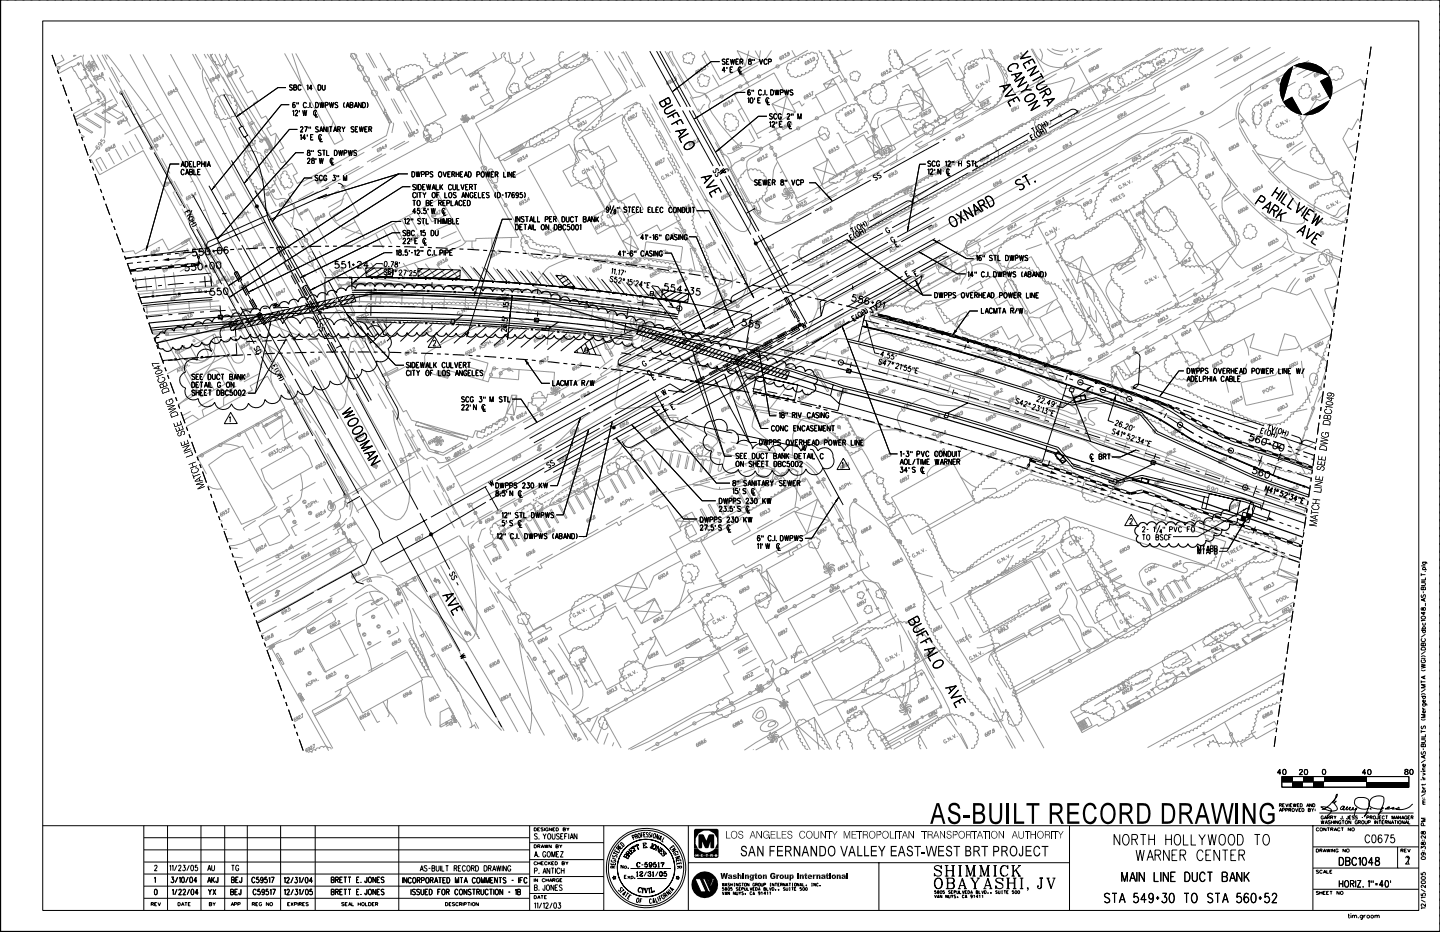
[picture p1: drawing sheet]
<svg xmlns="http://www.w3.org/2000/svg" width="432mm" height="279mm" viewBox="0 0 432 279" stroke-linecap="round" stroke-linejoin="round" font-family="sans-serif">
<g fill="none" stroke="#000" stroke-width=".3">
<path d="M.1 -.1v279.4M.2 0h431.6v279.2h-431.6zM431.8 -.1v279.4h-431.7M12.8 6.3h412.6v266.6h-412.6zM15.6 16.5l1.2 3.4M194.8 15.3l9.3 16.7M196.9 15.3l9.2 16.7M197.9 15.3l9.1 16.7M215.8 18.5h-2.5l-11.7 9M217.4 17.9l-.3-.2-.5 .2 .1 .4 .5 .2a.45 .45 0 0 1 .1 .8 .45 .45 0 0 1-.7-.2M217.8 18.5h.5M218.6 17.7h-.8v1.6h.8"/>
<path d="M219.1 17.7l.3 1.6 .3-1.6 .2 1.6 .3-1.6M220.7 18.5h.5M221.5 17.7h-.8v1.6h.8M221.9 18.5l.7-.1 .1-.6-.8-.1v1.6M222.3 18.5l.4 .8M224.6 17.8v.5l.7 .5a.47 .47 0 0 1-.4 .5 .47 .47 0 0 1-.5-.4 .47 .47 0 0 1 .4-.5l.4-.1v-.4l-.2-.2zM225.7 17.7v.6M226.2 17.7v.6M227.7 17.7l.5 1.6 .5-1.6M230 18.1a.48 .48 0 0 0-.5-.4 .48 .48 0 0 0-.4 .6v.4a.48 .48 0 0 0 .3 .6 .48 .48 0 0 0 .6-.4M230.4 18.5h.8v-.7l-.8-.1v1.6M410.4 18.7l-.1 1.2"/>
<path d="M411.1 14l-.5 3.5M431.8 1.6v.6M431.8 4v.5M431.8 6.3v.6M431.8 8.7v.6M431.8 11.1v.6M431.8 13.4v.6M431.8 15.8v.6M431.8 18.2v.6M17.2 21l.4 1.1M18 23.2l.4 1.1M18.8 25.4l1.2 3.4"/>
<path d="M20.4 29.9l.4 1.1M21.2 32.1l.4 1.1M22 34.3l1.2 3.4M23.7 38.8l.3 1.1M36.4 27.9l9.2 16.6M67.1 28.3l5.4 9.6M71.6 38.4l1.1-.6 1.6 2.8-1.1 .6zM85.8 26.3h-2.5l-12.4 8.7M86.7 31.4h-2.3l-21 25.6M87.7 25.7l-.3-.2-.6 .2 .1 .3 .8 .6-.3 .4-.6-.2M87.7 33.4l.3-.3v1.6M88.1 26.2l.7 .1 .1 .4-.3 .3h-.5v-1.5h.7l.1 .4-.3 .3"/>
<path d="M88.5 30.9l-.1-.1a.79 .79 0 0 0-.8 .5 .79 .79 0 0 0 .3 .9 .43 .43 0 0 0 .6-.1 .43 .43 0 0 0-.1-.6 .43 .43 0 0 0-.6 .1l-.1 .2M88.5 33.5l.1-.3 .4-.1 .3 .4-.8 1.2h.8M89 30.7v.6M89.2 38.8h-2.4l-13.6 16.2M89.5 30.7v.6M89.8 33.1v.5M90.1 38.4l.2-.4 .5 .3-.8 1.3h.9M90.2 25.8a.46 .46 0 0 0-.5-.3 .46 .46 0 0 0-.3 .5v.6l.3 .4 .5-.4M90.8 33.1l.3 1.6 .3-1.6 .3 1.6 .3-1.6M91.3 38h.8l-.5 1.6M91.9 31.1a.48 .48 0 0 0-.6-.4 .48 .48 0 0 0-.3 .6v.4a.48 .48 0 0 0 .3 .6 .48 .48 0 0 0 .6-.4M92 25.8l.3-.3v1.5"/>
<path d="M92.4 32.1h.1M92.7 38v.5M92.9 30.7v1.6M93.1 38v.5M93.5 32.1h.1M93.6 26.5h-.9l.6-1v1.5M94.6 33.5v1.6h.7M94.6 30.7a.79 .79 0 0 1 .9 .8 .79 .79 0 0 1-.9 .8zM94.9 33.5a.46 .46 0 0 0-.5-.4 .46 .46 0 0 0-.3 .6v.4a.46 .46 0 0 0 .3 .6 .46 .46 0 0 0 .5-.4M95.4 25.5a.83 .83 0 0 1 .9 .5 .83 .83 0 0 1-.3 .9l-.6 .1zM95.4 38.2l-.2-.2-.6 .2v.3l.8 .6-.1 .4-.7-.2M95.9 39.6l.4-1.6 .5 1.6"/>
<path d="M95.9 30.7l.3 1.6 .3-1.6 .3 1.6 .3-1.6M96 39h.7M96.6 25.5v1.1l.4 .4 .4-.2 .1-1.3M97.5 31.5h.7l.1-.7-.8-.1v1.6M97.9 38v1.6l-.8-1.6v1.6M98.3 38v1.6M98.7 38h.9M98.8 30.7l.3 1.6 .3-1.6 .3 1.6 .3-1.6M99.2 38v1.6M100 39.6l.5-1.6 .5 1.6M100.2 39h.6M101.2 38.7h.8v-.6l-.8-.1v1.6"/>
<path d="M101.3 30.9l-.3-.2-.6 .2 .1 .3 .8 .6-.1 .4-.8-.1M101.7 38.7l.4 .9M102.5 38l.5 .7v.9M103.3 30.7l-.3 .7 .3 .9M103.5 38l-.5 .7M103.8 32.3l.5-1.6 .5 1.6M103.9 31.8h.7M105 31.5l.8 .1v.5l-.3 .2h-.5v-1.6l.8 .1v.5l-.3 .2M106.1 38.2l-.3-.2-.5 .2 .1 .4 .5 .2a.45 .45 0 0 1 .1 .7 .45 .45 0 0 1-.7-.2M106.2 32.3l.6-1.6 .4 1.6M106.4 31.8h.6M106.5 38.7h.5"/>
<path d="M107.3 38h-.8v1.6h.8M107.8 38l.3 1.6 .3-1.6 .3 1.6 .3-1.6M108.3 30.7v1.6l-.8-1.6v1.6M108.7 30.7a.79 .79 0 0 1 .9 .8 .79 .79 0 0 1-.9 .8zM109.4 38.7h.5M110.1 30.7l.2 .5v.6l-.2 .5M110.2 38h-.8v1.6h.8M110.6 38.7h.7l.1-.6-.8-.1v1.6M111 38.7l.4 .9M204.7 33.1l9.2 16.7M206.7 33.1l9.2 16.7M207.7 33.1l9.2 16.7"/>
<path d="M217.5 21.1h-.9l.6-1v1.6M218 20.1v.5M218.9 20.8h.5M219.7 20.1h-.8v1.6h.8M221.8 20.6v1.6h.8M222.3 20.5a.48 .48 0 0 0-.6-.4 .48 .48 0 0 0-.4 .6v.4a.48 .48 0 0 0 .4 .6 .48 .48 0 0 0 .6-.4M223.5 27.7h-2.6l-12.7 8M224.2 29.6l.3-.3v1.6M224.9 27.1l-.2-.2a.9 .9 0 0 0-.1 1.6 .44 .44 0 0 0 .4-.6 .44 .44 0 0 0-.7-.1l-.1 .2M225.1 29.4l.2-.1a.85 .85 0 0 1 .5 .8 .85 .85 0 0 1-.5 .8l-.4-.7zM225.5 26.9v.5M226 26.9v.5"/>
<path d="M226.3 29.3v.6M227.2 30.1h.5M228 29.3h-.8v1.6h.8M228.3 27.3a.46 .46 0 0 0-.5-.4 .46 .46 0 0 0-.4 .6v.4a.46 .46 0 0 0 .4 .6 .46 .46 0 0 0 .5-.4M228.9 28.4h.1M229.4 26.9v1.6M229.9 28.4h.1M230 34.9h-2.6l-12.8 10.7M230.1 29.8v1.6h.8M230.6 29.7a.48 .48 0 0 0-.6-.4 .48 .48 0 0 0-.4 .6v.4a.48 .48 0 0 0 .4 .6 .48 .48 0 0 0 .6-.4M230.7 36.8l.3-.3v1.6M231.1 26.9a.79 .79 0 0 1 .9 .8 .79 .79 0 0 1-.9 .8z"/>
<path d="M231.5 36.9l.3-.4 .4 .1 .1 .3-.8 1.2h.8M231.6 34.3l-.3-.2-.6 .2 .1 .3 .8 .6-.3 .5-.6-.3M232.4 26.9l.3 1.6 .3-1.6 .3 1.6 .3-1.6M232.8 36.5v.5M232.9 34.5a.46 .46 0 0 0-.6-.4 .46 .46 0 0 0-.3 .6v.4a.46 .46 0 0 0 .3 .6 .46 .46 0 0 0 .6-.4M233.8 37.2h.5M234 27.7l.8-.1v-.5l-.8-.2v1.6M234.3 34.5a.48 .48 0 0 0-.6-.4 .48 .48 0 0 0-.4 .6l.4 1 .6-.4v-.2h-.3M234.6 36.5h-.8v1.6h.8M235.3 26.9l.3 1.6 .3-1.6 .3 1.6 .3-1.6M236.1 34.5l.1-.3 .3-.1 .3 .5-.8 1.1h.8M236.7 37v1.6h.7"/>
<path d="M237.1 36.8a.47 .47 0 0 0-.6-.3 .47 .47 0 0 0-.3 .6v.6l.3 .4 .6-.4M237.3 34.1v.5M237.8 27.1l-.4-.2-.5 .2 .9 1-.4 .4-.5-.2M237.8 34.1v.5M239.3 35.7v-1.6l.5 1.6 .4-1.6v1.6M308.6 39.9l-16.6 9.3M309.6 38.4l.7 1.4M310 38.2l-.8 .4M310.2 39.9a1.22 1.22 0 0 0 .7 1.4M310.6 37.9l.2 .9 .5 .5M310.9 39.5a.83 .83 0 0 1 .9 .4 .83 .83 0 0 1-.2 1 1.02 1.02 0 0 1-.7-1.4zM311.3 37.4a.83 .83 0 0 1 1 .4 .83 .83 0 0 1-.2 1 .97 .97 0 0 1-.8-1.4z"/>
<path d="M311.8 39l.7 1.4M312.2 37l.8 1.4M312.5 38.6l.8 1.4M312.9 39.3l-.8 .4M312.9 38.4a1.18 1.18 0 0 1 .8 1.4M313 36.5l.7 1.4M313.3 37.2l-.7 .4M313.4 36.3l.7 .7v.7M314.9 36.3l5.9-3.2a1.56 1.56 0 0 1 2.4 .5l-8.7 4.8M407.5 39.8l-.1 1.2M407.9 37.5l-.2 1.2M408.5 32.8l-.5 3.5"/>
<path d="M408.8 30.5l-.1 1.1M409.1 28.1l-.1 1.2M409.8 23.4l-.5 3.5M410.1 21.1l-.1 1.1M431.8 20.5v.6M431.8 22.9v.6M431.8 25.3v.6M431.8 27.7v.6M431.8 30v.6M431.8 32.4v.6M431.8 34.8v.6M431.8 37.1v.6"/>
<path d="M431.8 39.5v.6M24.5 41l.3 1.1M25.3 43.3l1.1 3.3M26.9 47.7l.4 1.1M27.7 50l.4 1.1M28.5 52.2l1.2 3.3M30.1 56.7l.4 1.1M30.9 58.9l.4 1.1M46.2 45.7l9.2 16.6M53.7 49.2h-2.7l-7.2 26M54.3 50l.5-1.6 .5 1.6M54.5 49.5h.6"/>
<path d="M55.2 51.2l-.1-.3a.77 .77 0 0 0-.9 .5 .77 .77 0 0 0 .4 .9l.3 .1 .3-.4M55.5 48.4a.81 .81 0 0 1 .9 .8 .81 .81 0 0 1-.9 .8zM55.7 52.4l.4-1.6 .5 1.6M55.8 51.8h.7M56.8 49.2h.5M56.8 51.5l.8 .1 .1 .5-.3 .3h-.6v-1.6l.8 .1v.5l-.2 .1M57.6 48.4h-.8v1.6h.8M57.8 58.4l9.2 16.6M58 48.4v1.6h.7M58.1 50.8v1.6h.8M59.2 49.2h.7v-.7l-.7-.1v1.6M59.3 51.5h.5"/>
<path d="M60.1 50.8h-.8v1.6h.8M60.4 49.2h.9M60.4 48.4v1.6M61.3 48.4v1.6M61.7 48.4v1.6M62.1 50l.5-1.6 .5 1.6M62.3 49.5h.6M62.6 55.7l9.3 16.7M69.4 48.1l7.6 13.8M73.4 41l1.9 3.3a32.1 32.1 0 0 1 3.8 12.1l.6 5.8a15 15 0 0 0 1.5 5.2l9.7 17.5M76.4 57.1l9.3 16.7M90 40.7l.3-.3v1.6"/>
<path d="M91.1 45.8h-2.4l-23.6 26M91.7 41.4h-1l.6-1v1.6M92.1 40.4v.5M92.2 47.8l.2-.4 .5 .3-.8 1.3h.9M92.3 45.1v.5a.58 .58 0 0 1 .6 .3 .58 .58 0 0 1-.2 .7l-.4-.1-.2-.4 .8-.8zM93.1 41.1h.5M93.5 45.1v.5M93.5 47.5v.5l.7 .3-.1 .7h-.6l-.1-.5 .7-.5 .1-.4-.2-.2zM93.6 53.4h-2.3l-9.7 13.1M93.9 40.4h-.8v1.6h.8M94 45.1v.5M94.7 47.4v.6"/>
<path d="M95.3 52.8l-.3-.3-.5 .3 .1 .3 .6 .4 .1 .4-.3 .3-.5-.3M95.7 47.4l.3 1.6 .3-1.6 .3 1.6 .3-1.6M96 40.9v1.6h.8M96.3 45.3l-.3-.2-.6 .2 .1 .3 .5 .3a.45 .45 0 0 1 .1 .7 .45 .45 0 0 1-.7-.2M96.5 40.7a.48 .48 0 0 0-.6-.3 .48 .48 0 0 0-.4 .6l.3 .9 .4 .1 .3-.4M96.6 52.9a.46 .46 0 0 0-.5-.3 .46 .46 0 0 0-.4 .5v.4a.46 .46 0 0 0 .3 .6 .46 .46 0 0 0 .6-.3M96.7 45.1h.8M97.1 45.1v1.5M97.9 45.1v1.5h.8M98 52.9a.48 .48 0 0 0-.6-.3 .48 .48 0 0 0-.3 .5l.3 1.1 .6-.4v-.2h-.3M98 58.2l-17.4 7.8M98.6 56.2l-17.4 7.8"/>
<path d="M99.5 47.8v1.6h.7M99.9 52.5h.6l-.4 .7a.47 .47 0 0 1 .4 .7 .47 .47 0 0 1-.8 0M99.9 47.8l-.2-.3a.78 .78 0 0 0-.8 .5 .78 .78 0 0 0 .4 1h.4l.2-.3M100.3 45.1a.79 .79 0 0 1 .8 .7 .79 .79 0 0 1-.8 .8zM101 52.5v.6M101.3 55l1 .2 .7 .8M101.5 45.1l.3 1.5 .3-1.5 .3 1.5 .3-1.5M101.5 52.5v.6M103 54.2v-1.7l.5 1.7 .5-1.7v1.7M103.2 45.9l.8-.2v-.5l-.8-.1v1.5M104.4 45.1l.4 1.5 .3-1.5 .3 1.5 .2-1.5M106.9 45.3l-.3-.2-.5 .2v.3l.8 .6-.3 .4-.5-.2"/>
<path d="M119.5 52.1l-51 33.6M119.5 52.1h2.8M119.5 52.1l-24.4 7.4M123 56h-2.3l-52 33.2M123.5 51.4a.79 .79 0 0 1 .9 .8 .79 .79 0 0 1-.9 .8zM124.6 55.6l-.3-.3-.5 .3v.3l.8 .5-.3 .5-.5-.2M124.7 58.1a.46 .46 0 0 0-.6-.4 .46 .46 0 0 0-.3 .6v.4a.46 .46 0 0 0 .3 .6 .46 .46 0 0 0 .6-.4M124.8 51.4l.3 1.7 .3-1.7 .3 1.7 .3-1.7M125 55.3v1.6M125.1 57.7v1.6M125.5 55.3a.81 .81 0 0 1 .8 .8 .81 .81 0 0 1-.8 .8zM125.5 57.7h.9"/>
<path d="M125.9 57.7v1.6M126.4 52.3l.8-.1v-.7l-.8-.1v1.7M126.7 56.1h.5M126.8 57.7l.5 .7v.9M127.5 55.3h-.8v1.6h.8M127.7 52.3l.7-.1v-.7l-.7-.1v1.7M127.7 57.7l-.4 .7M127.9 55.3l.4 1.6 .3-1.6 .2 1.6 .3-1.6M129.6 56.9l.4-1.6 .5 1.6M129.7 56.4h.7M129.8 57.8l.1-.1a.75 .75 0 0 1 .7 .8 .75 .75 0 0 1-.8 .7l-.2-.5zM129.8 51.7l-.3-.3-.6 .3 .2 .4 .6 .3a.45 .45 0 0 1-.1 .7 .45 .45 0 0 1-.7-.3"/>
<path d="M130.8 55.3v1.6h.7M131 58.4h.4M131.7 51.5h.2a.81 .81 0 0 1 .6 .8 .81 .81 0 0 1-.6 .8l-.4-.6zM131.7 57.7h-.7v1.6M131.9 55.3v1.6M132.2 56l.6 .9M132.8 55.3l-.9 1.1M132.9 51.5l.5 1.6 .4-1.6M133.4 57.7v1.6h.7M134.3 52.2h.5M134.8 57.8l.1-.1a.75 .75 0 0 1 .6 .8 .75 .75 0 0 1-.7 .7l-.3-.5zM135.1 51.5h-.8v1.6h.8"/>
<path d="M135.4 55.7a.47 .47 0 0 0-.6-.4 .47 .47 0 0 0-.3 .6v.4a.46 .46 0 0 0 .3 .6 .46 .46 0 0 0 .6-.4M135.5 52.2h.7l.1-.6-.8-.1v1.6M135.8 55.3v1.4l.4 .2 .4-.2v-1.4M135.9 52.2l.4 .9M136.8 57.9l-.3-.2-.6 .2 .1 .3 .8 .6-.3 .5-.6-.2M136.8 51.5v1.6M136.8 52.3h.8M137.1 55.3v1.6h.7M137.6 51.5v1.6M138 52.3h.5M138.2 55.3l.5 1.6 .5-1.6M138.5 59.3l.4-1.6 .5 1.6"/>
<path d="M138.6 58.8h.7M138.8 51.5h-.8v1.6h.8M139.2 53.1l.5-1.6 .5 1.6M139.4 52.5h.7M139.6 56.1h.5M140.4 55.3h-.8v1.6h.8M140.4 51.5a.81 .81 0 0 1 .9 .8 .81 .81 0 0 1-.9 .8zM140.5 57.7v1.6l-.9-1.6v1.6M140.8 56.1l.7-.1v-.6l-.7-.1v1.6M141.3 56.1l.4 .8M141.8 58.1l-.1-.3a.72 .72 0 0 0-.8 .7 .72 .72 0 0 0 .8 .7l.1-.5h-.3M142.1 55.3h.8"/>
<path d="M142.3 58.4h.4M142.5 55.3v1.6M143 52.3h.7v-.7l-.7-.1v1.6M143 57.7h-.7v1.6h.7M143.5 57.7v1.6h.7M144.5 51.6l.1-.1a.83 .83 0 0 1 .7 .8 .83 .83 0 0 1-.7 .8 1.08 1.08 0 0 1-.1-1.5zM144.6 58.4h.5M145.4 57.7h-.8v1.6h.8M145.7 51.5l.3 1.6 .2-1.6 .3 1.6 .3-1.6M146.7 57.9l-.3-.2-.6 .2 .2 .4 .6 .4 .1 .4-.3 .2-.6-.2M147.3 52.3h.5M148.1 51.5h-.8v1.6h.8"/>
<path d="M148.5 52.3l.7-.1v-.6l-.7-.1v1.6M148.7 57.7a1.17 1.17 0 0 0 0 1.6M148.9 52.3l.4 .8M149.2 57.7a.79 .79 0 0 1 .8 .8 .79 .79 0 0 1-.8 .8zM150.5 58.5h.5M151 51.5v1.6h.8M151.5 58l.3-.3v1.6M152.2 51.5v1.6M152.2 57.7h.9l-.7 1.6M153.4 51.5v1.6l-.8-1.6v1.6M153.9 52.3h.4M154.2 57.9l-.1-.1a.79 .79 0 0 0-.8 .6 .79 .79 0 0 0 .5 .9 .44 .44 0 0 0 .4-.6 .44 .44 0 0 0-.7-.2v.3"/>
<path d="M154.6 51.5h-.7v1.6h.7M155.5 58.2l-.4 .5a.47 .47 0 0 1-.4-.6 .47 .47 0 0 1 .6-.3 .78 .78 0 0 1 .3 .9 .78 .78 0 0 1-.8 .5v-.1M156.6 57.7h-.6l-.1 .7a.47 .47 0 0 1 .7 0 .47 .47 0 0 1 0 .7 .47 .47 0 0 1-.7-.1M157.2 57.7a1.17 1.17 0 0 1 0 1.6M213.9 51.1v.3l.4 .4 .4-.3v-.8l.2-.2 .5 .4-.1 .4M214.5 52.2l.2 .7a.71 .71 0 0 0 .6-1.1l.2-.1 .4 .1v.6M216 53.7l9.2 16.6M217.1 50.4l-1.2 1 1.5-.5-1.2 1.1 1.5-.6M217.6 52.8l9.2 16.7M218.2 51.4l.2-.3a.78 .78 0 0 0-.9-.4 .78 .78 0 0 0-.6 .8l.3 .3h.3l.2-.1-.2-.3M218.4 52.6l9.2 16.7M227.1 54.1l-.3-.2-.5 .2v.3l.8 .6-.3 .5-.5-.2"/>
<path d="M227.5 54.7h.5M228.3 53.9h-.8v1.6h.8M228.8 53.9l.3 1.6 .2-1.6 .3 1.6 .3-1.6M230.4 54.7h.5M231.2 53.9h-.8v1.6h.8M231.6 54.7l.7-.1v-.6l-.7-.1v1.6M232 54.7l.4 .8M234.2 54v.5a.54 .54 0 0 1 .7 .4 .54 .54 0 0 1-.5 .6 .57 .57 0 0 1-.2-.7 .57 .57 0 0 1 .7-.3v-.5zM235.4 53.9v.6M235.9 53.9v.6M237.4 53.9l.5 1.6 .5-1.6M239.7 54.3l-.2-.3a.78 .78 0 0 0-.8 .5 .78 .78 0 0 0 .3 .9l.4 .1 .3-.4"/>
<path d="M240.1 54.8l.7-.1 .1-.6-.8-.2v1.6M242.6 54.8h1.9l5 5.4M261.1 54l-16.7 9.2M262.6 52.5h-.4l-.4 .4 .2 .3h.8l.3 .3-.4 .5-.3-.1M263.7 51.9l-.6 .1-.1 .3 .1 .2a.71 .71 0 0 1 1.1 .6l-.7 .2M277.6 49.2h-1.9l-3.6 20.2M278.2 51l.3-.4v1.7M279 51l.5-.4 .2 .5-.8 1.2h.9M279.1 48.5l-.3-.2-.6 .2 .3 .5 .5 .2v.6l-.8-.2M280.3 50.6v.6M280.4 48.7a.48 .48 0 0 0-.6-.4 .48 .48 0 0 0-.3 .6v.3a.48 .48 0 0 0 .3 .6 .48 .48 0 0 0 .6-.3M281.6 42.7l-16.6 9.2"/>
<path d="M281.7 48.7a.46 .46 0 0 0-.5-.4 .46 .46 0 0 0-.4 .6v.3a.46 .46 0 0 0 .5 .6 .46 .46 0 0 0 .4-.6h-.3M282.1 50.6v1.7l-.9-1.7v1.7M283.4 41.7l-.7 .4M283.5 48.6l.3-.3v1.5M284.3 48.7a.38 .38 0 0 1 .4-.4 .38 .38 0 0 1 .2 .6l-.7 .9h.9M284.3 51.1v1.6h.7M284.7 51a.46 .46 0 0 0-.6-.3 .46 .46 0 0 0-.3 .5v.4a.46 .46 0 0 0 .3 .6 .46 .46 0 0 0 .6-.3M285.5 48.3v.5M286 48.3v.5M287.5 48.3v1.5M287.5 49h.8M288.3 48.3v1.5"/>
<path d="M290.4 51.8l-16.6 9.3M290.9 49.8l-16.7 9.2-.6 .9 .2 1.2M290.9 48.5l-.6-.2-.3 .2 .1 .3a.7 .7 0 0 1 .6 1l-.7-.2M291.3 48.3h.8M291.7 48.3v1.5M292.6 48.3v1.5h.7M308.2 41.9l-16.6 9.3M309.5 40.3l-.7 .4 .8 1.4 .6-.4M309.6 41.1l-.5 .2M404.9 58.6l-.1 1.2M405.2 56.3l-.1 1.2M405.9 51.6l-.5 3.5"/>
<path d="M406.2 49.2l-.1 1.2M406.6 46.9l-.2 1.2M407.2 42.2l-.5 3.5M431.8 41.9v.6M431.8 44.3v.5M431.8 46.6v.6M431.8 49v.6M431.8 51.4v.6M431.8 53.7v.6M431.8 56.1v.6M431.8 58.5v.6M31.7 61.1l1.2 3.3"/>
<path d="M33.3 65.5l.4 1.2M34.1 67.8l.4 1.1M34.9 70l1.2 3.4M36.5 74.5l.4 1.1M37.3 76.7l.4 1.1M38.2 78.9l1.2 3.4M39.9 78.8l-1.7 .2M42.4 78.6l-1.3 .1M44.8 78.3l-1.2 .2M46.5 80l-1.9 .2M47.3 78.1l-1.2 .1M50.3 79.6l-1.9 .2"/>
<path d="M54.1 79.3l-1.9 .2M55.7 77.4l-5 .4M56 63.3l.2 .4M56.5 75l-18.9 2.4M56.8 65.2l.3-.2a.5 .5 0 0 1 .8 .1 .5 .5 0 0 1-.3 .7l-.7 .3-.4-.1v-.5zM57.1 63.6l-.4-.7-1.4 .8 .4 .7M57.4 64.3l-.7 .1-.7 .6M57.6 63a5.1 5.1 0 0 0-.2 5.5l9.1 16.7M57.7 66.3l.4 .7M57.9 79l-1.9 .2M58 79.8l-1.9 .1M58.3 65.9l-1.4 .8"/>
<path d="M58.6 75.4l.8 1.4M58.7 66.6l-1.4 .8M59 67.1l-.5 .5-.9 .2M59.2 76.8h.6v.6h-.5zM59.4 78.6h.5v.5l-.5 .1zM59.5 77.4l.1 1.2M62.1 74.4l9.4 16.5M62.1 74.4l-4.3 .5M67.6 76.1l9.3 16.7M68 63.9l-1.4 .2M72.5 73.5l9.3 16.6M76.8 61.8l.1 .1z"/>
<path d="M76.8 61.4l8.9 16.8M77.1 61.6l.1 .1zM77.2 62h.1M79.5 66.6l-17.4 7.8-3.1-5.8M80 64.6l-17.4 7.8a1.66 1.66 0 0 0-.5 2M85.1 78.5l1.4 2.5M85.4 76.3l-1.4-2.6-1.1 .6 1.4 2.6M86.2 77.9l1.4 2.5M86.3 74.9l9.2 16.6M86.3 79.4l9 16.8M88.1 68.5l2.1 .7 1.4 2.4M92 72.4l5.8 10.5"/>
<path d="M114.8 79.1l-1.9-.1-7.3 6.1M115.4 78.4l.2-.1a.89 .89 0 0 1 .5 .9 .89 .89 0 0 1-.5 .7l-.4-.6zM116.6 79.8v.2zM117.2 78.4l.9 .1-.8 1.5M117.6 75.7h-2.3l-22.3 11.3M118.6 78.5v.5a.57 .57 0 0 1 .6 .4 .57 .57 0 0 1-.3 .7 .45 .45 0 0 1-.5-.4 .45 .45 0 0 1 .4-.5l.4-.1v-.3l-.2-.3zM118.8 75.3l.3-.4v1.7M119.6 75v.5a.58 .58 0 0 1 .7 .3 .58 .58 0 0 1-.3 .8l-.4-.1-.1-.5 .8-.8-.3-.3zM119.8 78.5l-.1 .6M120 69.8h-2.3l-27.6 13.4M120.3 66.4h-2.8l-43 21.2M120.9 76.4h.1"/>
<path d="M120.9 71.9l.2-.5 .5 .4-.8 1.2h.9M121.2 65.8l.4-.3v1.6M121.7 69.3l-.3-.2-.6 .2 .1 .4 .5 .2a.44 .44 0 0 1 .1 .7 .44 .44 0 0 1-.7-.2M122 65.9l.5-.4 .3 .5-.9 1.1h.9M122.1 69.8l.7 .1 .1 .5-.3 .3h-.5v-1.6h.7l.1 .4-.3 .3M122.1 74.9h-.6v.8a.46 .46 0 0 1 .7 0 .46 .46 0 0 1-.1 .7 .46 .46 0 0 1-.7-.1M122.2 71.9l.2-.5 .5 .4-.8 1.2h.8M122.8 74.9v.6M123.3 75.7h.5M123.3 65.5v.6M123.4 71.4v.6M123.8 65.5v.6"/>
<path d="M123.8 60.1h.8M124.2 60.1v1.6M124.2 75.3l.3-.4v1.7M124.3 69.4a.48 .48 0 0 0-.6-.3 .48 .48 0 0 0-.4 .6v.4a.48 .48 0 0 0 .4 .6 .48 .48 0 0 0 .6-.4M124.4 72.2h.5M124.7 63.5h-.9l.6-1v1.6M125 75.4l.3-.5 .5 .4-.8 1.3h.8M125.2 60.3l.2-.2a.77 .77 0 0 1 .6 .8 .77 .77 0 0 1-.7 .7l-.3-.5zM125.2 71.4h-.8v1.6h.8M125.8 62.5h-.6v.6a.46 .46 0 0 1 .6 .1 .46 .46 0 0 1-.1 .7 .46 .46 0 0 1-.6-.2M126 69.4l.3-.3v1.6M126.1 65.8l-.3-.3-.4 .1-.1 .5 .7 .3 .1 .5-.3 .2-.5-.2"/>
<path d="M126.3 74.9v.6M126.5 63.9v.2zM126.5 65.5h.9M126.8 74.9v.6M126.9 65.5v1.6M127.3 71.9v1.6h.7M127.5 69.1h-.6l-.1 .6a.47 .47 0 0 1 .7 .1 .47 .47 0 0 1-.1 .7 .47 .47 0 0 1-.7-.1M127.7 62.5h-.6v.6a.46 .46 0 0 1 .6 .1 .46 .46 0 0 1-.1 .7 .46 .46 0 0 1-.6-.2M127.7 71.8a.48 .48 0 0 0-.6-.4 .48 .48 0 0 0-.3 .7v.3a.48 .48 0 0 0 .4 .6 .48 .48 0 0 0 .5-.3M127.8 65.5v1.6h.7M127.8 60.8l.8 .1 .1 .5-.4 .3h-.5v-1.6l.8 .1 .1 .3-.4 .3M128.3 62.5v.5"/>
<path d="M129.1 60.8h.5M129.1 75.3l-.1-.3a.77 .77 0 0 0-.9 .5 .77 .77 0 0 0 .4 1l.3 .1 .3-.4M129.3 69.1a.81 .81 0 0 1 .8 .8 .81 .81 0 0 1-.8 .8zM129.3 62.5l.3 1.6 .3-1.6 .3 1.6 .3-1.6M129.7 76.4v.2zM129.9 60.1h-.8v1.6h.8M130.1 65.5h.8M130.2 74.9v1.7M130.5 65.5v1.6M130.5 69.1v1.1l.4 .5 .4-.3 .1-1.3M130.7 76.4v.2zM131.3 65.5v1.6"/>
<path d="M131.3 66.3h.9M131.5 60.8h.7l.1-.6-.8-.1v1.6M131.9 75.8l.7-.1 .1-.6-.8-.2v1.7M131.9 60.8l.5 .9M132.2 65.5v1.6M132.6 65.5v1.6M132.8 60.8h.5M133 67.1v-1.6l.5 1.6 .5-1.6v1.6M133 63v1.5h.8M133.2 74.9v1.7M133.5 62.8a.46 .46 0 0 0-.6-.3 .46 .46 0 0 0-.3 .5v.4a.46 .46 0 0 0 .3 .6 .46 .46 0 0 0 .6-.3M133.5 60.1h-.7v1.6h.7"/>
<path d="M133.6 75.8l.7-.1 .1-.6-.8-.2v1.7M134 60.9l.7-.1 .1-.6-.8-.1v1.6M134.4 66.3l.8 .1 .1 .4-.3 .3h-.6v-1.6l.8 .1 .1 .4-.3 .3M134.9 75.7h.5M135.2 60.1v1.6h.8M135.7 74.9h-.8v1.7h.8M135.7 65.5v1.6h.7M136.4 61.7l.5-1.6 .5 1.6M136.6 61.1h.6M136.8 66.3h.5M137.7 65.5h-.9v1.6h.9M138.5 60.5a.46 .46 0 0 0-.6-.4 .46 .46 0 0 0-.3 .6v.4a.46 .46 0 0 0 .3 .5 .46 .46 0 0 0 .6-.3"/>
<path d="M138.9 60.8h.5M139.7 60.1h-.8v1.6h.8M140.2 60.1a.79 .79 0 0 1 .8 .8 .79 .79 0 0 1-.8 .8zM154.6 67.3a.81 .81 0 0 1 .9 .8 .81 .81 0 0 1-.9 .8zM154.6 64.9v1.6M155.9 68h.5M155.9 64.9v1.6l-.9-1.6v1.6M156.7 67.3h-.8v1.6h.8M157.1 67.3h.8M157.2 65.1l-.4-.2-.5 .2 .1 .4 .5 .3a.44 .44 0 0 1 .1 .7 .44 .44 0 0 1-.7-.2M157.5 67.3v1.6M157.6 64.9h.8"/>
<path d="M158 64.9v1.6M158.4 68.9l.5-1.6 .4 1.6M158.5 68.4h.7M158.8 66.5l.5-1.6 .5 1.6M159 66h.7M159.6 67.3l-.1 1.6M160 67.3v1.6h.7M160 64.9v1.6h.8M161.2 64.9v1.6h.7M162.4 67.5l.3-.2a.8 .8 0 0 1 .6 .8 .8 .8 0 0 1-.7 .8l-.3-.6zM163.5 65.8l.8-.2-.1-.6h-.7v1.5M164.5 67.3v1.6l-.8-1.6v1.6"/>
<path d="M164.7 65.7h.6M165.6 65h-.9v1.5h.9M166 65.7l.7-.1 .1-.5-.8-.1v1.5M166.2 67.3a.79 .79 0 0 1 .9 .8 .79 .79 0 0 1-.9 .8zM166.4 65.7l.4 .8M167.5 68.1l.7 .1 .1 .4-.3 .3h-.5v-1.6l.7 .1 .1 .4-.3 .3M168.5 65a.79 .79 0 0 1 .9 .7 .79 .79 0 0 1-.9 .8zM169.7 67.7a.46 .46 0 0 0-.6-.4 .46 .46 0 0 0-.3 .6v.4a.47 .47 0 0 0 .3 .6 .47 .47 0 0 0 .6-.3M169.8 65v1.3l.4 .2 .4-.2v-1.3M170.8 67.3h-.6l-.1 .7a.5 .5 0 0 1 .7 0 .5 .5 0 0 1 0 .7 .5 .5 0 0 1-.7 .1v-.2M171.5 67.4a.79 .79 0 0 1 .8 .6 .79 .79 0 0 1-.5 .9l-.4-.3zM172 65.3a.48 .48 0 0 0-.6-.3 .48 .48 0 0 0-.3 .5v.4a.46 .46 0 0 0 .3 .6 .46 .46 0 0 0 .5-.3"/>
<path d="M172.4 65h.9M172.8 67.4a.79 .79 0 0 1 .8 .6 .79 .79 0 0 1-.5 .9l-.3-.1-.2-.5zM172.8 65v1.6M173.8 67.7l.4-.4-.1 1.6M174.9 65.7l.8 .1 .1 .5-.3 .3h-.6v-1.6h.8l.1 .4-.3 .3M176.2 66.6l.5-1.6 .5 1.6M176.3 66h.7M178.3 65v1.6l-.9-1.6v1.6M178.7 65v1.6M179 65.6l.5 1M179.5 65l-.8 1.1M182.6 62.6l-.2 .4a.42 .42 0 0 1-.6-.5 .42 .42 0 0 1 .7-.2l.1 .7-.2 .6h-.3l-.3-.2"/>
<path d="M183 61.7v1.1M184.1 61.7l-1.1 2.3M184.3 63.4a.32 .32 0 0 0-.3 .4 .32 .32 0 0 0 .4 .2 .32 .32 0 0 0 .2-.4 .44 .44 0 0 1-.4-.7h.4l-.2 .5M185.1 62.1v.5M185.6 62.1v.5M186.3 76.3h-.9l.6-1.1v1.6M186.7 75.5l.3-.3v1.6M187.4 75.2v.5M187.9 62.3l-.5-.2-.3 .2v.3a.72 .72 0 0 1 .7 1l-.7-.2M188 76h.5M188.3 62.1h.9M188.8 62.1v1.6"/>
<path d="M189.6 62.8h.5M189.7 75.5l-.1-.2a.79 .79 0 0 0-.8 .6 .79 .79 0 0 0 .5 .9 .45 .45 0 0 0 .4-.6 .45 .45 0 0 0-.7-.2v.3M190.2 75.2v.5M190.4 62.1h-.8v1.6h.8M190.7 75.2v.5M190.8 62.8h.5M191.6 62.1h-.8v1.6h.8M192 62.1v1.6h.8M193 71.4h-.9l.6-1.1v1.6M193.1 75.6a.46 .46 0 0 0-.6-.4 .46 .46 0 0 0-.3 .6v.4a.46 .46 0 0 0 .3 .6 .46 .46 0 0 0 .6-.4M193.4 70.6l.3-.3v1.6M193.5 76.8l.5-1.6 .5 1.6"/>
<path d="M193.7 76.3h.6M194.2 70.3v.5M194.3 62.8h.5M194.8 71.1h.5M195.1 62.1h-.8v1.6h.8M195.5 62.1v1.6h.7M195.6 75.5l-.3-.3-.5 .1v.4l.6 .4 .2 .5-.3 .2-.6-.2M195.7 70.6l.3-.3v1.6M196 75.2v1.6M196.7 62.9h.5M197.2 70.5l-.1-.1a.79 .79 0 0 0-.8 .6 .79 .79 0 0 0 .5 .9 .44 .44 0 0 0 .4-.6 .44 .44 0 0 0-.7-.2v.3M197.3 75.2v1.6l-.9-1.6v1.6"/>
<path d="M197.5 62.1h-.8v1.6h.8M197.7 70.3v.5M198.2 70.3v.5M198.6 75.6a.46 .46 0 0 0-.6-.4 .46 .46 0 0 0-.3 .6v.4a.47 .47 0 0 0 .4 .6 .47 .47 0 0 0 .5-.6h-.3M198.8 62.5a.48 .48 0 0 0-.5-.4 .48 .48 0 0 0-.4 .6v.4a.46 .46 0 0 0 .3 .6 .46 .46 0 0 0 .6-.4M199.4 75.9h1.9l10.2 22.8M200.6 70.7a.46 .46 0 0 0-.6-.4 .46 .46 0 0 0-.3 .6v.4a.46 .46 0 0 0 .3 .6 .46 .46 0 0 0 .6-.4M201 71.9l.5-1.6 .5 1.6M201.2 71.4h.6M201.5 62.5a.46 .46 0 0 0-.6-.4 .46 .46 0 0 0-.3 .7v.5l.3 .4 .6-.4M202.1 62.2a.8 .8 0 0 1 .8 .6 .8 .8 0 0 1-.4 .9 .88 .88 0 0 1-.7-.6 .88 .88 0 0 1 .3-.9zM203.1 70.5l-.3-.2-.6 .2 .1 .4 .7 .4 .1 .4-.3 .2-.6-.2"/>
<path d="M203.5 70.3v1.6M204.1 62.2v1.5l-.8-1.5v1.5M204.5 62.2a.79 .79 0 0 1 .9 .7 .79 .79 0 0 1-.9 .8zM204.8 70.3v1.6l-.9-1.6v1.6M205.8 62.2l.1 1.3 .3 .3 .4-.3 .1-1.3M206.1 70.7a.46 .46 0 0 0-.6-.4 .46 .46 0 0 0-.3 .6v.4a.46 .46 0 0 0 .4 .6 .46 .46 0 0 0 .5-.6h-.3M206.6 71h2.2l11.5 27.3M207.1 62.2v1.6M207.5 62.2h.9M207.9 62.2v1.6M208.9 63.2h3.7l13.4 26.1M225.8 71.4l9.2 16.7"/>
<path d="M226.4 72.9l.1 .1zM226.5 62.5l-2.8 1.5M226.7 72.7l.1 .1zM226.8 73.1h.1M227.4 70.7l9.2 16.6M228.2 70.4l8.3 14.9M236.5 79.6l-16.7 9.1-.6 .8 .2 1.2M243.3 63.8l-16.7 9.2M246.9 79.6l-16.7 9.1M254.3 69.9l-16.7 9.1M255.3 70.2l-.7 .4 .7 1.4 .7-.4M255.3 68.4l.8 1.4"/>
<path d="M255.4 71l-.4 .3M255.7 68.2l-.7 .4M255.9 69.9l.2 .9 .6 .5M256.4 67.8l.1 1 .6 .4M256.7 69.5a.77 .77 0 0 1 .9 .4 .77 .77 0 0 1-.3 1 1.12 1.12 0 0 1-.6-1.4zM257.1 67.5a.77 .77 0 0 1 .9 .4 .77 .77 0 0 1-.3 .9 1.12 1.12 0 0 1-.6-1.3zM257.5 69l.8 1.4M258 67l.7 1.4 .7 .6 .1 .8M258.3 68.6l.8 1.4M258.7 69.3l-.8 .4M258.7 66.6l.8 1.4M259.1 67.2l-.8 .4"/>
<path d="M259.2 66.4l.6 .6 .1 .7M264.7 69.8l-16.6 9.2M266.3 72.6l-16.7 9.2M266.3 68.5a.45 .45 0 0 0-.6-.1 .45 .45 0 0 0 0 .7l.7 .7 .4-.4-.2-.4-.2 .2M267.5 74l-16.7 9.1M267.9 71.3a.47 .47 0 0 0-.7-.1 .47 .47 0 0 0 0 .7l.6 .7 .4-.1 .1-.3-.1-.4-.3 .1M268.8 72.4l-.6 .3 .7 1.4 .7-.3M268.9 73.2l-.4 .2M273.8 61.1a1.5 1.5 0 0 0-1.9-.8l-11.2 6.1M273.8 61.1l-13.5 7.3M275.5 75.5l11.5 6.6h2.6M278.6 62.2l-11.1 6.1"/>
<path d="M279.4 67.5l-9.2 5M279.8 71.9l10 5.6 2.2 .1M280.1 65l-11 6.1M280.4 71.5l-16.7 9.2M281.9 71.9l-16.7 9.2M284 75.5l-10.6 5.8M284.5 76.7l-8.5 4.6M292.8 76.8l.3-.2v1.5M294.2 76.8v-.2a.79 .79 0 0 0-.8 .6 .79 .79 0 0 0 .3 .9 .43 .43 0 0 0 .5-.1 .43 .43 0 0 0-.1-.6 .43 .43 0 0 0-.5 0l-.1 .2M294.8 76.6v.5M295.2 76.6v.5M297.5 76.8l-.5-.2-.3 .2v.3a.7 .7 0 0 1 .7 1l-.7-.2"/>
<path d="M298 76.6h.8M298.4 76.6v1.5M299.2 76.6v1.5h.8M301.5 76.6a.79 .79 0 0 1 .9 .7 .79 .79 0 0 1-.9 .8zM302.8 76.6l.3 1.5 .3-1.5 .3 1.5 .3-1.5M304.4 77.4l.8-.1v-.6l-.8-.1v1.5M305.7 76.6l.3 1.5 .3-1.5 .3 1.5 .3-1.5M308.2 76.8l-.3-.2-.6 .2 .2 .3 .5 .3a.45 .45 0 0 1 0 .7 .45 .45 0 0 1-.7-.2M402 79.8l-.5 3.5M402.3 77.4l-.1 1.2M402.7 75.1l-.2 1.2M403.3 70.4l-.5 3.5"/>
<path d="M403.6 68l-.1 1.2M404 65.7l-.2 1.2M404.6 61l-.5 3.5M431.8 60.8v.6M431.8 63.2v.6M431.8 65.6v.6M431.8 68v.6M431.8 70.3v.6M431.8 72.7v.6M431.8 75.1v.6M431.8 77.4v.6M431.8 79.8v.6"/>
<path d="M39.8 83.4l.4 1.1M40.6 85.6l.4 1.2M41.4 87.9l1.2 3.3M42.7 80.4l-1.9 .1M42.8 81.2l-1.9 .1M43 92.3l.4 1.1M43.8 94.5l.4 1.1M44.6 96.8l1.2 3.3M45.5 88.5l.7 .6M45.6 85.9l-4.8 .4M46.1 88.5l-.5 .7M46.6 80.8l-1.9 .2"/>
<path d="M48.5 85.6l-1.1 .1M48.7 94.5l-4.7 .5M50.4 80.4l-1.9 .2M51.7 94.3l-1.2 .1M52.8 88.2l-6 .5M53.4 87.8l.7 .6M54 87.7l-.5 .7M54.2 80.1l-1.9 .2M55.1 85l-4.8 .4M58 84.7l-1.2 .1M58.2 93.7l-4.7 .4M60.7 87.5l-6 .5"/>
<path d="M61.2 93.5l-1.2 .1M61.3 87.1l.7 .6M61.4 82.8l.2 3.2M62 87.1l-.6 .7M62.6 87.3h.3v1M63.1 81.9l-23.1 2.1M63.2 82.7l.2 3.2M63.3 83.5l.1 1.6M63.3 84.3l-3.5 .3M63.3 84.3h.1M63.5 87.3l-21.6 2 3-.4M63.7 89.2l-21.2 1.8"/>
<path d="M63.7 89.8l-20.9 1.9M65.4 94.5h1.3v1.1h-1.2zM66 91.6l.2 3.1M67.1 86.3l9.1 16.8M67.7 93.1l-4.8 .3M68.6 96.8l37.4-8.6 .7 2.2-37.4 8.7zM69.6 96.5l-.8 .9M70.6 98l.1 3M70.6 92.9l-1.1 .1M71.1 96.3l-10.8 .7-15.1 1.4M71.1 97l-25.6 2M71.4 96.1l-2.3 2.3"/>
<path d="M72.1 92l9.5 16.6M72.5 84l-1.4-2.6-.8 .5 1.4 2.6M72.5 86l1.4 2.6M73.1 95.7l-3.2 3.3M73.3 85.5l1.5 2.6M74.8 90.1l1.4 2.5M74.9 95.3l-3.3 3.3M75.6 89.6l1.4 2.6M76.6 94.9l-3.2 3.3M77 94.1l1.5 2.6M77.2 92.6l-4.8 .2M77.9 93.7l1.4 2.6"/>
<path d="M78.1 93.4l-1.2 1.1 1.5-.5-1.2 1 1.5-.5M78.4 94.5l-3.3 3.3M78.6 95.9l9.2 16.6M79.7 96.9l-.8 .5M80.1 92.4l-1.2 .1M80.1 94.1l-3.2 3.2M81.3 96.2l-4.8 21.7h-2.1h2.1l9.3-16.2M81.9 93.7l-3.3 3.2M83 90.7l-1.2 1.1 1.5-.6-1.2 1.1 1.5-.5M83.5 93.1l9.2 16.7M83.6 93.3l-3.2 3.2M85.4 92.9l-3.2 3.2"/>
<path d="M86.6 92.2l-4.7 .1M87.1 92.5l-3.2 3.2M87.3 82.6l1.4 2.6M88.4 82l1.4 2.6M88.8 92.1l-3.1 3.2M89.4 86.7l1.4 2.6M89.6 92l-1.2 .1M90.5 86.1l1.4 2.6M90.6 91.7l-3.2 3.2M91.5 86l9.2 16.6M91.6 90.8l1.4 2.6M92.4 91.3l-3.2 3.2"/>
<path d="M92.7 90.2l1.4 2.6M93.1 90.1l1.4 2.6M93.3 88.1l-1.5-2.7-1 .6 1.5 2.6M93.8 94.9l1.4 2.6M94.1 89.5l1.4 2.6M94.1 90.9l-3.1 3.2M94.9 94.3l1.4 2.6M95.3 97.5l-.1 .3 .5 .4 .3-.3 .2-.9 .4 .1 .1 .6M95.9 98.6l.2 .7 .4-.1 .1-.8 .3-.3 .5 .3-.1 .4M95.9 90.5l-3.2 3.2M96 99l1.4 2.6M96.1 91.9l-4.7 .1"/>
<path d="M96.4 93.6l.1 .1-1.1 .5M96.9 93.1a.46 .46 0 0 0 0-.7 .46 .46 0 0 0-.6 0l-.4 .2a.47 .47 0 0 0-.3 .7 .47 .47 0 0 0 .7 .1l-.1-.3M97.1 94.3l9.2 16.7M97.1 98.4l1.4 2.6M97.4 83.3l18-.1 16.1 .3 12.8 .6 17.7 1.3 16 1.6 14.3 1.8 20.7 3.2 12.4 2.2-1.6 8.5-10.6-2-18.9-2.9-15.7-2-17.4-1.7-14.2-1.1-15.9-.8-14.2-.4-19.4 .1zM97.6 90.1l-3.1 3.1M97.8 91.1v1.5M98.4 84l9.2 16.6 1.1 .9M99.1 91.8l-1.2 .1M99.3 89.7l-3 3.1M101.1 89.3l-3.1 3.1M102.9 88.9l-3.1 3.1"/>
<path d="M104 94.2l14.6 15.3h2.5M104.1 83.2l-3 .1M104.6 88.5l-3.1 3.1M104.7 82.9l.7 .6M105.4 82.9l-.6 .6M105.5 83.2l26 .3 24.3 1.4 25.1 2.4 23.1 3.3M105.5 83.2a610.6 610.6 0 0 1 34.7 .7l6.9 .4a592.5 592.5 0 0 1 56.9 6.3M105.5 83.2v.6M105.5 83.5v3.2M105.5 84.3v1.6M105.5 85.1h5M105.5 85.1h.1"/>
<path d="M105.5 87.6l5.2 .1a631.9 631.9 0 0 1 92.6 7.3M105.5 88.3l23.9 .4 26 1.4 20.7 1.9 27.1 3.6M105.5 87h10.4a597.3 597.3 0 0 1 39.6 1.7l22.3 2.1 25.6 3.5M105.6 91.8h-4.7M105.7 85.1h.1M106 83.2h6M106.1 88.4l-2.8 2.8M106.2 87h5.4M106.4 89.4l-1.4 1.4M107 95.9h5.2a622.5 622.5 0 0 1 50.1 2.4l27.6 3.1M107 95.3l22.4 .3 19.1 1 22.7 1.9 18.7 2.2M107.3 83.2h.4l-.2 .4z"/>
<path d="M107.3 83.2h.3l-.1 .3zM107.4 83.2h.2l-.1 .2zM107.4 91.8h1.2M107.4 83.2l.1 .1zM107.5 83.2h.1M108 96.5l3 .1M108 97.8l3.3 4.9M109.3 96.9l3.3 4.8M109.7 80.3l7.9 .1 .1 2.5h-7.9zM109.9 80.3l-.2 .1M110.3 91.8h4.8M111.2 96.4v.2"/>
<path d="M111.2 96.9l2.5 3.7M111.2 91.7v3M111.3 87.1l-.1 2.9M111.3 83.2h.4l-.2 .3zM111.4 83.2h.3l-.2 .3zM111.4 83.2h.3l-.2 .2zM111.4 83.2l.1 .1zM111.5 83.2h.1M111.7 96.2l.6 .7M112.3 80.4l-2.5 1.5M112.3 86.7l.6 .6M112.3 85.1h1.1"/>
<path d="M112.3 96.2l-.6 .7M112.7 82.9l.6 .6M112.9 86.7l-.6 .6M112.9 96.6l6 .1M113.2 96.9l1.7 2.6M113.3 82.9l-.6 .6M113.5 87l6 .1M113.9 83.2l6.1 .1M114.6 80.4l-4 2.5M115.1 96.9l.9 1.4M115.2 85.1l4.8 .1M115.3 83.2h.5l-.2 .4z"/>
<path d="M115.4 83.2h.3l-.1 .3zM115.5 83.2h.2l-.1 .2zM115.6 83.3h.1M115.6 83.2h.1M116 81l-.7-.2-.1 .5a.72 .72 0 0 1 .7 1h-.5l-.3-.2M116.9 91.9h1.2M117 80.4l-4 2.5M117.2 81l-.1-.1a.77 .77 0 0 0-.8 .6 .77 .77 0 0 0 .4 .9 .44 .44 0 0 0 .4-.6 .44 .44 0 0 0-.7-.2v.2M117.4 97l-5.4 5.2-1.1 .7M117.6 81.1l.4-.3-.1 1.6M117.7 81.5l-2.4 1.4M118.5 81h.3l-.2 .5z"/>
<path d="M119.4 83.2l.4 .1-.2 .3zM119.5 83.2l.2 .1-.1 .2zM119.5 83.2h.2l-.1 .3zM119.6 83.4h.1M119.6 83.3h.1M119.6 96.4l.6 .6M119.7 81.3a.38 .38 0 0 1 .6-.3 .38 .38 0 0 1 .1 .5l-.7 1h.8M119.8 91.9l4.8 .1M120.2 86.8l.6 .6M120.2 96.4l-.6 .6M120.6 82.9l.6 .7M120.8 86.8l-.6 .6"/>
<path d="M120.8 96.7l6.1 .1M121 81h.9l-.7 1.6M121.3 83l-.7 .6M121.4 87.1l6.1 .1M121.4 97l-5.4 5.3M121.7 85.2h1.2M121.9 83.3l6 .2M122.3 81v.5M122.8 81.4l.2-.3h.3l.3 .4-.9 1.1 .9 .1M123.4 83.3h.4l-.2 .4zM123.5 83.3h.3l-.2 .3zM123.5 83.3h.2l-.1 .2z"/>
<path d="M123.6 83.3v.2zM123.6 83.4h.1M124.7 85.3l4.7 .1M124.8 81.1h-.6l-.1 .7a.47 .47 0 0 1 .7 .1 .47 .47 0 0 1-.1 .6 .47 .47 0 0 1-.7-.1M125.3 80.5l12.7 .5-.1 2.5-12.5-.4zM125.4 81.2l-.1 .5M125.5 97.1l-5.5 5.3M125.8 81.2v.5M126.4 92.1h1.1M126.6 80.6l-1.3 .8M127.5 83.4l.4 .1-.2 .3zM127.5 83.4l.3 .1-.1 .2z"/>
<path d="M127.5 83.5h.2v.1zM127.5 96.5l.6 .7M127.7 83.5h.1M128.1 86.9l.6 .7M128.2 96.6l-.7 .6M128.6 83.2l.6 .6M128.8 96.9l6 .2M128.8 87l-.7 .6M128.9 80.7l-3.6 2.2M129.2 83.2l-.6 .6M129.3 92.2l4.8 .1M129.4 87.3l6 .2"/>
<path d="M129.6 91.4l-.1 1.6M129.6 97.3l-5.6 5.2M129.6 84.6l-.1 1.6M129.8 83.5l6 .2M131.2 85.5h1.2M131.2 80.7l-3.9 2.4M131.5 83.5l.4 .1-.2 .3zM131.5 83.6h.4l-.2 .2zM131.6 83.6h.2l-.1 .1zM131.7 83.7h.1M131.7 83.6h.1M133.5 80.8l-3.9 2.4"/>
<path d="M133.6 97.4l-5.6 5.2M134.2 85.6l4.7 .2M135.3 95.8h1l-.1 1.3-1.1-.1zM135.5 96.9l.5 .6M135.5 83.7h.4l-.2 .4zM135.5 83.7h.4l-.2 .3zM135.6 83.7h.2l-.1 .2zM135.7 83.8h.1M135.7 83.7h.1M135.7 80.9l-3.8 2.4M135.8 92.5h1.2M136 87.2l.6 .7"/>
<path d="M136.1 96.9l-.6 .6M136.7 87.3l-.7 .6M136.7 97.3l6 .3M137.1 83.5l-.6 .6M137.3 87.6l6 .3M137.7 97.6l-5.6 5.2M137.7 83.8l6 .3M138 82.5l-1.6 1 .7 .6M138 81l-3.9 2.4M138.5 80l3 3.7M138.8 92.6l4.7 .3M139.6 83.9h.3l-.2 .4z"/>
<path d="M139.6 83.9h.3l-.2 .3zM139.6 83.9h.3l-.2 .2zM139.7 84h.1M139.7 83.9h.1M140.7 85.9h1.2M141.7 97.8l-5.6 5.1M141.9 80.2l3.1 3.7M142.1 88.9l8.5-23.2h2.9h-2.9l-10.7 35.4M143.4 97.3l.6 .6M143.6 84.1h.4l-.3 .4zM143.6 84.1h.3l-.2 .3zM143.7 84.1h.2l-.2 .2z"/>
<path d="M143.7 86l4.7 .3M143.7 84.2h.1M143.7 84.1h.1M144 87.6l.6 .7M144 97.3l-.6 .6M144.4 83.8l.6 .7M144.6 87.6l-.6 .7M144.6 97.6l6.1 .5M145.1 83.9l-.7 .6M145.2 88l6 .4M145.3 93h1.2M145.4 80.4l3.1 3.7"/>
<path d="M145.7 84.2l6 .4M145.7 98.1l-5.6 5M147.6 84.3l.4 .1-.2 .3zM147.6 84.3l.3 .1-.1 .2zM147.7 84.3h.2l-.1 .3zM147.8 84.5h.1M147.8 84.4h.1M148.3 93.1l4.7 .3M149 80.7l3 3.6M149.8 98.3l-5.7 5M150.2 86.5h1.2M150.6 95.5v.6l.6 .1a.46 .46 0 0 1 .2-.7 .46 .46 0 0 1 .6 .2 .46 .46 0 0 1-.2 .6"/>
<path d="M150.7 94.9h.5M150.7 97.3l-.3 .3a.9 .9 0 0 0 1.6 .2 .45 .45 0 0 0-.6-.5 .45 .45 0 0 0-.2 .8h.3M151 90.7l-.1 .6 .7 .1a.46 .46 0 0 1 .1-.6 .46 .46 0 0 1 .7 .1 .46 .46 0 0 1-.2 .6M151 90.1h.6M151.3 97.8l.6 .6M151.6 84.6h.4l-.2 .4zM151.7 84.6h.3l-.2 .3zM151.7 84.6h.2l-.1 .2zM151.8 84.7h.1M151.8 84.6h.1M151.9 96.9h.2zM151.9 98.6v.9l-.7-.7a.45 .45 0 0 0-.6-.2 .45 .45 0 0 0-.2 .6l.3 .1"/>
<path d="M151.9 88.1l.6 .7M152 97.8l-.7 .6M152.3 84.3l.6 .7M152.4 80.9l3.1 3.6M152.5 92l-1.6-.2 .3 .4M152.6 98.2l6 .5M152.6 88.2l-.7 .5M153 84.4l-.7 .6M153.1 88.5l6.1 .5M153.1 86.6l4.8 .4M153.6 84.8l6 .4M153.6 88.7l-1.4 13.1"/>
<path d="M153.8 98.6l-5.7 5M154.8 93.6l1.2 .1M155.6 84.9h.4l-.2 .4zM155.7 84.9h.3l-.2 .3zM155.7 84.9h.2l-.1 .2zM155.8 85h.1M155.8 84.9h.1M156 81.2l3.1 3.7M157.8 93.8l4.7 .4M157.9 98.9l-5.8 5M159.2 81.5l3 3.6M159.2 98.4l.6 .7"/>
<path d="M159.7 85.2h.3l-.2 .4zM159.7 87.1l1.2 .1M159.7 85.2h.3l-.2 .3zM159.8 85.2h.2l-.2 .2zM159.8 85.4h.1M159.8 85.3h.1M159.8 88.7l.6 .7M159.9 98.4l-.7 .6M160.3 84.9l.6 .8M160.3 95.3l1.3 .2-.1 1.1-1.3-.1zM160.5 98.8l6 .5M160.5 88.8l-.7 .6"/>
<path d="M160.9 85l-.7 .6M161.1 89.2l6 .5M161.3 93.3l-.2 1.6M161.3 86.5l-.2 1.6M161.5 85.4l6 .5M161.9 99.2l-5.7 5M162.5 98.4l1.2 .2 .1-.9 .9 .1-.1 1.2-2.2-.2zM162.6 87.4l4.8 .5M162.7 81.8l3.1 3.6M163.7 85.6h.4l-.3 .4zM163.7 85.6h.3l-.1 .3zM163.8 85.6h.2l-.1 .2z"/>
<path d="M163.9 85.7h.1M163.9 85.6h.1M164.3 94.4l1.2 .1M165.9 99.6l-5.8 4.9M166.7 82.5l3 .3 2.7 3.3-3-.3zM167.1 99.1l.6 .7M167.2 94.7l4.8 .4M167.4 82.6l-.5 .3M167.7 86h.4l-.3 .3zM167.7 86h.3l-.2 .2zM167.7 89.5l.6 .6M167.8 86h.2l-.1 .2z"/>
<path d="M167.8 99.2l-.7 .5M167.9 86.1h.1M167.9 86h.1M168.2 85.7l.5 .7M168.3 89.5l-.6 .6M168.4 99.5l6 .6M168.8 85.7l-.7 .6M169 89.9l5.9 .6M169.1 88l1.2 .2M169.4 86.1l6 .7M169.4 82.8l-1.6 1M170.4 83.7l-1.8 1.1"/>
<path d="M171.2 84.7l-1.8 1.1M171.7 86.3l.4 .1-.2 .3zM171.7 86.3l.3 .1-.1 .2zM171.8 86.3l.2 .1-.1 .1zM171.9 86.5h.1M171.9 86.4h.1M172.1 85.7l-.6 .3M172.1 88.3l4.8 .5M173 82.8l3.6 4.4M173.8 95.3l1.1 .1M175 99.9l.6 .7M175.6 90.3l.6 .7"/>
<path d="M175.7 100l-.8 .5M175.7 86.8h.4l-.2 .3zM175.8 86.8h.3l-.2 .3zM175.8 86.8h.2l-.1 .2zM175.9 86.9h.1M175.9 86.8h.1M176.3 90.4l-.8 .5M176.7 83.2l3 3.7M176.7 86.5l-.7 .6M176.7 95.6l4.8 .6M176.9 90.7l5.9 .8M177.3 87l6 .6"/>
<path d="M178.6 89l1.2 .2M179.7 87.2l.4 .1-.2 .3zM179.7 87.2l.4 .1-.2 .2zM179.8 87.2l.2 .1-.1 .1zM179.9 87.3h.1M180.4 83.7l3 3.6M181.6 89.4l4.7 .6M183.2 96.4l1.2 .1M183.5 80.7l.3-.2-.3 1.6M183.5 91.2l.6 .7M183.7 87.7l.4 .1-.2 .3zM183.8 87.7l.3 .1-.2 .2z"/>
<path d="M183.8 87.7h.2l-.1 .2zM183.9 87.9h.1M183.9 87.8h.1M183.9 83.2l-.5-.3-.3 .1v.4l.6 .4a.44 .44 0 0 1-.2 .7 .44 .44 0 0 1-.6-.4M184 87.4l.5 .7M184.1 84.2l3 3.6M184.1 91.3l-.7 .5M184.2 80.9l.3-.3-.2 1.6M184.6 87.5l-.7 .6M184.8 82.1h.1M184.7 91.7l6 .8M185.1 83.2l-.6-.2-.2 .7 .4-.1 .3 .3-.1 .6-.5 .1-.3-.3"/>
<path d="M185.2 87.9l6 .8M185.5 81.1l.4-.2-.3 1.5M185.6 83.6v-.1a.43 .43 0 0 1 .7 0 .43 .43 0 0 1-.2 .7l-.7 .6 .8 .1M186.2 96.7l4.8 .7M186.3 80.9l.8 .2-.8 1.4M186.9 83.6l.4 .1-.1 .3h-.3zM187.6 81.2l-.1 .5M187.6 96.9l-.4 2.9M187.7 88.2l.4 .1-.2 .3zM187.7 88.2l.4 .1-.2 .2zM187.8 88.2l.2 .1-.1 .1zM187.8 84.7l3.1 3.6"/>
<path d="M187.9 88.4h.1M187.9 88.3h.1M188.1 90.2l1.2 .2M188.2 84l.3-.3-.3 1.6M188.4 92.2l-.5 3M189.6 99.1l-13.3 5.9-.9-.1M189.6 83.9l-.6-.1-.1 .7a.47 .47 0 0 1 .6 .1 .47 .47 0 0 1-.2 .7 .47 .47 0 0 1-.6-.2M190.2 84l-.1 .6M190.7 84.5l.3-.4 .4 .4-1 1.2 .8 .1M191.1 90.6l4.7 .7M191.4 92.2l.5 .7M191.5 85.2l3.1 3.6"/>
<path d="M191.7 97.7l45 13.8-.9 2.3-44.9-13.7zM191.7 88.7l.4 .1-.3 .3zM191.8 88.7l.3 .1-.2 .2zM191.8 88.8h.2l-.1 .2zM191.9 88.9h.1M191.8 97.8l-.3 .3M191.8 88.4l.5 .8M191.9 88.8h.1M192 92.3l-.7 .6M192.4 88.5l-.6 .6M192.6 92.7l6 .9M192.6 85.5l-.8-.1 .7-1-.2 1.6"/>
<path d="M192.7 97.6l1.2 .2M192.9 90.1l-.3 1.5M192.9 96.8l-.3 1.6M192.9 98.1l-1.9 1.9M193 89l6 .8M193.3 84.6l-.1 .5M193.7 84.6v.5M193.9 98.4l-2 2M194.1 85.4l.5 .1M194.9 98.7l-2 2M195 88l.9 .1 10.1 13.4M195 84.8l-.8-.1-.2 1.5 .7 .2"/>
<path d="M195.1 87.3l.9 .2-.2 1.2-.9-.1zM195.4 85.7l3 3.7M195.5 85.7l1.8 .3 4.7 6.2M195.7 89.3l.4 .1-.2 .3zM195.7 98l4.7 .7M195.7 89.3l.3 .1-.1 .2zM195.8 89.3l.2 .1-.1 .1zM195.9 89.5h.1M195.9 89.4h.1M196 99l-2 2.1M197 99.3l-2 2.1M197.6 91.5l1.2 .3"/>
<path d="M198.1 99.7l-2.1 2M198.6 86.9l7.9 1.2-.3 2.5-7.8-1.2zM198.7 86.9h-.1M199.1 100l-2.1 2M199.2 93.4l.6 .7M199.7 89.9l.4 .1-.3 .3zM199.7 89.6l.5 .7M199.7 89.9l.4 .1-.3 .2zM199.8 89.9l.2 .1-.2 .1zM199.9 90.1h.1M199.9 90h.1M199.9 93.5l-.7 .5"/>
<path d="M200.2 91.9l3.5 .6M200.3 89.7l-.7 .5M200.4 93.9l2.4 .3M200.6 87.2l-2.1 1.3M200.9 90.1l3.1 .5M202.2 99l1.2 .2M202.6 87.5l-3.4 2M202.6 98.1l-16.6 9.3a1.59 1.59 0 0 0-.4 2M203.7 92.4l.1 .1zM203.8 90.6h.2l-.2 .2zM203.9 90.7h.1M203.8 91.7l-.2 1.5"/>
<path d="M203.9 90.6h.1M203.9 90.9l-.4 3.1M204 90.6l-.3-.1 .1 .4 .2-.2M204 90.6l-.3-.1 .1 .3 .2-.2M204.5 87.8l-3.3 2M205.2 99.5l4.7 .7M206.4 89.6l-1.4 .8M206.4 88.1l-3.3 2M209.9 99.5l-2.6 1.4M211.3 99.1l-16.7 9.2M211.4 99.5l-2.6 1.4M214 97.3l-2.6 1.4"/>
<path d="M215.2 96.6l.3 .6-2.7 1.4M218.4 98.3l-2.6 1.4M219.4 90.7l-.8-.7-1.1-.1-13.7 7.7M219.4 90.7l-16.1 8.9M219.7 98.7l-2.6 1.4M229.1 89.3l-16.7 9.2M230.6 92.1l-16.7 9.2M231.9 93.5l-16.7 9.1M235.6 89.2l4.1 7.5M235.7 99.4l-2.7 1.4M236 99.9l-2.7 1.5M236.1 81.6l-16.7 9.1"/>
<path d="M236.2 91.3l-1-1.8 .8-.5 1.4 2.6M236.6 99.5l2.7-1.5 .5 .9-2.7 1.5M237 92.8l1.4 2.5M237.1 98.6l2.2-1.3 .3 .6-2.2 1.2M237.2 88.4l4.8 8.7M237.3 81l16.7-9.1 22.7 16.6M238.2 93.1l1.5 2.6M239 97.8l-16.7 9.2M239.5 98.4l-16.6 9.3M239.7 97.3l.1 .1zM239.8 95.9l-.8 .5M240 97.1l.1 .1z"/>
<path d="M240.1 97.5h.1M241.2 96.6l.5 1.5-1-1.2 .5 1.5-1.1-1.2M246.2 94.7l-3.6 2M248.4 82.4l-16.6 9.1M249.7 83.7l-16.7 9.2M252.5 97.8l14.4 38.3h2.2M252.8 92.6l-16.7 9.1M254.7 96.2l-16.1 10.1M255.5 92.6l-16.7 9.1M255.6 85.6l.2 1.4M256 94.5l-.7 .5 .8 1.3 .7-.4M256.1 95.3l-.4 .3"/>
<path d="M256.6 94.2a1.23 1.23 0 0 0 .9 1.3M257.3 93.7a.81 .81 0 0 1 1 .4 .81 .81 0 0 1-.2 1 1 1 0 0 1-.8-1.4zM258.2 93.2l.8 1.3M258.6 97.6l18.2 4.6 21.8 6.2 16.6 5.2 15 4.9M258.9 92.7l.8 1.4M258.9 95.9l4.7 1.2M259.2 95.2l-.4 1.5M259.3 92.5a1.23 1.23 0 0 1 .8 1.3M259.3 93.4l-.7 .4M259.4 94.4l-.8 3.1M259.7 96.1l2.6 9.7 1.4 .3M259.9 98.1l15.2 3.9 18.4 5.1 20 6.1 16.6 5.5"/>
<path d="M260 93.7l-16.6 9.2M260.4 96.3h.1M261.1 92.3l.7 1.4M261.3 94.5l15.5 4 20.6 5.7 27.2 8.6a196.6 196.6 0 0 1 21.2 7.7l6.1 3.3a71.3 71.3 0 0 0 17.8 9.5l15.2 4.7 8.7 3M261.4 92l-.7 .5M262.6 81.3l-16.7 9.1 .3 4.3M262.6 91.4l.4 1.6-1.2-1.2M263.3 94.4a1207.6 1207.6 0 0 1 87.2 27.3M264.1 81.7l-16.8 9.1-1.1 3.9M265 95.3l1.9 .4M265.2 94.5l1.9 .5M265.4 97.6l1.1 .2"/>
<path d="M266.8 95.3l.8 .2-.6 .6zM266.9 95.3l.6 .2-.5 .5zM266.9 95.4l.5 .1-.3 .3zM267.1 95.4l.2 .1-.2 .1zM267.2 95.5h.1M268.3 98.3l4.6 1.2M268.7 96.2l1.8 .5M268.9 95.5l1.8 .5M270.7 82.8l-16.8 9.2M272 81.2l-.7 .3 .8 1.4 .6-.3M272.1 82l-.5 .2M272.4 97.3l.6 .1"/>
<path d="M272.6 96.4l.6 .2M273.3 82.8l-16.7 9.2M274.5 84l2.2 4.5M274.6 97.4l.7 .3-.5 .5zM274.6 99.9l1.1 .3M274.6 97.5l.6 .1-.4 .5zM274.6 81.2l-.6 .3 .7 1.4 .7-.3M274.7 97.5l.5 .1-.3 .3zM274.7 82l-.4 .2M274.8 97.5l.3 .1-.2 .2zM274.8 97.9l1.8 .5M274.9 97.6h.1"/>
<path d="M275 97.2l1.8 .5M276.5 82.6l-.5 1.7-.6 1-11.4 6.2M276.5 82.6l-15.6 9.8M276.7 88.5h2.6M278.5 98.9l1.8 .6M278.7 98.2l1.8 .5M280.3 87.7a.79 .79 0 0 1 .8 .8 .79 .79 0 0 1-.8 .8zM281.5 87.7l.3 1.6 .4-1.6 .3 1.6 .3-1.6M282.3 99.6l.8 .3-.6 .5zM282.3 99.2l.7 .2M282.4 99.7l.6 .1-.4 .5zM282.5 99.7l.4 .1-.3 .3z"/>
<path d="M282.6 99.7l.2 .1-.2 .2zM282.7 99.8h.1M283.2 88.5l.7-.1v-.6l-.7-.1v1.6M284.5 88.5l.7-.1v-.6l-.7-.1v1.6M284.8 100l1.8 .5M286.6 87.9l-.3-.2-.6 .2 .1 .3 .7 .4 .1 .5-.6 .2-.3-.3M288.5 87.8l.1-.1a.76 .76 0 0 1 .7 .8 .76 .76 0 0 1-.8 .7l-.2-.5zM289.7 87.7l.4 1.6 .5-1.6M290.2 81.8l.3-.3v1.5M291 88.4h.5M291.8 87.7h-.8v1.6h.8M291.9 82.5h-1l.6-1v1.5"/>
<path d="M292.3 88.4h.7l.1-.5-.8-.2v1.6M292.3 81.5v.5M292.7 88.4l.4 .9M292.8 81.5v.5M293.2 93.2h-2.4l-5.1 7.1M293.5 87.7v1.6M293.5 88.4l.9 .1M294.3 92.4v1.6h.7M294.4 87.7v1.6M294.8 88.5h.5M295.2 81.8l-.2-.3a.78 .78 0 0 0-.8 .6 .78 .78 0 0 0 .4 .9l.6-.4M295.4 94l.5-1.6 .5 1.6"/>
<path d="M295.6 93.4h.6M295.6 87.7h-.8v1.6h.8M295.7 82.9h.1M296 89.3l.5-1.6 .5 1.6M296.1 88.8h.7M296.2 81.5v1.5M296.8 82.9h.1M297.2 87.7a.79 .79 0 0 1 .9 .8 .79 .79 0 0 1-.9 .8zM297.5 92.7a.48 .48 0 0 0-.5-.3 .48 .48 0 0 0-.4 .6v.4a.48 .48 0 0 0 .4 .5 .48 .48 0 0 0 .5-.3M297.9 81.5a.79 .79 0 0 1 .9 .7 .79 .79 0 0 1-.9 .8zM298 94v-1.6l.4 1.6 .5-1.6v1.6M299.2 81.5l.3 1.5 .3-1.5 .3 1.5 .3-1.5"/>
<path d="M299.4 92.4h.8M299.7 88.6l.8-.1 .1-.6-.9-.2v1.6M299.8 92.4v1.6M300.6 94l.5-1.6 .5 1.6M300.8 93.4h.6M300.8 82.3l.9-.2v-.5l-.9-.1v1.5M301.3 87.8l.1-.1a.83 .83 0 0 1 .6 .8 .83 .83 0 0 1-.6 .8 1.03 1.03 0 0 1-.1-1.5zM302.1 81.5l.3 1.5 .3-1.5 .3 1.5 .3-1.5M302.4 87.7l.3 1.6 .3-1.6 .3 1.6 .3-1.6M303.1 93.1h.7l.1-.6-.8-.1v1.6M303.5 93.1l.4 .9M304 88.5h.5"/>
<path d="M304.6 81.7l-.3-.2-.6 .2 .2 .4 .5 .2a.45 .45 0 0 1 0 .7 .45 .45 0 0 1-.7-.2M304.8 87.7h-.8v1.6h.8M305 92.4l-.7 1.6M305.3 88.5l.8-.1v-.5l-.8-.2v1.6M305.5 92.4l.3 1.6 .3-1.6 .3 1.6 .3-1.6M305.7 88.5l.4 .8M306.6 81.5l-.2 .6 .2 .9M307.1 83l.5-1.5 .4 1.5M307.2 82.5h.7M307.8 87.8v1.5h.7M308.3 82.2l.8 .2v.5l-.3 .1h-.5v-1.5l.8 .1v.5l-.3 .1M308.9 87.8v1.5"/>
<path d="M309.6 83l.4-1.5 .5 1.5M309.7 82.5h.7M310.2 87.8v1.5l-.8-1.5v1.5M310.6 88.5h.5M311.4 87.8h-.8v1.5h.8M311.6 81.5v1.5l-.8-1.5v1.5M312 81.5a.79 .79 0 0 1 .9 .7 .79 .79 0 0 1-.9 .8zM313.4 81.5l.2 .6-.2 .9M399.4 98.6l-.5 3.5M399.7 96.2l-.1 1.2M400.1 93.9l-.2 1.1M400.7 89.2l-.5 3.5"/>
<path d="M401.1 86.8l-.2 1.2M401.3 84.5l-.1 1.1M431.8 82.2v.6M431.8 84.6v.5M431.8 86.9v.6M431.8 89.3v.6M431.8 91.7v.6M431.8 94v.6M431.8 96.4v.6M431.8 98.8v.6M46.2 101.2l.4 1.1M47 103.5l.4 1.1"/>
<path d="M47.7 101.1l-1.4 .2M47.8 105.7l1.3 3.3M49.4 110.2l.5 1.1M50.2 112.4l.5 1.1M51 114.6l1.3 3.4M51.7 107.8l-3 .3M52.3 107.5l.7 .5M52.6 119.1l.5 1.1M52.9 107.4l-.5 .7M56 108.4a2.79 2.79 0 0 1 3.2-.4 2.61 2.61 0 0 1 1.1-3 2.61 2.61 0 0 1 3.1 .3 2.63 2.63 0 0 1-.1-3.1 2.63 2.63 0 0 1 3.1-1 2.65 2.65 0 0 1 .3-3.2 2.65 2.65 0 0 1 3.1-.5 2.53 2.53 0 0 1 2.1-2.2 2.53 2.53 0 0 1 2.7 1.4 2.65 2.65 0 0 1 2.7-1.7 2.65 2.65 0 0 1 2.4 2 2.65 2.65 0 0 1 2.5-1.9 2.65 2.65 0 0 1 2.6 1.9 2.71 2.71 0 0 1 2.6-1.9 2.71 2.71 0 0 1 2.6 1.9 2.65 2.65 0 0 1 2.6-1.8 2.65 2.65 0 0 1 2.5 2 2.65 2.65 0 0 1 2.6-1.8 2.65 2.65 0 0 1 2.4 2 2.64 2.64 0 0 1 2.7-1.7 2.64 2.64 0 0 1 2.4 2.1 2.64 2.64 0 0 1 2.8-1.4 2.64 2.64 0 0 1 2.2 2.3 2.65 2.65 0 0 1 3-1 2.65 2.65 0 0 1 1.8 2.6 2.32 2.32 0 0 1 2.3 1.6 2.32 2.32 0 0 1-.9 2.6 2.62 2.62 0 0 1-.4 3.2 2.62 2.62 0 0 1-3.1 .5 2.65 2.65 0 0 1-1.3 2.9 2.65 2.65 0 0 1-3.1-.4 2.65 2.65 0 0 1-1.7 2.7 2.65 2.65 0 0 1-3-.8 2.65 2.65 0 0 1-1.8 2.6 2.65 2.65 0 0 1-3-1 2.65 2.65 0 0 1-1.9 2.6 2.65 2.65 0 0 1-3-1 2.66 2.66 0 0 1-1.9 2.5 2.66 2.66 0 0 1-3-1.1 2.63 2.63 0 0 1-2 2.4 2.63 2.63 0 0 1-2.9-1.2 2.64 2.64 0 0 1-1.9 2.5 2.64 2.64 0 0 1-3-1.1 2.65 2.65 0 0 1-2 2.4 2.65 2.65 0 0 1-2.9-1.3 2.65 2.65 0 0 1-2.5 2 2.65 2.65 0 0 1-2.6-1.8 2.62 2.62 0 0 1-2.7 1.7 2.62 2.62 0 0 1-2.3-2.2 2.64 2.64 0 0 1-2.9 1.3 2.64 2.64 0 0 1-2.1-2.4 2.56 2.56 0 0 1-3-.2 2.56 2.56 0 0 1-.7-3 2.51 2.51 0 0 1-1.8-2.3 2.51 2.51 0 0 1 1.7-2.4 2.71 2.71 0 0 1 .4-3.2zM57.5 114.6a.79 .79 0 0 1 .9 .8 .79 .79 0 0 1-.9 .7zM58.4 112.4l-.3-.2-.6 .2 .9 .9-.3 .5-.6-.2"/>
<path d="M58.4 117.2l-.3-.3-.6 .3 .1 .3 .6 .3a.45 .45 0 0 1 0 .8 .45 .45 0 0 1-.7-.3M58.8 116.9v1.6M58.8 112.9h.5M58.8 115.3h.5M58.8 117.7h.9M59.6 112.2h-.8v1.6h.8M59.6 114.6h-.8v1.5h.8M59.6 107.2l-6 .4M59.7 116.9v1.6M60 112.9h.5M60 114.6h.9M60.1 117.7h.5"/>
<path d="M60.2 106.8l.7 .6M60.4 114.6v1.5M60.8 112.2h-.8v1.6h.8M60.9 116.9h-.8v1.6h.8M60.9 106.7l-.6 .7M61.3 116.1l.5-1.5 .5 1.5M61.3 117.7h.5M61.5 115.6h.6M62.1 116.9h-.8v1.6h.8M62.4 112.2h.5a.83 .83 0 0 1 .4 1 .83 .83 0 0 1-.9 .6zM62.5 116.9h.9M62.5 114.6v1.5"/>
<path d="M62.9 114.6v1.5h.8M62.9 116.9v1.6M63.7 112.2v1.1l.4 .5 .4-.2v-1.4M65.1 116.9a.81 .81 0 0 1 .8 .8 .81 .81 0 0 1-.8 .8zM65.9 112.6a.48 .48 0 0 0-.6-.4 .48 .48 0 0 0-.3 .6l.1 .8 .2 .2 .6-.4M66.1 114.9a.46 .46 0 0 0-.5-.3 .46 .46 0 0 0-.4 .6v.3a.46 .46 0 0 0 .5 .6 .46 .46 0 0 0 .4-.6h-.3M66.3 117.7l.7 .1 .2 .5-.3 .2h-.6v-1.6l.7 .1 .2 .4-.3 .3M66.3 112.2h.9M66.7 112.2v1.6M67.5 106.6l-6 .4M68 114.8l.2-.2a.77 .77 0 0 1 .7 .8 .77 .77 0 0 1-.8 .7l-.2-.6zM68.1 106.2l.7 .6"/>
<path d="M68.5 117.3a.46 .46 0 0 0-.6-.4 .46 .46 0 0 0-.3 .6v.5a.46 .46 0 0 0 .3 .5 .46 .46 0 0 0 .6-.3M68.8 106.2l-.6 .7M68.9 112.9l.7 .1 .1 .5-.3 .3h-.5v-1.6h.7l.1 .4-.3 .3M69.6 116.9h-.6l-.1 .7a.5 .5 0 0 1 .7 .1 .5 .5 0 0 1 0 .6 .5 .5 0 0 1-.7 .1v-.1M70.1 113.8l.5-1.6 .5 1.6M70.1 114.6v1.5l-.8-1.5v1.5M70.3 113.3h.6M70.3 117a.79 .79 0 0 1 .8 .7 .79 .79 0 0 1-.5 .8l-.4-.2zM70.4 101.6l.7 .6M70.8 102.9l.2 3.5-1.5 .1M71.1 101.6l-.6 .6M71.6 117a.79 .79 0 0 1 .8 .7 .79 .79 0 0 1-.5 .8l-.4-.2z"/>
<path d="M72.2 112.2v1.6l-.9-1.6v1.6M72.6 112.2v1.6M72.8 117.3a.43 .43 0 0 1 .7-.3 .43 .43 0 0 1-.2 .8l-.6 .7h.9M72.9 112.9l.5 .9M73.4 112.2l-.8 1.1M76.3 104.3l-.1 .4 .5 .3 .3-.2 .2-1 .4 .1 .1 .6M76.7 105.5l1.4-.8a.8 .8 0 0 1-.3 1.2 .8 .8 0 0 1-1.1-.4zM76.8 102.3l-2.9 .1M78.3 106.9l2.4 4a5.6 5.6 0 0 0 4 1.6M81.5 102.1l-3 .1M82.2 109.5l.2 .5M82.7 111.7l.6-.5a.5 .5 0 0 1 .7 .1 .5 .5 0 0 1-.2 .7l-1 .3z"/>
<path d="M83.2 109.8l-.4-.7-1.4 .9 .4 .6M83.6 110.5a1.21 1.21 0 0 0-1.4 .8M83.8 112.5l.4 .7M84.5 112.1l-1.4 .8M84.9 112.8l-1.4 .8M85.1 113.3a1.21 1.21 0 0 1-1.3 .7M85.1 114.9l8.7 15.8M86.1 102l-2.9 .1M88.4 113.6l9.2 16.7M88.8 101.4l-1.4 .2M90.8 101.7l-3 .2M93.3 110.9l8.1 14.6"/>
<path d="M95.4 101.6l-2.9 .1M97.3 100l8.9 16.9M99.3 102.5l1.4 2.6-1.1 .6-1.4-2.6M100.1 101.4l-3 .1M102 103.2l.4 .7M102.2 103.6l-1.4 .8M102.2 105.3l8.4 15.2M104.8 101.2l-3 .1M106.8 118l9 16.8M106.9 112.1l4.5 7.9M109.4 102.2l6.5 12.4M109.4 101l-2.9 .1"/>
<path d="M115.9 115.5l-.2 .7 3.2 5.8a4.1 4.1 0 0 1 .1 3.8M122.7 108.9l-.3-.3-.5 .3 .1 .3 .5 .3a.44 .44 0 0 1 .1 .7 .44 .44 0 0 1-.7-.2M122.8 111.4l-.3-.4a.82 .82 0 0 0-.7 .8 .82 .82 0 0 0 .7 .8l.3-.4M123.1 108.6v1.7M123.2 111v1.6M123.6 108.6a.81 .81 0 0 1 .8 .8 .81 .81 0 0 1-.8 .9zM123.6 111h.9M124.1 111v1.6M124.8 109.4h.5M124.9 111l.5 .8v.8M125.6 108.6h-.8v1.7h.8M125.8 111l-.4 .8"/>
<path d="M126.1 108.6l.3 1.7 .2-1.7 .3 1.7 .3-1.7M127.7 110.3l.5-1.7 .4 1.7M127.8 109.7h.7M127.9 111.1l.1-.1a.84 .84 0 0 1 .7 .8 .84 .84 0 0 1-.7 .8l-.3-.6zM128.9 108.6v1.7h.7M129.1 111.8h.5M129.9 111h-.8v1.6M129.9 102.5a.39 .39 0 0 1 .5-.5 .39 .39 0 0 1 .2 .7l-.7 1h.8M130 108.6v1.7M130.3 100.8l1.9 3.3-3.8 .1zM130.3 109.3l.6 1M130.9 108.6l-.9 1.1"/>
<path d="M131.5 111v1.6h.7M132.9 111.1l.1-.1a.84 .84 0 0 1 .6 .8 .84 .84 0 0 1-.6 .8l-.4-.6zM133.5 109a.46 .46 0 0 0-.6-.3 .46 .46 0 0 0-.3 .5v.4a.46 .46 0 0 0 .3 .6 .46 .46 0 0 0 .6-.3M133.9 108.6v1.2l.4 .5 .4-.3v-1.4M134.9 111.3l-.3-.3-.6 .3 .1 .3 .8 .6-.3 .4-.6-.2M135.2 108.6v1.7h.7M136.3 108.6l.5 1.7 .5-1.7M136.6 112.6l.5-1.6 .4 1.6M136.7 112.1h.7M137.7 109.4h.5M138.5 108.6h-.8v1.7h.8M138.6 111v1.6l-.8-1.6v1.6"/>
<path d="M138.9 109.4l.7-.1v-.6l-.7-.1v1.7M139.3 119.1l-.6-.2-.3 .2 .1 .3a.7 .7 0 0 1 .6 1.1l-.7-.2M139.3 109.4l.5 .9M139.9 111.4a.47 .47 0 0 0-.5-.4 .47 .47 0 0 0-.3 .6v.6l.3 .4 .5-.2v-.4h-.3M140.2 108.6h.8M140.4 111.8h.5M140.6 119.3a.46 .46 0 0 0-.6-.4 .46 .46 0 0 0-.3 .6v.4a.46 .46 0 0 0 .3 .6 .46 .46 0 0 0 .6-.3M140.6 108.6v1.7M141.2 111h-.8v1.6h.8M141.6 111v1.6h.7M141.9 119.3a.48 .48 0 0 0-.5-.4 .48 .48 0 0 0-.4 .6l.3 1h.5l.1-.6h-.3M142.7 111.8h.5"/>
<path d="M143.5 111h-.8v1.6h.8M143.8 118.9h.7l-.4 .6a.46 .46 0 0 1 .4 .7 .46 .46 0 0 1-.8 0M144.8 111.3l-.3-.3-.6 .3 .1 .3 .7 .3a.45 .45 0 0 1-.1 .7 .45 .45 0 0 1-.7-.2M145 118.9v.6M145.5 118.9v.6M150.6 119.1l-.6-.2-.3 .2 .1 .3a.7 .7 0 0 1 .6 1.1l-.7-.2M151 118.9h.8M151.4 118.9v1.6M152.3 118.9v1.6h.7M153.6 119.6h2.6l4.9 7.1M157.4 107.8l5 7.1h2.5M165.7 114.1v1.5h.7"/>
<path d="M166.9 115.6l.5-1.5 .4 1.5M167 115.1h.7M169 114.4a.46 .46 0 0 0-.6-.3 .46 .46 0 0 0-.3 .6v.3a.46 .46 0 0 0 .3 .6 .46 .46 0 0 0 .6-.4M169.4 115.6v-1.5l.5 1.5 .5-1.5v1.5M170 100l-5.8 4.9M170.8 114.1h.8M171.2 114.1v1.5M172.1 115.6l.5-1.5 .4 1.5M172.2 115.1h.7M172.9 105l.4 .8M174 119.5l-16.7 9.2M174 100.4l-5.9 4.9"/>
<path d="M174.2 104l.9 2M174.5 114.8l.7-.1v-.6h-.7v1.5M174.9 114.8l.4 .8M175.5 104.3l.9 .1-.1 1.2-1-.1zM175.5 102.9l1.4 3.3M176.3 100.3l6 .8M176.5 114.1l-.7 1.5M176.8 101.9l1.9 4.5M176.9 114.1l.3 1.5 .4-1.5 .3 1.5 .3-1.5M178 100.9l-5.8 4.7 8 1M182.9 100.8l.6 .7M183.5 100.9l-.6 .5"/>
<path d="M184.1 101.3l5.6 .7M185.6 109.4l18.6 4M186.3 105.8l2.9 .5M186.9 101.5v.1M190.9 106.5l2.9 .5M191.8 109.8l-16.7 9.1M193.3 112.6l-16.7 9.1M193.4 108.4a.47 .47 0 0 0-.7 0 .47 .47 0 0 0 0 .7l.2 .3a.47 .47 0 0 0 .6 .3 .47 .47 0 0 0 .2-.7l-.3 .1M194.6 113.9l-16.7 9.1M194.9 111.2a.47 .47 0 0 0-.7 0 .47 .47 0 0 0 0 .7l.2 .3a.48 .48 0 0 0 .7 .3 .48 .48 0 0 0 .1-.8l-.3 .2M195.5 107.3l2.9 .5M195.9 112.2l-.6 .4 .7 1.4 .7-.4"/>
<path d="M196 113l-.4 .3M196.3 117.7l4.6 8.3 18.7 3.8M197.6 118.5l-16.7 9.3M199.2 116.7l.6 1.5-1.1-1.2 .5 1.5-1-1.2M200.1 108l2.9 .5M200.1 100.3l-2 2M200.3 117l4.8 .6M200.6 118.8l-16.7 9.2M201.2 100.6l-2.1 2M202.2 100.9l-2.1 2M202.2 100.2l-16.6 9.2M203.2 101.2l-2 2.1"/>
<path d="M204.2 101.6l-2 2M204.7 108.8l2.9 .4M205.1 117.6l-4.2-2.5-16.5 9.2M205.3 101.9l-2 2M205.8 101.7l-2 1.1 .3 .6M206.3 102.2l-2 2M207.3 101.7l-2.6 1.4M207.3 102.5l-2 2M207.8 105.4l9.4 31.4h2.2h-2.2l-9.7-27.2M208.4 102.8l-2 2M209.3 109.5l2.9 .5M209.4 103.1l-2 2"/>
<path d="M210.2 102.8l-1.8 .9 .5 .9 2.6-1.4M210.4 103.4l-2 2.1M211.1 112.8l-2.6 1.4 .3 .5 2.6-1.4M211.4 103.8l-1.9 2M211.7 100.5l1.2 .2M212.5 104.1l-2 2M212.8 101.9l-16.7 9.1M213.5 104.4l-2 2M213.9 110.3l2.9 .4M214.1 103.2l-16.8 9.2M214.3 100.5l-2.6 1.5M214.5 104.7l-2 2"/>
<path d="M214.7 101l4.7 .9M215.2 110.5l-2.6 1.5M215.5 111.1l-2.6 1.4M215.6 100.9l-2.6 1.4M215.6 105l-2 2M216.6 105.3l-2 2M217.2 112.1l-16.7 9.1M217.3 112.1l7.4 20.5h2.2h-2.2l-10.4-18.8M217.6 105.7l-2 1.9M218.5 109.1l-16.8 9.2M218.5 111l2.9 .4M218.7 106l-2 2"/>
<path d="M218.9 109.4l-1 .5 .5 .9 1-.5M219.3 108.3l-2.6 1.4M219.6 108.9l-2.6 1.4M219.7 106.3l-2 2M219.9 112.1l-16.8 9.1M219.9 107.7l-.3-.1-.4 .4 .3 .3h.7l.3 .3-.4 .5h-.4M220.7 106.6l-1.9 2M220.8 108l7.4 20.5h2.2h-2.2l-7.7-18M221.1 107l-.8 .2 .2 .5a.71 .71 0 0 1 1.1 .5l-.4 .3-.4-.1M221.2 102.2l1.2 .2M221.8 108.3l-16.7 9.3M221.8 106.9l-2 2"/>
<path d="M222.8 107.2l-2 2M223 107.1l-2.6 1.4M223.1 111.7l2.9 .5M223.4 106.1l-2.6 1.4M223.5 108l-2.6 1.4M223.7 106.6l-2.6 1.4M223.8 107.5l-1.9 2M224.1 102.7l4.8 .9M224.4 101.1l-.6 3.2M224.9 107.9l-2 1.9M225.6 116.4l2.9 .6M225.8 117.4l12.4 2.7"/>
<path d="M225.9 108.2l-2 2M226.4 117.5l3 .6M226.7 113.1l.5-.3 12 2.6-1 4.7-12.4-2.7zM226.9 108.5l-2 2M227 104.8l-2.6 1.5M227.2 112.8l12 2.6 9.8 3.2M227.4 103.9l-2.5 1.4M227.5 105.8l-2.6 1.4M227.7 105.6l3.1 19h2M227.7 104.4l-2.5 1.4M227.9 117.7h.1M227.9 117.8h.1"/>
<path d="M227.9 117.7l.1 .2-.2-.1zM228 117.5l.1 .4-.4-.1zM228 117.6v.3l-.3-.1zM228 108.8l-2 2M229 109.1l-2 2M230 109.4l-2 2M230.1 118l.5 .7M230.2 117.4l2.9 .6M230.7 104l1.1 .2M230.7 118.1l-.8 .5M231 109.8l-1.9 1.9M231.1 102.5l-2.6 1.5"/>
<path d="M231.3 118.5l5.8 1.3M231.5 101.6l-2.6 1.4M231.6 103.5l-2.6 1.4M231.8 102.2l-2.6 1.4M232.1 118.6h.1M232 118.7h.1M232.1 118.5v.3l-.2-.1zM232.1 110.1l-2 1.9M232.1 118.4l.1 .4-.4-.1zM232.1 118.5l.1 .3-.3-.1zM233.1 110.4l-1.9 2M233.6 104.6l4.7 1"/>
<path d="M234.1 110.7l-1.9 2M234.8 118.3l2.8 .5M235 102.3l-16.7 9.2M235.1 100.3l-2.5 1.4M235.1 111l-1.9 2M235.2 110.6l17.7 5.7M235.4 110a380.7 380.7 0 0 0 37.4 10.7 1024.5 1024.5 0 0 1 41.3 12.4M235.7 101.2l-2.6 1.4M236.2 119.5h.1M236.2 119.6h.1M236.2 119.4l.1 .2h-.3zM236.2 119.4v.2h-.2z"/>
<path d="M236.2 111.4l-1.9 1.9M236.2 119.3l.2 .3h-.4zM236.3 112.6l-1 1M237.5 107l-16.2 10.1-15.9-3.4M237.7 102.3l-16.7 9.2M237.8 119.6l.5 .8M238.4 119.8l-.7 .5M239.3 119.2l.5 .1M240.1 106l1.1 .2M242.3 103.5l-17.1 9.4-4 3.6-13.8 7.6M243 106.6l4.6 1M249 118.6l2.6 2.4"/>
<path d="M249.3 108l1.2 .3M249.8 115.4l-.8 3.2M252.1 108.6l.1 .1zM252.1 108.7l4.8 1.2M252.9 116.3a853 853 0 0 1 64 18.4l4.9 5.6 13.4 4.5 7.3-1.6M252.9 116.3l-1.3 4.7M254 110.5l1.3 .3-.3 1.1-1.2-.3zM254.2 102.3a841.4 841.4 0 0 1 64 18.2M254.3 101.7a869.1 869.1 0 0 1 67.2 19.1l7.2-1.6 13.6 4.5 4.8 5.7 29.1 13.3 16.3 5.7M255.3 108.6l-.3 1.6M257.4 102.4l1.1-4.6 15.5 3.7 27.6 7.9 18.3 5.9M258.6 110.3l1.1 .2"/>
<path d="M261.5 111l4.6 1.2M264.5 108a.42 .42 0 0 0-.5-.4 .42 .42 0 0 0-.3 .6l.5 .4 .1 .5-.6 .1-.3-.3M265 106.5l-.9-.2 .8-.9-.4 1.5M265.4 107h.1M265.6 109.1l-.9-.2 .9-.9-.4 1.6M266.3 108.2l.8 .2-1 1.4M266.9 105.9l-.6-.1-.2 .6a.46 .46 0 0 1 .7 .2 .46 .46 0 0 1-.3 .7 .46 .46 0 0 1-.6-.3M267.6 108.7l.3 .1-.1 .3h-.3zM267.8 112.6l1.1 .3M268.2 106.2l-.6-.1-.2 .6 .6 .1-.1 .7-.5 .2-.2-.4M268.8 106.4l-.2 .5M268.8 109.2l.2-.3h.4l.1 .5-1 1 .8 .2"/>
<path d="M270 109.4l.4-.2-.4 1.6M270.7 113.4l4.6 1.2M270.8 109.3l-.1 .5M272 109.6l-.6-.2-.2 .7a.47 .47 0 0 1 .6 .2 .47 .47 0 0 1-.2 .7 .47 .47 0 0 1-.6-.3M273.2 109.9l-.5-.2-.3 .7a.46 .46 0 0 1 .7 .2 .46 .46 0 0 1-.2 .6 .46 .46 0 0 1-.7-.2M273.8 110l-.1 .5M274.3 110.1l-.2 .6M274.6 111l.4 .1M275.5 110.4l-.8-.1-.4 1.5 .8 .2M277 115.1l1.1 .3M277.5 100.7l4.6 1.2M279.9 115.9l4.5 1.3"/>
<path d="M282.1 100l.6 .2M283.9 102.4l1.1 .3M284.6 100.7l1.8 .5M286 116.8l-.4 1.5M286.1 117.7l1.2 .3M286.8 103.2l4.6 1.3M288.2 101.8l1.9 .5M288.4 101l1.9 .6M289 118.5l4.5 1.3M289.7 103.2l-.5 1.5M290.1 101.9l.7 .3-.6 .6zM290.1 102l.6 .1-.4 .5z"/>
<path d="M290.2 102l.4 .1-.3 .3zM290.3 102l.3 .1-.2 .1zM290.4 102.1h.1M291.9 102.9l.6 .2M292.1 102.1l.6 .2M293.1 105l1.1 .3M294.3 103.6l1.8 .6M294.5 102.9l1.9 .5M296 105.8l4.6 1.4M297.8 104.3l.7 .2-.6 .6zM297.8 104.3l.6 .2-.4 .5zM297.9 104.3l.5 .2-.4 .3z"/>
<path d="M297.9 104.7l1.8 .6M298 104.4l.3 .1-.2 .1zM298.1 104.5h.1M298.2 104l1.8 .6M301.6 105.9l1.8 .5M301.8 105.1l1.8 .6M302.4 107.8l1.1 .3M305.2 107l1.8 .6M305.3 108.6l4.6 1.5M305.5 106.7l.7 .2-.6 .6zM305.5 106.3l1.7 .5M305.5 106.7l.6 .2-.4 .4z"/>
<path d="M305.6 106.7l.5 .2-.4 .3zM305.7 119.9l-.5-.4-.3 .1v.4l.4 .4a.45 .45 0 0 1-.2 .7 .45 .45 0 0 1-.6-.4M305.7 106.8h.3l-.2 .2zM305.8 106.9h.1M308.8 108.2l1.8 .6M309.1 107.4l1.8 .6M311.3 119.1l.3-.3 .3 .2 .1 .3-1.2 .9 .8 .3M311.6 110.6l1.1 .4M312.4 119.6l.4-.3 .3 .1 .1 .3-1.2 1 .8 .2M312.4 109.4l1.9 .6M312.7 108.6l1.8 .6M313.1 109.1l.8 .3-.6 .6z"/>
<path d="M313.2 109.2l.6 .2-.5 .4zM313.3 109.2l.4 .2-.3 .3zM313.4 109.2l.2 .1-.2 .2zM313.5 109.4h.1M314.4 111.5l4.6 1.5M316.1 110.5l1.8 .6M316.3 109.8l1.8 .6M318.9 118.5l2.6 .9 .3-.1M319.7 111.7l1.8 .6M319.9 115.3l5 1.7M319.9 115.3l-1.4 4.6M319.9 111l1.9 .6"/>
<path d="M320.1 112.5l-.5 1.5M320.7 113.6l1.1 .3M320.8 111.7l.7 .2-.5 .6zM320.9 111.7l.6 .2-.5 .4zM321 111.7l.4 .2-.4 .3zM321 116.1l1.1 .5-.3 1-1.2-.4zM321 111.8h.3l-.2 .2zM321.2 111.9h.1M321.8 119.3l3.4-.8 .4 1.4M321.8 119.3l.3 1.2 3.4-.8M323.3 112.9l1.8 .6M323.5 114.5l4.5 1.5"/>
<path d="M323.5 112.2l1.9 .5M323.9 114.6l.1 .1zM323.9 114.7h.1M324 118.8l.3 1.4M325.7 116.9l.3 .8M325.7 119.9l-.3-1.6-3.3 .8 .3 1.5M326.2 117.1l-.8 .4M326.8 117.6l3.3 1.1M327.3 115.8l-8.7 6.4-1.7-.5M328.1 114.5l1.8 .6M328.4 113.8l1.8 .6M328.5 114.2l.7 .2-.6 .6z"/>
<path d="M328.5 114.2l.6 .2-.4 .5zM328.6 114.3l.4 .1-.3 .3zM328.7 114.3l.3 .1-.3 .1zM328.8 114.4h.1M329.7 116.6l1 .3M330.1 118.7l7.9 2.7M330.1 118.7h.1M330.1 118.5l7.9 2.8a66.7 66.7 0 0 1 17.8 9.4 67.3 67.3 0 0 0 12.7 6l14.7 6.3M330.7 116.9l.1 .1zM330.7 116.9l4.5 1.6M331.8 115.8l1.7 .5M332 115l1.8 .6"/>
<path d="M332.5 117.5l4.5 1.6M333.1 119.4l.4 .8M333.7 119.6l-.8 .4M334.7 118.3l-2.4 7.8 1.7 .6M335.4 117l1.7 .6M335.6 116.2l1.8 .6M336.1 116.8l.7 .3-.6 .5zM336.2 116.8l.5 .2-.4 .4zM336.2 116.9l.5 .1-.4 .3zM336.3 116.9l.3 .1-.2 .2zM336.5 117h.1M336.9 119.1l1.1 .4"/>
<path d="M338.6 119.6l.1 .1zM338.6 119.6h.1M338.6 119.7l1.2 .4M338.9 118.2l1.9 .6M339.2 117.4l1.8 .6M339.8 116.3a1.6 1.6 0 0 1 1.9-1.1l18.1 6.1M339.8 116.3l18 6M340.3 105.7h.2a1.54 1.54 0 0 1 1.4 1.3l-.5 8.1a1.57 1.57 0 0 1-1.6 1.2M342.5 119.4l1.9 .6M342.8 118.7l1.8 .6M343.7 119.4l.8 .2-.6 .6zM343.8 119.4l.6 .2-.5 .5z"/>
<path d="M343.9 119.4l.4 .2-.3 .3zM344 119.5l.2 .1-.2 .1zM344.1 119.6h.1M346.4 119.9l1.8 .6M355 111.2h-1.5l-5.8 7.7M355.9 114.4l.5-1.7 .5 1.7M356 110.4a.79 .79 0 0 1 .8 .8 .79 .79 0 0 1-.8 .7zM356.1 113.8h.7M357.2 112.7a.81 .81 0 0 1 .8 .9 .81 .81 0 0 1-.8 .8zM357.2 110.4l.3 1.6 .3-1.6 .3 1.6 .3-1.6M358.4 113.5h.5M358.8 111.2l.8-.1v-.6l-.8-.1v1.6"/>
<path d="M359.2 112.7h-.8v1.7h.8M359.6 112.7v1.7h.8M360.1 111.2l.7-.1 .1-.6-.8-.1v1.6M360.8 113.6l.8-.1-.1-.7h-.7v1.6M362.1 113.5h.8M362.1 112.8v1.6M362.2 110.6l-.3-.2-.5 .2 .1 .4 .7 .4v.4l-.5 .2-.3-.3M362.9 112.8v1.6M363.3 112.8v1.6M363.8 114.4l.4-1.6 .5 1.6M363.9 113.8h.7M364.2 110.5l.1-.1a.84 .84 0 0 1 .6 .8 .84 .84 0 0 1-.6 .8l-.4-.6z"/>
<path d="M365.3 110.4l.5 1.6 .5-1.6M366.7 111.1h.5M367.1 113.2a.46 .46 0 0 0-.6-.4 .46 .46 0 0 0-.3 .6v.4a.46 .46 0 0 0 .3 .5 .46 .46 0 0 0 .6-.3M367.5 114.4l.5-1.6 .5 1.6M367.5 110.4h-.8v1.6h.8M367.7 113.8h.6M367.9 111.1h.8v-.6l-.8-.1v1.6M368.3 111.1l.5 .9M368.7 113.6h.7l.2 .5-.3 .3h-.6v-1.6l.7 .1 .2 .4-.3 .3M369.2 111.2h.8M369.2 110.4v1.6M370 112.8v1.6h.7"/>
<path d="M370 110.4v1.6M370.4 111.2h.6M371.1 113.6h.5M371.2 110.4h-.8v1.6h.8M371.7 112l.4-1.6 .5 1.6M371.8 111.5h.7M371.9 112.8h-.8v1.6h.8M372.9 110.4a.81 .81 0 0 1 .9 .8 .81 .81 0 0 1-.9 .8zM375.4 111.3l.8-.1v-.7l-.8-.1v1.6M376.9 110.5l.1-.1a.83 .83 0 0 1 .7 .8 .83 .83 0 0 1-.7 .8 1.03 1.03 0 0 1-.1-1.5zM378.1 110.4l.3 1.6 .3-1.6 .3 1.6 .3-1.6M379.7 111.2h.5"/>
<path d="M380.5 110.4h-.8v1.6h.8M380.9 111.2l.8-.1v-.6h-.8v1.5M381.3 111.2l.4 .8M383.4 110.5v1.5h.8M384.6 110.5v1.5M385.9 110.5v1.5l-.9-1.5v1.5M386.3 111.2h.5M387.1 110.5h-.8v1.5h.8M388.7 110.5l.3 1.5 .3-1.5 .3 1.6 .3-1.6M391.1 110.5l-.8 1.6M396.8 117.3l-.5 3.6M397.1 115l-.1 1.2"/>
<path d="M397.5 112.6l-.2 1.2M398.1 107.9l-.5 3.6M398.4 105.6l-.1 1.2M398.8 103.3l-.2 1.1M431.8 101.1v.6M431.8 103.5v.6M431.8 105.9v.6M431.8 108.3v.6M431.8 110.6v.6M431.8 113v.6M431.8 115.4v.6M431.8 117.7v.6"/>
<path d="M53.5 121.3l.4 1.1M54.3 123.5l1.2 3.4M55.9 128l.4 1.1M56.7 130.2l.4 1.1M57.5 132.5l1.2 3.3M59.1 136.9l.4 1.1M59.9 139.2l.4 1.1M68.7 125.2l.3-.3v1.6M69.2 123.6l1.9 3.4h-3.8zM94.4 131.8l9.1 16.7M98.3 131.4l9.2 16.6M116.4 135.9l8.9 16.9"/>
<path d="M138.5 121.7l.1-.3 .4-.1 .2 .5-.8 1.1h.9M139.7 121.7l.2-.3 .3-.1 .3 .5-.8 1.1h.8M141 121.3v.5M142.9 121.3v1.6l-.9-1.6v1.6M144.9 121.7v1.6h.8M145.4 121.7a.48 .48 0 0 0-.5-.4 .48 .48 0 0 0-.4 .6v.4a.48 .48 0 0 0 .4 .6 .48 .48 0 0 0 .5-.4M146.9 120.5v-1.6l.5 1.6 .5-1.6v1.6M164.6 138.7h-.4l-.3 .5 .2 .2h.6a.44 .44 0 0 1 .5 .5 .44 .44 0 0 1-.7 .2M165.6 134.8l-16.7 9.3M165.7 138.1l-.6 .1-.1 .5h1l.3 .4-.4 .4h-.3M171.4 132.4l.2 1.3M174.1 125.1l-7 20.5h-2.1"/>
<path d="M175.5 122.3l-16.7 9.2M176.6 128.7l-7.7 25.7h-2.1M176.8 123.6l-16.7 9.2M179.8 128.4l-16.6 9.3M179.9 132.5l-16.7 9.1M182.6 132.5l-16.7 9.1M183.3 124.9l-16.6 9.3M183.4 128.3l-16.4 9.7M183.6 126.4l-7.8 34.4h-2.2M183.8 128.1l.1 .1zM184.1 127.9l.1 .1zM184.2 128.3h.1"/>
<path d="M184.8 131.3l20.2 24.3h4.1M189.4 127.3l21.2 22.8h4M195.3 121.8l19.5 23h4.1M197.8 122.7l-16.8 9.2M199.1 121.1l-.7 .4 .8 1.4 .6-.4M199.2 121.9l-.5 .2M200.4 122.7l-16.7 9.1M201.7 121.1l-.6 .4 .7 1.4 .7-.4M201.8 121.9l-.4 .2M206.3 124.7l-16.7 9.2a1.93 1.93 0 0 1-2.6-.7l-.4-.8M211.9 126.9l.6-.5 1.6-.2a2.48 2.48 0 0 1 3 0 2.48 2.48 0 0 1 .8 2.8 2.6 2.6 0 0 1 3.1 .9 2.6 2.6 0 0 1-.1 3.2 2.58 2.58 0 0 1 3-1 2.58 2.58 0 0 1 1.7 2.5 2.64 2.64 0 0 1 2.7-1.6 2.64 2.64 0 0 1 2.4 2.1 2.31 2.31 0 0 1 2.2-1.6 2.31 2.31 0 0 1 2.2 1.7 2.65 2.65 0 0 1 2.5-1.9 2.65 2.65 0 0 1 2.6 1.9 2.65 2.65 0 0 1 2.5-1.9 2.65 2.65 0 0 1 2.6 1.8 2.56 2.56 0 0 1 2.9-.7 2.56 2.56 0 0 1 1.6 2.6 2.3 2.3 0 0 1-.3 2.8 2.3 2.3 0 0 1-2.8 .5 2.65 2.65 0 0 1-2.4 2 2.65 2.65 0 0 1-2.6-1.7 2.65 2.65 0 0 1-2.6 1.9 2.65 2.65 0 0 1-2.5-1.9 2.63 2.63 0 0 1-2.4 2.1 2.63 2.63 0 0 1-2.7-1.7 2.64 2.64 0 0 1-2.4 2 2.64 2.64 0 0 1-2.6-1.8 2.65 2.65 0 0 1-2.7 1.6 2.65 2.65 0 0 1-2.4-2.1 2.63 2.63 0 0 1-3 1 2.63 2.63 0 0 1-1.8-2.6 2.62 2.62 0 0 1-3-.8 2.62 2.62 0 0 1-.2-3.1 2.61 2.61 0 0 1-2.5-1.9 2.61 2.61 0 0 1 1.1-2.9 2.41 2.41 0 0 1-.1-3.5zM220.8 130.1l18.7 3.9"/>
<path d="M220.9 138.4a.78 .78 0 0 1 .8 .5 .78 .78 0 0 1-.3 .9h-.1a.81 .81 0 0 1-.7-.6 .81 .81 0 0 1 .3-.8zM221.5 136.1l-.3-.2-.5 .2 .1 .4 .5 .2a.44 .44 0 0 1 .1 .7 .44 .44 0 0 1-.7-.1M221.9 136.6h.5M222.7 135.9h-.8v1.6h.8M222.9 138.3v1.5l-.8-1.5v1.5M223.2 136.6l.4 .1M224 135.9h-.8v1.6h.7M225.5 138.5l-.3-.2-.6 .2v.3l.8 .4 .1 .4-.3 .3-.6-.3M225.6 135.9a.79 .79 0 0 1 .9 .8 .79 .79 0 0 1-.9 .8zM225.9 138.3v1.6M225.9 139h.8M226.7 138.3v1.6"/>
<path d="M226.9 135.9v1.4l.3 .2 .5-.2v-1.4M227.1 139h.5M227.7 131.8h.5a.83 .83 0 0 1 .4 1 .83 .83 0 0 1-.9 .6zM228 138.3h-.9v1.6h.9M228.3 139h.5M229 131.8l.3 1.6 .3-1.6 .3 1.6 .3-1.6M229 136.3a.46 .46 0 0 0-.5-.4 .46 .46 0 0 0-.4 .6v.4a.46 .46 0 0 0 .3 .6 .46 .46 0 0 0 .6-.4M229.1 138.3h-.7l-.1 1.6h.8M229.4 135.9h.9M229.6 138.3h.8M229.9 135.9v1.6M230 138.3v1.6"/>
<path d="M230.7 132.6h.7v-.6l-.7-.2v1.6M231.9 132.6h.7v-.7l-.7-.1v1.6M232 136.7l.7 .1 .1 .4-.3 .3h-.5v-1.6l.7 .1 .1 .5-.3 .2M232.1 138.3a.79 .79 0 0 1 .9 .8 .79 .79 0 0 1-.9 .8zM232.2 128a.46 .46 0 0 0-.5-.4 .46 .46 0 0 0-.4 .6v.4a.46 .46 0 0 0 .3 .6 .46 .46 0 0 0 .6-.4M232.9 127.7l.1-.1a.83 .83 0 0 1 .7 .8 .83 .83 0 0 1-.7 .8l-.4-.6zM233.2 137.5l.6-1.6 .4 1.6M233.4 139l.8 .2v.6l-.3 .1h-.5v-1.6l.8 .1v.5l-.3 .1M233.4 137h.7M233.6 124l.3-.3v1.6M234 132.1l-.2-.3-.6 .3v.2l.8 .5v.4l-.2 .2-.6-.2M234.5 123.8v.4a.52 .52 0 0 1 .7 .5 .52 .52 0 0 1-.7 .5 .61 .61 0 0 1-.1-.7 .61 .61 0 0 1 .7-.3v-.4z"/>
<path d="M234.9 127.6v1.6l-.9-1.6v1.6M235.3 135.9v1.6l-.8-1.6v1.6M235.6 138.7a.48 .48 0 0 0-.6-.4 .48 .48 0 0 0-.4 .6v.4a.46 .46 0 0 0 .4 .6 .46 .46 0 0 0 .5-.4M235.7 123.7v.5M235.7 135.9v1.6M235.8 132.1l.3-.3a.83 .83 0 0 1 .6 .8 .83 .83 0 0 1-.6 .8l-.3-.3zM236 136.6l.6 .9M236.1 123.7v.5M236.2 128l-.2-.4a.82 .82 0 0 0-.7 .8 .82 .82 0 0 0 .7 .8l.2-.4M236.6 135.9l-.9 1.1M236.7 138.3h-.6l-.1 .7a.46 .46 0 0 1 .7 .1 .46 .46 0 0 1-.1 .6 .46 .46 0 0 1-.6-.1M237.1 131.8l.5 1.6 .5-1.6"/>
<path d="M237.4 138.4l.2-.1a.89 .89 0 0 1 0 1.6l-.2-.1-.2-.6zM237.6 124.4l.7-.1 .1-.5-.8-.1v1.6M238 128.4h.5M238 124.4l.4 .9M238.3 135.9a.79 .79 0 0 1 .9 .8 .79 .79 0 0 1-.9 .8zM238.5 132.6h.5M238.7 138.4l.1-.1a.85 .85 0 0 1 .5 .8 .85 .85 0 0 1-.5 .8l-.3-.7zM238.8 127.6h-.8v1.6h.8M238.9 123.7v1.6M239 120.2l5.9 1.4M239.3 131.8h-.8v1.6h.8M239.3 123.7l.5 1.6 .5-1.6"/>
<path d="M239.6 136.7h.4M239.7 132.6l.7-.1 .1-.5-.8-.2v1.6M239.8 138.7l.3-.4 .5 .3-.8 1.3h.8M240.1 127.6v1.6l-.9-1.6v1.6M240.1 132.6l.5 .8M240.4 135.9h-.8v1.6h.7M240.7 133.4v1.6l.6-1.5v1.6l.6-1.4M240.8 135.9h.8M241 132.6h.8M241 131.8v1.6M241.2 135.9v1.6M241.4 128a.46 .46 0 0 0-.6-.4 .46 .46 0 0 0-.3 .6v.4a.47 .47 0 0 0 .3 .6 .47 .47 0 0 0 .6-.4"/>
<path d="M241.8 129.2l.5-1.6 .5 1.6M241.8 131.9v1.5M242 128.7h.6M242 137.5l.5-1.6 .5 1.6M242.2 137h.7M242.3 132.6h.4M242.9 134.7l.9 .1 9 16.6M243 124.1l-.2-.3a.78 .78 0 0 0-.8 .5 .78 .78 0 0 0 .3 .9l.4 .1 .3-.4M243 131.9h-.7v1.5h.7M243.2 135.9v1.6M243.4 125.3l.5-1.6 .5 1.6M243.4 133.4l.6-1.5 .4 1.5"/>
<path d="M243.6 124.7h.6M243.6 132.9h.7M243.7 135.9v1.7h.7M243.9 127.8l-.4-.2-.5 .2 .1 .4 .5 .3a.45 .45 0 0 1 .1 .7 .45 .45 0 0 1-.7-.2M244.2 128.4h.6M244.7 131.9a.79 .79 0 0 1 .8 .8 .79 .79 0 0 1-.8 .7zM245.1 127.6h-.9v1.6h.9M245.5 129.2v-1.6l.5 1.6 .5-1.6v1.6M245.5 123.9l-.3-.2-.6 .2 .1 .3 .8 .6-.3 .5-.6-.3M245.6 121.4l.4 .8M245.9 123.7v1.6M246.2 121.6l-.8 .5"/>
<path d="M246.9 136.3a.48 .48 0 0 0-.6-.3 .48 .48 0 0 0-.4 .5l.3 1 .4 .1 .3-.4M246.9 128.4h.4M247.2 123.7v1.6l-.9-1.6v1.6M247.2 132.7l.7-.1 .1-.6-.8-.1v1.5M247.7 127.6h-.8v1.6h.8M248.5 124.1l-.2-.3a.78 .78 0 0 0-.8 .5 .78 .78 0 0 0 .3 .9l.4 .1 .2-.3 .1-.4h-.3M248.6 132.1l.3-.2a.77 .77 0 0 1 .6 .8 .77 .77 0 0 1-.8 .7l-.2-.5zM248.9 127.6v1.6l-.8-1.6v1.6M249.3 127.6h.9M249.8 127.6v1.6M249.9 131.9l.3 1.6 .3-1.6 .3 1.6 .3-1.6M251.5 132.6h.5"/>
<path d="M251.6 121l61 17.3 1.3-4.6M251.8 120.9l-.6 2.3-4.5-1.1M252.3 131.9h-.8v1.6h.8M252.5 139l.3-.4v1.7M252.7 132.6h.7l.1-.5-.8-.2v1.6M252.9 137.4l1.9 3.3-3.8 .1zM253.1 132.6l.5 .9M255.3 131.9v1.6h.7M256.4 131.9v1.6M257.7 131.9v1.6l-.9-1.6v1.6M258.1 132.6h.5M258.9 131.9h-.8v1.6h.8"/>
<path d="M269.9 135.6l.3-.3v1.6M269.9 139.2l.5-1.6 .5 1.6M270.1 138.7h.6M270.7 136.1h.5M271.4 137.7l.1-.1a.83 .83 0 0 1 .6 .8 .83 .83 0 0 1-.6 .8 1.03 1.03 0 0 1-.1-1.5zM271.8 135.3h.7l-.4 .6a.46 .46 0 0 1 .4 .7 .46 .46 0 0 1-.8-.1M272.5 137.6v1.6h.7M273 135.3v.5M273.5 135.3v.5M274.4 137.6l-.7 1.6M274.9 137.6h.8M274.9 136.1l.8-.1v-.6l-.8-.1v1.6"/>
<path d="M275.3 137.6v1.6M276.1 137.6v1.6M276.2 135.3l.5 1.6 .5-1.6M276.5 139.2v-1.6l.5 1.6 .5-1.6v1.6M277.9 138.4h.5M278.5 135.7l-.3-.4a.82 .82 0 0 0-.6 .8 .82 .82 0 0 0 .6 .8l.3-.4M278.7 137.6h-.8v1.6h.8M280.4 137.6l.3 1.6 .3-1.6 .2 1.6 .3-1.6M281.2 135.7a.46 .46 0 0 0-.6-.4 .46 .46 0 0 0-.3 .6v.3a.46 .46 0 0 0 .3 .7 .46 .46 0 0 0 .6-.4M281.8 135.4l.2-.1a.83 .83 0 0 1 .6 .8 .83 .83 0 0 1-.6 .8l-.4-.7zM282 139.2l.5-1.6 .4 1.6M282.1 138.7h.7"/>
<path d="M283.2 138.4l.7-.1 .1-.5-.8-.2v1.6M283.6 123.7l1 .3-.5 1.3-1-.3zM283.6 138.4l.4 .8M283.8 135.3v1.6l-.8-1.6v1.6M284.3 135.3a.81 .81 0 0 1 .8 .8 .81 .81 0 0 1-.8 .8zM285.3 137.6v1.6l-.8-1.6v1.6M285.5 135.3v1.1l.4 .5 .4-.3 .1-1.3M285.7 138.4h.5M286.5 137.6h-.8v1.6h.8M286.8 135.3v1.6M286.9 138.4l.8-.1v-.6l-.8-.1v1.6M287.2 135.3h.9"/>
<path d="M287.4 138.4l.4 .8M287.6 135.3v1.6M295.3 120.3l1.1 .4M298.1 121.2l4.6 1.4M304.4 123.1l1.1 .4M306.6 121.1l-.8-.3 .9-.8-.5 1.5M307.2 124l4.5 1.4M307.3 120.6l.4-.3 .3 .5-1.1 .9 .8 .3M308.3 139.1l.5 .2-.2 .5-.5-.2zM308.4 139.7l-.2 .6M308.6 120.8l.4 .1-.2 .4-.3-.1zM308.9 137.4l.5 .2-.2 .5-.5-.2z"/>
<path d="M309 138l-.4 1.2M309.8 121.5l.2-.3 .4 .1 .1 .5-1.1 .8 .8 .3M310.3 140l4.7 1.5M310.5 139l1.8 .5M310.8 138.2l1.8 .6M311.2 121.6l.6 .2-.5 .4a.45 .45 0 0 1 .1 .8 .45 .45 0 0 1-.7-.3M312.3 121.9l-.1 .5M312.7 122.4l.3-.2-.5 1.5M313.3 121h.1M313.4 126l1.2 .3M313.5 135.1a6.7 6.7 0 0 1 5.1 3.7l1.1-.9M313.5 122.4l.7 .2-.6 .4a.47 .47 0 0 1 .2 .8 .47 .47 0 0 1-.8-.3"/>
<path d="M314.1 133.1l3.2 1 4.8 5.6 13.2 4.4 7.2-1.6 31.2 7.4 4.5 1.5-.3 .8M314.4 139.4l1.8 .6M314.7 122.8l-.2 .5M314.8 121.1l-.8-.3 .9-.8-.5 1.5M314.8 138.1l-.5 1.7M315.2 122.9l-.2 .5M315.3 123.8l.5 .2M316.2 121l-.4 .3-.3-.2-.1-.4 .5-.4a.87 .87 0 0 1 .2 1 .87 .87 0 0 1-.8 .5l-.1-.3M316.3 126.9l4.5 1.4M316.3 136.2l1-.8 2.3 2.6M316.3 123.3l-.7-.2-.5 1.5 .7 .3M316.4 126l-.5 1.6"/>
<path d="M316.8 120.6l-.2 .5M316.8 137.5l2.8 .9M317.6 135.5l-1.2 1 2.2 2.5 1.2-1M318.2 120.5l3.2 1 7.3-1.6 13.2 4.4 4.8 5.6 29.2 13.5 16.5 5.7M318.2 120.5l-4.1 12.6M318.8 136.9l-1 1M321.2 138.9l2.8 .9M322.5 128.9l1.1 .4M325.3 129.8l4.5 1.5M327.3 136.7v1.6h.8M327.8 136.5a.46 .46 0 0 0-.6-.4 .46 .46 0 0 0-.3 .6v.4a.46 .46 0 0 0 .3 .6 .46 .46 0 0 0 .6-.4M329.6 136.8l.7 .1 .1 .5-.3 .3h-.5v-1.6l.7 .1 .1 .3-.3 .3"/>
<path d="M330.8 136.8h.7v-.6l-.7-.1v1.6M331.2 136.8l.5 .9M331.5 131.8l1.2 .4M332.1 136.1h.8M332.5 136.1v1.6M334.2 120.2l3.8 1.2M334.4 132.8l4.5 1.5M334.6 129l-.4-.4-.4 .1v.4l.4 .5v.4l-.3 .1-.5-.3M334.7 126.3a.37 .37 0 0 1 .6-.2 .37 .37 0 0 1 .1 .5l-1.2 .8 .9 .3M335.6 130.2l-.9-.3 .9-.8-.5 1.5M336.2 129.6l.4-.2-.5 1.5M336.6 126.8l-.2-.3a.92 .92 0 0 0-.6 1.5 .47 .47 0 0 0 .6-.4 .47 .47 0 0 0-.5-.5l-.3 .3"/>
<path d="M336.7 128.1h.1M337 129.7l.4 .2-.1 .3-.4-.1zM337.6 127.3l.2-.2h.4l.1 .5-1.1 .9 .8 .2M338 121.4a62.4 62.4 0 0 1 14.7 7.5M338 121.4l1.9 .7M339 130.2l-.6-.2-.3 .7a.47 .47 0 0 1 .7 .2 .47 .47 0 0 1-.3 .6 .47 .47 0 0 1-.6-.3M339 127.5h.2a.89 .89 0 0 1-.5 1.5l-.2-.4zM339.4 130.8l.2-.3 .4 .1 .1 .5-1.1 .8 .8 .3M340.1 127.8l-.1 .5M340.6 134.9l1.1 .4M340.6 122.1l.4 .8M340.6 134.9l-4.7 2.1h-2.5"/>
<path d="M340.7 130.9l-.1 .5M341.2 122.3l-.8 .4M341.3 131l.7 .2-.6 .5a.47 .47 0 0 1 .1 .8 .47 .47 0 0 1-.7-.3M341.4 120.7l4.4 2M341.7 122.9l5.4 2.5M342.9 132.7l-.9-.3 1-.8-.6 1.5M343.4 135.9l4.5 1.5M343.7 131.9l-.2 .5M344.2 132l-.2 .5M344.3 132.9l.5 .2M345.3 132.4l-.7-.2-.5 1.5 .7 .3M345.4 137.9l1.2 .4-.4 1.1-1.2-.4z"/>
<path d="M346.1 120.7l1.9 .6M346.6 136l-.6 1.6M347.4 123.5l1.1 .6M347.8 125.5l.3 .8M348.4 125.8l-.9 .2M348.8 126.4l3.9 2.5M349.6 138l1.1 .4M349.8 121.9l.6 .2M349.8 123.9l-.8 1.4M350 124.9l3.9 2.5M350 121.1l.6 .2M351.9 123l1.7 .9"/>
<path d="M352.4 138.9l4.5 1.6M352.4 122.3l1.6 .9M352.7 128.9a68.1 68.1 0 0 0 15.8 8l14.6 6.2 9.7 3.3-.9-.3M352.7 128.9l1.2 .7M353.8 127.3l.1 .1zM353.8 127.4h.1M353.9 127.4l4 2.5M354.6 129.7l.1 .9M355.1 130.1l-.9 .2M355.3 124.9l1.6 .9M355.5 130.7l5.2 2.9M355.7 124.1l1.6 1"/>
<path d="M358.6 126.7l1.7 .9M359 122.7l18.1 6M359 126l1.7 .9M359.5 130.8l1 .6M361 121.6l18 6M361.4 133.6l.3 .9M361.9 128.6l1.7 .9M362 133.9l-.9 .3M362.1 132.2l4.5 1.9M362.3 127.9l1.7 .9M362.4 134.4l5.6 2.3M365.2 130.4l1.7 1"/>
<path d="M365.6 129.7l1.7 1M368.8 136.6l.3 .9M368.8 132l1.8 .6M369 135l.1 .1zM369 131.2l1.8 .7M369.1 135.1l-.9-.3 1.1 .4M369.1 135.1h.1M369.3 136.9l-.8 .3M369.8 137.4l5.5 2.4M371 135.8l4.5 1.5M372.4 133.3l1.8 .6M372.6 132.5l1.8 .7"/>
<path d="M376 134.5l1.8 .6M376 139.8l.4 .8M376.2 133.7l1.8 .7M377.2 137.9l1.1 .4M378.1 129l.5 .1M378.2 132.3l4.7 1.7M378.5 136.6l-1.1 3M379.2 128.5l-.8-.2-.5 1.5 .8 .2M379.6 135.8l1.8 .6M379.8 128.8a1.2 1.2 0 0 0-.4 1.5M379.8 135l1.8 .7M380 138.9l4.5 1.5"/>
<path d="M380.2 129.3l.4-.3a.76 .76 0 0 1 .4 1 .76 .76 0 0 1-.9 .4zM380.4 127.3l.8 .2M380.8 127.4l-.5 1.5M381.4 130.1l.8 .2M381.6 127.6l-.1 1.7 1-1.3M381.6 129.3l-.5 1.6M382.4 129.6l-.5 1.5M382.7 139.8l-1 2.8M382.8 129.8a1.33 1.33 0 0 1-.4 1.5M383.2 128.2a1.28 1.28 0 0 0-.5 1.5M383.2 137l1.8 .6M383.4 136.2l1.8 .7"/>
<path d="M383.6 128.7l.4-.2a.83 .83 0 0 1 .3 .9 .83 .83 0 0 1-.8 .6l-.2-.7zM383.9 131l10.5 3.5M384.1 135.8l-.9 2.4M384.7 129.5l.8 .3M384.9 128.8l-.4 1.5M385.7 129l-.4 1.6M386.2 135.1l1.1 .4M386.2 129.2a1.15 1.15 0 0 1-.5 1.5M386.8 138.2l1.8 .7M387 137.5l1.8 .6M387.3 130.4l2.3 .8 .6 .9v.9a1.48 1.48 0 0 1 1.7-1l2.8 .9M388.5 135.9l1.2 .4"/>
<path d="M390.4 139.5l1.8 .6M390.6 138.7l1.8 .7M390.9 136.8l1.2 .3M393.3 137.6l.7 .2M394.2 136.1l-.5 3.5M394.5 133.8l-.1 1.1M394.9 131.4l-.2 1.2M395.5 126.7l-.5 3.5M395.8 124.4l-.1 1.2M396.1 122l-.1 1.2M431.8 120.1v.6M431.8 122.5v.6"/>
<path d="M431.8 124.9v.5M431.8 127.2v.6M431.8 129.6v.6M431.8 132v.6M431.8 134.3v.6M431.8 136.7v.6M431.8 139.1v.6M60.7 141.4l1.2 3.3M62.3 145.9l.4 1.1M63.1 148.1l.4 1.1M64 150.3l1.1 3.3M65.6 154.7l.3 1.2"/>
<path d="M66.4 157l.3 1.1M67.2 159.2l1.2 3.4M107.9 148.8l-3.8 2.1M108.1 149.2l5.6 9.9 .2 2 1.1 1.9M125.9 153.9l9 16.8M128.1 155.7l-16.7 9.2-1.7 4.1-14.5 7.9M129.3 159.9l.1 .1zM145.5 146l3.9 7M145.7 150.6l-16.4 9.6-15.1 8.3M145.9 145.8l-16.7 9.2M147.5 143.9l.5 1.6-1-1.3 .5 1.6-1-1.3M148.7 144.8a.79 .79 0 0 1 .9 .7 .79 .79 0 0 1-.9 .8z"/>
<path d="M148.8 147.2v.5a.56 .56 0 0 1 .6 .3 .56 .56 0 0 1-.2 .7 .5 .5 0 0 1-.5-.5 .5 .5 0 0 1 .6-.5l.1-.5zM149.9 144.8l.4 1.5 .3-1.5 .3 1.5 .3-1.5M150.1 148.6h.1M150.5 153.9l.3-.3v1.6M151.1 159.9v.6M151.2 156h-.5l-.1 .7a.47 .47 0 0 1 .7 .1 .47 .47 0 0 1-.1 .6 .47 .47 0 0 1-.7-.1M151.3 147.1h-.6v.7a.48 .48 0 0 1 .6 0 .48 .48 0 0 1 0 .7 .48 .48 0 0 1-.7-.1M151.3 154l.2-.4 .5 .3-.8 1.3h.9M151.6 145.6l.8-.2v-.5l-.8-.1v1.5M151.6 159.9v.6M151.8 156v.6M151.9 147.1v.6"/>
<path d="M152.6 153.6v.6M152.9 145.6l.8-.2v-.5l-.8-.1v1.5M153.1 153.6v.6M153.7 156.3l-.3-.3-.5 .3v.3l.8 .6-.1 .3-.5 .1-.2-.2M153.7 147.1v1.6l-.8-1.6v1.6M155 145l-.3-.2-.6 .2 .1 .3 .8 .6-.3 .4-.6-.2M155 159.9v1.6M155.3 153.9l-.2-.3-.6 .3 .1 .3 .5 .2a.45 .45 0 0 1 .1 .8 .45 .45 0 0 1-.7-.2M155.8 153.6h.8M155.9 156.5v1.6h.7M155.9 147.5v1.6h.8M156.2 153.6v1.6"/>
<path d="M156.3 156.4a.46 .46 0 0 0-.6-.4 .46 .46 0 0 0-.3 .6v.4a.46 .46 0 0 0 .3 .6 .46 .46 0 0 0 .6-.4M156.4 147.5a.48 .48 0 0 0-.6-.4 .48 .48 0 0 0-.4 .6v.4a.48 .48 0 0 0 .4 .6 .48 .48 0 0 0 .6-.3M156.7 145.1l.3-.3 .5 .2-.8 1.3h.8M157 153.6v1.6h.8M157.3 159.9a.79 .79 0 0 1 .9 .8 .79 .79 0 0 1-.9 .8zM158.1 144.8h.6l-.3 .5a.46 .46 0 0 1 .3 .7 .46 .46 0 0 1-.8 0M158.6 159.9l.3 1.6 .3-1.6 .3 1.6 .3-1.6M159.4 144.8h.1a.85 .85 0 0 1 .6 .7 .85 .85 0 0 1-.6 .8l-.3-.3zM159.4 153.6a.79 .79 0 0 1 .8 .8 .79 .79 0 0 1-.8 .8zM160.6 153.6l.3 1.6 .3-1.6 .3 1.6 .3-1.6M161.5 159.9l.3 1.6 .3-1.6 .3 1.6 .3-1.6M161.7 144.8v1.5"/>
<path d="M162 145.4l.5 .9M162.2 154.4h.8l.1-.6-.9-.2v1.6M162.5 144.8l-.8 1M163 144.8l.3 1.5 .3-1.5 .3 1.5 .3-1.5M163.2 140.2l-16.4 9.7M163.5 153.6l.4 1.6 .3-1.6 .3 1.6 .2-1.6M166 159.9l-.3 .7 .3 .9M166 153.9l-.3-.3-.5 .3v.2l.8 .7-.3 .4-.5-.2M171 159.9v1.6l-.8-1.6v1.6M171.4 159.9a.79 .79 0 0 1 .9 .8 .79 .79 0 0 1-.9 .8zM172.8 159.9l.2 .7-.2 .9M210 155a.79 .79 0 0 1 .9 .8 .79 .79 0 0 1-.9 .8z"/>
<path d="M210 157.7a.38 .38 0 0 1 .6-.3 .38 .38 0 0 1 .1 .6l-.7 1h.8M211.2 155l.4 1.6 .3-1.6 .3 1.6 .3-1.6M211.3 157.4h.8l-.6 1.6M212.6 158.8v.2zM212.9 155.8h.7l.1-.7-.8-.1v1.6M213.9 157.4h-.6l-.1 .6a.5 .5 0 0 1 .7 .1 .5 .5 0 0 1 0 .7 .5 .5 0 0 1-.7 0v-.2M214.2 155.8h.7l.1-.7-.8-.1v1.6M214.5 157.4v.5M215.7 149.4a.81 .81 0 0 1 .8 .8 .81 .81 0 0 1-.8 .8zM215.8 152.2l.2-.4h.4l.1 .3-.8 1.2h.8M216.3 155.2l-.6-.2-.3 .2 .1 .3a.7 .7 0 0 1 .6 1l-.7-.1M216.3 157.6l-.3-.2-.5 .2 .1 .4 .5 .2a.44 .44 0 0 1 .1 .7 .44 .44 0 0 1-.7-.2"/>
<path d="M216.9 149.4l.4 1.6 .3-1.6 .3 1.6 .3-1.6M217.1 151.8h.6l-.3 .6a.47 .47 0 0 1 .4 .7 .47 .47 0 0 1-.9-.1M218 155.4l.3-.4 .5 .3-.8 1.3h.8M218.3 153.2h.1M218.5 157.9v1.6h.7M218.6 150.2l.7-.1v-.6l-.7-.1v1.6M218.9 157.7a.48 .48 0 0 0-.5-.3 .48 .48 0 0 0-.4 .6l.3 .9 .3 .1 .3-.4M219.4 155h.6l-.3 .6a.47 .47 0 0 1 .4 .7 .47 .47 0 0 1-.9 0M219.6 151.8h-.6l-.1 .7a.46 .46 0 0 1 .7 0 .46 .46 0 0 1-.1 .7 .46 .46 0 0 1-.7-.2M219.7 146.7l.3-.3v1.6M219.9 144.1v.5a.54 .54 0 0 1 .7 .4 .54 .54 0 0 1-.6 .6 .58 .58 0 0 1-.2-.7 .58 .58 0 0 1 .7-.3v-.5zM219.9 150.2l.7-.1v-.6l-.7-.1v1.6"/>
<path d="M220.2 151.8v.5M220.7 155.1l.1-.1a.85 .85 0 0 1 .6 .8 .85 .85 0 0 1-.6 .8l-.3-.3zM221.1 144.1v.5M221.2 146.4h-.6l-.1 .7a.48 .48 0 0 1 .7 0 .48 .48 0 0 1-.1 .7 .48 .48 0 0 1-.6-.1M221.5 144.1v.5M221.8 146.4v.6M222 149.6l-.3-.2-.6 .2 .2 .4 .6 .3 .1 .5-.3 .2-.6-.2M222 152l-.3-.2-.5 .2 .1 .4 .7 .4v.3l-.3 .2-.5-.2M223 155v1.6M223.3 155.7l.6 .9M223.6 146.7l-.3-.3-.5 .3v.3l.8 .6-.1 .4-.7-.2M223.7 149.8l.3-.4 .4 .1v.5l-.7 1h.8"/>
<path d="M223.8 144.3l-.3-.2-.5 .2 .1 .4 .5 .2a.44 .44 0 0 1 .1 .7 .44 .44 0 0 1-.7-.2M223.9 155l-.9 1.1M224.2 152.2v1.6h.7M224.3 145.6l.5-1.5 .4 1.5M224.3 155l.3 1.6 .3-1.6 .3 1.6 .3-1.6M224.4 145.1h.7M224.6 152.1a.46 .46 0 0 0-.6-.3 .46 .46 0 0 0-.3 .6v.4a.46 .46 0 0 0 .3 .5 .46 .46 0 0 0 .6-.3M225.1 149.4h.6l-.3 .6a.47 .47 0 0 1 .3 .7 .47 .47 0 0 1-.7 .1l-.1-.1M225.8 146.9v1.5h.7M226.2 146.8a.46 .46 0 0 0-.5-.4 .46 .46 0 0 0-.4 .6l.2 1h.5l.2-.4M226.3 144.1v1.5l-.8-1.5v1.5M226.4 149.5a.79 .79 0 0 1 .8 .6 .79 .79 0 0 1-.5 .9l-.3-.1-.2-.6z"/>
<path d="M226.8 144.1v1.5M227.2 144.1h.8M227.6 144.1v1.5M228.5 145.6l.4-1.5 .5 1.5M228.6 145.1h.7M228.7 149.4v1.6M229.1 150l.5 1M229.6 149.4l-.9 1M229.6 144.8h.8v-.6l-.8-.1v1.5M230 149.4l.3 1.6 .3-1.6 .3 1.6 .3-1.6M230.1 144.8l.4 .8M230.9 144.1l.5 .7v.8"/>
<path d="M231.9 144.1l-.5 .7M234.6 144.3l-.3-.2-.6 .2 .1 .3 .8 .6-.3 .4-.6-.2M235 144.8h.4M235.8 144.1h-.8v1.5h.8M236.2 144.1l.3 1.5 .3-1.5 .3 1.5 .3-1.5M237.8 144.8h.5M238.6 144.1h-.8v1.5h.8M239 144.8h.8v-.7h-.8v1.5M239.5 144.8l.4 .8M251.5 149l-8.1 12.3-2 .1M270 140.1h.7l-.4 .5a.47 .47 0 0 1 .4 .8 .47 .47 0 0 1-.8-.1M272.1 141.1h-.9l.6-1v1.5"/>
<path d="M272.6 140.1v.5M274.4 140.3l-.3-.2-.6 .2 .2 .3 .6 .3a.45 .45 0 0 1-.1 .7 .45 .45 0 0 1-.7-.2M276.6 140.3v1.7h.7M277 140.4a.48 .48 0 0 0-.6-.3 .48 .48 0 0 0-.3 .5v.4a.48 .48 0 0 0 .3 .6 .48 .48 0 0 0 .6-.4M314.1 140.1l1.8 .6M317.7 141.3l1.8 .7M318 140.6l1.8 .6M318.3 142.6l1.2 .4M320.7 143.4l1.1 .4M321.3 142.6l1.9 .5M321.6 141.8l1.8 .6M323 144.2l1.2 .4"/>
<path d="M324.9 143.7l1.9 .6M325.2 143l1.8 .6M325.4 145l4.7 1.6M325.6 140.3l2.9 .9M328.6 145l1.8 .6M328.8 144.2l1.8 .6M330.1 141.7l2.8 .9M332.2 146.1l1.8 .6M332.4 145.4l1.8 .6M332.6 144l1.2 .5 .3-.9 .9 .3-.4 1.4-2.1-.8zM333.4 147.7l1.2 .4M334.5 143.2l2.8 .9"/>
<path d="M335.8 148.4l1.2 .4M335.8 147.4l1.8 .6M336.1 146.6l1.7 .6M338.1 149.2l1.2 .4M338.8 155.9l.3-.4 .4 .3-.8 1.3h.9M339.2 154.2l2 3.3-3.9 .1zM340.5 150l1.4 .5 2.8 .4 4.7 1.9M342.4 143.4l2.2 .5-.3 1.1M342.5 143.2l31 7.3 1.5 .6M342.5 143.2l-.3 1.3M342.6 158.3l.2-.4 .6 .3-.9 1.3h.9M342.6 146.9l-1.9 .3"/>
<path d="M342.8 147.6l-1.9 .4M343.9 158.7h.5M344.3 143.7l-.3 1.3-4.4-1v-.2l22.8 5.4M344.3 148.3l1.8 .6M344.6 147.5l1.8 .6M345.9 158.2l.3-.3v1.6M346.6 157.5v1.2M347.8 157.5l-1 2.4M347.9 149.5l1.8 .6M348.2 148.7l1.8 .7M348.3 159.5h-.5l.4-.8v1.2M348.8 157.9v.6"/>
<path d="M349.2 157.9v.6M350.7 158.7h.7l.1-.7-.8-.1v1.6M351.6 150.8l1.7 .6M351.8 150l1.8 .6M352 157.9l.5 1.6 .5-1.6M352.6 154l1.2 .4M354.3 158.3a.46 .46 0 0 0-.6-.4 .46 .46 0 0 0-.3 .6l.2 .9h.5l.2-.3M354.9 154.9l1.2 .4M355.2 152l1.7 .6M355.4 151.2l1.8 .7M356 158.7h.5M356.8 157.9h-.8v1.6"/>
<path d="M357.2 155.8l1.2 .4M357.4 158.1l.2-.2a.77 .77 0 0 1 .6 .8 .77 .77 0 0 1-.7 .7l-.3-.5zM358.5 141l1.2 .4M358.8 153.2l1.7 .7M359 152.5l1.8 .6M359.6 156.7l4.7 1.8M361.1 148.9l-.8 3.4 1.3 .3M361.4 142l4.5 1.6M362.4 154.5l1.7 .6M362.6 153.7l1.8 .7M362.7 148l9.2 2.2-1.1 4.6-9.2-2.2zM366 155.7l1.7 .7"/>
<path d="M366.2 155l1.8 .6M367.4 159.7l1.2 .5M367.6 144.2l1.1 .3M369.6 157l1.7 .6M369.8 156.2l1.8 .7M370.4 145.1l4.5 1.6M372.4 154.7l2.4 .8M372.7 153.5l2.5 .7-.7 2.5-2.4-.7zM373.2 158.2l1.7 .6M373.2 156.3l-4.7 8.1h-2.6M373.2 156.3l-5.3 9h-2.4M373.3 146.1l.2 .1z"/>
<path d="M373.4 146.1h.1M373.4 157.5l1.8 .6M374 153.9l-.8 2.4M374.1 152.2l-15 8.7h-7.4M375 151.1l2.9 1.1M375.2 150.4l-.2 .7M375.7 153.8l4.7 1.7M376.4 151.7l4.5 1.6-1 3-4.5-1.6zM376.5 157.9l-.7 1.9M376.5 147.2l1.2 .4M376.6 140l-.8 .3M376.8 159.5l1.7 .6"/>
<path d="M376.8 145.6l-1 3M377 158.7l1.8 .7M377.1 140.6l5.5 2.3M377.9 152.2l13.5 4.7M379.1 150.2l-1 2.8M379.3 148.2l4.5 1.6M380.6 145.9l-.5 1.5-.3-1.8-.5 1.5M380.6 159.9l1.8 .7M380.6 145.8l-1 2.8M381.3 143.8l-.1 .4M381.5 147.3l-.9-.3 .9-.8-.5 1.5M382.1 146.7l.4-.2-.5 1.6"/>
<path d="M383 146.8l.3 .2-.1 .3-.4-.1zM383.1 143l8.9 3v.2M383.3 142.8l.4 .9M383.7 156.6l1.1 .4M383.9 143.1l-.8 .3M384.4 143.6l5.7 1.9M384.9 147.3l-.6-.1-.3 .6a.47 .47 0 0 1 .7 .3 .47 .47 0 0 1-.3 .6 .47 .47 0 0 1-.6-.3M385.3 147.9v-.1a.38 .38 0 0 1 .6 0 .38 .38 0 0 1 0 .6l-1 .6 .8 .3M385.5 150.3l1.2 .4M386 157.4l1.2 .4M386.2 141l1.1 .4M386.7 147.9l-.2 .6"/>
<path d="M387.2 148.1l.6 .3-.5 .4a.46 .46 0 0 1 .1 .8 .46 .46 0 0 1-.7-.3M388.3 151.3l3.7 1.2-.2 1.2M388.4 158.2l1.2 .4M388.8 149.8l-.8-.3 .9-.8-.5 1.5M388.9 142l4.3 1.4M389.6 148.9l-.1 .6M390 149.1l-.1 .5M390.3 150l.4 .1M390.8 159l.2 .1M390.8 145.4l.4 .8M391 159.6l-.2 1.2M391.3 149.5l-.8-.3-.5 1.6 .8 .2"/>
<path d="M391.4 145.6l-.8 .4M391.6 154.9l-.5 3.5M392.2 150.2l-.1 1.2M392.9 145.5l-.5 3.5M393.2 143.2l-.1 1.1M393.6 140.8l-.2 1.2M431.8 141.4v.6M431.8 143.8v.6M431.8 146.2v.6M431.8 148.6v.6M431.8 150.9v.6M431.8 153.3v.6"/>
<path d="M431.8 155.7v.6M431.8 158v.6M68.8 163.7l.4 1.1M69.6 165.9l.4 1.1M70.4 168.1l1.2 3.4M72 172.6l.4 1.1M72.8 174.8l.4 1.2M73.6 177.1l1.2 3.3M94.1 177.6l-16.7 9.1M105.2 171.4l1.8 3.2 2.1 .5M118.9 160.8l9.2 16.7M128.8 178.6l9.2 16.7"/>
<path d="M129 160.1l.1 .1zM129.4 160.3h.1M134.9 172l.2 .7a.71 .71 0 0 0 .6-1.1l.2-.2 .4 .2v.6M135.5 173.1a.44 .44 0 0 0 .2 .7 .44 .44 0 0 0 .6-.4l-.1-.5 .3-.3 .3 .1 .1 .6M136.9 174.6l.5 .8M149 160.2l.3-.3v1.6M149.8 160.3l.3-.4 .5 .3-.2 .6-.6 .7h.8M154 160.3a.46 .46 0 0 0-.6-.3 .46 .46 0 0 0-.3 .5v.4a.46 .46 0 0 0 .3 .6 .46 .46 0 0 0 .6-.4M154.5 161.4h.1M155.6 161.4h.1M160.3 160.8l.7-.1v-.6l-.7-.2v1.6M164 160.2l-.3-.3-.6 .3 .2 .3 .5 .3a.45 .45 0 0 1 .1 .7 .45 .45 0 0 1-.8-.2"/>
<path d="M166.5 161.5l.5-1.6 .5 1.6M166.7 161h.6M167.7 160.7l.7 .1 .2 .4-.3 .3h-.6v-1.6l.8 .2 .1 .3-.3 .3M169 161.5l.4-1.6 .6 1.6M169.1 161h.7M227.1 163.3l.3-.3v1.5M227.8 163.3l.3-.3v1.5M227.9 160.8l-.1-.2a.79 .79 0 0 0-.8 .7 .79 .79 0 0 0 .5 .9 .46 .46 0 0 0 .4-.6 .46 .46 0 0 0-.6-.3l-.2 .3M228.4 160.5v.6M228.6 163v.5M228.8 160.5v.6M229.6 163l.3 1.5 .3-1.5 .3 1.5 .3-1.5"/>
<path d="M231.3 160.9l-.3-.4a.82 .82 0 0 0-.7 .8 .82 .82 0 0 0 .7 .9l.3-.4M231.8 162v.2zM232.3 160.5v1.7M232.8 162v.2zM233.4 163.4v1.6h.7M233.8 163.3a.46 .46 0 0 0-.6-.3 .46 .46 0 0 0-.3 .5v.4a.46 .46 0 0 0 .3 .6 .46 .46 0 0 0 .6-.4M234 160.5a.81 .81 0 0 1 .9 .8 .81 .81 0 0 1-.9 .9zM235.3 160.5l.3 1.7 .3-1.7 .3 1.7 .3-1.7M236.9 161.4l.7-.1 .1-.6-.8-.2v1.7M238.2 160.5l.3 1.7 .3-1.7 .3 1.7 .3-1.7M240.7 160.8l-.3-.3-.6 .3v.3l.9 .6-.3 .5-.6-.3M342.5 160.3h.9"/>
<path d="M343 160.3v1.6M343.9 160.5l.3-.2a.83 .83 0 0 1 .6 .8 .83 .83 0 0 1-.6 .8l-.3-.4zM346.6 161.1h.7l.2 .5-.3 .3h-.6v-1.6l.7 .1 .2 .4-.3 .3M348.7 160.5l-.3-.2-.5 .2v.3l.8 .6-.3 .5-.5-.3M350 160.7l-.1-.3a.78 .78 0 0 0-.8 .5 .78 .78 0 0 0 .3 .9l.3 .1 .3-.4M350.5 161.1h.5M351.3 160.3h-.8v1.6M359.1 165.2v-1.6l.5 1.6 .5-1.6v1.6M359.1 166.1v-1.5l.5 1.5 .5-1.5v1.5M360.5 163.6h.8M360.5 164.6h.8M360.9 163.6v2.5"/>
<path d="M361.7 165.2l.5-1.6 .5 1.6M361.7 166.1l.5-1.5 .5 1.5M361.9 164.7h.6M361.9 165.6h.6M362.9 164.4h.7l.1-.6-.8-.2v2.5M362.9 164.6h.6l.3 .3-.2 .4-.7 .1M364.1 164.4h.8l.1 .3-.1 .5h-.8M364.1 164.6l.8 .1v.5l-.2 .1M364.7 164.4l.2-.2v-.4l-.8-.2v2.5l.8-.1v-.6l-.8-.1M369.8 160.6l1.2 .5M371.4 161.2l4.8 1.6M379.4 163.9l1.2 .4"/>
<path d="M380.4 160.7l1.7 .6M381.8 164.7l1.2 .4M383.9 161.9l1.8 .7M384.2 165.5l1.1 .4M384.2 161.2l1.8 .7M386.5 166.3l3.4 1.1M387.5 163.2l1.8 .6M387.8 162.4l1.8 .7M388.4 178.4l-.2 1.1M389 173.7l-.5 3.5M389.3 171.3l-.1 1.2M389.7 169l-.2 1.2"/>
<path d="M390.3 164.3l-.5 3.5M390.6 161.9l-.1 1.2M426.2 174.7h1.1l.1 .4-.1 .4h-1.1M426.2 171.8v.9M426.2 174.3h1.2M426.2 172.3h1.2M426.2 169.6h1.2M426.3 178.3l-.1 .3 .1 .5 .4-.1 .2-.6h.5l-.1 .7M426.6 168.5h1l.2 .1v.5M426.6 170.8h1.2M426.7 176.2v-.2h-.4l-.1 .8h1.2l-.2-.8h-.3l-.2 .8M426.7 170.8l-.1-.3 .1-.4a.42 .42 0 0 1 .7 .1 .42 .42 0 0 1-.1 .6"/>
<path d="M426.7 168.5l-.1 .3 .1 .4a.42 .42 0 0 0 .7-.1 .42 .42 0 0 0-.1-.6M426.8 177.3v.5M427 179.5v.7M427.3 171.3h.1M427.4 179.3l-1.2 .5 1.2 .5M427.4 173.1v.7h-1.2M431.8 160.4v.6M431.8 162.8v.6M431.8 165.2v.5M431.8 167.5v.6M431.8 169.9v.6M431.8 172.3v.6"/>
<path d="M431.8 174.6v.6M431.8 177v.6M431.8 179.4v.6M75.2 181.5l.4 1.1M76 183.7l.4 1.1M76.8 186l1.2 3.3M78.4 190.4l.5 1.1M79.2 192.7l.5 1.1M80 194.9l1.3 3.3M81.6 199.4l.5 1.1M139.2 195.9l-1.2 1 1.5-.5-1.3 1 1.6-.5M139.6 198.3l9.2 16.7"/>
<path d="M385.4 199.5l-.1 1.2M385.8 197.2l-.2 1.1M386.4 192.5l-.5 3.5M386.7 190.1l-.1 1.2M387.1 187.8l-.2 1.1M387.7 183.1l-.5 3.5M388.1 180.7l-.2 1.2M426.2 199.1l1.2 .3-1.2 .3 1.2 .3-1.2 .3M426.2 196.9a.82 .82 0 0 1 1.2 0M426.2 197.4h1.2M426.2 189h1.2M426.2 188.6h1.2"/>
<path d="M426.3 182.2l-.1 .5 .3 .2 .5-.8a.45 .45 0 0 1 .4 .4 .45 .45 0 0 1-.2 .5l-.3-.1-.3-.6zM426.3 194.2l.8-.1 .3 .2v.6h-1.2zM426.5 197.8a.52 .52 0 0 0-.1 .8 .52 .52 0 0 0 .8 0 .52 .52 0 0 0-.1-.8l-.1 .3M426.5 191.4l-.2 .1a.57 .57 0 0 0 .1 .8 .57 .57 0 0 0 .8-.1 .57 .57 0 0 0-.1-.8M426.7 193.1v-.3h-.4l-.1 .8h1.2l-.2-.8h-.3l-.2 .8M426.7 189l-.1 .2 .1 .5a.42 .42 0 0 0 .7-.1 .42 .42 0 0 0-.1-.6M426.7 188.6a.41 .41 0 0 1 0-.6 .41 .41 0 0 1 .6 0 .41 .41 0 0 1 0 .6M426.7 186.7l-.1 .3 .1 .4a.42 .42 0 0 0 .7-.1 .42 .42 0 0 0-.1-.6M427 183.4v.9l-.8-.6h1.2M427.4 186h-1.2l.2 .3M427.4 195.3l-1.2 .8M427.4 190.1l-1.2 .9"/>
<path d="M427.4 180.7v1M431.8 181.8v.5M431.8 184.1v.6M431.8 186.5v.6M431.8 188.9v.6M431.8 191.2v.6M431.8 193.6v.6M431.8 196v.6M431.8 198.3v.6M82.5 201.6l.4 1.1M83.3 203.8l1.2 3.4M84.9 208.3l.4 1.1"/>
<path d="M85.7 210.5l.4 1.1M86.5 212.7l1.2 3.4M88.1 217.2l.4 1.1M88.9 219.4l.4 1.1M149.4 216.1l1 1.9M382.8 218.3l-.1 1.2M383.1 216l-.1 1.1M383.8 211.3l-.5 3.5M384.1 208.9l-.1 1.2M384.5 206.6l-.2 1.1M385.1 201.9l-.5 3.5M426.2 215.6l.5 .3 .7-.3"/>
<path d="M426.2 208.3a.82 .82 0 0 1 1.2 0M426.2 200.8a.82 .82 0 0 0 1.2 0M426.2 219.3h1.2M426.2 204v.8M426.2 218.9v.9M426.2 208.7h1.2M426.2 204.4h1.2M426.3 217.6l-.1 .3 .1 .6 .8-.9 .3 .3-.1 .6M426.6 212.1l.4 .5M426.6 211h1.1l.1 .5M426.6 212.6h.8M426.7 211a.41 .41 0 0 0 0 .6 .41 .41 0 0 0 .6 0 .41 .41 0 0 0 0-.6"/>
<path d="M426.7 208.7a.41 .41 0 0 0 0 .6 .41 .41 0 0 0 .6 0 .41 .41 0 0 0 0-.6M427 202.7v.7M427.3 213a.4 .4 0 0 1 0 .6 .4 .4 0 0 1-.6 0 .4 .4 0 0 1 .1-.6l.2 .8M427.3 209.9a.4 .4 0 0 1 0 .6 .4 .4 0 0 1-.6 0 .4 .4 0 0 1 .1-.6l.2 .7M427.4 214.2h-1.2l1.2 .4-1.2 .6h1.2M427.4 205.2h-1.2l1.2 .5-1.2 .5h1.2M427.4 202.6l-1.2 .4 1.2 .6M427.4 206.6l-1.2 .9M431.8 200.7v.6M431.8 203.1v.6M431.8 205.5v.6M431.8 207.8v.6"/>
<path d="M431.8 210.2v.6M431.8 212.6v.6M431.8 214.9v.6M431.8 217.3v.6M431.8 219.7v.6M89.7 221.7l1.2 3.3M382.5 220.7l-.4 3.2M384.1 231.7h-1l.7-1.1v1.6M384.4 232.8h38.1v3.2h-38.1zM384.4 234.4h12.7M384.8 230.7a.74 .74 0 0 1 .9 .6 .74 .74 0 0 1-.5 .9l-.5-.3zM389.7 231.1l.3-.4h.4l.2 .3-1 1.2h1"/>
<path d="M391.3 230.7a.77 .77 0 0 1 .9 .6 .77 .77 0 0 1-.5 .9l-.5-.3zM396.7 230.7a.69 .69 0 0 1 .9 .7 .69 .69 0 0 1-.9 .7l-.2-.6zM409.6 231.7h-1.1l.7-1v1.5M410.3 230.8a.69 .69 0 0 1 .8 .7 .69 .69 0 0 1-.8 .6l-.2-.5zM421.4 230.7v.5l.8 .3a.47 .47 0 0 1-.3 .7 .47 .47 0 0 1-.6-.3 .47 .47 0 0 1 .3-.6l.5-.1 .1-.3-.4-.3zM422.9 230.7a.69 .69 0 0 1 .9 .7 .69 .69 0 0 1-.9 .7l-.2-.6zM426.2 233.8h.1M426.2 231.4h.1M426.2 221.8h1.1l.1 .3-.3 .5h-.9M426.2 237.5h1.2M426.2 221.3h1.2M426.3 225.3l-.1 .3 .1 .6 .4-.2 .4-.7 .3 .3-.1 .6"/>
<path d="M426.5 239.3h.1M426.6 235.9l.4 .4M426.6 232.8l.4 .5M426.6 236.3h.8M426.6 235v.4M426.6 233.7h.8M426.6 233.3h.8M426.6 231.7l.8 .4-.8 .3M426.6 231.3h.8M426.6 230.9h.8M426.7 237.5a.41 .41 0 0 1 0-.6 .41 .41 0 0 1 .6 0 .41 .41 0 0 1 0 .6M426.7 223.3l-.2-.3-.2 .1-.1 .8h1.2l-.2-.9-.4 .1-.1 .8"/>
<path d="M426.8 224.3v.5M427 226.5v.7M427 239.3h.1M427.3 229.1a.4 .4 0 0 1 0 .6 .4 .4 0 0 1-.6 0 .4 .4 0 0 1 .1-.6l.2 .7M427.4 239.8l-.7 .1 .1 .6M427.4 235l-.2 .3h-1M427.4 230.2l-.7 .1-.1 .3 .2 .3M427.4 226.4l-1.2 .5 1.2 .5M427.4 220.1v.8h-1.2M427.4 237.9l-1.2 .8M427.4 227.8l-1.2 .9M431.8 222.1v.5"/>
<path d="M431.8 224.4v.6M431.8 226.8v.6M431.8 229.2v.6M431.8 231.5v.6M431.8 233.9v.6M431.8 236.3v.6M431.8 238.6v.6M12.8 247.5h412.6M43.1 247.5v25.4M43.1 251.1h115.7M43.1 254.8h115.7M43.1 258.4h115.7"/>
<path d="M46.4 259.8l.1-.4a.45 .45 0 0 1 .6 .2 .45 .45 0 0 1-.2 .6l-.6 .8h.8M50.2 247.5v25.4M50.9 259.7l.3-.3v1.6M51.6 259.7l.3-.3v1.6M53 259.4l-.7 1.6M53.5 259.8l.2-.4a.45 .45 0 0 1 .6 .2 .45 .45 0 0 1-.2 .6l-.6 .8h.8M54.9 259.4h.6l-.3 .6a.46 .46 0 0 1 .4 .7 .46 .46 0 0 1-.8 0M56.8 259.4l-.8 1.6M57.4 259.4h.3a1.04 1.04 0 0 1-.1 1.6l-.4-.7zM59.2 259.4h-.6l-.1 .7a.51 .51 0 0 1 .8 .4 .51 .51 0 0 1-.7 .5l-.2-.3M60.3 247.5v25.4M63.5 259.4v1.4l.3 .2 .5-.4v-1.2"/>
<path d="M67.4 247.5v25.4M69.4 259.4h.9M69.8 259.4v1.6M71.6 259.8a.46 .46 0 0 0-.6-.4 .46 .46 0 0 0-.3 .6v.4a.47 .47 0 0 0 .4 .6 .47 .47 0 0 0 .5-.6h-.3M74.2 247.5v25.4M84.1 247.5v25.4M94.5 247.5v25.4M119.6 247.5v25.4M128 259.7l-.7-.1-.1 .4a.74 .74 0 0 1 .7 1.1l-.4 .1-.3-.3M130.8 259.5v1.4l.3 .3 .5-.5v-1.2M132.1 259.5v1.7M132.5 259.5v1.7h.7"/>
<path d="M133.6 259.5h.9M134.1 259.5v1.7M138.2 259.5h-.8v1.7h.8M139.6 259.9a.48 .48 0 0 0-.6-.4 .48 .48 0 0 0-.4 .6v.4a.48 .48 0 0 0 .4 .7 .48 .48 0 0 0 .6-.5M140.2 259.6l.1-.1a.84 .84 0 0 1 .7 .8 .84 .84 0 0 1-.7 .9l-.3-.7zM142.6 259.5a.83 .83 0 0 1 .9 .8 .83 .83 0 0 1-.9 .9zM145.1 259.5a.83 .83 0 0 1 1 .8 .83 .83 0 0 1-1 .9zM148.9 259.5l.3 1.7 .3-1.7 .3 1.7 .3-1.7M150.6 259.5v1.7M151.8 259.5v1.7l-.9-1.7v1.7M153.1 259.9l-.1-.3a.81 .81 0 0 0-.8 .7 .81 .81 0 0 0 .7 .9l.2-.5v-.2h-.2M158.8 247.5v25.4"/>
<path d="M158.8 257.7h22.2M158.8 252.6h22.2M160.2 248.2h.3a.48 .48 0 0 1 .4 .4 .48 .48 0 0 1-.4 .5h-.3zM160.2 253.3h.3a.48 .48 0 0 1 .4 .4 .48 .48 0 0 1-.4 .5h-.3zM160.3 256.9l.4-1.6 .5 1.6M160.4 256.4h.7M160.9 258.5a.41 .41 0 0 0-.4-.2 .41 .41 0 0 0-.4 .4v.2a.41 .41 0 0 0 .4 .4 .41 .41 0 0 0 .4-.2M161.1 250.2l-.5-.3-.3 .3v.3a.74 .74 0 0 1 .7 1l-.7-.2M161.2 248.6h.4M161.2 253.7h.6l.1-.4h-.7v.9M161.2 258.3v1M161.2 258.8h.8"/>
<path d="M161.6 256.8v.1zM161.6 253.7l.3 .5M161.6 251.4h.1M161.9 248.2h-.7v.9h.7M162 258.3v1M162.2 254.2l.5-.9 .4 .9M162.3 258.8h.4M162.4 253.9h.5M162.8 249.9l.5 .8v.9M162.9 248.3h-.7l.6 .5v.3l-.6-.1M163 258.3h-.7v1h.7M163.3 253.3l.2 .9 .3-.9 .2 .9 .2-.9"/>
<path d="M163.3 248.2v.9M163.6 255.7a.46 .46 0 0 0-.5-.4 .46 .46 0 0 0-.3 .6v.6l.3 .4 .5-.2v-.4h-.2M163.8 249.9l-.5 .8M164 258.5a.38 .38 0 0 0-.4-.2 .38 .38 0 0 0-.3 .4v.2a.38 .38 0 0 0 .3 .4 .38 .38 0 0 0 .4-.2M164.3 255.4l.2-.1a.86 .86 0 0 1 .6 .8 .86 .86 0 0 1-.6 .8 1.09 1.09 0 0 1-.2-1.5zM164.4 248.4l-.3-.2a.45 .45 0 0 0-.5 .6 .45 .45 0 0 0 .8 .1l-.3-.1M164.4 258.3v1M164.5 250l.1-.1a.82 .82 0 0 1 .6 .9 .82 .82 0 0 1-.7 .7l-.3-.5zM164.7 258.7l.4 .6M165.1 258.3l-.7 .7M165.3 253.3v.9l-.7-.9v.9M165.4 248.2v.9l-.7-.9v.9"/>
<path d="M165.4 258.8h.4M165.5 256.9v-1.6l.4 1.6 .5-1.6v1.6M165.6 249.9v1.4l.3 .3 .3-.1 .2-.4v-1.2M165.8 248.6h.3M166.1 258.3h-.7v1h.7M166.4 248.2h-.6v.9h.6M166.4 258.3h.4a.47 .47 0 0 1 .4 .5 .47 .47 0 0 1-.4 .5h-.4zM166.7 253.7l.7 .1-.2 .4h-.5v-.9h.7l-.2 .4M166.7 248.2h.4a.47 .47 0 0 1 .4 .4 .47 .47 0 0 1-.4 .5h-.4zM166.9 256h.4M167.6 255.3h-.7v1.6h.7M167.7 250.2l-.5-.3-.3 .3v.3a.74 .74 0 0 1 .7 1l-.7-.2"/>
<path d="M167.8 253.3l.3 .4v.5M168 255.3h.9l-.9 1.6h.9M168.1 250.7h.5M168.5 258.8h.6l.1 .3-.7 .2v-1l.6 .1 .1 .2-.2 .2M168.6 253.3l-.5 .4M168.9 248.6h.5l.1 .3-.2 .2h-.4v-.9h.5l.1 .2-.2 .2M168.9 249.9h-.8v1.7h.8M169.3 250.7h.5M169.6 258.3l.4 .5v.5M169.9 248.2l.4 .4v.5M170.1 249.9h-.8v1.7M170.4 258.3l-.4 .5"/>
<path d="M170.5 249.9v1.7M170.7 248.2l-.4 .4M171 251.6l.4-1.7 .5 1.7M171.1 251.1h.7M173 249.9v1.7l-.8-1.7v1.7M181 247.5v25.4M183.2 258.7v.5l1.4 .1v-.6M183.5 257.2l1.3 .4M183.6 257.8l-.4 .3a.97 .97 0 0 0 1.4 .2l-.2-.4h-.3v.1M183.8 259.8v.4M183.9 256.3l-.2 .4 .2 .2 .7-.4a.31 .31 0 0 1 .4 .2 .31 .31 0 0 1-.2 .4M183.9 258.8v.4"/>
<path d="M184.1 255.7l1.2 .5M184.2 255.4l-.3 .6M184.5 259.6l-1.4 .2v.4h1.4M184.5 254.6l-.2 .5 1.2 .6 .3-.5M185.1 255.1l-.2 .3M185.3 254.6l.2-.3 .7 .3M185.5 254.3l-.3-.5-.4 .4 1.1 .8M185.7 253.1l-.4 .4 1 .9 .4-.4M186 252.8a.7 .7 0 0 1 .8 .2 .7 .7 0 0 1 .1 .8zM186.1 253.7l-.3 .3M186.8 259.3v1l-.6-1v1.1M187.1 256.8l1.2 .6"/>
<path d="M187.1 256.7l1.2 .7M187.4 256.3l.4-.1 .1 .4M187.6 255.8l.5-.5 .4-.1 .2 .3-.5 .6M187.7 257l.4-.5 .4 .1 .1 .3-.4 .7M187.7 255.7l1.1 .9M187.9 256.6l-.1-.4-.3-.1-.5 .8M187.9 256.6h.6l.1 .3M188.1 255.3h.4l.1 .4M188.9 256.4l-.2 .4M189.2 255.8l.1 .3-.7-.3M189.2 254.2l.3 .3-.2-.3-.8 .6M189.2 254.7l.4 .4"/>
<path d="M189.3 255.8v.2l-.8-.1M189.4 254.9l-.3 .3M189.6 255.7l-.9-1 .9 1M189.8 251.1l.4-.3-.3-.4-.4 .1 .6 1.3M189.8 253.8l.6 1.3M189.8 253.8l.7 1.2M190.1 255.2l-.2-.3 .3 .3-.8 .7M190.1 253.6l.3 .4-.2-.4-.8 .5 .2 .3-.2-.4M190.6 250.8l.3-.1 .4 .6M190.7 250.1l.3 .2-.1 .4M190.7 254.9l-.4 .3M190.7 250.1l-.4 .1 .5 1.3"/>
<path d="M190.9 253.3l.5 1.3M190.9 253.3l.6 1.3M191.3 253.1l.2 .4-.2-.4-.8 .4 .1 .3-.1-.4M191.4 258.5a.82 .82 0 0 0 0 1.4M191.4 249.9l.1-.1a.72 .72 0 0 1 .2 1.3l-.4-.5zM191.6 254.5l-.4 .1M191.8 258.8l.1 .1v-.4l-.1 .3-.1-.2a.61 .61 0 0 0-.8 .7 .61 .61 0 0 0 .9 .4l.1-.1M192.3 259.3h.6M192.7 249.6l-.5 .1 .2 1.4M192.7 250.3l-.4 .1M192.9 252.7l.1 1.4M193 250.2h.4"/>
<path d="M193.4 253.1v.6M193.4 253.4h-.4M193.4 258.6l.7-.1h-.7l-.1 .7a.48 .48 0 0 1 .8-.2 .48 .48 0 0 1 0 .8 .48 .48 0 0 1-.8-.2l.1 .1M193.5 249.5l-.5 .1 .1 1.3h.5M193.7 252.7v.4v-.4l-1 .1M193.7 254.1v-.4l.1 .4-1 .1M193.8 259l.3 .4-.3 .5M194 254h.1M194.3 249.7a.31 .31 0 0 0-.5 0 .31 .31 0 0 0 .2 .5l.3 .2v.3l-.2 .2-.3-.1M195 258.5l-.3 .4 .3 .5M195.1 249.7a.29 .29 0 0 0-.5 .1 .29 .29 0 0 0 .2 .4l.3 .3v.3l-.2 .2-.4-.2M195.1 258.5l.3 .8-.3 .6"/>
<path d="M195.4 259a.43 .43 0 0 1-.5 .3 .43 .43 0 0 1-.3-.6 .43 .43 0 0 1 .7-.1 .76 .76 0 0 1 .2 .8 .76 .76 0 0 1-.6 .5l-.1-.2M195.4 252.9l.5 .1M195.6 249.7l-.3 1.3M195.6 253l-.4 1.3M195.7 253l-.3 1.3-.4-.1 .1-.2M196.1 258.6l.6-.1h-.6l-.2 .7a.46 .46 0 0 1 .7-.1 .46 .46 0 0 1 0 .7 .46 .46 0 0 1-.7-.2l.1 .1M196.2 250l.1-.1a.8 .8 0 0 1-.3 1.3 .95 .95 0 0 1 .2-1.2zM196.4 259l.4 .4-.4 .5M196.5 253.2a.7 .7 0 0 0-.8 .6 .7 .7 0 0 0 .5 .8 .64 .64 0 0 0 .6-.7 .64 .64 0 0 0-.7-.6l-.3 .5 .1 .7M196.5 253.3a.8 .8 0 0 1-.5 1.3M196.5 254.8l.3 .2M197.2 258.8l.4-.3v1.4"/>
<path d="M197.2 253.6l.2 .1v1.5M197.2 259.9h.6M197.4 253.7l-.7 1.2M197.4 253.8v1.5l.7-1.2M197.4 255.3l.7 .7 .3-.3-.3 .3M197.5 258.6v1.3M197.5 251.7l.8-1.1-.2 1.4M197.7 250.3l-.5 1.3-.1-1.5-.4 1.3M197.7 251.5l.4 .1M197.9 254l.3 .2M198.1 254.9l.3 .3M198.2 258.8l.2-.3 .5 .3 .2-.3-.4 1.4"/>
<path d="M198.2 258.5v.4M198.3 258.7l.6 .1M198.4 254.3l.7 .7-.3 .3 .2-.4M198.5 254.4l-.9 1.1M198.6 254.5l-1 1M198.6 255l-.4 .4M199 255.4l.2 .9a.42 .42 0 0 1-.6 .2 .42 .42 0 0 1-.1-.6l-.3 .2 .2-.1M199 258.9l-.3 .5-.1 .5M199.1 251.1l-.7 1.1 .5 .3M199.7 256l.2-.1-.4 .2a.41 .41 0 0 0 .1-.6 .41 .41 0 0 0-.6 0l.2 1M201.4 253.9l.2 .3M202.2 253.9l-.3-.4-1 .9 .3 .3"/>
<path d="M202.5 257.1l1.3-.5-1.1 1 1.3-.5M202.8 254.6l-1.1 .8 .7-1.3-1.1 .8M203 259.8l1.4-.2-.1 .6-.6-.1M203.1 255.7l.2-.2a.68 .68 0 0 0-.8-.2 .68 .68 0 0 0-.4 .7h.5v-.2M203.4 257.9l.1 .3M203.5 256l-1.2 .5M203.6 258.8l.1 .3M203.7 259.7v.4l-.6 .3M204.2 258.2l-.1-.5-1.3 .3 .1 .5M204.3 259.1l-.1-.5-1.3 .3 .1 .5M206.4 247.5v25.4M206.4 258.6h114.3"/>
<path d="M209.3 254.4h.1M210.7 256.5h.1M248.7 249.3v2M257.7 249.3v2M263.6 258.6v14.3M268.5 249.1v2.2M269.6 249.3v2M277.1 249.3v2M282.1 259.9l.2-.4v.9a1.06 1.06 0 0 0-1-.9 1.06 1.06 0 0 0-1.1 .7l.3 .5 1.2 .4 .6 .5M283.3 259.5h1.1M283.8 259.5v3.2M283.9 259.5v3.2"/>
<path d="M285.3 259.5h1M285.7 259.5v3.2M285.9 259.5v3.2M287.4 259.5h1M287.8 259.5v3.2M288 259.5v3.2M289.5 259.5h.6l.9 2.7M292 259.5h.6M292 259.5l-1 3.2-1.1-3.2v3.2M292 259.5v3.2M292.2 249.3v2M292.2 259.5v3.2"/>
<path d="M293.7 259.5h.6l.9 2.7M295.5 249.3v2M296.2 259.5h.6M296.2 259.5l-1 3.2-1.1-3.2v3.2M296.2 259.5v3.2M296.4 259.5v3.2M296.7 249.1v2.2M297.9 259.5h1M298.3 259.5v3.2M298.5 259.5v3.2M301 259.5a1.82 1.82 0 0 0 0 3.2M302.1 259.9l.1 .5v-.9l-.1 .4a1.18 1.18 0 0 0-1.4-.4 1.18 1.18 0 0 0-.7 1.2 1.39 1.39 0 0 0 .3 1.5 1.39 1.39 0 0 0 1.5 .3l.4-.6"/>
<path d="M303.3 259.5h1M303.7 259.5v3.2M303.9 259.5v3.2M305.3 259.5h.8M305.8 259.5l-1.9 2M308 249.3v2M315.3 249.1v2.2M316.5 249.3v2M320.7 247.5v25.4M335.8 250.2v3.1l-1.7-3.1v3.1M337.1 250.3l.2-.1a1.37 1.37 0 0 1 1.3 1.9l-.2 .5a.86 .86 0 0 1-1.3 .6 2.18 2.18 0 0 1 0-2.9zM339.4 251.6l1.5-.1 .2-.4-.2-.8-1.5-.1v3.1"/>
<path d="M340.3 251.6l.8 1.7M340.7 254.8l.6 3.2 .6-3.2 .6 3.2 .6-3.2M342 250.2h1.6M342.8 250.2v3.1M343.9 258l1-3.2 1 3.2M344.2 256.9h1.4M344.5 250.2v3.1M344.5 251.6h1.7M346.2 250.2v3.1M346.4 256.3l1.4-.1 .3-.5-.3-.8-1.4-.1v3.2M347.2 256.3l.9 1.7M349.6 251.6h1.7"/>
<path d="M349.6 250.2v3.1M350.6 254.8v3.2l-1.7-3.2v3.2M351.3 250.2v3.1M351.4 256.3h1M352.6 250.3a.98 .98 0 0 1 1 0 .98 .98 0 0 1 .4 1 1.39 1.39 0 0 1-1.2 2 2.17 2.17 0 0 1-.2-3zM353 254.8h-1.6v3.2h1.6M353.9 256.3l1.4-.1 .2-.5-.2-.8-1.4-.1v3.2M354.7 256.3l.8 1.7M354.9 250.2v3.1h1.4M357.2 250.2v3.1h1.4M359.5 250.2l1 1.4v1.7M360.8 255.6a.94 .94 0 0 0-1.2-.8 .94 .94 0 0 0-.7 1.2 1.43 1.43 0 0 0 1.3 2l.6-.8"/>
<path d="M361.4 250.2l-.9 1.4M361.6 256.3h1M362.3 250.2l.6 3.1 .6-3.1 .6 3.1 .6-3.1M363.2 254.8h-1.6v3.2h1.6M365.7 254.8v3.2l-1.7-3.2v3.2M366 250.3a.98 .98 0 0 1 1.1 0 .98 .98 0 0 1 .3 1 1.39 1.39 0 0 1-1.1 2 2.17 2.17 0 0 1-.3-3zM366.6 254.8h1.6M367.4 254.8v3.2M368.8 250.3l.2-.1a1.37 1.37 0 0 1 1.2 1.9l-.1 .5a.85 .85 0 0 1-.8 .8 .85 .85 0 0 1-.9-.8l-.1-1.3zM369.1 256.3h1M370.7 254.8h-1.6v3.2h1.6M371.1 250.2h.8a1.86 1.86 0 0 1 0 3.1h-.8z"/>
<path d="M371.5 256.3l1.5-.1 .2-.5-.2-.8-1.5-.1v3.2M372.3 256.3l.9 1.7M376.2 250.2h1.7M377 250.2v3.1M378.9 250.6l.5-.4a1.37 1.37 0 0 1 1.2 1.9l-.1 .5a.86 .86 0 0 1-1.3 .6 2.35 2.35 0 0 1-.3-2.6zM383.7 241.4l.5-.1 .1-.2-.6-.2v1M383.7 243.3l.3-1 .4 1M383.7 243h.5M383.9 241.4l.4 .5M384.5 242.8h.6v-.4l-.6-.1v1M384.6 241.4h.4M385.2 240.9h-.6v1h.6"/>
<path d="M385.5 242.8h.6v-.3l-.6-.2v1M385.5 240.9l.4 1 .3-1M386.4 242.8h.6v-.4l-.6-.1v1M386.5 240.9v1M386.8 242.8l.3 .5M386.9 241.4h.3M387.5 240.9h-.6v1h.6M387.8 240.9l.2 1 .2-1 .2 1 .2-1M388.4 242.3l.4 1 .4-1M389 241.4h.4M389.5 242.8h.3M389.6 240.9h-.6v1h.6"/>
<path d="M389.9 240.9h.3a.5 .5 0 0 1 .3 .5 .5 .5 0 0 1-.3 .5h-.3zM390.1 242.3h-.6v1h.6M390.4 242.3h.3a.54 .54 0 0 1 .3 .5 .54 .54 0 0 1-.3 .5h-.3zM391.8 241.9l.4-1 .3 1M391.9 241.6h.5M392.3 242.8l.6 .1-.2 .4h-.4v-1l.5 .1 .1 .2-.2 .2M393.3 242.3l.3 .5v.5M393.3 240.9v1l-.6-1v1M393.6 240.9h.4a.5 .5 0 0 1 .3 .5 .5 .5 0 0 1-.3 .5h-.4zM393.7 247.5v25.4M393.7 253.9h31.7M394 242.3l-.4 .5"/>
<path d="M394.4 243h.1M394.4 242.6h.1M394.7 254.5h.3a.48 .48 0 0 1 .4 .5 .48 .48 0 0 1-.4 .5h-.3zM395.4 248.4a.38 .38 0 0 0-.4-.2 .38 .38 0 0 0-.3 .3v.3a.38 .38 0 0 0 .3 .3 .38 .38 0 0 0 .4-.2M395.6 243.7h28.3M395.8 254.9h.6v-.2l-.6-.2v1M396.1 254.9l.3 .6M396.1 246l.3 1 .2-1 .2 1 .2-1M396.4 242.6a3.9 3.9 0 0 0 2.7-1.7 5.1 5.1 0 0 0 2-2.8l-.4 .2-.3 1.2a1.14 1.14 0 0 0-.6 1.3l.9-.6a.7 .7 0 0 0-.6 .7 .7 .7 0 0 0 .5 .7l.1 .1a.77 .77 0 0 1 .3 1 .77 .77 0 0 1-.9 .4l-1.6-.1-2.4-1.1 1.9 .2a1.01 1.01 0 0 1 1.2 .6 1.01 1.01 0 0 1-.5 1.2l-.8 .7M396.8 255.5l.4-1 .4 1M396.8 244.8v-.1a.42 .42 0 0 0-.6 .1 .42 .42 0 0 0 0 .6 .42 .42 0 0 0 .6-.1l-.2-.1M396.9 255.2h.6"/>
<path d="M397.1 245.5l.4-.9 .4 .9M397.2 245.3h.5M397.4 247l.3-1 .4 1M397.5 246.6h.5M397.6 248.2v.9l-.7-.9v.9M397.8 254.5l.2 1 .3-1 .3 1 .2-1M398 248.2h.7M398 245h.6l.1-.2-.7-.2v.9M398.3 248.2v.9M398.3 245l.4 .5M398.9 246.2l-.6-.1v.3l.5 .2 .1 .3h-.6M399 245h.5l.1-.2-.6-.2v.9"/>
<path d="M399 248.6h.6l.1-.3-.7-.1v.9M399.1 254.5v1M399.2 246v1M399.2 246.5h.7M399.3 245l.3 .5M399.4 248.6l.3 .5M399.9 246v1M400 244.6l.3 .4v.5M400.1 249.1l.4-.9 .4 .9M400.2 254.5v1l-.7-1v1M400.2 246v1M400.2 248.8h.6"/>
<path d="M400.7 244.6l-.4 .4M401.1 246v1l-.6-1v1M401.3 254.7a.38 .38 0 0 0-.4-.2 .38 .38 0 0 0-.4 .4v.2a.36 .36 0 0 0 .4 .4 .36 .36 0 0 0 .4-.4h-.3M401.8 248.4a.38 .38 0 0 0-.4-.2 .38 .38 0 0 0-.3 .3v.3a.38 .38 0 0 0 .3 .3 .38 .38 0 0 0 .4-.2M402.1 246.3a.38 .38 0 0 0-.5-.2 .38 .38 0 0 0-.2 .5 .34 .34 0 0 0 .4 .4 .34 .34 0 0 0 .3-.4h-.2M402.2 248.2h.7M402.4 246h.7M402.5 244.6v.7a.24 .24 0 0 1-.3 .2 .24 .24 0 0 1-.2-.2M402.5 248.2v.9M402.7 246v1M402.9 245.5h.1M403.1 241.9a.65 .65 0 0 0-.8 0 .65 .65 0 0 0-.1 .8l.7-.3 .2-.5a.45 .45 0 0 0-.4 .4 .45 .45 0 0 0 .5 .5l.9-1-.3 1 .5-.2 .5-.7 .1 .2-.2 .6 .1 .1a.83 .83 0 0 0 1-.7l-.3 .5a.85 .85 0 0 0 1.3-.4l-.6 1.4-.1 1.1"/>
<path d="M403.4 254.5v1l-.7-1v1M404.2 244.6v.7a.24 .24 0 0 1-.3 .3 .24 .24 0 0 1-.1-.3M404.5 245h.4M404.9 248.2v.9l-.6-.9v.9M405.1 246v1l-.7-1v1M405.1 244.6h-.6v.9h.6M406.1 244.7l-.3-.1-.3 .1 .6 .6-.3 .2-.3-.1M407 244.7l-.2-.1-.4 .1 .6 .6-.2 .2-.4-.1M407 246.3a.4 .4 0 0 0-.6-.1 .4 .4 0 0 0 0 .6 .4 .4 0 0 0 .6 0l-.2-.2M407.3 246.5l.6-.1v-.3l-.6-.1v1M407.7 246.5l.3 .5M408.3 245.1h.4"/>
<path d="M409.3 246v.7l.3 .3 .4-.3v-.7M409.9 245.1l.5-.1v-.3l-.5-.1v.9M410.3 246.5h.5l.1-.4-.6-.1v1M410.4 242.3a3.1 3.1 0 0 1-4.3-1.7 1.4 1.4 0 0 1 1.3-1.5h1.4a1.65 1.65 0 0 1 1.7 1.2 8.9 8.9 0 0 1-1.4 4.6l1.3-1.5M410.7 250.8a.7 .7 0 0 0-.9-.5 .7 .7 0 0 0-.5 .9v.6a.7 .7 0 0 0 .5 .8 .7 .7 0 0 0 .9-.5M410.8 245l.7-.2-.7-.2v.9M411.1 245l.4 .5M411.3 242.6l-.6-.2 .3 .2M411.6 250.4l.5-.1a1.54 1.54 0 0 1 0 2.4h-.2a1.8 1.8 0 0 1-.3-2.3zM412.2 246v1M413.1 246v1l-.6-1v1M413.2 244.6v.9h-.3l-.1-.2"/>
<path d="M413.5 246h.6M413.6 245h.4M413.8 246v1M414.2 242.3l.6-.1-.1 .2-.6 .1h-1.4a1.84 1.84 0 0 1-2.1-1.6 1.84 1.84 0 0 1 1.6-2.1 2.31 2.31 0 0 1 2.8 .4 10.2 10.2 0 0 1-1.8 5.2l.6-.8 .8-.6M414.2 244.6h-.6v.9h.6M414.3 250.6l-.5-.3a1.47 1.47 0 0 0-.5 2 .63 .63 0 0 0 .9 .1 .63 .63 0 0 0 0-.9 .63 .63 0 0 0-.9 0l-.1 .4M414.4 246.5h.4M415 246h-.6v1h.6M415.1 250.3h1.2l-.9 2.4M415.1 244.8v-.1a.4 .4 0 0 0-.5 .1 .4 .4 0 0 0 0 .6 .4 .4 0 0 0 .5-.1M415.3 246.5l.6-.1v-.3l-.6-.1v1M415.5 244.6h.6"/>
<path d="M415.6 246.5l.4 .5M415.8 244.6v.9M416.9 246v1l-.7-1v1M417.2 247l.4-1 .3 1M417.4 246.6h.4M417.4 245.5v-.9l.4 .9 .3-.9v.9M418 250.3h-.9v1a.73 .73 0 0 1 1 .1 .73 .73 0 0 1 0 1 .73 .73 0 0 1-1 0l-.1-.2M418.1 246h.6M418.4 245.5l.4-.9 .4 .9M418.5 246v1M418.5 245.3h.5M419.1 246v1"/>
<path d="M419.1 253.9v6.3M420 244.6v.9l-.7-.9v.9M420.1 254.9h.6v-.2l-.6-.2v1M420.3 245.5l.4-.9 .3 .9M420.4 254.9l.3 .6M420.4 245.3h.5M421.1 246v1l-.7-1v1M421.1 254.9h.4M421.4 247l.4-1 .3 1M421.5 246.6h.5M421.5 257.3l.4-.6h.4l.3 .4-.3 .9-.8 1.1h1.2M421.8 254.5h-.7v1h.7"/>
<path d="M421.9 244.8l-.1-.1a.42 .42 0 0 0-.6 .1 .42 .42 0 0 0 .1 .6 .42 .42 0 0 0 .6-.1l-.2-.1M421.9 257.1l.4-.4v2.4M422.1 254.5l.4 1 .4-1M422.2 245h.4M422.3 246v1h.6M422.8 244.6h-.6v.9h.6M423.1 245h.6v-.2l-.6-.2v.9M423.4 245l.3 .5M423.6 241a4.7 4.7 0 0 1-5 1.5l.8 .2 .1-.8a1.8 1.8 0 0 1-2.2 .3l.5 .3 .2-.5-.3 .1a1.47 1.47 0 0 1-1.8 .2l.7-.4-.1 .3-1.1 .4 .2-.3M426.2 254.4v-.6l.5 .3a.41 .41 0 0 1 .6-.3 .41 .41 0 0 1-.1 .7M426.2 257a.62 .62 0 0 1 .8-.2 .62 .62 0 0 1 .4 .7l-1 .1-.2-.3zM426.2 252.5v.5l.3 .2a.71 .71 0 0 1 .8-.7l.1 .5-.2 .3-.3-.1-.3-.7z"/>
<path d="M426.3 249.3l-.1 .5 .3 .2a.71 .71 0 0 1 .8-.7v.7a.71 .71 0 0 1-.8-.7zM426.5 255.1h.1M426.5 251.9h.1M426.6 255.6a.39 .39 0 0 1 .3 .6 .39 .39 0 0 1-.7 .1 .39 .39 0 0 1 .1-.6h.9l.2 .3-.1 .3M426.6 241.1h.8M426.8 247.5l-.1-.8h-.4l-.1 .8h1.2M427 255.1h.1M427 251.9h.1M427.4 250.5v.8l-.9-.8-.2 .1-.1 .5 .3 .2M427.4 245.3h-1.2l1.2 .5-1.2 .5h1.2M427.4 240.5h-.7l.1 .6M431.8 241v.6"/>
<path d="M431.8 243.4v.6M431.8 245.8v.6M431.8 248.1v.6M431.8 250.5v.6M431.8 252.9v.6M431.8 255.2v.6M431.8 257.6v.6M431.8 260v.6M.1 279.3h.6M2.5 279.3h.6M4.9 279.3h.5M7.2 279.3h.6"/>
<path d="M9.6 279.3h.6M12 279.3h.6M14.3 279.3h.6M16.7 279.3h.6M19.1 279.3h.6M21.4 279.3h.6M23.8 279.3h.6M26.2 279.3h.6M28.6 279.3h.6M30.9 279.3h.6M33.3 279.3h.6M35.7 279.3h.6"/>
<path d="M38 279.3h.6M40.4 279.3h.6M42.8 279.3h.6M43.1 269.3h115.7M43.1 265.7h115.7M43.1 262h115.7M45.2 279.3h.5M45.3 271h.6l.1-.3-.7-.1v.9M45.7 271l.3 .5M46.3 263.3l.3-.4v1.7M46.4 271h.4M46.5 266.7l.1-.1a.92 .92 0 0 1 .6 .8 .92 .92 0 0 1-.6 .8l-.3-.3z"/>
<path d="M47 270.6h-.6v.9h.6M47.4 270.6l.4 .9 .4-.9M47.5 279.3h.6M49.9 279.3h.6M51.4 262.9h.7l-.4 .7a.48 .48 0 0 1 .4 .7 .48 .48 0 0 1-.8 0M51.7 266.9l.3-.3v1.6M52.3 279.3h.6M53.1 266.6l-.7 1.6M53.3 262.9l-.7 1.7M53.4 270.6h.3a.51 .51 0 0 1 .4 .5 .51 .51 0 0 1-.4 .4h-.3zM53.6 267a.39 .39 0 0 1 .5-.4 .39 .39 0 0 1 .2 .6l-.7 1h.8M53.7 263.3l.3-.4v1.7"/>
<path d="M54.4 271.5l.4-.9 .4 .9M54.6 271.2h.5M54.6 263l.2-.1a.96 .96 0 0 1 0 1.7l-.4-.7zM54.6 279.3h.6M54.9 267a.39 .39 0 0 1 .5-.4 .39 .39 0 0 1 .2 .6l-.8 1h.9M55.4 270.6h.7M55.7 270.6v.9M56.4 262.9l-.7 1.7M56.5 271h.3M56.8 266.6l-.7 1.6M57 279.3h.6M57.1 263l.2-.1a.96 .96 0 0 1 0 1.7l-.4-.3z"/>
<path d="M57.1 270.6h-.6v.9h.6M57.4 266.7l.2-.1a.96 .96 0 0 1 0 1.6l-.3-.7zM59.1 264h-.9l.5-1.1v1.7M59.4 279.3h.6M59.5 267.7h-1l.6-1.1v1.6M61.8 279.3h.5M62.3 264.6l.5-1.7 .4 1.7M62.3 261l.5-1.6 .4 1.6M62.4 264h.7M62.4 260.5h.7M62.5 266.6l.4 .7v.9M62.8 271l.6 .1-.2 .4h-.4v-.9l.6 .1-.2 .3"/>
<path d="M63.4 266.6l-.5 .7M63.5 262.9v1.7M63.8 263.7l.5 .9M63.8 270.6l.4 .4v.5M63.9 266.6l.8 1.6M64.1 279.3h.6M64.3 262.9l-.8 1.1M64.6 270.6l-.4 .4M64.7 266.6l-.8 1.6M65.3 262.9v1.6h-.5v-.5M66.5 279.3h.6M68.9 279.3h.6"/>
<path d="M69.2 267.3l.8 .2v.6l-.3 .1h-.5v-1.6l.8 .2v.4l-.3 .1M69.3 271.5l.4-.9 .4 .9M69.4 263.8h.7l.2 .5-.3 .3h-.6v-1.7l.7 .1 .2 .4-.3 .4M69.4 271.2h.6M70.3 271.1l.6-.1v-.3l-.6-.1v.9M70.4 267.3h.5M70.7 263.8h.4M71.2 266.6h-.8v1.6h.8M71.2 279.3h.6M71.3 271.1l.7-.1v-.3l-.7-.1v.9M71.4 262.9h-.7v1.7h.7M72.2 266.6v1.5l-.4 .1-.1-.5"/>
<path d="M72.5 262.9l-.1 1.6h-.4l-.1-.5M73.6 279.3h.6M75.6 271h.7l.1-.3-.8-.1v.9M76 279.3h.6M76 271l.4 .5M76.4 263.4l-.1-.3a.79 .79 0 0 0-.9 .5 .79 .79 0 0 0 .4 1h.3l.3-.3M76.7 271h.4M76.8 267a.48 .48 0 0 0-.6-.4 .48 .48 0 0 0-.3 .6l.2 1h.4l.3-.3M77.3 270.6h-.6v.9h.6M77.6 263h-.6l-.1 .7a.48 .48 0 0 1 .7 0 .48 .48 0 0 1 0 .7 .48 .48 0 0 1-.7-.1M78 266.6h-.6l-.1 .7a.48 .48 0 0 1 .7 0 .48 .48 0 0 1-.1 .7 .48 .48 0 0 1-.7-.1M78.3 279.3h.6"/>
<path d="M78.4 270.8a.41 .41 0 0 0-.6-.1 .41 .41 0 0 0 0 .6 .41 .41 0 0 0 .6 0l-.2-.1M78.9 263.5l-.2 .4a.42 .42 0 0 1-.6-.4 .43 .43 0 0 1 .8-.3v1.1l-.3 .3-.4-.2M79.3 267.1l-.2 .4a.43 .43 0 0 1-.6-.5 .43 .43 0 0 1 .7-.2v1.1l-.3 .3-.3-.2M80 263h-.6v.7a.47 .47 0 0 1 .7 .1 .47 .47 0 0 1-.1 .7 .47 .47 0 0 1-.7-.2M80.4 266.6h-.6v.7a.47 .47 0 0 1 .7 .1 .47 .47 0 0 1-.1 .6 .47 .47 0 0 1-.7-.1M80.6 270.6v.9l-.7-.9v.9M80.6 263.3l.3-.3v1.6M80.7 279.3h.6M81 266.9l.3-.3v1.6M81.4 263h.8l-.6 1.6M81.7 266.6h.9l-.7 1.6M83.1 279.3h.6"/>
<path d="M85.2 263.3l.3-.3v1.7M85.2 266.9l.3-.3v1.6M85.5 279.3h.5M86 263.4l.2-.4 .5 .3-.8 1.4h.9M86 267l.3-.4h.2l.3 .5-.8 1.1h.8M86.3 271h.3M86.9 270.6h-.6v.9h.6M87.2 270.6l.8 .9M87.8 279.3h.6M87.9 263l-.7 1.7M88 270.6l-.8 .9M88 266.6l-.8 1.6"/>
<path d="M88.3 271.1l.7-.1v-.3l-.7-.1v.9M88.5 263h.6l-.3 .7a.46 .46 0 0 1 .4 .7 .46 .46 0 0 1-.8-.1M88.5 266.6h.7l-.4 .6a.48 .48 0 0 1 .4 .7 .48 .48 0 0 1-.8 0M89.4 270.6v.9M89.6 263.3l.3-.3v1.7M89.7 271h.6l.1-.3-.7-.1v.9M89.7 266.9l.3-.3v1.6M90 271l.4 .5M90.2 279.3h.6M90.7 271h.4M91.1 263l-.7 1.7M91.1 266.6l-.7 1.6"/>
<path d="M91.4 270.6h-.7v.9h.7M91.7 263.1l.2-.1a.96 .96 0 0 1 0 1.7l-.4-.7zM91.8 266.7l.1-.1a.92 .92 0 0 1 .5 .8 .92 .92 0 0 1-.5 .8l-.3-.3zM92.4 270.7h-.7l.7 .5v.3l-.7-.1M92.6 279.3h.6M93.6 266.6h-.6l-.1 .7a.48 .48 0 0 1 .7 0 .48 .48 0 0 1 0 .7 .48 .48 0 0 1-.7-.1M93.7 264.1h-.9l.6-1.1v1.7M94.9 279.3h.6M97.3 279.3h.6M99.3 267.3l.8 .1 .1 .5-.3 .3h-.6v-1.6l.8 .1v.5l-.2 .1M99.3 263.8h.8v.7l-.2 .1h-.6v-1.7l.8 .1v.6l-.2 .2M99.7 279.3h.6"/>
<path d="M100.6 267.3h.8v-.6l-.8-.1v1.6M100.6 263.8l.8-.1v-.7l-.8-.1v1.7M101 267.3l.5 .9M101 263.8l.5 .8M101.9 267.3h.5M101.9 263.8h.5M102.1 279.3h.5M102.7 266.6h-.8v1.6h.8M102.7 262.9h-.8v1.7h.8M103.1 266.6h.9M103.1 262.9h.9M103.2 270.7h-.8l.7 .5v.3l-.7-.1"/>
<path d="M103.5 271h.4M103.5 262.9v1.7M103.5 266.6v1.6M104.2 270.6h-.7v.9h.7M104.4 266.6h.8M104.4 262.9h.8M104.4 279.3h.6M104.5 271.5l.4-.9 .4 .9M104.6 271.2h.6M104.8 262.9v1.7M104.8 266.6v1.6M105.5 270.6v.9h.6"/>
<path d="M106.8 279.3h.6M106.9 267.3h.5M106.9 263.8h.5M107.4 271h.7M107.4 270.6v.9M107.7 266.6h-.8v1.6h.8M107.7 262.9h-.8v1.7h.8M108.1 270.6v.9M108.2 268.1v.1zM108.2 264.5h.1M109.2 279.3h.6M109.6 270.6v.9h.6"/>
<path d="M110 266.6v1.5l-.5 .1-.1-.5M110 262.9v1.6h-.5l-.1-.5M110.5 270.6h.4a.51 .51 0 0 1 .3 .5 .51 .51 0 0 1-.3 .4h-.4zM110.6 266.8l.2-.2a.86 .86 0 0 1 .6 .8 .86 .86 0 0 1-.6 .8l-.3-.3zM110.7 263a.79 .79 0 0 1 .8 .6 .79 .79 0 0 1-.3 .9l-.2 .1a.88 .88 0 0 1-.6-.7 .88 .88 0 0 1 .3-.9zM111.5 279.3h.6M111.6 271h.4M112.3 270.6h-.7v.9h.7M112.6 271h.6v-.3l-.6-.1v.9M112.7 266.6v1.6l-.9-1.6v1.6M112.7 262.9v1.7l-.9-1.7v1.7M112.9 271l.4 .5"/>
<path d="M113.1 267.3h.5M113.1 263.8h.5M113.9 266.6h-.8v1.6h.8M113.9 262.9h-.8v1.7h.8M113.9 279.3h.6M115.1 266.8l-.3-.2-.5 .2 .1 .4 .5 .2a.45 .45 0 0 1 .1 .8 .45 .45 0 0 1-.7-.2M115.1 263.2l-.3-.3-.5 .3 .1 .4 .5 .2a.46 .46 0 0 1 .1 .7 .46 .46 0 0 1-.7-.1M116.3 279.3h.6M118.6 279.3h.6M120.7 263.1v1.6M121 279.3h.6M122 263.1v1.6l-.9-1.6v1.6"/>
<path d="M123.3 266.6v1.6M123.3 263.5a.48 .48 0 0 0-.6-.4 .48 .48 0 0 0-.3 .6v.4a.48 .48 0 0 0 .3 .6 .48 .48 0 0 0 .6-.4M123.4 279.3h.6M124 263.2a.79 .79 0 0 1 .8 .5 .79 .79 0 0 1-.4 .9l-.1 .1a.88 .88 0 0 1-.7-.6 .88 .88 0 0 1 .4-.9zM124.5 266.8l-.3-.2-.5 .2 .1 .4 .5 .2a.45 .45 0 0 1 .1 .8 .45 .45 0 0 1-.7-.2M125.1 263.9l.7-.1v-.6l-.7-.1v1.6M125.5 263.9l.5 .8M125.8 279.3h.6M125.8 266.8l-.3-.2-.5 .2 .1 .4 .5 .2a.45 .45 0 0 1 .1 .8 .45 .45 0 0 1-.7-.2M126 261.2l.5-1.7 .5 1.7M126.1 260.6h.7M126.2 266.6v1.2l.4 .4 .4-.2 .1-1.4"/>
<path d="M126.4 263.9h.7v-.7l-.7-.1v1.6M127.5 267.3h.5M128 263.1a.85 .85 0 0 1 .7 .8 .85 .85 0 0 1-.7 .8 1.14 1.14 0 0 1 0-1.6zM128.1 279.3h.6M128.3 266.6h-.8v1.6h.8M128.5 260.3h.6M128.7 266.6a.83 .83 0 0 1 .9 .8 .83 .83 0 0 1-.9 .8zM129 263.9l.8-.1v-.6l-.8-.1v1.6M129.5 263.9l.4 .8M129.5 260.3l.7 .1 .2 .4-.3 .4h-.6v-1.7l.7 .1 .2 .4-.3 .3M130.3 264.7l.5-1.6 .5 1.6M130.5 264.2h.6"/>
<path d="M130.5 279.3h.6M131.3 267.3h.5M131.5 263.1h.9M131.9 263.1v1.6M132.1 266.6h-.8v1.6M132.6 266.8l.2-.2a.86 .86 0 0 1 .6 .8 .86 .86 0 0 1-.6 .8l-.3-.3zM132.8 263.9h.5M132.9 279.3h.6M133.6 270.6h.3a.51 .51 0 0 1 .4 .5 .51 .51 0 0 1-.4 .4h-.3zM133.6 263.1h-.8v1.6h.8M133.8 267.3h.8v-.6l-.8-.1v1.6M134 263.1a.83 .83 0 0 1 .9 .8 .83 .83 0 0 1-.9 .8z"/>
<path d="M134.3 267.3l.4 .9M134.6 271h.4M135.2 279.3h.6M135.3 270.6h-.7v.9h.7M136.2 260.3l.7-.1v-.6l-.7-.1v1.7M136.3 270.7h-.7l.7 .5-.2 .3-.5-.1M136.6 264.7v-1.6l.4 1.6 .5-1.6v1.6M136.6 260.3l.4 .9M137.3 267a.48 .48 0 0 0-.6-.4 .48 .48 0 0 0-.3 .6l.2 1h.4l.3-.3M137.4 270.8a.47 .47 0 0 0-.8 .1 .47 .47 0 0 0 .6 .6l.2-.2M137.4 260.3h.5M137.6 279.3h.6"/>
<path d="M137.8 271h.6v-.3l-.6-.1v.9M137.9 266.8l.2-.2a.85 .85 0 0 1 .6 .8 .85 .85 0 0 1-.6 .8l-.4-.6zM137.9 263.1h.9M138.1 271l.4 .5M138.4 263.1v1.6M138.8 270.6v.9M139.2 271.1l.6-.1v-.3l-.6-.1v.9M139.2 264.7l.5-1.6 .5 1.6M139.3 264.2h.7M140 266.6v1.6l-.9-1.6v1.6M140 279.3h.6M140.2 270.6h.7"/>
<path d="M140.6 270.6v.9M141.3 266.8l-.3-.2-.6 .2v.3l.9 .7-.3 .4-.6-.2M141.3 270.6v.9M141.3 260.3l.8-.1v-.6l-.8-.1v1.7M141.7 266.6h.8M141.8 260.3l.4 .9M142.1 266.6v1.6M142.4 279.3h.5M142.5 263.5a.47 .47 0 0 0-.6-.4 .47 .47 0 0 0-.3 .6v.4a.47 .47 0 0 0 .3 .6 .47 .47 0 0 0 .6-.4M142.9 267.3h.8v-.6l-.8-.1v1.6M143.2 263.2a.79 .79 0 0 1 .8 .5 .79 .79 0 0 1-.3 .9l-.2 .1a.88 .88 0 0 1-.6-.6 .88 .88 0 0 1 .3-.9zM143.4 267.3l.4 .9"/>
<path d="M143.5 270.6v.9l-.8-.9v.9M144.2 266.6l.1 1.4 .3 .2 .5-.4v-1.2M144.3 264.7v-1.6l.5 1.6 .5-1.6v1.6M144.7 279.3h.6M145.7 264.7v-1.6l.5 1.6 .5-1.6v1.6M146.4 267a.47 .47 0 0 0-.6-.4 .47 .47 0 0 0-.3 .6v.4a.47 .47 0 0 0 .3 .6 .47 .47 0 0 0 .6-.3M146.4 260.3l.8-.1v-.6l-.8-.1v1.7M146.8 266.6h.8M146.9 260.3l.4 .9M147.1 279.3h.6M147.1 263.9h.5M147.2 266.6v1.6"/>
<path d="M147.7 261.2l.5-1.7 .5 1.7M147.9 260.6h.6M147.9 263.1h-.8v1.6h.8M148.1 266.6v1.6M148.6 266.8l.3-.2a.86 .86 0 0 1 .6 .8 .86 .86 0 0 1-.6 .8l-.4-.3zM149.2 263.1v1.6l-.9-1.6v1.6M149.5 279.3h.6M149.6 263.1h.8M150 263.1v1.6M150.7 266.6v1.6l-.8-1.6v1.6M151.7 263.3l-.5-.2-.3 .2v.3a.72 .72 0 0 1 .7 1l-.4 .1-.3-.2M151.8 279.3h.6"/>
<path d="M152.5 267.4h.5M153.4 263.9h.6M154.2 279.3h.6M154.5 266.9l.3-.3v1.6M155.2 267.3l.7 .1 .2 .5-.3 .3h-.6v-1.6l.7 .1 .2 .4-.3 .2M155.5 263.1v1.6M155.9 263.9h.5M156.6 279.3h.6M156.7 263.1h-.8v1.6M158 263.5a.47 .47 0 0 0-.6-.4 .47 .47 0 0 0-.3 .6l.1 .6 .3 .4 .5-.4M158.8 267.9h22.2M158.8 262.8h22.2"/>
<path d="M158.9 279.3h.6M160.2 268.5h.3a.48 .48 0 0 1 .4 .5 .48 .48 0 0 1-.4 .4h-.3zM160.2 263.4v.9M160.3 270.9l.3-.2v1.6M160.3 261.1l.7-.1v-.7l-.7-.1v1.7M160.3 266.1l.7 .1 .1 .4-.3 .3h-.5v-1.6l.7 .1 .1 .3-.3 .4M161 270.9l.3-.2v1.6M161.2 263.4v.9l-.7-.9v.9M161.2 269.4l.4-.9 .4 .9M161.3 269.1h.6M161.3 279.3h.6M161.6 261.7v.2z"/>
<path d="M161.6 266.8h.1M162.2 268.5h.7M162.4 270.7l-.7 1.6M162.5 268.5v.9M162.8 261.9l.5-1.7 .5 1.7M162.9 270.9l.3-.2v1.6M163 261.3h.6M163.3 268.9h.3M163.4 263.6l-.2-.1a.44 .44 0 0 0-.6 .1 .44 .44 0 0 0 .2 .6 .44 .44 0 0 0 .6-.1M163.4 265.3v1.5h-.5l-.1-.4M163.6 271a.43 .43 0 0 1 .8-.2 .43 .43 0 0 1-.2 .7l-.6 .8h.9M163.7 263.4v.9"/>
<path d="M163.7 263.8h.7M163.7 279.3h.6M163.9 268.5h-.6v.9h.6M164.1 265.4l.1-.1a.86 .86 0 0 1 .6 .8 .86 .86 0 0 1-.6 .8 1.07 1.07 0 0 1-.1-1.5zM164.4 263.4v.9M164.7 264.3l.4-.9 .5 .9M164.9 260.2v1.7l-.9-1.7v1.7M164.9 264h.5M165.3 260.2h.8M165.6 270.7l-.7 1.6M165.7 263.8h.7v-.2l-.7-.2v.9M165.7 260.2v1.7"/>
<path d="M166.1 265.3v1.6l-.9-1.6v1.6M166.1 279.3h.6M166.1 263.8l.3 .5M166.2 270.7h.3a1.04 1.04 0 0 1-.1 1.6l-.4-.7zM166.5 266.1h.5M166.6 260.2v1.7M167.3 265.3h-.8v1.6h.8M167.4 270.7h.7l-.4 .6a.46 .46 0 0 1 .4 .7 .46 .46 0 0 1-.8 0M167.5 263.6l-.1-.1a.44 .44 0 0 0-.6 .1 .44 .44 0 0 0 .2 .6 .44 .44 0 0 0 .5-.1l-.2-.1M167.9 260.6l-.2-.3a.81 .81 0 0 0-.8 .7 .81 .81 0 0 0 .7 .9l.3-.4M167.9 263.8h.4M168.3 261h.8"/>
<path d="M168.3 260.2v1.7M168.4 279.3h.6M168.6 265.5l-.3-.2-.6 .2 .1 .3 .8 .7-.3 .4-.6-.2M168.6 263.4h-.7v.9h.7M169.1 260.2v1.7M170.8 279.3h.6M173.2 279.3h.6M175.5 279.3h.6M177.9 279.3h.6M180.3 279.3h.6M182.7 279.3h.5M184 262.6l.3 .3 .4-.1-.3 .4 .3 .3-.4-.1-.2 .3-.1-.4-.4-.1 .4-.2z"/>
<path d="M185 279.3h.6M186.5 268.2l1.1-.9-.6 1.2M186.6 266.4l-.1-.3h-.3l-.1 .8-.4 .3-.2-.4M186.8 266.5l.4 .5M186.8 267.9l.3 .3M187 266.8l-1 .8M187.2 262.9h.4M187.4 279.3h.6M187.8 262.4h-.6v1h.7M188 267.6l.5 .3M188.2 262.7l.7 .7M188.2 267.8l-.7 1.1"/>
<path d="M188.3 260.2l.2 .2zM188.5 268.7l.3 .3M188.9 262.7l-.7 .7M189 260.4h12.2M189.2 262.7h.4l.3 .3-.3 .4-.4-.1M189.2 262.7v.9M189.3 268.5l-.4-.3-.7 1.1 .4 .3M189.8 279.3h.6M190.2 263.2l.2 .2zM190.8 261.5l.4-.2v1.4M190.8 262.7h.6M191.1 263.4h8.7"/>
<path d="M191.1 261.4v1.3M191.1 269.3h.4l.1 .6-.6 .7-.1-.8zM191.9 261.5v.2v-.3l.5-.1 .3 .4-.8 .6-.1 .4M192 266.1a.85 .85 0 0 0-.4 1.3M192 270.1h.3M192.1 279.3h.6M192.3 266.4v.2l.1-.4-.1 .2a.64 .64 0 0 0-.9 0 .64 .64 0 0 0 .1 .9l.3 .2 .4-.3M192.4 261.3l.2 .4-.5 .4M192.4 267.6l.5 .1M192.6 269.5l-.5-.1-.3 1.3M192.6 266.2l.4 .1M192.7 262.5l-.9 .1"/>
<path d="M192.7 262.4l-.1 .3-.6-.2M192.8 266.2l-.2 1.4M192.9 266.2l-.2 1.4M193.2 266.3h.3M193.3 266.3l.4 1.4 .5-1.4M193.4 266.3l.3 1.2M193.9 261.3l-.7 1.4M193.9 266.3h.4M194.3 261.5v.2v-.3l.3-.1 .4 .1v.4l-.3 .1M194.5 279.3h.6M194.6 266.2l.2 1.4M194.7 266.2l.1 1.4"/>
<path d="M194.8 261.3l.2 .2-.2 .4 .4 .3a.45 .45 0 0 1-.4 .5 .45 .45 0 0 1-.5-.3M194.8 266.2l-.4 .1M195 262l.1 .4-.3 .3M195 267.6l-.4 .1M195.3 269.7l-.2-.2-.3 .1v.8l.3 .4 .3-.2M195.4 266.1l-.4 .1M195.5 267.5l-.3-1.4 .4 1.4M195.6 262.7h.6M195.9 261.4v1.3v-1.4l-.3 .2M196.2 267.3l-.1-.3 .1 .3-.9 .3M196.3 270.4h-.5M196.4 270.7l-.5-1.4-.1 1.4"/>
<path d="M196.5 269.3l.4 1.2 .4-.1M196.9 279.3h.6M197.1 269l.5 1.2M197.3 261.3l-.7 1.4M198.1 268.5l-.5 .2 .5 1.3M198.1 261.3a.71 .71 0 0 0-.4 .8 .71 .71 0 0 0 .7 .6l.2-1.2-.4-.2a.85 .85 0 0 0-.1 1.4M198.2 269.2l-.3 .2M198.2 261.3a.88 .88 0 0 1 0 1.4M198.4 268.3a.75 .75 0 0 1 .7 .4 .75 .75 0 0 1-.1 .8l-.6-.6zM199.2 261.4l.6-.1h-.6l-.2 .7a.48 .48 0 0 1 .8-.2 .48 .48 0 0 1 0 .7 .48 .48 0 0 1-.8-.1h.1M199.2 279.3h.6M199.3 268.5l.4-.3-.3-.5-.4 .2 .8 1.1"/>
<path d="M199.5 261.8l.4 .4-.4 .5M199.6 268.3l.6 .4M200.2 267l.9 1-1.3-.7 .8 1.1M200.5 266.6l.9 1M201.6 279.3h.6M201.8 266.6l-.2 .3M202.1 266.7l-1.2-.6 .8 1.1M202.8 262.8l.3 .1 .3-.3v.4l.4 .2-.4 .1v.4l-.3-.3-.4 .1 .3-.3zM204 279.3h.6M206.4 279.3h.6M208.4 263.4h1.6l1.7 4h-1.5zM208.7 279.3h.6"/>
<path d="M210.6 263.4h.8l1.7 4h-.7zM211.1 279.3h.6M212.3 263.4h.3l.3 .5h.3v-.3h-.4v-.2h1.4l-1.1 2.5-.2-.5 .7-1.5-.2-.3-.5 1.2h-.4l.4-.3v-.4h-.6zM213.5 279.3h.6M215.8 279.3h.6M216.6 264.8l.1 .9 .2-.8 .1 .8 .2-.9M216.6 267.3l.3 .9 .3-.9M217 266.1h-.4v.4l.4-.1v.4h-.4M217.4 265.7l.3-.9 .3 .9M217.4 268.2l.3-.9 .3 .9M217.5 265.4h.4M217.5 268h.4"/>
<path d="M217.5 266.1h.3v.3h-.3zM217.6 266.5a.24 .24 0 0 0-.1 .3 .24 .24 0 0 0 .4 0 .24 .24 0 0 0-.2-.3M218.2 279.3h.6M218.4 266.1a.44 .44 0 0 1 .5 .3 .44 .44 0 0 1-.2 .5l-.4-.1zM218.8 264.9h-.5l.4 .4v.3l-.4-.1M218.8 267.3v.9l-.5-.9v.9M219.1 264.8v.9M219.1 265.2h.5M219.5 266.1h-.4v.4l.5 .1-.1 .3-.4-.1M219.6 264.8v.9M220.1 265.7h.2M220.1 264.8h.2"/>
<path d="M220.2 264.8v.9M220.5 267.3v.9l-.6-.9v.9M220.6 279.3h.6M220.8 267.3l.1 .9 .4-.1v-.8M221.2 266.1l-.4 .1 .4 .4v.3l-.4-.1M221.3 264.8v.9l-.5-.9v.9M221.6 267.3l.3 .5 .2-.5M221.6 266.5h.3M221.9 267.8v.4M222.1 266.1h-.5v.8h.5M222.1 264.9l-.2-.1-.3 .1 .1 .7h.3v-.3M222.4 266.5h.5v-.4h-.5v.8"/>
<path d="M222.4 264.8h.6M222.7 264.8v.9M222.9 267.4l-.3-.1-.2 .3 .6 .5-.3 .1-.3-.1M223 279.3h.5M223.3 266.1l.1 .8h.3l.1-.8M223.3 264.9h.5v.7l-.5-.1zM223.5 268h.1M223.5 267.9v.3zM224.1 266.1v.8h.5M224.6 264.8v.9l-.5-.9v.9M224.9 266.1l.3 .8 .3-.8M225.3 279.3h.6"/>
<path d="M225.5 267.5l-.2-.1a.37 .37 0 0 0-.4 .4 .37 .37 0 0 0 .6 .3M225.7 268.2l.3-.9 .3 .9M225.7 266.5h.4M225.8 268h.4M226.2 266.1h-.5v.8h.6M226.3 264.9l-.1-.1a.36 .36 0 0 0-.5 .4 .36 .36 0 0 0 .6 .3l-.2-.2M226.6 265.7v-.9l.5 .1-.2 .3 .2 .5M226.6 266.1l.5 .2-.2 .6h-.3zM226.6 265.2h.3M227.4 264.9h.6l-.1 .7-.5-.1zM227.4 266.9l.3-.8 .3 .8M227.5 266.7h.4"/>
<path d="M227.7 279.3h.6M227.9 267.7l-.1 .1a.25 .25 0 0 1-.4-.2 .25 .25 0 0 1 .2-.3 .25 .25 0 0 1 .3 .3l-.1 .6h-.3M228.2 264.8l.2 .9 .4-.2v-.7M228.3 267.6l.2-.3v.9M229.1 265.2h.4l.1-.3-.5-.1v.9M229.1 266.1h.4l.1 .8h-.5zM229.1 266.5h.3M229.6 267.9h-.5l.3-.6 .1 .9M229.9 266.1v.8h.5M230 267.6l.2-.3v.9M230.1 279.3h.6M230.7 266.1l.3 .8 .3-.8"/>
<path d="M230.8 267.6l.2-.3v.9M230.9 265.7h.2M230.9 264.8h.2M231 264.8v.9M231.5 266.1l.6 .2-.2 .6h-.4zM232.1 264.8v.9l-.6-.9v.9M232.4 264.8h.5M232.4 279.3h.6M232.6 266.7v.2zM232.6 266.8h.1M232.6 264.8v.9M233.2 265.2h.4"/>
<path d="M233.4 266.6l.1 .3zM233.5 266.7h.1M233.7 264.8h-.5v.9h.6M234 265.7v-.9l.6 .1-.2 .3 .2 .5M234 265.2h.4M234.8 279.3h.6M235.4 266.1l-.5 .1 .5 .4v.3l-.5-.1M235.4 264.8v.9l-.5-.9v.9M235.7 265.7l.3-.9 .3 .9M235.7 266.1l.2 .8h.3v-.8M235.8 265.4h.4M236.5 264.8h.6"/>
<path d="M236.7 266.1h.2M236.7 266.9h.2M236.8 264.8v.9M236.8 266.1v.8M237.2 279.3h.6M237.4 266.1h.5M237.6 265.7h.2M237.6 264.8h.2M237.6 264.8v.9M237.6 266.1v.8M238.2 266.5h.4M238.3 264.9h.5v.6l-.3 .2-.3-.2z"/>
<path d="M238.7 266.1h-.5v.8h.5M239.6 264.8v.9l-.6-.9v.9M239.6 279.3h.5M239.9 265.7l.2-.9 .3 .9M239.9 265.4h.5M240.3 266.1h-.4v.4l.5 .1-.1 .3-.4-.1M240.7 264.8v.9h.5M240.8 266.1l.4 .1-.1 .7-.4-.1zM241.7 266.1a.44 .44 0 0 1 .4 .3 .44 .44 0 0 1-.1 .5l-.4-.1zM241.7 265.4h.2l-.1 .2zM241.8 265.4h.1M241.9 279.3h.6"/>
<path d="M243.4 265.7h.2M243.4 264.8h.2M243.5 264.8v.9M244.3 279.3h.6M244.5 264.8v.9l-.5-.9v.9M245.4 264.9l-.2-.1-.3 .1v.6l.2 .2 .3-.2M245.9 265.4l.1 .1zM245.9 265.5h.1M246.7 279.3h.6M249 279.3h.6M251.4 279.3h.6M253.8 279.3h.6"/>
<path d="M256.1 279.3h.6M258.5 279.3h.6M260.9 279.3h.6M263.3 279.3h.5M265.6 279.3h.6M268 279.3h.6M270.4 279.3h.6M272.7 279.3h.6M275.1 279.3h.6M277.5 279.3h.6M279.9 279.3h.5M280.2 260.2l.6 .5 1.2 .4 .3 .5v.6a1.18 1.18 0 0 1-1.2 .5 1.18 1.18 0 0 1-.9-.9v.9l.1-.5"/>
<path d="M280.2 268.3l.3 .9 .3-.9M280.7 267h-.4l-.1 .4 .2-.1a.28 .28 0 0 1 .3 .4 .28 .28 0 0 1-.5 .1M281.1 269.2l.3-.9 .2 .9M281.2 269h.4M281.2 263.2a1.66 1.66 0 0 0-1 1.7 1.66 1.66 0 0 0 1.3 1.5 1.71 1.71 0 0 0 1.1-1.6 1.71 1.71 0 0 0-1.1-1.6 1.69 1.69 0 0 0-1.3 1.4 1.69 1.69 0 0 0 .7 1.6l.3 .2M281.3 267.4a.26 .26 0 0 0-.2 .4 .26 .26 0 0 0 .4 0 .26 .26 0 0 0-.1-.4M281.5 263.2a1.8 1.8 0 0 1 0 3.2M281.9 267.2l.2-.1a.37 .37 0 0 1 .4 .4 .37 .37 0 0 1-.6 .2zM282.2 279.3h.6M282.4 268.3v.9l-.5-.9v.9M283.2 267h-.4l-.1 .4 .2-.1a.28 .28 0 0 1 .3 .4 .28 .28 0 0 1-.5 .1M283.3 262.7h1.1"/>
<path d="M283.6 263.2l2.3 .2 .3 .7-.3 .5-.5 .1M283.9 261h1.8M284.1 268.3v.9l-.5-.9v.9M284.1 263.2v3.2M284.2 264.7h1.2a.85 .85 0 0 1 .8 .9 .85 .85 0 0 1-.8 .8h-1.8M284.2 263.2v3.2M284.4 268.3l.2 .9 .3-.1v-.8M284.6 279.3h.6M284.9 267.1l-.5 .1 .4 .3v.3h-.4M285.2 268.3l.3 .4 .3-.4M285.2 267.4h.4M285.3 262.7h1"/>
<path d="M285.4 263.2l.3 .2a.76 .76 0 0 1 .3 .7 .76 .76 0 0 1-.6 .6M285.4 264.7l.3 .2a.87 .87 0 0 1-.3 1.5M285.5 268.7v.5M285.7 267h-.5v.9h.6M286.1 267.4h.4v-.3l-.4-.1v.9M286.5 268.4l-.4 .1 .4 .3v.3h-.4M286.9 267l.1 .9 .4-.1v-.8M287 279.3h.6M287.1 268.9v.3zM287.1 268.9h.1M287.2 266.4h.9M287.4 262.7h1"/>
<path d="M287.5 266.4l1.1-3.2 1 3.2M287.7 267v.9h.5M287.8 265.5h1.4M288.6 267l.2 .9 .3-.9M288.6 263.7l.9 2.7M289 266.4h.9M289.1 268.5l-.1-.2a.43 .43 0 0 0-.4 .4 .43 .43 0 0 0 .3 .5l.2-.2M289.3 279.3h.6M289.4 269.2l.3-.9 .3 .9M289.4 267.4h.4M289.5 269h.4M289.5 262.7h.9"/>
<path d="M289.9 267h-.5v.9h.5M290.2 267l.5 .2-.1 .7h-.4zM291 263.2h.9M291.1 267.9l.2-.9 .3 .9M291.1 267.6h.4M291.3 263.2l1 1.7v1.5M291.4 263.2l1.1 1.7v1.5M291.5 268.6l-.3 .1v-.4a.45 .45 0 0 1 .3 .4 .45 .45 0 0 1-.2 .5l-.2-.1M291.6 262.7h1M291.7 279.3h.6M291.9 266.4h1M292 268.5l.2-.2v.9"/>
<path d="M292.7 267l.5 .2-.1 .7h-.4zM292.7 267.4h.4M292.9 263.2h.9M293.2 268.9h-.5l.4-.6v.9M293.5 263.2l-1 1.7M293.6 267v.9h.4M293.6 268.5l.2-.2v.9M293.7 262.7h.9M294.1 279.3h.6M294.4 267l.3 .9 .3-.9M294.5 268.5l.2-.2v.9M294.9 266.4h.9"/>
<path d="M295.2 266.4l1-3.2 1.1 3.2M295.2 267l.5 .2-.2 .7h-.3zM295.5 265.5h1.3M295.8 262.7h1M296.2 267.6l.1 .2zM296.2 267.7h.1M296.2 263.7l.9 2.7M296.4 279.3h.6M296.7 266.4h.8M297.1 267.6h.1M297.1 267.6v.3zM297.9 262.7h1"/>
<path d="M298.6 264l.3 .3 1.2 .4a1.05 1.05 0 0 1 .6 1.3 1.18 1.18 0 0 1-1.2 .4 1.18 1.18 0 0 1-.9-.9v.9l.2-.4M298.8 279.3h.6M299 267.1l-.5 .1 .5 .3v.3h-.5M299.4 267l.1 .9 .4-.1v-.8M300.4 267h.2M300.4 267.9h.2M300.5 267v.9M300.6 263.7l.1-.5v.9a1.1 1.1 0 0 0-1-.9 1.1 1.1 0 0 0-1.1 .8l.3 .4 1.8 1M301 267h.6M301.2 279.3h.6M301.3 267v.9M301.8 266.4h1"/>
<path d="M301.8 263.2h1M301.9 267.4h.3M302.2 263.2v3.2M302.4 267h-.5v.9h.5M302.4 263.2v3.2M302.4 264.7h1.8M303.3 262.7h1M303.6 279.3h.6M303.7 266.4h1.1M303.7 263.2h1.1M304 267h-.4l-.1 .4 .2-.1a.28 .28 0 0 1 .3 .4 .28 .28 0 0 1-.5 .1M304.2 263.2v3.2"/>
<path d="M304.3 263.2v3.2M304.5 260.8l1.2 1.9M304.7 260.8l1.1 1.9M305.2 267.2l.1-.1a.37 .37 0 0 1 .5 .4 .37 .37 0 0 1-.6 .2zM305.3 262.7h.8M305.8 266.4h1.1M305.8 263.2h1.1M305.9 279.3h.6M306.3 263.2v3.2M306.4 263.2v3.2M308.2 266.4v-.3l.1 .4-.3 .5M308.3 279.3h.6"/>
<path d="M310.7 279.3h.6M311.7 263.2h1M312.2 263.2v2.6l-.3 .6M312.3 263.2l-.1 3a.59 .59 0 0 1-.9 .1 .59 .59 0 0 1 0-.8l.1 .2-.1 .1M313 279.3h.6M313.8 263.2h.9M314.1 263.2l1.1 3.2 1-3.2M314.3 263.2l.9 2.8M315.4 279.3h.6M315.6 263.2h.9M317.8 279.3h.6M320.2 279.3h.5"/>
<path d="M322.5 279.3h.6M324.9 279.3h.6M327.3 279.3h.6M329.6 279.3h.6M332 279.3h.6M334.4 279.3h.6M336.7 279.3h.6M339.1 279.3h.6M341.5 279.3h.6M343.9 279.3h.6M346.2 279.3h.6M348.6 279.3h.6"/>
<path d="M351 279.3h.6M353.3 279.3h.6M355.7 279.3h.6M358.1 279.3h.6M360.5 279.3h.5M362.8 279.3h.6M365.2 279.3h.6M367.6 279.3h.6M369.9 279.3h.6M372.3 279.3h.6M374.7 279.3h.6M377 279.3h.6"/>
<path d="M379.4 279.3h.6M381.8 279.3h.6M384.2 279.3h.6M386.5 279.3h.6M388.9 279.3h.6M391.3 279.3h.6M393.6 279.3h.6M393.7 266.6h31.7M393.7 260.2h31.7M395.4 261l-.6-.1-.1 .3 .5 .1 .2 .4h-.7M395.4 267.3h-.6l-.1 .2 .5 .2 .2 .3h-.7M395.7 267.2v1"/>
<path d="M395.7 267.6h.7M396 279.3h.6M396.4 267.2v1M396.5 261.1a.41 .41 0 0 0-.4-.2 .41 .41 0 0 0-.4 .3v.3a.41 .41 0 0 0 .4 .3 .41 .41 0 0 0 .4-.2M396.8 267.6h.4M396.8 261.8l.4-.9 .5 .9M397 261.5h.5M397.5 267.2h-.7v1h.7M397.8 267.6h.4M397.8 260.9v.9h.6M398.4 279.3h.6M398.4 267.2h-.6v1h.6"/>
<path d="M398.8 261.3h.4M398.8 267.2h.7M399.1 267.2v1M399.4 260.9h-.6v.9h.6M400.8 279.3h.5M401.6 267.2v1l-.7-1v1M401.6 264v2M401.6 264.9h1.1M402.7 264v2M403.1 279.3h.6M403.3 264.3l.3-.3a1.02 1.02 0 0 1 .8 1 1.02 1.02 0 0 1-.8 1l-.3-.5zM404.2 274.4h.5"/>
<path d="M404.4 274v1l.3 .2M404.9 264.9l.9-.1 .1-.6-1-.2v2M405 274h.1M405.1 274.4v.8M405.5 264.9l.5 1.1M405.5 274.6l.3-.2 .3 .1v.7M405.5 274.4v.8M405.5 279.3h.6M406.1 274.6l.3-.2 .3 .1 .1 .7M406.5 264v2M407 264h1.1l-1.1 2h1.1M407.3 275.1h.1"/>
<path d="M407.9 279.3h.6M408.5 274.4v1.1l-.5 .1M408.5 274.5a.41 .41 0 0 0-.5 0 .41 .41 0 0 0-.1 .6l.3 .1 .3-.1M408.7 265.9h.1zM409 274.4v.8M409.5 274.4l-.5 .3M410.2 264.4l.4-.4v2M410.2 279.3h.6M411.2 264v.6M411.8 264v.6M412.3 274.6l.5-.2 .1 .8M412.3 274.4v.8"/>
<path d="M412.4 265.2h.7M412.4 264.9h.7M412.6 279.3h.6M412.9 274.6l.3-.2 .3 .1 .1 .7M414.8 265.3h-1.1l.7-1.3v2M415 279.3h.6M415.5 264.1l.2-.1a1.09 1.09 0 0 1 .7 1 1.09 1.09 0 0 1-.7 1l-.2-.1-.2-.8zM417 264v.6M417.4 279.3h.5M419.7 279.3h.6M422.1 279.3h.6M424.5 279.3h.6"/>
<path d="M426.2 267.9v.6h.5a.45 .45 0 0 1 0-.6 .45 .45 0 0 1 .7 .1 .45 .45 0 0 1-.2 .6M426.2 261.6v.6l.5 .1-.1-.2a.44 .44 0 0 1 .3-.6 .44 .44 0 0 1 .5 .3 .44 .44 0 0 1-.2 .6M426.2 269.8l1.2 .7M426.2 266.6l1.2 .7M426.2 264.2a.63 .63 0 0 1 .8-.2 .63 .63 0 0 1 .4 .7l-1 .2-.2-.4zM426.2 263a.62 .62 0 0 1 .8-.3 .62 .62 0 0 1 .4 .8l-1 .1-.2-.3zM426.8 279.3h.6M427.4 272.2h-1.2l.2 .3M427.4 270.9v.9l-.7-.8a.36 .36 0 0 0-.5 .3 .36 .36 0 0 0 .3 .4M427.4 269h-1.2l.2 .3M427.4 265.3v.9l-1-.8-.2 .5 .3 .2M429.2 279.3h.6"/>
<path d="M431.8 278.9v.4h-.2M431.8 262.4v.5M431.8 264.7v.6M431.8 267.1v.6M431.8 269.5v.6M431.8 271.8v.6M431.8 274.2v.6M431.8 276.6v.6"/>
<circle cx="77" cy="61.9" r=".38"/>
<circle cx="226.6" cy="73" r=".39"/>
<circle cx="66.2" cy="95.1" r=".47"/>
<circle cx="161.1" cy="96" r=".48"/>
<circle cx="203.7" cy="92.5" r=".79"/>
<circle cx="239.9" cy="97.4" r=".39"/>
<circle cx="252.2" cy="108.7" r=".79"/>
<circle cx="254.7" cy="111.2" r=".48"/>
<circle cx="324" cy="114.6" r=".79"/>
<circle cx="330.7" cy="116.9" r=".78"/>
<circle cx="338.6" cy="119.6" r=".79"/>
<circle cx="184.1" cy="128.2" r=".38"/>
<circle cx="345.7" cy="138.6" r=".48"/>
<circle cx="353.8" cy="127.3" r=".79"/>
<circle cx="369.1" cy="135.1" r=".79"/>
<circle cx="373.4" cy="146.1" r=".79"/>
<circle cx="129.3" cy="160.2" r=".39"/>
<circle cx="426.7" cy="185.2" r=".59"/>
<circle cx="187.6" cy="260" r=".36"/>
<circle cx="387.8" cy="242.8" r=".45"/>
<circle cx="396.2" cy="248.6" r=".44"/>
<circle cx="403.7" cy="246.5" r=".45"/>
<circle cx="404.2" cy="255" r=".45"/>
<circle cx="405.7" cy="248.6" r=".44"/>
<circle cx="408.7" cy="246.5" r=".45"/>
<circle cx="412.2" cy="245" r=".46"/>
<circle cx="419.7" cy="246.5" r=".45"/>
<circle cx="81.3" cy="271" r=".45"/>
<circle cx="108.8" cy="271" r=".45"/>
<circle cx="142" cy="271" r=".45"/>
<circle cx="193.7" cy="260.2" r="11.9"/>
<circle cx="193.7" cy="260.2" r="8.6"/>
<circle cx="193.7" cy="260.2" r="11.3"/>
<circle cx="281.3" cy="267.2" r=".2"/>
<circle cx="304.6" cy="267.5" r=".4"/>
<circle cx="402.3" cy="267.7" r=".44"/>
<circle cx="410.3" cy="274.8" r=".39"/>
<circle cx="411.4" cy="274.8" r=".41"/>
</g>
<g fill="#000">
<path d="M72 33.9l.3 .4-1.4 .7zM202.6 26.4v.4h.3l-1.3 .7zM208.2 35.7l1.2-1.1-.2 .4h.4zM64.2 55.6l.4 .4-1.2 1zM74 53.6l.4 .3-1.2 1.1zM95.1 59.5l1.4-.7 .2 .5zM215.6 44.5l-.1 .3h.4l-1.3 .8zM248.3 59.2l.4-.3 .8 1.3zM44 73.5l.5 .2-.7 1.5zM66 70.4l.4 .4-1.3 1zM82.4 65l.4 .4-1.2 1.1zM254 71.9l1.4 .7-.3 .4z"/>
<path d="M272.1 67.7l.6 .1-.6 1.6zM275.5 75.5l1.4 .5h-.4l.2 .4zM279.8 71.9l1.5 .5-.3 .4zM68.5 85.7l1.2-1-.1 .3 .4 .1zM68.7 89.2l1.2-1-.2 .4h.4zM74.5 87.6l1.3-1 .3 .5zM81.3 96.2l-.1 1.6-.5-.2zM90.1 83.2l1.3-.9 .2 .5zM93 87l1.3-.9 .3 .4zM104 94.2l1.3 .9-.4 .4zM106.6 83.8l.5 .6-1.5 .7zM140 99.4l.8 .2-.9 1.5z"/>
<path d="M142.3 87.3l.7 .2-.9 1.4zM153.1 93.4v1.7l-.5-.1zM153.6 88.7l.1 1.6h-.6zM153 91.8l.5 .1-.4 1.5zM200.7 91.2l.6-.5 .7 1.5zM210.6 97.4l.5-.2 .4 1.5zM219 96.1l.5-.2 .4 1.6zM225.1 88l.5-.2 .4 1.5zM252.5 97.8l.8 1.4-.5 .1zM259.7 96.1l.8 1.5-.8 .2zM263.4 94l1.8 .5-.2 .8-1.8-.5zM267.1 95l1.8 .5-.2 .7-1.8-.5z"/>
<path d="M270.7 96l1.9 .4-.2 .9-1.9-.6zM273.2 96.6l1.8 .6-.2 .7-1.8-.5zM274.5 84l.9 1.3-.5 .2zM276.8 97.7l1.9 .5-.2 .7-1.9-.5zM280.5 98.7l1.8 .5-.2 .8-1.8-.5zM283 99.4l1.8 .6-.2 .7-1.9-.5zM286.3 98.8l.7 .5-1.3 1zM47.5 109.8l.6-.1-.5 .3zM47.9 115.3l.2 .5zM48.5 116.9l.3 .7zM49.1 113.1l.2 .4zM85.8 101.7l-.6 1.5-.4-.3z"/>
<path d="M152.1 100.2l.5 .1-.4 1.5zM157.4 107.8l1.2 1.1-.6 .4zM207.5 109.6l.8 1.4-.5 .2zM207.8 105.4l.7 1.5-.5 .1zM214.3 113.8l1 1.2-.5 .3zM217.3 112.1l.7 1.4-.5 .2zM220.5 110.5l.8 1.3-.5 .2zM220.8 108l.8 1.4-.5 .1zM227.7 105.6l.5 1.6h-.6zM286.6 100.5l1.8 .5-.2 .8-1.8-.6zM290.3 101.6l1.8 .5-.2 .8-1.8-.6zM292.7 102.3l1.8 .6-.2 .7-1.8-.5z"/>
<path d="M296.4 103.4l1.8 .6-.3 .7-1.8-.5zM300 104.6l1.8 .5-.2 .8-1.9-.6zM303.6 105.7l1.9 .6-.3 .7-1.8-.6zM307.3 106.8l1.8 .6-.3 .8-1.8-.6zM310.9 108l1.8 .6-.3 .8-1.8-.6zM314.5 109.2l1.8 .6-.2 .7-1.8-.5zM318.1 110.4l1.8 .6-.2 .7-1.8-.6zM321.8 111.6l1.7 .6-.2 .7-1.8-.6zM325.4 112.7l1.2 .4-.3 .8-1.2-.4zM325.8 116.4l1.5-.6-1 1.2zM326.6 113.1l1.8 .7-.3 .7-1.8-.6zM330.2 114.4l1.8 .6-.2 .8-1.9-.7z"/>
<path d="M333.8 115.6l1.8 .6-.2 .8-1.9-.7zM334.7 118.3l-.1 1.6-.8-.2zM337.4 116.8l1.8 .6-.3 .8-1.8-.6zM341 118l1.8 .7-.3 .7-1.7-.6zM344.6 119.3l1.8 .6-.3 .8-1.7-.7zM348.4 117.5v.4l.4-.1-1.1 1.1zM398 118l-.1 .4zM399.2 118l-.1 .3zM399.3 118.2v.3zM399.4 119.4h.5v.2zM50.1 121.8l2-.3v.1l-1.9 .3zM51.2 124.1l.2 .6z"/>
<path d="M53.2 130.2l.2 .4zM54.7 134.1l1.8-.7v.2zM55.3 135.8l2.1-.7-2.1 .8zM56.5 139.2l1-.2zM57.6 138.8l1.1-.4v.2l-1 .4zM160 125.5l.4-.3 .7 1.5zM174.1 125.1l-.3 1.6-.5-.2zM176.6 128.7l-.3 1.6-.5-.2zM183.6 126.4l-.1 1.6-.5-.1zM184.8 131.3l1.2 1-.4 .4zM189.4 127.3l1.3 1-.4 .3zM195.3 121.8l1.2 1-.4 .4z"/>
<path d="M308.9 137.6l1.9 .6-.3 .8-1.8-.7zM312.6 138.8l1.8 .6-.3 .7-1.8-.6zM316.2 140l1.8 .6-.3 .7-1.8-.6zM339.1 135.3l1.5-.4-1.3 .9zM348.2 120.5l1.8 .6-.2 .8-1.8-.6zM350.7 121.3l1.7 1-.5 .7-1.6-.9zM354 123.2l1.7 .9-.4 .8-1.7-1zM357.3 125.1l1.7 .9-.4 .7-1.7-.9zM360.7 126.9l1.6 1-.4 .7-1.6-1zM364 128.8l1.6 .9-.4 .7-1.6-.9zM367.2 130.7l1.8 .5-.2 .8-1.8-.6zM370.8 131.9l1.8 .6-.2 .8-1.8-.7z"/>
<path d="M374.4 133.2l1.8 .5-.2 .8-1.8-.6zM378 134.4l1.8 .6-.2 .8-1.8-.7zM381.6 135.7l1.8 .5-.2 .8-1.8-.6zM383.1 133.5l1.9 1.2-2.2-.3zM385.2 136.9l1.8 .6-.2 .7-1.8-.6zM388.8 138.1l1.8 .6-.2 .8-1.8-.6zM392.4 139.4l1.4 .4-.3 .8-1.3-.5zM396.1 131.2l1.9 .6v.2zM396.3 129.9l-.1 .6zM399.3 123v.5zM58.1 142.8l1.9-.8 .1 .2-2 .7zM57.7 142.3h.2l.4 1.1-.2 .1z"/>
<path d="M58.5 144l1-.7 .1 .1-1 .8zM59.1 140.3l.2 .4zM59.7 143.2l.5-.4 .1 .1-.6 .5zM251.5 149l-.6 1.5-.5-.3zM315.2 141.1l1.9 1.1-2.2-.2zM319.8 141.2l1.8 .6-.3 .8-1.8-.6zM323.4 142.4l1.8 .6-.3 .7-1.7-.6zM327 143.6l1.8 .6-.2 .8-1.8-.7zM330.3 146.1l1.9 1.1-2.2-.2zM330.6 144.8l1.8 .6-.2 .7-1.8-.5zM334.2 146l1.9 .6-.3 .8-1.8-.7zM337.8 147.2l1.3 .4-.3 .8-1.2-.4z"/>
<path d="M338.9 147.6l1.8-.4 .2 .8-1.9 .4zM342.8 146.9l1.8 .6-.3 .8-1.8-.7zM346.4 148.1l1.8 .6-.3 .8-1.8-.6zM349.5 152.3l1.9 1.2-2.2-.3zM350 149.4l1.8 .6-.2 .8-1.9-.7zM353.6 150.6l1.8 .6-.2 .8-1.9-.6zM357.2 151.9l1.8 .6-.2 .7-1.9-.6zM360.8 153.1l1.8 .6-.2 .8-1.9-.6zM364.4 154.4l1.8 .6-.2 .7-1.9-.6zM364.4 158l1.9 1.3-2.2-.4zM368 155.6l1.8 .6-.2 .8-1.9-.6zM371.6 156.9l1.8 .6-.2 .7-1.9-.6z"/>
<path d="M372.4 154.7l1.2 .4-.4 1.2-1.1-.3zM373.2 156.3l-.4 1.6-.7-.4zM372.6 152.8l1.5-.6-1.2 1.1zM374 153.9l1.2 .3-.4 1.3-1.2-.4zM374.8 151.2l-.1 1.7-.8-.2zM375.2 158.1l1.8 .6-.2 .8-1.9-.7zM378.8 159.4l1.8 .5-.2 .8-1.9-.6zM393.2 152.8l.2 .1-.2 1.2h-.1zM393.2 154.8l1.2-.2-.1 .1zM393.6 149.5l1 .2v.1l-1-.1zM394.1 145.9l2.3 .3-.1 .2-2.2-.3zM394.4 144.2l1.9 .3z"/>
<path d="M394.5 154.5l.8-.1v.2l-.8 .1zM394.8 149.7l1.1 .1-.1 .2-1-.1zM394.9 140l-.1 .5zM395.5 151.7l-.1 .5zM376.3 162.4l1.9 1.1-2.2-.2zM382.4 160.6l1.8 .6-.3 .7-1.8-.6zM386 161.9l1.8 .5-.3 .8-1.8-.6zM389.6 163.1l.9 .3-.2 .7-1-.3zM390.7 232.8h3.2v1.6h-3.2zM214.7 256.3v.3zM220.1 249.2l.7 .1zM221.6 249.2h1z"/>
<path d="M221.9 249.1h.5zM225.7 249.4h.2l.4 1.1h-.2zM226.2 250.7h.2l.2 .6h-.2zM236.3 249.2h1zM236.5 249.1h.6zM240.6 251.3l.6-.1zM242.7 249.2l.6 .1zM250.9 249.1h.2l-.6 1.1h-.2zM261.5 249.2l.6 .1zM263.5 250.2h.6zM263.6 249.3h.5zM263.6 250.2h.5z"/>
<path d="M265.5 249.2l.6 .1zM271.3 249.4h.2l.4 1.1h-.2zM271.8 250.7l.4 .6h-.2zM280.7 249.4h.2l.4 1.1h-.2zM281.2 250.7h.2l.2 .6zM284.1 249.2h1zM284.3 249.1h.5zM286.4 250.2h.6zM286.5 249.3h.5zM286.5 250.2h.5zM288.4 249.2l.6 .1zM293.9 249.4h.1l.5 1.1h-.3z"/>
<path d="M294.3 250.7h.2l.3 .6zM298.1 249.2l.6 .1zM304.3 249.4h.2l.4 1.1h-.2zM304.7 250.7h.3l.2 .6h-.2zM312 249.2l.6 .1zM318.7 249.1h.2l-.6 1.1h-.2zM216.9 261.7l.3 .7-.3 1.1-.2-.8zM217.8 261.7h.5l-.4 1.8-.3-.8zM226.4 262l.5-.3v.5h-.5zM231.8 262.5l.3 .4h-.3zM241.4 262l.4-.3v.5h-.4zM247.8 262l.4-.3v.5h-.4z"/>
<path d="M386.4 20.7a7.9 7.9 0 0 1 11.6 1.1 7.9 7.9 0 0 1-2 11.5 7.9 7.9 0 0 1-11.3-2.8l2.8-1.5 3.1 5.5 8.3-4.6-3.1-5.6 2.8-1.5-10.8-3.1-3.1 10.8a7.9 7.9 0 0 1 1.7-9.8z" fill-rule="evenodd"/>
<path d="M386.4 20.7a7.9 7.9 0 0 1 11.6 1.1 7.9 7.9 0 0 1-2 11.5 7.9 7.9 0 0 1-11.3-2.8l2.8-1.5 3.1 5.5 8.3-4.6-3.1-5.6 2.8-1.5-10.8-3.1-3.1 10.8a7.9 7.9 0 0 1 1.7-9.8z" fill-rule="evenodd"/>
<path d="M46.5 80l1.9-.2 .1 .8-1.9 .2z" fill-rule="evenodd"/>
<path d="M50.3 79.6l1.9-.1 .1 .8-1.9 .1z" fill-rule="evenodd"/>
<path d="M48.6 78l2.1-.7 .1 .9z" fill-rule="evenodd"/>
<path d="M54.1 79.3l1.9-.1 .1 .7-1.9 .2z" fill-rule="evenodd"/>
<path d="M57.9 79l1.7-.1 .1 .8-1.7 .1z" fill-rule="evenodd"/>
<path d="M38.9 80.7l1.9-.2 .1 .8-1.9 .2z" fill-rule="evenodd"/>
<path d="M42.7 80.4l1.9-.2 .1 .8-1.9 .2z" fill-rule="evenodd"/>
<path d="M45.5 108.9l.2-.1 .3 1-.1 .1z" fill-rule="evenodd"/>
<path d="M45.5 108.9l.2-.1 .3 1-.1 .1z" fill-rule="evenodd"/>
<path d="M46.8 111.4l.6-.4-.7 .9-.1-.3z" fill-rule="evenodd"/>
<path d="M46.8 111.4l.6-.4-.7 .9-.1-.3z" fill-rule="evenodd"/>
<path d="M46.9 112.8l.4-.1 .1 .4z" fill-rule="evenodd"/>
<path d="M46.9 112.8l.4-.1 .1 .4z" fill-rule="evenodd"/>
<path d="M46.3 110.3l1.1-.5v.2z" fill-rule="evenodd"/>
<path d="M46.3 110.3l1.1-.5v.2z" fill-rule="evenodd"/>
<path d="M47.4 112.7l1.6-.5-1.6 .6z" fill-rule="evenodd"/>
<path d="M45.7 108.8h2l.1 .1a2.54 2.54 0 0 1-2.1-.1z" fill-rule="evenodd"/>
<path d="M47.4 112.7l1.6-.5-1.6 .6z" fill-rule="evenodd"/>
<path d="M45.7 108.8h2l.1 .1a2.54 2.54 0 0 1-2.1-.1z" fill-rule="evenodd"/>
<path d="M47.3 112.7l.3 .6z" fill-rule="evenodd"/>
<path d="M47.3 112.7l.3 .6z" fill-rule="evenodd"/>
<path d="M46 110.3l1.6 .2-.3-.9h.1l.4 1-1.7-.1z" fill-rule="evenodd"/>
<path d="M46 110.3l1.6 .2-.3-.9h.1l.4 1-1.7-.1z" fill-rule="evenodd"/>
<path d="M47.3 113.7l.4-.3 .1 .1-.3 .3-.1 .4z" fill-rule="evenodd"/>
<path d="M47.3 113.7l.4-.3 .1 .1-.3 .3-.1 .4z" fill-rule="evenodd"/>
<path d="M47.4 111l.8-.2 .3 .4z" fill-rule="evenodd"/>
<path d="M47.4 111l.8-.2 .3 .4z" fill-rule="evenodd"/>
<path d="M46.6 111.6l.4 .5 1.1-.3 .4-.4-.1-.5a.57 .57 0 0 1 .2 .6 .57 .57 0 0 1-.4 .4l-1.2 .3-.4-.3z" fill-rule="evenodd"/>
<path d="M46.6 111.6l.4 .5 1.1-.3 .4-.4-.1-.5a.57 .57 0 0 1 .2 .6 .57 .57 0 0 1-.4 .4l-1.2 .3-.4-.3z" fill-rule="evenodd"/>
<path d="M48 115.2l.5-.2 .3 .3-.5-.1-.3 .4z" fill-rule="evenodd"/>
<path d="M48 115.2l.5-.2 .3 .3-.5-.1-.3 .4z" fill-rule="evenodd"/>
<path d="M48.7 115.1l.2 .4z" fill-rule="evenodd"/>
<path d="M48.7 115.1l.2 .4z" fill-rule="evenodd"/>
<path d="M48.5 113h.6l.1 .3z" fill-rule="evenodd"/>
<path d="M48.5 113h.6l.1 .3z" fill-rule="evenodd"/>
<path d="M47.3 113.8a.99 .99 0 0 0 1.3 .6 .99 .99 0 0 0 .6-1.3 .69 .69 0 0 1 .4 .7 .69 .69 0 0 1-.5 .6l-1.1 .3a.68 .68 0 0 1-.7-.9z" fill-rule="evenodd"/>
<path d="M47.3 113.8a.99 .99 0 0 0 1.3 .6 .99 .99 0 0 0 .6-1.3 .69 .69 0 0 1 .4 .7 .69 .69 0 0 1-.5 .6l-1.1 .3a.68 .68 0 0 1-.7-.9z" fill-rule="evenodd"/>
<path d="M48.9 114.9l.8-.3 .2 .5a.46 .46 0 0 0-.6-.3 .46 .46 0 0 0-.3 .6z" fill-rule="evenodd"/>
<path d="M48.9 114.9l.8-.3 .2 .5a.46 .46 0 0 0-.6-.3 .46 .46 0 0 0-.3 .6z" fill-rule="evenodd"/>
<path d="M48.6 116.8l.2-.1a1.11 1.11 0 0 1 1.5-.2 1.17 1.17 0 0 0-1.6 .7z" fill-rule="evenodd"/>
<path d="M48.6 116.8l.2-.1a1.11 1.11 0 0 1 1.5-.2 1.17 1.17 0 0 0-1.6 .7z" fill-rule="evenodd"/>
<path d="M47.9 115.4l.3 .8 .8-.3-.3-.8 .1-.2 .4 1 .7-.3 .1-.1-.3-.9 .5 1-2.1 .8z" fill-rule="evenodd"/>
<path d="M47.9 115.4l.3 .8 .8-.3-.3-.8 .1-.2 .4 1 .7-.3 .1-.1-.3-.9 .5 1-2.1 .8z" fill-rule="evenodd"/>
<path d="M50.2 116.3l.3 .6z" fill-rule="evenodd"/>
<path d="M50.2 116.3l.3 .6z" fill-rule="evenodd"/>
<path d="M48.5 116.9l.3 .9 .9-.3 .9-.3-.3-.9 .5 1-2 .7z" fill-rule="evenodd"/>
<path d="M48.5 116.9l.3 .9 .9-.3 .9-.3-.3-.9 .5 1-2 .7z" fill-rule="evenodd"/>
<path d="M50.7 119.7l.6-.2 .5 .7-.5-.4z" fill-rule="evenodd"/>
<path d="M50.7 119.7l.6-.2 .5 .7-.5-.4z" fill-rule="evenodd"/>
<path d="M51.3 119.5h.4z" fill-rule="evenodd"/>
<path d="M51.3 119.5h.4z" fill-rule="evenodd"/>
<path d="M398.1 117.8l.8-.1v.3l-.5-.1-.4 .3z" fill-rule="evenodd"/>
<path d="M398.1 117.8l.8-.1v.3l-.5-.1-.4 .3z" fill-rule="evenodd"/>
<path d="M398 118l.1-.2-.1 .5 .5 .3 .6-.1 .1-.5-.1 .7h-1z" fill-rule="evenodd"/>
<path d="M398 118l.1-.2-.1 .5 .5 .3 .6-.1 .1-.5-.1 .7h-1z" fill-rule="evenodd"/>
<path d="M399.2 118l.1 .2-.2 .5z" fill-rule="evenodd"/>
<path d="M398.9 117.7l.2 .5z" fill-rule="evenodd"/>
<path d="M399.2 118l.1 .2-.2 .5z" fill-rule="evenodd"/>
<path d="M398.9 117.7l.2 .5z" fill-rule="evenodd"/>
<path d="M398.1 119.1l1.1 .2v.2l-1.2-.2z" fill-rule="evenodd"/>
<path d="M398.1 119.1l1.1 .2v.2l-1.2-.2z" fill-rule="evenodd"/>
<path d="M399.1 117.7l.4 .1-.1 .2z" fill-rule="evenodd"/>
<path d="M399.1 117.7l.4 .1-.1 .2z" fill-rule="evenodd"/>
<path d="M399.5 117.8l.5 .3v.4z" fill-rule="evenodd"/>
<path d="M399.5 117.8l.5 .3v.4z" fill-rule="evenodd"/>
<path d="M400 118.1a.5 .5 0 0 1 0 .6 .5 .5 0 0 1-.5 .2l.4-.3z" fill-rule="evenodd"/>
<path d="M400 118.1a.5 .5 0 0 1 0 .6 .5 .5 0 0 1-.5 .2l.4-.3z" fill-rule="evenodd"/>
<path d="M49.7 120.6l.2 .6z" fill-rule="evenodd"/>
<path d="M49.7 120.6l.2 .6z" fill-rule="evenodd"/>
<path d="M49.7 120.4l.5 .9-.3-.1z" fill-rule="evenodd"/>
<path d="M49.7 120.4l.5 .9-.3-.1z" fill-rule="evenodd"/>
<path d="M49.9 120.2l.3-.3-.3 .9z" fill-rule="evenodd"/>
<path d="M49.9 120.2l.3-.3-.3 .9z" fill-rule="evenodd"/>
<path d="M50.4 122.7l2.1-.1-2 .3z" fill-rule="evenodd"/>
<path d="M50.4 122.7l2.1-.1-2 .3z" fill-rule="evenodd"/>
<path d="M50.5 119.8l.2-.1 .3 .7-.2 .1z" fill-rule="evenodd"/>
<path d="M50.5 119.8l.2-.1 .3 .7-.2 .1z" fill-rule="evenodd"/>
<path d="M50.1 121.1l.6 .1 .8-.4 .3-.4-.2-.7a.87 .87 0 0 1 .3 1 .87 .87 0 0 1-.8 .6h-.9z" fill-rule="evenodd"/>
<path d="M50.1 121.1l.6 .1 .8-.4 .3-.4-.2-.7a.87 .87 0 0 1 .3 1 .87 .87 0 0 1-.8 .6h-.9z" fill-rule="evenodd"/>
<path d="M50.7 122.5l1.7-1.1v.2l-1.7 1.1z" fill-rule="evenodd"/>
<path d="M50.7 122.5l1.7-1.1v.2l-1.7 1.1z" fill-rule="evenodd"/>
<path d="M50.8 123.6l1.9-1.2 .1 .1-2 1.3z" fill-rule="evenodd"/>
<path d="M50.8 123.6l1.9-1.2 .1 .1-2 1.3z" fill-rule="evenodd"/>
<path d="M51.3 123.9l1.1-.5h.4l.1 .2-.5-.1-.7 .3-.4 .6z" fill-rule="evenodd"/>
<path d="M51.3 123.9l1.1-.5h.4l.1 .2-.5-.1-.7 .3-.4 .6z" fill-rule="evenodd"/>
<path d="M52.8 123.4l.4 .7z" fill-rule="evenodd"/>
<path d="M52.8 123.4l.4 .7z" fill-rule="evenodd"/>
<path d="M51.2 124.1l.4 .9 1.6-.7-.3-.8 .6 .9-2.1 .8z" fill-rule="evenodd"/>
<path d="M51.2 124.1l.4 .9 1.6-.7-.3-.8 .6 .9-2.1 .8z" fill-rule="evenodd"/>
<path d="M53.2 129.9l.3 .8z" fill-rule="evenodd"/>
<path d="M53.2 129.9l.3 .8z" fill-rule="evenodd"/>
<path d="M53.3 129.8l.4-.2-.3 .8z" fill-rule="evenodd"/>
<path d="M53.3 129.8l.4-.2-.3 .8z" fill-rule="evenodd"/>
<path d="M52 126.9h.2l.4 .9 .7-.2-.3-.9 .2-.1 .3 .9 .8-.3-.3-1 .1-.1 .5 1.2-2.2 .8z" fill-rule="evenodd"/>
<path d="M52 126.9h.2l.4 .9 .7-.2-.3-.9 .2-.1 .3 .9 .8-.3-.3-1 .1-.1 .5 1.2-2.2 .8z" fill-rule="evenodd"/>
<path d="M53.2 129.9l.3 .6 .5 .1 .2-.3v-.7l.1 .9-.7 .3z" fill-rule="evenodd"/>
<path d="M53.2 129.9l.3 .6 .5 .1 .2-.3v-.7l.1 .9-.7 .3z" fill-rule="evenodd"/>
<path d="M52.6 128.4l.1-.1 .4 1 .7-.3-.3-.9 .2-.1 .3 .9 .8-.3-.3-1h.1l.5 1.1-2.2 .8z" fill-rule="evenodd"/>
<path d="M52.6 128.4l.1-.1 .4 1 .7-.3-.3-.9 .2-.1 .3 .9 .8-.3-.3-1h.1l.5 1.1-2.2 .8z" fill-rule="evenodd"/>
<path d="M54.3 129.5l.5-.4 .3 .1 .2 .4-.4-.3a.58 .58 0 0 0-.5 .9z" fill-rule="evenodd"/>
<path d="M54.3 129.5l.5-.4 .3 .1 .2 .4-.4-.3a.58 .58 0 0 0-.5 .9z" fill-rule="evenodd"/>
<path d="M55.1 129.2l.4 .7-.5 .5 .3-.6z" fill-rule="evenodd"/>
<path d="M55.1 129.2l.4 .7-.5 .5 .3-.6z" fill-rule="evenodd"/>
<path d="M54.1 132.6h.2l.3 .9 .8-.3-.3-.9h.2l.3 .9 .8-.3-.4-1 .2-.1 .4 1.1-2.1 .8z" fill-rule="evenodd"/>
<path d="M54.1 132.6h.2l.3 .9 .8-.3-.3-.9h.2l.3 .9 .8-.3-.4-1 .2-.1 .4 1.1-2.1 .8z" fill-rule="evenodd"/>
<path d="M56.5 133.4l.3-.1v.2l-1.4 1.6-.1-.2 1.2-1.3z" fill-rule="evenodd"/>
<path d="M56.5 133.4l.3-.1v.2l-1.4 1.6-.1-.2 1.2-1.3z" fill-rule="evenodd"/>
<path d="M55.3 134.9l.1 .2 1.8-.5-2.1 .8z" fill-rule="evenodd"/>
<path d="M55.3 134.9l.1 .2 1.8-.5-2.1 .8z" fill-rule="evenodd"/>
<path d="M55.7 137l1.9-.7-.3-.9h.2l.4 1-2.1 .8z" fill-rule="evenodd"/>
<path d="M55.7 137l1.9-.7-.3-.9h.2l.4 1-2.1 .8z" fill-rule="evenodd"/>
<path d="M395.1 139.8l.5-.1-.6 .6z" fill-rule="evenodd"/>
<path d="M395.1 139.8l.5-.1-.6 .6z" fill-rule="evenodd"/>
<path d="M395.9 133.7l-.1 .6z" fill-rule="evenodd"/>
<path d="M395.9 133.7l-.1 .6z" fill-rule="evenodd"/>
<path d="M396 132.1l1.8 .8-1.9-.6z" fill-rule="evenodd"/>
<path d="M396 132.1l1.8 .8-1.9-.6z" fill-rule="evenodd"/>
<path d="M396.4 129.7v1.1l-.2-.3z" fill-rule="evenodd"/>
<path d="M396.4 129.7v1.1l-.2-.3z" fill-rule="evenodd"/>
<path d="M396.4 129.7l.6-.1-.6 .6z" fill-rule="evenodd"/>
<path d="M396.9 126.1v.7z" fill-rule="evenodd"/>
<path d="M396.4 129.7l.6-.1-.6 .6z" fill-rule="evenodd"/>
<path d="M396.9 126.1v.7z" fill-rule="evenodd"/>
<path d="M395.2 138.1h.1l-.1 1.1h.8l.1-.8h.2l-.1 .9 .9 .1 .1-1h.2l-.2 1.2-2.2-.3z" fill-rule="evenodd"/>
<path d="M395.2 138.1h.1l-.1 1.1h.8l.1-.8h.2l-.1 .9 .9 .1 .1-1h.2l-.2 1.2-2.2-.3z" fill-rule="evenodd"/>
<path d="M397.2 124.4l-.1 .5z" fill-rule="evenodd"/>
<path d="M397.2 124.4l-.1 .5z" fill-rule="evenodd"/>
<path d="M395.4 136.6h.1l-.1 1 .8 .2 .2-1 .1 .1-.1 .9 .9 .1 .1-1h.2l-.1 1.2-2.3-.3z" fill-rule="evenodd"/>
<path d="M395.4 136.6h.1l-.1 1 .8 .2 .2-1 .1 .1-.1 .9 .9 .1 .1-1h.2l-.1 1.2-2.3-.3z" fill-rule="evenodd"/>
<path d="M397.4 129.6h.2l-.1 .8-.2-.1z" fill-rule="evenodd"/>
<path d="M397.4 129.6h.2l-.1 .8-.2-.1z" fill-rule="evenodd"/>
<path d="M396 133.7a1.71 1.71 0 0 1 1.7 .1v.3a1.32 1.32 0 0 0-1.8-.1z" fill-rule="evenodd"/>
<path d="M396 133.7a1.71 1.71 0 0 1 1.7 .1v.3a1.32 1.32 0 0 0-1.8-.1z" fill-rule="evenodd"/>
<path d="M397.4 121.8h.4l-.1 .4z" fill-rule="evenodd"/>
<path d="M397.4 121.8h.4l-.1 .4z" fill-rule="evenodd"/>
<path d="M397.7 133.9v.7z" fill-rule="evenodd"/>
<path d="M397.7 133.9v.7z" fill-rule="evenodd"/>
<path d="M395.8 133.1l2.3-.2-.3 .2-2 .1z" fill-rule="evenodd"/>
<path d="M395.8 133.1l2.3-.2-.3 .2-2 .1z" fill-rule="evenodd"/>
<path d="M395.9 133.7l-.1 .9 1.7 .3 .3-.9v1.1l-2.2-.3z" fill-rule="evenodd"/>
<path d="M397.4 122.7l.5-.1-.6 .6z" fill-rule="evenodd"/>
<path d="M395.9 133.7l-.1 .9 1.7 .3 .3-.9v1.1l-2.2-.3z" fill-rule="evenodd"/>
<path d="M397.4 122.7l.5-.1-.6 .6z" fill-rule="evenodd"/>
<path d="M397.8 121.8l.1 .5-.2 .1z" fill-rule="evenodd"/>
<path d="M397.8 121.8l.1 .5-.2 .1z" fill-rule="evenodd"/>
<path d="M396.2 132.1l1.8-.1v-.2l.3 .1v.2z" fill-rule="evenodd"/>
<path d="M398 124.6l-.1 .5z" fill-rule="evenodd"/>
<path d="M397.2 124.4h.6l.1 .4a.41 .41 0 0 0-.3-.3 .41 .41 0 0 0-.4 .2z" fill-rule="evenodd"/>
<path d="M396.2 132.1l1.8-.1v-.2l.3 .1v.2z" fill-rule="evenodd"/>
<path d="M398 124.6l-.1 .5z" fill-rule="evenodd"/>
<path d="M397.2 124.4h.6l.1 .4a.41 .41 0 0 0-.3-.3 .41 .41 0 0 0-.4 .2z" fill-rule="evenodd"/>
<path d="M397.8 121.8l1.8 .2v.2l-1.8-.2z" fill-rule="evenodd"/>
<path d="M397.8 121.8l1.8 .2v.2l-1.8-.2z" fill-rule="evenodd"/>
<path d="M397.6 129.6l.6 .1 .2 .3-.1 .5-.1-.5z" fill-rule="evenodd"/>
<path d="M397.7 120.5l1-.1v.1h-.7l-.3 .3z" fill-rule="evenodd"/>
<path d="M397.6 129.6l.6 .1 .2 .3-.1 .5-.1-.5z" fill-rule="evenodd"/>
<path d="M397.7 120.5l1-.1v.1h-.7l-.3 .3z" fill-rule="evenodd"/>
<path d="M396.4 130.5l.4 .4 .9 .1 .6-.3 .1-.7 .1 .5-.3 .5-.5 .2-1-.2z" fill-rule="evenodd"/>
<path d="M396.4 130.5l.4 .4 .9 .1 .6-.3 .1-.7 .1 .5-.3 .5-.5 .2-1-.2z" fill-rule="evenodd"/>
<path d="M398.2 129.7l.4 .2h-.4z" fill-rule="evenodd"/>
<path d="M398.2 129.7l.4 .2h-.4z" fill-rule="evenodd"/>
<path d="M397 126.1l.1-.1a1.13 1.13 0 0 1 1.6 .5 1.27 1.27 0 0 0-1.8 0z" fill-rule="evenodd"/>
<path d="M397 126.1l.1-.1a1.13 1.13 0 0 1 1.6 .5 1.27 1.27 0 0 0-1.8 0z" fill-rule="evenodd"/>
<path d="M398.7 126.3v.8z" fill-rule="evenodd"/>
<path d="M398.7 126.3v.8z" fill-rule="evenodd"/>
<path d="M396.9 126.2l-.1 .9 1.6 .2h.3l.1-.9 .1 1.1-2.3-.3z" fill-rule="evenodd"/>
<path d="M396.9 126.2l-.1 .9 1.6 .2h.3l.1-.9 .1 1.1-2.3-.3z" fill-rule="evenodd"/>
<path d="M398.2 124.5h.7l.2 .1-.1 .5v-.2a.46 .46 0 0 0-.5-.3 .46 .46 0 0 0-.4 .4z" fill-rule="evenodd"/>
<path d="M398.2 124.5h.7l.2 .1-.1 .5v-.2a.46 .46 0 0 0-.5-.3 .46 .46 0 0 0-.4 .4z" fill-rule="evenodd"/>
<path d="M397.2 124.4l-.1 1h.8l.1-.8 .2-.1-.2 1 .9 .1 .2-1v1.2l-2.2-.3z" fill-rule="evenodd"/>
<path d="M397.2 124.4l-.1 1h.8l.1-.8 .2-.1-.2 1 .9 .1 .2-1v1.2l-2.2-.3z" fill-rule="evenodd"/>
<path d="M397.8 119.1h.3l-.1 .2 1.1 .8 .2-1h.1l-.1 1.1-1.5-.9z" fill-rule="evenodd"/>
<path d="M397.8 119.1h.3l-.1 .2 1.1 .8 .2-1h.1l-.1 1.1-1.5-.9z" fill-rule="evenodd"/>
<path d="M398.8 122.7l.4 .2v.3z" fill-rule="evenodd"/>
<path d="M398.8 122.7l.4 .2v.3z" fill-rule="evenodd"/>
<path d="M397.3 122.7l.2 1 .7 .3 .8-.2 .3-.8 .1 .2v.6l-.4 .3h-.8l-.7-.2a.69 .69 0 0 1-.2-1.2z" fill-rule="evenodd"/>
<path d="M397.3 122.7l.2 1 .7 .3 .8-.2 .3-.8 .1 .2v.6l-.4 .3h-.8l-.7-.2a.69 .69 0 0 1-.2-1.2z" fill-rule="evenodd"/>
<path d="M398.7 120.4l.9 .3v.3z" fill-rule="evenodd"/>
<path d="M398.7 120.4l.9 .3v.3z" fill-rule="evenodd"/>
<path d="M397.6 120.6l.1-.1a1.05 1.05 0 0 0 .8 .9 1.05 1.05 0 0 0 1.1-.4l.1-.3a.55 .55 0 0 1-.1 .6 .55 .55 0 0 1-.6 .2 .97 .97 0 0 1-1.4-.9z" fill-rule="evenodd"/>
<path d="M397.6 120.6l.1-.1a1.05 1.05 0 0 0 .8 .9 1.05 1.05 0 0 0 1.1-.4l.1-.3a.55 .55 0 0 1-.1 .6 .55 .55 0 0 1-.6 .2 .97 .97 0 0 1-1.4-.9z" fill-rule="evenodd"/>
<path d="M57.5 140.7h.3l-.3 .7-.2-.5z" fill-rule="evenodd"/>
<path d="M57.5 140.7h.3l-.3 .7-.2-.5z" fill-rule="evenodd"/>
<path d="M57.4 138.9l.2-.1 .4 1.1 1.1-.2-2.1 .8v-.2l.9-.3z" fill-rule="evenodd"/>
<path d="M57.4 138.9l.2-.1 .4 1.1 1.1-.2-2.1 .8v-.2l.9-.3z" fill-rule="evenodd"/>
<path d="M58.7 145.2l2.1-.1 .1 .2-2.1 .1z" fill-rule="evenodd"/>
<path d="M58.7 145.2l2.1-.1 .1 .2-2.1 .1z" fill-rule="evenodd"/>
<path d="M58.5 140.2h.6l.1 .3z" fill-rule="evenodd"/>
<path d="M58.5 140.2h.6l.1 .3z" fill-rule="evenodd"/>
<path d="M57.3 140.9l.3 .6a1.22 1.22 0 0 0 1.7-.5l-.1-.7 .3 .3a1.1 1.1 0 0 1-1.3 1.3 .8 .8 0 0 1-.9-1z" fill-rule="evenodd"/>
<path d="M57.3 140.9l.3 .6a1.22 1.22 0 0 0 1.7-.5l-.1-.7 .3 .3a1.1 1.1 0 0 1-1.3 1.3 .8 .8 0 0 1-.9-1z" fill-rule="evenodd"/>
<path d="M58.4 144.2l1.4-.1-.3-.8 .2-.1 .3 .9 .7-.1 .1 .2-2.4 .1z" fill-rule="evenodd"/>
<path d="M58.4 144.2l1.4-.1-.3-.8 .2-.1 .3 .9 .7-.1 .1 .2-2.4 .1z" fill-rule="evenodd"/>
<path d="M59 145l1.9-.6v.1l-1.8 .7z" fill-rule="evenodd"/>
<path d="M59 145l1.9-.6v.1l-1.8 .7z" fill-rule="evenodd"/>
<path d="M59.5 146.3l1.4-1-.1-.2h.3z" fill-rule="evenodd"/>
<path d="M59.5 146.3l1.4-1-.1-.2h.3z" fill-rule="evenodd"/>
<path d="M59.2 146.5l2.2-.7v.1l-1.8 .7-.3 .1z" fill-rule="evenodd"/>
<path d="M59.2 146.5l2.2-.7v.1l-1.8 .7-.3 .1z" fill-rule="evenodd"/>
<path d="M380.6 155l1.9 1.2-2.2-.3z" fill-rule="evenodd"/>
<path d="M392.8 155.8l1.9 1.1-1.9-.8z" fill-rule="evenodd"/>
<path d="M392.8 155.8l1.9 1.1-1.9-.8z" fill-rule="evenodd"/>
<path d="M393.6 151.4l.5-.1-.7 .6z" fill-rule="evenodd"/>
<path d="M393.6 151.4l.5-.1-.7 .6z" fill-rule="evenodd"/>
<path d="M392.9 154.8l1.3 .6 .3-.9-.1 1 .7 .3-.1 .2-2.1-1z" fill-rule="evenodd"/>
<path d="M392.9 154.8l1.3 .6 .3-.9-.1 1 .7 .3-.1 .2-2.1-1z" fill-rule="evenodd"/>
<path d="M392.6 157.2l2.2 .4v.2l-2.2-.3z" fill-rule="evenodd"/>
<path d="M392.6 157.2l2.2 .4v.2l-2.2-.3z" fill-rule="evenodd"/>
<path d="M392.9 157.2l1.8-.3v-.1l.2 .1-2 .5z" fill-rule="evenodd"/>
<path d="M393.5 150.7l.9 .1 .2-1.1h.2l-.2 1.2 1.1 .1v.2l-1.1-.1-1.1-.2z" fill-rule="evenodd"/>
<path d="M392.9 157.2l1.8-.3v-.1l.2 .1-2 .5z" fill-rule="evenodd"/>
<path d="M393.5 150.7l.9 .1 .2-1.1h.2l-.2 1.2 1.1 .1v.2l-1.1-.1-1.1-.2z" fill-rule="evenodd"/>
<path d="M393.1 155.9l1.9 .2v.2l-1.9-.2z" fill-rule="evenodd"/>
<path d="M393.1 155.9l1.9 .2v.2l-1.9-.2z" fill-rule="evenodd"/>
<path d="M395 139.8l-.1 .9z" fill-rule="evenodd"/>
<path d="M395 139.8l-.1 .9z" fill-rule="evenodd"/>
<path d="M394.9 151.4l.5 .2v.3z" fill-rule="evenodd"/>
<path d="M394.9 151.4l.5 .2v.3z" fill-rule="evenodd"/>
<path d="M393.3 151.6l.2-.1 .1 .8 .4 .3a.98 .98 0 0 0 1.5-.8l.1 .4-.3 .6h-1l-.8-.3z" fill-rule="evenodd"/>
<path d="M393.3 151.6l.2-.1 .1 .8 .4 .3a.98 .98 0 0 0 1.5-.8l.1 .4-.3 .6h-1l-.8-.3z" fill-rule="evenodd"/>
<path d="M395 139.8v.5a.52 .52 0 0 0 .6 .4 .52 .52 0 0 0 .4-.6l-.1 .6-.6 .2-.3-.2z" fill-rule="evenodd"/>
<path d="M395 139.8v.5a.52 .52 0 0 0 .6 .4 .52 .52 0 0 0 .4-.6l-.1 .6-.6 .2-.3-.2z" fill-rule="evenodd"/>
<path d="M393.9 147.2l2.1 .3 .1-.9h.2l-.2 1.1-2.2-.3z" fill-rule="evenodd"/>
<path d="M393.9 147.2l2.1 .3 .1-.9h.2l-.2 1.1-2.2-.3z" fill-rule="evenodd"/>
<path d="M394.2 145.3l.3-.1v.2l1.9 .3-2.2-.2z" fill-rule="evenodd"/>
<path d="M394.2 145.3l.3-.1v.2l1.9 .3-2.2-.2z" fill-rule="evenodd"/>
<path d="M394.5 145.2l2.1-.7v.2l-2.1 .7z" fill-rule="evenodd"/>
<path d="M394.5 145.2l2.1-.7v.2l-2.1 .7z" fill-rule="evenodd"/>
<path d="M394.6 142.6h.1l-.1 1.1h.8l.1-.9h.2l-.1 1 .9 .1 .1-1.1 .2 .1-.2 1.2-2.2-.3z" fill-rule="evenodd"/>
<path d="M394.6 142.6h.1l-.1 1.1h.8l.1-.9h.2l-.1 1 .9 .1 .1-1.1 .2 .1-.2 1.2-2.2-.3z" fill-rule="evenodd"/>
<path d="M396.2 139.9h.7l.2 .2-.1 .4a.51 .51 0 0 0-.6-.5 .51 .51 0 0 0-.4 .6z" fill-rule="evenodd"/>
<path d="M396.2 139.9h.7l.2 .2-.1 .4a.51 .51 0 0 0-.6-.5 .51 .51 0 0 0-.4 .6z" fill-rule="evenodd"/>
<path d="M397.1 140.1a.65 .65 0 0 1 0 .7 .65 .65 0 0 1-.7 .3v-.2l.5-.1z" fill-rule="evenodd"/>
<path d="M397.1 140.1a.65 .65 0 0 1 0 .7 .65 .65 0 0 1-.7 .3v-.2l.5-.1z" fill-rule="evenodd"/>
<path d="M208.3 248.6l.3-.1h6.4l.3 .1 .2 .4v5.4h-1.1a3.3 3.3 0 0 0-.3-4.6 3.3 3.3 0 0 0-4.6 0 3.3 3.3 0 0 0-.2 4.6h-1.2v-5.4z" fill-rule="evenodd"/>
<path d="M208.1 254.4h1.2a3.3 3.3 0 0 0 5.1 0h1.1v2.1h-.5a.36 .36 0 0 0-.3-.4 .36 .36 0 0 0-.4 .4h-.6l-.1-.4h-.6v.4h-.9l.1-.4h-.5l.2 .4-1.5-.1v-.2l.4-.1h-.6v.4h-.8v-.4h-.2l-.2 .3-.4-.3v.4h-.5z" fill-rule="evenodd"/>
<path d="M208.1 256.5h.5v.3l.1-.3 .2 .3 .3-.3 .2 .3v-.3h.8v.3h.6l-.4-.3h1.5v.4h.2v-.4h.9v.3h.3v-.2l.4 .2-.1-.3h.7a.36 .36 0 0 0 .4 .4 .36 .36 0 0 0 .3-.4h.5v.2l-.5 .5h-6.4l-.4-.3z" fill-rule="evenodd"/>
<path d="M209.5 250.3l1.3-.1 1 1.8 .7-1.8h1.6v4l-.8 .1-.3-.2v-1.8l-.5 1.8-.9 .2-1-2v1.7l-.3 .3h-.7l-.1-.3z" fill-rule="evenodd"/>
<path d="M213.3 256.3l.3 .1h-.3z" fill-rule="evenodd"/>
<path d="M217.7 249.1h.2v2.1h1.1v.1h-1.3z" fill-rule="evenodd"/>
<path d="M219.4 249.4l.7-.3 .6 .1-.9 .1-.6 .5z" fill-rule="evenodd"/>
<path d="M219.2 249.8h.2a1.02 1.02 0 0 0 .2 1.1 1.02 1.02 0 0 0 1.1 .3 1.04 1.04 0 0 1-1.3-.1 1.04 1.04 0 0 1-.2-1.3z" fill-rule="evenodd"/>
<path d="M220.4 249.3a.97 .97 0 0 1 .5 1.7l-.2 .2h-.6a1.03 1.03 0 0 0 .8-.8 1.03 1.03 0 0 0-.5-1.1z" fill-rule="evenodd"/>
<path d="M221.4 250.7l.5 .5h.8a.76 .76 0 0 1-.8 .2 .76 .76 0 0 1-.5-.7z" fill-rule="evenodd"/>
<path d="M221.6 249.2h1l-1 .3a.76 .76 0 0 0 1 .7l-1.1-.2z" fill-rule="evenodd"/>
<path d="M222.4 253.8a.89 .89 0 0 1 1-.2 .89 .89 0 0 1 .6 .8h-.4a.51 .51 0 0 0-.6-.5 .51 .51 0 0 0-.2 .8 1.05 1.05 0 0 1 1.1 .8 1.05 1.05 0 0 1-.5 1.2l-1-.2-.3-.8h.3a.65 .65 0 0 0 .5 .7 .65 .65 0 0 0 .7-.3l-.1-.6a1.14 1.14 0 0 1-1.2-1.5z" fill-rule="evenodd"/>
<path d="M221.9 250.2h.7l.3 .4-.2 .6h-.5a.5 .5 0 0 0 .5-.6 .5 .5 0 0 0-.7-.3z" fill-rule="evenodd"/>
<path d="M222.1 249.2h.5l.2 .5z" fill-rule="evenodd"/>
<path d="M225.3 253.6l-1 3.1h.4l.2-1h1.1l.3 1h.3l-.9-3.1zM225.5 253.9l.4 1.5h-.9z" fill-rule="evenodd"/>
<path d="M225.6 249.1l.3 .3h-.2l-.4 1.1h1l.1 .2h-1.2l-.2 .6h-.2z" fill-rule="evenodd"/>
<path d="M226.9 249.1l.4 .3h-.3v1.9h-.1z" fill-rule="evenodd"/>
<path d="M227.1 253.6h.3l1.2 2.4v-2.4h.4v3.1h-.4l-1.2-2.4v2.4h-.3z" fill-rule="evenodd"/>
<path d="M227 249.4h.3l.9 1.7h.3v.2h-.3z" fill-rule="evenodd"/>
<path d="M229.1 249.4l.3-.3 1 .1z" fill-rule="evenodd"/>
<path d="M229.1 249.4h.3l-.4 .8 .2 .8 1.1 .2a.96 .96 0 0 1-1 0 .96 .96 0 0 1-.5-1z" fill-rule="evenodd"/>
<path d="M229.4 249.1h.8z" fill-rule="evenodd"/>
<path d="M229.8 250.2h.9v.2h-.9z" fill-rule="evenodd"/>
<path d="M230.5 250.4h.2v.6l-.9 .2 .5-.2z" fill-rule="evenodd"/>
<path d="M229.8 249.2h.6l.3 .6z" fill-rule="evenodd"/>
<path d="M230.5 251h.2v.3h-.2z" fill-rule="evenodd"/>
<path d="M230.7 253.6h1.7v.3h-1.3v1h1.1v.4h-1.1v1.4h-.4z" fill-rule="evenodd"/>
<path d="M231.1 249.1h1.4v.2h-1.2v.8h1.1v.2h-1.1v.9h1.2v.1h-1.4z" fill-rule="evenodd"/>
<path d="M232.9 249.1h.2v2.1h1.1v.1h-1.3z" fill-rule="evenodd"/>
<path d="M233 253.6h1.8v.3h-1.5v1h1.4v.4h-1.4v1h1.5v.4h-1.8z" fill-rule="evenodd"/>
<path d="M234.4 249.1h1.4v.2h-1.2v.8h1.1v.2h-1.1v.9h1.2v.1h-1.4z" fill-rule="evenodd"/>
<path d="M235.4 253.6v3.1h.3v-1.4l.7 .1 .7 1.3h.4l-.8-1.4a.86 .86 0 0 0 .6-.9 .86 .86 0 0 0-.8-.8zM235.7 253.9h.8a.53 .53 0 0 1 .5 .6 .53 .53 0 0 1-.6 .5h-.7z" fill-rule="evenodd"/>
<path d="M236.1 250.7l.6 .5h.7a.76 .76 0 0 1-.8 .2 .76 .76 0 0 1-.5-.7z" fill-rule="evenodd"/>
<path d="M236.3 249.3l1-.1-.7 .1-.2 .2a.56 .56 0 0 0 .7 .7h.2l-1.1-.2z" fill-rule="evenodd"/>
<path d="M236.6 250.2l.9 .2v.8h-.6l.4-.1a.57 .57 0 0 0 0-.7 .57 .57 0 0 0-.7-.2z" fill-rule="evenodd"/>
<path d="M236.8 249.2h.5l.3 .5z" fill-rule="evenodd"/>
<path d="M238 253.6h.4l1.2 2.4v-2.4h.4v3.1h-.4l-1.2-2.4v2.4h-.4z" fill-rule="evenodd"/>
<path d="M239.9 249.4a.92 .92 0 0 1 1.3-.2l-1.1 .3-.2 .7 .2 .9 1 .2a1.14 1.14 0 0 1-1.3-.5 1.14 1.14 0 0 1 .1-1.4z" fill-rule="evenodd"/>
<path d="M241.3 253.6l-.9 3.1h.3l.3-1h1l.3 1h.3l-.9-3.1zM241.5 253.9l.4 1.5h-.8z" fill-rule="evenodd"/>
<path d="M241.2 250.6h.3l-.3 .5-.3 .1z" fill-rule="evenodd"/>
<path d="M240.6 249.2h.6l.2 .6z" fill-rule="evenodd"/>
<path d="M242 249.4l.7-.3 .5 .1-.8 .1-.6 .5z" fill-rule="evenodd"/>
<path d="M241.8 249.8h.2a1.01 1.01 0 0 0 .1 1.1 1.01 1.01 0 0 0 1.1 .3 1.03 1.03 0 0 1-1.3-.1 1.03 1.03 0 0 1-.1-1.3z" fill-rule="evenodd"/>
<path d="M243 249.3a.98 .98 0 0 1 .6 1.1 .98 .98 0 0 1-.9 .8 1.03 1.03 0 0 0 .8-.8 1.03 1.03 0 0 0-.5-1.1z" fill-rule="evenodd"/>
<path d="M243.1 253.6h.3l1.3 2.4v-2.4h.3v3.1h-.4l-1.2-2.4v2.4h-.3z" fill-rule="evenodd"/>
<path d="M244 249.1h.2l.2 2 1 .1a.81 .81 0 0 1-1 .2 .81 .81 0 0 1-.4-.9z" fill-rule="evenodd"/>
<path d="M245.4 249.1h.2v1.9l-.2 .2h-.6l.6-.3z" fill-rule="evenodd"/>
<path d="M245.7 253.6v3.1h.9a1.66 1.66 0 0 0 .9-2.6l-.5-.5zM246 253.9a1.1 1.1 0 0 1 1.2 .3 1.1 1.1 0 0 1 .2 1.3 .95 .95 0 0 1-1.4 .8z" fill-rule="evenodd"/>
<path d="M246.1 249.1l.4 .3h-.2v1.9h-.2z" fill-rule="evenodd"/>
<path d="M246.3 249.4h.2l1 1.7h.2v.2h-.2z" fill-rule="evenodd"/>
<path d="M248.5 254a1.86 1.86 0 0 0 .9 2.8 1.7 1.7 0 0 0 1.1-1.6 1.7 1.7 0 0 0-1.1-1.7zM248.9 254.1a.8 .8 0 0 1 .9-.1 .8 .8 0 0 1 .4 .8v.7a.85 .85 0 0 1-1 .9 .85 .85 0 0 1-.6-1.2z" fill-rule="evenodd"/>
<path d="M249.5 249.1l1 1.1-.1 1.1h-.2v-.9z" fill-rule="evenodd"/>
<path d="M252 253.6h.3l.8 2.7 .8-2.7h.3l-.9 3.1h-.4z" fill-rule="evenodd"/>
<path d="M253 249.1l.4 .3h-.2v1.9h-.2z" fill-rule="evenodd"/>
<path d="M253.2 249.4h.2l.6 1.7h.2l-.1 .2h-.2z" fill-rule="evenodd"/>
<path d="M255.3 253.6l-1 3.1h.4l.3-1h1l.3 1h.3l-.9-3.1zM255.5 253.9l.4 1.5h-.8z" fill-rule="evenodd"/>
<path d="M254.7 249.1h.2v.3l-.9 1.7z" fill-rule="evenodd"/>
<path d="M254.7 249.4h.2v1.9h-.2z" fill-rule="evenodd"/>
<path d="M255.4 249.1h1.4v.2h-1.2v.8h1.1v.2h-1.1v.9h1.2v.1h-1.4z" fill-rule="evenodd"/>
<path d="M257.1 253.6h.3v2.7h1.2v.4h-1.5z" fill-rule="evenodd"/>
<path d="M258.7 249.1l1.4 .2h-1.2v.9h1.2l-.1 .2h-1.1v.9h-.2z" fill-rule="evenodd"/>
<path d="M259.1 253.6h.3v2.7h1.2v.4h-1.5z" fill-rule="evenodd"/>
<path d="M259.8 249.4l.4 .1v.5l-.1 .2h-.6l.5-.3z" fill-rule="evenodd"/>
<path d="M259.4 249.3l.7 .1z" fill-rule="evenodd"/>
<path d="M259.5 250.4h.6l.2 .9h-.3l-.1-.8z" fill-rule="evenodd"/>
<path d="M261 249.2l.5-.1 .5 .1-.8 .1-.6 .5z" fill-rule="evenodd"/>
<path d="M260.6 249.8h.2a1.01 1.01 0 0 0 .2 1.1 1.01 1.01 0 0 0 1 .3 1.03 1.03 0 0 1-1.2-.2 1.03 1.03 0 0 1-.2-1.2z" fill-rule="evenodd"/>
<path d="M261.1 253.6h1.8v.3h-1.4v1h1.3v.4h-1.3v1h1.5v.4h-1.9z" fill-rule="evenodd"/>
<path d="M261.8 249.3a.98 .98 0 0 1 .7 1.1 .98 .98 0 0 1-1 .8 1.03 1.03 0 0 0 .8-.8 1.03 1.03 0 0 0-.5-1.1z" fill-rule="evenodd"/>
<path d="M262.9 249.1l1.2 .2h-1.1v.9h1.1l-1.1 .2v.9h-.1z" fill-rule="evenodd"/>
<path d="M263.7 249.3h.4l.2 .4-.2 .5h-.3a.45 .45 0 0 0 .3-.5 .45 .45 0 0 0-.4-.4z" fill-rule="evenodd"/>
<path d="M263.3 253.6h.4l.7 1.3 .8-1.3h.3l-.9 1.8v1.3h-.3v-1.3z" fill-rule="evenodd"/>
<path d="M264.8 249.4l.7-.3 .6 .1-.9 .1-.6 .5z" fill-rule="evenodd"/>
<path d="M264.6 249.8h.2a1.02 1.02 0 0 0 .2 1.1 1.02 1.02 0 0 0 1.1 .3 1.04 1.04 0 0 1-1.3-.1 1.04 1.04 0 0 1-.2-1.3z" fill-rule="evenodd"/>
<path d="M265.8 249.3h.3a1.39 1.39 0 0 1 0 1.9h-.6a1.03 1.03 0 0 0 .8-.8 1.03 1.03 0 0 0-.5-1.1z" fill-rule="evenodd"/>
<path d="M266.9 249.1h.2v2.1h1v.1h-1.2z" fill-rule="evenodd"/>
<path d="M267.1 253.6h1.8v.3h-1.5v1h1.4v.4h-1.4v1h1.5v.4h-1.8z" fill-rule="evenodd"/>
<path d="M270.2 253.6l-1 3.1h.4l.3-1h1l.3 1h.3l-.9-3.1zM270.4 253.9l.4 1.5h-.9z" fill-rule="evenodd"/>
<path d="M271.2 249.1l.3 .3h-.2l-.4 1.1h1l.1 .2h-1.2l-.2 .6h-.2z" fill-rule="evenodd"/>
<path d="M272.2 253.8a.89 .89 0 0 1 1-.2 .89 .89 0 0 1 .5 .8h-.3a.51 .51 0 0 0-.7-.5 .51 .51 0 0 0-.2 .8 1.06 1.06 0 0 1 1.2 .7 1.06 1.06 0 0 1-.4 1.2 1 1 0 0 1-1.4-.9h.3a.64 .64 0 0 0 .5 .7 .64 .64 0 0 0 .8-.5 1.08 1.08 0 0 0-1.2-.8 .86 .86 0 0 1-.1-1.3z" fill-rule="evenodd"/>
<path d="M272.4 249.1l.5 .3h-.2v1.9h-.3z" fill-rule="evenodd"/>
<path d="M272.7 249.4h.2l1.2 1.7v.2h-.3z" fill-rule="evenodd"/>
<path d="M274.2 253.6h2v.3h-.9v2.8h-.3v-2.8h-.8z" fill-rule="evenodd"/>
<path d="M278.2 249.1l1.3 .2h-1.1v.9h1.1v.2h-1.1v.9h-.2z" fill-rule="evenodd"/>
<path d="M277.6 253.6h.3l.6 2.7 .6-2.7h.4l.7 2.7 .5-2.7h.3l-.6 3.1h-.4l-.7-2.7-.7 2.7h-.4z" fill-rule="evenodd"/>
<path d="M280.8 240.8l-1.9 6.2h.7l.6-1.9h2.1l.5 1.9h.7l-1.9-6.2zM281.2 241.5l.9 2.9h-1.7z" fill-rule="evenodd"/>
<path d="M279.3 249.4l.3 .1v.5l-.1 .2h-.6l.6-.3z" fill-rule="evenodd"/>
<path d="M278.8 249.3l.8 .1z" fill-rule="evenodd"/>
<path d="M279 250.4h.5l.2 .9h-.2l-.2-.8z" fill-rule="evenodd"/>
<path d="M280.6 249.1l.3 .3h-.2l-.4 1.1h1l.1 .2h-1.1l-.3 .6h-.2z" fill-rule="evenodd"/>
<path d="M281.3 253.6h1.8v.3h-1.5v1h1.3v.4h-1.3v1h1.5v.4h-1.8z" fill-rule="evenodd"/>
<path d="M281.9 249.1l.4 .3h-.2v1.9h-.2z" fill-rule="evenodd"/>
<path d="M282.1 249.4h.2l1.1 1.7v.2h-.2z" fill-rule="evenodd"/>
<path d="M284 253.8a.89 .89 0 0 1 1-.2 .89 .89 0 0 1 .5 .8h-.4a.51 .51 0 0 0-.6-.5 .51 .51 0 0 0-.2 .8 1.05 1.05 0 0 1 1.2 .8 1.05 1.05 0 0 1-.6 1.2l-1-.2-.3-.8h.4a.65 .65 0 0 0 .4 .7 .65 .65 0 0 0 .7-.3v-.6a1.12 1.12 0 0 1-1.2-.5 1.12 1.12 0 0 1 .1-1.2z" fill-rule="evenodd"/>
<path d="M284.8 241.1a1.83 1.83 0 0 1 2-.4 1.83 1.83 0 0 1 1.1 1.7h-.6a1.04 1.04 0 0 0-1.5-1.1 1.04 1.04 0 0 0-.2 1.8 2.75 2.75 0 0 1 2.4 1.6 1.92 1.92 0 0 1-1.8 2.4 1.92 1.92 0 0 1-2-2.1h.7a1.23 1.23 0 0 0 1.3 1.4 1.23 1.23 0 0 0 1.1-1.6l-1.3-.7a1.78 1.78 0 0 1-1.5-1.1 1.78 1.78 0 0 1 .3-1.9z" fill-rule="evenodd"/>
<path d="M283.8 250.7l.6 .5h.7a.75 .75 0 0 1-.8 .2 .75 .75 0 0 1-.5-.7z" fill-rule="evenodd"/>
<path d="M284 249.3l1.1-.1-.7 .1-.3 .2a.55 .55 0 0 0 .7 .7h.2l-1-.2z" fill-rule="evenodd"/>
<path d="M284.3 250.2h.7l.3 .3-.1 .7h-.6l.5-.3a.62 .62 0 0 0-.8-.7z" fill-rule="evenodd"/>
<path d="M284.6 249.2h.5l.2 .5z" fill-rule="evenodd"/>
<path d="M285.7 249.1l1.3 .2h-1.1v.9h1.1l-1.1 .2v.9h-.2z" fill-rule="evenodd"/>
<path d="M285.9 253.6h2v.3h-.8v2.8h-.3v-2.8h-.9z" fill-rule="evenodd"/>
<path d="M286.5 249.3l.6 .1-.1 .8h-.4l.4-.5z" fill-rule="evenodd"/>
<path d="M287.7 249.4l.7-.3 .5 .1-.8 .1-.6 .5z" fill-rule="evenodd"/>
<path d="M287.5 249.8h.2a1.02 1.02 0 0 0 .1 1.1 1.02 1.02 0 0 0 1.1 .3 1.05 1.05 0 0 1-1.3-.1 1.05 1.05 0 0 1-.1-1.3z" fill-rule="evenodd"/>
<path d="M288.7 249.3a.97 .97 0 0 1 .4 1.7l-.2 .2h-.5a1.03 1.03 0 0 0 .8-.8 1.03 1.03 0 0 0-.5-1.1z" fill-rule="evenodd"/>
<path d="M289.5 253.6v3.1h.9a.9 .9 0 0 0 .9-.6 .9 .9 0 0 0-.5-1.1 .78 .78 0 0 0 .3-.9 .78 .78 0 0 0-.7-.5zM289.8 253.9h.5a.51 .51 0 0 1 .5 .4 .51 .51 0 0 1-.2 .6h-.8zM289.8 255.3h.7a.54 .54 0 0 1 .4 .6 .54 .54 0 0 1-.5 .4h-.6z" fill-rule="evenodd"/>
<path d="M289.7 249.1l1.4 .2h-1.2v.9h1.1v.2h-1.1v.9h-.2z" fill-rule="evenodd"/>
<path d="M290.8 249.4l.4 .1v.5l-.1 .2h-.6l.5-.3z" fill-rule="evenodd"/>
<path d="M290.4 249.3l.7 .1z" fill-rule="evenodd"/>
<path d="M290.5 250.4h.6l.1 .9h-.2l-.1-.8z" fill-rule="evenodd"/>
<path d="M291.8 240.8v6.2h1.9a1.78 1.78 0 0 0 1.7-1.3 1.78 1.78 0 0 0-.9-2.1 1.56 1.56 0 0 0 .7-1.7 1.56 1.56 0 0 0-1.5-1.1zM292.5 241.5h1.4a1.01 1.01 0 0 1 .7 .8 1.01 1.01 0 0 1-.5 1l-1.6 .1zM292.5 244.1h1.1a1.09 1.09 0 0 1 1.2 1 1.09 1.09 0 0 1-1.1 1.2h-1.2z" fill-rule="evenodd"/>
<path d="M291.9 253.6v3.1h.3v-1.4l.7 .1 .7 1.3h.4l-.9-1.4a.86 .86 0 0 0 .7-1 .86 .86 0 0 0-.9-.7zM292.2 253.9l1 .1 .2 .3v.4l-1.2 .3z" fill-rule="evenodd"/>
<path d="M293.7 249.1l.3 .3h-.1l-.5 1.1h1.1v.2h-1.1l-.3 .6h-.2z" fill-rule="evenodd"/>
<path d="M294.3 253.6h2v.3h-.8v2.8h-.4v-2.8h-.8z" fill-rule="evenodd"/>
<path d="M297.6 249.2l.5-.1 .5 .1-.8 .1-.3 .5h-.3z" fill-rule="evenodd"/>
<path d="M297.2 249.8h.3a1.01 1.01 0 0 0 .1 1.1 1.01 1.01 0 0 0 1 .3 1.05 1.05 0 0 1-1.2-.1 1.05 1.05 0 0 1-.2-1.3z" fill-rule="evenodd"/>
<path d="M297.8 253.6v3.1h.3v-1.2h.7a.93 .93 0 0 0 .8-1 .93 .93 0 0 0-.9-.9zM298.1 253.9l1.1 .2v.8l-1.1 .2z" fill-rule="evenodd"/>
<path d="M298.4 249.3a.97 .97 0 0 1 .8 1.1 .97 .97 0 0 1-1.1 .8 1.03 1.03 0 0 0 .9-.8 1.03 1.03 0 0 0-.6-1.1z" fill-rule="evenodd"/>
<path d="M299.5 249.1l.4 .3h-.2v1.9h-.2z" fill-rule="evenodd"/>
<path d="M296.7 240.8h.6v4.3a1.24 1.24 0 0 0 1.4 1.3 1.24 1.24 0 0 0 1.1-1.5v-4.1h.7v3.6a2.12 2.12 0 0 1-2.5 2.6 2.11 2.11 0 0 1-1.3-2.6z" fill-rule="evenodd"/>
<path d="M300.3 253.6v3.1h.3v-1.4l.7 .1 .6 1.3h.4l-.8-1.4a.86 .86 0 0 0 .7-.9 .86 .86 0 0 0-.9-.8zM300.6 253.9h.7a.53 .53 0 0 1 .5 .6 .53 .53 0 0 1-.5 .5h-.7z" fill-rule="evenodd"/>
<path d="M299.7 249.4h.2l1.2 1.7v.2h-.3z" fill-rule="evenodd"/>
<path d="M303.3 253.8a1.83 1.83 0 0 0 .6 3 1.68 1.68 0 0 0 1.2-1.6 1.68 1.68 0 0 0-1.2-1.7zM303.5 254.1a.87 .87 0 0 1 1 0 .87 .87 0 0 1 .2 1.1 .87 .87 0 0 1-.3 1 .87 .87 0 0 1-1.1-.1 1.8 1.8 0 0 1 .2-2z" fill-rule="evenodd"/>
<path d="M304.2 249.1l.3 .3h-.2l-.4 1.1h1l.1 .2h-1.2l-.4 .6z" fill-rule="evenodd"/>
<path d="M304.1 240.8h.6v5.5h2.4v.7h-3z" fill-rule="evenodd"/>
<path d="M306.5 253.6h.3v2.4a.69 .69 0 0 1-.8 .8 .69 .69 0 0 1-.5-.9l.3-.1 .2 .6 .4-.1z" fill-rule="evenodd"/>
<path d="M305.4 249.1h.2l.2 2 1 .1a.79 .79 0 0 1-.9 .2 .79 .79 0 0 1-.5-.6z" fill-rule="evenodd"/>
<path d="M306.8 249.1h.2v1.7l-.2 .4h-.6l.4-.1 .2-.3z" fill-rule="evenodd"/>
<path d="M307.5 253.6h1.8v.3h-1.4v1h1.3v.4h-1.3v1h1.5v.4h-1.9z" fill-rule="evenodd"/>
<path d="M309 249.1h.2v1h1.4v.2h-1.4v1h-.2z" fill-rule="evenodd"/>
<path d="M307.8 240.8h3.9v.7h-1.6v5.5h-.7v-5.5h-1.6z" fill-rule="evenodd"/>
<path d="M311.3 249.4l.7-.3 .5 .1-.8 .1-.6 .5z" fill-rule="evenodd"/>
<path d="M311.1 249.8h.2a1.01 1.01 0 0 0 .1 1.1 1.01 1.01 0 0 0 1.1 .3 1.05 1.05 0 0 1-1.2-.1 1.05 1.05 0 0 1-.2-1.3z" fill-rule="evenodd"/>
<path d="M310.4 253.7a.92 .92 0 0 1 1-.1 .92 .92 0 0 1 .5 .8l-.3 .1a.72 .72 0 0 0-.9-.6 .72 .72 0 0 0-.5 .9v.7a.73 .73 0 0 0 .7 .9 .73 .73 0 0 0 .7-.8l.4 .1a1.05 1.05 0 0 1-1.1 1.1 1.05 1.05 0 0 1-1-1.3l.1-1.2z" fill-rule="evenodd"/>
<path d="M312.3 249.3a.98 .98 0 0 1 .6 1.1 .98 .98 0 0 1-.9 .8 1.03 1.03 0 0 0 .8-.8 1.03 1.03 0 0 0-.5-1.1z" fill-rule="evenodd"/>
<path d="M312.4 253.6h2v.3h-.9v2.8h-.3v-2.8h-.8z" fill-rule="evenodd"/>
<path d="M313.3 249.1l1.4 .2h-1.2v.9h1.1v.2h-1.1v.9h-.2z" fill-rule="evenodd"/>
<path d="M314.4 249.4l.4 .1v.5l-.2 .2h-.5a.43 .43 0 0 0 .5-.3 .43 .43 0 0 0-.2-.5z" fill-rule="evenodd"/>
<path d="M314 249.3l.7 .1z" fill-rule="evenodd"/>
<path d="M314.1 250.4h.6l.2 .9h-.3a.65 .65 0 0 0-.5-.9z" fill-rule="evenodd"/>
<path d="M314.8 240.8v6.2h.7v-2.8h1.1a4.4 4.4 0 0 1 1.6 2.8h.8l-.8-1.7-.9-1.2a1.69 1.69 0 0 0 1.4-1.8 1.69 1.69 0 0 0-1.8-1.5zM315.5 241.5h1.5a1.02 1.02 0 0 1 .9 1.1 1.02 1.02 0 0 1-1.1 .9h-1.3z" fill-rule="evenodd"/>
<path d="M317.2 249.1l1.1 1.1-.1 1.1h-.2v-.9z" fill-rule="evenodd"/>
<path d="M320 240.8h3.6v.7h-2.9v1.9h2.7v.7h-2.7v2.2h3v.7h-3.7z" fill-rule="evenodd"/>
<path d="M325.3 241.5a1.92 1.92 0 0 1 2.1-.8 1.92 1.92 0 0 1 1.4 1.8l-.6 .2a1.31 1.31 0 0 0-1.3-1.3 1.31 1.31 0 0 0-1.4 1.2l-.1 1.2a2.02 2.02 0 0 0 1.5 2.6 1.63 1.63 0 0 0 1.3-1.6l.7 .2a2.09 2.09 0 0 1-2.2 2.1 2.09 2.09 0 0 1-1.9-2.4 4.6 4.6 0 0 1 .5-3.2z" fill-rule="evenodd"/>
<path d="M330.9 241.1a4.2 4.2 0 0 0 .1 5.6 2.2 2.2 0 0 0 2.3 .1 2.2 2.2 0 0 0 1.2-2 3.2 3.2 0 0 0-2.3-4.2zM331.1 241.9a1.55 1.55 0 0 1 1.8-.4 1.55 1.55 0 0 1 .9 1.7 2.4 2.4 0 0 1-1.6 3.2 2.33 2.33 0 0 1-1.6-3.1z" fill-rule="evenodd"/>
<path d="M335.7 240.8v6.2h.7v-2.8l1.4 .2 1.4 2.6h.7l-.8-1.7-.9-1.2a1.69 1.69 0 0 0 1.4-1.8 1.69 1.69 0 0 0-1.7-1.5zM336.4 241.5h1.5a1.02 1.02 0 0 1 1 1.1 1.02 1.02 0 0 1-1.1 .9h-1.4z" fill-rule="evenodd"/>
<path d="M341 240.8v6.2a3.3 3.3 0 0 0 3.3-.7 4.4 4.4 0 0 0-.4-5.3zM341.7 241.5a2.02 2.02 0 0 1 2.4 .8 3.2 3.2 0 0 1-.7 3.8l-1.7 .2z" fill-rule="evenodd"/>
<path d="M348.4 240.8v6.2a3.3 3.3 0 0 0 3.3-.7 4.4 4.4 0 0 0-.4-5.3zM349.1 241.5a2.02 2.02 0 0 1 2.4 .8 3.2 3.2 0 0 1-.7 3.8l-1.7 .2z" fill-rule="evenodd"/>
<path d="M353.6 240.8v6.2h.7v-2.8h1.1a4.6 4.6 0 0 1 1.7 2.8h.7l-.8-1.7-.9-1.2a1.69 1.69 0 0 0 1.4-1.8 1.69 1.69 0 0 0-1.7-1.5zM354.3 241.5h1.5a1.02 1.02 0 0 1 1 1.1 1.02 1.02 0 0 1-1.2 .9h-1.3z" fill-rule="evenodd"/>
<path d="M360.1 240.8l-1.8 6.2h.6l.6-1.9h2.1l.5 1.9h.7l-1.9-6.2zM360.5 241.5l.8 2.9h-1.6z" fill-rule="evenodd"/>
<path d="M363.1 240.8h.7l1 5.3 1.3-5.3h.8l1.3 5.3 1.1-5.3h.6l-1.2 6.2h-.8l-1.3-5.5-1.4 5.5h-.8z" fill-rule="evenodd"/>
<path d="M372.6 240.8h.8l2.4 4.7v-4.7h.7v6.2h-.7l-2.5-4.8v4.8h-.7z" fill-rule="evenodd"/>
<path d="M378.6 241.2a2.07 2.07 0 0 1 2.1-.5 2.07 2.07 0 0 1 1.4 1.8l-.6 .2a1.49 1.49 0 0 0-1.5-1.4 1.49 1.49 0 0 0-1.5 1.3l-.1 .6a2.39 2.39 0 0 0 1.7 3.2l.8-.2 .6-.5v-1.2h-1.3v-.7h2v2.3a2.58 2.58 0 0 1-3.1 .7 2.58 2.58 0 0 1-1.4-2.9 3.9 3.9 0 0 1 .9-2.7z" fill-rule="evenodd"/>
<path d="M207.3 265.2a4 4 0 0 0 8.1 0 4 4 0 0 0-8.1 0zM208.4 263.4h1.6l1.7 4h-1.5zM210.6 263.4h.8l1.7 4h-.7zM212.3 263.4h.3l.3 .5h.3v-.3h-.4v-.2h1.4l-1.1 2.5-.2-.5 .7-1.5-.2-.3-.5 1.2h-.4l.4-.3v-.4h-.6z" fill-rule="evenodd"/>
<path d="M216.1 261.7h.4l.4 1.8h-.5z" fill-rule="evenodd"/>
<path d="M216.9 261.7h.5l.5 1.8h-.5z" fill-rule="evenodd"/>
<path d="M218.4 262.4l.8-.2 .3 .2-.8 .2h-.4z" fill-rule="evenodd"/>
<path d="M218.4 262.9h.7l-.4 .2 .1 .1-.5 .1z" fill-rule="evenodd"/>
<path d="M218.4 262.9l1.1-.5v.9l-1 .2-.2-.2 .7-.1 .1-.3z" fill-rule="evenodd"/>
<path d="M219.1 263.3h.4l.1 .2z" fill-rule="evenodd"/>
<path d="M219.9 262.3l.7-.1 .3 .2h-.7v.2a.5 .5 0 0 1 .6 .1 .5 .5 0 0 1 .1 .6l-.6-.1 .2-.2a.5 .5 0 0 1-.6-.1 .5 .5 0 0 1 0-.6z" fill-rule="evenodd"/>
<path d="M220.4 262.4l.5 .1z" fill-rule="evenodd"/>
<path d="M219.7 263.1l1.2 .2-.8 .2z" fill-rule="evenodd"/>
<path d="M221.6 262.4l.6-.2 .1 .2z" fill-rule="evenodd"/>
<path d="M221.1 261.7h.5v.7l.8 .1-.8 .1v.9h-.5z" fill-rule="evenodd"/>
<path d="M221.9 262.6l.5-.1v1h-.5z" fill-rule="evenodd"/>
<path d="M223.8 262.3l.6-.1 .1 .2h-.7z" fill-rule="evenodd"/>
<path d="M223.4 262.2l1.2 .3-.8 .1v.9h-.4z" fill-rule="evenodd"/>
<path d="M224.1 262.6l.5-.1v1h-.5z" fill-rule="evenodd"/>
<path d="M224.9 262.4l1.1-.2v1.5h-.7l.3-.1v-.4h-.7l.7-.3-.1-.4z" fill-rule="evenodd"/>
<path d="M225 262.2l.6 .2h-.7z" fill-rule="evenodd"/>
<path d="M224.8 262.5h.7l-.3 .2 .1 .4h-.5z" fill-rule="evenodd"/>
<path d="M224.9 263.2h.7l-.5 .3z" fill-rule="evenodd"/>
<path d="M224.8 263.5l1.2 .2a.77 .77 0 0 1-1.1 .1z" fill-rule="evenodd"/>
<path d="M226.2 262.2h.9v.4h-.9z" fill-rule="evenodd"/>
<path d="M226.4 262.6h.5v.6h-.5z" fill-rule="evenodd"/>
<path d="M226.4 263.2l.7-.1v.4h-.5z" fill-rule="evenodd"/>
<path d="M227.3 262.4a.7 .7 0 0 1 1.2 .1l-.8 .2 .1 .5h.7a.7 .7 0 0 1-1 .2 .7 .7 0 0 1-.2-1z" fill-rule="evenodd"/>
<path d="M228 262.5h.5v.7h-.7l.3-.2z" fill-rule="evenodd"/>
<path d="M229.3 262.3l.4-.1 .2 .2h-.7z" fill-rule="evenodd"/>
<path d="M228.8 262.2l1.1 .2-.7 .2v.9h-.4z" fill-rule="evenodd"/>
<path d="M229.4 262.6l.5-.1v1h-.4z" fill-rule="evenodd"/>
<path d="M231.8 262.5h.7v.7a.95 .95 0 0 1-1.4 0l1-.2z" fill-rule="evenodd"/>
<path d="M231.1 262l.9-.3 .5 .3-1 .1-.1 .7 .3 .3-.6 .1-.2-.3z" fill-rule="evenodd"/>
<path d="M231.9 262.1l.6-.1v.2l-.4 .1z" fill-rule="evenodd"/>
<path d="M233.2 262.3l.5-.1-.2 .4z" fill-rule="evenodd"/>
<path d="M232.8 262.2h.4l.3 .4-.3 .2v.7h-.4z" fill-rule="evenodd"/>
<path d="M234 262.3h.9l.1 .2h-.7l-.1 .5 .8 .2a.69 .69 0 0 1-1.1 .1 .69 .69 0 0 1 .1-1z" fill-rule="evenodd"/>
<path d="M234.5 262.5h.5v.7h-.7l.3-.2z" fill-rule="evenodd"/>
<path d="M236 262.2h.5v1.3l-1.2-.3 .7-.1z" fill-rule="evenodd"/>
<path d="M235.3 262.2h.4l.1 .9-.5 .1z" fill-rule="evenodd"/>
<path d="M235.3 263.2l.8 .1-.6 .2z" fill-rule="evenodd"/>
<path d="M237.2 262.3l.4-.1 .3 .3-.8-.1z" fill-rule="evenodd"/>
<path d="M236.8 262.2l1.1 .3-.7 .1 .1 .6h.6l-.7 .2v.6h-.4z" fill-rule="evenodd"/>
<path d="M237.2 263.4l.7-.1-.3 .2z" fill-rule="evenodd"/>
<path d="M237.5 262.5h.4v.7h-.6l.3-.2z" fill-rule="evenodd"/>
<path d="M240.3 262.3l.5-.1 .2 .2h-.8z" fill-rule="evenodd"/>
<path d="M239.8 262.2l1.2 .3-.8 .2v.8h-.4z" fill-rule="evenodd"/>
<path d="M240.5 262.6l.5-.1v1h-.4z" fill-rule="evenodd"/>
<path d="M241.2 262.2h.8v.4h-.8z" fill-rule="evenodd"/>
<path d="M241.4 262.6h.4v.6h-.4z" fill-rule="evenodd"/>
<path d="M241.4 263.2l.6-.1v.4h-.4z" fill-rule="evenodd"/>
<path d="M242.5 262.3a.69 .69 0 0 1 .7 0 .69 .69 0 0 1 .3 .6h-.9l.2 .3 .6 .1-.9 .2-.3-.6 .9-.2v-.1l-.8-.2z" fill-rule="evenodd"/>
<path d="M242.8 263.2h.7l-.1 .1z" fill-rule="evenodd"/>
<path d="M242.3 262.4l.6 .1-.7 .4z" fill-rule="evenodd"/>
<path d="M244.2 262.2h.4l-.1 .4-.4-.2z" fill-rule="evenodd"/>
<path d="M243.7 262.2h.4l.3 .4-.2 .1v.8h-.5z" fill-rule="evenodd"/>
<path d="M245.3 262.3l.5-.1 .2 .2h-.8z" fill-rule="evenodd"/>
<path d="M244.8 262.2l1.2 .3-.7 .1v.9h-.5z" fill-rule="evenodd"/>
<path d="M245.5 262.6l.5-.1v1h-.4z" fill-rule="evenodd"/>
<path d="M246.5 262.2h.7l.3 .2-1.2 .2z" fill-rule="evenodd"/>
<path d="M246.3 262.9h.7l-.3 .2v.1l-.5 .1z" fill-rule="evenodd"/>
<path d="M246.3 262.9l1.2-.5v.9l-1 .2-.3-.2 .8-.1v-.3z" fill-rule="evenodd"/>
<path d="M247.1 263.3h.4l.1 .2z" fill-rule="evenodd"/>
<path d="M247.6 262.2h.9v.4h-.9z" fill-rule="evenodd"/>
<path d="M247.8 262.6h.4l.1 .6h-.5z" fill-rule="evenodd"/>
<path d="M247.8 263.2l.7-.1v.4h-.5z" fill-rule="evenodd"/>
<path d="M249.6 262.3h.9l.1 .2h-.7l-.1 .5 .8 .2a.7 .7 0 0 1-1.1 .1 .7 .7 0 0 1 .1-1z" fill-rule="evenodd"/>
<path d="M250.1 262.5h.5v.7h-.7l.4-.2z" fill-rule="evenodd"/>
<path d="M251.4 262.3l.5-.1 .2 .2h-.8z" fill-rule="evenodd"/>
<path d="M250.9 262.2l1.2 .3-.8 .2v.8h-.4z" fill-rule="evenodd"/>
<path d="M251.6 262.6l.5-.1v1h-.4z" fill-rule="evenodd"/>
<path d="M252.5 262.2h.8l.3 .2-1.3 .2z" fill-rule="evenodd"/>
<path d="M252.4 262.9h.7l-.3 .2v.1l-.5 .1z" fill-rule="evenodd"/>
<path d="M252.4 262.9l1.2-.5v.9l-1.1 .2-.2-.2 .7-.1 .1-.3z" fill-rule="evenodd"/>
<path d="M253.2 263.3h.4v.2z" fill-rule="evenodd"/>
</g>
<g fill="#000">
<path d="M384.4 232.8h3.1v1.6h-3.1zM387.5 234.4h3.2v1.6h-3.2zM393.9 234.4h3.2v1.6h-3.2zM397.1 232.8h12.7v1.6h-12.7zM409.8 234.4h12.7v1.6h-12.7zM228.2 249.1h.3v2h-.3zM247.5 249.1h.2v2h-.2zM247.9 249.1h1.6v.2h-1.6zM256.9 249.1h1.6v.2h-1.6zM268.9 249.1h1.5v.2h-1.5zM273.9 249.1h.2v2h-.2zM276.4 249.1h1.5v.2h-1.5z"/>
<path d="M276.4 255.5h1v.3h-1zM283.3 249.1h.1v2h-.1zM288.9 244.5h1.9v.7h-1.9zM291.4 249.1h1.5v.2h-1.5zM294.8 249.1h1.5v.2h-1.5zM300.9 249.1h.2v2h-.2zM301.9 240.8h.6v6.2h-.6zM307.3 249.1h1.5v.2h-1.5zM310.5 250.3h.1v1h-.1zM310.5 249.1h.1v1h-.1zM315.7 249.1h1.5v.2h-1.5zM370.5 240.8h.7v6.2h-.7z"/>
<path d="M222.7 261.7h.4v.4h-.4zM222.7 262.2h.4v1.3h-.4zM239 261.7h.5v1.8h-.5zM248.7 261.7h.5v.4h-.5zM248.7 262.2h.5v1.3h-.5zM253.9 261.7h.4v1.8h-.4z"/>
</g>
<g fill="none" stroke="#969696" stroke-width=".3">
<path d="M18.3 16.4l.9 1.6-2.5 1.4M22.3 16.4l-.3 .5 .8-.5M23.1 18.9l.8 .6M23.5 18.6v1.1M24.5 17l-.2-.2-7.2 3.8M25 16.4l-.2 .9a11.9 11.9 0 0 0 4 8.9 5.1 5.1 0 0 1 2.8 6l-.1 7.7-.4 1.5M25.8 19.3l2.1 3.7 .8-.4M25.8 19.5a1.39 1.39 0 0 0 2 .2h.7l.5 .5M26.9 18.3a1.44 1.44 0 0 0 .9 1.8l.3 .6-.2 .7M27.2 16.4l2.5 4.6M28.5 18.6a1.42 1.42 0 0 0-1.2 1.7l-.3 .5-.7 .3M29.1 16.4l2.5 4.6"/>
<path d="M30.6 16.4l8.9 16.2M31.4 16.4l.7 1.4M31.9 16.4l2.4 2.7 10.3 13.9a129.7 129.7 0 0 1 21.2 40.9l.1 1a2.79 2.79 0 0 1-1.9 1.9M39 16.3l71.1 129.3M42.9 16.3l24.4 44.4 18.7 34.9 1.7 2.2 7.6 6.6 2.5 2.9M51.1 16.2l17.7 32.4 50.5 91.2M57.7 16.2l2.5 4.6M58.5 16.2l23.4 42.7a1.54 1.54 0 0 0 2.2 .6M61.2 16.2l.7 1.3M62.1 16.2l4.2 6.4 10.6 17.8 1 1.3 .9 .3M63 16.2l2.5 4.5M63.2 19.8l2.5 4.6"/>
<path d="M64.4 16.2a287.5 287.5 0 0 0 14.3 24.8l.6 .7M65.7 16.1a196.1 196.1 0 0 0 14.4 25.1l-2.3 1.3M67.8 16.1l.1 .4a.56 .56 0 0 0 .1 .9l-.2 .6-.5 .2 .3 .5-.1 .4-.6 .2-.5 .5h-.4l-.4-.5a.64 .64 0 0 1-.8 0 .64 .64 0 0 1-.1-.8 .67 .67 0 0 1-.8-.2 .67 .67 0 0 1-.1-.8 .65 .65 0 0 1-.6-.6 .65 .65 0 0 1 .5-.6v-.1M85.3 16l15 27.3 2.6-1.4-14.2-25.9M87.6 16l3.1 9.8M105.2 15.9l11.7 21.2-1 3.6-25.7 14.1-.2-.3-.9 .5-1.2-2.4 1.3-.7-1.7-2.9-1.2 .6-2.5-4.5 1.3-.7-2.5-4.5-1.4 .8-1.2-2.2 1.4-.7-1.7-3-1.3 .7-2.4-4.5 1.3-.7-1.7-3.2-1.4 .8-2.4-4.5 1.3-.7-1.7-3-1.3 .7-2.3-4.3M105.3 16.2a.97 .97 0 0 1 1.2 0 .97 .97 0 0 1 .3 1.1 .71 .71 0 0 1-.8 .5 .71 .71 0 0 1-.6-.7l-.3-.2zM106.2 15.9l9.6 17.5M107.3 19.7a.97 .97 0 0 1 1.2 .1 .97 .97 0 0 1 .3 1 .7 .7 0 0 1-.7 .5 .7 .7 0 0 1-.6-.7l-.1 .1a.58 .58 0 0 1-.1-1zM109.8 15.9l2.5 4.5M110.5 15.9l2.5 4.5M130.6 19.8l.9 .7"/>
<path d="M131 19.6v1.1M133.3 15.7l.1 .5-.3 .5 .4 .2v.5l-.2 .4-.4 .1a.64 .64 0 0 1-.1 .8 .64 .64 0 0 1-.8 .1 .65 .65 0 0 1-.4 .7 .65 .65 0 0 1-.8-.3 .63 .63 0 0 1-.5 .7 .63 .63 0 0 1-.7-.3 .65 .65 0 0 1-.8-.3 .65 .65 0 0 1 .1-.8 .63 .63 0 0 1-.7-.3 .63 .63 0 0 1 .1-.8l-.6-.1-.2-.4 .2-.6-.6-.2-.2-.3M136.1 16.7l1 .7M136.6 16.5v1.1M139 15.7l-19.4 10.5-5.7-10.4M140.3 15.7l-.3 .2-.6-.2a.68 .68 0 0 1-.6 .6 .68 .68 0 0 1-.7-.4 .66 .66 0 0 1-.7 .5 .66 .66 0 0 1-.6-.6l-.5 .2-.5-.3M147.8 15.6l1.1 2.1-9.1 5.1-1.4-2.4-3.2 1.9-1.8-3.1 6.2-3.5M151 15.6l-.7 .8 .2 .9-2.8 1.6M152.6 15.6l.9 3.7 .9 1.3 .1 .6-.2 .7-2.4 4.5-.1 .9 .2 .6 .9 1.5-.7 1-4.1 3.5M156.7 15.6l.1 .4a.64 .64 0 0 0-.1 1l-.4 .5-.4 .1a.64 .64 0 0 1-.1 .8 .64 .64 0 0 1-.8 .1 .67 .67 0 0 1-.6 .6 .67 .67 0 0 1-.7-.4 .63 .63 0 0 1-.8 .3 .63 .63 0 0 1-.4-.7 .64 .64 0 0 1-.8-.1 .64 .64 0 0 1-.1-.8 .65 .65 0 0 1-.5-.6 .65 .65 0 0 1 .5-.7l-.2-.5M173.8 15.5l-15.1 8.4-2.2-3.9 3.8-2.1-1.4-2.3M176.1 15.5l.1 .6-.5 .5a.65 .65 0 0 1 .1 .8 .65 .65 0 0 1-.8 .3 .64 .64 0 0 1-.1 .8 .64 .64 0 0 1-.8 .1 .67 .67 0 0 1-.2 .7 .67 .67 0 0 1-.9-.1l-.4 .8h-.4l-.3-.3a.65 .65 0 0 1-.5 .6 .65 .65 0 0 1-.8-.3 .66 .66 0 0 1-.5 .5 .66 .66 0 0 1-.7-.4 .65 .65 0 0 1-.8 .4 .65 .65 0 0 1-.5-.7 .65 .65 0 0 1-.5-.6 .65 .65 0 0 1 .4-.7l-.3-.2-.2-.4 .5-.6a.46 .46 0 0 1-.4-.4 .46 .46 0 0 1 .3-.5l.1-.6 .4-.2 .6 .1-.1-.2"/>
<path d="M176.2 16.3l-.6 .9M176.5 16.7l-1.1 .1M176.8 18.1l-1.1-1.8-36.6 20.5M176.8 17.2l-.6 .9M177 17.6l-1.1 .1M179.3 15.4l-.4 .1M181.2 15.4l.8 1.3a53.5 53.5 0 0 1 6.2 10.1l-.7 .9-15 13.7a4.4 4.4 0 0 0 .3 3.9 5.9 5.9 0 0 1 3.4 2.5M182.6 15.4l1.5 2.6M185.4 16.7l2.5 4.6M186.3 15.8h.8M186.8 15.4l6 10.7M187.6 15.4l2.2 3.9"/>
<path d="M199.4 15.3l2.6 4.6M200.2 15.7l7.7 14.1M201 15.3l-.6 .9M201.5 15.3l.4 1.4 1.9 3.5 4.3 6.6 .7 .8 2.5 .4 .9 1.1 .8 1.3-.5 1.2 .1 .6a44.3 44.3 0 0 0 9.2 11.4l3.4 .1 2.2 .4 .6 .3 .1 .4-.3 .8-.6 .6-2.5 1.4-.7 .8a7.8 7.8 0 0 0 1.3 5.5 6.6 6.6 0 0 0 5.9 1l.3-.4 .4-3.3 1.3-2.7M205 16.5h.8a.44 .44 0 0 1 .2-.6 .44 .44 0 0 1 .6 .2 .47 .47 0 0 1 .6-.3 .47 .47 0 0 1 .3 .6 .65 .65 0 0 1 .8 .5 .65 .65 0 0 1-.6 .8l.2 .4-.3 .3a.52 .52 0 0 1-.3 .8 .52 .52 0 0 1-.7-.5l-.2 .3-.5-.1a.73 .73 0 0 1-.9-.4 .73 .73 0 0 1 .2-.9 .62 .62 0 0 1-.4-.5 .62 .62 0 0 1 .2-.6zM210.9 20l.5-.3-.2 .5h.2l.2 .2v.2l-.5 .2M211.6 15.9l-1.1 .8 1.9 3.4M221 15.2l2.5 4.5-7.5 4.1-4.8-8.5M221.1 15.2l7 2.9M224.6 15.2l-1.1 4.5M226.4 15.2l1.7 2.9-6.1 3.4-.4-.7M227.2 19.6l-4.5 2.5"/>
<path d="M228 15.1l-.3 2.4M231.3 15.1l-1.6 2.5-1.6 1.3M234.2 16.9h-.1a.48 .48 0 0 0-.3 .6 .48 .48 0 0 0 .5 .3v-.5l-.4 .4M235 16.8l-.3 .4h-.2l-.1-.4a.45 .45 0 0 1 .8 .2 .45 .45 0 0 1-.5 .6l-.1-.1M235.1 16.4l.5-.3-.2 .5 .4 .1-.1 .4-.4 .1M236.1 16.7l.1 .1zM236.6 15.9l-.4 .4-.1-.5a.45 .45 0 0 1 .6 .3 .45 .45 0 0 1-.4 .6M237.2 19.1a.65 .65 0 0 1 .3-.7 .65 .65 0 0 1 .8 .1 .65 .65 0 0 1 .3-.7 .65 .65 0 0 1 .8 .1 .66 .66 0 0 1 .4-.8 .66 .66 0 0 1 .8 .2 .63 .63 0 0 1 .3-.7 .63 .63 0 0 1 .8 .1l.4-.7h.4l.4 .2a.64 .64 0 0 1 .5-.6 .64 .64 0 0 1 .7 .4 .66 .66 0 0 1 .8 0 .66 .66 0 0 1 .2 .9l.3 .7-.1 .4-.5 .1a.65 .65 0 0 1 .3 .8 .65 .65 0 0 1-.7 .4l.1 .8-.8 .3a.66 .66 0 0 1-.2 .7 .66 .66 0 0 1-.8 0 .65 .65 0 0 1-.4 .7 .65 .65 0 0 1-.8-.2v.5l-.3 .3-.5 .1-.3-.3a.65 .65 0 0 1-.4 .7 .65 .65 0 0 1-.8-.3l-.5 .7-.8-.5a.64 .64 0 0 1-.8 .1 .64 .64 0 0 1-.2-.7 .63 .63 0 0 1-.7-.5 .63 .63 0 0 1 .3-.7 .64 .64 0 0 1-.7-.5 .64 .64 0 0 1 .3-.7 .67 .67 0 0 1 .3-.8 .67 .67 0 0 1 .9 .1M238.6 16.9l-25 13.6M241.8 18.5a.42 .42 0 0 0-.4 .5 .42 .42 0 0 0 .6 .3l-.1-.4-.4 .3M242.3 15l-3.7 2.1-1.2-2M242.6 18.3l-.4 .4-.1-.5a.44 .44 0 0 1 .6 .1 .44 .44 0 0 1-.1 .6l-.3 .2"/>
<path d="M242.7 17.8l.5-.2-.2 .4 .4 .2-.2 .4h-.3M243.7 18.2l.1 .1zM244.2 17.4l-.3 .4-.2-.5a.44 .44 0 0 1 .6 .1 .44 .44 0 0 1 0 .6l-.4 .1M248.3 15l-.1 .1a.64 .64 0 0 1 .8 .2 .64 .64 0 0 1-.1 .8 .65 .65 0 0 1 .8 .3 .65 .65 0 0 1-.1 .8 .65 .65 0 0 1 .7 .3 .65 .65 0 0 1-.1 .8 .67 .67 0 0 1 .7 .4 .67 .67 0 0 1-.1 .7 .64 .64 0 0 1 .7 .4 .64 .64 0 0 1-.2 .8 .64 .64 0 0 1 .2 .8 .64 .64 0 0 1-.7 .3 .65 .65 0 0 1-.8 .3 .65 .65 0 0 1-.4-.7 .65 .65 0 0 1-.8-.2 .65 .65 0 0 1 0-.8 .65 .65 0 0 1-.7-.4 .65 .65 0 0 1 .2-.8 .64 .64 0 0 1-.7-.3 .64 .64 0 0 1 .2-.8 .66 .66 0 0 1-.7-.4 .66 .66 0 0 1 .1-.7 .66 .66 0 0 1-.8-.3 .66 .66 0 0 1 .1-.8 .66 .66 0 0 1-.9-.8M248.4 15l16.5 30.1M252.5 16.2l-2.6 1.4M255.5 15l-2.8 1.5-.8-1.5M267.3 14.9a.69 .69 0 0 0-.6 .6 .69 .69 0 0 0 .4 .7 .59 .59 0 0 0-.6 .5 .59 .59 0 0 0 .4 .7 .66 .66 0 0 0-.3 .7 .66 .66 0 0 0 .6 .5 .64 .64 0 0 0-.2 .8 .64 .64 0 0 0 .7 .3 .66 .66 0 0 0 .3 .8 .66 .66 0 0 0 .8 0 .64 .64 0 0 0 .7 .3 .64 .64 0 0 0 .5-.6 .65 .65 0 0 0 .7-.5 .65 .65 0 0 0-.4-.8 .64 .64 0 0 0 .1-.8 .64 .64 0 0 0-.8-.2 .64 .64 0 0 0 .1-.8 .64 .64 0 0 0-.7-.3 .67 .67 0 0 0 0-.8 .67 .67 0 0 0-.8-.2l.1-.5-.4-.4M271.8 19.3a7.1 7.1 0 0 1 4.1 3.9M278.2 17.7l-4.5 2.5M279.4 14.8l-5 2.7 .1 .3-3.4 1.9-2.6-4.8M279.6 20l-4.6 2.5"/>
<path d="M281.8 18.7l2.4-1.2 1.2 2.2M284.8 15l-1.5 .7-.4-.6-2.4 1.3M287.6 20l1.6 3.1-1.4 .8M288.6 14.7l-3 1.7 .7 1.3M290 19l.4-.2 .6 .2a.64 .64 0 0 1 .3-.7 .64 .64 0 0 1 .8 .2l.2-.6 .4-.2 .6 .3a.66 .66 0 0 1 .5-.6 .66 .66 0 0 1 .7 .4 .66 .66 0 0 1 .6-.6 .66 .66 0 0 1 .7 .4 .66 .66 0 0 1 .8-.3 .66 .66 0 0 1 .4 .7 .66 .66 0 0 1 .8-.2 .66 .66 0 0 1 .4 .7 .64 .64 0 0 1 .8-.1 .64 .64 0 0 1 .3 .7 .64 .64 0 0 1 .8 .1 .64 .64 0 0 1 0 .8 .66 .66 0 0 1 .8 .2 .66 .66 0 0 1 .1 .8 .64 .64 0 0 1 .7 .4 .64 .64 0 0 1-.2 .8 .66 .66 0 0 1 .6 .5 .66 .66 0 0 1-.4 .7 .66 .66 0 0 1 .4 .7 .66 .66 0 0 1-.6 .6 .65 .65 0 0 1 .4 .7 .65 .65 0 0 1-.7 .5 .63 .63 0 0 1 .2 .8 .63 .63 0 0 1-.7 .4 .68 .68 0 0 1 .2 .8 .68 .68 0 0 1-.7 .4 .66 .66 0 0 1 .1 .7 .66 .66 0 0 1-.7 .4 .65 .65 0 0 1 .1 .8 .65 .65 0 0 1-.7 .3 .64 .64 0 0 1-.1 .8 .64 .64 0 0 1-.8 .1 .64 .64 0 0 1-.2 .8 .64 .64 0 0 1-.8-.1 .65 .65 0 0 1-.5 .6 .65 .65 0 0 1-.7-.3 .66 .66 0 0 1-.7 .4 .66 .66 0 0 1-.6-.6 .65 .65 0 0 1-.8 .3 .65 .65 0 0 1-.4-.7 .67 .67 0 0 1-.8 .1 .67 .67 0 0 1-.3-.8 .64 .64 0 0 1-.8-.1 .64 .64 0 0 1-.1-.8 .66 .66 0 0 1-.8-.2 .66 .66 0 0 1 .1-.8 .63 .63 0 0 1-.7-.3 .63 .63 0 0 1 .1-.8 .65 .65 0 0 1-.7-.4 .65 .65 0 0 1 .2-.8 .66 .66 0 0 1-.7-.4 .66 .66 0 0 1 .2-.7 .63 .63 0 0 1-.4-.7 .63 .63 0 0 1 .5-.6 .66 .66 0 0 1-.4-.7 .66 .66 0 0 1 .6-.5 .63 .63 0 0 1-.4-.7 .63 .63 0 0 1 .5-.6 .66 .66 0 0 1-.4-.7 .66 .66 0 0 1 .6-.5 .58 .58 0 0 1-.4-.7 .58 .58 0 0 1 .5-.5zM290.7 19.9h-.2a.48 .48 0 0 0-.2 .6 .48 .48 0 0 0 .5 .3l-.1-.5-.3 .3M291.5 19.8l-.5 .3-.1-.4a.44 .44 0 0 1 .7 .3 .44 .44 0 0 1-.4 .5M291.7 19.6l.1-.5 .3 .1-.2 1 .6-.3M292.6 19.7h.1M293 18.5l-.4 .3 .1 .4 .2-.3a.36 .36 0 0 1 .4 .5 .36 .36 0 0 1-.5 .2M294.4 14.7l1 3M295.9 19.3l.8 4-.3 1.1"/>
<path d="M296.5 14.7l3.9 7.2a7.8 7.8 0 0 1-2.1 9.8l-22.9 12.7M297 14.7l.8 1.5M299.1 18.5l2.4 4.5M304.4 16.9a.43 .43 0 0 0-.4 .6 .43 .43 0 0 0 .6 .3l-.2-.5-.3 .4M305.2 16.8a.29 .29 0 0 1-.4 .3 .29 .29 0 0 1-.2-.4 .29 .29 0 0 1 .5-.1v.1a.43 .43 0 0 1 .2 .5 .43 .43 0 0 1-.4 .3M305.3 16.3l.3 1M305.8 16l.5-.2-.2 .5a.3 .3 0 0 1 .4 .2 .3 .3 0 0 1-.3 .4h-.1M305.9 16.9h.1M309.2 14.6l3.8 7M311.8 14.6l.4 .8a2.48 2.48 0 0 1-.1 2.8M314 14.6a6.6 6.6 0 0 0 4.7 1.8M315.4 14.6a4.9 4.9 0 0 0 4.5 .4l.3-.4"/>
<path d="M319.5 18.6l.7 1.4M321.2 14.5l.5 1-.5 .3M322.6 14.5l.3 .4 .6-.4M322.8 16.8l-3.3 2.1-.5 1.2-5.2 2.5a4 4 0 0 0-2.5 2.4l.2 .4a14.1 14.1 0 0 0 6.4-1l3.5-1.1 .5 .2 .3 .6-.4 1.2a14.8 14.8 0 0 0-1.9 4.9M323.5 19.4l6.1 11.2M323.6 18.3l-4.5 2.5M326.9 14.5l-1.8 1.1M327.9 20h.1a.3 .3 0 0 1 .4-.1 .3 .3 0 0 1 .1 .4v.2a.31 .31 0 0 1-.3 .4 .31 .31 0 0 1-.3-.4zM329.1 19.8l.3 .1-.2 .5-.3-.2 .1-.4-.2-.1 .4-.3-.2 .4M329.8 14.5l-9.3 5.1a8.1 8.1 0 0 1-9.7-2.7l-1.2-2.3M330.5 14.5l-4.6 2.5M341.1 18l-4.6 2.5"/>
<path d="M342.3 18.9a.89 .89 0 0 1 1.3 .2 .58 .58 0 0 1 .5-.7 .58 .58 0 0 1 .6 .7 .62 .62 0 0 1 .9-.2 .62 .62 0 0 1 .1 .9 .89 .89 0 0 1 .9 1.1 .89 .89 0 0 1-1.2 .7v.6l-.6 .3a.71 .71 0 0 1-.8 .8 .71 .71 0 0 1-.5-1l-.5 .3-.3-.1a.74 .74 0 0 0-.9-.8 .88 .88 0 0 1-.3-.9 .88 .88 0 0 1 .8-.6 .84 .84 0 0 1 0-1.3zM347.2 18.6h-.1a.49 .49 0 0 0-.3 .6 .49 .49 0 0 0 .5 .3l.2-.4-.3-.1-.3 .4M347.8 14.4l-4.4 2.4M348 18.5l-.2 .3-.3-.1 .1-.4h.3a.59 .59 0 0 1-.1 .9h-.1M348.2 18l.2 .9M348.7 18.6l.1 .1zM349.2 17.8l-.4 .3v-.5a.45 .45 0 0 1 .5 .4 .45 .45 0 0 1-.4 .5M352.3 14.4a.37 .37 0 0 0 .3 .4 .37 .37 0 0 0 .4-.4l.4 .4M356 14.3l-1.1 .6-1.3 .1-.5-.6M358.5 14.3l-.6 .6-.8-.2-.2 .6h-.7a.75 .75 0 0 1-1.1 .5 .75 .75 0 0 1-.1-1.1 .56 .56 0 0 1-.9-.3M360.5 14.3l-116.9 64.2a2.83 2.83 0 0 1-3.7-1.2 2.83 2.83 0 0 1 1-3.8l107.7-59.1M360.7 14.3l-2.7 2.8-2.2 1.6-7.5 4.3-1.9 1.3-.5 .6-.1 .6 .7 1.4-.1 .4-1.1 .7-6.8 1.8-16.3 6.7-2 .6-.9-.1"/>
<path d="M361 14.9l-9.1 5M368.4 14.2l-128 70.4M370.4 17.4a.44 .44 0 0 0-.4 .5 .44 .44 0 0 0 .6 .3l-.2-.4-.4 .3M371.1 17.2l-.1 .3a.28 .28 0 0 1-.4-.3 .28 .28 0 0 1 .5-.1l.1 .7-.4 .2M371.3 16.7l.2 1M371.8 17.4l.2 .1zM372.3 16.3a.47 .47 0 0 0-.5 .5 .47 .47 0 0 0 .5 .4l.2-.3-.2-.2-.4 .3M374.8 14.2l-10.1 5.6M381 14.2l-16.8 9.2M385.3 15.7l-19.4 10.7M389.2 17l-3.7 2.5-10.7 6-11.8 8.3a75.1 75.1 0 0 1-14.7 5.6l-6.3 .7-1.3 .4-7 4.7a522.2 522.2 0 0 0-43.3 27.9l-1.1 1.2-.3 .7M389.7 17.5l-4.5 2.5"/>
<path d="M392.5 18.1a198.1 198.1 0 0 0-18.9 10.8 8.1 8.1 0 0 0-1.8 8.3 67.8 67.8 0 0 0 7.9 12.3l1.2 1.5a55.2 55.2 0 0 0 20.2 14.3l3.3-2.7M393.4 19.9l-4.5 2.5M17 20.4l.4-.5 .5 .3-.2 .6-.6-.1M17.6 22l3.9-2.1 2.2 3.7 .2-.1 2 3.6-.2 .2 1.9 3.7-5.6 3.1M21.6 20.2l2.7-1.4 2.2 3.9-2.3 1.4M23.4 36.8l4.4 2.8-.4 .3-4.3-2.7M25.1 23l1 .6M25.6 22.7v1.1M25.7 26.6l2.4-1.2 2.3 4.2-2.8 1.4M25.8 20.3l-.7 1M25.9 35.3l4.5 2.8-.4 .3-4.4-2.8M26 20.8h-1.1"/>
<path d="M26.9 25.4l.9 .6M26.9 32.7l-4.5 2.5M27.3 25.2v1.1M28.5 23l-.3 .1-.1 .5 .2 .4 .5-.2-.2-.4-.4 .4M28.6 33.8l4.5 2.8-.4 .3-4.4-2.8M29 29.8l.9 .6M29.3 22.9l-.4 .4-.1-.4 .2-.2a.5 .5 0 0 1 .4 .4 .5 .5 0 0 1-.4 .5M29.4 29.5l.1 1.1M29.6 27.1l-.7 .9M29.8 27.5h-1.1M30.1 22.7l-.6 .3 .3-.8 .2 1M30.4 22.8h.1"/>
<path d="M30.5 27.8l1.1 2.2-2.4 1.3M30.6 33.7l4.2-2.5 .2 .4-4.2 2.5zM30.7 22.2h.1a.3 .3 0 0 1 .1 .4 .3 .3 0 0 1-.4 0l.1-.4-.2-.3 .4-.2-.2 .5M31.5 24.3l-.6-1.2-2.2 1 .6 1.4M32.5 31.8l4.7 2.7-2 1.1-4.3-2.7M32.8 23.3l2.5 4.5M32.8 26.6l2.5 4.5M33.4 20.1l2.5 4.6M33.8 29.8l-11.2 6.1M35.7 36.4a.46 .46 0 0 0-.4 .5 .46 .46 0 0 0 .6 .4l-.1-.5-.4 .3M36 27.1l.8 1.5M36.1 27.6h.5l.1 .6-.3 .1-.4-.2z"/>
<path d="M36.2 27.7h.4l-.1 .5-.4-.2zM36.3 27.7l.3 .1-.1 .3-.4-.1zM36.3 27.7l.3 .1-.1 .3-.3-.1zM36.3 27.7l.3 .1-.1 .2h-.3zM36.3 27.8h.2l-.1 .2zM36.4 27.9h.1M36.4 27.8v.2zM36.5 36.3l-.4 .3-.1-.5a.43 .43 0 0 1 .6 .4 .43 .43 0 0 1-.4 .5M36.6 30.1l1.1 2.1 1.2-.7M36.6 33.4l2.5 4.5M36.8 22.5l-.6 .5M37.2 26.9l2.5 4.6"/>
<path d="M37.3 36.1l-.6 .3 .3-.8 .2 .9M37.5 35.3l.5-.3-.2 .5a.3 .3 0 0 1 .4 .2 .3 .3 0 0 1-.2 .4h-.3M37.5 36.2l.2 .1zM39.4 32.4a2.8 2.8 0 0 0 .7 2.1l1.5 2.7 1.9 2.7M39.8 31.6l6.2 11.2M40.8 34.1l-.8 .3M40.9 33.8l2.6 4.5M42.9 37.7l-.6 .5M43.5 39.8l18.8 34.3 2.1 3.5 3.1 4.2 11.2 20.1M44.4 32.7l-.6 .5M48.4 34.1l-11.1 6.2M50.7 22.5a2309.1 2309.1 0 0 0 34.9 62.6l10.7 18.8 22.7 41.8"/>
<path d="M50.8 27.6a.42 .42 0 0 0-.4 .5 .42 .42 0 0 0 .6 .3 .28 .28 0 0 0-.2-.4 .28 .28 0 0 0-.3 .3M51.6 27.4l-.4 .4-.1-.5a.44 .44 0 0 1 .6 .1 .44 .44 0 0 1-.1 .6l-.3 .2M52.4 27.3l-.6 .3 .3-.9 .2 1M52.6 27.4l.1 .1zM53 26.2l-.4 .2 .1 .5 .2-.2a.33 .33 0 0 1 .4 .3 .33 .33 0 0 1-.5 .3M60.9 20.5a7.8 7.8 0 0 0 .2 4.2 310.4 310.4 0 0 0 22.6 44.8 26 26 0 0 0 9.4 10.2l.6 .1a3.1 3.1 0 0 0-1-3.4l-5.3-9.6M61.5 23.1l2.5 4.6M62.6 26.3l-.8 .3M63.4 23.6a.43 .43 0 0 0-.4 .5 .43 .43 0 0 0 .6 .3l-.2-.4-.3 .3M64.2 23.5l-.2 .3-.4-.3 .4-.3 .2 .4v.5l-.3 .1M64.7 30.5l-.3-.3 .3-.6a.65 .65 0 0 1 .4-.6 .65 .65 0 0 1 .8 .2l.4-.7h.4l.4 .3a.65 .65 0 0 1 .6-.5 .65 .65 0 0 1 .7 .4 .65 .65 0 0 1 .8-.1 .65 .65 0 0 1 .3 .8 .65 .65 0 0 1 .7 .1 .65 .65 0 0 1 0 .9 .66 .66 0 0 1 .7 .4 .66 .66 0 0 1-.3 .8 .64 .64 0 0 1 .6 .5 .64 .64 0 0 1-.4 .7 .66 .66 0 0 1 .3 .8 .66 .66 0 0 1-.6 .5 .65 .65 0 0 1-.2 .7 .65 .65 0 0 1-.8 0 .68 .68 0 0 1-.5 .7 .68 .68 0 0 1-.8-.3 .64 .64 0 0 1-.5 .6 .64 .64 0 0 1-.7-.4 .66 .66 0 0 1-.7 .5 .66 .66 0 0 1-.6-.6 .64 .64 0 0 1-.8-.1 .64 .64 0 0 1 0-.9 .66 .66 0 0 1-.6-.5 .66 .66 0 0 1 .4-.7 .65 .65 0 0 1-.5-.7 .65 .65 0 0 1 .5-.6 .65 .65 0 0 1-.5-.6 .65 .65 0 0 1 .6-.7M65 23.3l-.6 .3 .3-.8 .2 .9"/>
<path d="M65.2 23.5l.1-.1zM65.2 29.9l2.5 4.6M65.6 22.7a.29 .29 0 0 1 .2 .5 .29 .29 0 0 1-.5 0l.2-.4-.3-.3 .4-.2-.1 .5M66.7 23l2.5 4.6M67 26.6l2.5 4.6M67.8 37.9l-.8 .3M68.7 22.1h-.1a.49 .49 0 0 0-.3 .5 .49 .49 0 0 0 .5 .4l.1-.3-.2-.2-.3 .4M69 36.7l2.5 4.6M69.4 21.6l.5-.3v1.1M69.5 22l-.5 .3v-.5a.45 .45 0 0 1 .6 .4 .45 .45 0 0 1-.5 .5M70.5 21.9l.1 .2zM70.5 29.9l2.5 4.5"/>
<path d="M70.7 33.5l2.5 4.6M70.8 21.3l.3 .1a.31 .31 0 0 1-.1 .4 .31 .31 0 0 1-.4 0l.1-.4-.2-.3 .3-.3 .1 .3-.2 .3M74.3 36.7l2.5 4.5M76.4 36.8l-1.3 .7M99.9 36.5l-1.3 3.6M109.1 23a.97 .97 0 0 1 1.2 0 .97 .97 0 0 1 .3 1.1l-.7 .5-.4-.1-.5-.7zM111.5 27.2a.97 .97 0 0 1 1.2 0 .97 .97 0 0 1 .4 1.1l-.3 .3a1.22 1.22 0 0 1-1.4-.7zM113.5 22.7l2.5 4.6M114.2 22.7l2.5 4.6M115.1 33.9l2.3 2.7M115.2 32.4l.1 .5-.2 1M115.7 33.6l1.1 3.4 .6-.4-1.7-3-.6 .3"/>
<path d="M115.8 23.2a.46 .46 0 0 0-.5 .6 .46 .46 0 0 0 .6 .3v-.5l-.5 .4M116.1 20.8h1.1M116.5 23.1l-.1 .2a.28 .28 0 0 1-.3 0 .28 .28 0 0 1 0-.4 .28 .28 0 0 1 .3 0l.2 .8-.4 .1M117 20.4l-.6 .9M117.3 29.6l2.5 4.5M117.3 22.9l-.5 .4 .2-.9 .3 .9M117.6 23l.1 .2zM117.8 36.8l.3 .4-.6 2.6M118 29.6l2.6 4.5M118.2 22.4l-.5 .3 .2-.8 .3 1M119 25.8l.8 1.5M119.1 20.8l.4-.2 .6 .2a.65 .65 0 0 1 .4-.7 .65 .65 0 0 1 .8 .3 .65 .65 0 0 1 .4-.7 .65 .65 0 0 1 .8 .2 .66 .66 0 0 1 .5-.6 .66 .66 0 0 1 .7 .4l.7-.4 .4 .2 .2 .4a.64 .64 0 0 1 .8-.2 .64 .64 0 0 1 .3 .8 .63 .63 0 0 1 .8 .3 .63 .63 0 0 1-.3 .8 .66 .66 0 0 1 .2 .8 .66 .66 0 0 1-.8 .3 .64 .64 0 0 1-.1 .8 .64 .64 0 0 1-.8 .1 .64 .64 0 0 1-.3 .8 .64 .64 0 0 1-.8-.1 .66 .66 0 0 1-.3 .7 .66 .66 0 0 1-.8-.1 .65 .65 0 0 1-.3 .7 .65 .65 0 0 1-.8-.1 .65 .65 0 0 1-.7 .5 .65 .65 0 0 1-.6-.6 .64 .64 0 0 1-.8-.2 .64 .64 0 0 1 .1-.8 .66 .66 0 0 1-.6-.5 .66 .66 0 0 1 .3-.8 .63 .63 0 0 1-.7-.4 .63 .63 0 0 1 .3-.8l-.3-.3z"/>
<path d="M119.3 26.3l.3 .2-.1 .3-.3-.1zM119.3 26.3l.4 .1-.2 .5-.3-.2zM119.3 26.4l.3 .1-.1 .3-.3-.1zM119.3 26.4l.3 .1-.1 .2h-.3zM119.3 26.5h.2v.2zM119.4 26.6h.1M119.4 26.5l.1 .2zM119.4 26.5l.1 .1zM119.4 25.8l.9 .6M119.8 25.5v1.1M120.8 26.5l6.6-3.6 6.4 11.6-6.6 3.6zM121 36.4l2.5 4.6"/>
<path d="M121.1 26.6l-1.1 .7 1.9 3.4M121.8 36.4l2.5 4.6M123.1 33l2.5 4.6M123.7 40l-.4 .3v-.5a.47 .47 0 0 1 .5 .4 .47 .47 0 0 1-.5 .5M124.5 39.8l-.6 .3 .3-.8 .2 .9M124.7 39l.5-.3-.2 .5 .4 .1v.3l-.5 .2M124.7 39.9l.1 .1zM125 22.8l.9 .6M125.4 22.5l.1 1.2M126.9 39.8l.6 1.1 1.2-.7M127.4 38l2.3 3.9M127.7 37.6l.6-.2 .4 .3a.64 .64 0 0 1 .4-.7 .64 .64 0 0 1 .8 .3l.7-.5 .6 .6a.64 .64 0 0 1 .8 0 .64 .64 0 0 1 .1 .8 .67 .67 0 0 1 .6 .6 .67 .67 0 0 1-.4 .7 .66 .66 0 0 1 .3 .7 .66 .66 0 0 1-.6 .5 .64 .64 0 0 1-.1 .8 .64 .64 0 0 1-.8 .1 .66 .66 0 0 1-.3 .7 .66 .66 0 0 1-.8-.1 .66 .66 0 0 1-.6 .5 .66 .66 0 0 1-.7-.5 .65 .65 0 0 1-.8 .1 .65 .65 0 0 1-.2-.8 .65 .65 0 0 1-.7-.5 .65 .65 0 0 1 .4-.7 .66 .66 0 0 1-.5-.7 .66 .66 0 0 1 .6-.6 .4 .4 0 0 1-.3-.4 .4 .4 0 0 1 .4-.4z"/>
<path d="M128.3 38.6l-.6 .9M128.6 39h-1.1M130.2 22.7l-.4 .1 .2 .8a.31 .31 0 0 0 .4-.2 .31 .31 0 0 0-.2-.4l-.4 .4M130.9 22.5l-.2 .4-.3-.1v-.3a.44 .44 0 0 1 .7 .2 .44 .44 0 0 1-.4 .6h-.1M131.7 22.4l-.5 .3 .2-.8 .3 .9M132 22.5h.1M132.4 21.3l-.4 .3 .1 .4 .3-.3 .3 .4-.5 .3M138.2 35.5a1.2 1.2 0 0 0 1.7-.1l.8 .3a.69 .69 0 0 0-.8-.7 .69 .69 0 0 0-.6 .8l-.5 .4-.5-.2zM138.6 34.6a.68 .68 0 0 0 .1 .9 .68 .68 0 0 0 .9 0l.5 .2 .3 .4-.4 .6a1.28 1.28 0 0 0-1-1.4l-.2-.8zM139.4 34.6l-.3 .6 .6 1.1-.5 .5-.4-.1 .6-.6a1.26 1.26 0 0 1 .7-1.6zM141.3 26.2a.49 .49 0 0 0-.4 .5 .49 .49 0 0 0 .4 .5l.2-.3-.1-.3-.4 .3M142.1 26.1l-.4 .3-.2-.1 .2-.4a.47 .47 0 0 1 .5 .4 .47 .47 0 0 1-.4 .5"/>
<path d="M142.6 37l34.8-19.2 5.9 10.6-34.9 19.2zM142.9 25.9l-.5 .3 .2-.8 .3 .9M143.2 26l.1 .1zM143.2 25.1l.2 .9M143.5 21.8l2.6 4.6 .5 1.4M143.5 21.7l-2.8 .6 .4 .8 2.4-1.4-.4-.8-2 2.2M144 29.2l2.7-1.5 1.4 2.5-2.7 1.5zM144.3 40a16.4 16.4 0 0 0 .3 9.1M144.4 22.5l-.6 .9M144.7 22.9h-1.2M145.5 20.2l-2.1 1.2M145.5 24.4l-.6 .9"/>
<path d="M145.7 26.8l1.1 .2M145.8 24.9h-1.2M146.7 26.5l-.8 .8M153.1 25.5l.6-.1a.39 .39 0 0 1 .3-.5 .39 .39 0 0 1 .5 .3 .56 .56 0 0 1 .9 0 .56 .56 0 0 1-.1 .8l.3 .3-.1 .3a.45 .45 0 0 1 .1 .8 .45 .45 0 0 1-.7-.1l-.1 .4h-.4a.62 .62 0 0 1-.8 .1 .62 .62 0 0 1-.3-.7 .54 .54 0 0 1-.7-.5 .54 .54 0 0 1 .7-.6zM158 23.3l.6-.2 .3 .2v-.4l.6-.4 .5 .2 .2-.6 .4-.2 .5 .2a.67 .67 0 0 1 .4-.7 .67 .67 0 0 1 .8 .1 .64 .64 0 0 1 .4-.7 .64 .64 0 0 1 .7 .2 .66 .66 0 0 1 .7-.4 .66 .66 0 0 1 .6 .6 .65 .65 0 0 1 .6 .6 .65 .65 0 0 1-.6 .7 .65 .65 0 0 1 .1 .8 .65 .65 0 0 1-.8 .2 .65 .65 0 0 1-.2 .8 .65 .65 0 0 1-.8 0 .66 .66 0 0 1-.2 .7 .66 .66 0 0 1-.8 0 .64 .64 0 0 1-.2 .8 .64 .64 0 0 1-.8 0 .66 .66 0 0 1-.4 .7 .66 .66 0 0 1-.8-.2l-.6 .6-.4-.2-.2-.4a.64 .64 0 0 1-.8-.3 .64 .64 0 0 1 .2-.8 .65 .65 0 0 1-.6-.5 .65 .65 0 0 1 .4-.8zM172.5 30l.6-.2a.63 .63 0 0 1 .5-.6 .63 .63 0 0 1 .7 .3 .65 .65 0 0 1 .6-.6 .65 .65 0 0 1 .7 .5 .65 .65 0 0 1 .6-.5 .65 .65 0 0 1 .7 .5 .66 .66 0 0 1 .7-.4 .66 .66 0 0 1 .5 .6 .64 .64 0 0 1 .8-.1 .64 .64 0 0 1 .3 .7 .66 .66 0 0 1 .8 .3 .66 .66 0 0 1-.1 .8 .66 .66 0 0 1 .7 .5 .66 .66 0 0 1-.3 .7l.4 .4v.5l-.5 .4a.65 .65 0 0 1 .4 .7 .65 .65 0 0 1-.7 .5 .66 .66 0 0 1 .3 .8 .66 .66 0 0 1-.8 .4 .64 .64 0 0 1 .1 .8 .64 .64 0 0 1-.7 .3 .65 .65 0 0 1-.2 .8 .65 .65 0 0 1-.8 0 .66 .66 0 0 1-.4 .7 .66 .66 0 0 1-.8-.2 .63 .63 0 0 1-.5 .6 .63 .63 0 0 1-.7-.5 .65 .65 0 0 1-.7 .5 .65 .65 0 0 1-.6-.5 .66 .66 0 0 1-.7 .4 .66 .66 0 0 1-.6-.7 .64 .64 0 0 1-.7 .2 .64 .64 0 0 1-.4-.7 .66 .66 0 0 1-.8-.2 .66 .66 0 0 1 0-.8 .63 .63 0 0 1-.6-.6 .63 .63 0 0 1 .4-.6 .66 .66 0 0 1-.2-.8 .66 .66 0 0 1 .7-.4 .65 .65 0 0 1-.2-.8 .65 .65 0 0 1 .7-.4 .67 .67 0 0 1-.2-.8 .67 .67 0 0 1 .7-.4 .63 .63 0 0 1-.3-.8 .63 .63 0 0 1 .8-.3l-.3-.4zM172.9 35.7l.9 .7M173.3 35.5l.1 1.1M173.7 37.2l-.2-.1a.59 .59 0 0 0 .2 1.1l.2-.3-.1-.3-.5 .3M174.4 37.1l-.3 .3-.2-.2 .1-.4a.47 .47 0 0 1 .5 .4 .47 .47 0 0 1-.4 .6M174.6 36.5l.4-.2-.2 .5a.32 .32 0 0 1 .5 .2 .32 .32 0 0 1-.3 .4h-.2M175.6 36.9l.1 .1z"/>
<path d="M175.6 36l.2 .9M177.9 37.8l-.4 .3 .6 1M183.5 29.8l.9 .7M184 29.6v1.1M184.7 33.9l-4.5 2.6M185.4 20.3l2.6 4.5M188.8 35.2a.47 .47 0 0 0-.5 .5 .47 .47 0 0 0 .5 .4v-.6l-.4 .4M189.2 23.6l1.6 2.8 1.7-.9M189.3 27.1l-4.4 2.8M189.3 27.1l-30.3 16.9-1.8 .4M189.5 35a.3 .3 0 0 1-.4 .3 .3 .3 0 0 1-.1-.4 .3 .3 0 0 1 .5 0 .47 .47 0 0 1 .1 .5 .47 .47 0 0 1-.4 .3M189.8 34.8a.27 .27 0 0 1 .1-.4 .27 .27 0 0 1 .3 .2l-.3 .8 .6-.2"/>
<path d="M190.4 34.1l.6-.3v1.1M190.7 34.9v.1zM190.8 31.4a.66 .66 0 0 1 .6-.6 .66 .66 0 0 1 .7 .6l-.2 .6 .8 .3 .1 .4-.2 .4 .8 .2-.1 .8 .7 .1 .2 .6-.2 .4 .8 .2 .1 .5-.2 .4h.7l.2 .4-.2 .6 .8 .3 .1 .4-.2 .4 .8 .2-.1 .8a.68 .68 0 0 1 .7 .4 .68 .68 0 0 1-.1 .8 .64 .64 0 0 1 .8 .3 .64 .64 0 0 1-.2 .8 .65 .65 0 0 1 .7 .3 .65 .65 0 0 1-.1 .8 .66 .66 0 0 1 .7 .3 .66 .66 0 0 1-.1 .9 .65 .65 0 0 1 .7 .3 .65 .65 0 0 1-.2 .8 .63 .63 0 0 1 .8 .3 .63 .63 0 0 1-.2 .8 .65 .65 0 0 1 .7 .4 .65 .65 0 0 1-.1 .7 .66 .66 0 0 1 .7 .4 .66 .66 0 0 1-.1 .8 .65 .65 0 0 1 .7 .3 .65 .65 0 0 1-.2 .8 .63 .63 0 0 1 .8 .3 .63 .63 0 0 1-.2 .8 .66 .66 0 0 1 .8 .4 .66 .66 0 0 1-.2 .8 .65 .65 0 0 1 .7 .3 .65 .65 0 0 1-.1 .8 .65 .65 0 0 1 .7 .3 .65 .65 0 0 1-.1 .8 .66 .66 0 0 1 .7 .3 .66 .66 0 0 1-.1 .9 .65 .65 0 0 1 .7 .3 .65 .65 0 0 1-.2 .8 .64 .64 0 0 1 .7 .4 .64 .64 0 0 1-.2 .7 .64 .64 0 0 1 .7 .4 .64 .64 0 0 1-.2 .8 .67 .67 0 0 1 .7 .4 .67 .67 0 0 1-.2 .8 .66 .66 0 0 1 .7 .4 .66 .66 0 0 1-.3 .8 .65 .65 0 0 1 .7 .5 .65 .65 0 0 1-.3 .7 .65 .65 0 0 1 .5 .7 .65 .65 0 0 1-.5 .6 .65 .65 0 0 1 .3 .7 .65 .65 0 0 1-.6 .5 .63 .63 0 0 1 .4 .7 .63 .63 0 0 1-.6 .6l.6 .5-.4 .7 .7 .4v.5l-.3 .3 .8 .4-.2 .8 .7 .3-.2 .8 .7 .4 .1 .4-.2 .3 .6 .3 .2 .5-.3 .4 .7 .2 .1 .4-.2 .6h.4l.3 .3-.2 .8 .7 .4-.2 .8 .4 .1 .3 .3v.4l-.3 .4 .7 .4-.3 .8 .4 .1 .3 .2-.2 .9h.9l.2 .4-.2 .4h.9l.2 .8 .6-.2 .4 .2v.7h.9l.1 .8 .5 .3 .1 .7-.8 .9-.7-.2-.5 .6h-.4l-.4-.3-.3 .3h-.4l-.4-.2-.1-.5-.8 .1-.3-.4 .1-.4-.8-.1-.1-.8-.7-.4v-.5l.2-.3a.65 .65 0 0 1-.6-.5 .65 .65 0 0 1 .3-.7l-.4-.1-.2-.4v-.4l.3-.3-.8-.4 .3-.8-.7-.4 .2-.8-.7-.3-.1-.5 .3-.3-.8-.3 .1-.8h-.4l-.3-.3 .1-.8-.8-.3 .1-.8h-.4l-.4-.3 .1-.8a.65 .65 0 0 1-.7-.3 .65 .65 0 0 1 .1-.8 .65 .65 0 0 1-.7-.3 .65 .65 0 0 1 .2-.8 .66 .66 0 0 1-.8-.4 .66 .66 0 0 1 .2-.8 .64 .64 0 0 1-.8-.3 .64 .64 0 0 1 .3-.8 .64 .64 0 0 1-.8-.4 .64 .64 0 0 1 .2-.8 .64 .64 0 0 1-.8-.3 .64 .64 0 0 1 .3-.8h-.5l-.3-.3 .2-.8h-.5l-.3-.3 .1-.8h-.4l-.3-.3 .1-.8h-.4l-.4-.3 .2-.8h-.5l-.3-.3 .1-.8h-.4l-.3-.3 .1-.9h-.4l-.4-.2 .2-.9h-.5l-.3-.5 .2-.6h-.5l-.4-.5 .2-.6-.7-.2 .1-.9h-.4l-.3-.3 .1-.8h-.4l-.4-.3 .2-.8-.8-.3 .2-.8h-.4l-.3-.3 .1-.8h-.4l-.4-.3 .1-.8a.65 .65 0 0 1-.7-.3 .65 .65 0 0 1 .1-.8 .64 .64 0 0 1-.8-.3 .64 .64 0 0 1 .1-.8 .64 .64 0 0 1-.7-.3 .64 .64 0 0 1 .1-.8 .66 .66 0 0 1-.8-.2 .66 .66 0 0 1 0-.8 .66 .66 0 0 1-.7-.3 .66 .66 0 0 1 0-.8 .64 .64 0 0 1-.7-.2 .64 .64 0 0 1 0-.8 .65 .65 0 0 1-.7-.3 .65 .65 0 0 1 .1-.8 .66 .66 0 0 1-.8-.4 .66 .66 0 0 1 .2-.8 .63 .63 0 0 1-.8-.3 .63 .63 0 0 1 .2-.8 .65 .65 0 0 1-.7-.3 .65 .65 0 0 1 .2-.8l-.7-.5 .3-.7-.2-.4v-.5l.7-.3-.1-.4 .3-.5h.6v-.8l.8-.1a.67 .67 0 0 1 .1-.8 .67 .67 0 0 1 .8-.1 .66 .66 0 0 1 .1-.9 .66 .66 0 0 1 .8-.1M191 21.6l2.5 4.5M191.3 31.3l-.4-.7-3.9 2.1M192.6 33.5l2.6 4.5M194 32.2l2.4 4.6M194.8 28.4l2.5 4.5M195.4 31l27.6 50.2a7.6 7.6 0 0 1-1.9 9.4l-7.3 3.9M197.6 39l2.5 4.6M198.5 35.2l2.5 4.6M200.3 24.4a.42 .42 0 0 0-.4 .5 .42 .42 0 0 0 .6 .3l-.1-.4-.4 .4"/>
<path d="M201.1 24.3l-.4 .4-.1-.5a.44 .44 0 0 1 .6 .3 .44 .44 0 0 1-.4 .5M201.3 24.1v-.3l.4-.2-.2 1.1 .6-.3M202.2 24.2h.1M202.2 23.3l.4-.3-.2 .5 .3-.1 .1 .2v.3l-.4 .2M203.2 22.2l2.5 4.5M207 29l2.5 4.6M207.8 29.4l2-.4 1.5-.8 .7 1.3M209 21.2l-.4 .1v.4l.2 .4 .4-.1v-.4l-.5 .3M209.4 32.6l7.8 14M209.8 21l-.1 .2a.29 .29 0 0 1-.4 .1 .29 .29 0 0 1 0-.4 .29 .29 0 0 1 .4-.1 .53 .53 0 0 1 .2 .6 .53 .53 0 0 1-.4 .4M210 20.5l.4-.2-.2 .5 .3-.1 .1 .2v.4l-.4 .1M210.1 22.3a.68 .68 0 0 1 .7-.1 .68 .68 0 0 1 .4 .7 .46 .46 0 0 1 .5-.2 .46 .46 0 0 1 .3 .3 .56 .56 0 0 1 .8 .4 .56 .56 0 0 1-.5 .7l.3 .4-.3 .4a.71 .71 0 0 1-.4 .9 .71 .71 0 0 1-.9-.2 .67 .67 0 0 1-1 .3 .67 .67 0 0 1-.1-1 .46 .46 0 0 1-.7-.2 .46 .46 0 0 1 .3-.6 .49 .49 0 0 1-.3-.7 .49 .49 0 0 1 .6-.3z"/>
<path d="M210.7 35.8l2.6 4.6M210.9 20.9l.2 .1zM211.4 31.3l-.5 .3-.9 1.4M213.6 22.4l2.1 3.5 1-.6M215.7 25.9l-4.4 2.3M217.3 31a.42 .42 0 0 0-.4 .6 .42 .42 0 0 0 .6 .2l-.1-.4-.4 .4M217.6 34.1l.6-.1 .4 .4a.66 .66 0 0 1 .8-.2 .66 .66 0 0 1 .4 .7 .64 .64 0 0 1 .8 .1 .64 .64 0 0 1 0 .9 .64 .64 0 0 1 .8 .3 .64 .64 0 0 1-.2 .8 .66 .66 0 0 1 .2 .8 .66 .66 0 0 1-.7 .4 .65 .65 0 0 1-.1 .8 .65 .65 0 0 1-.9 0 .66 .66 0 0 1-.6 .4 .66 .66 0 0 1-.6-.6 .67 .67 0 0 1-.8-.3 .67 .67 0 0 1 .1-.8 .64 .64 0 0 1-.6-.5 .64 .64 0 0 1 .4-.7 .66 .66 0 0 1-.6-.6 .66 .66 0 0 1 .5-.7l-.3-.2 .1-.4zM218.1 30.9l-.4 .4-.1-.6a.45 .45 0 0 1 .6 .4 .45 .45 0 0 1-.4 .5M218.2 30.4l.5-.2-.2 .5 .3-.1 .1 .2-.2 .5h-.3M219.2 30.8l.2 .1zM219.9 30.2l-.6 .3 .3-.9 .2 1M220.3 28.5l11.8-6.6 3.8 6.8-4.4 2.5 2.7 4.9-7.4 4.1z"/>
<path d="M222.2 21.4l2.4 4.5M222.4 22.2l-5.6 3.1M222.5 32.4l-1.2 .7 2 3.4M223.1 22.1l-.7 .9M223.3 22.5l-1.1 .1M224.4 24.3l-.7 .9M224.5 38.8l1.8 3.3-1.3 .7M224.6 24.7l-1.1 .1M231.5 31.2l7.1 2.3M231.8 37.4l2.2 4M231.9 38.7h1.1M232.8 38.2l-.7 .9"/>
<path d="M233.2 36.7l.6 1.4-3.2 1.7M233.7 39.8l-.6 1M234.2 36.1l4.4-2.6-2.7-4.8-1.7 7.4M234.9 37.9a.44 .44 0 0 0-.3 .5 .44 .44 0 0 0 .5 .3v-.5l-.5 .4M235.7 37.7l-.3 .4-.2-.5a.43 .43 0 0 1 .6 .3 .43 .43 0 0 1-.4 .6M235.9 37.2l.4-.2-.2 .5 .3-.1 .1 .2v.3l-.4 .2M236.9 37.6h.1M237.5 37l-.5 .3 .2-.8 .3 .9M241.2 31l-.8 .8-.7-1.5-2.2 1.3M241.5 28.7h-.1a.46 .46 0 0 0-.3 .6 .46 .46 0 0 0 .6 .3l-.1-.5-.4 .3M242.3 28.6l-.4 .3-.1-.4a.42 .42 0 0 1 .6 .3 .42 .42 0 0 1-.4 .5M242.4 28.1l.5-.3-.2 .5 .4 .1v.4l-.5 .1"/>
<path d="M243.2 27.7l.5-.3v1.1M243.4 28.5h.2zM244.5 28.5l6.3-3.3 3 5.5-6.2 3.5zM244.8 29l-1.4 .7M246.1 38.2l.6-.2 .5 .5a.66 .66 0 0 1 .8 0 .66 .66 0 0 1 .1 .8 .64 .64 0 0 1 .6 .5 .64 .64 0 0 1-.3 .7 .67 .67 0 0 1 .1 .8 .67 .67 0 0 1-.7 .4 .67 .67 0 0 1-.8 .3 .67 .67 0 0 1-.5-.6l-.7-.4 .1-.8a.65 .65 0 0 1-.5-.6 .65 .65 0 0 1 .5-.6zM247.7 34l-17.1 9.2-8.3 4.7M249.8 23.6l-2 3.1-.8-1.5 2.8-1.6 .8 1.6h-3.6M249.8 23.7l1.9-1.1 1 1.8-.9 .5M250.8 33.9l.8-.1a.66 .66 0 0 1 .2-.7 .66 .66 0 0 1 .8 0 .64 .64 0 0 1 .3-.7 .64 .64 0 0 1 .8 0 .65 .65 0 0 1 .4-.7 .65 .65 0 0 1 .8 .3 .66 .66 0 0 1 .4-.7 .66 .66 0 0 1 .8 .2l.2-.3 .4-.1 .6 .5a.65 .65 0 0 1 .8-.2 .65 .65 0 0 1 .4 .7 .64 .64 0 0 1 .8 .1 .64 .64 0 0 1 .1 .8l.6 .5v.5l-.3 .3a.66 .66 0 0 1 .4 .6 .66 .66 0 0 1-.5 .6l.2 .4v.4l-.3 .3-.4 .1a.66 .66 0 0 1 .1 .8 .66 .66 0 0 1-.8 .3 .67 .67 0 0 1-.1 .8 .67 .67 0 0 1-.8 .1 .63 .63 0 0 1-.3 .8 .63 .63 0 0 1-.8-.2 .66 .66 0 0 1-.5 .7 .66 .66 0 0 1-.7-.4 .66 .66 0 0 1-.8 .2 .66 .66 0 0 1-.4-.8l-.7-.1v-.9a.62 .62 0 0 1-.8-.1 .62 .62 0 0 1 0-.8h-.6l-.3-.4 .1-.6a.66 .66 0 0 1-.8-.2 .66 .66 0 0 1 0-.8l-.3-.2zM253.8 33.9a.42 .42 0 0 0-.4 .5 .42 .42 0 0 0 .6 .3l-.1-.4-.4 .3M254.6 33.7l-.3 .4-.3-.2 .2-.4h.3a.5 .5 0 0 1 .2 .6 .5 .5 0 0 1-.5 .4M254.7 33.2l.5-.2-.2 .5 .4 .1-.1 .4-.4 .1"/>
<path d="M255.1 21.9h.7a.37 .37 0 0 1 .1-.5 .37 .37 0 0 1 .5 .2l.5-.3 .3 .6a.57 .57 0 0 1 .8 .4 .57 .57 0 0 1-.5 .7l.1 .3-.3 .3a.46 .46 0 0 1-.2 .7 .46 .46 0 0 1-.6-.4l-.4 .3-.3-.2a.63 .63 0 0 1-.7-.3 .63 .63 0 0 1 .2-.8l-.3-.1a.54 .54 0 0 1 .1-.9zM255.7 33.6h.1M256.4 33l-.6 .3 .3-.8 .2 1M261.6 38.2l.8 1.5M261.6 38.7l.6-.1 .1 .6a.44 .44 0 0 1-.6 .1 .44 .44 0 0 1-.1-.6zM261.8 38.6l.5 .2-.1 .4-.5-.1zM261.8 38.7l.4 .1-.1 .4-.4-.1zM261.9 38.7l.3 .1-.1 .4-.4-.2zM261.9 38.7l.3 .1-.1 .3-.3-.1zM261.9 38.8h.3l-.1 .3-.3-.1zM261.9 38.8l.2 .1-.1 .1zM261.9 25.3l.6-.2 .5 .4a.65 .65 0 0 1 .7-.4 .65 .65 0 0 1 .5 .7h.8l.2 .8a.63 .63 0 0 1 .6 .5 .63 .63 0 0 1-.4 .7 .65 .65 0 0 1 .6 .6 .65 .65 0 0 1-.5 .7 .65 .65 0 0 1 .1 .8 .65 .65 0 0 1-.8 .2 .64 .64 0 0 1-.3 .8 .64 .64 0 0 1-.8-.1 .65 .65 0 0 1-.6 .5 .65 .65 0 0 1-.6-.5 .64 .64 0 0 1-.8 .1 .64 .64 0 0 1-.3-.8l-.6-.5 .3-.8a.64 .64 0 0 1-.4-.7 .64 .64 0 0 1 .7-.5 .64 .64 0 0 1-.4-.7 .64 .64 0 0 1 .6-.5l-.2-.4z"/>
<path d="M261.9 39h.1M261.9 38.8l.1 .2zM261.9 38.9l.1 .1zM263.7 35.1a3 3 0 0 0-.2 3.1l-1.8 1M264.1 37.6l5.5-3 3.4 6.1-5.6 3zM264.7 21.9l-.4 .1v.5l.3 .3 .3-.2-.1-.4-.4 .4M265.5 21.7l-.4 .4-.2-.2 .1-.4a.47 .47 0 0 1 .5 .4 .47 .47 0 0 1-.4 .6M265.6 21.2l.5-.2-.3 .5 .3-.1 .2 .2-.1 .4-.4 .1M265.6 33.4a3.4 3.4 0 0 1 3.2-.4l1.5 1.1M266.6 21.6h.1M266.7 21v-.4l.3-.1-.1 1.1 .5-.3M268.7 22.5l.6 1.2"/>
<path d="M270.6 26l.1 .1 1.7-.8 1.6 2.7M270.7 27.6l.6-.2a.7 .7 0 0 1 .6-.6 .7 .7 0 0 1 .7 .5 .65 .65 0 0 1 .8-.3 .65 .65 0 0 1 .4 .7 .65 .65 0 0 1 .8-.4 .65 .65 0 0 1 .5 .7 .65 .65 0 0 1 .7 .2 .65 .65 0 0 1-.1 .9 .65 .65 0 0 1 .8 .2 .65 .65 0 0 1-.2 .9l.6 .5-.4 .7a.64 .64 0 0 1 .3 .7 .64 .64 0 0 1-.5 .6 .66 .66 0 0 1 .2 .7 .66 .66 0 0 1-.8 .4 .64 .64 0 0 1 0 .8 .64 .64 0 0 1-.8 .2 .67 .67 0 0 1-.4 .7 .67 .67 0 0 1-.7-.1 .66 .66 0 0 1-.6 .6 .66 .66 0 0 1-.7-.5 .64 .64 0 0 1-.8 .3 .64 .64 0 0 1-.4-.6l-.4 .1-.6-.3v-.6a.65 .65 0 0 1-.8-.3 .65 .65 0 0 1 .1-.8 .63 .63 0 0 1-.6-.5 .63 .63 0 0 1 .4-.7 .66 .66 0 0 1-.3-.8 .66 .66 0 0 1 .7-.5 .59 .59 0 0 1-.2-.7 .59 .59 0 0 1 .7-.3 .65 .65 0 0 1-.3-.8 .65 .65 0 0 1 .7-.4l-.2-.6zM273.9 28l5.8 3.6-2.9 1.7-2.9-5.3 2.9-1.7v7M274 39.3l.9 .6M274.1 37.5l.3-.3 .6 .2v-.4l.5-.5 .6 .2a.66 .66 0 0 1 .5-.8 .66 .66 0 0 1 .8 .6 .66 .66 0 0 1-.7 .7 .66 .66 0 0 1 0 .9 .66 .66 0 0 1-.8 .1 .65 .65 0 0 1-.7 .5 .65 .65 0 0 1-.6-.5 .47 .47 0 0 1-.7 0 .47 .47 0 0 1 .2-.7zM274.4 20.3l-.7 1M274.4 39l.1 1.1M274.6 20.8h-1.1M275.2 23.6l8.7-4.9 3 5.3 .4-.2 1.4 .5 3.3 5.8-10 5.6zM275.3 22l-.7 .9M275.5 23.4l-2-3.5-17.1 9.3M275.5 22.4l-1.1 .1"/>
<path d="M275.6 31.1l-1.3-.2-8.2 1.6-3 1.3-.8 .6-.8 1.5-.5 1.5 1.5 4.8M276 31.7l-3.6 2M276.5 34.1a.47 .47 0 0 0-.3 .5 .47 .47 0 0 0 .6 .3l-.2-.4-.3 .3M277 37.6l.9 .7M277.4 34l-.3 .3-.3-.3a.43 .43 0 0 1 .7 .1 .43 .43 0 0 1-.5 .6M277.4 37l.2-.2a.69 .69 0 0 1 1 .6l.4-.2 .4 .4a.53 .53 0 0 1 .8 .3 .53 .53 0 0 1-.6 .6 .43 .43 0 0 1 .4 .5 .43 .43 0 0 1-.4 .4 .69 .69 0 0 1-.3 .8 .69 .69 0 0 1-.9-.2 .66 .66 0 0 1-.9 .3 .66 .66 0 0 1-.2-1h-.4l-.2-.2v-.4l.3-.2a.48 .48 0 0 1-.4-.6 .48 .48 0 0 1 .7-.3zM277.4 37.4l.1 1.1M277.6 33.8l.3-.5 .1 .3-.3 .8 .7-.3M277.9 39.6l-3.1 1.6-.8-1.4M278.5 33.8l.1 .2zM279 33.1l-.4 .3-.1-.5a.48 .48 0 0 1 .6 .3 .48 .48 0 0 1-.3 .6h-.1M280 36l1 .6"/>
<path d="M280.4 35.7l.1 1.1M281.8 34.7l.4-.1 .4 .5 .4-.2 .2 .3a.42 .42 0 0 1 .7 .2 .42 .42 0 0 1-.5 .6l.3 .3-.1 .2a.58 .58 0 0 1-.3 .8 .58 .58 0 0 1-.7-.2 .5 .5 0 0 1-.7 .3 .5 .5 0 0 1-.2-.7 .37 .37 0 0 1-.5-.2 .37 .37 0 0 1 .2-.5l-.3-.5 .5-.2zM282 35.5l-9.1 5M283.4 38.5l-4.5 2.5M284.8 35.9l-4.5 2.5M285.1 39.6l-4.5 2.5M286.5 21.9l-.6 .3M286.8 32.6l.5-.1 .3 .5 .4-.1 .3 .3a.43 .43 0 0 1 .6 .2 .43 .43 0 0 1-.4 .6 .32 .32 0 0 1 .3 .3 .32 .32 0 0 1-.3 .3 .55 .55 0 0 1-.2 .7 .55 .55 0 0 1-.7-.2 .52 .52 0 0 1-.8 .3 .52 .52 0 0 1-.1-.8 .35 .35 0 0 1-.5-.2 .35 .35 0 0 1 .2-.4 .38 .38 0 0 1-.3-.5 .38 .38 0 0 1 .5-.3zM290.3 34.7l-4.6 2.5M291.7 32.1l-4.6 2.5M291.9 30.2l.1 .1M292 35.8l-4.6 2.5"/>
<path d="M293.3 25.6l-.4-.1a.44 .44 0 0 0-.1 .7 .44 .44 0 0 0 .7-.2h-.2M294 26h.1M294.4 31a.42 .42 0 0 0-.4 .5 .42 .42 0 0 0 .6 .3l-.1-.4-.4 .3M294.5 24.6l.5 .9-1.1-.6 .5 .9M294.8 26.3l-1.1 1.3a11.1 11.1 0 0 1-3.5 4.3l-27.2 18-4.7 2.3-.6 .6-1.1 2M295.2 30.9l-.4 .3v-.5a.45 .45 0 0 1 .5 .4 .45 .45 0 0 1-.4 .5M295.3 25.2h.1M295.4 30.4l.2 .9M295.9 31l.1 .1zM295.9 23.8l.2 1.1-.9-.7M296.2 30.3a.29 .29 0 0 1 .3 .4 .29 .29 0 0 1-.5 .1l.1-.4-.2-.3 .4-.2-.2 .5M296.7 24.4h.1"/>
<path d="M297.1 31l-4.5 2.4M297.3 29.1l-.1-.2-3.5 2-.5-1M302.6 25l1.6 3 1.6-.8M303.2 29.6l-9 4.9M303.7 32.5a.43 .43 0 0 0-.4 .5 .43 .43 0 0 0 .6 .3l-.1-.4-.4 .3M304.5 32.4l-.4 .3-.2-.3 .3-.3a.5 .5 0 0 1 .4 .5 .5 .5 0 0 1-.4 .5M304.7 31.8l.2 1M305.2 32.5h.1M305.2 31.6l.3 .9M306.9 36.9l-4.6 2.5M310 25.9l-4.5 2.5M310.5 36l.6-.3 .3 .2a.65 .65 0 0 1 .3-.7 .65 .65 0 0 1 .8 .1 .67 .67 0 0 1 .3-.8 .67 .67 0 0 1 .8 .1 .64 .64 0 0 1 .3-.7 .64 .64 0 0 1 .8 .1 .68 .68 0 0 1 .4-.7 .68 .68 0 0 1 .8 .1 .64 .64 0 0 1 .3-.8 .64 .64 0 0 1 .8 .2 .65 .65 0 0 1 .3-.8 .65 .65 0 0 1 .8 .1 .65 .65 0 0 1 .3-.7 .65 .65 0 0 1 .8 .1 .65 .65 0 0 1 .3-.8 .65 .65 0 0 1 .8 .2 .65 .65 0 0 1 .3-.8 .65 .65 0 0 1 .8 .1 .65 .65 0 0 1 .3-.7 .65 .65 0 0 1 .8 .1l.2-.8 .9 .2a.63 .63 0 0 1 .2-.8 .63 .63 0 0 1 .8 .1l.1-.7 .3-.2 .7 .1 .3-.7 .8 .1a.66 .66 0 0 1 .3-.7 .66 .66 0 0 1 .8 .1 .65 .65 0 0 1 .4-.6 .65 .65 0 0 1 .8 .2 .65 .65 0 0 1 .6-.5 .65 .65 0 0 1 .7 .4 .64 .64 0 0 1 .8 .1 .64 .64 0 0 1 .1 .8l.5 .4v.4l-.5 .5a.65 .65 0 0 1 .2 .7 .65 .65 0 0 1-.7 .4 .64 .64 0 0 1 0 .8 .64 .64 0 0 1-.8 .2 .64 .64 0 0 1-.3 .8 .64 .64 0 0 1-.8-.2 .63 .63 0 0 1-.4 .7 .63 .63 0 0 1-.8-.2l-.4 .7h-.5l-.3-.3a.65 .65 0 0 1-.4 .7 .65 .65 0 0 1-.8-.2 .64 .64 0 0 1-.3 .7 .64 .64 0 0 1-.8-.2 .65 .65 0 0 1-.3 .8 .65 .65 0 0 1-.8-.1 .67 .67 0 0 1-.1 .8 .67 .67 0 0 1-.9 0 .64 .64 0 0 1-.1 .8 .64 .64 0 0 1-.8 .1 .66 .66 0 0 1-.1 .8 .66 .66 0 0 1-.9 0 .64 .64 0 0 1-.1 .8 .64 .64 0 0 1-.8 .1 .65 .65 0 0 1-.2 .8 .65 .65 0 0 1-.8 0 .64 .64 0 0 1-.2 .7 .64 .64 0 0 1-.8 0 .65 .65 0 0 1-.3 .7 .65 .65 0 0 1-.8-.1 .67 .67 0 0 1-.4 .7 .67 .67 0 0 1-.8-.1l-.1 .4-.3 .3h-.5l-.3-.3a.66 .66 0 0 1-.6 .5 .66 .66 0 0 1-.6-.5h-.9l-.1-.8a.65 .65 0 0 1-.7-.4 .65 .65 0 0 1 .2-.8 .63 .63 0 0 1-.8-.3 .63 .63 0 0 1 .2-.8z"/>
<path d="M310.7 35.7h-.6l-.2 .5a.65 .65 0 0 0-.8-.2 .65 .65 0 0 0-.3 .8 .66 .66 0 0 0-.8-.2 .66 .66 0 0 0-.3 .8 .64 .64 0 0 0-.8-.1 .64 .64 0 0 0-.3 .7 .65 .65 0 0 0-.8-.1 .65 .65 0 0 0-.3 .7 .67 .67 0 0 0-.8-.1 .67 .67 0 0 0-.4 .7 .66 .66 0 0 0-.8-.1 .66 .66 0 0 0-.3 .7 .63 .63 0 0 0-.8-.1 .63 .63 0 0 0-.3 .7 .65 .65 0 0 0-.8-.1 .65 .65 0 0 0-.3 .8 .66 .66 0 0 0-.8-.2 .66 .66 0 0 0-.3 .8 .64 .64 0 0 0-.8-.2 .64 .64 0 0 0-.3 .8 .65 .65 0 0 0-.8-.2 .65 .65 0 0 0-.3 .8 .67 .67 0 0 0-.8-.1 .67 .67 0 0 0-.4 .7M312.7 23.5l-4.5 2.5M313.4 37.1a.44 .44 0 0 0-.4 .6 .44 .44 0 0 0 .6 .3 .27 .27 0 0 0 0-.4 .27 .27 0 0 0-.3 0l-.2 .3M313.8 39.3a.67 .67 0 0 1-.4 .7 .67 .67 0 0 1-.8-.2 .65 .65 0 0 1-.3 .8 .65 .65 0 0 1-.8-.1 .64 .64 0 0 1-.3 .7 .64 .64 0 0 1-.8-.1l-.3 .7-.8-.1a.64 .64 0 0 1-.3 .7 .64 .64 0 0 1-.8-.1 .68 .68 0 0 1-.3 .8 .68 .68 0 0 1-.8-.2 .64 .64 0 0 1-.3 .8 .64 .64 0 0 1-.8-.2l-.3 .8-.8-.1a.67 .67 0 0 1-.4 .7 .67 .67 0 0 1-.8-.1 .63 .63 0 0 1-.3 .7 .63 .63 0 0 1-.8-.1 .65 .65 0 0 1-.3 .7 .65 .65 0 0 1-.8-.1 .65 .65 0 0 1-.3 .7 .65 .65 0 0 1-.8-.1 .65 .65 0 0 1-.3 .8 .65 .65 0 0 1-.8-.1 .67 .67 0 0 1-.3 .7 .67 .67 0 0 1-.8-.1 .63 .63 0 0 1-.3 .7 .63 .63 0 0 1-.8-.2l-.4 .8-.7-.2a.68 .68 0 0 1-.3 .8 .68 .68 0 0 1-.9-.1 .63 .63 0 0 1-.3 .7 .63 .63 0 0 1-.8-.1l-.3 .7-.8-.1a.63 .63 0 0 1-.3 .8 .63 .63 0 0 1-.8-.2v.5l-.3 .3-.8-.1v.2h-.3M313.8 33.1l-4.6 2.5M314.2 37l-.4 .4-.1-.5a.48 .48 0 0 1 .6 .3 .48 .48 0 0 1-.3 .6l-.2-.1M314.3 36.5l.3 .9M314.6 36.3l.6-.3v1.1M314.9 37.1v.2zM315.4 40l-4.6 2.5M316.9 22.1l-4.6 2.5M317.7 33.8l.8 1.4"/>
<path d="M320.6 29.3l-4.6 2.5M322.2 36.2l-4.5 2.5M323 33.3l.5 .1-.2 .4-.4-.1zM323.1 33.4l.3 .1-.1 .3-.3-.1zM323.1 33.5h.2v.2h-.2zM323.2 33.5h.1M323.2 33.5v.2zM323.2 33.5v.1zM323.9 33.2l-1.5 .8M327 20.6a.47 .47 0 0 0-.4 .5 .47 .47 0 0 0 .5 .5l.1-.4a.3 .3 0 0 0-.4-.1 .3 .3 0 0 0-.2 .3M327.4 25.5l-4.5 2.6M327.7 20.5l-.4 .3-.1-.4a.42 .42 0 0 1 .6 .3 .42 .42 0 0 1-.4 .5"/>
<path d="M328.8 20.4l.1 .1zM329 32.4l-4.5 2.5M331 27a.44 .44 0 0 0-.3 .6 .44 .44 0 0 0 .5 .3l-.1-.5-.4 .3M331.8 26.9l-.2 .3-.3-.3 .3-.3 .3 .4v.4l-.4 .2M332 26.4l.2 1M332.1 21.9l-11.1 6.2M332.5 27l.1 .1zM332.9 23.3a.86 .86 0 0 1 .8-.5 .86 .86 0 0 1 .7 .6 .62 .62 0 0 1 .7-.6 .62 .62 0 0 1 .5 .8 .63 .63 0 0 1 1-.1 .63 .63 0 0 1-.1 1 .93 .93 0 0 1 .8 1.2 .93 .93 0 0 1-1.4 .5 .58 .58 0 0 1 0 .7 .58 .58 0 0 1-.7 .2 .73 .73 0 0 1-.9 .7 .73 .73 0 0 1-.4-1.1 .57 .57 0 0 1-.7 .2 .57 .57 0 0 1-.3-.7 .93 .93 0 0 1-.9-1 .93 .93 0 0 1 .9-.9l-.2-.3zM333.1 26.2l-.5 .4v-.5l.3-.1 .2 .4-.1 .5h-.3M334.2 21.8l-4.5 2.5M335.4 23l.4-.3 .6 .3a.67 .67 0 0 1 .3-.8 .67 .67 0 0 1 .8 .1 .63 .63 0 0 1 .2-.8 .63 .63 0 0 1 .8 .1v-.4l.3-.3 .8 .1a.65 .65 0 0 1 .3-.8 .65 .65 0 0 1 .8 .1 .64 .64 0 0 1 .4-.7 .64 .64 0 0 1 .8 .2 .64 .64 0 0 1 .4-.7 .64 .64 0 0 1 .8 .3 .66 .66 0 0 1 .4-.7 .66 .66 0 0 1 .8 .3 .65 .65 0 0 1 .4-.7 .65 .65 0 0 1 .8 .3 .66 .66 0 0 1 .3-.8 .66 .66 0 0 1 .8 .2v-.5l.3-.3h.8a.64 .64 0 0 1 .2-.7 .64 .64 0 0 1 .8 .1 .65 .65 0 0 1 .3-.8 .65 .65 0 0 1 .8 .1 .64 .64 0 0 1 .4-.7 .64 .64 0 0 1 .8 .2 .65 .65 0 0 1 .6-.5 .65 .65 0 0 1 .6 .4 .67 .67 0 0 1 .6 .6 .67 .67 0 0 1-.3 .7 .64 .64 0 0 1-.1 .8 .64 .64 0 0 1-.8 .1 .66 .66 0 0 1-.3 .8 .66 .66 0 0 1-.8-.1 .64 .64 0 0 1-.3 .8 .64 .64 0 0 1-.8-.1v.4l-.2 .4-.9-.2a.64 .64 0 0 1-.2 .8 .64 .64 0 0 1-.8-.1 .65 .65 0 0 1-.2 .8 .65 .65 0 0 1-.9-.1 .65 .65 0 0 1-.3 .8 .65 .65 0 0 1-.8-.1 .66 .66 0 0 1-.3 .7 .66 .66 0 0 1-.8-.1 .65 .65 0 0 1-.4 .7 .65 .65 0 0 1-.8-.2 .66 .66 0 0 1-.3 .7 .66 .66 0 0 1-.8-.2 .63 .63 0 0 1-.4 .7 .63 .63 0 0 1-.7-.1 .66 .66 0 0 1-.3 .7 .66 .66 0 0 1-.8-.1 .65 .65 0 0 1-.3 .8 .65 .65 0 0 1-.8-.2 .65 .65 0 0 1-.3 .8 .65 .65 0 0 1-.8-.1 .66 .66 0 0 1-.8 .2 .66 .66 0 0 1-.4-.7 .63 .63 0 0 1-.7-.4 .63 .63 0 0 1 .1-.7l-.3-.2zM335.6 34.5h-.1a.44 .44 0 0 0-.3 .5 .44 .44 0 0 0 .6 .3l-.1-.4-.4 .3"/>
<path d="M335.9 28.7l-4.6 2.5M336.4 34.4l-.4 .3-.2-.2 .1-.3a.47 .47 0 0 1 .6 .4 .47 .47 0 0 1-.4 .5M336.5 33.9l.3 .9M337.1 34.5h.1M337.5 33.5l-.4 .1a.44 .44 0 0 0 0 .6 .44 .44 0 0 0 .6 .1l-.1-.5-.4 .4M342.8 24.9l-4.6 2.5M349.3 28.4l-105.4 58M349.6 21.1l-4.6 2.5M350.8 30.8l-63.4 34.7-42.2 23.5M354.4 26.1l-.3 .1v.5l.3 .4 .3-.3-.1-.3-.5 .3M355.2 26l-.3 .3-.2-.1 .1-.4a.47 .47 0 0 1 .5 .4 .47 .47 0 0 1-.4 .5M355.4 32.1l-110.2 60.5"/>
<path d="M355.4 25.5l.2 .9M356 26l.1 .2zM356.1 39.1a7.5 7.5 0 0 0-5 1M356.3 25a.44 .44 0 0 0-.3 .6 .44 .44 0 0 0 .6 .3l-.2-.5-.4 .4M358.6 39.8l1.2 .6a8.1 8.1 0 0 1 2.7 2.7M360 33.7l.1 .2zM360.4 33.5l.1 .2zM360.5 34.1v.1zM370.4 35.6l-5 2.8M371.4 33.8l3.2 4.1M371.5 30.7a7.5 7.5 0 0 0-.7 5.1M371.6 38.2l2.5 4.6"/>
<path d="M373.3 36.1l-1.2 .9M376 24.9l-1.1 .8 .1 1.2-2 1.7M376.2 33.6l-.2 1a5.4 5.4 0 0 0 .7 3.8l-.2 .1M376.4 31.7l.6-.2 .3 .3a.63 .63 0 0 1 .8-.4 .63 .63 0 0 1 .3 .9l-.5 .5a.65 .65 0 0 1 .4 .7 .65 .65 0 0 1-.5 .6l.5 .6-.6 .7a.65 .65 0 0 1 .5 .6 .65 .65 0 0 1-.5 .6 .77 .77 0 0 1-.5 .8 .77 .77 0 0 1-.8-.2l-.5-.1-.2-.4 .2-.6a.66 .66 0 0 1-.4-.7 .66 .66 0 0 1 .5-.6 .65 .65 0 0 1-.5-.6 .65 .65 0 0 1 .5-.7 .66 .66 0 0 1-.4-.7 .66 .66 0 0 1 .6-.5zM378.5 26.1l.3 .7M379 26.3l-.7 .3M379.3 30.9l-.3 .2 .2 .8a.33 .33 0 0 0 .3-.2 .33 .33 0 0 0-.1-.4l-.4 .3M379.8 25.4l.4 .7M380.1 30.8v.2a.26 .26 0 0 1-.4 0 .26 .26 0 0 1 0-.4 .26 .26 0 0 1 .4 .1 .45 .45 0 0 1 .1 .5 .45 .45 0 0 1-.4 .3M380.3 30.3l.2 1M380.4 25.6l-.7 .3M380.8 30.9l.1 .1z"/>
<path d="M381.5 30.3l-.6 .3 .3-.8 .2 .9M381.7 28.3l-3.2 1.9-1.1 1.1M381.9 32.7l.6-.1v-.3a.72 .72 0 0 1 .6-.6 .72 .72 0 0 1 .8 .4 .65 .65 0 0 1 .6-.4 .65 .65 0 0 1 .6 .5 .66 .66 0 0 1 .7-.4 .66 .66 0 0 1 .6 .6 .65 .65 0 0 1 .8-.3 .65 .65 0 0 1 .4 .7 .66 .66 0 0 1 .8 0 .66 .66 0 0 1 .2 .7 .65 .65 0 0 1 .8 .3 .65 .65 0 0 1 0 .8 .65 .65 0 0 1 .7 .4 .65 .65 0 0 1-.3 .8 .62 .62 0 0 1 .7 .4 .62 .62 0 0 1-.3 .8 .65 .65 0 0 1 .6 .6 .65 .65 0 0 1-.5 .6 .66 .66 0 0 1 .4 .8 .66 .66 0 0 1-.7 .5 .64 .64 0 0 1-.2 .8 .64 .64 0 0 1-.8-.1 .65 .65 0 0 1-.2 .8 .65 .65 0 0 1-.9-.1 .64 .64 0 0 1-.5 .6 .64 .64 0 0 1-.7-.3 .66 .66 0 0 1-.6 .5 .66 .66 0 0 1-.7-.5 .66 .66 0 0 1-.7 .4 .66 .66 0 0 1-.5-.6 .65 .65 0 0 1-.8 .4 .65 .65 0 0 1-.5-.7 .64 .64 0 0 1-.7 .3 .64 .64 0 0 1-.4-.8l-.4 .2-.5-.2-.1-.7a.66 .66 0 0 1-.8-.3 .66 .66 0 0 1 .1-.8 .63 .63 0 0 1-.4-.7 .63 .63 0 0 1 .5-.6 .68 .68 0 0 1-.1-.8 .68 .68 0 0 1 .7-.3 .66 .66 0 0 1-.2-.8 .66 .66 0 0 1 .7-.4 .64 .64 0 0 1-.1-.8 .64 .64 0 0 1 .7-.3l-.2-.4zM382.9 21.3l-4.6 2.4M383.1 23.7l.4 .1-.1 .4-.4-.1zM383.1 23.7l.3 .1v.3h-.4zM383.1 23.7l.3 .1-.1 .3-.3-.1zM383.1 23.8h.3l-.1 .3-.2-.1zM383.1 23.8h.3l-.1 .3zM383.2 23.8l.1 .2zM383.2 23.9h.1M383.2 37.4l-.2-.2a.48 .48 0 0 0-.3 .7 .48 .48 0 0 0 .8 .1l-.1-.3-.2 .1"/>
<path d="M383.9 37.7h.1M383.9 23.5l-1.4 .9M384.5 36.4l.5 .9-1.1-.6 .5 .9M385.3 37h.1M385.9 35.6l.1 1.1-.8-.7M386.6 23.7l-3 1.6-1-1.5M386.7 36.2h.1M388.5 24.6l-4.6 2.4M390.3 25.8l.2-.1a.57 .57 0 0 0 .8-.5h.1a.76 .76 0 0 1 .9 0 .76 .76 0 0 1 .2 .9 .63 .63 0 0 1 .7 .5 .63 .63 0 0 1-.3 .7l.3 .4-.1 .6-.5 .2v.5l-.3 .3-.4 .1-.4-.2a.65 .65 0 0 1-.7 .4 .65 .65 0 0 1-.5-.7 .66 .66 0 0 1-.8-.3 .66 .66 0 0 1 .2-.8 .67 .67 0 0 1-.1-.8 .67 .67 0 0 1 .7-.4zM393.7 29.1a.42 .42 0 0 0-.3 .6 .42 .42 0 0 0 .5 .2 .28 .28 0 0 0-.2-.4 .28 .28 0 0 0-.3 .4M394.4 22.1a.44 .44 0 0 0-.3 .6 .44 .44 0 0 0 .6 .3 .29 .29 0 0 0-.2-.5 .29 .29 0 0 0-.3 .3M394.5 29l-.3 .4-.2-.5a.44 .44 0 0 1 .6 .1 .44 .44 0 0 1 0 .6l-.4 .1"/>
<path d="M394.7 28.5l.2 .9M395.2 29.1l.1 .1zM395.2 28.2l.5-.2-.2 .5 .3-.1 .1 .2v.2l-.5 .3M395.3 22l-.4 .3-.2-.4a.44 .44 0 0 1 .6 .1 .44 .44 0 0 1 0 .5l-.4 .2M395.3 20.8l-4.5 2.5M395.4 21.5l.2 .9M395.9 22.1l.2 .1zM396.4 20.9l-.5 .3 .2 .4 .2-.2a.35 .35 0 0 1 .3 .4 .35 .35 0 0 1-.5 .2M398.7 21.1l.8-.1a.61 .61 0 0 1 .1-.8 .61 .61 0 0 1 .8 0l.3-.3 .4 .1 .4 .2 .1 .4a.64 .64 0 0 1 .8 .2 .64 .64 0 0 1 0 .8 .65 .65 0 0 1 .5 .6 .65 .65 0 0 1-.5 .6 .65 .65 0 0 1-.3 .8 .65 .65 0 0 1-.8 0 .66 .66 0 0 1-.6 .5 .66 .66 0 0 1-.7-.4 .64 .64 0 0 1-.7 .2 .64 .64 0 0 1-.4-.7 .65 .65 0 0 1-.6-.5 .65 .65 0 0 1 .4-.8l-.2-.4zM408 36.9l-.8-1.3-1.8 3.3-1-.5-1.7 3.2 3.7 6.7M408.8 24.1a.63 .63 0 0 0-.1 .8 .63 .63 0 0 0 .8 .1v.8M409.4 26.2l-1.4-2.5-12.2 6.5-.9-.5-4.5 7.3 3.5 6.2 .3-.1 5 9 1.6-.9 3.9 7.1 .3-.2"/>
<path d="M24.2 40.3l1.1 .7-.4 .2-.4-.2M27 48.1l.4-.2 2.5 4.5 13.1-7.3 14.4 26.2-6.8 3.7-1.9-3.4-8.1 4.5-.5-.9-3.1 .4M28.9 44.7l-2.2 2.6M29.2 43.7h-.2a.57 .57 0 0 0 .1 .8 .57 .57 0 0 0 .8-.1 .38 .38 0 0 0-.5-.4 .38 .38 0 0 0-.1 .6M30.2 42.8a.4 .4 0 0 1-.1 .6 .4 .4 0 0 1-.6-.1 .4 .4 0 0 1 .2-.6 .63 .63 0 0 1 .8 .3 .63 .63 0 0 1-.2 .8h-.1M30.5 41.6l-.4 .5 .5 .4a.45 .45 0 0 1 .3-.5 .45 .45 0 0 1 .5 .4l-.1 .4-.4 .1M32 50.7l-1.9-3.5-1.3 .7 1.8 3.3M32.1 44.5h-.1a.46 .46 0 0 0-.3 .5 .46 .46 0 0 0 .5 .4v-.5l-.4 .3M32.5 45.9l1.8 3.3M32.9 44.3l-.4 .4-.1-.4a.44 .44 0 0 1 .6 .3 .44 .44 0 0 1-.5 .5M33.7 44.2l-.6 .3 .3-.8 .2 .9M33.9 44.3h.1"/>
<path d="M34.3 43.7h.2a.29 .29 0 0 1 0 .4 .29 .29 0 0 1-.5-.2l.2-.2-.3-.3 .4-.2-.1 .5M34.6 44.7l1.9 3.3M36.7 43.5l1.9 3.3M38.8 42.3l1.8 3.4M40.4 40.2l2.5 4.6M44.7 40.6l2.5 4.5M45.2 44.3h.4l-.1 .4-.4-.1zM45.3 44.3l.2 .1v.2l-.3-.1zM45.4 44.5h.1M45.3 44.4l.1 .2zM46.4 43.4h.2M46.5 43.9l-.2 .1"/>
<path d="M46.6 41.5a.42 .42 0 0 0-.4 .6 .42 .42 0 0 0 .6 .2l-.1-.4-.4 .4M46.9 43.7h.1M46.9 43.7l-1.5 .8M46.9 44.1l-.1 .2M46.9 43.1v.2M47.3 43.9l.1 .1M47.4 41.4l-.4 .4-.2-.2 .1-.4a.47 .47 0 0 1 .6 .4 .47 .47 0 0 1-.5 .5M47.5 40.9l.4-.2-.2 .5h.5l-.1 .4-.4 .2M47.5 43.4l-.2 .1M48.5 47.4l2.5 4.6M48.5 41.3h.1M49.1 40.7l-.5 .3 .2-.9 .3 1"/>
<path d="M49.6 55h-.2a.51 .51 0 0 0-.2 .5 .51 .51 0 0 0 .5 .4l.1-.4-.2-.2-.3 .4M50.4 54.8l-.2 .4-.4-.2 .1-.3 .4-.1a.49 .49 0 0 1 .3 .6 .49 .49 0 0 1-.5 .4M51.2 54.7l-.6 .3 .3-.8 .2 .9M51.4 54.8h.1M51.4 53.8l.3 1M51.6 43.2l-.6 .4M52.2 54.3l2.5 4.6M56.2 59a.44 .44 0 0 0-.3 .5 .44 .44 0 0 0 .6 .3l-.2-.4-.3 .3M57.1 58.9l-.5 .3v-.5a.45 .45 0 0 1 .5 .4 .45 .45 0 0 1-.4 .5M57.2 58.3l.4-.2-.2 .5 .5 .1-.1 .4-.4 .1M57.9 54.2l-.8 .4M58.2 58.8l.1 .1z"/>
<path d="M58.8 58.1l-.6 .3 .3-.8 .2 1M58.9 42.7a.42 .42 0 0 0-.4 .6 .42 .42 0 0 0 .6 .2l-.1-.4-.4 .3M59.7 42.6l-.3 .3-.2-.4a.44 .44 0 0 1 .6 .1 .44 .44 0 0 1-.1 .6l-.3 .1M60.5 42.4l-.6 .3 .3-.8 .2 .9M60.8 42.5h.1M61.4 41.9l-.6 .3 .3-.8 .2 .9M68 58.8a.43 .43 0 0 0-.4 .5 .43 .43 0 0 0 .6 .3l-.1-.4-.4 .3M68.8 58.6a.29 .29 0 0 1-.4 .3 .29 .29 0 0 1-.2-.4 .29 .29 0 0 1 .5-.1v.2a.43 .43 0 0 1 .2 .5 .43 .43 0 0 1-.4 .3M69.6 58.5l-.6 .3 .3-.8 .2 .9M69.8 58.6h.1M70.3 57.5l-.4 .2a.44 .44 0 0 0-.1 .6 .44 .44 0 0 0 .6 .1l-.1-.5-.4 .4M72.8 43.6l2.5 4.5"/>
<path d="M73.3 49.3l-.8 .4M73.6 45.5l.6-.2 .5 .3a.65 .65 0 0 1 .6-.5 .65 .65 0 0 1 .7 .5 .65 .65 0 0 1 .7-.3 .65 .65 0 0 1 .5 .6 .65 .65 0 0 1 .8 0 .65 .65 0 0 1 .2 .8 .65 .65 0 0 1 .8 .3 .65 .65 0 0 1-.1 .8 .66 .66 0 0 1 .7 .3 .66 .66 0 0 1-.1 .8 .67 .67 0 0 1 .8 .2 .67 .67 0 0 1 0 .8 .65 .65 0 0 1 .8 .1 .65 .65 0 0 1 0 .9 .64 .64 0 0 1 .8 .2 .64 .64 0 0 1 0 .8l.7 .4-.3 .8a.63 .63 0 0 1 .5 .6 .63 .63 0 0 1-.6 .6 .66 .66 0 0 1 .1 .8 .66 .66 0 0 1-.7 .3 .66 .66 0 0 1-.3 .8 .66 .66 0 0 1-.8 0 .66 .66 0 0 1-.4 .7 .66 .66 0 0 1-.8-.3 .65 .65 0 0 1-.7 .4 .65 .65 0 0 1-.6-.5 .66 .66 0 0 1-.8 .2 .66 .66 0 0 1-.3-.8 .64 .64 0 0 1-.8-.1 .64 .64 0 0 1-.1-.8l-.7-.4v-.4l.3-.4a.65 .65 0 0 1-.7-.5 .65 .65 0 0 1 .4-.7 .66 .66 0 0 1-.8-.3 .66 .66 0 0 1 .2-.9 .63 .63 0 0 1-.8-.3 .63 .63 0 0 1 .2-.8 .68 .68 0 0 1-.7-.4 .68 .68 0 0 1 .3-.8 .63 .63 0 0 1-.6-.6 .63 .63 0 0 1 .5-.6 .65 .65 0 0 1-.5-.6 .65 .65 0 0 1 .4-.7 .35 .35 0 0 1-.3-.3 .35 .35 0 0 1 .3-.4zM74.4 43.4a.47 .47 0 0 0-.5 .5 .47 .47 0 0 0 .6 .4l.1-.3-.2-.2-.4 .3M74.5 40.4l2.4 4.5M75.1 43.3l-.4 .3-.1-.4a.42 .42 0 0 1 .6 .3 .42 .42 0 0 1-.4 .5M75.3 42.8l.4-.2-.2 .4 .4 .1v.3l-.4 .2M76.1 42.3l.5-.2v1.1M76.3 43.2h.1M76.6 50.4l2.5 4.6M78.2 47.2l2.5 4.5M79.2 45.6l2.5 4.6M79.4 41.6l1.6 3"/>
<path d="M79.7 57.9l.1 .1M79.7 41.5l1.5 2.9M79.8 58.4l-.1 .1M80 41.3l1.5 3M80.2 58.2h.1M80.2 57.5v.3M80.2 58.6v.2M80.3 41.3l1.4 2.7M80.3 57.2l2.5 4.6M80.5 58.4l.3 .1M80.8 57.9l-.3 .1M80.9 44.6l2.5 5.2a1.13 1.13 0 0 0 1.6 .8l1.6-1.1"/>
<path d="M81.4 44.3l2.9 4.4h.6l.5-.7M81.8 57l.4 .1-.1 .4-.4-.2zM81.8 57l.3 .1-.1 .3-.2-.1zM81.9 57.1l.1 .2zM81.9 57.2h.1M81.9 57.2l-1.7 1M82 54l2.5 4.6M82.8 40.3l-.5 4.1h-.4l-.2-.3-2.4 1.5M83 52.5l2.4 4.3 .2-.1M83.9 59.6l1.3-.1a5.3 5.3 0 0 1 2.9 2.7v1.9l-.5 3M84.9 51.4l.2-.1a.65 .65 0 0 1 .9 .2 .65 .65 0 0 1-.1 .9 .65 .65 0 0 1 .7 .3 .65 .65 0 0 1-.1 .8 .66 .66 0 0 1 .8 .3 .66 .66 0 0 1-.2 .8 .73 .73 0 0 1 .7 .6 .73 .73 0 0 1-.4 .8l-.7 .4-.5-.5a.64 .64 0 0 1-.7 .4 .64 .64 0 0 1-.5-.7 .66 .66 0 0 1-.8-.3 .66 .66 0 0 1 .2-.8 .65 .65 0 0 1-.5-.7 .65 .65 0 0 1 .6-.6 .65 .65 0 0 1-.3-.8 .65 .65 0 0 1 .7-.4zM86.5 59.7a.42 .42 0 0 0-.4 .6 .42 .42 0 0 0 .6 .3l-.1-.5-.4 .4"/>
<path d="M88.7 57l-2.2 1.2 1.1 2.4M94.1 57.4l-4.6 2.5M95.3 57.5l-4.6 2.5M95.4 54.2v-.1a.46 .46 0 0 0-.4 .6 .46 .46 0 0 0 .6 .3l-.1-.5-.4 .4M95.6 53.2l-4.6 2.5M96.2 54l-.3 .4-.2-.2 .1-.4h.3a.53 .53 0 0 1 .2 .6 .53 .53 0 0 1-.4 .4M97 53.8l-.5 .4 .2-.9 .3 .9M97.3 53.9h.1M97.4 53.3v-.3l.3-.2 .1 .3-.3 .8 .6-.3M100.9 53.6l-4.5 2.5M101.6 57.1l-4.7 2.6M102.1 53.7l-4.5 2.5"/>
<path d="M102.4 49.4l-4.5 2.6M102.8 55.7l.4 .2-.1 .3-.4-.1zM102.9 55.8l.3 .1-.1 .3-.4-.1zM102.9 55.8l.3 .1-.1 .3-.3-.1zM102.9 55.9l.1 .2zM102.9 55.9h.2v.2h-.3zM102.9 55.9h.2l-.1 .2zM102.9 56h.1M103 56h.1M103.2 56.2l35-18.9 6.7 12.5-.7 .4 11.3 20.9-12.8 .4v.7l-3.4 .1-8.3-14.8-.5 .3 1 1.9-22.1 12-3.4-6.2 1.7-.9zM103.2 59.5l-4.8 2.7M103.7 55.6l-1.5 .8"/>
<path d="M104 57.8l-.5 .3-.5 .7-.5 2-.4 .7-3.1 2-.3 .5a10.1 10.1 0 0 0 7.3 5.5l2.5 .6M107.8 49.8l-4.6 2.5M109 49.9l-4.6 2.5M109.2 45.6l-4.5 2.6M113.5 44.5a.47 .47 0 0 0-.4 .6 .47 .47 0 0 0 .5 .4l.1-.4-.2-.2-.3 .4M114.3 44.4l-.4 .4-.1-.5a.43 .43 0 0 1 .6 .3 .43 .43 0 0 1-.4 .5M114.6 46.1l-4.5 2.5M115.1 44.3l-.6 .3 .3-.9 .2 1M115.3 44.4l.2 .1zM115.8 46.1l-4.5 2.5M116 43.7l-.6 .4 .3-.9 .2 1M116 41.7l-4.5 2.6"/>
<path d="M121.4 42.3l-4.5 2.5M122.7 42.4l-4.6 2.5M122.9 40.1h-.1a.47 .47 0 0 0-.3 .6 .47 .47 0 0 0 .6 .3l-.1-.5-.4 .3M128.2 41.4l.3 .1-.1 .3h-.3zM128.2 41.3l.4 .2-.2 .4-.4-.1zM128.2 41.4l.3 .1-.1 .3-.3-.1zM128.2 41.5h.3l-.1 .3-.3-.1zM128.2 41.5h.2v.3zM128.3 41.6h.1M128.3 41.5v.2zM129 41.2l-1.5 .8M129.3 40.2l-.7 1"/>
<path d="M129.5 40.7h-1.1M144.8 49.8l1 3.4M145.1 49.6l13.8 24.8 5.6 1.3 16.6 2.3 30.8 3.7-8.2-15.2M146.8 51.6a.63 .63 0 0 1 .2-1.1 .63 .63 0 0 1 .8 .7l-.1 .4a.67 .67 0 0 1 .8 .2 .67 .67 0 0 1 0 .8 .64 .64 0 0 1 .7 .4 .64 .64 0 0 1-.1 .7 .65 .65 0 0 1 0 .9 .65 .65 0 0 1-.8 .2 .65 .65 0 0 1-.8 .1 .65 .65 0 0 1-.3-.8 .65 .65 0 0 1-.7-.5 .65 .65 0 0 1 .4-.7 .65 .65 0 0 1-.6-.6 .65 .65 0 0 1 .5-.7M150 47.1l-.5 .3 2.2 4M152.9 45.2l.7 1.2M153.2 45l.7 1.2M153.6 44.8l.6 1.2M153.9 44.6l.7 1.3M154.2 44.5l.7 1.1M154.5 44.3l.7 1.2M154.9 44.1l.7 1.2"/>
<path d="M155.2 43.9l.7 1.2M155.5 46l-4.2 2.2-.4-.3M155.5 43.7l.7 1.2M155.6 47.6a.44 .44 0 0 0-.3 .5 .44 .44 0 0 0 .6 .3 .27 .27 0 0 0 0-.3 .27 .27 0 0 0-.4-.1l-.2 .3M155.9 43.5l.6 1.3M156.2 43.4l.7 1.2M156.4 47.5l-.4 .3a.31 .31 0 0 1-.1-.5 .31 .31 0 0 1 .5 0l.1 .7-.4 .2M156.5 43.2l.7 1.2M156.6 47l.4-.3-.2 .5 .3-.1 .2 .3-.3 .4h-.2M157.1 59.9l.5-.2-.2 .4a.33 .33 0 0 1 .4 .3 .33 .33 0 0 1-.3 .4l-.2-.1M157.2 44.4l-7.2 3.9-.6-1.2M157.6 47.3h.1"/>
<path d="M157.6 50.9l-4.5 2.5M158.2 42.3l-.9 2M158.2 46.8l-.6 .2 .3-.8 .2 1M158.4 49.9l12.2-6.7 3 5.4-4.8 2.6 2.6 4.7 4.8-2.6 5.3 9.6-4.9 2.6 2.6 4.7 4.8-2.7 5.6 10.2-16.8-1.7zM158.7 59.7l-.5 .3 .3-.8 .2 .9M158.9 41.8l.4-.3 .6 .3a.66 .66 0 0 1 .3-.8 .66 .66 0 0 1 .8 .2 .63 .63 0 0 1 .3-.8 .63 .63 0 0 1 .8 .2 .65 .65 0 0 1 .3-.8 .65 .65 0 0 1 .8 .1 .65 .65 0 0 1 .3-.7 .65 .65 0 0 1 .8 .1 .66 .66 0 0 1 .4-.8 .66 .66 0 0 1 .8 .2 .65 .65 0 0 1 .6-.5 .65 .65 0 0 1 .6 .5 .66 .66 0 0 1 .8 .2 .66 .66 0 0 1 0 .9 .65 .65 0 0 1-.1 .8 .65 .65 0 0 1-.8 .1 .66 .66 0 0 1-.2 .8 .66 .66 0 0 1-.8-.1 .65 .65 0 0 1-.4 .7 .65 .65 0 0 1-.8-.1l-.4 .7h-.4l-.4-.3a.66 .66 0 0 1-.4 .7 .66 .66 0 0 1-.8-.3 .66 .66 0 0 1-.4 .7 .66 .66 0 0 1-.8-.2 .64 .64 0 0 1-.3 .7 .64 .64 0 0 1-.8-.1 .63 .63 0 0 1-.8-.2 .63 .63 0 0 1 0-.8l-.3-.2zM162.2 41.6l1 .7M162.7 41.4v1.1M172.2 43.4l.2 1.6 1.6 3.2M173.3 45.4l.3-.3h.4l.4 .3a.65 .65 0 0 1 .5-.6 .65 .65 0 0 1 .7 .5l.4-.3h.4l.4 .7 .4-.3h.4l.4 .7a.63 .63 0 0 1 .9-.1 .63 .63 0 0 1 .2 .8 .66 .66 0 0 1 .8 .1 .66 .66 0 0 1 .1 .8 .63 .63 0 0 1 .8 .3 .63 .63 0 0 1-.2 .8 .65 .65 0 0 1 .6 .5 .65 .65 0 0 1-.3 .8 .66 .66 0 0 1 .4 .6 .66 .66 0 0 1-.5 .6 .66 .66 0 0 1 .5 .7 .66 .66 0 0 1-.5 .6 .68 .68 0 0 1 .3 .7 .68 .68 0 0 1-.6 .6l.2 .7-.8 .4a.68 .68 0 0 1 .2 .8 .68 .68 0 0 1-.8 .3l-.6 .5-.7-.5a.65 .65 0 0 1-.6 .5 .65 .65 0 0 1-.6-.5 .65 .65 0 0 1-.8 .2 .65 .65 0 0 1-.4-.7l-.8 .1-.2-.8a.65 .65 0 0 1-.8 0 .65 .65 0 0 1-.2-.8 .67 .67 0 0 1-.8-.2 .67 .67 0 0 1-.1-.8 .64 .64 0 0 1-.8-.2 .64 .64 0 0 1 .1-.8 .66 .66 0 0 1-.4-.7 .66 .66 0 0 1 .6-.6 .65 .65 0 0 1-.1-.8 .65 .65 0 0 1 .7-.3l-.3-.2-.1-.5 .5-.6-.3-.2v-.5l.4-.3a.61 .61 0 0 1-.4-.6 .61 .61 0 0 1 .5-.6l-.1-.2zM173.6 41.7l1-.5 2.5 4.5M174.6 41l12-6.7 17.5 31.6-6.1 3.3-1-1.7-6 3.3-3-5.4 4.9-2.7-2.6-4.7-4.9 2.7-5.3-9.7 4.9-2.7-2.5-4.6-4.9 2.8z"/>
<path d="M175.1 50.5l2.4 4.6M175.2 51.2a.42 .42 0 0 0-.6 .3 .42 .42 0 0 0 .3 .5 .42 .42 0 0 0 .5-.3h-.3M175.8 51.7h.1M176.4 50.3l.5 .9-1.1-.6 .5 .9M177.2 50.9h.1M177.7 49.9l5.8 10.7M177.8 49.5l.2 1.1-.9-.8M178.3 48l2.4 4.6M178.6 50.1h.1M178.8 57.4l2.5 4.6M182 54.9l2.5 4.6M196.5 40.3l2.4 4.6"/>
<path d="M197 48.7l-.4 .1a.45 .45 0 0 0 0 .6 .45 .45 0 0 0 .6 .1 .27 .27 0 0 0 0-.4 .27 .27 0 0 0-.4 0l-.2 .3M197.7 48.5l-.1 .3h-.4a.32 .32 0 0 1 0-.4 .32 .32 0 0 1 .4-.1 .53 .53 0 0 1 .2 .5 .53 .53 0 0 1-.4 .4M198 48.3a.27 .27 0 0 1 .1-.4 .27 .27 0 0 1 .3 .2l-.3 .9 .6-.3M198.7 47.6l.5-.3v1.1M198.9 48.4l.1 .1zM199 52.9a.44 .44 0 0 0-.6 .2 .44 .44 0 0 0 .3 .6 .44 .44 0 0 0 .5-.3h-.3M199.6 53.3h.1M200.1 47.2l2.6 4.5M200.2 52l.4 .8-1-.5 .5 .9M201 52.5h.1M201.4 45.9l2.5 4.6M201.6 51.2l.1 1.1-.8-.8"/>
<path d="M202.3 42.1l2.5 4.6M202.4 51.7h.1M203.9 54l2.6 4.6M205.2 52.8l2.5 4.5M206.1 49l2.5 4.5M207 42.8a.43 .43 0 0 0-.4 .5 .43 .43 0 0 0 .6 .4l-.1-.5-.4 .3M207.8 42.7l-.2 .3-.3-.1a.3 .3 0 0 1 0-.4 .3 .3 0 0 1 .5 .1 .47 .47 0 0 1 .1 .5 .47 .47 0 0 1-.4 .3M208.1 42.5a.27 .27 0 0 1 0-.4 .27 .27 0 0 1 .4 .2l-.3 .8 .6-.3M208.9 42.6l.1 .1zM208.9 59.6l2.5 4.5M209 41.9v-.1a.25 .25 0 0 1 .2-.4 .25 .25 0 0 1 .3 .4l-.3 .8 .6-.3M209.8 55.8l2.5 4.5"/>
<path d="M214.5 42.7l2.5 4.6M216 44.5l.2 1.3 6.9 13.9 1.5 4.2a4 4 0 0 1-1.4 5.5h-1.1l-1.5-.8-1.5-1.2-6.2-6.6-1.7-1.2M216.7 58.9a.47 .47 0 0 0-.3 .5 .47 .47 0 0 0 .4 .4v-.6l-.4 .4M216.9 46.1a4.7 4.7 0 0 1 2.5 4.7M217.5 58.7l-.4 .4-.2-.2 .2-.4a.47 .47 0 0 1 .5 .4 .47 .47 0 0 1-.4 .6M217.7 58.5v-.3l.4-.1 .1 .2-.3 .9 .6-.4M218.3 49.5l2.5 4.6M218.6 58.6l.1 .1zM218.7 58l.1-.4 .3-.1-.2 1.1 .6-.3M219 49.9l7 12.8a8 8 0 0 0 10.1 3.3l22.6-12.4M220.1 44.1a.44 .44 0 0 0-.4 .5 .44 .44 0 0 0 .6 .3l-.1-.4-.4 .3M220.9 44l-.4 .3v-.6a.47 .47 0 0 1 .5 .5 .47 .47 0 0 1-.4 .5"/>
<path d="M221.1 43.7l.1-.3 .3-.1-.2 1.1 .6-.3M221.8 43l.6-.3-.1 1.1M222 43.8l.2 .2zM222 56.4l2.5 4.5M222.2 47.9l-1.8 1-1.2 1.3M222.7 44.1l-3.4 1.8-1.3 .2M223.4 51.2l.6-.3 .5 .3a.66 .66 0 0 1 .6-.6 .66 .66 0 0 1 .7 .4l.7-.4 .6 .6a.65 .65 0 0 1 .8-.2 .65 .65 0 0 1 .3 .8 .66 .66 0 0 1 .8 .2 .66 .66 0 0 1 0 .8 .64 .64 0 0 1 .7 .3 .64 .64 0 0 1-.2 .8 .64 .64 0 0 1 .7 .5 .64 .64 0 0 1-.4 .7 .65 .65 0 0 1 .4 .7 .65 .65 0 0 1-.5 .6l.3 .8-.7 .4a.65 .65 0 0 1 .1 .8 .65 .65 0 0 1-.8 .2 .67 .67 0 0 1-.1 .8 .67 .67 0 0 1-.8 .1 .66 .66 0 0 1-.2 .8 .66 .66 0 0 1-.8 0 .66 .66 0 0 1-.6 .6 .66 .66 0 0 1-.7-.4 .64 .64 0 0 1-.7 .4 .64 .64 0 0 1-.5-.6 .66 .66 0 0 1-.8 .1 .66 .66 0 0 1-.4-.7 .62 .62 0 0 1-.8 0 .62 .62 0 0 1-.1-.8 .67 .67 0 0 1-.8-.3 .67 .67 0 0 1 0-.8l-.4-.1-.2-.3v-.5l.3-.3a.65 .65 0 0 1-.5-.7 .65 .65 0 0 1 .6-.6 .61 .61 0 0 1-.1-.7 .61 .61 0 0 1 .6-.3 .64 .64 0 0 1 0-.8 .64 .64 0 0 1 .7-.2 .65 .65 0 0 1-.1-.8 .65 .65 0 0 1 .8-.3l-.1-.4 .4-.2zM226.7 59.7l1.3 3.1 .1 .9-.3 .9M226.8 40.2l.6 1.3 .9-.5M227.6 47.5l-.1-.1a.48 .48 0 0 0-.3 .6 .48 .48 0 0 0 .5 .4v-.5l-.5 .3M228.2 59.2a6.7 6.7 0 0 0 3.8 3.3M228.3 47.3l-.4 .4-.1-.4a.42 .42 0 0 1 .6 .2 .42 .42 0 0 1-.4 .6"/>
<path d="M228.5 46.9l.4-.3-.1 .5a.31 .31 0 0 1 .3 .3 .31 .31 0 0 1-.4 .3M229.5 47.3h.1zM229.6 46.6l.1-.4h.3l-.3 1.1 .6-.4M229.9 59.5a.47 .47 0 0 0-.3 .5 .47 .47 0 0 0 .6 .3l-.2-.4-.4 .3M230.7 43.2l2.3 4.2M230.7 59.4l-.4 .3v-.5a.51 .51 0 0 1 .5 .3 .51 .51 0 0 1-.1 .6h-.3M231 59.2l.3-.5 .1 .3-.3 .8 .6-.3M231.8 59.3l.2 .1zM232.2 58.6l.3 .1-.2 .5-.3-.1 .1-.5h-.2l.4-.4-.2 .4M232.7 47.6l11.8-6.3 3.6 6.8-4.3 2.2 2.7 5.1-7.5 4.1zM234 40.3h-1.2M234.5 53.9l2 3.7-1.1 .1"/>
<path d="M234.5 58a.92 .92 0 0 0 .7 .9 .92 .92 0 0 0 1.1-.6l.2-.6a.93 .93 0 0 1 1-.6 .93 .93 0 0 1 .7 1 1.48 1.48 0 0 0-2.2 .2h-.8zM234.7 51.4l-.8 .4M235.2 56.7l.3-.3a1.59 1.59 0 0 0 1.3 1.9l.5 .6v.7a.97 .97 0 0 0 .2-1.4 .97 .97 0 0 0-1.5-.1 .92 .92 0 0 1-.9-.4 .92 .92 0 0 1 .1-1zM236.3 56.5l.3-.2 .7 .1a1.47 1.47 0 0 0-.9 2.1l-.3 .7-.7 .4a.92 .92 0 0 0 1.2-.2 .92 .92 0 0 0 0-1.1l-.5-.5a.93 .93 0 0 1 .2-1.3zM238.7 59l-.2 .2 .8 1.5 2.8-1.5M243.8 50.3l7.3 2.5M245.2 59.5l-4.6 2.5M245.3 56.1l.6 1-1.5 .9M247.3 59.2l.3 .5M248.2 47.6l-1.7 7.7 4.6-2.5-2.9-5.2-.3 .2M248.5 41.3l-.2 .1-.9-1.5-2.9 1.6M248.8 53.6l.4-.2 .6 .2a.65 .65 0 0 1 .2-.8 .65 .65 0 0 1 .9 .1 .64 .64 0 0 1 .2-.7 .64 .64 0 0 1 .8 .1 .78 .78 0 0 1 1.2-.7 .78 .78 0 0 1 0 1.3 .65 .65 0 0 1-.2 .8 .65 .65 0 0 1-.8 0 .64 .64 0 0 1-.2 .8 .64 .64 0 0 1-.8-.1 .67 .67 0 0 1-.6 .6 .67 .67 0 0 1-.7-.4h-.3a.5 .5 0 0 1-.6 .2 .5 .5 0 0 1-.2-.6z"/>
<path d="M248.9 45.1a.42 .42 0 0 0-.3 .5 .42 .42 0 0 0 .6 .3l-.1-.5-.4 .4M249.8 44.9l-.4 .4-.2-.2 .1-.3a.45 .45 0 0 1 .5 .3 .45 .45 0 0 1-.4 .5M249.9 44.4l.4-.2-.2 .4 .5 .2-.1 .4h-.4M250.5 54.7l-3.4 1.9-.7-1.1M250.9 40.1l.5-.3 1.6 3.1 .9-.5M250.9 44.8h.1M250.9 58.4l-4.5 2.5M251.3 43.6l-.4 .3 .1 .4 .2-.3a.36 .36 0 0 1 .4 .5 .36 .36 0 0 1-.5 .2M251.3 56.1l-3.4 1.9 .6 1.2M251.5 51.8l.9 .7M251.9 51.6l.1 1.1M253.4 50.8l.9 .6"/>
<path d="M253.4 43.5l5.6-3.1 3.4 6.1-5.6 3zM253.9 50.5v1.1M255.3 49.7l1 .6M255.8 49.4v1.2M256.5 49l-5.5 3.5M256.8 49.5l-5.7 3.1M257.1 51.6a.46 .46 0 0 0-.5 .5 .46 .46 0 0 0 .6 .4l-.1-.5-.4 .3M257.3 50.9l-4.5 2.5M257.8 54.6l-4.6 2.5M257.8 51.4l-.4 .4-.1-.4a.42 .42 0 0 1 .6 .2 .42 .42 0 0 1-.4 .6M258.1 51.2l-.1-.2 .5-.2-.2 1.1 .6-.3M258.1 52.3l-4.5 2.6"/>
<path d="M259 51.4h.1M259.1 50.7v-.3l.3-.1-.2 1.1 .6-.4M260.5 40.2l-.5-.9-3.7 1.9M261.6 40.6l.5 5.3 1.9-1.1-2.4-4.2-1.9 1 4.3 3.2M262.4 45.7h.8a.63 .63 0 0 1 .3-.7 .63 .63 0 0 1 .8 .1 .65 .65 0 0 1 .3-.8 .65 .65 0 0 1 .8 .2 .65 .65 0 0 1 .3-.8 .65 .65 0 0 1 .8 .1 .64 .64 0 0 1 .8 .1 .64 .64 0 0 1 .1 .8 .63 .63 0 0 1 0 .8 .63 .63 0 0 1-.8 .1 .67 .67 0 0 1-.2 .8 .67 .67 0 0 1-.8 .1 .64 .64 0 0 1-.2 .7 .64 .64 0 0 1-.8 0 .66 .66 0 0 1-.6 .5 .66 .66 0 0 1-.7-.5 .67 .67 0 0 1-.8 .1 .67 .67 0 0 1-.3-.8l-.1-.2zM263.2 45.4l.9 .6M263.7 45.1v1.2M264.2 47.2l-4.6 2.4M264.5 45.8l-.4 .1 .1 .7a.3 .3 0 0 0 .5 0 .3 .3 0 0 0-.2-.4l-.3 .3M264.6 50.9l-4.6 2.5M265.3 45.6a.32 .32 0 0 1-.4 .4 .32 .32 0 0 1-.2-.5 .32 .32 0 0 1 .5-.1 .53 .53 0 0 1 .2 .6 .53 .53 0 0 1-.4 .4M265.5 45.4v-.3l.4-.1 .1 .2-.3 .9 .6-.3"/>
<path d="M265.8 59.5l-4.5 2.4M265.8 44l.9 .6M266.3 43.7v1.1M266.4 45.5l.1 .1zM266.6 47.7l-3 1.7 1.7 .6M266.8 44.9l.3 .1-.3 .5-.2-.1 .1-.5-.3-.1 .4-.4 .1 .3-.2 .2M266.9 52.2h-.1a.49 .49 0 0 0-.2 .5 .49 .49 0 0 0 .4 .4v-.5l-.4 .3M267.4 43.7l-5 2.8M267.7 52l-.4 .4-.1-.4a.42 .42 0 0 1 .6 .2 .42 .42 0 0 1-.4 .6M267.9 43.4l.7 1.3-2.1 1.2M267.9 51.5l.2 1M268.4 52.2l.1 .1z"/>
<path d="M268.8 51l-.4 .2 .1 .5 .1-.2a.32 .32 0 0 1 .5 .1 .32 .32 0 0 1-.2 .5h-.3M268.8 46.5l.2-.1-.2 1.6M269.3 47.8l-4.4 2.4M271.4 57.1h-.1a.48 .48 0 0 0-.2 .6 .48 .48 0 0 0 .5 .3v-.5l-.5 .3M271.5 47.1l-4.6 2.5M272.2 57l-.2 .3-.3-.1v-.4l.3-.1 .1 .2a.47 .47 0 0 1 .2 .5 .47 .47 0 0 1-.4 .3M272.4 56.4l.2 1M272.7 55.7l-4.6 2.5M272.9 57.1h.1M273.2 57.7l.7 1.3M273.4 56.3l-.4 .4-.1-.5a.46 .46 0 0 1 .7 .3 .46 .46 0 0 1-.5 .5M273.8 56a.69 .69 0 0 0-.8-.2 .69 .69 0 0 0-.3 .8l-.8-.2-.3 .8a.64 .64 0 0 0-.8-.1 .64 .64 0 0 0-.3 .7 .68 .68 0 0 0-.9-.1 .68 .68 0 0 0-.3 .7 .65 .65 0 0 0-.8-.1 .65 .65 0 0 0-.3 .7 .65 .65 0 0 0-.8-.1 .65 .65 0 0 0-.3 .8 .63 .63 0 0 0-.8-.2 .63 .63 0 0 0-.3 .8 .68 .68 0 0 0-.8-.2 .68 .68 0 0 0-.3 .8l-.8-.2-.3 .8a.64 .64 0 0 0-.8-.2 .64 .64 0 0 0-.3 .8 .68 .68 0 0 0-.9-.1 .68 .68 0 0 0-.3 .7 .63 .63 0 0 0-.8-.2 .63 .63 0 0 0-.3 .8 .65 .65 0 0 0-.8-.1 .65 .65 0 0 0-.3 .7"/>
<path d="M275.3 54.8h.9l-.1-.5 .5-.4 .6 .2a.64 .64 0 0 1 .4-.8 .64 .64 0 0 1 .8 .2 .64 .64 0 0 1 .3-.7 .64 .64 0 0 1 .8 .2 .65 .65 0 0 1 .4-.7 .65 .65 0 0 1 .8 .2 .66 .66 0 0 1 .4-.7 .66 .66 0 0 1 .7 .2 .67 .67 0 0 1 .4-.7 .67 .67 0 0 1 .8 .1 .64 .64 0 0 1 .3-.7 .64 .64 0 0 1 .8 .1 .65 .65 0 0 1 .3-.7 .65 .65 0 0 1 .8 .1 .65 .65 0 0 1 .3-.8 .65 .65 0 0 1 .8 .1 .65 .65 0 0 1 .3-.7 .65 .65 0 0 1 .8 .1 .65 .65 0 0 1 .3-.8 .65 .65 0 0 1 .8 .2l.1-.7 .3-.2 .6 .2a.65 .65 0 0 1 .2-.8 .65 .65 0 0 1 .9 0 .66 .66 0 0 1 .2-.8 .66 .66 0 0 1 .8 .1 .63 .63 0 0 1 .3-.8 .63 .63 0 0 1 .8 .1 .65 .65 0 0 1 .3-.7 .65 .65 0 0 1 .8 .1 .65 .65 0 0 1 .2-.8 .65 .65 0 0 1 .8 .1 .65 .65 0 0 1 .3-.8 .65 .65 0 0 1 .8 .1l.5-.7h.4l.3 .3a.65 .65 0 0 1 .8 .2 .65 .65 0 0 1 0 .8 .64 .64 0 0 1 .7 .3 .64 .64 0 0 1 0 .8 .64 .64 0 0 1 .7 .3 .64 .64 0 0 1-.1 .8 .65 .65 0 0 1 0 .9 .65 .65 0 0 1-.9-.1 .65 .65 0 0 1-.3 .8 .65 .65 0 0 1-.8-.2 .65 .65 0 0 1-.3 .8 .65 .65 0 0 1-.8-.1 .64 .64 0 0 1-.4 .7 .64 .64 0 0 1-.7-.1 .65 .65 0 0 1-.3 .7 .65 .65 0 0 1-.8-.1 .65 .65 0 0 1-.3 .8 .65 .65 0 0 1-.8-.1 .65 .65 0 0 1-.2 .8 .65 .65 0 0 1-.8 0 .66 .66 0 0 1-.3 .8 .66 .66 0 0 1-.8-.1 .64 .64 0 0 1-.2 .8 .64 .64 0 0 1-.8-.1 .66 .66 0 0 1-.2 .8 .66 .66 0 0 1-.8-.1 .64 .64 0 0 1-.3 .8 .64 .64 0 0 1-.8-.1l-.3 .8-.8-.1a.65 .65 0 0 1-.3 .8 .65 .65 0 0 1-.8-.1 .67 .67 0 0 1-.3 .7 .67 .67 0 0 1-.8 0 .63 .63 0 0 1-.2 .7 .63 .63 0 0 1-.8-.1v.4l-.3 .3h-.8a.65 .65 0 0 1-.3 .7 .65 .65 0 0 1-.8-.1 .63 .63 0 0 1-.3 .8 .63 .63 0 0 1-.8-.2 .65 .65 0 0 1-.4 .7 .65 .65 0 0 1-.8-.2l-.4 .8h-.5l-.3-.3a.63 .63 0 0 1-.5 .6 .63 .63 0 0 1-.7-.5 .67 .67 0 0 1-.8 .4 .67 .67 0 0 1-.5-.7 .64 .64 0 0 1-.7-.3 .64 .64 0 0 1 .2-.8 .65 .65 0 0 1-.5-.7 .65 .65 0 0 1 .6-.6 .64 .64 0 0 1-.2-.8 .64 .64 0 0 1 .7-.3zM276.6 42.3l-2.2 1.1 1.3 .7M278.1 59a.66 .66 0 0 1-.3 .7 .66 .66 0 0 1-.8-.1 .67 .67 0 0 1-.4 .7 .67 .67 0 0 1-.8-.1 .64 .64 0 0 1-.3 .8 .64 .64 0 0 1-.8-.2 .66 .66 0 0 1-.3 .8 .66 .66 0 0 1-.8-.2 .66 .66 0 0 1-.3 .8 .66 .66 0 0 1-.9-.2 .64 .64 0 0 1-.3 .7 .64 .64 0 0 1-.8-.1 .65 .65 0 0 1-.3 .7 .65 .65 0 0 1-.8-.2 .65 .65 0 0 1-.3 .8 .65 .65 0 0 1-.8-.1 .67 .67 0 0 1-.4 .7 .67 .67 0 0 1-.7-.1 .63 .63 0 0 1-.3 .7 .63 .63 0 0 1-.8-.1 .65 .65 0 0 1-.3 .7 .65 .65 0 0 1-.8-.1 .65 .65 0 0 1-.3 .7 .65 .65 0 0 1-.8-.1 .67 .67 0 0 1-.4 .7 .67 .67 0 0 1-.8-.1 .63 .63 0 0 1-.3 .8 .63 .63 0 0 1-.8-.2 .65 .65 0 0 1-.3 .8 .65 .65 0 0 1-.8-.2 .64 .64 0 0 1-.3 .8 .64 .64 0 0 1-.8-.2l-.2 .4-.3-.1M278.3 43.3l-4.6 2.5M279.5 51.9l-4.6 2.5M281.1 58.8l-4.5 2.5M286.4 48.1l-4.6 2.5M287 41.3h-.2a.51 .51 0 0 0-.2 .5 .51 .51 0 0 0 .5 .4v-.5l-.4 .4M287.8 41.2l-.4 .3-.2-.2 .1-.3a.47 .47 0 0 1 .6 .4 .47 .47 0 0 1-.4 .5M287.9 40.7l.3 .9M288 55l-4.6 2.5M288.4 40.4l.5-.3-.2 .5a.33 .33 0 0 1 .5 .3 .33 .33 0 0 1-.3 .3h-.2"/>
<path d="M288.5 41.3h.1M293.2 44.4l-4.5 2.5M294.4 47.6l-.1-.1a.47 .47 0 0 0-.3 .6 .47 .47 0 0 0 .6 .3l-.1-.5-.5 .4M294.8 51.2l-4.5 2.5M295.1 47.4l-.4 .4-.1-.5a.42 .42 0 0 1 .6 .3 .42 .42 0 0 1-.4 .5M295.3 46.9l.3 1M295.9 47.6h.1zM296.2 46.9a.28 .28 0 0 1 .3 .4 .28 .28 0 0 1-.5 0l.1-.3-.2-.4 .3-.1-.1 .5M298.3 55h-.4v.5l.2 .4 .4-.2-.1-.4-.4 .4M299.1 54.8l-.4 .4-.2-.2 .1-.4a.47 .47 0 0 1 .5 .5 .47 .47 0 0 1-.4 .5M299.2 54.3l.3 1M299.7 55h.2z"/>
<path d="M300 40.7l-4.5 2.5M300.2 53.9a.42 .42 0 0 0-.5 .5 .42 .42 0 0 0 .6 .3v-.4l-.5 .3M301.7 47.5l-4.6 2.5M308.5 43.7l-4.5 2.5M308.8 44.6h-.2a.58 .58 0 0 0 .1 1l.3-.5-.3-.1-.3 .4M309.5 44.5l-.4 .3-.1-.1 .1-.4a.47 .47 0 0 1 .5 .4 .47 .47 0 0 1-.4 .5M309.7 44l.3 .9M310.2 43.7l.5-.3-.2 .5h.3l.1 .3-.1 .3h-.4M310.2 44.6h.1M318 59.7l.2 1M318.5 59.5l.4-.3-.1 .5 .2-.1 .2 .3-.2 .4h-.3M319.2 43.7l-.4 .1a.51 .51 0 0 0 .5 .8l.1-.4-.2-.2-.4 .4"/>
<path d="M319.9 43.5l-.4 .4v-.6a.47 .47 0 0 1 .5 .4 .47 .47 0 0 1-.4 .6M320.1 43l.3 1M320.6 42.7l.5-.2-.2 .5 .2-.1 .2 .3-.1 .3-.4 .1M320.7 43.7h.1M321.5 56.4l-4.6 2.5M325.1 59.4l-4.6 2.5M326.9 56.4l-4.5 2.5M328.3 52.7l-4.5 2.5M331.7 52l.3 .1-.1 .4-.3-.2zM331.7 52l.3 .1v.4l-.5-.1zM331.7 52l.3 .1-.1 .3-.3-.1zM331.7 52.1h.3l-.1 .3-.3-.1z"/>
<path d="M331.7 52.1l.2 .2h-.2zM331.8 52.1v.2zM331.8 52.2v.1zM331.8 52.3h.1M331.9 55.6l-4.6 2.5M332.6 51.8l-1.5 .8M333.1 60l.5 .8M333.4 59.8l-.6 .3M333.8 52.6l-4.6 2.5M334.2 59.9l.6 .3M335.1 58.8l-.6 .4 .6 .8 .5-.3M335.1 59.4l-.3 .2"/>
<path d="M335.2 49l-4.6 2.4M335.9 58.3l-.5 .4 .5 .9 .6-.4M335.9 58.9l-.3 .2M336 55.7a.36 .36 0 0 0-.5 0 .36 .36 0 0 0 0 .4l.4 .5 .4-.4-.1-.2-.2 .1M336.7 56.1h.1M336.9 58h-.3l-.3 .3 1 .3-.3 .4-.3-.1M337.3 54.7l.5 .9-1.1-.6 .5 .9M338.1 55.3h.1M338.7 53.9l.1 1.1-.8-.7M338.7 51.8l-4.5 2.5M339.5 54.5h.1M340 47.6a.45 .45 0 0 0-.4 .4 .45 .45 0 0 0 .4 .4v-.5l-.4 .4"/>
<path d="M340.6 48.9l-4.5 2.5M340.7 47.4l-.2 .3-.3-.1 .1-.4h.3a.5 .5 0 0 1 .3 .6 .5 .5 0 0 1-.5 .3M340.9 46.9l.3 1M341.4 47.6h.1zM341.8 46.4l-.4 .2 .1 .4 .2-.2a.32 .32 0 0 1 .4 .2 .32 .32 0 0 1-.2 .4h-.3M342 45.2l-4.5 2.5M343.2 59.9l12.6-8.4 14.6 22.2-9.2 6.1-11.9-18-3.4 2.2zM345.5 48l-4.5 2.6M346.1 49.4l1 .6M346.6 49.2l.1 1.1M347.4 52.9l.1 .2zM347.5 45.1l-4.6 2.6"/>
<path d="M348.7 54.1l-.6 .9M348.9 41.4l-4.6 2.5M348.9 54.5l-1.1 .2M349.8 48.2l-4 2.7M351.5 46l1 .6M351.8 47.9l2.8 4.4M351.9 45.7l.1 1.2M352.3 44.2l-4.5 2.5M354 41l-.5 .8-3.8 2M354.7 43.7a6.8 6.8 0 0 1 4.5 2.5M355.4 41.8h-.1a.47 .47 0 0 0-.3 .6 .47 .47 0 0 0 .6 .3l-.1-.5-.4 .4M355.8 51.6l1.3-.9-4-5.1-7.5 4.8 3.6 5.5"/>
<path d="M356.2 41.7l-.4 .4-.2-.4 .2-.2a.47 .47 0 0 1 .5 .5 .47 .47 0 0 1-.5 .4M356.3 41.2l.3 1M356.4 49l-.5 1M356.7 49.4l-1.1 .2M356.9 41.8v.2zM357.5 41.2l-.6 .3 .3-.8 .2 1M359.6 55a.72 .72 0 0 1 1-.1 .72 .72 0 0 1 .2 .9 .66 .66 0 0 1 .8 .2 .66 .66 0 0 1 0 .8 .64 .64 0 0 1 .8 .2 .64 .64 0 0 1-.1 .8l.6 .3a1.41 1.41 0 0 1-1 1.6l-.5-.3a.66 .66 0 0 1-.8-.2 .66 .66 0 0 1 0-.8l-.8-.2v-.8a.65 .65 0 0 1-.5-.7 .65 .65 0 0 1 .5-.6l-.4-.5zM360.2 42.4l-.1 1.2 .3 1 1.2 2-.6 .3M361.9 52.5a.44 .44 0 0 0-.4 .6 .44 .44 0 0 0 .6 .3l-.1-.5-.4 .4M362.7 52.4l-.3 .4-.3-.4a.43 .43 0 0 1 .8 .2 .43 .43 0 0 1-.5 .5M362.9 51.9l.2 1M363.4 52.5l.1 .1z"/>
<path d="M363.8 45.4l2.7 4.4M364 52l-.5 .3 .3-.9 .2 1M364.4 47.1l-1.3 .7M367.9 52l3.2 4.1M368.2 53.4l.8 1.7a1.61 1.61 0 0 1-.5 1.6l-2.1 3.3 .1 2.2 .3 1.2a17 17 0 0 1 4 10.2l-.2 .8a41.7 41.7 0 0 1-7.7 9.2l-2.6 1.5M369 44.2a.44 .44 0 0 0-.5 .5 .44 .44 0 0 0 .6 .3l-.1-.5-.4 .4M369.7 44v.2a.28 .28 0 0 1-.4 .1 .28 .28 0 0 1-.1-.4 .28 .28 0 0 1 .4-.1l.1 .2a.43 .43 0 0 1 .2 .5 .43 .43 0 0 1-.5 .3M370.1 43.4l.3 .1a.5 .5 0 0 1 .2 .5 .5 .5 0 0 1-.4 .4l-.3-.4zM370.7 56.6l-4.3 2.9M370.8 44l.1 .1zM371.2 43.3a.26 .26 0 0 1 .2 .3 .26 .26 0 0 1-.2 .2 .26 .26 0 0 1-.3-.2l.2-.2-.3-.3 .3-.2 .1 .3-.1 .2M371.5 57.5l-4.4 2.8"/>
<path d="M372.8 58.1l3.6 3.7M375.5 45l3.1 4.2M376.2 56.7a.42 .42 0 0 0-.4 .5 .42 .42 0 0 0 .6 .3l-.1-.4-.4 .3M377 56.5l-.2 .3h-.3v-.4h.4a.5 .5 0 0 1 .2 .5 .5 .5 0 0 1-.5 .4M377 45.9a26.7 26.7 0 0 0 6.9 1.8l2.3 2.2 1.4 1 4.7 1.5a7.4 7.4 0 0 0 7.3 1l.3-.6-.2-.5-.4-.2M377 43.6l-1.2 .9M377.3 55.9h.2l.2 .5-.1 .5-.4-.2zM378 56.5h.1M378.7 55.9l-.6 .3 .3-.9 .2 1M380.3 51.2l3.6 3.7M384.4 47.1l-3.8 3.6M385.4 48.2l-3.7 3.6"/>
<path d="M385.9 56.7l4.1 3.1M386.1 56.1l.6 2 1.1 1.6a14.2 14.2 0 0 1 3.5 6.2l-.2 .8-.8 .4-1.4 .1-9.6-1.9M386.3 43.3a.43 .43 0 0 0-.4 .5 .43 .43 0 0 0 .6 .4l-.1-.5-.4 .3M387.1 43.2l-.2 .3-.3-.1a.3 .3 0 0 1 0-.4 .3 .3 0 0 1 .4 .1 .47 .47 0 0 1 .2 .5 .47 .47 0 0 1-.4 .3M387.3 42.7l.2 .9M387.8 43.3l.1 .1zM387.8 42.4l.3 .9M390.7 42.4l-4.3 3M391.7 43.6l-4.3 2.9M393.1 55.6l-.4 .1v.4l.1 .4 .5-.1-.1-.4-.5 .3M393.5 44.3a.75 .75 0 0 1 1 0 .75 .75 0 0 1 .2 1 .66 .66 0 0 1 .8 .1 .66 .66 0 0 1 0 .8 .64 .64 0 0 1 .9 .1 .64 .64 0 0 1 0 .9 .64 .64 0 0 1 .7 .3 .64 .64 0 0 1-.2 .8 .64 .64 0 0 1-.3 .8 .64 .64 0 0 1-.8-.2 .64 .64 0 0 1-.8 .2 .64 .64 0 0 1-.3-.8 .67 .67 0 0 1-.8-.2 .67 .67 0 0 1-.1-.8 .65 .65 0 0 1-.7-.3 .65 .65 0 0 1 .1-.8 .67 .67 0 0 1-.3-.7 .67 .67 0 0 1 .6-.5zM393.8 55.4l-.2 .4-.3-.1v-.4h.4a.53 .53 0 0 1 .2 .5 .53 .53 0 0 1-.4 .4"/>
<path d="M394.1 54.9a.43 .43 0 0 1 .5 .4 .43 .43 0 0 1-.4 .5zM394.9 55.4h.1M395.3 54.2l-.4 .3 .1 .4 .3-.3a.36 .36 0 0 1 .3 .5 .36 .36 0 0 1-.5 .2M399.6 51.9l.6 1.5M400.2 52.4l.6-.2a.66 .66 0 0 1 .9-.4 .66 .66 0 0 1 .2 1 .65 .65 0 0 1 .7 .4 .65 .65 0 0 1-.2 .8 .67 .67 0 0 1 .2 .8 .67 .67 0 0 1-.7 .4 .65 .65 0 0 1-.5 .6 .65 .65 0 0 1-.8-.3 .67 .67 0 0 1-.8-.2 .67 .67 0 0 1-.1-.8 .65 .65 0 0 1-.2-.7 .65 .65 0 0 1 .7-.4l-.2-.6zM401.4 55.8l2.1 3.2 1.3 .3M404.2 44.4h.1M404.8 59.4h-.2a.65 .65 0 0 0 .2-.8 .65 .65 0 0 0-.7-.4 .64 .64 0 0 0-.2-.8 .64 .64 0 0 0-.8 .1 .66 .66 0 0 0-.6-.6 .66 .66 0 0 0-.7 .4l-.5-.2-.4 .5-.7-.4-.5 .7-.8-.3-.4 .7-.8-.4-.5 .7a.61 .61 0 0 0-.6-.3 .61 .61 0 0 0-.5 .6 .64 .64 0 0 0-.8 0 .64 .64 0 0 0-.2 .7l-.7 .2-.1 .5 .3 .5a.66 .66 0 0 0-.6 .6 .66 .66 0 0 0 .4 .7 .65 .65 0 0 0-.5 .6 .65 .65 0 0 0 .5 .6 .66 .66 0 0 0-.3 .8 .66 .66 0 0 0 .6 .5l-.1 .8 .8 .2a.64 .64 0 0 0 .2 .8 .64 .64 0 0 0 .8 0 .64 .64 0 0 0 .4 .7 .64 .64 0 0 0 .8-.2 .65 .65 0 0 0 .6 .6 .65 .65 0 0 0 .7-.5 .65 .65 0 0 0 .6 .5 .65 .65 0 0 0 .6-.4 .66 .66 0 0 0 .7 .4 .66 .66 0 0 0 .6-.6 .65 .65 0 0 0 .8 .1 .65 .65 0 0 0 .3-.7 .64 .64 0 0 0 .8-.2 .64 .64 0 0 0 0-.8l.7-.2M407.1 42.8l-2.8 1.6M45.7 75.4a.42 .42 0 0 0-.4 .5 .42 .42 0 0 0 .6 .3 .28 .28 0 0 0-.2-.4 .28 .28 0 0 0-.3 .3M46.5 75.3l-.4 .3-.2-.1 .1-.4a.47 .47 0 0 1 .5 .4 .47 .47 0 0 1-.4 .5M47.3 75.1l-.6 .3 .3-.8 .2 .9"/>
<path d="M47.3 74.4l.5-.3v1.1M47.5 75.2l.1 .1zM51.1 79.5l.4-.3-.1 .5 .4 .2-.2 .4h-.3M54.2 75.8h-.2a.49 .49 0 0 0-.2 .5 .49 .49 0 0 0 .5 .4v-.5l-.5 .4M54.3 72.8l2.4-1.4 .3 .4-2.4 1.5zM54.9 75.7l-.2 .3-.3-.1 .1-.4h.3a.5 .5 0 0 1 .3 .5 .5 .5 0 0 1-.5 .4M55.7 75.5l-.5 .3 .2-.8 .3 .9M56 61.1l2.4 4.6M56 75.6h.1M56.4 74.6l-.1-.1a.51 .51 0 0 0-.3 .6 .51 .51 0 0 0 .5 .4l.1-.3-.1-.3-.4 .4M56.4 73l-5.3 2.9M56.6 71.7l7.9 14.3-22.9 2.2"/>
<path d="M57.4 71.3l2.5 4.5M57.9 75.7l-5.5 3M58.5 74.1l-.6 1M58.7 74.6h-1.1M59.5 78.5l-5.5 2.9M59.7 68l2.6 4.5M61.2 78.1l2.4 4.6M61.6 79.7l-.7 .9M61.6 62.9l-.7 .3M61.7 73.6l.8 1.5M61.8 73l-.6 .4 2.2 3.9M62 74.1l.3 .1-.1 .4-.3-.1z"/>
<path d="M62 74.1l.3 .1v.4l-.5-.1zM62 74.2l.3 .1-.1 .3-.3-.1zM62 74.2l.3 .1-.1 .2-.3-.1zM62 74.2l.2 .1v.2l-.2-.1zM62 74.3l.1 .1zM62.1 74.3h.1M63.5 74.8l3 4.3M63.9 68.7l-.7 .3M64.7 79.5l2.7 4.5M65.9 74.6h-.8M71.9 65.2l-.5 .3M72.1 65.5l-.8-.8 .1 1.1"/>
<path d="M72.5 64.3l-.3-.1-.3 .4 .9 .2-.1 .3-.5 .1M72.9 64.4l.5-.3-.1-.4-.6 .3 .5 .9M73.6 63.5l.5 .9M74.2 63.1l.5 .9M74.4 63.6l-.6 .3M75 63.7h.1M76.4 73.7a.44 .44 0 0 0-.4 .5 .44 .44 0 0 0 .6 .3l-.2-.4-.3 .3M76.7 61.7l.1 .2zM77.1 61.5l.1 .2zM77.1 62.1l.1 .1zM77.2 73.5l-.5 .4v-.5a.43 .43 0 0 1 .5 .4 .43 .43 0 0 1-.3 .5M78 73.4l-.6 .3 .3-.8 .2 .9"/>
<path d="M78.2 73.5l.1 .1zM78.6 72.4l-.3 .2a.44 .44 0 0 0-.1 .6 .44 .44 0 0 0 .6 .1l-.1-.5-.4 .4M79.4 60.3l-.6 .4M84.1 61a.44 .44 0 0 0-.3 .6 .44 .44 0 0 0 .6 .3l-.2-.5-.4 .3M84.2 64l3.2 4.2M84.9 60.9l-.2 .3-.3-.1v-.3l.4-.1a.49 .49 0 0 1 .3 .5 .49 .49 0 0 1-.5 .4M85.1 60.4l.4-.3-.2 .5h.3l.2 .2-.1 .3-.4 .1M86.1 60.8l.1 .1zM87.1 65.2l.8 .2M87.3 73.3l-.6 .5M88.2 61.5l2.5 4.6M88.5 61.2l-.4 .2"/>
<path d="M88.6 70.4l2.5 4.6M89.6 64.2l2.6-1.7 .2 .4-2.6 1.7zM91.4 71.9l.2 .1zM91.8 71.6l.1 .2zM91.9 72.2l.1 .1zM91.9 68.4l2.5 4.6M92.4 77.3l2.5 4.5M92.5 62.8l5.6 10.2M93 76.8l-.6 .3M94.9 65.2a.47 .47 0 0 0-.3 .6 .47 .47 0 0 0 .4 .4l.2-.4-.2-.2-.4 .4M95.2 68.1l-2.5 1.3M95.7 75.2l2.5 4.6"/>
<path d="M95.7 65.1l-.4 .4v-.6a.47 .47 0 0 1 .5 .4 .47 .47 0 0 1-.4 .5M96.5 65l-.5 .2 .2-.8 .3 1M96.8 65v.2zM97.1 64.4h.1a.3 .3 0 0 1 .2 .4 .3 .3 0 0 1-.5 .1l.1-.5-.2-.2 .3-.2-.1 .4M100.9 78.8l3.8 4.7M104.3 78.8l3.5 4.6M104.8 61.9l-4.9 2.7 .9 1.7 5.1-2.9M106.5 66.5l-4.2 2.3M107.7 78.8l3.5 4.7M107.9 69l-4.4 2.4M109.2 71.5l-4.3 2.4M111.2 78.8l3.4 4.7"/>
<path d="M112.7 70.2l2.3 4.2M114.4 78.9l3.5 4.6M115.1 68.9l2.3 4.1M117.7 78.9l3.4 4.6M118.3 67.2l2.3 4.1-.9 .5-2.3-4.1M120.5 65.9l2.3 4.2M120.9 78.9l3.5 4.6M122.8 64.7l2.2 4.2M123.2 71.4h-.1a.51 .51 0 0 0-.3 .6 .51 .51 0 0 0 .5 .4v-.6l-.4 .4M124 71.3l-.4 .3v-.5a.51 .51 0 0 1 .5 .4 .51 .51 0 0 1-.2 .5h-.2M124.2 78.9l3.5 4.6M124.8 71.1l-.6 .3 .3-.8 .2 1"/>
<path d="M125.1 71.2l.1 .1zM125.1 63.6l2.2 4.1M125.5 70.2l-.4 .2 .2 .8a.31 .31 0 0 0 .4-.2 .31 .31 0 0 0-.2-.4l-.4 .3M127.2 62.5l2.3 4 4.7-2.3M127.5 79.1l3.5 4.6M129.8 64.3l-.1-.1a.46 .46 0 0 0-.2 .6 .46 .46 0 0 0 .5 .3l-.1-.4-.4 .3M130.6 64.1l-.4 .4-.1-.4 .3-.2a.58 .58 0 0 1-.1 1M130.9 79.2l3.5 4.6M131.4 63.9l-.6 .4 .3-.9 .2 1M131.4 63.3l.6-.3-.1 1.1M131.6 64.1l.1 .1zM131.7 78.6l-.2-.1a.48 .48 0 0 0-.2 .6 .48 .48 0 0 0 .6 .3l-.1-.4-.5 .3"/>
<path d="M132.4 78.4l-.4 .4-.1-.5a.46 .46 0 0 1 .7 .3 .46 .46 0 0 1-.4 .6M132.6 77.9l.4-.2-.1 .5a.33 .33 0 0 1 .4 .3 .33 .33 0 0 1-.5 .3M133.6 78.3l.1 .1zM134 77.3l-.3 .1a.44 .44 0 0 0-.1 .6 .44 .44 0 0 0 .6 .1l-.1-.4-.4 .3M134.3 79.4l3.5 4.6M135.5 66.9l-4.7 2M136.9 69.4l-4.7 2.1M137.7 79.6l3.5 4.7M138.2 71.9l-4.6 2.1M139.8 72.3l-1 1.1-1.3 .7-6.5 2.5-16.2 5.4-2.3 1.1-.2 .3 13.1 2 1.4 .4 .4 .4-.1 .2a13 13 0 0 1-7.8 2.4l-6.5 .2-.2 1.6-6-.2-.8 .2-.4 .4v.5l1 2.2v.4l-.3 .3-4.4-1.4-1 .4a25 25 0 0 1-8.7 7.8l-.9-.1a108.5 108.5 0 0 1-15.5-6.7l-1.1-.2M141.1 79.8l3.5 4.6M141.5 72.2v2.2h.6"/>
<path d="M144.5 80l3.5 4.6M147.4 76.3a.42 .42 0 0 0-.4 .5 .42 .42 0 0 0 .6 .3l-.1-.4-.4 .3M147.5 71.4l.1 2.8M148.2 76.2l-.4 .3-.2-.1 .2-.4a.47 .47 0 0 1 .5 .4 .47 .47 0 0 1-.4 .5M148.3 75.7l.5-.3-.2 .5 .4 .1v.4l-.5 .1M149.3 76h.1M149.7 74.9l-.4 .2 .1 .5 .1-.2a.31 .31 0 0 1 .5 .1 .31 .31 0 0 1-.2 .4l-.3 .1M153.3 71.4l-.1 3M156.2 60.6l-.2-.1a.48 .48 0 0 0-.2 .6 .48 .48 0 0 0 .6 .3l-.1-.5-.4 .4M156.5 70.9a.81 .81 0 0 1 1.4-.1l.9 .3 .1 .8a.67 .67 0 0 1 .8 .1 .67 .67 0 0 1 .1 .8 .64 .64 0 0 1 .7 0 .64 .64 0 0 1 .3 .7 .66 .66 0 0 1 .7-.2 .66 .66 0 0 1 .5 .6l.7-.4 .4 .2 .2 .4a.65 .65 0 0 1 .6-.5 .65 .65 0 0 1 .6 .6 .65 .65 0 0 1 .7-.5 .65 .65 0 0 1 .6 .6l.7-.4 .5 .6a.65 .65 0 0 1 .8 .2 .65 .65 0 0 1 0 .8 .66 .66 0 0 1 .1 .8 .66 .66 0 0 1-.8 .3 .65 .65 0 0 1-.4 .7 .65 .65 0 0 1-.8-.3 .66 .66 0 0 1-.5 .6 .66 .66 0 0 1-.7-.4l-.7 .5-.6-.6a.66 .66 0 0 1-.7 .5 .66 .66 0 0 1-.6-.6 .64 .64 0 0 1-.7 .4 .64 .64 0 0 1-.5-.6 .65 .65 0 0 1-.7 .4 .65 .65 0 0 1-.5-.7 .67 .67 0 0 1-.8 .1 .67 .67 0 0 1-.3-.8 .64 .64 0 0 1-.8 .1 .64 .64 0 0 1-.3-.7 .66 .66 0 0 1-.8-.4 .66 .66 0 0 1 .2-.8 .65 .65 0 0 1-.7-.5 .65 .65 0 0 1 .4-.7l-.5-.6 .6-.7-.3-.3zM157 60.4l-.3 .3-.3-.1v-.3l.5-.1a.53 .53 0 0 1 .2 .5 .53 .53 0 0 1-.4 .4M158.1 60.3l.1 .1z"/>
<path d="M163.9 69.5a.47 .47 0 0 0-.4 .5 .47 .47 0 0 0 .4 .5l.2-.4-.2-.2-.4 .4M164.6 69.4l-.4 .3a.29 .29 0 0 1-.1-.4 .29 .29 0 0 1 .5 0l.1 .7-.4 .1M164.7 68.9l.5-.2-.2 .4a.33 .33 0 0 1 .5 .4 .33 .33 0 0 1-.5 .2M165.8 69.3h.1M165.8 68.6v-.3l.4-.1-.2 1.1 .6-.3M174.5 76.2l-7 2.5-2.9 1.3-1 .9-3.7 5 11.4 2.1 15.1 2.2a2.75 2.75 0 0 1 2.9 2.9 2.95 2.95 0 0 1-2.5 1h-2l-1.8-.4-.5 1.9-.9 .6a2.77 2.77 0 0 0 .5 2.6l3.9 .9a1 1 0 0 1 .6 1.2l-1.8 1.6-1.3 2-.9 .3-.8-.1-.3-.3-.7-3.7-.5-1M176.9 76.5l.6-.2 .6 .5a.65 .65 0 0 1 .6-.5 .65 .65 0 0 1 .7 .6l.6-.5 .6 .6a.65 .65 0 0 1 .7-.5 .65 .65 0 0 1 .6 .6 .65 .65 0 0 1 .7-.5 .65 .65 0 0 1 .6 .5l.6-.4 .6 .5a.63 .63 0 0 1 .7-.4 .63 .63 0 0 1 .6 .6 .66 .66 0 0 1 .7-.5 .66 .66 0 0 1 .5 .6l.3-.3 .4-.1 .4 .2 .2 .4a.65 .65 0 0 1 .7-.5 .65 .65 0 0 1 .6 .5 .65 .65 0 0 1 .6-.5 .65 .65 0 0 1 .6 .5 .66 .66 0 0 1 .7-.4 .66 .66 0 0 1 .6 .5 .66 .66 0 0 1 .7-.4 .66 .66 0 0 1 .6 .5 .64 .64 0 0 1 .7-.4 .64 .64 0 0 1 .5 .7 .66 .66 0 0 1 .7-.4 .66 .66 0 0 1 .6 .6 .64 .64 0 0 1 .7-.4 .64 .64 0 0 1 .5 .7 .65 .65 0 0 1 .7-.5 .65 .65 0 0 1 .6 .7 .63 .63 0 0 1 .7-.4 .63 .63 0 0 1 .5 .6 .67 .67 0 0 1 .7-.4 .67 .67 0 0 1 .6 .6 .64 .64 0 0 1 .7-.4 .64 .64 0 0 1 .5 .6 .66 .66 0 0 1 .7-.4 .66 .66 0 0 1 .6 .6 .64 .64 0 0 1 .8 .1 .64 .64 0 0 1 .1 .8 .64 .64 0 0 1-.2 .7 .64 .64 0 0 1-.8 0 .65 .65 0 0 1-.6 .5 .65 .65 0 0 1-.7-.4l-.7 .4-.3-.1-.3-.4-.2 .4h-.6l-.4-.5a.64 .64 0 0 1-.7 .4 .64 .64 0 0 1-.6-.6l-.7 .3-.5-.6a.65 .65 0 0 1-.8 .3 .65 .65 0 0 1-.4-.6 .64 .64 0 0 1-.7 .3 .64 .64 0 0 1-.6-.5 .67 .67 0 0 1-.7 .3 .67 .67 0 0 1-.5-.6 .66 .66 0 0 1-.7 .5 .66 .66 0 0 1-.6-.6 .63 .63 0 0 1-.7 .4 .63 .63 0 0 1-.5-.6 .66 .66 0 0 1-.7 .5 .66 .66 0 0 1-.6-.6 .66 .66 0 0 1-.7 .4 .66 .66 0 0 1-.6-.6 .66 .66 0 0 1-.7 .5 .66 .66 0 0 1-.6-.6 .64 .64 0 0 1-.7 .4 .64 .64 0 0 1-.5-.7 .65 .65 0 0 1-.7 .4 .65 .65 0 0 1-.6-.6 .66 .66 0 0 1-.7 .4 .66 .66 0 0 1-.5-.6 .62 .62 0 0 1-.7 .5 .62 .62 0 0 1-.6-.6 .65 .65 0 0 1-.6 .5 .65 .65 0 0 1-.6-.6 .66 .66 0 0 1-.7 .5 .66 .66 0 0 1-.6-.6l-.3 .3h-.5l-.4-.7a.65 .65 0 0 1-.8 0 .65 .65 0 0 1-.2-.8l-.3-.1zM179 67.8l-.2-.1a.56 .56 0 0 0-.2 .6 .56 .56 0 0 0 .4 .5l.2-.3-.1-.3-.5 .3M179.7 67.7l-.3 .3-.2-.2 .1-.3a.47 .47 0 0 1 .5 .4 .47 .47 0 0 1-.4 .5M179.9 67.2l.4-.3-.2 .5 .4 .1v.4l-.4 .1M179.9 79.6l.5-.3v1.1M180.9 67.5h.1"/>
<path d="M181.3 66.5h-.2a.46 .46 0 0 0-.2 .6 .46 .46 0 0 0 .6 .2l-.2-.4-.3 .3M182.5 64.3l2 3.5 1-.4M182.7 64.4h-.4a.51 .51 0 0 0-.2 .7 .51 .51 0 0 0 .7 .1l.1-.3h-.3M183 60.6l.6-.1-.1-.5 .4-.2a.76 .76 0 0 1 .8-.2 .76 .76 0 0 1 .5 .6 .64 .64 0 0 1 .8-.1 .64 .64 0 0 1 .3 .8 .67 .67 0 0 1 .8 .1 .67 .67 0 0 1 .1 .8 .65 .65 0 0 1 .7 .3 .65 .65 0 0 1-.1 .8 .64 .64 0 0 1 .6 .6 .64 .64 0 0 1-.4 .6 .65 .65 0 0 1 .5 .7 .65 .65 0 0 1-.6 .6 .66 .66 0 0 1 .2 .8 .66 .66 0 0 1-.8 .4 .64 .64 0 0 1-.4 .7 .64 .64 0 0 1-.7-.2 .65 .65 0 0 1-.5 .6 .65 .65 0 0 1-.8-.3 .66 .66 0 0 1-.5 .6 .66 .66 0 0 1-.7-.4 .63 .63 0 0 1-.7 .4 .63 .63 0 0 1-.6-.6 .66 .66 0 0 1-.8 .2 .66 .66 0 0 1-.3-.7 .64 .64 0 0 1-.8-.3 .64 .64 0 0 1 .2-.8 .66 .66 0 0 1-.5-.7 .66 .66 0 0 1 .6-.6 .65 .65 0 0 1-.1-.8 .65 .65 0 0 1 .8-.3 .56 .56 0 0 1-.1-.7 .56 .56 0 0 1 .7-.2 .64 .64 0 0 1 0-.8 .64 .64 0 0 1 .7-.2l-.1-.4zM183.3 64.8h.1M183.9 63.5l.4 .9-1-.5 .5 .8M184.3 62.2a28.2 28.2 0 0 0 4.4 6.6l.4 .9-.4 1.4M184.7 64.1h.1M185.3 62.7l.1 1.1-.8-.7M185.7 61.8l2.4 4.3-.2 .1M186.1 63.3h.1M189.3 70.8l-.4 5.4 2.6-1.5-2.2-3.9-2.6 1.4 4.8 2.5"/>
<path d="M189.6 78.6v-.1a.47 .47 0 0 0-.3 .6 .47 .47 0 0 0 .6 .3l-.2-.4-.4 .3M190.4 78.5l-.2 .3-.3-.3a.45 .45 0 0 1 .7 .1 .45 .45 0 0 1-.3 .6h-.2M190.7 78.2v-.2l.4-.2-.3 1.1 .7-.3M191.6 78.3l.1 .2zM191.9 77.7a.3 .3 0 0 1 .3 .3 .3 .3 0 0 1-.2 .3l-.3-.2 .1-.4a.25 .25 0 0 1-.2-.3 .25 .25 0 0 1 .4-.1v.3l-.2 .1M193.7 72.7l.2-.2 10.6 1.4 .2 .2-.6 4.4-10.9-1.3-.2-.2zM197 76.7l.5-.3-.1-.3-.6 .2 .4 .8M199.4 74.8l.5 .8 .4-.2M199.9 71.2a.44 .44 0 0 0-.4 .5 .44 .44 0 0 0 .6 .3l-.1-.4-.4 .3M200.7 71l-.4 .4-.1-.5a.44 .44 0 0 1 .6 .3 .44 .44 0 0 1-.4 .6M201 70.8v-.3l.3-.1-.2 1.1 .6-.3M201.6 70.1l.6-.3-.1 1.1"/>
<path d="M201.9 70.9l.1 .1zM202.3 68.3l1.1 .3 .9 1.2 1.3 2.2M204.4 62.6a.44 .44 0 0 0-.4 .5 .44 .44 0 0 0 .6 .3l-.1-.4-.4 .3M205.2 62.5l-.3 .3-.3-.3a.45 .45 0 0 1 .8 .1 .45 .45 0 0 1-.5 .6h-.1M205.4 62.2l.1-.3 .2-.1 .2 .3-.3 .8 .5-.3M206.3 62.4l.1 .1zM206.7 61.3a.43 .43 0 0 0-.4 .5 .43 .43 0 0 0 .6 .4l-.2-.5-.3 .3M207.5 74.3l-.5 .2 1.4 6.6M207.8 60.8l2.5 4.6M207.8 74.5l.4-.1a.47 .47 0 0 1 .5 .5 .47 .47 0 0 1-.7 .4 .47 .47 0 0 1-.2-.8zM211.5 67.7l2.5 4.5M212.1 73.5a.42 .42 0 0 0-.4 .5 .42 .42 0 0 0 .6 .3 .28 .28 0 0 0-.2-.5 .28 .28 0 0 0-.3 .4"/>
<path d="M212.7 66.4l2.5 4.6M212.9 73.3l-.4 .4-.1-.5a.44 .44 0 0 1 .5 .1 .44 .44 0 0 1 0 .6l-.4 .2M213.1 73.1v-.3l.4-.1-.2 1.1 .6-.4M213.6 62.6l2.5 4.6M214 73.2l.1 .1zM214.4 72.2h-.2a.55 .55 0 0 0-.2 .5 .55 .55 0 0 0 .4 .4l.2-.2-.1-.3-.4 .3M215.3 74.5l2.5 4.6M216.4 73.3l2.6 4.6M217.3 69.5l2.6 4.5M221.1 76.3l2.5 4.6 1.4 .5 3.2-1.8M225.8 63.2l1.6 1.9 2.3 1.4M226 61.4l.3 .7"/>
<path d="M226.3 72.8l.1 .2zM226.5 61.6l-.7 .3M226.7 72.6l.1 .2zM226.7 73.2l.1 .1zM226.7 62.8l.4 .6M227.2 62.9l-.6 .4M228.4 63.4l-1.3 .8M230.2 74.3a.42 .42 0 0 0-.4 .5 .42 .42 0 0 0 .6 .3l-.1-.4-.5 .3M230.9 74.2l-.2 .3-.3-.1a.33 .33 0 0 1 0-.4 .33 .33 0 0 1 .4-.1 .54 .54 0 0 1 .2 .6 .54 .54 0 0 1-.4 .4M231.1 73.7l.2 .9M231.4 73.5l.5-.3v1.1M231.6 74.3h.1"/>
<path d="M232.1 79.6l-4.5 2.5M234.4 78.3l3.4-1.9 1.2 .6 .8 1.5M235.1 75.7l-4.6 2.5M236.5 64.4l.7 1.3M236.7 60l.9 1.7-1.9 .9-1.2 .2M237.2 65.9a8 8 0 0 1-4.9 1.2M238.3 63.3l-2.6 1.4-.8 .9-.4 .9M239.3 61.4a.47 .47 0 0 0-.5 .5 .47 .47 0 0 0 .5 .5l.2-.4-.2-.2-.4 .4M240 61.3l-.4 .4-.1-.5a.42 .42 0 0 1 .6 .3 .42 .42 0 0 1-.4 .5M240.3 61.1l.1-.4h.3l-.3 1.1 .6-.4M241.2 61.2h.1M241.5 60l-.4 .3 .1 .4 .3-.2a.36 .36 0 0 1 .3 .4 .36 .36 0 0 1-.5 .2"/>
<path d="M244.1 62.2l-4.6 2.5M245.3 70.7l-4.6 2.5-1.2 .1-2.2 1.1M246.3 79.3a.42 .42 0 0 0-.4 .5 .42 .42 0 0 0 .6 .3v-.4l-.5 .3M246.5 75.5l.8 1.3M246.9 77.6l-3 1.6-1.7 .3M247 72h-.1a.48 .48 0 0 0-.3 .6 .48 .48 0 0 0 .6 .3l-.1-.5-.4 .3M247.1 79.1l-.1 .3h-.4v-.3l.4-.1a.52 .52 0 0 1 .2 .5 .52 .52 0 0 1-.4 .4M247.3 78.6l.2 1M247.4 62.9l-.4 .1v.5l.3 .4 .3-.2-.1-.4-.4 .4M247.8 79.3l.1 .1zM247.8 71.9l-.4 .3-.1-.4a.42 .42 0 0 1 .6 .3 .42 .42 0 0 1-.4 .5M248 71.7l.1-.4 .3-.1 .1 .3-.3 .9 .6-.4"/>
<path d="M248.2 62.8l-.4 .3v-.5a.51 .51 0 0 1 .4 .4 .51 .51 0 0 1-.1 .5h-.3M248.2 78.2a.42 .42 0 0 0-.4 .6 .42 .42 0 0 0 .6 .3v-.5l-.5 .4M248.4 62.3l.2 1M248.9 62.9l.1 .1zM248.9 71.8l.1 .1zM249 71.1l.3-.4 .2 .3-.3 .8 .6-.3M249.3 61.9a.43 .43 0 0 0-.4 .5 .43 .43 0 0 0 .6 .4l-.1-.5-.5 .3M250.3 68.5l3.3-1.2a334.8 334.8 0 0 1 27.1-13.1l.3 .1v.5l-2.9 2.2-21.9 14-2.4 2M252.2 67l-4.6 2.5M253.8 73.8l-4.6 2.5M256.2 64.4l.6-.1a.63 .63 0 0 1 .5-.7 .63 .63 0 0 1 .7 .3 .67 .67 0 0 1 .7-.3 .67 .67 0 0 1 .6 .5 .66 .66 0 0 1 .8 .3 .66 .66 0 0 1-.1 .8 .62 .62 0 0 1 .5 .6 .62 .62 0 0 1-.5 .6 .65 .65 0 0 1 .5 .7 .65 .65 0 0 1-.5 .6 .67 .67 0 0 1 .1 .8 .67 .67 0 0 1-.7 .3 .68 .68 0 0 1-.4 .8 .68 .68 0 0 1-.8-.1l-.4 .6-.8-.3a.62 .62 0 0 1-.7 .3 .62 .62 0 0 1-.5-.7l-.7-.3-.1-.5 .3-.3a.64 .64 0 0 1-.4-.8 .64 .64 0 0 1 .7-.5l-.2-.5 .5-.3-.1-.6 .5-.2-.2-.6zM256.5 65.5a.6 .6 0 0 0-.8-.2 .6 .6 0 0 0-.2 .8 .66 .66 0 0 0-.8-.2 .66 .66 0 0 0-.4 .7 .64 .64 0 0 0-.8-.1 .64 .64 0 0 0-.3 .7 .65 .65 0 0 0-.8-.1 .65 .65 0 0 0-.3 .8 .66 .66 0 0 0-.8-.2 .66 .66 0 0 0-.3 .8 .66 .66 0 0 0-.8-.1 .66 .66 0 0 0-.3 .7 .63 .63 0 0 0-.8-.2 .63 .63 0 0 0-.3 .8 .66 .66 0 0 0-.8-.2 .66 .66 0 0 0-.4 .8 .63 .63 0 0 0-.8-.2 .63 .63 0 0 0-.3 .8 .66 .66 0 0 0-.8-.2 .66 .66 0 0 0-.3 .8 .64 .64 0 0 0-.8-.2 .64 .64 0 0 0-.3 .8 .65 .65 0 0 0-.8-.2 .65 .65 0 0 0-.3 .8 .67 .67 0 0 0-.8-.1 .67 .67 0 0 0-.4 .7 .66 .66 0 0 0-.8-.1 .66 .66 0 0 0-.2 .8 .64 .64 0 0 0-.8 .1 .64 .64 0 0 0-.1 .8 .65 .65 0 0 0-.6 .5 .65 .65 0 0 0 .3 .7 .66 .66 0 0 0-.2 .8 .66 .66 0 0 0 .8 .4 .64 .64 0 0 0 .1 .8 .64 .64 0 0 0 .8 0 .65 .65 0 0 0 .6 .6 .65 .65 0 0 0 .7-.5 .64 .64 0 0 0 .8 .2 .64 .64 0 0 0 .3-.7 .66 .66 0 0 0 .9 .2 .66 .66 0 0 0 .3-.8 .63 .63 0 0 0 .8 .2 .63 .63 0 0 0 .3-.7 .68 .68 0 0 0 .8 .1 .68 .68 0 0 0 .3-.8 .63 .63 0 0 0 .8 .2 .63 .63 0 0 0 .3-.8 .65 .65 0 0 0 .8 .2 .65 .65 0 0 0 .3-.8 .66 .66 0 0 0 .8 .2 .66 .66 0 0 0 .4-.8 .64 .64 0 0 0 .8 .1 .64 .64 0 0 0 .3-.7 .65 .65 0 0 0 .8 .1 .65 .65 0 0 0 .3-.7 .67 .67 0 0 0 .8 .1 .67 .67 0 0 0 .3-.7 .65 .65 0 0 0 .8 .1 .65 .65 0 0 0 .3-.8 .63 .63 0 0 0 .8 .2 .63 .63 0 0 0 .3-.8 .65 .65 0 0 0 .8 .2 .65 .65 0 0 0 .3-.8 .67 .67 0 0 0 .8 .1 .67 .67 0 0 0 .3-.8"/>
<path d="M257.7 79.3a.44 .44 0 0 0-.4 .5 .44 .44 0 0 0 .6 .4l-.1-.5-.4 .3M258.5 79.2l-.4 .3a.31 .31 0 0 1-.1-.5 .31 .31 0 0 1 .5 .1l.1 .6-.4 .2M258.6 78.7l.3 .9M259 63.2l-4.5 2.6M259.2 79.3l.1 .1zM259.7 78.5a.29 .29 0 0 1-.4 .3 .29 .29 0 0 1-.1-.4 .29 .29 0 0 1 .5 0 .47 .47 0 0 1 .1 .5 .47 .47 0 0 1-.4 .3M260.6 70.1l-4.5 2.5M262.2 64.2a.42 .42 0 0 0-.3 .6 .42 .42 0 0 0 .6 .2l-.1-.4-.5 .4M263 64.1l-.3 .3a.31 .31 0 0 1-.2-.3 .31 .31 0 0 1 .4-.2l.2 .8-.4 .1M263.3 63.9v-.3l.3-.2 .1 .3-.3 .8 .6-.3M264.1 64l.2 .1zM264.1 63l.3 1"/>
<path d="M267.4 75.2l-.4 .3M267.4 66.3l-4.5 2.5M267.7 75.5l-.8-.7 .1 1M268 74.3l-.4 .1-.2 .2 1 .3-.1 .3h-.5M268.5 74.4l.5-.3-.1-.3-.6 .2 .5 .9M269.1 73.5l.5 .9M269.7 73.2l.5 .9M269.9 73.6l-.5 .3M270.5 73.8h.1M271.9 79.2l-.2-.1a.59 .59 0 0 0 .2 1.1l.2-.3-.1-.3-.4 .3M272.7 79.1l-.4 .3-.2-.2 .1-.4a.47 .47 0 0 1 .5 .4 .47 .47 0 0 1-.3 .6M272.8 78.5l.3 1"/>
<path d="M273.3 79.2l.2 .1zM273.3 78.2l.5-.2-.2 .5 .3-.1a.37 .37 0 0 1 .1 .4 .37 .37 0 0 1-.2 .3h-.3M273.5 60.8a.42 .42 0 0 1 .6-.1 .42 .42 0 0 1 0 .6 .42 .42 0 0 1-.6 .1zM273.7 60.2l.2 1.7M273.7 61.1h.2zM273.8 60.8l.3 .2-.3 .3-.3-.2zM273.8 60.8l.2 .2-.2 .3-.2-.2zM273.8 61.1h.1M273.8 60.9l.2 .1-.2 .2-.2-.1zM273.8 60.9v.3l-.1-.1zM273.8 61v.1zM274.3 62.5l-4.6 2.5"/>
<path d="M278.9 68a.43 .43 0 0 0-.5 .6 .43 .43 0 0 0 .7 .1l-.1-.3-.4 .3M279.7 67.9l-.4 .3-.2-.2 .2-.3a.47 .47 0 0 1 .5 .4 .47 .47 0 0 1-.5 .5M279.8 67.3l.3 1M280.4 68l.1 .1zM280.4 79.1l-4.6 2.4M280.8 66.9a.43 .43 0 0 0-.4 .5 .43 .43 0 0 0 .5 .4v-.5l-.5 .4M280.8 77.5l.4-.2 .6 .2a.64 .64 0 0 1 .4-.7 .64 .64 0 0 1 .8 .3 .65 .65 0 0 1 .7-.3 .65 .65 0 0 1 .5 .6l.8 .2v.8a.65 .65 0 0 1 .6 .6 .65 .65 0 0 1-.5 .7 .65 .65 0 0 1 .3 .8 .65 .65 0 0 1-.8 .4 .65 .65 0 0 1-.2 .8 .65 .65 0 0 1-.8-.1 .65 .65 0 0 1-.6 .6 .65 .65 0 0 1-.7-.5 .65 .65 0 0 1-.7-.1 .65 .65 0 0 1-.1-.9h-.4l-.2-.4v-.4l.3-.3a.68 .68 0 0 1-.7-.5 .68 .68 0 0 1 .2-.8zM281.8 79.4h-.2a.5 .5 0 0 0-.2 .6 .5 .5 0 0 0 .5 .3v-.5l-.4 .4M282.6 79.3l-.4 .3-.2-.1 .1-.4a.47 .47 0 0 1 .6 .4 .47 .47 0 0 1-.5 .5M282.7 78.8l.2 .9M283.3 79.4l.1 .1zM283.7 78.4a.42 .42 0 0 0-.4 .5 .42 .42 0 0 0 .6 .3 .28 .28 0 0 0-.2-.4 .28 .28 0 0 0-.3 .3"/>
<path d="M287.3 75.2l-4.6 2.6M287.3 77.9l-4.4 2.6M287.8 75.7l.2 .4M288.8 75.2l1.3 1.6 2.7-1.5M289.2 78.8l.9 .6M289.6 78.5v1.1M290 72.9a.63 .63 0 0 1 .3-.7 .63 .63 0 0 1 .8 .2 .65 .65 0 0 1 .7-.5 .65 .65 0 0 1 .6 .6 .67 .67 0 0 1 .8 .1 .67 .67 0 0 1 .1 .8 .65 .65 0 0 1 .6 .5 .65 .65 0 0 1-.3 .7 .65 .65 0 0 1 0 .9 .65 .65 0 0 1-.8 .2 .64 .64 0 0 1 0 .8 .64 .64 0 0 1-.8 .1 .64 .64 0 0 1-.8 .4 .64 .64 0 0 1-.5-.7 .65 .65 0 0 1-.7-.3 .65 .65 0 0 1 .2-.8l-.5-.5 .4-.5a.64 .64 0 0 1-.6-.6 .64 .64 0 0 1 .5-.7M291.5 79.7a5.2 5.2 0 0 1-1.1 4.4M292.6 63.5a.51 .51 0 0 0-.3 .5 .51 .51 0 0 0 .5 .4l.1-.4-.2-.1-.4 .3M293.4 63.4l-.4 .3v-.5a.47 .47 0 0 1 .5 .4 .47 .47 0 0 1-.4 .5M293.6 62.9l.2 .9M294.1 71.5l-4.6 2.5"/>
<path d="M294.2 63.5h.1M294.1 62.6l.5-.3-.2 .5h.2l.2 .2v.3l-.5 .1M294.7 75.7l.9 .6M295.2 75.5v1.1M298.5 78.5h1.2M299.4 78l-.7 1M299.6 71.6l-4.6 2.5M300.9 67.7l-4.5 2.5M302.6 68a.42 .42 0 0 0-.4 .6 .42 .42 0 0 0 .6 .2v-.4l-.5 .4M303.4 67.9l-.4 .4-.1-.6a.45 .45 0 0 1 .6 .4 .45 .45 0 0 1-.4 .5M303.6 67.4l.2 .9M304.1 68h.1"/>
<path d="M304.7 67.4l-.5 .3 .2-.8 .3 1M305.3 76.1a5.4 5.4 0 0 0-3.4 4.5l-1.6 1.2M306.5 67.8l-4.6 2.5M307.7 63.9l-4.5 2.6M311.3 67.9l10.6 19.2 9.6 16.2M312.5 73.1l-4.9 1.8M312.5 66.5l-21.7 12 .7 1.3a5.2 5.2 0 0 1 5.9 .4l2.4 1.6h.9M313.3 64l-4.5 2.6M313.6 66.6l-.4-.1-2.8 1.2M314.1 69.7a.38 .38 0 0 0-.5 .1 .38 .38 0 0 0-.1 .4l.1 .3a.37 .37 0 0 0 .6 .1 .37 .37 0 0 0 .1-.5l-.2 .1M314.4 72.4l-.7 .9M314.6 60.2l-4.6 2.5"/>
<path d="M314.6 72.8h-1.1M314.8 70.2h.1M315.3 68.8l.5 .9-1.1-.6 .5 .9M315.7 68l1 2.2-.1 .6-1.7 1.2M316.1 69.4h.1M316.3 73.3l5.5-3.1 .8 1.4 2.7-1.5-.2-.4 3-1.7 .2 .5 .9-.5-.6-1.1 7.4-4.1 6.6 12-8.5 4.7-.2-.4-6.2 3.5-3.1-5.8-4.9 2.7zM316.7 68l.2 1.1-.9-.7M317 60.4l-.4 .2 .3 .8a.31 .31 0 0 0 .3-.3 .31 .31 0 0 0-.2-.3l-.3 .3M317.4 77.9l-.6 .9M317.5 68.6h.1M317.7 78.4h-1.1M317.8 60.3a.29 .29 0 0 1-.4 .2 .29 .29 0 0 1-.2-.4 .29 .29 0 0 1 .5-.1v.2a.43 .43 0 0 1 .2 .5 .43 .43 0 0 1-.4 .3"/>
<path d="M318.2 63.2l-4.6 2.4M318.5 60.4l.1 .1zM319.8 79.4l7.9 3.1-4.8 2.5zM320.1 60.2l-4.5 2.5M321.4 60.9l1.6 .3 .2 .5 .4-.2 .4 .1 .3 .8 .7 .4-.2 .8 .7 .3-.2 .8 .4 .1 .3 .4-.4 .7 .6-.5 .4 .1 .3 .3-.1-.6 .5-.4h.4l-.2-.3v-.4l.3-.4h.4l-.2-.8 .7-.4-.3-.2-.2-.4 .5-.7-.3-.7 .6-.5-.2-.8 .3-.3h.5l-.1-.8 .3-.3h.4l-.1-.4 .3-.6 .6-.1-.2-.4 .2-.4 .3-.2 .5 .1-.2-.5 .2-.4 .8-.1v-.9l.8-.1 .1-.8 .8-.1v-.4l.5-.4 .6 .1 .3-.7 .8 .1v-.4l.6-.4 .5 .3 .1-.5 .5-.3 .6 .2 .1-.6 .4-.2 .6 .2 .3-.8 .8 .1 .1-.6 .6-.2 .3 .2 .3-.8h.8v-.6l.4-.3 .6 .2a.65 .65 0 0 1 .2-.8 .65 .65 0 0 1 .9 .1 .64 .64 0 0 1 .3-.8 .64 .64 0 0 1 .8 .2 .66 .66 0 0 1 .3-.8 .66 .66 0 0 1 .8 .2 .66 .66 0 0 1 .4-.7 .66 .66 0 0 1 .8 .2 .63 .63 0 0 1 .4-.7 .63 .63 0 0 1 .8 .3 .66 .66 0 0 1 .4-.7 .66 .66 0 0 1 .8 .3 .66 .66 0 0 1 .5-.7 .66 .66 0 0 1 .7 .3 .64 .64 0 0 1 .5-.6 .64 .64 0 0 1 .8 .4 .65 .65 0 0 1 .6-.6 .65 .65 0 0 1 .6 .5 .65 .65 0 0 1 .7-.5 .65 .65 0 0 1 .6 .5 .64 .64 0 0 1 .8-.3 .64 .64 0 0 1 .4 .7 .66 .66 0 0 1 .8-.1 .66 .66 0 0 1 .3 .7 .66 .66 0 0 1 .8 .3 .66 .66 0 0 1 0 .8 .63 .63 0 0 1 .5 .5 .63 .63 0 0 1-.5 .7 .65 .65 0 0 1 .5 .7 .65 .65 0 0 1-.5 .6 .66 .66 0 0 1 .4 .7 .66 .66 0 0 1-.6 .5 .66 .66 0 0 1 .5 .7 .66 .66 0 0 1-.6 .6 .66 .66 0 0 1 .5 .7 .66 .66 0 0 1-.6 .6 .65 .65 0 0 1 .1 .8 .65 .65 0 0 1-.7 .3 .67 .67 0 0 1-.6 .6 .67 .67 0 0 1-.7-.4l-.7 .3-.4-.3-.1-.4-.6 .2-.5-.4v-.5l-.7-.1-.1-.8-.4-.1-.4-.5 .2-.6-.4-.1-.2-.3 .2-.8a.66 .66 0 0 1-.8 .1 .66 .66 0 0 1-.3-.8 .66 .66 0 0 1-.4 .7 .66 .66 0 0 1-.8-.3 .64 .64 0 0 1-.2 .8 .64 .64 0 0 1-.8-.1 .64 .64 0 0 1-.3 .7 .64 .64 0 0 1-.8-.1 .67 .67 0 0 1-.3 .8 .67 .67 0 0 1-.8-.1 .64 .64 0 0 1 0 .8 .64 .64 0 0 1-.8 .2 .65 .65 0 0 1 .6 .4 .65 .65 0 0 1-.3 .8 .67 .67 0 0 1 .8 .1 .67 .67 0 0 1 .1 .8 .65 .65 0 0 1 .7 .3 .65 .65 0 0 1-.1 .8 .67 .67 0 0 1 .3 .8 .67 .67 0 0 1-.6 .5 .64 .64 0 0 1-.1 .8 .64 .64 0 0 1-.9 0 .63 .63 0 0 1-.2 .8 .63 .63 0 0 1-.9-.2 .66 .66 0 0 1-.3 .7 .66 .66 0 0 1-.8-.2 .65 .65 0 0 1-.4 .8 .65 .65 0 0 1-.8-.2 .64 .64 0 0 1 0 .8 .64 .64 0 0 1-.8 .2 .64 .64 0 0 1 .4 .7 .64 .64 0 0 1-.6 .5 .66 .66 0 0 1 .5 .6 .66 .66 0 0 1-.5 .7 .66 .66 0 0 1 .5 .6 .66 .66 0 0 1-.5 .6 .66 .66 0 0 1 .5 .6 .66 .66 0 0 1-.5 .7 .66 .66 0 0 1 .6 .6 .66 .66 0 0 1-.4 .7 .66 .66 0 0 1 .7 .4 .66 .66 0 0 1-.2 .7 .66 .66 0 0 1 .8 .3 .66 .66 0 0 1-.1 .8 .64 .64 0 0 1 .8 .3 .64 .64 0 0 1-.1 .8 .65 .65 0 0 1 .8 .2 .65 .65 0 0 1-.1 .8 .64 .64 0 0 1 .8 0 .64 .64 0 0 1 .2 .8 .65 .65 0 0 1 .8-.1 .65 .65 0 0 1 .3 .8l.6-.2 .3 .2 .2 .6h.8l.1 .8 .9 .1v.8l.8 .2 .1 .8a.64 .64 0 0 1 .8 .2 .64 .64 0 0 1-.1 .9 .65 .65 0 0 1 .6 .4 .65 .65 0 0 1-.2 .7 .65 .65 0 0 1 .7 .5 .65 .65 0 0 1-.4 .8 .66 .66 0 0 1 .8 .3 .66 .66 0 0 1-.1 .8 .64 .64 0 0 1 .8-.1 .64 .64 0 0 1 .3 .8 .65 .65 0 0 1 .7-.4 .65 .65 0 0 1 .5 .7 .65 .65 0 0 1 .7-.5 .65 .65 0 0 1 .6 .5 .65 .65 0 0 1 .6-.5 .65 .65 0 0 1 .6 .5 .66 .66 0 0 1 .6-.6 .66 .66 0 0 1 .7 .5l.6-.5 .5 .2 .2 .4 .5-.4 .4 .1 .3 .5 .8-.2 .4 .7 .8 .1v.8l.7 .5-.3 .7 .6 .7-.1 .4-.4 .2 .4 .6-.2 .4-.5 .2 .2 .8-.7 .4 .2 .6-.3 .4-.6 .1-.1 .8-.8 .1v.6l-.3 .3-.7-.1-.3 .8-.8-.2v.4l-.6 .4-.5-.3a.65 .65 0 0 1-.5 .6 .65 .65 0 0 1-.8-.3 .67 .67 0 0 1-.5 .6 .67 .67 0 0 1-.7-.3 .64 .64 0 0 1-.5 .6 .64 .64 0 0 1-.8-.3 .64 .64 0 0 1-.5 .5 .64 .64 0 0 1-.7-.3 .67 .67 0 0 1-.5 .6 .67 .67 0 0 1-.8-.4 .67 .67 0 0 1-.5 .6 .67 .67 0 0 1-.7-.4 .64 .64 0 0 1-.5 .6 .64 .64 0 0 1-.8-.4 .65 .65 0 0 1-.4 .7 .65 .65 0 0 1-.7-.2 .66 .66 0 0 1-.4 .7 .66 .66 0 0 1-.8-.2 .64 .64 0 0 1-.4 .7 .64 .64 0 0 1-.8-.2 .66 .66 0 0 1-.4 .7 .66 .66 0 0 1-.8-.2 .65 .65 0 0 1-.4 .7 .65 .65 0 0 1-.7-.2 .64 .64 0 0 1-.4 .7 .64 .64 0 0 1-.8-.2l-.1 .4-.3 .2-.8-.2a.65 .65 0 0 1-.4 .7 .65 .65 0 0 1-.8-.4 .65 .65 0 0 1-.5 .7 .65 .65 0 0 1-.8-.5l-.7 .5-.5-.7-.8 .1-.3-.8-.7-.4 .2-.7-.6-.6 .4-.7-.5-.6 .5-.7-.4-.7 .6-.5-.3-.4 .2-.6 .6-.2-.4-.5 .1-.5 .5-.3-.6-.2-.1-.4 .3-.5-.8-.2-.1-.8-.6 .1-.4-.5 .1-.5h-.8l-.2-.8-.6-.1-.2-.4 .2-.6-.5-.6 .6-.7-.3-.3 .1-.4 .3-.4h.4l.2-.6 .6-.2 .3 .2 .6-.6 .7 .4 .1-.4 .3-.3 .8 .3 .2-.8h.8l-.1-.8 .8-.2-.2-.7 .4-.4h.5l-.2-.6 .2-.4 .6-.1v-.8l.8-.2v-.8l.8-.2-.5-.7 .6-.6-.6-.2-.1-.4 .3-.6-.7-.1-.2-.4 .2-.6-.6-.1-.2-.3 .2-.6h-.5l-.3-.2v-.9l-.8-.1-.1-.8-.8-.1-.1-.8-.6 .1-.4-.5 .1-.4h-.8l-.3-.4 .1-.4-.8 .2-.4-.7-.4 .6-.8-.2-.1 .8h-.8l-.3 .8-.8-.2-.4 .8-.8-.2v.7l-.5 .3-.4-.2-.2 .8-.8 .1v.4l-.3 .3h-.8v.4l-.3 .3-.8-.2-.3 .8-.4 .1-.4-.2-.2 .7h-.8l-.3 .8-.8-.1-.7 .4-.6-.5-.2 .4-.4 .1-.6-.6-.2 .4-.3 .3-.5-.1-.3-.3 .2 .8-.8 .3 .4 .5-.1 .6-.5 .2 .4 .7-.7 .5 .2 .6-.2 .4-.6 .1a.66 .66 0 0 1 .4 .7 .66 .66 0 0 1-.6 .6 .64 .64 0 0 1 .8 .2 .64 .64 0 0 1 0 .8 .65 .65 0 0 1 .8-.3 .65 .65 0 0 1 .4 .8 .66 .66 0 0 1 .8-.3 .66 .66 0 0 1 .4 .7 .65 .65 0 0 1 .8-.2 .65 .65 0 0 1 .3 .8 .67 .67 0 0 1 .9 0 .67 .67 0 0 1 .1 .8 .64 .64 0 0 1 .8 .3 .64 .64 0 0 1-.1 .8l.7 .4-.1 .5-.3 .3h.5l.3 .2-.1 .9a.64 .64 0 0 1 .8 0 .64 .64 0 0 1 .1 .9 .67 .67 0 0 1 .8 .1 .67 .67 0 0 1 .1 .8 .64 .64 0 0 1 .8 .1 .64 .64 0 0 1 0 .8 .65 .65 0 0 1 .8 .2 .65 .65 0 0 1 0 .8l.8 .3-.2 .8 .6 .2 .2 .4-.3 .6 .5 .1 .3 .5-.2 .6h.4l.3 .3 .1 .4-.2 .4 .6 .1 .2 .4-.2 .6 .6 .1 .2 .7-.2 .3 .4 .1 .2 .3-.2 .8 .5 .3 .2 .4-.4 .6 .4 .1 .3 .6-.4 .5 .4 .1 .3 .6-.4 .5 .6 .2 .2 .4-.2 .6 .7 .4v.4l-.3 .3 .3 .4-.1 .6-1.3 .8-.6-.5-.8 .1-.3-.8h-.5l-.4-.3 .1-.6-.8-.1-.1-.8-.8-.2v-.8l-.8-.2v-.8l-.7-.3-.1-.4 .2-.4-.5 .1-.3-.3v-.8a.64 .64 0 0 1-.8-.1 .64 .64 0 0 1-.1-.8 .67 .67 0 0 1-.8-.1 .67 .67 0 0 1-.1-.9 .65 .65 0 0 1-.8-.1 .65 .65 0 0 1 0-.8 .65 .65 0 0 1-.8-.2 .65 .65 0 0 1 .1-.8 .65 .65 0 0 1-.8-.3 .65 .65 0 0 1 .1-.8 .65 .65 0 0 1-.7-.4 .65 .65 0 0 1 .2-.8 .66 .66 0 0 1-.8-.3 .66 .66 0 0 1 .1-.8 .64 .64 0 0 1-.8-.1 .64 .64 0 0 1 0-.8 .64 .64 0 0 1-.9-.1 .64 .64 0 0 1-.1-.8 .66 .66 0 0 1-.8-.1 .66 .66 0 0 1-.1-.8 .65 .65 0 0 1-.8-.2 .65 .65 0 0 1 0-.8 .64 .64 0 0 1-.8 .2 .64 .64 0 0 1-.3-.8 .68 .68 0 0 1-.7 .3 .68 .68 0 0 1-.5-.7 .48 .48 0 0 1-.3 .7 .48 .48 0 0 1-.6-.4 .51 .51 0 0 1-.8 .3 .51 .51 0 0 1 0-.9 .64 .64 0 0 1-.8-.1 .64 .64 0 0 1 0-.8 .67 .67 0 0 1-.8-.1 .67 .67 0 0 1-.1-.8 .65 .65 0 0 1-.8 0 .65 .65 0 0 1-.2-.8 .64 .64 0 0 1-.8 0 .64 .64 0 0 1-.2-.7l-.9 .1-.2-.4v-.4l-.7 .4-.5-.6-.7 .5-.6-.6-.6 .5h-.4l-.3-.4-.6 .5-.7-.4-.4 .4-.6-.1-.2-.4-.7 .4-.4-.3-.2-.4-.5 .2-.4-.3-.1-.6-.4-.1-.3-.3 .1-.8-.6-.5 .5-.7-.3-.8 .6-.5-.2-.7 .8-.4-.1-.6 .2-.3 .6-.1 .1-.8 .8-.1 .2-.8h.9a.63 .63 0 0 1 .3-.7 .63 .63 0 0 1 .8 .2 .66 .66 0 0 1 .4-.7 .66 .66 0 0 1 .8 .3 .66 .66 0 0 1 .7-.4 .66 .66 0 0 1 .6 .6 .64 .64 0 0 1 .8-.1 .64 .64 0 0 1 .2 .8 .65 .65 0 0 1 .6-.6 .65 .65 0 0 1 .6 .4 .65 .65 0 0 1 0-.8 .65 .65 0 0 1 .8-.2 .66 .66 0 0 1-.3-.8 .66 .66 0 0 1 .7-.4 .63 .63 0 0 1-.3-.8 .63 .63 0 0 1 .8-.4 .65 .65 0 0 1-.2-.8 .65 .65 0 0 1 .7-.3 .68 .68 0 0 1-.1-.8 .68 .68 0 0 1 .7-.4 .64 .64 0 0 1 .1-.8 .64 .64 0 0 1 .8-.1 .63 .63 0 0 1 .3-.8 .63 .63 0 0 1 .7 .2 .68 .68 0 0 1 .5-.7 .68 .68 0 0 1 .8 .2 .66 .66 0 0 1 .5-.6 .66 .66 0 0 1 .7 .3 .66 .66 0 0 1 .4-.7 .66 .66 0 0 1 .8 .2 .65 .65 0 0 1 .3-.7 .65 .65 0 0 1 .8 .2 .63 .63 0 0 1 .4-.7 .63 .63 0 0 1 .7 .1 .66 .66 0 0 1 .5-.7 .66 .66 0 0 1 .8 .3l.3-.4h.4M324.6 76.8l-1.7 8.2M325.3 60.9l-.2-.1a.49 .49 0 0 0-.2 .6 .49 .49 0 0 0 .5 .4v-.5l-.4 .3M326.1 60.7l-.2 .4-.3-.1v-.4h.4a.49 .49 0 0 1 .2 .5 .49 .49 0 0 1-.4 .3M326.2 60.2l.3 1M326.8 60.8l.1 .2zM327.3 60l-.4 .4-.1-.5a.45 .45 0 0 1 .6 .4 .45 .45 0 0 1-.4 .5M333.9 60l.5-.3-.1-.2-.6 .1 .5 .9"/>
<path d="M337.3 63l1 .6M337.8 62.8v1.1M338.6 62.9l14.9 28M339.6 61.7l.9 .5M339.8 66.1h1.1M340 61.4l.1 1.1M340.4 78.2l-6 1.1 1.1 1.7 4.9-2.8-1-1.6-3.9 4.4M340.6 71.1l1.4 1.4 1.4 1.9-.1 .9-.8 2.3M340.6 65.7l-.6 .9M340.9 79.6l-4.5 2.7M341.1 63.9a.44 .44 0 0 0-.4 .5 .44 .44 0 0 0 .6 .3l-.1-.5-.4 .4M341.8 60.3l1 .6"/>
<path d="M341.9 63.7l-.5 .4a.29 .29 0 0 1 0-.5 .29 .29 0 0 1 .4 0l.1 .7-.3 .1M342 63.2l.3 1M342.3 60v1.1M342.6 63.9h.1M342.7 62.2l3.7 5.3 1.2 .8-.5 1.9a4 4 0 0 1-3.7-3.8l-1.5-1.5M342.8 71.7h1.1M343 62.8h-.2a.49 .49 0 0 0-.2 .6 .49 .49 0 0 0 .5 .3v-.5l-.4 .4M343.3 60l-6.6 4M343.6 71.3l-.6 .9M345.8 77.3h1.1M346.7 76.8l-.7 1M347.8 62.8l.1-.1a.62 .62 0 0 0 .8-.5 .88 .88 0 0 1 1.4 .4v.2a.65 .65 0 0 1 .8 0 .65 .65 0 0 1 .2 .8 .66 .66 0 0 1 .8 .1 .66 .66 0 0 1 0 .8 .64 .64 0 0 1 .8 .3 .64 .64 0 0 1-.2 .8 .65 .65 0 0 1 .5 .7 .65 .65 0 0 1-.5 .6 .67 .67 0 0 1 .2 .8 .67 .67 0 0 1-.8 .3 .64 .64 0 0 1-.2 .8 .64 .64 0 0 1-.8-.1 .65 .65 0 0 1-.5 .7 .65 .65 0 0 1-.7-.4 .65 .65 0 0 1-.8 .4 .65 .65 0 0 1-.5-.6 .63 .63 0 0 1-.8 .1 .63 .63 0 0 1-.3-.7 .65 .65 0 0 1-.8-.3 .65 .65 0 0 1 .1-.8l-.5-.6 .4-.7a.65 .65 0 0 1-.2-.7 .65 .65 0 0 1 .7-.4l-.1-.7 .2-.3 .7-.1z"/>
<path d="M354.9 78.4a.43 .43 0 0 0-.4 .5 .43 .43 0 0 0 .5 .3v-.4l-.5 .3M355.5 72.9l.4-.2 .6 .1 .3-.3a.84 .84 0 0 1 .9 .5 .84 .84 0 0 1-.2 1l-.6 .6-.6-.2a.74 .74 0 0 1-.9-.2 .74 .74 0 0 1 0-.9zM355.6 78.2l-.2 .3h-.3l.1-.4 .2-.2 .2 .2a.47 .47 0 0 1 .2 .5 .47 .47 0 0 1-.5 .4M355.8 77.7l.3 1M356.3 78.3l.1 .2zM356.4 77.7v-.3l.4-.2 .1 .3-.3 .9 .6-.4M357.5 74.1l-.5 .5-.9 1.6-2 2.4-3.6 2.1M358.4 75.5l-.7 .9 .9 1.9 2.7 3.8M363.4 78.4l3.4 5.3-16 8.7-19.5 11-3.2 .7M364.2 60.9l-1.5 1M364.9 61.8l-1.6 1.1M365.8 64.6a.65 .65 0 0 1 .9 0 .65 .65 0 0 1 0 .9 .67 .67 0 0 1 .8 .1 .67 .67 0 0 1 .1 .8l.8 .2v.8a.62 .62 0 0 1 .8 .1 .62 .62 0 0 1 .1 .8 .66 .66 0 0 1 .8 .1 .66 .66 0 0 1 0 .9 .64 .64 0 0 1 .8 .2 .64 .64 0 0 1-.1 .8 .68 .68 0 0 1 .7 .5 .68 .68 0 0 1-.3 .8 .63 .63 0 0 1 .6 .5 .63 .63 0 0 1-.4 .7 .65 .65 0 0 1-.3 .7 .65 .65 0 0 1-.8-.1 .64 .64 0 0 1-.8-.2 .64 .64 0 0 1 0-.8 .64 .64 0 0 1-.7-.3 .64 .64 0 0 1 .1-.8 .66 .66 0 0 1-.7-.3 .66 .66 0 0 1 0-.8 .64 .64 0 0 1-.8-.2 .64 .64 0 0 1 .1-.8 .65 .65 0 0 1-.8-.2 .65 .65 0 0 1 .1-.9 .65 .65 0 0 1-.7-.4 .65 .65 0 0 1 .2-.8 .64 .64 0 0 1-.6-.5 .64 .64 0 0 1 .4-.7l-.5-.3z"/>
<path d="M371.7 63h-.1a.5 .5 0 0 0-.2 .6 .5 .5 0 0 0 .4 .3v-.5l-.4 .4M372.5 62.9l-.2 .3h-.3v-.4l.4-.1a.5 .5 0 0 1 .3 .6 .5 .5 0 0 1-.5 .3M372.8 62.3l.4 .2-.1 .8-.3-.2-.2-.3zM373.6 62.8l.1 .1zM373.8 67.5h.2a1.03 1.03 0 0 1 1.4 0l.1 .5a.66 .66 0 0 1 .8 .1 .66 .66 0 0 1 .1 .8 .63 .63 0 0 1 .5 .6 .63 .63 0 0 1-.4 .6 .66 .66 0 0 1 0 .8 .66 .66 0 0 1-.8 .2 .66 .66 0 0 1-.6 .6 .66 .66 0 0 1-.7-.4 .66 .66 0 0 1-.8 .1 .66 .66 0 0 1-.4-.7 .66 .66 0 0 1-.4-.6 .66 .66 0 0 1 .5-.7 .64 .64 0 0 1-.2-.8 .64 .64 0 0 1 .8-.3l-.2-.3zM374 61.8l-.3 .1a.44 .44 0 0 0-.1 .6 .44 .44 0 0 0 .6 .1l-.2-.4-.3 .3M376.8 79.7a.33 .33 0 0 1 .5-.1 .33 .33 0 0 1 .1 .4v.4l-.3 .1zM377.9 79.4l.1-.4 .3 .1-.3 1 .6-.3M378.3 63.6l4 3.3M380.7 72.7a.45 .45 0 0 0-.3 .5 .45 .45 0 0 0 .5 .4v-.5l-.5 .4M381.3 79.7l-4.5 2.6M381.5 72.6l-.4 .3-.1-.4a.42 .42 0 0 1 .6 .3 .42 .42 0 0 1-.4 .5"/>
<path d="M381.8 72h.3l.2 .4-.2 .6-.4-.3zM382.6 72.5h.1M383 71.3l-.4 .3 .1 .4 .4-.2 .2 .4-.5 .2M384.5 73.9l-9.2 5.2-2.9 1.3-1.5-1.2-2.9-4M384.5 68.5l1.2 .8-.1 .3 2.8 1.8M385.5 76.8l-4.6 2.5M385.6 72.4l-1.1 1.4 3 1.9M385.9 71.8a1.48 1.48 0 0 0-.4-1.9 67.8 67.8 0 0 1-19.5-19.7l-4.8-7.9a8.2 8.2 0 0 0-8.7-2.1l-130.3 71.7a4.4 4.4 0 0 0-2.1 2.5M386.1 71.5l1.4 3.4a7.1 7.1 0 0 0 5.9 1.2l1.2-.4M387.9 79.1l.9 .6M388.2 76l-4.6 2.5M388.4 78.8v1.1"/>
<path d="M389.8 76.9l1.3 .8 3.2-1.9a2.23 2.23 0 0 1 2.2 0l5.7 2.3M390.5 77.6l.4 .1-.1 .3-.4-.1zM390.5 77.6l.4 .1-.1 .4-.4-.1zM390.6 77.6l.2 .1v.3l-.3-.1zM390.6 77.7h.2v.2h-.3zM390.6 77.7l.1 .2zM390.6 77.8h.1M390.6 77.9h.1M390.7 72.7l3.6 1.9 .8 .3 .2-.1M391.1 77.8l-13.9 8.2-14.4 7.6M391.4 77.4l-1.4 .9M392.1 61.4l4.5 2.6"/>
<path d="M395.5 79.9l-1.5 .4a6.9 6.9 0 0 0-3.4 1.2M396.1 69.7l.1 .2zM396.2 75.7a24 24 0 0 1 5.1 8.8l-.2 .6-.5 .6-3.2 .9-.2 .4 2.8 7.1M396.5 69.5l.1 .2zM396.5 75.5l.4-.2 .4 .1a.49 .49 0 0 1 .6-.6l.7 .2 .1 .7a.66 .66 0 0 1 .7 .3 .66 .66 0 0 1-.1 .8 .66 .66 0 0 1 .4 .7 .66 .66 0 0 1-.6 .6 .67 .67 0 0 1 0 .8 .67 .67 0 0 1-.8 .1 .66 .66 0 0 1-.6 .6 .66 .66 0 0 1-.7-.5 .63 .63 0 0 1-.8 .2 .63 .63 0 0 1-.3-.8 .63 .63 0 0 1-.6-.5 .63 .63 0 0 1 .4-.7 .64 .64 0 0 1 0-.8 .64 .64 0 0 1 .8-.2zM396.6 70v.2zM397.6 76.3a2.21 2.21 0 0 1 .1 2.3M397.7 75.7l4.6 1.7M398.4 61.7a.42 .42 0 0 0-.6 .3 .42 .42 0 0 0 .3 .5 .42 .42 0 0 0 .5-.3h-.3M398.8 76.8v1.1l-.2 .8M398.9 65.1l4.9 1.9M399.1 62.1h.1"/>
<path d="M399.6 60.8l.5 .9-1.1-.6 .5 .9M400.4 61.4h.1M401 60l.2 1.1-.9-.8M401.8 60.6h.1M403.6 61.6a4.7 4.7 0 0 0-3 2.9l-.8 .3M404.1 64.2v.2M40.6 83.2l.5 3.8M43.5 82.9l.6 4.4M43.9 94.7l16.7-1.8 3.8-.2a2.22 2.22 0 0 1 2 2.9 4.1 4.1 0 0 0 3.1 2.2 6.7 6.7 0 0 0 5.8-1.1l.2-.7M43.9 91.5l.3 2.6M45.6 87.3l.6 1M45.8 99.9l8.2-.3a16.8 16.8 0 0 1 8.4 4.3 3.1 3.1 0 0 1 1.6 4.3l-2.1 3.2-2.5 4.7-1.3 1.4-4.5 4"/>
<path d="M46.1 87.3l-.4 1M46.4 82.6l.6 4.5M49.2 82.2l.6 4.6M49.3 80.6a.43 .43 0 0 0-.4 .5 .43 .43 0 0 0 .6 .3l-.1-.4-.4 .3M49.5 99.8l.1 .1M49.7 99.8a.42 .42 0 0 1 .6 0 .42 .42 0 0 1 0 .6l-.6 .1zM50 99.5v.2M50.1 80.4a.3 .3 0 0 1-.4 .4 .3 .3 0 0 1-.2-.5 .3 .3 0 0 1 .5 0 .47 .47 0 0 1 .2 .5 .47 .47 0 0 1-.4 .4M50.3 90.9l.2 2.7M50.6 99.8l-.2 .1M50.9 80.3l-.6 .3 .3-.9 .2 1M51.1 80.4h.2z"/>
<path d="M51.6 89.2a.44 .44 0 0 0-.3 .5 .44 .44 0 0 0 .5 .3l-.1-.5-.4 .4M51.9 86.7l.6 .9M52 81.6l.6 4.6M52.4 86.7l-.4 1M52.4 89l-.2 .4-.3-.1v-.3l.4-.2a.49 .49 0 0 1 .3 .6 .49 .49 0 0 1-.5 .4M53.2 88.9l-.6 .3 .3-.9 .3 1M53.5 89l.1 .1zM53.9 87.9h-.2a.59 .59 0 0 0 .2 1l.2-.4-.1-.2-.5 .4M55.1 95.2l-.1-.1a.49 .49 0 0 0-.3 .6 .49 .49 0 0 0 .6 .4l-.1-.5-.4 .3M55.9 95.1l-.2 .3-.3-.1 .1-.4 .3-.1a.51 .51 0 0 1 .2 .6 .51 .51 0 0 1-.4 .4M56 94.6l.5-.3-.2 .5 .4 .1-.2 .5h-.3M56.6 90.3l.2 2.7"/>
<path d="M57.1 95h.1M57.4 93.9a.44 .44 0 0 0-.4 .6 .44 .44 0 0 0 .6 .3 .29 .29 0 0 0-.1-.5 .29 .29 0 0 0-.4 .3M58.2 86.1l.6 1M58.7 99l.3 .2M58.7 86l-.4 1.1M58.9 99.6l-.2 .1M59.3 99.3h.1M59.3 98.7v.2M59.3 99.8v.2M59.7 99.6l.1 .1M59.7 86.3v1.6M59.8 99.1l-.1 .1"/>
<path d="M61.8 80.1l-1.1 .1M62.9 89.8l.2 2.7M64 81l.1 .2zM64.4 80.8l.1 .2zM64.4 81.4l.1 .1zM64.7 85.2l-.7 1M64.8 85l2.5 4.6M64.9 85.7h-1.1M65.1 85.8a142.3 142.3 0 0 0-18.4 1.2l-5.4 .4M65.3 84.1a.43 .43 0 0 0-.4 .5 .43 .43 0 0 0 .6 .3l-.1-.4-.4 .3M65.8 90.2l-22.8 1.9M65.9 91.7l-22.4 1.9"/>
<path d="M66.1 84l-.4 .3-.1-.5a.45 .45 0 0 1 .6 .3 .45 .45 0 0 1-.4 .6M66.2 98.4l.2 .1M66.4 98.9l-.2 .1M66.4 98.4a.43 .43 0 0 1 .7 0 .43 .43 0 0 1-.2 .7 .43 .43 0 0 1-.6-.3zM66.8 98.7h.1M66.7 96.6l3.1-1.5 .2 .5-3 1.6zM66.7 98.1v.2M66.7 99.2v.2M66.9 83.8l-.6 .3 .3-.9 .2 1M67.1 83.9l.2 .1zM67.1 98.9l.2 .1M67.3 98.4l-.2 .1"/>
<path d="M67.5 83.2l.3 .2-.3 .4-.2-.1 .1-.4-.3-.1 .4-.4 .1 .2-.2 .3M68 83.8l.4 .2-.2 .3-.3-.1zM68 81.2l2.6 4.5M68.1 83.9l.2 .1-.1 .3-.2-.2zM68.2 84h.1M68.1 84l.1 .2zM68.5 91.9l2.5 4.5M68.7 86.3l2.6 4.5M69.2 83l.2 .1M69.3 83.5l-.1 .1M69.8 83.3h.1M69.7 83.8v.2"/>
<path d="M69.7 83.4l-1.6 .6M69.8 82.7v.2M70 83.6l.2 .1M70.2 96.7a1.24 1.24 0 0 0 1.7 .8l.5 .2 .3 .5v-.8l-.5-.3-.5 .2-.5 .4a.73 .73 0 0 1-.9-.1 .73 .73 0 0 1-.1-.9zM70.3 83.1l-.2 .1M71 96.2a.78 .78 0 0 0-.2 .9 .78 .78 0 0 0 .9 .4l.3 .2a.73 .73 0 0 1 .1 .8 .73 .73 0 0 1-.7 .4 1.19 1.19 0 0 0-.2-1.8v-.6l.3-.5zM71.4 97.5l-25.8 2.1M71.4 97.5l4.6 8.2M71.5 96.7l-.1 .5a.79 .79 0 0 1-.1 1.1 .79 .79 0 0 1-1.2-.2 1.26 1.26 0 0 0 1.6-1l.3-.3h.8a.72 .72 0 0 0-1.3-.1zM71.7 98.6l-21.8 2-.1-.7-3.9 .4M71.8 88l2.5 4.6M72.2 85.7h-.2a.49 .49 0 0 0-.2 .5 .49 .49 0 0 0 .4 .4v-.5l-.4 .3"/>
<path d="M72.5 98.4l-.7 .9M72.5 93.1l2.6 4.5M72.7 98.9h-1.1M72.9 85.5l-.2 .4-.3-.1v-.4h.4a.5 .5 0 0 1 .3 .5 .5 .5 0 0 1-.5 .4M73.7 85.4l-.5 .3 .2-.8 .3 .9M74 85.5h.1M74.3 84.9l.1-.1a.28 .28 0 0 1 .1 .5 .28 .28 0 0 1-.4-.2l.1-.2-.2-.3 .4-.2-.2 .5M75.6 94.8l2.5 4.6M76.3 99.9l1.2 2.1 .9-.5M83.2 87.7a.44 .44 0 0 0-.4 .6 .44 .44 0 0 0 .6 .3l-.1-.5-.4 .3M84 87.6l-.2 .3-.3-.1 .2-.5 .2 .1a.49 .49 0 0 1 .3 .5 .49 .49 0 0 1-.5 .4M84.8 87.4l-.6 .3 .3-.8 .2 1"/>
<path d="M84.8 86.7l.6-.3-.1 1.1M85 87.6h.2zM96.2 84.1l2.5 4.6M98.8 80.7l2.9 3.6M99.4 82.1l2.5 4.5M99.9 90.9l2.5 4.7M100.5 81.5a.43 .43 0 0 0-.4 .5 .43 .43 0 0 0 .6 .3l-.1-.5-.5 .4M101.2 81.3l-.3 .4-.2-.2 .1-.4a.47 .47 0 0 1 .5 .4 .47 .47 0 0 1-.3 .6M101.5 85.4a496.9 496.9 0 0 1 75.4 4.3l13.5 1.5 4.7 .8M101.9 85l-.6 .4M102 85.8h.1M102.1 81.2l-.6 .3 .3-.9 .2 1"/>
<path d="M102.3 81.3l.1 .1zM102.7 95.5l.2 .1M102.9 96l-.2 .2M102.9 80.7l-.5 .3 .2-.8 .3 .9M103.2 88.9l2.5 4.6M103.2 95.9h.1M103.3 95.2v.2M103.3 96.2v.2M103.7 97.8l1.1 2.1-1 .6 .8 1.5M103.7 96l.1 .2M103.8 95.5l-.1 .1M104.3 84.9l-2.3 .8"/>
<path d="M104.4 84.9h.1M104.4 84.9l.5 1M104.6 90.2l41.5 1.6 27.6 2.6 25.3 3.2M104.7 88.7l41.5 1.6 27.7 2.6 25.3 3.3M104.9 84.9l-.5 1M105.8 94.1l.3 .1-.1 .3-.3-.1zM105.9 94.3h.1M105.9 94.2v.2zM105.9 94.3l-2.6 1.5M105.9 95.5l.5 .9 .7-.2 1.7 2.9M106.8 95.1l3.4-1.3 .3 .7-3.5 1.3zM107.5 95.6l3.4-.5a595.9 595.9 0 0 1 52.6 2.1l12.8 1.8 5.3 10.1"/>
<path d="M107.9 88.2l-.1 2.7M109.6 84.6l-5.2 .1M109.9 95.3l2.9 5.4M110.1 87.6h-.1a.44 .44 0 0 0-.3 .6 .44 .44 0 0 0 .6 .2l-.1-.4-.4 .4M110.3 91.1l.5-.1 .5 .4 .5-.6 .8 .4 .3-.6 .6 .1 .3 .3 .4-.5 .6 .1 .2 .3 .5-.5 .6 .2 .2 .3a.65 .65 0 0 1 .7-.5 .65 .65 0 0 1 .6 .5 .65 .65 0 0 1 .7-.4 .65 .65 0 0 1 .6 .5 .65 .65 0 0 1 .6-.4 .65 .65 0 0 1 .6 .5 .65 .65 0 0 1 .7-.4 .65 .65 0 0 1 .6 .5 .65 .65 0 0 1 .7-.5 .65 .65 0 0 1 .6 .6 .65 .65 0 0 1 .6-.5 .65 .65 0 0 1 .6 .5 .66 .66 0 0 1 .7-.5 .66 .66 0 0 1 .6 .4 .65 .65 0 0 1 .6-.5 .65 .65 0 0 1 .7 .5 .65 .65 0 0 1 .6-.5 .65 .65 0 0 1 .6 .5l.7-.5 .6 .5 .2-.4 .4-.1 .7 .5 .2-.4 .4-.2 .7 .5 .3-.5h.5l.4 .5 .7-.5 .6 .5 .2-.4 .4-.1 .7 .5 .2-.4 .4-.1 .6 .5 .2-.4 .7-.1 .4 .5 .6-.5 .7 .6 .2-.4 .4-.2 .6 .6 .3-.4 .4-.1 .6 .5 .4-.4 .7 .1 .2 .4 .4-.5 .4 .1 .5 .4 .6-.4 .6 .5 .7-.5 .4 .1 .2 .4 .6-.5 .7 .6 .6-.5 .6 .6a.66 .66 0 0 1 .7-.4 .66 .66 0 0 1 .6 .6 .66 .66 0 0 1 .7-.5 .66 .66 0 0 1 .5 .6 .64 .64 0 0 1 .8-.4 .64 .64 0 0 1 .5 .7 .66 .66 0 0 1 .7-.4 .66 .66 0 0 1 .5 .6 .64 .64 0 0 1 .8-.4 .64 .64 0 0 1 .5 .7 .65 .65 0 0 1 .7-.4 .65 .65 0 0 1 .5 .7 .67 .67 0 0 1 .7-.4 .67 .67 0 0 1 .6 .6l.2-.3 .4-.1 .6 .6 .3-.4 .4-.1 .6 .6 .6-.5 .6 .6 .7-.5 .4 .2 .2 .4 .3-.3 .4-.1 .6 .5 .6-.4 .4 .1 .2 .4 .7-.5 .4 .1 .2 .4 .7-.5 .6 .6 .7-.5 .5 .5 .5-.4 .4 .1 .4 .5 .3-.4h.6l.4 .5 .2-.3 .7-.1 .3 .6 .7-.5 .6 .6 .5-.4h.4l.4 .6 .2-.3 .5-.1 .5 .6 .7-.4 .6 .6 .6-.4 .5 .1 .1 .4a.64 .64 0 0 1 .7-.3 .64 .64 0 0 1 .5 .6 .66 .66 0 0 1 .8-.3 .66 .66 0 0 1 .5 .7 .64 .64 0 0 1 .8-.2 .64 .64 0 0 1 .3 .8 .66 .66 0 0 1 .7 .3 .66 .66 0 0 1-.2 .8 .66 .66 0 0 1 .5 .7 .66 .66 0 0 1-.6 .6 .66 .66 0 0 1 0 .8 .66 .66 0 0 1-.8 .2 .65 .65 0 0 1-.4 .7 .65 .65 0 0 1-.7-.1 .63 .63 0 0 1-.6 .5 .63 .63 0 0 1-.7-.5 .66 .66 0 0 1-.7 .4 .66 .66 0 0 1-.5-.6 .63 .63 0 0 1-.8 .3 .63 .63 0 0 1-.4-.7 .67 .67 0 0 1-.8 .3 .67 .67 0 0 1-.5-.6 .64 .64 0 0 1-.7 .4 .64 .64 0 0 1-.5-.6 .65 .65 0 0 1-.7 .5 .65 .65 0 0 1-.6-.6 .66 .66 0 0 1-.7 .4 .66 .66 0 0 1-.6-.6 .65 .65 0 0 1-.6 .6 .65 .65 0 0 1-.6-.6 .65 .65 0 0 1-.7 .5 .65 .65 0 0 1-.6-.5 .65 .65 0 0 1-.7 .4 .65 .65 0 0 1-.6-.5 .66 .66 0 0 1-.7 .4 .66 .66 0 0 1-.5-.6l-.3 .3-.4 .1-.6-.6-.7 .4-.4-.2-.1-.4-.3 .4h-.4l-.6-.5-.3 .3-.4 .1-.6-.5-.6 .4-.6-.6-.3 .4-.4 .2-.6-.6-.6 .5-.4-.1-.3-.4-.6 .5-.4-.1-.2-.4-.3 .4-.6 .1-.4-.5-.6 .6-.5-.2-.2-.4-.6 .6-.4-.1-.2-.4-.5 .5-.6-.1-.2-.4-.3 .4-.4 .1-.6-.6-.4 .5-.5-.1-.3-.5-.3 .4h-.6l-.4-.5a.66 .66 0 0 1-.7 .4 .66 .66 0 0 1-.6-.5 .66 .66 0 0 1-.7 .4 .66 .66 0 0 1-.6-.6 .65 .65 0 0 1-.6 .5 .65 .65 0 0 1-.6-.6 .63 .63 0 0 1-.7 .5 .63 .63 0 0 1-.6-.6 .65 .65 0 0 1-.6 .5 .65 .65 0 0 1-.6-.6l-.7 .5-.6-.5-.2 .3-.7 .1-.4-.5-.6 .4-.6-.5-.3 .3-.6 .1-.4-.5a.65 .65 0 0 1-.7 .4 .65 .65 0 0 1-.6-.5 .65 .65 0 0 1-.6 .4 .65 .65 0 0 1-.6-.5 .66 .66 0 0 1-.7 .5 .66 .66 0 0 1-.6-.6 .65 .65 0 0 1-.7 .5 .65 .65 0 0 1-.6-.5 .65 .65 0 0 1-.6 .4 .65 .65 0 0 1-.7-.5 .65 .65 0 0 1-.6 .4 .65 .65 0 0 1-.6-.6 .63 .63 0 0 1-.7 .5 .63 .63 0 0 1-.5-.5 .66 .66 0 0 1-.7 .4 .66 .66 0 0 1-.6-.5 .66 .66 0 0 1-.7 .5 .66 .66 0 0 1-.6-.5 .65 .65 0 0 1-.6 .5 .65 .65 0 0 1-.7-.5 .66 .66 0 0 1-.6 .5 .66 .66 0 0 1-.6-.5 .66 .66 0 0 1-.6 .5 .66 .66 0 0 1-.7-.4 .65 .65 0 0 1-.6 .5 .65 .65 0 0 1-.7-.5 .65 .65 0 0 1-.6 .5 .65 .65 0 0 1-.6-.5 .66 .66 0 0 1-.7 .5 .66 .66 0 0 1-.6-.5 .66 .66 0 0 1-.7 .4 .66 .66 0 0 1-.6-.6 .67 .67 0 0 1-.7 .4 .67 .67 0 0 1-.5-.6 .64 .64 0 0 1-.7 .4 .64 .64 0 0 1-.6-.6 .66 .66 0 0 1-.6 .6 .66 .66 0 0 1-.6-.5 .65 .65 0 0 1-.4 .8 .65 .65 0 0 1-.8-.2 .64 .64 0 0 1-.4 .7 .64 .64 0 0 1-.8-.3 .65 .65 0 0 1-.8 0 .65 .65 0 0 1-.2-.8 .66 .66 0 0 1-.5-.6 .66 .66 0 0 1 .5-.7l-.5-.4v-.4l.5-.4-.4-.3-.1-.6a.52 .52 0 0 0 .3-.9zM110.8 84.9l.5 1M110.9 87.5l-.4 .4-.2-.2 .1-.4a.47 .47 0 0 1 .5 .4 .47 .47 0 0 1-.3 .5M111.3 84.9l-.5 1M111.7 87.3l-.6 .3 .3-.8 .2 1M111.9 87.4l.1 .2zM112.3 84.7l5.2 .1M112.6 86.8l-.6 .3 .3-.8 .2 1"/>
<path d="M112.9 95.2l2.9 5v-4.9M114.2 88.5l-.1 2.7M117.1 84.9l.5 1M117.6 84.9l-.5 1M120 84.9l5.3 .1M120.6 88.7l-.1 2.7M123.5 85.1l.4 1M124 85.1l-.6 .9M126.9 99.7a.44 .44 0 0 0-.4 .5 .44 .44 0 0 0 .6 .3l-.1-.5-.4 .4M126.9 88.9l-.1 2.7M127.7 99.5l-.4 .4-.1-.4a.42 .42 0 0 1 .6 .2 .42 .42 0 0 1-.4 .6M127.8 99l.5-.2-.2 .5 .2-.1 .2 .2-.1 .4-.4 .1"/>
<path d="M127.9 85.1l5.1 .3M128.8 98.5l.5-.3-.2 .5 .4 .1v.4l-.5 .1M128.8 99.4l.1 .1zM129.8 85.2l.5 1M130.3 85.2l-.5 1M133.3 89.2l-.2 2.7M135.7 85.5l5.2 .2M136.2 85.5l.4 1M136.7 85.5l-.6 1M137.7 93.5a.36 .36 0 0 0-.4 0 .36 .36 0 0 0-.1 .5l.4 .4 .4-.3v-.2l-.3 .1M138.5 93.9h.1M139 92.6l.4 .8-1-.5 .4 .9"/>
<path d="M139.6 89.4l-.1 2.7M139.8 93.1h.1M140.4 91.8l.1 1.1-.8-.7M141.2 92.4h.1M142.5 85.9l.4 1M143 85.9l-.6 .9M143.5 85.9l5.2 .4M146 89.7l-.2 2.7M147.9 80.2l3.5 4.7M148.9 86.3l.4 1M149.3 89.2l-.3 .1 .2 .8a.31 .31 0 0 0 .3-.2 .31 .31 0 0 0-.2-.4l-.3 .4M149.4 86.3l-.7 1"/>
<path d="M150.1 89l-.4 .4-.1-.4 .2-.2a.47 .47 0 0 1 .4 .5 .47 .47 0 0 1-.4 .5M150.3 88.6l.4-.3-.2 .5 .4 .2-.2 .4h-.2M151.2 89h.2zM151.2 86.5l5.2 .3M151.3 97.3l-5.9 .4-2.5 .4a71 71 0 0 0-15.3 8.1 5.1 5.1 0 0 0 .2 3.9M151.4 80.4l3.4 4.6M151.7 87.8l-.5 .2 .2 .4 .1-.2a.33 .33 0 0 1 .4 .4 .33 .33 0 0 1-.4 .2M152.4 90.3l-.3 2.7M154.7 80.7l3.5 4.6M155.2 86.8l.4 1.1M155.7 86.9l-.6 1M155.7 95.7l1.5 1-3.3 .4"/>
<path d="M157.5 95.5l5.2 .6M158 80.9l3.4 4.6M158.7 90.9l-.3 2.6M159 87l5.2 .5M161.4 81.2l3.6 4.7M161.5 87.4l.4 1.1M162 87.5l-.6 .9M162.9 90.2a.44 .44 0 0 0-.4 .5 .44 .44 0 0 0 .6 .3l-.1-.4-.4 .3M163.7 90.1l-.4 .3-.2-.3 .3-.3a.47 .47 0 0 1 .4 .5 .47 .47 0 0 1-.4 .5M163.8 89.5l.5-.2-.2 .5 .4 .1-.1 .5h-.4M164.7 98.1l-.6 5.3M164.8 90l.1 .1z"/>
<path d="M164.9 81.7l3.5 4.6M165 91.5l-.3 2.6M165.3 96.3l5.2 .6M165.5 89.3l-.6 .3 .3-.8 .2 1M166.8 87.8l5.2 .6M167.8 88.2l.4 1M168.3 82l3.9 5.1M168.3 88.2l-.6 1M171.4 92l-.3 2.7M171.9 82.4l3.8 5.2M173 97.2l2 .2 3.1 1M174.1 88.9l.4 1.1"/>
<path d="M174.6 88.7l5.1 .6M174.7 89l-.7 .9M175.5 82.8l3.9 5.1M175.7 91.6a.42 .42 0 0 0-.4 .6 .42 .42 0 0 0 .6 .2l-.1-.4-.4 .3M176.5 91.5l-.4 .3-.1-.5a.45 .45 0 0 1 .5 .4 .45 .45 0 0 1-.4 .5M176.6 91l.5-.3-.2 .5h.3l.1 .2-.1 .3-.4 .1M177.6 91.4l.1 .1zM177.6 90.4l.2 1M177.7 92.8l-.3 2.6M178.2 80.6a.47 .47 0 0 0-.4 .5 .47 .47 0 0 0 .5 .4l.1-.3-.2-.2-.4 .4M178.9 80.5l-.4 .3v-.4a.43 .43 0 0 1 .5 .3 .43 .43 0 0 1-.4 .5M179.1 83.3l3.9 5.1"/>
<path d="M179.2 80.3l-.1-.3 .5-.1-.2 1.1 .5-.4M180.1 80.4h.1M180.5 89.6l.3 1M181 89.7l-.7 .9M182.3 89.6l5.2 .7M182.5 98.6v.3h.5M182.6 98.2l.7 .1M182.6 98.2h.1M182.6 83.7l3.9 5.1M183.4 99l.8 .1M183.8 98.4h.5l-.1 .3M184 93.6l-.3 2.6"/>
<path d="M186.2 84.1l3.9 5.2M186.3 99.2l-.1 .3h.6M186.3 98.8l.8 .1M186.3 98.8h.1M186.8 90.3l.3 1.1M187.1 99.6l.8 .1M187.3 90.4l-.7 .9M187.5 98.9l.5 .1-.1 .2M187.6 97.6a1.93 1.93 0 0 0 1 2.2 1.93 1.93 0 0 0 2.4-.5l.7-1.4a1.93 1.93 0 0 1 2.4-.5 1.93 1.93 0 0 1 1 2.2 2.91 2.91 0 0 0-4.2-.8l-1.6 .1-1-.5zM189.1 99.8h.1M189.7 84.5l3.9 5.1M190 90.8l5.1 1.1a11.7 11.7 0 0 1 8.8 4.5"/>
<path d="M190.3 94.4l-.3 2.7M190.4 94.8a2.87 2.87 0 0 0 1.4 4.1l.4 .4a2.66 2.66 0 0 1 .1 3M191.4 95.9l-.4 .6-.2 .7 .2 .8 .8 1.2a1.94 1.94 0 0 1-.7 2.4 1.94 1.94 0 0 1-2.5-.3 2.86 2.86 0 0 0 2.8-3.2l.8-1.4a2.51 2.51 0 0 1 1.9-.8 1.94 1.94 0 0 0-2.7 0zM192.3 88.6a4.4 4.4 0 0 1 4.8 .6l.7 1 .1 1-.3 .2a14.9 14.9 0 0 1-6.5-1.7v-.5l.3-.2M192.8 89.6l-.2 .8M193.1 91.2l.3 1M193.6 91.2l-.7 .9M194.8 88.3l.1 .7M195.2 97.6l.1 1.6M195.4 82.2l-.4 .2 .1 .6a.3 .3 0 0 0 .5 0 .3 .3 0 0 0-.2-.4l-.4 .3M195.4 94.2a.43 .43 0 0 0-.4 .5 .43 .43 0 0 0 .6 .3l-.2-.5-.3 .4M196.1 82.1a.3 .3 0 0 1-.4 .2 .3 .3 0 0 1-.1-.4 .3 .3 0 0 1 .4-.1l.2 .8-.4 .2"/>
<path d="M196.2 94l-.3 .4-.3-.4a.45 .45 0 0 1 .7 .2 .45 .45 0 0 1-.3 .6h-.1M196.4 81.8v-.3l.3-.1 .1 .2-.3 .9 .6-.3M196.4 93.8l.1-.4h.3l-.2 1.1 .6-.3M196.6 95.2l-.4 2.7M196.8 87.6h-.1a.48 .48 0 0 0-.3 .5 .48 .48 0 0 0 .6 .4l-.1-.5-.4 .3M197.1 93.1l.5-.3v1.1M197.2 90.7l.4 .7M197.3 81.9l.1 .1zM197.3 94h.1zM197.6 87.5l-.3 .3h-.2l-.1-.3a.43 .43 0 0 1 .8 .2 .43 .43 0 0 1-.5 .5M197.6 80.8l-.3 .2v.5l.4-.3 .2 .4-.4 .2M197.7 87l.3 .9"/>
<path d="M198.3 87.6l.1 .1zM198.7 86.5l-.4 .2 .1 .4 .3-.2 .3 .4-.5 .2M203.4 84.1l-.3 .2a.45 .45 0 0 0-.1 .6 .45 .45 0 0 0 .7 .1 .27 .27 0 0 0 0-.4 .27 .27 0 0 0-.4 0l-.2 .3M204.2 98.3l-4.6 2.5M204.2 84l-.2 .3h-.3a.33 .33 0 0 1 0-.4 .33 .33 0 0 1 .4-.2 .54 .54 0 0 1 .2 .6 .54 .54 0 0 1-.4 .4M204.3 96.4l-4.6 2.5M204.5 83.8a.27 .27 0 0 1 .1-.4 .27 .27 0 0 1 .3 .2l-.3 .8 .6-.3M205.3 83.9l.2 .1zM205.6 94.2l-.4 .2 .1 .7a.3 .3 0 0 0 .5 0 .3 .3 0 0 0-.2-.5l-.3 .4M205.7 82.7l-.4 .2 .1 .5 .4-.2 .2 .3-.4 .3M205.8 98.9l-26.7 14.8M206.4 94.1l-.2 .3h-.3a.32 .32 0 0 1 0-.4 .32 .32 0 0 1 .4-.1v.1a.47 .47 0 0 1 .2 .5 .47 .47 0 0 1-.4 .3"/>
<path d="M206.6 93.9a.27 .27 0 0 1 .1-.4 .27 .27 0 0 1 .4 .2l-.3 .8 .6-.3M207.5 94l.1 .1zM208 93.2l-.4 .3-.1-.4a.43 .43 0 0 1 .6 .3 .43 .43 0 0 1-.4 .5M209.3 97.8l-4.6 2.5M211.1 92.6l-4.5 2.5M211.9 81.7l3.9 2.2-1.7 7.1M212.4 81.1l6.2 11.1M215 91.1a.44 .44 0 0 0-.4 .5 .44 .44 0 0 0 .6 .3l-.1-.4-.4 .3M215.8 90.9l-.4 .4-.1-.5a.44 .44 0 0 1 .6 .3 .44 .44 0 0 1-.4 .6M216.1 90.7a.25 .25 0 0 1 0-.4 .25 .25 0 0 1 .4 .2l-.3 .9 .6-.3M216.1 94l-4.6 2.5M216.9 90.8l.1 .1z"/>
<path d="M217 87.3h.1M217 87.3l.5 .9M217.5 90.9l-3.4 1.8 .2 1.4M217.5 90l-.5 .4-.1-.5a.44 .44 0 0 1 .6 .1 .44 .44 0 0 1 0 .6l-.4 .1M217.5 88.4h.1M217.8 88.6l-1.4 1.1-3 1.7M219 81.4a6.1 6.1 0 0 1 .2 5.1M219.1 90.4a.43 .43 0 0 1 .6 0 .43 .43 0 0 1-.1 .7 .43 .43 0 0 1-.6-.4zM219.3 90.4l.4 .2-.2 .3-.3-.1zM219.3 90.4l.4 .1-.2 .4-.4-.1zM219.3 90.5l.3 .1-.1 .3-.3-.1zM219.3 90.5l.3 .1-.1 .2h-.3z"/>
<path d="M219.4 90.6v.2zM219.4 90.6l.1 .2-.2-.1zM219.4 90.6v.1zM219.4 90.7h.1M219.8 90.6l.2 .4M220.1 90.1l.4 .1-.1 .4-.4-.1zM220.2 90.2l.2 .1v.2l-.3-.1zM220.2 90.3l-1.5 .8M220.2 90.3l.1 .1zM220.3 90.4h.1M220.2 80.1l.9 1.6 1.2 1.4 1.5 .4M220.3 90.4l.9 1.4"/>
<path d="M220.5 91.8h.3M220.8 91.2l.2 .2M221 92.2l-.1 .1M221.1 83.5l-11.1 6.2M221.2 91.8h.1M221.4 92.1l.2 .2M221.5 91.2l-.1 .2M221.6 91.8h.2M221.8 89.9l1.2-.3 5.2-2.9a53.2 53.2 0 0 1 11.6-1.3 6.7 6.7 0 0 1 5.3 3.9l.2 3-3.5 8.1 .1 .6M222.7 89.9l-1.2 1.2-3.1 1.7M223.3 82l-1.3 .7M225.3 93l-39.2 21.7a670.9 670.9 0 0 0-30.2 17.4l-19.4 10.7"/>
<path d="M225.4 83.4l-1.4 4.3M226.9 96.8h.1M227.3 97.3h.5M227.4 97.2h.4M227.4 96.4h.6M227.4 96.7a.53 .53 0 0 1-.5 .8h-.5l.1 .2 1.1-.2 .3-.8 .6 .2-.8-.7-.8 .6M227.4 96.9h.5M227.4 97h.5M227.4 96.8h.5M227.4 96.7l-.5 .1M227.6 97.6h-1.2M227.6 96.3h.2"/>
<path d="M227.7 97.4l-.7 .1M228.1 96.5l-.9 .1M228.2 96.6l-1.1 .1M228.3 96.7l-.3 .1M230.1 94.1l-6.9 3.6-1.4 1.1-5.7 5.6-1.9 1.5-7.9 4.6M232.4 92.6v-.1a.47 .47 0 0 0-.3 .6 .47 .47 0 0 0 .5 .3l-.1-.5-.4 .4M233.2 92.4l-.2 .4-.3-.4 .3-.2 .3 .3v.5l-.4 .1M233.5 92.2v-.4h.3l.1 .2-.3 .9 .6-.3M234 95.3l-7.9 4.3M234.3 92.3l.2 .1zM234.8 91.3a.44 .44 0 0 0-.5 .5 .44 .44 0 0 0 .6 .3v-.4l-.5 .3M235.5 98.1l-21.3 11.9"/>
<path d="M239.6 97.2l.1 .2zM240 97l.1 .2zM240.1 97.6v.1zM246.2 97.9l-4.5 2.5M250.7 97.2h-.1a.45 .45 0 0 0-.3 .5 .45 .45 0 0 0 .6 .3l-.1-.4-.4 .3M251.3 100l-4.6 2.5M251.5 97.1l-.4 .3-.2-.1 .2-.4a.47 .47 0 0 1 .5 .4 .47 .47 0 0 1-.4 .5M251.7 96.9v-.4l.4-.1-.2 1.1 .6-.3M252.6 97h.1M253.1 94.1l-4.6 2.5M253.3 96.4l-.6 .3 .3-.9 .2 1M253.3 97l-4.6 2.5"/>
<path d="M257.4 88.2h-.2a.51 .51 0 0 0-.2 .6 .51 .51 0 0 0 .5 .4v-.5l-.4 .3M258.2 96.2l-4.6 2.5M258.2 88.1l-.2 .3-.4-.1 .2-.4 .3 .1a.48 .48 0 0 1 .2 .5 .48 .48 0 0 1-.3 .4l-.1-.1M258.2 92a6.8 6.8 0 0 1 3.9 1l2.3-.2 1.8-.6M258.3 87.6l.3 1M258.9 88.2l.1 .2zM259.5 87.6l-.5 .3 .2-.8 .3 1M259.9 90.3l-4.6 2.6M260.1 93.2l-4.5 2.5M260.7 95l-.2 .1M261.1 93.8l.8-.1a.65 .65 0 0 1 .3-.8 .65 .65 0 0 1 .8 .1 .66 .66 0 0 1 .3-.8 .66 .66 0 0 1 .8 .2 .64 .64 0 0 1 .5-.7 .64 .64 0 0 1 .7 .3 .65 .65 0 0 1 .6-.5 .65 .65 0 0 1 .7 .4 .65 .65 0 0 1 .7-.5 .65 .65 0 0 1 .6 .6 .65 .65 0 0 1 .6-.5 .65 .65 0 0 1 .6 .5l.7-.5 .6 .5 .7-.3 .6 .6 .3-.3 .6 .1 .3 .6 .7-.4 .5 .7a.66 .66 0 0 1 .5-.7 .66 .66 0 0 1 .7 .3 .66 .66 0 0 1 .1-.8 .66 .66 0 0 1 .9 0 .64 .64 0 0 1 .1-.9 .64 .64 0 0 1 .8 0 .65 .65 0 0 1 .4-.7 .65 .65 0 0 1 .8 .3 .65 .65 0 0 1 .7-.4 .65 .65 0 0 1 .5 .7 .66 .66 0 0 1 .8 0 .66 .66 0 0 1 .2 .8 .66 .66 0 0 1 .8 .1 .66 .66 0 0 1 .1 .9 .64 .64 0 0 1 .7 .2 .64 .64 0 0 1 0 .8 .66 .66 0 0 1 .7 .2 .66 .66 0 0 1 0 .8 .64 .64 0 0 1 .8 .1 .64 .64 0 0 1 .1 .8h.8l.2 .8 .8 .1 .1 .8 .8 .1 .1 .8h.8l.2 .8 .8-.1 .3 .8 .3-.2 .5 .1 .2 .8 .8-.2 .4 .8 .7-.3 .4 .7 .4-.2h.4l.3 .3 .1 .4 .3-.3h.4l.5 .6 .7-.4 .4 .2 .2 .4 .7-.5 .6 .6 .7-.4 .4 .2 .1 .5 .7-.4 .5 .7 .6-.4 .4 .2 .2 .5 .4-.2h.4l.5 .6 .7-.2 .4 .3v.4l.8-.2 .4 .7 .8-.2 .4 .7 .3-.3h.4l.5 .7 .7-.4 .4 .3 .1 .4 .8-.3 .5 .6 .6-.5 .6 .5 .4-.7 .8 .2-.1-.5 .3-.3h.8a.64 .64 0 0 1 .1-.8 .64 .64 0 0 1 .8 0v-.5l.2-.3h.8l.4-.7 .8 .2 .4-.5 .4-.1 .5 .5 .8-.3 .3 .3 .1 .4a.66 .66 0 0 1 .7 .3 .66 .66 0 0 1 0 .8 .67 .67 0 0 1 .6 .5 .67 .67 0 0 1-.4 .7 .64 .64 0 0 1 .4 .7 .64 .64 0 0 1-.6 .6 .65 .65 0 0 1 .1 .8 .65 .65 0 0 1-.7 .3 .65 .65 0 0 1-.2 .7 .65 .65 0 0 1-.9 0 .65 .65 0 0 1-.4 .7 .65 .65 0 0 1-.7-.2 .65 .65 0 0 1-.4 .7 .65 .65 0 0 1-.8-.3l-.3 .8-.8-.1 .1 .6-.5 .4h-.4l-.1 .8h-.8a.66 .66 0 0 1-.6 .7 .66 .66 0 0 1-.7-.4 .65 .65 0 0 1-.7 .3 .65 .65 0 0 1-.5-.6 .64 .64 0 0 1-.8 .1 .64 .64 0 0 1-.3-.7 .65 .65 0 0 1-.8 0 .65 .65 0 0 1-.3-.8 .65 .65 0 0 1-.8 .2 .65 .65 0 0 1-.3-.8 .65 .65 0 0 1-.8 .2 .65 .65 0 0 1-.3-.7 .66 .66 0 0 1-.8 .2 .66 .66 0 0 1-.4-.7 .65 .65 0 0 1-.8 .2 .65 .65 0 0 1-.4-.7 .65 .65 0 0 1-.7 .3 .65 .65 0 0 1-.5-.7 .66 .66 0 0 1-.7 .3 .66 .66 0 0 1-.5-.7 .64 .64 0 0 1-.8 .2 .64 .64 0 0 1-.3-.8 .67 .67 0 0 1-.8 0 .67 .67 0 0 1-.2-.8l-.7 .2-.4-.8-.4 .5h-.5l-.3-.5-.1 .4-.4 .3-.7-.3a.65 .65 0 0 1-.4 .8 .65 .65 0 0 1-.8-.2 .58 .58 0 0 1-.3 .6 .58 .58 0 0 1-.7-.1 .7 .7 0 0 1-.5 .7 .7 .7 0 0 1-.8-.3 .66 .66 0 0 1-.5 .6 .66 .66 0 0 1-.7-.4 .65 .65 0 0 1-.6 .5 .65 .65 0 0 1-.7-.4 .64 .64 0 0 1-.7 .3 .64 .64 0 0 1-.5-.6 .67 .67 0 0 1-.7 .4 .67 .67 0 0 1-.6-.6l-.3 .2h-.5l-.3-.8-.8 .2-.3-.4v-.4l-.8 .1-.3-.3v-.4l-.8 .1-.3-.3v-.5l-.3 .3-.5-.1-.4-.7-.5 .3-.5-.1-.1-.6-.7 .3-.6-.6-.7 .5-.6-.6-.7 .4-.5-.7-.5 .4-.6-.2-.2-.4-.7 .3-.4-.2-.1-.4-.7 .4-.5-.6-.4 .2-.6-.1-.2-.6a.66 .66 0 0 1-.8 .2 .66 .66 0 0 1-.4-.7l-.3 .2-.5-.1-.3-.7-.4 .2-.6-.2-.1-.7-.8 .1-.3-.7-.8 .1-.3-.8-.8 .2-.3-.8-.4 .2-.5-.3-.1-.6a.67 .67 0 0 1-.9 0 .67 .67 0 0 1-.2-.8 .64 .64 0 0 1-.8-.1 .64 .64 0 0 1 0-.8 .65 .65 0 0 1-.6-.6 .65 .65 0 0 1 .5-.7zM261.4 94.1l.9 .7"/>
<path d="M261.8 93.9l.1 1.1M266.1 95.9l.2 1.1M266.6 96.1l-.8 .8M266.7 86.5l-4.5 2.5M266.9 91l1 .7M267 89.5l-4.6 2.5M267.4 90.8v1.1M269.2 98.8a14 14 0 0 0-12.6 2.2 4.3 4.3 0 0 1-3.7 .6 4.8 4.8 0 0 0-4.1 1.1l-3.1 2.1-.9 .4-.7 1.3a77.9 77.9 0 0 0-17.4 11l-4.2 4.1M271.8 99.2l5.2 .5M271.9 93.8l-.6-1.1-.1-.7 1-1.7 17.6-9.8-.6-1-28 15.4M272.1 97.8l.3 1.1M272.3 83.1l.8 .1a.65 .65 0 0 1 .7-.3 .65 .65 0 0 1 .5 .6 .65 .65 0 0 1 .7 .4 .65 .65 0 0 1-.2 .8 .66 .66 0 0 1 .7 .4 .66 .66 0 0 1-.3 .8 .65 .65 0 0 1 .1 .8 .65 .65 0 0 1-.8 .2 .65 .65 0 0 1-.5 .7 .65 .65 0 0 1-.7-.3 .66 .66 0 0 1-.8 .1 .66 .66 0 0 1-.3-.8l-.5-.3-.1-.4 .4-.5-.3-.3 .3-.6a.35 .35 0 0 1-.3-.3 .35 .35 0 0 1 .3-.4z"/>
<path d="M272.5 88l.9 .6M272.7 97.9l-.8 .8M273 87.7v1.2M273.6 82.8l-4.6 2.5M273.8 85.6l-4.6 2.6M274.1 96.5a.44 .44 0 0 0-.6 .3 .44 .44 0 0 0 .3 .6 .44 .44 0 0 0 .5-.4h-.2M274.8 97h.1M275.3 95.6l.5 .9-1.1-.6 .5 .9M276.1 96.2h.1M276.4 82.4l.4 .1-.1 .4-.4-.1zM276.4 82.5l.3 .1-.1 .3-.3-.1zM276.5 82.5l.2 .1-.1 .2-.2-.1z"/>
<path d="M276.5 82.5l.2 .1-.1 .2zM276.5 82.7h.1M276.5 82.6l.1 .2zM276.5 82.6l.1 .1zM276.7 94.8l.2 1.1-.9-.7M277.3 82.3l-1.5 .8M277.6 95.4h.1M278.1 84.9l.9 .6M278.2 99.6l.2 1.1M278.5 84.6v1.2M278.7 99.8l-.8 .8M280.6 81.8l-4.6 2.5"/>
<path d="M280.6 92.2l7.5-4.2 .5 1 3.5-2 .3 .5 2.4-1.3-.8-1.3 4.1-2.3 3 5.4-3 1.7 1.1 1.8 2.8-1.6 1 1.8 .5-.3 .7 1.3-.5 .3 .4 .7 1.5-.9 4.4 7.8-3.7 2-1.3-2.3-2.5 1.4-2.2-3.9-6.6 3.7-5.1-1.5-1.8-3.4 3.6-2-.6-1.2-6.5 3.6zM283.6 81.8l1 .7M284 81.6l.1 1.1M284.6 99.3a7.1 7.1 0 0 1-5 .6M285.2 89.5l-6.4 1.7-1.7-.2a10.4 10.4 0 0 0-4.1 2.4l-1.2 .2M286.2 83.6l-.2-.1a.48 .48 0 0 0-.2 .6 .48 .48 0 0 0 .5 .3v-.4l-.5 .3M286.9 83.4l-.2 .3h-.3l.1-.4 .2-.1 .2 .1a.47 .47 0 0 1 .2 .5 .47 .47 0 0 1-.5 .4M287.1 82.9l.2 1M287.4 82.7l.5-.3v1.1M287.6 83.5l.2 .1zM287.9 94.5l-1.7 3.2M288.2 87.9v.4"/>
<path d="M289.8 80.5a3.9 3.9 0 0 1-1.2 3.4l-.5 1.4M294.3 84.7l-.3-.4-4.1 2.2M298.3 99.5l.2 1M298.4 83.2l2.6-1.6 9.6 17.3M299.5 99.6l-.6 .3 .3-.9 .2 1M300.8 81.8l-3.6-6.9-36.2 20 34.6 10.5 17.1 4.7M301.7 81l7.5-4.1 1.9 3.3 .2-.1 2.5 4.6 .6-.3 2.7 5.1-8.2 4.5zM302 84l.6-.2 .5 .4a.65 .65 0 0 1 .8 .2 .65 .65 0 0 1 0 .8 .65 .65 0 0 1 .7 .3 .65 .65 0 0 1 0 .8 .66 .66 0 0 1 .4 .7 .66 .66 0 0 1-.6 .6 .63 .63 0 0 1-.3 .7 .63 .63 0 0 1-.8-.1 .65 .65 0 0 1-.6 .5 .65 .65 0 0 1-.6-.5 .66 .66 0 0 1-.8-.3 .66 .66 0 0 1 .2-.8 .66 .66 0 0 1-.4-.7 .66 .66 0 0 1 .5-.6 .63 .63 0 0 1-.4-.7 .63 .63 0 0 1 .6-.5zM310.6 98.9l5.2 8.7 1.4-1 7-1.6M311.5 95.3l-1.8-.2-1.1 .2-.3 .4v1.9M311.7 95.2l6.2-3.3 3.8 7-6.2 3.3zM315.8 90.3a7.5 7.5 0 0 0-1.9 3.7"/>
<path d="M316.8 89.8l1.6 2.3 .5 1.6M318.6 83.7l2.7 4.4M320.5 83.5l-.6 .9M320.7 83.9l-1.1 .1M321.3 99l2.7 5.9-8 2.4-4 3.1M321.9 83.7l-.4 .1-.1 .4 .1 .6 1.4 3.6M322.7 90.4l2.4 4.6M323.6 89l-.6 .9M323.8 90.8l1.8 4.9a6.1 6.1 0 0 1-1 5.6 3.2 3.2 0 0 1-3 2.1l-.3-.9a4.1 4.1 0 0 0-.2-3.3M323.9 89.4l-1.2 .1M324.3 84.3l2.5 4.9 3.6 5.9 3.6 6.8M326.1 89.3l-1.2-3.8 .1-.6a3.7 3.7 0 0 1 2.9 3l.3 2.6"/>
<path d="M326.3 97.3l1.6 3.2-1.4 .9M326.6 91.9a5.3 5.3 0 0 0 2.1 4.7l-.2-3.5M326.8 94.5l-.6 .9M327.1 94.9l-1.1 .1M327.5 82.6l2.9 4.6 7 12.7M330.1 99.9l-.6 1M333.7 97.3l-.3 .2a.44 .44 0 0 0 0 .6 .44 .44 0 0 0 .6 0l-.1-.4-.5 .4M334.1 83.5l-.4 .1a4.3 4.3 0 0 0-.8 6.8l1.2 1.4 4 4.1a1.21 1.21 0 0 0 1.7 .3l4.7-2.2M334.5 97.2a.32 .32 0 0 1-.3 .3 .32 .32 0 0 1-.3-.4 .32 .32 0 0 1 .5-.1 .54 .54 0 0 1 .2 .5 .54 .54 0 0 1-.4 .4M334.8 96.7l.1-.1a.48 .48 0 0 1 .4 .4 .48 .48 0 0 1-.4 .5l-.2-.4zM335.6 97.1h.1M336.1 96.3l-.4 .4-.1-.2 .1-.4a.47 .47 0 0 1 .5 .4 .47 .47 0 0 1-.4 .5"/>
<path d="M343.9 84.2l-.1-.1a.44 .44 0 0 0-.5 .4 .44 .44 0 0 0 .3 .5 .44 .44 0 0 0 .6-.3h-.3M344.4 99.4l-4.5 2.6M344.6 84.6h.1M345.1 83.2l.5 .9-1.1-.5 .5 .9M345.9 83.8h.1M346.5 82.5l.2 1-.9-.6M347.1 98.7l-4.5 2.5M347.3 83.1h.1M347.7 95.8a.42 .42 0 0 0-.4 .5 .42 .42 0 0 0 .6 .3l-.1-.4-.4 .3M348.5 95.7l-.4 .3-.1-.4a.43 .43 0 0 1 .5 .3 .43 .43 0 0 1-.4 .5M348.6 95.2l.5-.1 .1 .9-.5-.1zM348.7 82.9h1.2"/>
<path d="M349.5 95.6l.2 .1zM349.5 94.7l.5-.3-.2 .5 .2-.1 .2 .3-.2 .4h-.3M349.6 82.5l-.7 .9M351.3 95.6l-4.6 2.5M351.4 90.4l-4.6 2.5M351.6 88.6h1.2M352.6 88.1l-.7 .9M354 95l-4.6 2.4M354.7 99.8a.42 .42 0 0 0-.4 .5 .42 .42 0 0 0 .6 .3l-.1-.4-.4 .3M355.5 99.7l-.4 .3-.1-.5a.44 .44 0 0 1 .6 .4 .44 .44 0 0 1-.4 .5M355.8 99.1l.4 .1-.1 .8a.53 .53 0 0 1-.5-.3 .53 .53 0 0 1 .2-.6zM356.6 99.6v.1z"/>
<path d="M357.2 98.9l-.6 .4 .3-.9 .3 1M357.9 96.3l6.4 .2-1.5-3.1-4.9 2.9 1.6 2.7M358 96.4l-21.1 11.7M358.1 91.9l-4.5 2.5M358.1 86.4l-4.5 2.6M358.4 89.8a.43 .43 0 0 0-.4 .5 .43 .43 0 0 0 .5 .3v-.4l-.5 .3M359.1 89.7l-.3 .3-.2-.1 .1-.4a.47 .47 0 0 1 .5 .4 .47 .47 0 0 1-.4 .5M359.4 89.2l.3-.1a.56 .56 0 0 1-.1 .9l-.3-.4zM359.5 99l3.9 7.6 12.7-6.6-1.3 4.2 8.4 2.5 2-6.7 3.1 1 2 3.9 8.9-4.6M360.2 88.7l.5-.3-.2 .5 .2-.1 .2 .2-.1 .4-.4 .1M360.2 89.6h.1M360.8 91.2l-4.5 2.5"/>
<path d="M362.8 93.4l-3.3 5.6M363.2 91.2l.8 .1a.65 .65 0 0 1 .4-.7 .65 .65 0 0 1 .8 .3v-.4l.4-.3 1.1 .2a.64 .64 0 0 1 .7-.4 .64 .64 0 0 1 .5 .6 .63 .63 0 0 1 .8-.3 .63 .63 0 0 1 .4 .7 .67 .67 0 0 1 .8 .2 .67 .67 0 0 1 .1 .8 .65 .65 0 0 1 .4 .7 .65 .65 0 0 1-.7 .5 .64 .64 0 0 1-.1 .8 .64 .64 0 0 1-.8 .1 .67 .67 0 0 1-.1 .8 .67 .67 0 0 1-.8 0 .64 .64 0 0 1-.3 .8 .64 .64 0 0 1-.8-.1 .65 .65 0 0 1-.4 .7 .65 .65 0 0 1-.8-.3 .65 .65 0 0 1-.6 .6 .65 .65 0 0 1-.7-.5 .66 .66 0 0 1-.7 .2 .66 .66 0 0 1-.4-.7 .65 .65 0 0 1-.8-.4 .65 .65 0 0 1 .2-.7 .65 .65 0 0 1-.5-.6 .65 .65 0 0 1 .4-.7l-.3-.8 .7-.4v-.5zM363.6 85l.5-.2 .4 .4a.48 .48 0 0 1-.6 .5 .48 .48 0 0 1-.3-.7zM364.9 88.1l-4.5 2.5M365.8 91.5l.9 .6M366.2 91.2v1.2M367.7 87.3l-4.6 2.5M371.4 88.5l.9 .7M371.8 84.3l-4.6 2.5M371.8 88.3v1.1M374.5 83.6l-4.6 2.5M375.9 80.3a.44 .44 0 0 0-.4 .5 .44 .44 0 0 0 .6 .3l-.2-.4-.3 .3"/>
<path d="M376.7 80.2l-.5 .3v-.5a.46 .46 0 0 1 .5 .4 .46 .46 0 0 1-.2 .5h-.1M377 85.6l.9 .6M377.4 85.3l.1 1.1M377.7 80.1l.2 .1zM378.6 80.6l-4.6 2.5M382.4 82.3l1 .6M382.8 82.1l.1 1.1M388.6 83.2l-3 4.3M389.7 83.5l-1.8 2.4-1 2M391.8 83.6a.42 .42 0 0 0-.4 .5 .42 .42 0 0 0 .6 .3v-.4l-.5 .3M392.6 83.5l-.4 .3-.1-.5a.43 .43 0 0 1 .6 .4 .43 .43 0 0 1-.4 .5M392.9 82.9l.4 .1-.1 .8-.4-.2z"/>
<path d="M393.7 83.4l.1 .1zM394.3 82.7l-.5 .4 .2-.9 .3 1M396.9 80.5l-5 1.6M399.4 98.8l-6.5-12.3-4 1.9-7.4-2.1-3 1.5-.4 1.5-18.6 9.7M400.4 91.7a.66 .66 0 0 0-.7 .4 .66 .66 0 0 0 .3 .8l.1 .5M400.5 90.6a.67 .67 0 0 0-.1 1M46.9 103.1l2.7-1.4 9.1 16.6-5.2 2.9M49.6 100.3l-.1 .1M50.1 100.1h.1M50 100.6v.2M50.4 100.3l.1 .1M52.9 104.9a.42 .42 0 0 0-.3 .5 .42 .42 0 0 0 .6 .3l-.1-.4-.5 .3"/>
<path d="M53.2 106.1l11.2-6 7 13-11.1 5.9zM53.7 111.1l-.5 .3M53.7 104.8l-.3 .3-.2-.4a.44 .44 0 0 1 .6 .1 .44 .44 0 0 1 0 .5l-.4 .2M54 111.3l-.8-.7 .1 1.1M54 110l-3.8 2.1M54.3 110.1l-.6 .4 1 .3-.6 .3M54.5 104.6l-.5 .3 .3-.8 .2 .9M54.8 104.7l.1 .1zM54.8 110.3l.4-.2v-.4l-.7 .1 .5 .9M54.8 104.1l.1-.4 .3-.1 .1 .3-.3 .8 .6-.3M55.4 109.4l.5 .9M56 109l.5 .9"/>
<path d="M56.2 109.4l-.5 .4M56.8 109.6h.1M60.4 102.2l1.9 3.4a1.88 1.88 0 0 1-.9 2.4 1.88 1.88 0 0 1-2.5-.8l-1.8-3.2M63.8 100.4a5.7 5.7 0 0 1-2.3 7.8 5.7 5.7 0 0 1-7.8-2.4M64 119.5l-4.5 2.5M66.9 102.6l3.3-1.8 3 5.6a1.89 1.89 0 0 1-.9 2.3 1.89 1.89 0 0 1-2.4-.7zM67.5 115.2l-1.9-3.4a1.88 1.88 0 0 0-2.4-.6 1.88 1.88 0 0 0-.9 2.4l1.9 3.3M67.8 106.6l-11 6M69.5 117.9l-2.4 1.4-.1 2.4M70.9 115.8l-4.6 2.5M70.9 113.2a5.7 5.7 0 0 0-7.8-2.2 5.7 5.7 0 0 0-2.2 7.8M71.7 117.8l.8 .9"/>
<path d="M72.2 113.2h-.1a.47 .47 0 0 0-.3 .6 .47 .47 0 0 0 .6 .3l-.1-.5-.4 .3M72.6 103.5l-.4 .1a.44 .44 0 0 0 0 .6 .44 .44 0 0 0 .6 .1l-.1-.4-.5 .3M73 113.1l-.4 .3-.1-.4a.42 .42 0 0 1 .6 .3 .42 .42 0 0 1-.4 .5M73.1 112.6l.5-.3-.2 .5 .2-.1 .2 .3-.1 .4h-.4M73.3 103.3l-.4 .4-.1-.4a.44 .44 0 0 1 .6 0 .44 .44 0 0 1 0 .6l-.3 .2M73.5 102.9l.4-.3-.1 .5a.33 .33 0 0 1 .4 .3 .33 .33 0 0 1-.5 .3M74 101.1l-.7 1M74.1 113l.1 .1zM74.2 101.6h-1.1M74.3 102.4l.5-.3v1.1M74.5 112.3a.26 .26 0 0 1 .3 .3 .26 .26 0 0 1-.3 .2 .26 .26 0 0 1-.3-.2l.2-.2-.2-.3 .3-.2 .1 .3-.2 .2M74.5 103.2l.1 .1z"/>
<path d="M75.6 103.9l-.7 .9M75.8 104.3l-1.1 .1M76.1 105.8l2.5 4.5M77.7 112l-4.6 2.5M79.4 101.7l2.5 4.5M81.9 115.8l-.7-2.6 .7-4.5-1.5-5h.3l5 3.7 9.9 10.9 4.8 4.3a1.72 1.72 0 0 0 2.6-.6l.5-1.1 1-7.2v-4.3l.3-4.6 .7-2.3 .9-.3a18 18 0 0 1 3.6 5.7l3.9 6.3 1.5 1.5 1.7 .9M82.5 108.7l7.3 13.2 1.5 3.4a252.4 252.4 0 0 1 12 21.9 6.9 6.9 0 0 1-.4 5.2l-1.2 .8 .4 1.4v.6l-.8 1.2-1.1 .9a298.2 298.2 0 0 1-28.5 14.5M83.1 108.6l2.5 4.5M86.2 116.7l.8 1.5M86.5 117.2l.3 .1-.1 .4-.3-.2zM86.5 117.2l.4 .1-.2 .4-.4-.1zM86.5 117.2l.3 .1-.1 .3-.3-.1z"/>
<path d="M86.5 117.3h.3l-.1 .3-.3-.1zM86.5 117.3l.2 .2h-.2zM86.6 117.3v.2zM86.6 117.4v.1zM86.6 117.4h.1M86.9 115.4l2.5 4.5M88 118.8h.5l.7 .5 4.4 6 10.8 16 5.1 6.6 6 6.4 1.7 1.1 1.7 .5 1.1-.3a7.4 7.4 0 0 0 2.6-5.1 33.4 33.4 0 0 0-2.9-18.7 16.4 16.4 0 0 1-1.5-9M89.8 119.8l.1 .1M90.4 119.5l-.1 .2M90.9 119.9l-.2 .1M93.4 108.3a.43 .43 0 0 0-.4 .5 .43 .43 0 0 0 .5 .3v-.4l-.5 .3M94.1 108.2l-.3 .3-.2-.1a.3 .3 0 0 1 .1-.4 .3 .3 0 0 1 .4 0 .47 .47 0 0 1 .2 .6 .47 .47 0 0 1-.5 .3"/>
<path d="M94.3 107.7l.4-.3-.1 .5a.3 .3 0 0 1 .4 .2 .3 .3 0 0 1-.2 .4h-.3M94.4 111.1l18.3 33M95.3 108l.1 .2zM95.9 107.5l-.5 .3 .3-.9 .2 1M105.8 104.3l2.5 4.6M108.8 101.7l.1 .1zM109.2 101.4v.2zM109.2 102l.1 .1zM109.5 111.1l2.5 4.6M110.1 101.4l2.5 4.5M113.1 103.2h-.2a.63 .63 0 0 0 .1 1l.3-.3-.2-.3-.4 .3M113.3 118l2.6 4.5"/>
<path d="M113.7 114.7l11.3 20.4 1.6 1.9 1.7 1M113.8 103.1l-.4 .3-.1-.1 .1-.4a.47 .47 0 0 1 .5 .4 .47 .47 0 0 1-.4 .5M113.9 108.2l2.5 4.5M113.9 102.6l.5-.3-.2 .5 .4 .1v.4l-.4 .1M114.5 112.4l4.6-2.3 .3 .5-4.6 2.3zM115 103l.1 .1zM115.6 102.4l-.6 .3 .3-.9 .3 1M115.7 114.9l.1 .2zM116.1 114.7l.1 .2zM116.1 112.7l5.6-2.8 6.6 .2-.5 1.5 6.5 1.8 .6-2.2 11.5 3.3 .4-1.4 8.7 .7 .1-3 10.7 .8-.5 6.6h-1.6l-.2 1-4.3 .2-.1 1.4-1.2-.1-.1 1.3-3.5-.2 .2-3.3h-1.6l-2.2 7.6-1.6-.3-.5 1.6-1.3-.4-.5 1.3-1.5-.4-.6 1.8-2.6-.6-.8 2.1-18.4-5.2-1.6-3-.9 .5-4.9-8.8 1-.6zM116.1 115.2l.2 .2zM121.9 105.6a.43 .43 0 0 0-.4 .5 .43 .43 0 0 0 .5 .3l-.1-.5-.4 .4"/>
<path d="M122.6 105.4a.29 .29 0 0 1-.3 .3 .29 .29 0 0 1-.2-.4 .29 .29 0 0 1 .4-.1l.2 .8-.4 .1M122.8 104.9l.4-.2-.2 .5 .3-.1 .2 .3-.2 .4h-.3M123.8 105.3l.1 .1zM123.9 104.7l-.1-.3 .4-.2 .1 .3-.3 .8 .6-.3M130.8 112.2l3.6 .9M131.2 111l3.5 .9M131.3 111l-.3 1.2M131.6 111.1l-.3 1.1M131.9 111.2l-.3 1.1M132.2 111.3l-.3 1.1M132.5 111.4l-.3 1.1M132.8 111.4l-.3 1.2"/>
<path d="M133.1 111.5l-.3 1.2M133.4 111.6l-.3 1.1M133.7 111.7l-.3 1.1M134.1 111.8l-.4 1.1M134.4 111.9l-.4 1.1M139.4 112.3l.7-2.4 5.4 1.6-.8 2.4M140 105.5l-.4 .1v.5l.3 .4 .3-.3-.1-.3-.4 .3M140.8 105.4l-.4 .3-.2-.1 .2-.4a.47 .47 0 0 1 .5 .4 .47 .47 0 0 1-.5 .5M140.9 107.3l5.4 1.6-.7 2.6M141 105.2v-.4l.4-.1-.2 1.1 .6-.3M141.9 105.3h.1M142.3 104.2l-.4 .2v.3l.2 .5 .4-.2-.1-.4-.4 .4"/>
<path d="M144.5 104.1l-.5 .3M144.7 104.4l-.8-.8 .1 1.1M145.1 103.2l-.5 .1-.1 .2 .8 .1 .1 .3-.6 .3M145.5 103.3l.5-.3-.2-.4-.5 .3 .5 .9M146.2 102.4l.5 .9M146.8 102l.5 .9M147 102.5l-.6 .3M147.6 102.6h.1M148.6 103.1l-.4 .2v.3l.2 .5 .4-.2-.1-.4-.4 .4M149.4 103l-.3 .3-.2-.1v-.4l.3-.1 .1 .2a.47 .47 0 0 1 .2 .5 .47 .47 0 0 1-.4 .3M149.4 110.5h-1.7l-.7 2.7M149.6 102.8v-.3l.4-.2-.2 1.1 .6-.3"/>
<path d="M150.4 110.5l5.2 .3M150.5 102.9l.2 .1zM150.9 101.7l-.4 .3 .1 .4 .1-.2a.31 .31 0 0 1 .5 .1 .31 .31 0 0 1-.2 .5h-.3M153.4 118.5l.7 6M153.9 111.5a2.33 2.33 0 0 0-2.7-.6 2.33 2.33 0 0 0-1.4 2.4M155 118.5l-3.1 5.4M160 118l.5-.2 .4 .2a.85 .85 0 0 1 1.1-.6 .85 .85 0 0 1 .5 1.2l.6 .1 .1 .6a.66 .66 0 0 1 .7 .8 .66 .66 0 0 1-1 .4 .53 .53 0 0 1 .1 .6 .53 .53 0 0 1-.6 .3 .85 .85 0 0 1-.9 .7 .85 .85 0 0 1-.8-.8 .8 .8 0 0 1-1.2-.2 .8 .8 0 0 1 .4-1.2 .56 .56 0 0 1-.5-.6 .56 .56 0 0 1 .6-.5l-.1-.4zM160.6 101.6h-.2a.59 .59 0 0 0 .2 1l.2-.3-.2-.3-.4 .3M161.3 101.5l-.4 .3-.1-.2 .1-.3a.47 .47 0 0 1 .5 .4 .47 .47 0 0 1-.4 .5M161.6 101.3v-.4l.3-.1 .1 .2-.3 .9 .6-.3M162.2 108.2l-.4 .1a.44 .44 0 0 0-.1 .6 .44 .44 0 0 0 .6 .1l-.1-.4-.4 .3M162.5 101.4h.1"/>
<path d="M162.8 100.2l-.4 .2 .1 .5 .4-.3 .2 .4-.5 .3M162.9 108l-.2 .4-.3-.4 .3-.2 .3 .3v.5l-.4 .2M163.2 107.8v-.3h.4l-.2 1 .5-.3M163.9 107.1l.5-.3v1.1M164.1 108h.1M165.1 117.5a1.05 1.05 0 0 0 1.6-.7l.5-.3h.8l-.7-.5a.72 .72 0 0 0-.8 .7v.9a.74 .74 0 0 1-.7 .4 .74 .74 0 0 1-.7-.5zM165.4 116a.81 .81 0 0 0 .2 1.2 .81 .81 0 0 0 1.2-.4 .77 .77 0 0 1 .9 .2 .77 .77 0 0 1 0 1l-.5-.8-1.4-.4zM166.1 115.8l.7-.3a1.67 1.67 0 0 0-.1 2.1l-.4 .9a.81 .81 0 0 0 .9-.8 .81 .81 0 0 0-.9-.8 .72 .72 0 0 1-.2-1.1zM168.6 101.7a.44 .44 0 0 0-.3 .5 .44 .44 0 0 0 .6 .3l-.2-.4-.4 .3M168.7 117.9l.7 1.3M169.4 101.6l-.4 .3v-.5a.51 .51 0 0 1 .5 .3 .51 .51 0 0 1-.1 .6h-.3M169.7 101.4l.3-.5 .1 .3-.3 .8 .6-.3"/>
<path d="M170.4 115.7l-4.6 2.5M170.5 101.5l.2 .1zM171 100.3l-.5 .3 .2 .4 .2-.3a.35 .35 0 0 1 .3 .4 .35 .35 0 0 1-.4 .3M171.9 117.6l-36.7 20.3-2.1 .7-2.1 .1M172.1 110.1a.43 .43 0 0 0-.4 .5 .43 .43 0 0 0 .6 .3l-.1-.4-.4 .3M172.9 110l-.4 .3-.1-.5a.45 .45 0 0 1 .6 .3 .45 .45 0 0 1-.4 .6M173.1 109.7v-.3l.4-.1 .1 .2-.3 .9 .6-.4M173.8 109l.5-.3v1.1M174 109.8l.1 .1zM174.7 118.4a.43 .43 0 0 0-.4 .5 .43 .43 0 0 0 .5 .3l-.1-.4-.4 .3M175.1 116.6l-4.6 2.6M175.4 118.3a.29 .29 0 0 1-.4 .2 .29 .29 0 0 1-.1-.4 .29 .29 0 0 1 .4-.1l.1 .2a.43 .43 0 0 1 .2 .5 .43 .43 0 0 1-.5 .3"/>
<path d="M175.6 117.7l.2 1M176.1 118.4l.2 .1zM176.6 117.6l-.2 .3-.3-.1 .1-.4h.4a.49 .49 0 0 1 .2 .5 .49 .49 0 0 1-.5 .4M177.3 111.9l-4.6 2.6M179.6 100.1l.6-.2 3.7 6.7-.5 .3zM179.8 113.3l-1.2 1a23.1 23.1 0 0 1-6.5 3.6h-.7M181.9 112.9l-4.5 2.5M183.6 109.6l-3.5 2.6 .4 .8M183.7 107.6l-4.2 3.1M185.2 110.3l.5 .4a6.5 6.5 0 0 1-.3 4.8l-1 4.9a1.83 1.83 0 0 0 2.2 2.1l11.8-.7 2-.4a15.4 15.4 0 0 0 11.3-4 11.3 11.3 0 0 1 7-1.6l.4 .2 .4 .9M185.4 109.2l.4 .1-.1 .4-.4-.1zM185.4 109.2l.3 .1v.3l-.3-.1z"/>
<path d="M185.5 109.3l.2 .1v.2l-.3-.1zM185.5 109.3l.2 .1-.1 .2zM185.5 109.4h.1M185.5 109.4l.1 .1zM186.3 109l-1.5 .9M187.5 103.7a.44 .44 0 0 0-.4 .6 .44 .44 0 0 0 .6 .3l-.1-.5-.4 .4M188.3 103.6l-.4 .3-.2-.1 .2-.4a.47 .47 0 0 1 .5 .4 .47 .47 0 0 1-.4 .5M188.5 103.4a.25 .25 0 0 1 .1-.4 .25 .25 0 0 1 .4 .2l-.3 .8 .6-.3M188.8 109.1l-4.6 2.5M189.4 103.5l.1 .1zM189.8 102.5a.42 .42 0 0 0-.4 .5 .42 .42 0 0 0 .6 .3l-.1-.5-.4 .4M190.4 105.8l-4.5 2.5"/>
<path d="M190.6 103.9l-4.6 2.5M192.3 115l-16.8 9.7-2.4 2.1-5.1 5.2-1.6 1.3M193.9 117.3l-2.4 1.4a1326.5 1326.5 0 0 1-55.4 31.4M195.6 105.3l-4.6 2.5M197.3 102l-4.6 2.5M197.4 100.1l-4.5 2.5M198.1 111.6h-.1a.51 .51 0 0 0-.2 .6 .51 .51 0 0 0 .4 .3v-.5l-.4 .4M198.2 100.9l.8 1.3M198.5 118.7l-38 21.9-19 10.4M198.9 111.5a.32 .32 0 0 1-.4 .3 .32 .32 0 0 1-.2-.4 .32 .32 0 0 1 .5-.1l.1 .1a.47 .47 0 0 1 .1 .5 .47 .47 0 0 1-.4 .3M199.2 111.3v-.3l.3-.2-.2 1.1 .6-.3M200.1 111.4h.1"/>
<path d="M200.7 110.8l-.6 .3 .3-.8 .2 .9M202.4 101.6l-4.5 2.5M208.4 108l-.2 .2M208.7 107.5l-.3 .2M208.7 107.3l-.3 .3M208.7 107.2l-.3 .2M208.8 107.5l-.1-.4 .7-.6-.2-.2-.8 .7 .2 1M208.8 107.5l-.3 .3M208.9 107.7l-.4 .2M208.9 106.9l-.5 .4M209.1 108.1l-.2 .2M209.1 108l-.4 .3"/>
<path d="M209.2 107.8l-.7 .5M209.2 107.5l-.8 .7M209.3 106.4l-.9 .7M209.3 107.3l-.4 .4-.1-.2M209.3 107.3v.1M209.3 107.3l-.3 1-1-.2 .6-.1M210.4 104.9l-8.1 4.5M210.8 109.9h-.2a.56 .56 0 0 0 .3 .9l.1-.5-.5 .3M211.6 109.8l-.4 .3a.31 .31 0 0 1-.1-.4 .31 .31 0 0 1 .4-.1l.2 .8-.4 .1M211.9 109.6a.27 .27 0 0 1 .1-.4 .27 .27 0 0 1 .3 .2l-.3 .8 .6-.3M212.8 109.7v.1zM213.4 109.1l-.6 .3 .3-.8 .2 .9"/>
<path d="M216.6 100.9a.47 .47 0 0 0-.3 .5 .47 .47 0 0 0 .5 .4v-.5l-.4 .4M217.5 100.8l-.5 .3-.1-.4a.42 .42 0 0 1 .6 .3 .42 .42 0 0 1-.4 .5M217.7 100.6l.1-.4h.3l-.3 1 .6-.3M218.6 100.7v.1zM218.9 100a.29 .29 0 0 1 .3 .4 .29 .29 0 0 1-.5 .1l.1-.4-.2-.3 .4-.2-.2 .5M219.6 116.3a5 5 0 0 0 .8 3.8l1.8 1.5 4.8 1.2 6 .9M219.6 113.8l-.2 .5a6.8 6.8 0 0 0-.3 4.6M220.5 116.9l1.7 .3M221.1 117l.3-.2 .2 .3-.3 .2zM221.1 117l.3-.1 .2 .2-.3 .2zM221.2 117l.2-.1 .2 .2-.3 .1zM221.2 117l.3 .1z"/>
<path d="M221.3 117l.2 .1zM221.4 117.1h.1M221.9 118.6l-.6 1.5M223 119.6l1.9 2 3.6 .4 4.9 1 9.2 2.2 4 1.7M223.9 115l-3.1 1.7-1.2 1.2M224.8 113h-.1a.47 .47 0 0 0-.3 .6 .47 .47 0 0 0 .6 .2l-.1-.4-.4 .3M225.6 112.9l-.4 .3-.1-.3 .2-.3a.49 .49 0 0 1 .4 .5 .49 .49 0 0 1-.4 .5M225.7 109.2l-4.5 2.6M225.9 112.7v-.4l.4-.1-.3 1.1 .6-.3M225.9 112l-2.7 1.4-2.1-.2M226.8 112.7l.1 .2zM227.1 112.1a.3 .3 0 0 1 .3 .3 .3 .3 0 0 1-.3 .3h-.2l.1-.5-.2-.1 .3-.4 .1 .3-.2 .2"/>
<path d="M227.6 104.4l-.3 .1-.1 .4 .2 .4 .5-.2-.2-.4-.4 .4M228.4 104.2v.1a.26 .26 0 0 1-.2 .3 .26 .26 0 0 1-.3-.2l.1-.4a.47 .47 0 0 1 .5 .5 .47 .47 0 0 1-.4 .5M228.6 104l.1-.3 .3-.1-.2 1.1 .6-.4M229.5 104.1l.1 .1zM230.2 103.5l-.6 .3 .3-.8 .2 .9M230.7 111.3l-4.5 2.5M232.5 105.5l-4.5 2.5M232.8 108.4l-4.6 2.4M235.7 105.2h-.2a.51 .51 0 0 0-.2 .5 .51 .51 0 0 0 .4 .4v-.5l-.4 .3M236.4 105l-.2 .4-.3-.1v-.3l.4-.1a.53 .53 0 0 1 .2 .5 .53 .53 0 0 1-.4 .4M236.7 104.8v-.3l.4-.1-.3 1.1 .6-.3M236.8 108.9l-1.4 .7"/>
<path d="M237.3 104.2l.6-.3v1.1M237.6 105h.1M237.6 107.5l-4.6 2.5M239.4 101.7l-4.6 2.5M239.6 104.6l-4.5 2.5M240 119.1a.44 .44 0 0 0-.4 .5 .44 .44 0 0 0 .6 .3l-.1-.4-.4 .3M240.8 119l-.5 .3 .1-.5a.45 .45 0 0 1 .5 .4 .45 .45 0 0 1-.5 .5M241.1 118.4h.2l.2 .4-.2 .6-.4-.6zM241.8 118.9l.1 .1zM242.5 118.3l-.6 .3 .3-.8 .2 .9M244.2 110.9l.4-.3 3.9 6.6-.4 .2zM244.4 103.7l-4.5 2.5"/>
<path d="M244.5 106.6a946.5 946.5 0 0 1 92.2 27.7l55.1 19M244.9 105.1a960.1 960.1 0 0 1 92.4 27.8l54.7 18.9M246.5 100.8l-4.6 2.5M248.1 105.3l-.6 2.6M251.1 101.4l-.5 1.5M251.5 117.8l-.4 .2 .2 .8a.31 .31 0 0 0 .4-.3 .31 .31 0 0 0-.2-.3l-.4 .3M252.3 117.7l-.3 .3-.3-.1v-.2a.44 .44 0 0 1 .8 .1 .44 .44 0 0 1-.5 .6M252.5 117.1a.37 .37 0 0 1 .4 0 .37 .37 0 0 1 .2 .4l-.2 .5a.51 .51 0 0 1-.4-.8zM252.7 105.1a.47 .47 0 0 0-.5 .5 .47 .47 0 0 0 .6 .5l.1-.4-.2-.2-.4 .3M253.4 117.6h.1M253.4 105l-.4 .3-.1-.4a.42 .42 0 0 1 .6 .3 .42 .42 0 0 1-.4 .5M253.6 104.5l.3 1"/>
<path d="M253.7 116.6a.42 .42 0 0 0-.3 .5 .42 .42 0 0 0 .5 .3v-.5l-.5 .4M253.9 104.3l.6-.3-.1 1.1M254.2 105.1h.1M254.3 106.8l-.7 2.6M260.5 108.4l-.7 2.6M263.9 108.5l-.2-.1a.51 .51 0 0 0-.2 .6 .51 .51 0 0 0 .5 .4v-.5l-.4 .3M263.9 117.2a.44 .44 0 0 0-.4 .5 .44 .44 0 0 0 .6 .3l-.1-.4-.4 .3M264.7 108.3l-.4 .4-.1-.5a.45 .45 0 0 1 .5 .3 .45 .45 0 0 1-.3 .6M264.7 117.1l-.5 .3v-.5a.43 .43 0 0 1 .5 .4 .43 .43 0 0 1-.3 .5M264.8 107.8l.3 1M264.9 116.6h.4l.2 .6-.3 .2-.3-.2zM265.4 108.5h.1"/>
<path d="M265.7 116l.5-.2-.2 .5 .2-.1 .2 .3-.1 .4h-.4M265.8 117v.1zM265.8 107.4a.42 .42 0 0 0-.4 .5 .42 .42 0 0 0 .6 .3l-.1-.4-.4 .3M266.6 110.1l-.7 2.6M267.5 117.1l.6-.1 .1 .6-.6 .1zM268.4 116.7l-.4 1.5M270 105.1a.44 .44 0 0 0-.4 .6 .44 .44 0 0 0 .6 .3l-.1-.5-.4 .3M270.8 105l-.3 .3h-.2l-.1-.3a.45 .45 0 0 1 .8 .2 .45 .45 0 0 1-.5 .6v-.1M271.1 104.4l.3 .1 .2 .4-.3 .5-.4-.5zM271.9 104.9l.1 .1zM272.2 103.8l-.3 .2v.5l.4-.3 .2 .4-.4 .2M272.8 111.7l-.7 2.7"/>
<path d="M273.4 102l-5.1-1.2a7.4 7.4 0 0 0-7.3 .2l-2.7 1.5-.7 .7-.1 .5 .2 .5 .6 .5a385 385 0 0 0 42 14.9l6.3 1.6a127.1 127.1 0 0 0 23.2 8.1l5.6 1.9 3.2 1 1.6 .2 4.9 1.6 22 8.8-.9 1.9-7.4-2.5-18.5-5.5-7.6-2.8-7.5-3.2-3.6-1.2a561.8 561.8 0 0 0-52.4-14.8l-3.4-.6h-1.8l-2.5-.3a37.4 37.4 0 0 0-14.1-.4l-.4-.4-.6-1.5-.4-.4-.9-.3-3.8 2.4-4.8 2.3-1 1-4.2 5.4-1.4 1.3M275.9 102.7l5.1 1.1M278.9 113.5l-.7 2.5M280.8 108.4a.47 .47 0 0 0-.4 .5 .47 .47 0 0 0 .5 .5l.1-.4-.1-.2-.4 .3M281.6 108.3l-.4 .3-.2-.3 .2-.3a.5 .5 0 0 1 .5 .5 .5 .5 0 0 1-.4 .5M281.8 107.8a.3 .3 0 0 1 .4-.1 .3 .3 0 0 1 .1 .4v.2a.31 .31 0 0 1-.3 .4 .31 .31 0 0 1-.2-.4zM282.6 108.2l.2 .1zM282.6 107.3l.5-.3-.2 .5h.3l.1 .2-.1 .4h-.3M283.2 112.7a.44 .44 0 0 0-.3 .5 .44 .44 0 0 0 .5 .4l-.1-.5-.4 .3M283.5 104.3l5.2 .8M284 112.6l-.4 .3v-.5a.47 .47 0 0 1 .5 .4 .47 .47 0 0 1-.4 .5M284.2 112.1l.2 .9"/>
<path d="M284.3 101.4l.2 1.1M284.8 112.7h.1M284.8 101.6l-.8 .8M285 115.3l-.8 2.6M285.4 112.1l-.6 .3 .3-.8 .2 .9M286.1 112.9l.5-.4a20.5 20.5 0 0 1 9.3 1.6l2.5 1.9a40.1 40.1 0 0 1-12.2-2.8zM287.7 112.4v.8M290.4 103.3l.2 1.1M290.9 103.4l-.8 .9M291.1 117.1l-.8 2.6M291.2 105.6a73.7 73.7 0 0 1 14.1 5.1l5.9 2.5 3.4 2.6 1.7 .7 1.2 1.2a24.2 24.2 0 0 0 8.2 3.5l3.2-.2a8.7 8.7 0 0 1 6.4 .8 8.3 8.3 0 0 0 6.3 .8l4 .2M292.6 111.6a.44 .44 0 0 0-.4 .5 .44 .44 0 0 0 .6 .3l-.2-.5-.3 .4"/>
<path d="M293 114.3l-.2 .8M293.2 111.6h.2a.29 .29 0 0 1 0 .5 .29 .29 0 0 1-.5-.2l.2-.3-.3-.2 .4-.3-.1 .5M294 111.1l-.3 .3-.2-.1 .1-.5a.47 .47 0 0 1 .5 .4 .47 .47 0 0 1-.4 .6M294.4 111.4h.1zM294.9 110.5l-.2 .4-.3-.4 .3-.2 .3 .3v.5l-.4 .2M295.7 104l3.4 .9-.4 1.4-3.4-1zM295.7 104l3 2.3M296.1 114.3l-.5 .7M296.4 105.1l.3 1.1M296.9 105.3l-.7 .8M297.2 119l-.8 2.6M297.3 100.2l-.3 .1v.7a.3 .3 0 0 0 .5 0 .3 .3 0 0 0-.2-.4l-.3 .3"/>
<path d="M298.1 100l-.2 .3a.26 .26 0 0 1-.3 0 .26 .26 0 0 1 0-.3 .42 .42 0 0 1 .6 .2 .42 .42 0 0 1-.4 .6M298.5 117.5a.42 .42 0 0 0-.4 .6 .42 .42 0 0 0 .6 .2l-.1-.4-.4 .4M298.8 100.2l.1 .1zM299 111.1a.46 .46 0 0 0-.4 .6 .46 .46 0 0 0 .6 .2l-.1-.4-.4 .4M299.1 104.9l-3.8 .4M299.3 117.4l-.5 .3a.3 .3 0 0 1 0-.4 .3 .3 0 0 1 .4 0 .49 .49 0 0 1 .2 .5 .49 .49 0 0 1-.5 .3M299.4 116.9l.3 .9M299.8 111l-.4 .3-.1-.4 .4-.1 .2 .4v.4l-.4 .1M300 117.5h.1M300 110.5a.35 .35 0 0 1 .4-.1 .35 .35 0 0 1 .2 .4v.4l-.4 .1zM300 116.9v-.3l.4-.2 .1 .3-.3 .8 .6-.3M300.8 110l.5-.3-.2 .5a.33 .33 0 0 1 .5 .3 .33 .33 0 0 1-.5 .3"/>
<path d="M300.9 110.9h.1M302.6 106.7l.2 1.1M302.9 119.7l-.4 .2a.44 .44 0 0 0 0 .5 .44 .44 0 0 0 .6 .1l-.1-.4-.4 .3M303 106.2l-.1 .6 .5 .6 2.1 1.3 1.2 .4M303.1 106.9l-.8 .8M303.7 119.6l-.5 .3-.1-.4 .5-.1 .1 .4v.3l-.4 .2M303.8 119.1l.3 .9M304.4 119.7v.1zM305 119.1l-.6 .3 .3-.9 .3 1M305.7 105a3.4 3.4 0 0 0 2.9 3.6M305.7 101.5l-1.7 3.1M306.9 115.1h-.1a.49 .49 0 0 0-.3 .5 .49 .49 0 0 0 .5 .4l.2-.4-.2-.1-.4 .3"/>
<path d="M307.7 114.9l-.2 .4-.3-.1 .1-.4 .3-.1a.59 .59 0 0 1-.1 1h-.1M307.9 114.4h.1a.3 .3 0 0 1 .3 0 .3 .3 0 0 1 .2 .3l-.2 .6a.55 .55 0 0 1-.4-.9zM308.7 108.4l.2 1.1M308.8 114.9l.1 .1zM309.1 114.2l.3 .2-.2 .4-.3-.1 .1-.4-.2-.1v-.3l.4-.1-.2 .5M309.2 109.8l1.6 .5 2.1-.2a3.8 3.8 0 0 1 3.6 3.1l.6 1.3a2.78 2.78 0 0 0 2.3 1.9l3.4 .1 5.4 1.3a6.9 6.9 0 0 0 5.5-.3l2.5-1M309.2 108.6l-.8 .8M311.8 111.9l-1.4-1.3h2.7l.5 .3a4.2 4.2 0 0 1 1.3 3l-.7 .2-2.3-2.2M312.6 104.7l-.8-1a7 7 0 0 0-5.4 .3l-.7 .9M313.7 109.1l8.2 2.1 11.7 3.2 1.3-3.2M313.8 107l.7 1.4a3.3 3.3 0 0 1-2.9 1h-.5M314 108.2l1 .5"/>
<path d="M314.4 107.9l.2 1.1M314.9 112.5l4.1 2.2M315.6 112.7l.4-.1 .3 .2-.1 .7a.48 .48 0 0 1-.6-.1 .48 .48 0 0 1 0-.7zM319.9 105.6l.7 .9M320.4 105.5l-.3 1.1M321.9 118.6l.9-.2 4.1 .9 1.6 .5v.3a8.2 8.2 0 0 1-6-.9l-.7-.4zM322.5 102.7l1.1 .1M323.4 102.3l-.7 .9M324.3 102.8l-.9 .6M325.4 118a.51 .51 0 0 0-.3 .6 .51 .51 0 0 0 .5 .4l-.1-.6-.4 .4M326.2 117.9l-.4 .4v-.6a.45 .45 0 0 1 .6 .4 .45 .45 0 0 1-.5 .5M326.5 107.6v.2z"/>
<path d="M326.5 117.7l.3-.5 .1 .3-.3 .9 .6-.4M326.6 110l-3.2 1.8-.3-.5 .9-.5M326.8 107.4l.2 .1zM326.9 107.9l.1 .2zM327.1 117l.6-.3-.1 1.1M327.3 117.8l.2 .1zM329.8 106.6h-.2a.56 .56 0 0 0-.2 .5 .56 .56 0 0 0 .4 .5l.2-.3-.1-.3-.4 .3M330.3 100.3l-1.1 .1M330.6 106.5l-.4 .3-.2-.1 .1-.4a.47 .47 0 0 1 .6 .4 .47 .47 0 0 1-.5 .5M330.8 106l.3-.2 .2 .3-.1 .7-.3-.1zM330.8 107l-4.6 2.6M331.6 106.4l.2 .1z"/>
<path d="M332 105.2l-.4 .3 .2 .4 .2-.3a.35 .35 0 0 1 .3 .5 .35 .35 0 0 1-.5 .2M333.5 106.3l-4.6 2.5M334.6 109.4l2.3-1.3 2.6 4.6-2.3 1.3zM334.6 109.4l-1.4 .7 6 10.6 54.4 19.6M334.8 111.9l-.6 .9M335.1 112.4h-1.1M337.6 103.2l-4.5 2.6M337.9 117.4l-.6 1M338.2 117.9h-1.2M338.7 117.2l4.5 2.4M338.9 116l1.6 .6M339.5 104.1l.1 .1"/>
<path d="M339.5 116.2l.3-.2 .2 .3-.4 .2zM339.5 116.2l.3-.2 .2 .3-.3 .2zM339.6 116.2l.2-.1 .1 .2-.2 .1zM339.6 116.2l.3 .1zM339.6 116.2l.2 .1zM339.6 104.7h-.2M339.7 116.2h.1M339.7 116.3h.1M340 104.5h.1M340 104.9v.2M340 104.5l.3 1.2M340 103.8v.2"/>
<path d="M340.2 105.4l.4 .2-.1 .4-.4-.2zM340.3 105.5l.3 .1-.1 .3-.4-.1zM340.3 105.5l.3 .1-.1 .3-.3-.1zM340.3 105.6h.2v.2h-.3zM340.3 105.6l.1 .2zM340.3 105.6h.2l-.1 .2h-.2zM340.3 102.5l-4.5 2.5M340.3 105.7h.1M340.4 105.7h.1M340.3 104.7l.2 .1M340.6 104.2h-.3M341.1 105.3l-1.5 .8"/>
<path d="M341.5 111l.9 .6M342 110.8v1.1M343.8 105.3l-.4 .2v.3l.2 .5 .3-.1a.29 .29 0 0 0 .1-.4 .29 .29 0 0 0-.4-.1 .29 .29 0 0 0-.2 .4M344.5 105.2l-.4 .3v-.5a.43 .43 0 0 1 .5 .4 .43 .43 0 0 1-.4 .5M344.9 104.6l.1-.1a.52 .52 0 0 1 .3 .6 .52 .52 0 0 1-.4 .4l-.2-.5zM345.6 105.1h.1M346 103.9l-.4 .3 .1 .4 .1-.2a.32 .32 0 0 1 .5 .2 .32 .32 0 0 1-.2 .4h-.3M346.3 108.4l.9 .7M346.7 108.2l.1 1.1M349.8 107.2l.8-.1a.67 .67 0 0 1 .4-.7 .67 .67 0 0 1 .8 .1 .65 .65 0 0 1 .5-.6 .65 .65 0 0 1 .7 .3 .61 .61 0 0 1 .5-.5 .61 .61 0 0 1 .6 .3 .63 .63 0 0 1 .6-.6 .63 .63 0 0 1 .7 .5 .66 .66 0 0 1 .7-.4 .66 .66 0 0 1 .5 .6 .64 .64 0 0 1 .8-.3 .64 .64 0 0 1 .4 .7 .67 .67 0 0 1 .8 0 .67 .67 0 0 1 .2 .8 .64 .64 0 0 1 .7 .4 .64 .64 0 0 1-.2 .8 .66 .66 0 0 1 .5 .6 .66 .66 0 0 1-.4 .6 .66 .66 0 0 1 .2 .8 .66 .66 0 0 1-.6 .5 .65 .65 0 0 1 .1 .8 .65 .65 0 0 1-.8 .3 .64 .64 0 0 1-.1 .8 .64 .64 0 0 1-.8 0 .65 .65 0 0 1-.4 .7 .65 .65 0 0 1-.8-.3 .65 .65 0 0 1-.6 .6 .65 .65 0 0 1-.6-.5 .66 .66 0 0 1-.7 .5 .66 .66 0 0 1-.6-.5 .65 .65 0 0 1-.8 .3 .65 .65 0 0 1-.4-.7 .66 .66 0 0 1-.8 .3 .66 .66 0 0 1-.4-.8 .64 .64 0 0 1-.8 0 .64 .64 0 0 1-.2-.8 .67 .67 0 0 1-.7-.4 .67 .67 0 0 1 .1-.8 .65 .65 0 0 1-.6-.5 .65 .65 0 0 1 .4-.7 .67 .67 0 0 1-.4-.7 .67 .67 0 0 1 .7-.6zM351 105.8l.9 .6M351.3 100.2l5.3 9.5 6.7-3.3"/>
<path d="M351.4 105.6v1.1M353.1 102.4l-.6 .9M353.4 102.9h-1.2M353.9 104.8l-14.4 7.9M355.2 108.3h1.2M356.1 107.9l-.6 .9M356.6 115l-.2-.1a.59 .59 0 0 0 .2 1.1l.2-.3-.2-.3-.4 .3M357.3 114.9l-.4 .3a.29 .29 0 0 1-.1-.5 .29 .29 0 0 1 .5 0 .47 .47 0 0 1 .2 .6 .47 .47 0 0 1-.5 .3M357.5 114.4a.45 .45 0 0 1 .7 .2 .45 .45 0 0 1-.5 .6l-.2-.4zM358.4 114.8l.1 .1zM358.4 113.8l.4-.2-.2 .5 .5 .1-.1 .4-.4 .1M360.3 107.3l.9 .7"/>
<path d="M360.8 107.1v1.1M364 109.2a.44 .44 0 0 0-.4 .6 .44 .44 0 0 0 .6 .3 .27 .27 0 0 0 0-.4 .27 .27 0 0 0-.4 0l-.1 .3M364.8 109.1l-.2 .3-.4-.1a.31 .31 0 0 1 .1-.4 .31 .31 0 0 1 .4 .1l.1 .7-.4 .1M365 108.6h.4v.8a.55 .55 0 0 1-.4-.8zM365.8 108.1l.5-.3-.2 .5h.2l.2 .2-.2 .4h-.3M365.8 109h.1M367.2 103.9l.2-.1a.63 .63 0 0 0 .8-.5l.2-.1a.88 .88 0 0 1 1.2 .9l.3 .9-.2 .4-.4 .2a.64 .64 0 0 1 0 .8 .64 .64 0 0 1-.8 0 .66 .66 0 0 1-.6 .7 .66 .66 0 0 1-.7-.4 .66 .66 0 0 1-.8-.1 .66 .66 0 0 1-.1-.9 .65 .65 0 0 1 0-.8 .65 .65 0 0 1 .8-.2zM368.4 113.3l-.9 .3 .9 4.1M370.7 120l-.4 .3a.29 .29 0 0 1 0-.4 .29 .29 0 0 1 .4 0l.1 .7-.4 .1M371 119.5a.43 .43 0 0 1 .5 .1 .43 .43 0 0 1 0 .5l-.2 .3-.3-.2zM371.8 119l.5-.3-.2 .5 .4 .1v.3l-.5 .2M371.8 119.9h.1"/>
<path d="M372.3 114.7l10.1-2.2 1.1-1.7 2.6-.4 1.7 7.9-14 3.2-.3-.2-1.4-6.4zM373 101.6l1.3 3.1 .2 1.9M373.9 109.1l-1 3.1-1.9 .4M375.5 107.8a.44 .44 0 0 0-.3 .6 .44 .44 0 0 0 .5 .3l-.1-.5-.4 .4M376.3 107.7l-.2 .3-.3-.3a.45 .45 0 0 1 .7 .2 .45 .45 0 0 1-.4 .6l-.1-.1M376.7 107.1l.4 .4-.2 .5a.49 .49 0 0 1-.4-.7zM377.4 107.6l.1 .2zM377.5 107v-.4h.4l-.3 1.1 .6-.4M378.8 117.7l.5-.5-.1-.3-.6 .3 .5 .9M381.4 115.6l.5 .9 .5-.3M387 109.4a.42 .42 0 0 0-.3 .5 .42 .42 0 0 0 .6 .3l-.1-.5-.5 .4M387.8 109.2l-.3 .4-.2-.2 .1-.4a.47 .47 0 0 1 .5 .4 .47 .47 0 0 1-.4 .6"/>
<path d="M388.2 108.6l.4 .3-.2 .7-.3-.1-.1-.4zM388.9 109.1l.1 .2zM388.9 108.2l.3 .9M389.6 103.4l-.5 .8-.6 .3-4.8 .5M390.2 104.7v.9M390.3 108.2l.7 5.1M391.6 115.8l1.3 5.1M391.9 104.1l6.1 4.4M392.9 104.2l-.2 1.1M393.3 104.5l-1 .5M393.3 112l.6-.2a1.57 1.57 0 0 1 1.2 1.7l-.1 1.4-.4 .6h-1a2.4 2.4 0 0 1-.3-3.5zM394.7 103.3a.42 .42 0 0 0-.4 .5 .42 .42 0 0 0 .6 .3l-.1-.4-.4 .3"/>
<path d="M394.9 105.6l-.2 1.1M395.3 105.9l-1 .5M395.5 103.2l-.4 .3-.1-.4a.43 .43 0 0 1 .5 .3 .43 .43 0 0 1-.4 .5M395.8 102.5l.4 .5-.1 .5-.4-.1-.1-.4zM396.5 103.1l.1 .1zM396.5 102.2l.3 .9M396.7 118.3l-1.5 2.3M396.9 107l-.2 1.2M397.3 107.3l-1 .6M397.7 110.4l-9.5 27.9M397.8 109.9a.47 .47 0 0 0-.5 .4 .47 .47 0 0 0 .4 .5M398.9 101.9a.65 .65 0 0 0-.6 .4 .65 .65 0 0 0 .2 .8 .65 .65 0 0 0-.7 .4 .65 .65 0 0 0 .2 .7 .65 .65 0 0 0-.7 .4 .65 .65 0 0 0 .3 .8 .65 .65 0 0 0-.7 .4 .65 .65 0 0 0 .2 .8 .63 .63 0 0 0-.7 .4 .63 .63 0 0 0 .3 .8 .66 .66 0 0 0-.7 .4 .66 .66 0 0 0 .3 .8 .63 .63 0 0 0-.7 .5 .63 .63 0 0 0 .3 .7l-.6 .5 .2 .7-.4 .1-.3 .6 .4 .5-.6 .3-.2 .4 .3 .5-.5 .3-.2 .4 .3 .5-.4 .1-.3 .4v.4l.3 .3-.7 .4v.5l.2 .3h-.4l-.3 .4 .2 .7-.4 .1-.4 .5 .2 .6-.8 .2 .1 .8-.8 .2v.8l-.5-.1-.3 .2-.1 .8-.8 .1-.2 .7-.8 .1-.2 .7-.6-.1-.4 .5 .1 .5-.8 .1-.1 .8h-.8l-.2 .8-.3-.3-.5 .1-.4 .7a.64 .64 0 0 0-.6-.4 .64 .64 0 0 0-.6 .6l-.7-.4-.5 .5-.3-.4-.4-.1-.4 .1-.2 .4-.6-.7-.7 .5-.5-.7h-.4l-.3 .4-.5-.7-.7 .3-.5-.7-.7 .3-.1-.4-.4-.3h-.4l-.3 .3-.2-.7-.6-.1-.4 .2-.3-.7-.8 .1-.2-.6-.6-.2-.3 .2-.4-.7-.8 .2-.4-.7-.8 .2-.2-.5-.4-.2-.6 .3v-.4l-.6-.3-.5 .3-.1-.5-.4-.2h-.4l-.3 .2-.5-.7-.7 .3-.4-.8-.8 .2-.3-.7-.8 .2-.4-.7-.8 .1-.3-.7-.8 .2-.2-.6-.6-.2-.3 .2-.4-.7-.8 .1-.2-.8-.8 .2-.2-.7-.4-.2-.6 .2v-.4l-.4-.3h-.4l-.3 .3-.4-.8h-.5l-.3 .3-.4-.7-.8 .3-.4-.7h-.5l-.3 .2-.1-.4-.3-.2h-.5l-.3 .3-.5-.8h-.4l-.3 .3-.1-.6-.6-.2-.4 .2v-.8l-.8-.2 .1-.9-.8-.2-.1-.8-.8-.1v-.5l-.4-.2h-.4l-.3 .3-.8-.3-.4 .7-.8 .1-.2 .8-.4-.1-.5 .4 .1 .6a.65 .65 0 0 0-.9-.1 .65 .65 0 0 0-.2 .8l-.3-.6-.5-.1-.5 .4v-.8l-.8-.1v-.8l-.8-.2-.2-.8-1.6-.3-.3 .3v.5l-.4 .2-.1 .6 .5 .4-.4 .2-.2 .5 .6 .6-.4 .3-.1 .4 .6 .5-.4 .8 .7 .5-.2 .5 .2 .4 .6 .2-.2 .4 .1 .4 .8 .3v.8l.8 .2v.8l.8 .1 .1 .8 .8 .1 .1 .8 .8 .1 .2 .8h.8l.1 .6 .3 .3 .7-.1-.1 .4 .3 .3h.8l.1 .6 .3 .3 .6-.2a.65 .65 0 0 0 .3 .8 .65 .65 0 0 0 .8-.2 .65 .65 0 0 0 .4 .8 .65 .65 0 0 0 .8-.2 .65 .65 0 0 0 .3 .7 .65 .65 0 0 0 .8-.2 .65 .65 0 0 0 .4 .7 .65 .65 0 0 0 .8-.3v.4l.7 .4a.66 .66 0 0 0 .2 .8 .66 .66 0 0 0 .8 0 .65 .65 0 0 0 .2 .8 .65 .65 0 0 0 .8 0l.2 .8 .9-.1 .2 .8 .8-.1 .4 .7 .8-.3 .2 .6 .7 .2 .3-.3 .3 .6h.6l.3-.2 .3 .5 .4 .2 .5-.4 .6 .6 .7-.4a.64 .64 0 0 0 .5 .6 .64 .64 0 0 0 .7-.4 .67 .67 0 0 0 .5 .7 .67 .67 0 0 0 .8-.4 .63 .63 0 0 0 .4 .7 .63 .63 0 0 0 .8-.3 .65 .65 0 0 0 .4 .7 .65 .65 0 0 0 .8-.4 .65 .65 0 0 0 .5 .7 .65 .65 0 0 0 .7-.4 .67 .67 0 0 0 .5 .7 .67 .67 0 0 0 .8-.3 .62 .62 0 0 0 .4 .6 .62 .62 0 0 0 .8-.3 .66 .66 0 0 0 .4 .7 .66 .66 0 0 0 .8-.3l.4 .7 .8-.2 .2 .6 .4 .1 .6-.3 .1 .4 .3 .3h.4l.4-.3 .4 .8h.4l.3-.3 .3 .5 .4 .2 .6-.3 .2 .6 .4 .1 .6-.3v.4l.4 .3 .7-.3 .1 .4 .4 .3 .8-.3a.63 .63 0 0 0 .3 .8 .63 .63 0 0 0 .8-.3 .65 .65 0 0 0 .4 .7 .65 .65 0 0 0 .8-.2 .65 .65 0 0 0 .4 .7 .65 .65 0 0 0 .8-.3 .65 .65 0 0 0 .4 .8 .65 .65 0 0 0 .8-.3l.1 .4 .3 .3 .8-.3 .4 .7 .8-.3a.65 .65 0 0 0 .5 .6 .65 .65 0 0 0 .7-.3 .66 .66 0 0 0 .6 .6 .66 .66 0 0 0 .7-.5 .66 .66 0 0 0 .5 .6 .66 .66 0 0 0 .7-.4 .66 .66 0 0 0 .6 .6 .66 .66 0 0 0 .7-.4 .65 .65 0 0 0 .6 .5 .65 .65 0 0 0 .7-.4 .65 .65 0 0 0 .6 .5 .65 .65 0 0 0 .7-.5l.3 .4 .6-.1"/>
<path d="M399.1 100.9a.61 .61 0 0 0-.2 .9M55.9 127.9l19.8-11-.7-1.2 5.2-2.9 5.3 9.5-26.4 14.5M57.2 123.3l-2.5 1.3M59.4 137.6l2.5 4.5M59.6 125.7l-1.8-1.3-2.6 1.5M62.6 139.4l4.8-3.5 5.4-2.2 9.7 17.9-4.6 3.3-5.5 2.3zM63.3 121.4l-2.7 1.6 .5 1.9M65.4 122.4l.2 .1M66.4 132.8l4.7 .9 .8 .4M73.4 129.6l2.7 4.9M75.9 128.2l2.7 5M76 137l-1.1 .6"/>
<path d="M76.8 127l.4-.2a.48 .48 0 0 1 .5 .6 .48 .48 0 0 1-.7 .4 .48 .48 0 0 1-.2-.8zM78.8 127.9l5.8-3.4 .2 .4-5.8 3.3zM81.1 135.8a.42 .42 0 0 0-.5 .5 .42 .42 0 0 0 .6 .3l-.1-.4-.4 .3M81.8 135.7l-.4 .3a.29 .29 0 0 1-.1-.5 .29 .29 0 0 1 .5 .1 .47 .47 0 0 1 .1 .5 .47 .47 0 0 1-.4 .3M81.9 135.2l.5-.3-.2 .5h.3l.2 .2-.2 .4h-.3M82.7 134.8l.6-.3v1.1M82.8 133.2l-4.5 2.5M83 135.6v.1zM84.2 134.8l-.1-.1a.45 .45 0 0 0-.5 .6 .45 .45 0 0 0 .8 .1v-.2M84.2 123l1.1 7.7 .6 1.5 2.1 3.1M85.2 122.4l2.6 4.6M85.6 122.7l-26.3 14.5"/>
<path d="M85.6 122.9l1.8 3.1-6.4 5.5-2.6-4.8M85.9 133.5l.5 .9-1.1-.6 .5 .9M87 133.2h-.5l-.1 .5 .6 .4 .2-.4M87.7 133.6h.1M88.5 120.7l.3 .1-.1 .4-.4-.2zM88.6 120.9h.1M88.5 120.8l.1 .2zM88.5 120.8l.3 .1-.2 .2-.2-.1zM89.1 129.2l.2 .4-4.2 2.3M89.9 120.3l-.2 .1M90 130.7h-.1a.46 .46 0 0 0-.3 .5 .46 .46 0 0 0 .6 .3l-.1-.5-.4 .4M90.2 120.6v.2"/>
<path d="M90.3 120.2h.1M90.3 120.2l-1.8 .8M90.6 120.4l.2 .1M90.7 122.2l2.5 4.6M90.8 130.5l-.4 .4-.2-.4 .3-.2a.49 .49 0 0 1 .4 .5 .49 .49 0 0 1-.4 .4M91 130.3l.1-.4h.3l-.2 1.1 .6-.3M91.9 130.4l.1 .1zM92.3 129.4l-.3 .1a.53 .53 0 0 0 .4 .8l.1-.1a.27 .27 0 0 0 0-.3 .27 .27 0 0 0-.3-.1l-.2 .3M94.4 129.1l2.5 4.6M95.1 139.6a.43 .43 0 0 0-.4 .5 .43 .43 0 0 0 .6 .4l-.1-.5-.4 .3M95.9 139.5a.3 .3 0 0 1-.4 .3 .3 .3 0 0 1-.2-.5 .3 .3 0 0 1 .5 0l.1 .8-.3 .1M96.1 139.3a.27 .27 0 0 1 .1-.4 .27 .27 0 0 1 .4 .2l-.3 .8 .6-.3"/>
<path d="M97 139.4l.1 .1zM97.4 138.2l-.4 .2 .1 .5 .4-.2 .2 .3-.5 .3M98.2 135.9l2.5 4.6M106.8 131h-.2a.51 .51 0 0 0-.2 .6 .51 .51 0 0 0 .5 .3v-.5l-.4 .4M107.6 130.9l-.3 .3h-.3a.3 .3 0 0 1 .1-.5 .3 .3 0 0 1 .4 .1 .47 .47 0 0 1 .2 .5 .47 .47 0 0 1-.4 .3M107.8 130.7v-.3l.3-.2 .2 .2-.3 .9 .6-.3M108.5 130l.5-.3v1.1M108.7 130.8h.1M111.5 138.9l.3 1M111.8 139.4l.2 .6M112 139.6l.2 .5M112.2 139.7l.1 .4"/>
<path d="M112.3 139.7l.1 .4M112.4 139.1l.8 .6-.4 .9-.1-.6-.5 .1-.4-.3-.4-.9 .2-.1 .3 .7 .5 .1M112.4 139.1l.2 .5h-.2M112.4 139.1h.1M112.4 139.6l.2 .4M112.6 139.6l.1 .4M112.6 139.2l.3 1.1M112.7 139.3l.3 .8M112.9 139.4l.2 .6M113.1 139.5v.3M117.6 123.1l2.5 4.6M120.7 137.9l.6 .2-1.2 .7 .1-.7"/>
<path d="M121.4 130l2.4 4.5M122.3 136l.2 .1M122.5 136.5l-.3 .1M122.8 136.8v.2M122.8 135.7v.2M123 133l2.3 4.6M123.2 136.5l.1 .2M123.4 130.8l.3 .5 .2-.1M123.4 130.5l.5-.2 .3 .7M124.4 136.9l-18.8 11.6M124.6 127.5l15.8 3.3-.4 1.1-15.4-4.4 .4-1.1 15 5.5M125 129.1l.6-.3 3.3 5.9 3.9 1 5.7-3.1 .3 .5-5.8 3.4-4.6-1.3z"/>
<path d="M125.4 134.6l.4 .1-.1 .4-.4-.2zM125.5 134.6l.2 .1v.3l-.3-.1zM125.5 134.7l.1 .2zM125.5 134.8h.1M125.5 134.8l-5.2 2.9M126.4 140l2.4 4.6M126.6 130.5l-.4 .5h.7M126.6 131.9l.6-.1-.3 .5M127.8 137.7l.5-.1a1.94 1.94 0 0 1 3 .8l.5 .3M128.9 132.2l-.1-.1a.51 .51 0 0 0-.3 .6 .51 .51 0 0 0 .5 .4v-.5l-.4 .3M129.7 132.1l-.2 .3-.4-.3 .4-.3 .3 .5-.1 .4-.3 .1M129.9 131.8v-.3l.4-.1-.2 1.1 .6-.3"/>
<path d="M130.1 132a.79 .79 0 0 0 .8 .8 .79 .79 0 0 0 .7-.8 .74 .74 0 0 1 1-.3 .74 .74 0 0 1 .4 .8 1.17 1.17 0 0 0-1.8-.1l-.7-.1zM130.4 135.1l.1 .6 .5-.5M130.6 131.1l.5-.2v1.1M130.8 131l.2-.2 .1 1 1 1-.1 .8a.78 .78 0 0 0 .4-1.1 .78 .78 0 0 0-1.1-.2l-.5-.3a.67 .67 0 0 1 0-1zM130.8 132h.1M130.9 135.9l.4-.5 .1 .6M131.5 131.2a.72 .72 0 0 1 1-.1 1.18 1.18 0 0 0-1 1.5l-.4 .6-.5 .2a.79 .79 0 0 0 1.1-.3 .79 .79 0 0 0-.3-1.1zM134.2 137.3l-.7-.1 .7 1.2 .3-.6M134.4 139.2l4.9 9M136.2 134.6l-.5-.3v.6M136.5 136.2l.3 .1v.4l-.4-.1zM136.5 136.2l.4 .1-.1 .4-.4-.1z"/>
<path d="M136.5 136.2l.3 .2-.1 .3-.3-.1zM136.6 136.3l.2 .1-.1 .2-.2-.1zM136.6 136.3l.2 .1-.1 .2zM136.7 136.5h.1M136.6 136.4l.1 .1zM136.7 133.6v.6l-.5-.3M136.8 135.7l-.4 .2 .2 .8a.31 .31 0 0 0 .4-.2 .31 .31 0 0 0-.2-.4l-.3 .3M137.4 136.1l-1.5 .8M137.6 135.6a.3 .3 0 0 1-.4 .3 .3 .3 0 0 1-.2-.5 .3 .3 0 0 1 .5 0l.1 .8-.3 .1M137.8 135.4l.1-.4 .3-.1 .1 .2-.3 .9 .6-.3M138.7 135.4l.1 .2zM139.1 134.3l-.4 .2 .1 .5 .4-.3 .2 .4-.5 .3"/>
<path d="M140.9 135.5l-9.1 5.1M140.9 133.2l.7 1.3M143.2 129.5l.6-.2 .5 .3 .2-.6 .4-.2 .5 .2a.66 .66 0 0 1 .4-.8 .66 .66 0 0 1 .8 .2 .64 .64 0 0 1 .2-.8 .64 .64 0 0 1 .8 .1v-.4l.3-.3 .8 .1a.65 .65 0 0 1 .3-.8 .65 .65 0 0 1 .8 .2 .65 .65 0 0 1 .3-.8 .65 .65 0 0 1 .8 0 .68 .68 0 0 1 .9-.7 .68 .68 0 0 1 .3 1.1l-.3 .2h-.4a.67 .67 0 0 1 0 .8 .67 .67 0 0 1-.8 .2 .64 .64 0 0 1-.3 .8 .64 .64 0 0 1-.8-.1 .66 .66 0 0 1-.2 .8 .66 .66 0 0 1-.9-.1 .65 .65 0 0 1-.2 .8 .65 .65 0 0 1-.9-.2 .65 .65 0 0 1-.2 .8 .65 .65 0 0 1-.9-.1 .63 .63 0 0 1-.3 .7 .63 .63 0 0 1-.8-.1 .68 .68 0 0 1-.3 .7 .68 .68 0 0 1-.8-.2 .68 .68 0 0 1-.9-.1 .68 .68 0 0 1-.1-.8zM147.7 131.8l-4.5 2.5M153.1 124.9l.3-.2 .7 1.2-.3 .2zM154.1 137.1a.44 .44 0 0 0-.4 .6 .44 .44 0 0 0 .5 .3l-.1-.5-.4 .4M154.6 128l-4.6 2.5M154.8 121.8l-.7 2.7-2.3-.5M154.8 137l-.2 .3-.3-.1 .1-.4h.4a.61 .61 0 0 1-.2 1l-.1-.1M155 136.5l.3 1M155.3 124.6a.47 .47 0 0 0-.3 .5 .47 .47 0 0 0 .4 .4v-.5l-.4 .3M155.6 137.1h.1"/>
<path d="M156.1 136.3l-.3 .4-.3-.2 .1-.3 .4-.1a.52 .52 0 0 1 .2 .6 .52 .52 0 0 1-.5 .3M156.1 124.5a.3 .3 0 0 1-.4 .3 .3 .3 0 0 1-.1-.5 .3 .3 0 0 1 .5 0 .47 .47 0 0 1 .1 .6 .47 .47 0 0 1-.4 .3M156.4 124.3v-.4l.3-.1 .1 .3-.3 .8 .6-.3M157.3 124.3v.2zM157.9 123.8l-.6 .3 .3-.9 .2 1M161.4 134.8l-.3 .2M161.4 122.4l.3 .2v.3l-.4-.1zM161.4 124.2l-4.5 2.6M161.4 122.5l.3 .1-.1 .3-.2-.1zM161.6 122.7h.1M161.5 122.6l.1 .2zM161.5 122.7l.9 1.5"/>
<path d="M161.7 134.3l-.3 .2M161.7 134.2l-.4 .2M161.7 134l-.4 .3M161.7 124.2h.3M161.8 134.4v-.6l.6-.4-.2-.2-.8 .7v.8M161.8 134.4l.1 .2M161.8 134.4l-.4 .3M161.8 134.5l-.3 .3M161.9 133.7l-.6 .4M162 135l-.2 .2M162.1 134.8l-.5 .3M162.1 123.7l.1 .1"/>
<path d="M162.2 134.6l-.8 .5M162.2 124.6l-.2 .2M162.2 134.4l-.9 .7M162.3 134.2l-.3 1-1-.2 .4-.3M162.3 134.2v.1M162.3 134.2l-.4 .4M162.3 133.3l-.9 .6M162.4 124.3h.1M162.6 124.6l.1 .2M162.7 123.7l-.1 .1M162.8 124.2h.2M163.4 131.8l-25.2 13.9"/>
<path d="M168 137.6a.42 .42 0 0 0-.4 .5 .42 .42 0 0 0 .5 .3l-.1-.4-.4 .3M168.3 120.5l-4.6 2.5M168.7 137.4l-.4 .4-.1-.5a.42 .42 0 0 1 .6 .3 .42 .42 0 0 1-.4 .5M168.9 136.9l.2 1M169.4 137.6l.1 .1zM169.8 136.5a.42 .42 0 0 0-.3 .6 .42 .42 0 0 0 .5 .2v-.4l-.5 .4M171.4 129.2v-.1a.47 .47 0 0 0-.3 .6 .47 .47 0 0 0 .5 .3l-.1-.4-.4 .3M172.2 129l-.4 .4-.1-.4 .2-.2a.49 .49 0 0 1 .4 .5 .49 .49 0 0 1-.4 .5M172.4 128.5l.2 1M173 129.2h.1M173.5 128.4l-.5 .3-.1-.3 .2-.3a.49 .49 0 0 1 .5 .5 .49 .49 0 0 1-.5 .5M175.1 138.1l-4.6 2.5"/>
<path d="M179.9 139.5l-4.6 2.5M181.9 134.3l-4.5 2.5M182.1 139.6l.6-.2 .3 .1a.47 .47 0 0 1 .1-.7 .47 .47 0 0 1 .7 .3 .51 .51 0 0 1 .5-.5 .51 .51 0 0 1 .5 .6 .72 .72 0 0 1 .9 .4 .72 .72 0 0 1-.5 1 .44 .44 0 0 1 .3 .4 .44 .44 0 0 1-.3 .4 .57 .57 0 0 1-.3 .9 .57 .57 0 0 1-.8-.5l-.5 .5a.56 .56 0 0 0-.9-.2l-.5-.6 .2-.7a.71 .71 0 0 1-.3-1.2zM183.7 128l.1 .2zM184.1 127.8l.1 .2zM184.1 128.4l.1 .1zM185 137.6l.3-.1 .7 .1a.53 .53 0 0 1 .2-.7 .53 .53 0 0 1 .7 .3 .57 .57 0 0 1 .7-.5 .57 .57 0 0 1 .4 .8 .83 .83 0 0 1 1.1 .6 .83 .83 0 0 1-.7 1 .53 .53 0 0 1 .2 .6 .53 .53 0 0 1-.4 .4 .64 .64 0 0 1-.4 .9 .64 .64 0 0 1-.8-.6 .52 .52 0 0 1-.5 .5 .52 .52 0 0 1-.5-.4 .82 .82 0 0 1-1.1-.4 .82 .82 0 0 1 .3-1.1 .8 .8 0 0 1-.2-1.4zM186.3 127.2l-.3 .2v.5l.2 .3 .3-.3-.1-.3-.4 .3M186.7 135.8l-4.6 2.5M187.1 127.1l-.4 .3-.2-.1 .2-.4a.47 .47 0 0 1 .5 .4 .47 .47 0 0 1-.4 .5M187.3 126.6l.2 .9M187.8 127.2l.1 .1z"/>
<path d="M188 131.8l-.4 .5a18.3 18.3 0 0 1-6 6.6l-14.9 9.5-1.4 1.9-.6 1.1 .4 .1 1.4-.3 1.9-.7 14.8-7.9 1.1-1.1M188.2 126.2l-.1-.1a.47 .47 0 0 0-.3 .6 .47 .47 0 0 0 .6 .3l-.1-.5-.4 .4M188.8 130.5l-4.6 2.6M189.4 135.2h.9a.49 .49 0 0 1 .2-.7 .49 .49 0 0 1 .7 .3 .51 .51 0 0 1 .7-.4 .51 .51 0 0 1 .3 .7 .72 .72 0 0 1 1 .5 .72 .72 0 0 1-.7 .9l.2 .5-.4 .3a.58 .58 0 0 1-.3 .9 .58 .58 0 0 1-.8-.5l-.2 .3-.6-.3a.72 .72 0 0 1-1-.3 .72 .72 0 0 1 .3-1 .69 .69 0 0 1-.5-.5 .69 .69 0 0 1 .2-.7zM190.7 139.4l2.2 4-.3 .2-2.3-4M193.3 138l2.2 4-.4 .2-2.2-4.1M193.6 132.1l-4.6 2.4M195.6 129h-.1a.46 .46 0 0 0-.3 .5 .46 .46 0 0 0 .5 .4v-.5l-.4 .3M195.6 126.8l-4.6 2.5M196.4 128.8l-.5 .4-.1-.2 .3-.4a.58 .58 0 0 1-.1 1M196.6 128.7a.31 .31 0 0 1 .1-.4 .31 .31 0 0 1 .3 0l-.2 1 .5-.3M197.5 128.7l.1 .2z"/>
<path d="M197.9 124.5h.2M198.1 128.2l-.5 .3 .2-.9 .3 1M198.3 124.9l-.2 .2M198.3 124l.1 .2M198.5 124.5h.1M198.5 124.6l.7 1.6M198.7 124.9l.1 .3M198.9 124.1l-.1 .1M199 135.3l-1.2 5.6-2.4-4.4M199 124.6h.2M199.2 126l.3 .1-.1 .4-.4-.2zM199.2 126.1l.1 .2z"/>
<path d="M199.2 126l.3 .2-.2 .2-.2-.1zM199.2 126.2h.1M200.4 128.4l-4.5 2.4M201.4 135.6l-.8 3.9 .4 .1 .8-3.7M201.7 125.4l.3 1.7 3.4 1.5 1.2-1.6M202.3 132.6v-.1a.47 .47 0 0 0-.3 .6 .47 .47 0 0 0 .6 .3l-.2-.5-.4 .4M202.9 124.5l-2.5 .1-2.5 .9M203 128.4l1.5 .7 3 2.1M203 125.2a1.83 1.83 0 0 0 2.8 1.1M203.1 132.4l-.2 .4-.3-.2 .2-.4h.2a.49 .49 0 0 1 .3 .6 .49 .49 0 0 1-.5 .4M203.4 132.2v-.4h.3l.1 .3-.3 .8 .6-.3M203.5 125.3a7.2 7.2 0 0 0-4.7 .4l-55.3 30.5-1.5 1.2-.8 1.1"/>
<path d="M203.7 136l-.8 4 .5 .1 .8-3.8M204.2 132.3l.2 .1zM204.7 131.2l-.5 .2 .2 .4 .1-.2a.34 .34 0 0 1 .4 .4 .34 .34 0 0 1-.4 .3M205.2 126l4 2.5 6.2 3.2 1.4 1 .7 .1M205.3 125.3l4.5 2.7M206.2 136.5l-.8 3.9 .4 .1 .8-3.7M207.4 134.5l.8-.1a.45 .45 0 0 1 .1-.7 .45 .45 0 0 1 .7 .2 .47 .47 0 0 1 .5-.5 .47 .47 0 0 1 .4 .6 .67 .67 0 0 1 1 .3 .67 .67 0 0 1-.5 .9l.3 .4-.3 .4a.54 .54 0 0 1-.1 .9 .54 .54 0 0 1-.8-.4 .42 .42 0 0 1-.3 .4 .42 .42 0 0 1-.5-.2 .68 .68 0 0 1-1-.1 .68 .68 0 0 1 .1-1 .68 .68 0 0 1-.4-1.1zM208.3 137l-.8 3.9 .4 .2 .8-3.8M209.1 134.5l.8-.2 .3 .1a.63 .63 0 0 1 .2-.9 .63 .63 0 0 1 .9 .3 .65 .65 0 0 1 .8-.6 .65 .65 0 0 1 .5 .9 .94 .94 0 0 1 1.3 .6 .94 .94 0 0 1-.8 1.2 .59 .59 0 0 1 .4 .5 .59 .59 0 0 1-.5 .6 .75 .75 0 0 1-.3 1.1 .75 .75 0 0 1-1-.6 .57 .57 0 0 1-.5 .5 .57 .57 0 0 1-.6-.4 .93 .93 0 0 1-1.3-.3 .93 .93 0 0 1 .2-1.2 .9 .9 0 0 1-.7-.7 .9 .9 0 0 1 .3-.9zM209.7 132.5l4.6 2.4M210.8 137.4l-.9 4 .4 .1 .9-3.8M212.1 129.3l2.7 1.3 1.8 1.2"/>
<path d="M213.3 137.9l-.8 3.8 .4 .2 .8-3.8M214.6 131.2l.5 .9v.7l-3.9 3.8M215 135.6l1.5 .3M216.7 135.9l5.1 1.1M216.8 122.5l-.4 .1v.4l.2 .5 .4-.3-.1-.3-.5 .3M217.4 136.2l-1.2 4.8-.5 .3-.4-.4 .7-3.3-14-2.6-.2 .4-4.8-.9-13.8 7.6-6.2 2.9-27.3 14.9-2.1 2.5 2.2 4M217.5 122.4l-.3 .3-.2-.2 .1-.4a.47 .47 0 0 1 .5 .4 .47 .47 0 0 1-.4 .6M217.7 121.8l.3 1M218.3 122.4v.2zM218.3 134.8l-.2-.1a.51 .51 0 0 0-.2 .6 .51 .51 0 0 0 .5 .4v-.6l-.4 .4M218.6 121.4a.44 .44 0 0 0-.3 .6 .44 .44 0 0 0 .5 .3l-.1-.5-.4 .3M219.1 134.6l-.5 .3a.29 .29 0 0 1 0-.4 .29 .29 0 0 1 .4 0 .47 .47 0 0 1 .2 .5 .47 .47 0 0 1-.4 .4"/>
<path d="M219.1 132.5l5.1 1.1M219.2 134.1l.3 1M219.8 134.8h.1M220.2 133.6l-.4 .2 .1 .5 .3-.3a.38 .38 0 0 1 .2 .4 .38 .38 0 0 1-.3 .3h-.2M220.5 121.1l1.5 1 3.2 .9M223.5 139l.3 .8M224.3 137.5l5.1 1M226.2 121.2l.4 1.1M226.7 139.8l5.4 1.1-.9 5.1M226.7 121.3l-.7 .9M226.8 134.2l5 1.1M227.4 122.9l-.8 .6-.4 .9-.7 3.5 5.3 4.5 .8 1 .9 2.2-.3 .2-4.5-.4-.6 .2a2.07 2.07 0 0 0 .9 2.8l2.8 1.6a9.5 9.5 0 0 1 5 4.6l-.5 1.5-1.4 1.7"/>
<path d="M227.8 123.5l5.1 .8M228.1 135.2l8.4 1.7a13.6 13.6 0 0 1 8.5 5.9l2.2 3.6M228.2 126.9a.43 .43 0 0 0-.4 .5 .43 .43 0 0 0 .5 .3l-.1-.4-.4 .3M228.9 126.8l-.1 .2a.26 .26 0 0 1-.3 .1 .26 .26 0 0 1-.1-.4 .42 .42 0 0 1 .6 .3 .42 .42 0 0 1-.4 .5M229.2 126.2a.45 .45 0 0 1 .5 .4 .45 .45 0 0 1-.4 .5l-.2-.4zM230 126.7h.1M230.4 125.7l-.1-.1a.46 .46 0 0 0-.3 .6 .46 .46 0 0 0 .6 .3l-.1-.5-.4 .4M232 139l.6 .1-.4 1.7M234.2 124.3l5.6 1.3 6.9 2.4M234.4 135.8l3.1 .7 1.9 .7M234.5 122.7l.2 1.1M235 122.9l-.8 .8"/>
<path d="M241.7 138.4l2 1.8 1.6 1.9M242.7 124.7l.1 1.1M243.1 124.9l-.8 .8M246.1 132.3a.42 .42 0 0 0-.4 .5 .42 .42 0 0 0 .6 .3l-.1-.4-.4 .3M246.7 132.3l.3 .3-.3 .3-.3-.8 .4-.2-.2 .4M247.6 131.8l-.4 .3-.2-.1 .2-.4a.47 .47 0 0 1 .4 .4 .47 .47 0 0 1-.3 .5M247.9 127.3l-.2-.3a22.5 22.5 0 0 0-6.3-1.6l-.7 .2-.7 .6-1.4 2.1-.9 1.9-.1 5.2 .1 1.3 .4 .5a3.9 3.9 0 0 1 2.3 4.7l-1.4 4.1-.2 3.6-.4 2.1 .1 .4h.7l.7 .5M248 132.1h.1M248.6 131.5l-.5 .3 .2-.8 .3 .9M251.1 127.4l1 1.3M251.4 127.8l.4 .1-.1 .3h-.3zM251.4 127.8l.5 .1-.1 .4-.4-.1z"/>
<path d="M251.5 127.9h.3l-.1 .3h-.3zM251.5 127.9h.2v.3h-.3zM251.5 127.9l.2 .2zM251.5 127.9h.2v.3zM251.6 128.1h.1M251.6 128l.1 .1zM252.4 139.6a.44 .44 0 0 0-.4 .6 .44 .44 0 0 0 .6 .3l-.1-.5-.4 .3M252.5 130.8l-.2-.1a.63 .63 0 0 0 .1 1.1l.3-.3-.1-.3-.4 .3M253 139.7a.28 .28 0 0 1 .3 .4 .28 .28 0 0 1-.5 0l.1-.4-.2-.3 .4-.2-.2 .5M253.2 124.3l-6.5 3.7a22.7 22.7 0 0 1 8.1 8.6l22.9 41.6 12.2 19.6 8.9 16.2M253.3 130.7l-.4 .3-.2-.2 .1-.4a.47 .47 0 0 1 .6 .4 .47 .47 0 0 1-.4 .6M253.4 125.6h1.2"/>
<path d="M253.5 130.1l.3-.1 .2 .3 .1 .4-.2 .3a.58 .58 0 0 1-.4-.9zM253.9 139.1l-.4 .4-.1-.5a.42 .42 0 0 1 .6 .3 .42 .42 0 0 1-.4 .5M254.3 139.4l.1 .1zM254.3 138.5l.2 1M254.3 130.6l.2 .1zM254.3 125.2l-.6 .9M254.7 129.9a.29 .29 0 0 1 .2 .4 .29 .29 0 0 1-.4 .1l.1-.5-.2-.2 .3-.2-.1 .4M254.9 136.6l3.6-2.1 1.5 2.4 1.9 3.9-3.6 2.1M256.1 130.6l-.1-.2a.65 .65 0 0 0 .1-.8 .65 .65 0 0 0-.8-.3 .63 .63 0 0 0 .2-.8 .63 .63 0 0 0-.7-.3 .68 .68 0 0 0 .2-.8 .68 .68 0 0 0-.8-.4 .65 .65 0 0 0 .2-.8 .65 .65 0 0 0-.8-.3 .64 .64 0 0 0-.4-.7 .64 .64 0 0 0-.7 .2 .66 .66 0 0 0-.8-.3 .66 .66 0 0 0-.5 .6 .64 .64 0 0 0-.8 0 .64 .64 0 0 0-.2 .7 .66 .66 0 0 0-.8 .4 .66 .66 0 0 0 .2 .8l-.4 .5 .1 .4 .5 .3a.67 .67 0 0 0 0 .8 .67 .67 0 0 0 .7 .3v.8l.8 .2a.66 .66 0 0 0 0 .8 .66 .66 0 0 0 .8 .2 .66 .66 0 0 0-.1 .8 .66 .66 0 0 0 .8 .2 .64 .64 0 0 0-.1 .8 .64 .64 0 0 0 .8 .3 .65 .65 0 0 0-.1 .8 .65 .65 0 0 0 .8 .2 .64 .64 0 0 0 .4 .8 .64 .64 0 0 0 .8-.2 .65 .65 0 0 0 .7 .3 .65 .65 0 0 0 .5-.6 .66 .66 0 0 0 .8-.1 .66 .66 0 0 0 .1-.9 .63 .63 0 0 0 .8-.3 .63 .63 0 0 0-.2-.8 .66 .66 0 0 0 .2-.8 .66 .66 0 0 0-.8-.3l.2-.8-.8-.3M256.5 131.2h1.2M256.9 131.5h.6l.3-.4 .4 .4a.55 .55 0 0 1 .8 .1 .55 .55 0 0 1-.2 .8 .34 .34 0 0 1 .3 .3 .34 .34 0 0 1-.2 .3 .44 .44 0 0 1 0 .7 .44 .44 0 0 1-.7-.2l-.2 .4-.4-.1a.56 .56 0 0 1-.7 0 .56 .56 0 0 1-.1-.7 .54 .54 0 0 1-.6-.6 .54 .54 0 0 1 .7-.5zM257.4 130.7l-.6 .9"/>
<path d="M257.7 125l.2 1.1M258.2 125.1l-.8 .9M258.6 134l-5.4-9.8 34.1 9.8a2999.1 2999.1 0 0 1 92.3 31.2M263.8 126.8l.1 1.1M264.2 126.9l-.7 .8M264.7 137a.47 .47 0 0 0-.5 .5 .47 .47 0 0 0 .5 .4v-.5l-.4 .3M265.2 137h.2a.3 .3 0 0 1 .1 .5 .3 .3 0 0 1-.5 0l.2-.4-.2-.3 .3-.2-.1 .5M266.1 136.5l-.3 .3-.2-.4a.44 .44 0 0 1 .6 .1 .44 .44 0 0 1 0 .5l-.4 .2M266.5 136.8h.1M266.9 135.7l-.4 .2 .1 .4 .3-.3 .3 .5-.5 .2M269.9 128.6l.1 1.1M270.3 128.7l-.7 .8"/>
<path d="M270.4 123.1a2.87 2.87 0 0 0-1.1 3.4l.8 2.2-6.9 .4-2.5 1.6-3 2.8-.9 .5-1 .2-.5-.2-4.4-2.7M270.8 122.1l-.5 .3 .6 .9a.4 .4 0 0 0 .5-.3 .4 .4 0 0 0-.3-.5 .4 .4 0 0 0-.5 .3l.1 .4M271.9 121.5a.39 .39 0 0 1-.2 .6 .39 .39 0 0 1-.5-.3 .39 .39 0 0 1 .5-.4l.4 .3 .2 .5-.5 .3M272.2 120.7l.5-.1 .5 .8a.62 .62 0 0 1-.9 .1 .62 .62 0 0 1-.1-.8zM273.6 120.8l2.8-1.4 .8 .1 4 1.9a86.1 86.1 0 0 1 23.2 4.2l20.2 6.2 1.4 .6 4 3.1 2.9 1.1 28.9 9.4M276 130.3l.2 1.1M276.5 130.4l-.8 .8M279.3 130.3l1.5 .4M279.4 125.4h-.1a.56 .56 0 0 0-.3 .6 .56 .56 0 0 0 .4 .4l.2-.2-.1-.4-.4 .4M280 125.4a.29 .29 0 0 1 .3 .5 .29 .29 0 0 1-.5 0l.1-.4-.2-.3 .4-.2-.2 .5M280.8 135.7l-.4 .2 .1 .7a.3 .3 0 0 0 .5 0 .3 .3 0 0 0-.2-.5l-.3 .4M280.9 124.9l-.2 .3h-.3v-.4l.4-.1a.53 .53 0 0 1 .2 .6 .53 .53 0 0 1-.4 .4"/>
<path d="M281.2 130.3a.49 .49 0 0 0-.4 .5 .49 .49 0 0 0 .4 .5l.2-.3-.1-.3-.4 .3M281.2 125.2l.2 .1zM281.4 135.7a.29 .29 0 0 1 .3 .4 .29 .29 0 0 1-.5 .1l.1-.4-.2-.3 .4-.2-.2 .5M281.6 124.6a.29 .29 0 0 1 .3 .4 .29 .29 0 0 1-.5 0l.1-.4-.2-.3 .4-.2-.2 .5M282 130.2l-.3 .3-.2-.1a.3 .3 0 0 1 0-.4 .3 .3 0 0 1 .4 .1 .47 .47 0 0 1 .2 .5 .47 .47 0 0 1-.4 .3M282.1 132l.2 1.1M282.3 129.6a.49 .49 0 0 1 .4 .3 .49 .49 0 0 1 0 .5h-.4zM282.3 135.2l-.4 .4-.1-.2 .1-.4a.47 .47 0 0 1 .5 .4 .47 .47 0 0 1-.4 .5M282.6 132.1l-.8 .8M282.7 135.5h.1M283.1 130.1h.1M283.2 134.7l-.3 .4-.3-.4 .4-.2 .2 .3v.6h-.3"/>
<path d="M283.7 129.5l-.6 .3 .3-.8 .3 .9M284.1 139.7a4.1 4.1 0 0 0-6.1 2.7l.3 .6M286.2 124.5l-.3 .1v.6l.2 .3 .4-.3-.2-.3-.4 .3M286.8 124.5h.1a.29 .29 0 0 1 .2 .5 .29 .29 0 0 1-.5 0l.2-.4-.3-.3 .4-.2-.1 .5M287.7 124l-.3 .3h-.2a.33 .33 0 0 1 0-.4 .33 .33 0 0 1 .4-.1l.1 .1a.49 .49 0 0 1 .1 .5 .49 .49 0 0 1-.4 .3M288.1 124.3v.1zM288.2 133.7l.2 1.1M288.6 123.5l-.5 .3v-.4l.3-.2 .3 .5v.4l-.4 .1M288.7 133.9l-.8 .8M291.8 135.3l-6 3.5M294.2 135.6l.2 1.2M294.8 135.8l-.9 .8"/>
<path d="M296.1 125.3a.43 .43 0 0 0-.4 .5 .43 .43 0 0 0 .6 .3l-.2-.4-.3 .3M296.6 136.3h-.2a.51 .51 0 0 0-.2 .6 .51 .51 0 0 0 .5 .4l.1-.4-.2-.2-.4 .3M296.7 125.3h.1a.3 .3 0 0 1 .2 .4 .3 .3 0 0 1-.5 0l.1-.3-.2-.4 .3-.1-.1 .5M297.2 136.4l.1-.1a.3 .3 0 0 1 .1 .5 .3 .3 0 0 1-.4 0l.1-.4-.2-.3 .3-.2-.1 .5M297.6 124.8l-.5 .3-.1-.4 .5-.1 .1 .4v.4l-.3 .1M298 125.1l.1 .1zM298.1 135.8l-.1 .1a.29 .29 0 0 1-.4 .2 .29 .29 0 0 1-.1-.4 .29 .29 0 0 1 .4-.1l.2 .8-.4 .1M298.2 135.3l.5-.3v1.1M298.4 123.9l-.5 .2 .2 .5 .1-.2a.33 .33 0 0 1 .4 .3 .33 .33 0 0 1-.5 .3M298.4 136.1l.1 .1zM300.3 137.5l.2 1.1M300.8 137.7l-.8 .8"/>
<path d="M303.2 138.7l.2 1.1M303.3 120.9l-.9 2.6M303.6 128.3a.43 .43 0 0 0-.4 .5 .43 .43 0 0 0 .6 .3l-.2-.4-.3 .3M303.7 138.8l-.8 .8M304.2 128.3a.29 .29 0 0 1 .3 .4 .29 .29 0 0 1-.5 0l.1-.3-.2-.4 .3-.1-.1 .5M305.1 127.8l-.4 .3-.2-.1 .2-.4a.47 .47 0 0 1 .4 .4 .47 .47 0 0 1-.4 .5M305.5 128.1h.1M306 127.3l-.5 .3-.1-.3 .2-.2a.47 .47 0 0 1 .5 .4 .47 .47 0 0 1-.5 .5M307.8 122.4l-.9 2.5M307.9 139.6l.1 1.1-.8-.7M313.8 122.2a18.8 18.8 0 0 1 7.6 1.9h1.2l.3-.2a2.93 2.93 0 0 0-1.9-2.5v-.1a3.4 3.4 0 0 1 2.9 .6l5.1 .4-.1 .3-.7 .4a1.94 1.94 0 0 0-1.9 1.2 2.46 2.46 0 0 0 1.8 2.6l.2 .5-.7 .3a112.9 112.9 0 0 1-13.4-5.1zM313.8 124.3l-.8 2.6"/>
<path d="M316.5 139.2a9.2 9.2 0 0 0-5 1.3M316.6 139.2l2.4 .1 7.2 1.2 .7-.2 .5-.6 .9-.1 1.1 .2 4.7 2.4 14.2 5.9 2.8 1.7 5.8 4.1M317.3 121.6h-.2a.46 .46 0 0 0-.2 .6 .46 .46 0 0 0 .6 .2l-.1-.4-.4 .3M318.1 121.5l-.4 .3-.2-.3 .2-.3a.49 .49 0 0 1 .5 .5 .49 .49 0 0 1-.5 .5M318.3 121a.3 .3 0 0 1 .4-.1 .3 .3 0 0 1 .1 .4v.4a.42 .42 0 0 1-.6-.1 .42 .42 0 0 1 0-.6zM319.1 134.2h-.2a.51 .51 0 0 0-.2 .5 .51 .51 0 0 0 .4 .4v-.5l-.4 .3M319.1 121.4l.2 .1zM319.6 134.2l.3 .1-.2 .5-.3-.1 .2-.4-.3-.2 .4-.3-.1 .5M319.8 120.8l-.6 .3 .3-.8 .2 .9M319.9 126.3l-.9 2.6M320.5 133.7l-.4 .3-.1-.4a.44 .44 0 0 1 .6 .1 .44 .44 0 0 1-.1 .6l-.3 .1M320.9 134l.1 .1z"/>
<path d="M321.3 133.3a.3 .3 0 0 1 .2 .3 .3 .3 0 0 1-.2 .3l-.3-.2 .1-.3a.25 .25 0 0 1-.1-.4 .25 .25 0 0 1 .3-.1v.3l-.2 .2M323.6 126.3l-.4 .1v.4l.2 .4 .4-.1-.1-.5-.5 .4M324.3 126.1l-.3 .4-.2-.1a.3 .3 0 0 1 .1-.4 .3 .3 0 0 1 .4 0 .47 .47 0 0 1 .2 .5 .47 .47 0 0 1-.5 .3M324.5 125.6l.3 .9M325 125.3l.5-.2-.2 .4a.32 .32 0 0 1 .4 .4 .32 .32 0 0 1-.4 .2M325.1 126.3h.1M325.9 128.4l-.9 2.6M331.9 130.4l-.9 2.6M337.9 132.5l-.9 2.5M339.4 125.7l-.1-.1a.47 .47 0 0 0-.3 .6 .47 .47 0 0 0 .6 .3l-.1-.5-.4 .4M340.2 125.5l-.4 .4-.1-.5a.42 .42 0 0 1 .6 .3 .42 .42 0 0 1-.5 .6M340.3 125.1l.3-.2 .3 .2-.1 .8-.4-.2z"/>
<path d="M341 124.6l.6-.3-.1 1.1M341.2 125.4l.2 .1zM342.1 121.2l.1 1.1M342.5 121.4l-.8 .7M343.9 134.5l-.9 2.6M345.7 120.4l3.2 1.9 .2 .5-.8 .3M346.7 128.6l-.6 1.5M348.1 123.3l.1 1.1M348.6 123.5l-.8 .7M349.9 136.6l-.9 2.6M350.4 135.5a.44 .44 0 0 0-.4 .5 .44 .44 0 0 0 .5 .4l.1-.3a.3 .3 0 0 0-.4-.1 .3 .3 0 0 0-.2 .3M351.1 135.4l-.2 .3-.3-.3a.45 .45 0 0 1 .7 .1 .45 .45 0 0 1-.3 .7l-.2-.1"/>
<path d="M351.3 134.9l.3 1M351.6 129.5l-.3 .1-.1 .4 .3 .4 .4-.2-.2-.3-.4 .3M351.9 135.5h.1M351.9 134.9l.1-.4h.4l-.3 1.1 .6-.4M352.4 129.3l-.2 .3-.3-.1 .1-.4h.3a.5 .5 0 0 1 .3 .6 .5 .5 0 0 1-.5 .4M352.7 128.7l.3 .1 .1 .8a.44 .44 0 0 1-.6-.2 .44 .44 0 0 1 .2-.6zM353.5 129.3h.1M353.9 128.2a.43 .43 0 0 0-.4 .5 .43 .43 0 0 0 .6 .3l-.1-.4-.4 .3M354.1 125.4l.1 1.1M354.5 125.6l-.8 .7M355.9 138.7l-.9 2.5M360 127.6l.2 1.1"/>
<path d="M360.5 127.7l-.8 .8M365.8 138a.44 .44 0 0 0-.4 .5 .44 .44 0 0 0 .6 .3 .29 .29 0 0 0-.2-.4 .29 .29 0 0 0-.3 .3M366 129.7l.1 1.2M366.5 129.9l-.8 .8M366.6 137.9l-.4 .3-.2-.1 .2-.5a.47 .47 0 0 1 .5 .5 .47 .47 0 0 1-.4 .5M366.8 137.3l.5 .1-.1 .8a.53 .53 0 0 1-.5-.3 .53 .53 0 0 1 .1-.6zM367.7 137.8v.1zM367.7 136.8l.2 1M369 120.2l.8 3.9 .5 1.1M370 120.1a.44 .44 0 0 0-.4 .5 .44 .44 0 0 0 .5 .4l-.1-.5-.4 .3M372 131.9l.1 1.1M372.4 132.1l-.8 .8"/>
<path d="M374.4 132l.5 .9M374.7 131.8l-.6 .3M375.3 132.1l.5-.4-.2-.3-.6 .2 .5 .9M375.6 131.9l.5 .3M376.5 130.8l-.6 .3 .5 .9 .6-.3M376.5 131.4l-.3 .1M376.8 126.1l-5.2 .9M377.3 130.4l-.5 .3 .5 .8 .5-.3M377.3 130.9l-.3 .2M377.9 134l.2 1.2M378.3 130l-.5 .1-.1 .2 .7 .1 .2 .4-.6 .2M378.4 134.3l-.8 .7"/>
<path d="M379.6 135.9l-2-.2-.3 .2-.1 .5 1.3 2.6-1.4 3-.1 .6 .5 .6 4 2.5 4 1.8 6.8 2.6M382.3 136.1l3.1 .3h2M383.6 122.3l-.4 .1a.44 .44 0 0 0 0 .6 .44 .44 0 0 0 .6 .1l-.1-.4-.4 .3M383.9 136.2l.1 1.1M384.4 122.1l-.3 .4-.3-.4a.45 .45 0 0 1 .8 .2 .45 .45 0 0 1-.5 .6h-.1M384.4 124.3l-5.1 1.2M384.4 136.4l-.8 .8M384.7 121.6h.3l.1 .4-.2 .5-.4-.5zM385 130.5l6.2 11.1M385.4 121.1l.5-.2-.2 .5 .3-.1 .1 .3-.2 .4h-.3M385.4 122.1h.2zM389.4 132.7l1.5 .6"/>
<path d="M389.9 138.4l.1 1.1M389.9 132.9l.4-.1 .1 .3-.4 .2zM390 132.9l.2-.1 .1 .3-.2 .1zM390 133l.2-.1 .1 .2-.2 .1zM390 133l.3 .1zM390.1 133h.1M390.3 138.6l-.8 .7M391.2 130.2l-1.7 4.9M392 122.6l-5.1 1.1M393.7 133l-11.1 6.1M394 122.9l-2 4.8M62.3 145.6l1.4 .8 1.5 .3 1.3-.2"/>
<path d="M66.1 156.1l.6 .1M66.5 153.8l-.3 .1a.44 .44 0 0 0-.1 .6 .44 .44 0 0 0 .6 .1l-.2-.5-.3 .4M67 158.6l1.1 .1M67.3 153.6l-.5 .4-.1-.4a.42 .42 0 0 1 .6 .2 .42 .42 0 0 1-.3 .6M67.4 153.1l.4-.2-.2 .5a.31 .31 0 0 1 .5 .2 .31 .31 0 0 1-.3 .4h-.2M68.2 152.7l.5-.3v1.1M68.4 153.5l.1 .1zM76.7 156l-3.8 2.3 .4 .8M77.7 157.8l2.6-2 3.5-1.2 3.1 5.8-2.8 2.1-3.3 1.1zM78.3 140.7l12.1-6.7 2.1 2.8 1.2 3.1-12 6.8-2.3-2.7zM78.8 159.9l-6.2 3-2.2 .6-1.6 .1M79 145.1l2.7 4.4"/>
<path d="M83 151.8l-.4 .7-3.7 2.2M85.2 152.8l1.7-.9 1.4 3M86.1 153l.1 .1zM86.5 152.8l.1 .1zM86.6 153.3v.2zM87.7 148.4l-1.6 .8 .5 1.1-1.8 1.1M88 156.4v.1zM88 156.1a.51 .51 0 0 1 .8 .3 .51 .51 0 0 1-.6 .6l-.4-.5zM88.3 156.1l.1 .2zM88.4 156.6l.1 .2zM89.2 157.2l-1.8 1 1.2 2.3 .5-.2M90.1 142a11.4 11.4 0 0 1-.2 7.8l-2.7 2.4-1 1.4-1.9 1.9"/>
<path d="M90.9 150.3l.1 .1zM91.3 150.1l.1 .1zM91.4 150.6l.1 .2zM92.3 151.9l-.5 .3M92.6 152.1l-.9-.7 .2 1.1M92.7 153.6v.2zM92.9 150.9l-.5 .1-.1 .3 .9 .1-.1 .4-.4 .1M93 153.4l.1 .2zM93.1 154l.1 .1zM93.4 151.1l.5-.3-.2-.4-.6 .2 .5 .9M94 150.1l.5 .9M94.6 144.6l-4.6 2.5"/>
<path d="M94.6 149.8l.5 .9M94.9 150.2l-.6 .4M95.1 154.1l-.4 .2 .1 .7 .3 .1 .2-.1-.1-.5-.4 .4M95.4 150.4h.1M95.9 154l-.5 .3a.31 .31 0 0 1 0-.4 .31 .31 0 0 1 .4-.1 .53 .53 0 0 1 .2 .5 .53 .53 0 0 1-.4 .4M95.9 156.6l-4.6 2.5M96.1 153.8v-.2a.25 .25 0 0 1 .2-.2 .25 .25 0 0 1 .3 .2l-.3 .8 .6-.3M97 143.5l2.5 4.6M97 153.9l.1 .1zM97.6 153.3l-.5 .3 .3-.8 .2 .9M98.3 150.6h.2M98.6 150l.1 .2"/>
<path d="M98.7 150.9l-.1 .2M98.9 150.6h.1M98.9 150.6l.6 1M99.1 151l.1 .1M99.3 150l-.2 .2M99.3 151.4l.4 .1-.1 .4-.3-.2zM99.3 150.6h.3M99.4 151.4l.2 .1v.3l-.3-.1zM99.4 151.5l.2 .2zM99.5 151.6h.1M100.1 150.6a6.1 6.1 0 0 1-2 4.6M100.6 157.4l.4 .1-.1 .4-.4-.1z"/>
<path d="M100.6 157.4l.4 .1-.1 .3-.4-.1zM100.6 157.5h.3l-.1 .3-.3-.1zM100.7 157.5l.1 .2zM100.7 157.5h.2l-.1 .3-.2-.1zM100.7 157.5h.2l-.1 .2zM100.7 157.6h.1M100.7 157.7h.1M101.4 156.9l.4 .1-.1 .3-.4-.1zM101.4 142.7l6.2 11.1M101.5 156.9l.2 .1-.1 .3-.2-.1zM101.5 157.2l-1.5 .8M101.6 157.2h.1"/>
<path d="M101.5 157l.1 .2zM101.5 157.1l3 5.2M102 142.8l2.5 4.5M102.2 158l8.4 14.4M102.5 159.8h.2M103.1 147.8l.8 1.4M103.2 148.2l.6-.1a.42 .42 0 0 1 .1 .6 .42 .42 0 0 1-.6 .1 .42 .42 0 0 1-.1-.6zM103.4 148.2l.4 .2-.1 .3-.5-.1zM103.4 150l.3 .7M103.4 148.3l.3 .1-.1 .3-.3-.1zM103.4 148.3l.3 .1-.1 .2h-.2zM103.4 159.3l-.1 .1"/>
<path d="M103.4 148.4l.2 .2zM103.5 148.5h.1M103.5 148.4h.1M103.5 157l-2.3 1.9 .4 .7-1.2 .7M103.5 146.8a8.1 8.1 0 0 1 1.4 6M103.5 159.8h.2M103.9 150.2l-.7 .3M103.9 151.4l.3 .7M104 155.3l-1.6 1.9-2.6 1.6M104.4 151.6l-.7 .3M104.5 148.5l-1.3 .7M104.6 157.4l-.2-.1a.51 .51 0 0 0-.2 .6 .51 .51 0 0 0 .5 .4v-.6l-.4 .4"/>
<path d="M105.4 157.2l-.3 .3h-.3l.1-.5 .4 .1a.47 .47 0 0 1 .2 .5 .47 .47 0 0 1-.4 .4M105.4 149.7a7.4 7.4 0 0 1-.5 5.1M105.5 155l4.1 6.2 6.5 10.7 21.4-11.3M105.5 156.7l.3 1M106.1 157.3l.1 .1zM106.5 156.3l-.4 .1v.5l.3 .4 .3-.3-.1-.3-.4 .3M110 145.2l-11.1 6.1M112.8 140.1v.3M114.5 145a.44 .44 0 0 0-.4 .6 .44 .44 0 0 0 .6 .3l-.1-.5-.4 .4M115.3 144.9l-.5 .4v-.5a.48 .48 0 0 1 .6 .3 .48 .48 0 0 1-.3 .6l-.1-.1M115.5 144.7l.1-.3 .3-.2-.2 1.1 .6-.3M116.4 144.8l.1 .1z"/>
<path d="M116.8 143.7l-.4 .2 .1 .4 .4-.2 .2 .4-.5 .2M126.3 141.3l-19.4 12M129.3 159.8l.1 .2zM130 146.9l2.5 4.6M130.8 142.8l2.4 4.7M130.9 142.7l8.2 14.8M133.8 153.8l2.5 4.5M134.4 149.7l2.5 4.6M134.4 146.1a.45 .45 0 0 0-.3 .4 .45 .45 0 0 0 .4 .5v-.6l-.4 .4M135.2 145.9l-.4 .4-.2-.2 .2-.4a.47 .47 0 0 1 .5 .4 .47 .47 0 0 1-.4 .6M135.4 145.4l.2 1M135.7 145.2l.5-.3v1.1"/>
<path d="M135.9 146.1h.1M140.8 151.1h-.6l.6 1.1 .3-.6M141.2 151.3l2.9 5.2M141.9 153.8h.2M142.2 156.1l-3.1 1.8-.8-1.4M142.3 153.2l.1 .2M142.4 154.1l-.2 .2M142.9 153.3l-.1 .1M143 153.8h.2M144 156.3l.3 .1-.1 .4-.3-.2zM144 156.4h.3l-.1 .3-.3-.1zM144 156.5h.1"/>
<path d="M144 156.4l.1 .2zM145.6 158.3l-1.2 .6-1 3.1 .3 .5M146 155.8l-.4 .2a.51 .51 0 0 0 .4 .8v-.6l-.4 .4M146.7 155.7l-.4 .4-.1-.2 .1-.4a.47 .47 0 0 1 .5 .4 .47 .47 0 0 1-.4 .5M146.9 155.2l.2 .9M147.4 155.8l.1 .1zM147.7 153.1l-4.5 2.5M147.8 155.2h.1a.28 .28 0 0 1 .1 .4 .28 .28 0 0 1-.5-.1l.2-.2-.3-.3 .4-.3-.1 .6M147.9 157.1a.87 .87 0 0 1 1.4 .6l.5-.3 .5 .4a.66 .66 0 0 1 1 .4 .66 .66 0 0 1-.6 .9l.4 .5-.4 .5a.85 .85 0 0 1-.3 1.1 .85 .85 0 0 1-1.1-.3 .8 .8 0 0 1-1.2 .5 .8 .8 0 0 1-.2-1.2 .56 .56 0 0 1-.8-.2 .56 .56 0 0 1 .3-.8 .57 .57 0 0 1-.5-.7 .57 .57 0 0 1 .8-.4l-.1-.4zM148.7 153.5l.4 .7M149.3 153.7l-.7 .4M149.4 147.8a.47 .47 0 0 0-.4 .5 .47 .47 0 0 0 .5 .4l.1-.4-.2-.2-.4 .4"/>
<path d="M150.1 152.8l.4 .7M150.1 147.6a.29 .29 0 0 1-.3 .3 .29 .29 0 0 1-.2-.4 .29 .29 0 0 1 .5 0 .47 .47 0 0 1 .2 .5 .47 .47 0 0 1-.5 .4M150.2 157.7l-.7 .4 .4 .7M150.3 147.1l.3 1M150.6 152.9l-.7 .4M150.7 159l-.6 .2M150.8 158.8a.47 .47 0 0 1 .6-.1 .47 .47 0 0 1 .1 .7 .47 .47 0 0 1-.7 0zM150.9 147.8h.1zM151.2 157.2l-.6 .4M151.5 147.2l-.6 .3 .3-.9 .3 1M151.8 158.4l-.8 .4M152.3 156.6l-.7 .4"/>
<path d="M152.4 154.5l-4.5 2.5M152.7 159.5l2.3 4-.4 .2-2.2-4M152.8 157.9l-.7 .4M153.4 156.1l-.8 .3M153.8 157.3l-.7 .4M154 150.6l.7 1.3M154.4 155.5l-.7 .3M154.5 149.3l-4.5 2.6M154.9 156.7l-.7 .4M155.3 158.1l2.3 4-.4 .2-2.2-4M155.4 154.9l-.6 .4M155.8 149.8l.4 .2-.1 .3-.4-.1z"/>
<path d="M155.8 149.8l.4 .1-.1 .4-.4-.1zM155.9 149.9l.3 .1-.1 .3-.3-.1zM155.9 149.9l.2 .1-.1 .3-.2-.1zM155.9 150l.1 .2zM155.9 150l.1 .2-.2-.1zM155.9 150l.1 .1zM155.9 156.1l-.7 .4M155.9 150.1h.1M156.5 154.3l-.7 .4M156.7 149.7l-1.5 .8M157 155.5l-.7 .5M157.2 151.7l.5-.2 .4 .3a.9 .9 0 0 1 1.3-.6 .9 .9 0 0 1 .4 1.3 .57 .57 0 0 1 .7 .1 .57 .57 0 0 1 .1 .6 .7 .7 0 0 1 .6 .9 .7 .7 0 0 1-1.1 .4 .56 .56 0 0 1 .1 .7 .56 .56 0 0 1-.6 .2 .92 .92 0 0 1-1 .8 .92 .92 0 0 1-.8-.9 .85 .85 0 0 1-1.3-.3 .85 .85 0 0 1 .5-1.2 .61 .61 0 0 1-.6-.7 .61 .61 0 0 1 .8-.5l-.2-.5z"/>
<path d="M157.5 153.8l-.7 .3M157.7 156.8l2.3 4-.4 .2-2.2-4M158 155l-.7 .4M158.6 153.2l-.7 .4M159 154.4l-.6 .4M159.3 150.7l-4.6 2.6M159.6 152.6l-.7 .4M159.7 147.1l.7 1.3M160.1 153.9l-.7 .3M160.2 151.1l.4-.1a.52 .52 0 0 1 .5-.6 .52 .52 0 0 1 .6 .6l.3-.1 .2 .3a.41 .41 0 0 1 .6 .3 .41 .41 0 0 1-.5 .5l.2 .5-.3 .1a.52 .52 0 0 1-.3 .7 .52 .52 0 0 1-.6-.3 .52 .52 0 0 1-.8 .2 .52 .52 0 0 1 0-.8 .35 .35 0 0 1-.5-.3 .35 .35 0 0 1 .3-.4l-.3-.3zM160.2 155.4l2.3 4-.4 .2-2.2-4M160.2 149.6l-.3 .2 .2 .4"/>
<path d="M160.7 152l-.7 .4M161.1 149.8l-.8 .4M161.1 153.3l-.7 .3M161.3 149l-.7 .4M161.4 145.6l-4.6 2.5M161.6 148.8l.2-.1 .3 .5-.7 .4M161.7 151.5l-.7 .4M162.2 152.7l-.7 .4M162.8 150.9l-.8 .4M162.8 153.9l2.2 4.1-.3 .2-2.2-4.1M162.8 148.2l-.6 .3 .1 .1M163.2 152.1l-.7 .4"/>
<path d="M163.3 148.5l-.8 .4M163.8 147.6l-.7 .4M163.8 150.3l-.7 .4M164.1 147.6l.2 .3-.7 .4M164.2 159.4a.43 .43 0 0 0-.4 .5 .43 .43 0 0 0 .6 .3l-.2-.4-.3 .3M164.2 151.5l-.6 .4M164.8 149.7l-.6 .4M165 159.3l-.1 .2a.26 .26 0 0 1-.4 .1 .26 .26 0 0 1 0-.4 .42 .42 0 0 1 .5 .3 .42 .42 0 0 1-.3 .5M165.1 158.8l.3 .9M165.3 152.6l2.2 4-.3 .2-2.3-4M165.3 151l-.7 .4M165.7 159.4l.1 .1z"/>
<path d="M165.9 149.2l-.7 .4M166.1 158.3h-.1a.47 .47 0 0 0-.3 .6 .47 .47 0 0 0 .6 .3l-.2-.5-.3 .4M166.1 147l-4.5 2.5M166.4 150.4l-.8 .4M166.9 148.6l-.7 .4M167.4 149.8l-.7 .4M167.8 151.2l2.2 4.1-.3 .1-2.2-4M168 148l-.8 .4M168.2 141.8l-4.6 2.5M168.4 149.2l-.7 .4M169 147.4l-.7 .4M169.4 148.6l-.6 .5"/>
<path d="M170 146.9l-.7 .3M170.3 149.9l2.2 4-.3 .2-2.2-4.1M170.5 148.1l-.7 .4M171.1 146.3l-.7 .4M171.6 147.5l-.8 .4M172 141.3a.42 .42 0 0 0-.4 .6 .42 .42 0 0 0 .6 .2l-.1-.4-.4 .3M172.1 145.7l-.7 .4M172.2 142.8h.6l.5 .3a1.04 1.04 0 0 1 1.4-.5 1.04 1.04 0 0 1 .3 1.5 .65 .65 0 0 1 .8 .2 .65 .65 0 0 1 0 .7 .82 .82 0 0 1 .6 1.2 .82 .82 0 0 1-1.2 .3 .63 .63 0 0 1 0 .8 .63 .63 0 0 1-.8 .2 1.04 1.04 0 0 1-1.2 .7 1.04 1.04 0 0 1-.8-1.2 1 1 0 0 1-1.5-.4 1 1 0 0 1 .7-1.4 .69 .69 0 0 1-.5-.9 .69 .69 0 0 1 .9-.4l-.1-.5zM172.6 147l-.7 .3M172.8 141.2l-.5 .3-.1-.4 .4-.2 .2 .5v.3l-.3 .2M172.8 148.5l2.3 4-.4 .2-2.2-4M172.9 140.6l.3 1"/>
<path d="M173 143.2l-4.6 2.5M173.2 145.1l-.7 .4M173.5 141.3l.1 .1zM173.6 146.4l-.6 .3M174 140.5l-.4 .3-.1-.4a.46 .46 0 0 1 .6 .3 .46 .46 0 0 1-.4 .5M174.2 144.5l-.7 .4M174.7 145.8l-.7 .4M175.2 143.9l-.7 .4M175.3 147.1l2.3 4-.4 .2-2.3-4M175.6 143.7h.2l.3 .4M175.7 145.2l-.7 .4M176.2 145l-1.3 .9"/>
<path d="M176.2 144.5l.2 .3-.3 .2M176.3 155.6a.44 .44 0 0 0-.3 .5 .44 .44 0 0 0 .6 .3l-.2-.4-.3 .3M177.2 155.5l-.5 .3-.1-.5a.44 .44 0 0 1 .6 .4 .44 .44 0 0 1-.4 .5M177.3 155l.2 .9M177.6 145.7l1.5-.7 2.2 4-1.4 .7zM177.8 155.6l.2 .1zM178.2 154.9a.29 .29 0 0 1 .3 .4 .29 .29 0 0 1-.5 .1l.1-.4-.2-.3 .4-.2-.2 .5M179.4 158.6l-4.5 2.5M181.8 149.8l-.3 .1a.44 .44 0 0 0-.1 .6 .44 .44 0 0 0 .6 .1l-.2-.4-.3 .3M182.6 149.7l-.2 .3-.4-.3 .4-.3 .2 .3v.6l-.3 .1M182.7 149.2l.3 .9M183.3 149.8h.1"/>
<path d="M183.3 143.5l2.2 4-.3 .2-2.2-4M183.8 149l-.3 .3-.3-.3 .4-.3 .2 .4v.5l-.3 .1M185.5 142.3l2.3 3.9-.4 .2-2.2-3.9M186.3 154.8l-4.6 2.5M186.6 151.2l-.4 .3M186.9 151.5l-.8-.7 .1 1.1M187.2 150.3l-.6 .3 .8 .1 .2 .2-.6 .4M187.7 150.5l.5-.4v-.3l-.7 .2 .4 .9M188.1 140.8l2.3 4-.4 .2-2.3-4M188.3 149.5l.5 .9M188.9 149.2l.5 .8M189.2 149.6l-.6 .3"/>
<path d="M189.8 149.7h.1M193.1 151l-4.6 2.6M195.3 147.5h-.1a.49 .49 0 0 0-.3 .5 .49 .49 0 0 0 .5 .4v-.5l-.4 .3M196.1 147.3l-.4 .4-.1-.5a.44 .44 0 0 1 .6 .4 .44 .44 0 0 1-.5 .5M196.2 146.8l.3 1M196.8 147.5l.1 .1zM197.2 146.4a.42 .42 0 0 0-.4 .6 .42 .42 0 0 0 .6 .2l-.1-.4-.4 .4M197.8 141.5a.44 .44 0 0 0-.5 .6 .44 .44 0 0 0 .6 .3l-.1-.5-.4 .4M198.5 141.4l-.2 .3-.3-.1 .1-.4h.3a.61 .61 0 0 1-.1 1l-.1-.1M198.7 140.9l.3 1M199.2 141.5h.1M199.5 148.3l-4.2 2.4"/>
<path d="M199.6 140.4l-.4 .2 .1 .5 .2-.2a.32 .32 0 0 1 .4 .1 .32 .32 0 0 1-.2 .4h-.3M199.9 147.3l-4.5 2.4M205.2 158.4l2.2-1.2 1.5 2.8-2.2 1.2zM205.3 146.4l-3.9 1-1.1 .5M205.7 154.4l-2 3.8 3.2-1.7-1.2-2.1-3.1 1.7 4.3 .4M205.8 154.4l1.7-.9 1.6 2.9M205.9 157.1h.9a.65 .65 0 0 1 .3-.8 .65 .65 0 0 1 .8 .2 .63 .63 0 0 1 .6-.5 .63 .63 0 0 1 .7 .4 .68 .68 0 0 1 .7-.3 .68 .68 0 0 1 .5 .5 .65 .65 0 0 1 .8 .2 .65 .65 0 0 1 0 .9 .65 .65 0 0 1 .8 .1 .65 .65 0 0 1 0 .8 .66 .66 0 0 1 .4 .7 .66 .66 0 0 1-.5 .6 .67 .67 0 0 1 0 .8 .67 .67 0 0 1-.7 .3 .64 .64 0 0 1-.2 .8 .64 .64 0 0 1-.8-.1 .66 .66 0 0 1-.5 .7 .66 .66 0 0 1-.8-.3 .65 .65 0 0 1-.6 .4 .65 .65 0 0 1-.6-.5 .65 .65 0 0 1-.8 .2 .65 .65 0 0 1-.4-.8 .65 .65 0 0 1-.7-.4 .65 .65 0 0 1 .3-.8 .65 .65 0 0 1-.6-.5 .65 .65 0 0 1 .4-.7 .54 .54 0 0 1-.5-.5 .54 .54 0 0 1 .4-.6zM207.5 145.2l-5.1 1.3M211.7 143.5l.3 .8M212.7 156.6l-2.3-4.1-.4 .3 2.3 4.2M212.9 144.4l-5.1 1.3M215 143.1l-5 1.4"/>
<path d="M215 155.2l-2.2-4.1-.5 .3 2.4 4.2M215.8 145.9l-.1 .8M217.2 154.2l-1.9-3.4-.4 .3 1.9 3.3M219.3 153.1l-1.8-3.4-.4 .2 1.9 3.4M220.4 142.4l-5 1.3M221.2 144.4a.43 .43 0 0 0-.4 .5 .43 .43 0 0 0 .5 .3v-.4l-.4 .3M221.4 151.9l-1.8-3.3-.4 .2 1.9 3.3M222 144.2l-.4 .4-.2-.2 .2-.4a.47 .47 0 0 1 .5 .5 .47 .47 0 0 1-.5 .5M222.2 143.7h.4l.1 .7a.42 .42 0 0 1-.6-.1 .42 .42 0 0 1 .1-.6zM222.5 141l-5 1.5M223.1 144.1l.1 .1zM223.4 143.5l.3 .1-.2 .5-.3-.2 .1-.4-.2-.1v-.2l.4-.1-.2 .4"/>
<path d="M223.5 150.8l-1.9-3.4-.3 .2 1.8 3.4M225 140.3l1.1-.3 .2 .5-3.4 1.2M225.6 149.7l-1.9-3.4-.4 .2 1.9 3.4M227.4 141.7l.2-.7a4.4 4.4 0 0 0-1.5-2.5 25.5 25.5 0 0 0-9.5 3.3l-9 3.4 2.7 .3a17.5 17.5 0 0 0 13.6-.5l2.7-2.4M228.3 146.1h.7a.64 .64 0 0 1 .5-.6 .64 .64 0 0 1 .7 .4 .66 .66 0 0 1 .6-.6 .66 .66 0 0 1 .7 .5 .65 .65 0 0 1 .4-.7 .65 .65 0 0 1 .7 .2 .67 .67 0 0 1 .1-.8 .67 .67 0 0 1 .8-.1 .63 .63 0 0 1 0-.8 .63 .63 0 0 1 .8-.2 .67 .67 0 0 1 .1-.8 .67 .67 0 0 1 .8-.1 .66 .66 0 0 1 .2-.8 .66 .66 0 0 1 .8 0 .63 .63 0 0 1 .3-.8 .63 .63 0 0 1 .8 .2 .66 .66 0 0 1 .6-.5 .66 .66 0 0 1 .6 .6 .65 .65 0 0 1 .7 .5 .65 .65 0 0 1-.3 .7 .65 .65 0 0 1 .1 .8 .65 .65 0 0 1-.7 .4v.8l-.8 .1a.65 .65 0 0 1-.2 .8 .65 .65 0 0 1-.8 0 .65 .65 0 0 1-.2 .8 .65 .65 0 0 1-.9 0 .64 .64 0 0 1-.2 .7 .64 .64 0 0 1-.8-.1 .67 .67 0 0 1-.3 .8 .67 .67 0 0 1-.8-.1 .63 .63 0 0 1-.3 .8 .63 .63 0 0 1-.8-.1 .65 .65 0 0 1-.2 .7 .65 .65 0 0 1-.8 0 .66 .66 0 0 1-.3 .7 .66 .66 0 0 1-.8 0 .64 .64 0 0 1-.2 .8 .64 .64 0 0 1-.8-.1 .67 .67 0 0 1-.3 .7 .67 .67 0 0 1-.8-.1 .65 .65 0 0 1-.3 .8 .65 .65 0 0 1-.8-.1 .64 .64 0 0 1-.4 .7 .64 .64 0 0 1-.8-.1 .67 .67 0 0 1-.2 .7 .67 .67 0 0 1-.9 0 .66 .66 0 0 1-.3 .7 .66 .66 0 0 1-.8-.1 .83 .83 0 0 1-.8 .2 .83 .83 0 0 1-.5-.7l.2-.8 .9 .1a.64 .64 0 0 1 .2-.8 .64 .64 0 0 1 .8 .1 .64 .64 0 0 1 .3-.8 .64 .64 0 0 1 .8 .1 .65 .65 0 0 1 .3-.8 .65 .65 0 0 1 .8 .2 .65 .65 0 0 1 .3-.8 .65 .65 0 0 1 .8 .1 .65 .65 0 0 1-.4-.7 .65 .65 0 0 1 .7-.5 .65 .65 0 0 1-.4-.7 .65 .65 0 0 1 .7-.5l-.2-.4zM228.4 153.8l-.2-.1a.51 .51 0 0 0-.2 .6 .51 .51 0 0 0 .5 .4v-.6l-.5 .4M229.1 153.6l-.4 .3-.1-.4a.42 .42 0 0 1 .6 .3 .42 .42 0 0 1-.4 .5M229.4 153h.4l.1 .3a.32 .32 0 0 1-.1 .6 .32 .32 0 0 1-.5-.2zM230.2 152.6l.5-.2-.3 .4 .5 .2-.2 .4h-.3M230.2 153.5l.1 .1zM230.4 145.8l-3.8-.8-.3 .1-.3 .5 2 3.7-17.5 9.6-1.4-2.4M230.7 143.1l-3.7-.8-.1 .4 3.6 .8"/>
<path d="M231.6 156l-4.5 2.5M238.1 145.5l1.9 3.5v1.2M238.4 152.2l-4.5 2.5M239.5 141.4l-2.9-1.3-1.2 1.6-3.9 2.3M240.8 148.6a.42 .42 0 0 0-.4 .5 .42 .42 0 0 0 .6 .3l-.1-.5-.4 .4M241.4 143.1l.3 .5M241.4 148.6a.3 .3 0 0 1 .3 .2 .3 .3 0 0 1-.2 .4h-.3l.1-.6-.2-.1 .4-.4v.4l-.2 .1M242.3 148l-.4 .4-.1-.5a.44 .44 0 0 1 .5 .3 .44 .44 0 0 1-.3 .6M242.6 148.4l.1 .1zM243 147.7a.29 .29 0 0 1 .3 .4 .29 .29 0 0 1-.5 0l.1-.3-.2-.4 .3-.2-.1 .6M243.7 145.8l-.7 .9M243.9 146.2l-1.1 .1"/>
<path d="M245.2 144.4l.4 .1-.2 .3h-.3zM245.2 149.6l-3.2 10.3 6.8-3.8-3.6-6.5-6.8 3.9 10.4 2.6M245.2 144.5h.3l-.1 .3-.3-.1zM245.3 144.6h.1M245.3 144.5l.1 .2zM245.6 159.3a.42 .42 0 0 0-.4 .5 .42 .42 0 0 0 .6 .3l-.1-.4-.4 .3M246.2 159.3a.29 .29 0 0 1 .3 .4 .29 .29 0 0 1-.5 0l.1-.4-.2-.3 .3-.2 .1 .3-.2 .2M246.4 143.4l.2 .1M246.6 143.9l-.2 .1M246.7 144.4l2.5 4.5M246.8 151.4l-.7 .9M247 143.7h.1"/>
<path d="M247 143.7l-1.7 .9M247 143.1v.2M247 144.1v.2M247 151.8h-1.1M247 158.7l-.4 .4v-.5a.46 .46 0 0 1 .5 .3 .46 .46 0 0 1-.3 .6l-.1-.1M247.2 158.2l.6-.3-.1 1.1M247.3 143.9l.2 .1M247.4 159.1h.2zM247.5 143.4l-.2 .1M249.4 150.5l8.8 16.1M249.9 156.9l-.7 .9M250.1 157.3l-1.1 .1"/>
<path d="M250.5 151.1l2.5 4.6M251.1 155.5l1.5 .9M251.5 158.4l.9-.2 .4 .2a.67 .67 0 0 1 .3-.9 .67 .67 0 0 1 .9 .4 .73 .73 0 0 1 .9-.5 .73 .73 0 0 1 .5 .9 1.03 1.03 0 0 1 1.3 .8 1.03 1.03 0 0 1-.9 1.2l.3 .5-.1 .4-.4 .3a.81 .81 0 0 1-.6 1.2 .81 .81 0 0 1-1-.8 .63 .63 0 0 1-.6 .5 .63 .63 0 0 1-.6-.5 1.03 1.03 0 0 1-1.4-.4 1.03 1.03 0 0 1 .4-1.4 .97 .97 0 0 1-.7-.8 .97 .97 0 0 1 .4-.9zM251.6 155.8l.4-.1 .2 .4-.5 .1zM251.7 155.8l.3-.1 .1 .4-.3 .1zM251.7 155.8h.3l.1 .3h-.3zM251.7 155.9l.3-.1v.3h-.2zM251.7 155.9l.3 .1-.2 .1zM251.8 155.9l.2 .1zM252 156h.1M251.9 156h.1M252.3 146.5l-.5 .2"/>
<path d="M252.6 146.7l-.9-.7 .2 1.1M252.9 145.5l-.4 .1-.1 .3h.7l.2 .2-.2 .3-.4 .1M253.4 145.7l.5-.4-.1-.3-.7 .2 .5 .9M254 144.8l.5 .8M254.2 158l2.6 4.6M254.6 144.4l.5 .9M254.8 144.8l-.6 .3M255.4 145h.1M256.1 149.9l.1 .1zM256.5 149.7l.1 .1zM256.5 150.2l.1 .1zM258.7 158.9a.44 .44 0 0 0-.4 .5 .44 .44 0 0 0 .6 .3l-.1-.4-.4 .4"/>
<path d="M259.3 158.9a.26 .26 0 0 1 .3 .3 .26 .26 0 0 1-.2 .3 .26 .26 0 0 1-.3-.3l.1-.2-.2-.3 .3-.2 .1 .3-.2 .2M260 158.6l.3 .1-.3 .4-.3-.7 .3-.3-.1 .5M260.6 158.7h.1M260.9 158h.1a.26 .26 0 0 1 .2 .3 .26 .26 0 0 1-.2 .2 .26 .26 0 0 1-.3-.2l.1-.2-.2-.3 .4-.2-.2 .5M262.9 143.1l-.1-.2a.66 .66 0 0 0 0-.8 .66 .66 0 0 0-.8-.1 .62 .62 0 0 0-.6-.6 .62 .62 0 0 0-.6 .4 .64 .64 0 0 0-.9 0 .64 .64 0 0 0-.2 .8 .64 .64 0 0 0-.7 .4 .64 .64 0 0 0 .3 .8l-.3 .5 .2 .5 .6 .1a.66 .66 0 0 0-.1 .8 .66 .66 0 0 0 .7 .4 .65 .65 0 0 0-.1 .8 .65 .65 0 0 0 .8 .3 .63 .63 0 0 0-.2 .8 .63 .63 0 0 0 .7 .3 .67 .67 0 0 0-.1 .8 .67 .67 0 0 0 .7 .3l-.2 .3 .1 .5 .8 .3a.65 .65 0 0 0-.2 .8 .65 .65 0 0 0 .7 .4 .66 .66 0 0 0-.1 .8 .66 .66 0 0 0 .7 .3l-.2 .8 .8 .3a.65 .65 0 0 0 0 .8 .65 .65 0 0 0 .8 .2 .65 .65 0 0 0 .6 .5 .65 .65 0 0 0 .7-.4 .66 .66 0 0 0 .8 0 .66 .66 0 0 0 .2-.8 .66 .66 0 0 0 .8-.4 .66 .66 0 0 0-.2-.8 .64 .64 0 0 0 .2-.7 .64 .64 0 0 0-.8-.4 .65 .65 0 0 0-.2-.8 .65 .65 0 0 0-.8 .1 .66 .66 0 0 0-.4-.7 .66 .66 0 0 0-.8 .2 .65 .65 0 0 0 0-.8 .65 .65 0 0 0-.8-.2 .67 .67 0 0 0 .6-.5 .67 .67 0 0 0-.3-.8h.4l.2-.4-.3-.8a.65 .65 0 0 0 .2-.7 .65 .65 0 0 0-.7-.4 .68 .68 0 0 0 .1-.8 .68 .68 0 0 0-.8-.3M263.4 143l.3-.1 .8 .5a.32 .32 0 0 1 .5 .2 .32 .32 0 0 1-.3 .4l.2 .3-.3 .7-.4 .1-.3-.2a.38 .38 0 0 1-.5 .2 .38 .38 0 0 1-.1-.6l-.4-.1 .2-.4a.27 .27 0 0 1-.2-.4 .27 .27 0 0 1 .4-.1zM266.6 147.9l-1.8 1 1.4 2.5 1.6-.9M267.3 149.1l18.4-10.3 6.3 11.1-18.5 10.3zM267.3 159.3l-1.4-1.4-4.3-3.5-5-3.6-.8-.4-1 1.8v2.3l.3 2.6 1 3.1 .7 3.9M270 153.9l-4.4 2.3M270.3 143.8a.42 .42 0 0 0-.3 .5 .42 .42 0 0 0 .5 .3v-.4l-.5 .3M270.6 155l-4.4 2.3"/>
<path d="M271 143.8a.26 .26 0 0 1 .2 .2 .26 .26 0 0 1-.2 .3 .26 .26 0 0 1-.3-.2l.2-.3-.3-.3 .4-.1-.1 .4M271.8 143.2l-.2 .4-.3-.4 .4-.2 .2 .4v.5h-.4M272 142.7l.5-.3v1.1M272.2 143.6h.1M277.8 159.1l31-17.1 58.8 20.4-2.8 8.1-45.4-15.6-33.8 18.6zM285.8 153.3l.8 .8M288.1 142.9l3.3 2.6 1.6 .8M293.5 145.3l.4-.2 .5 .2a.64 .64 0 0 1 .1-.8 .64 .64 0 0 1 .8-.1 .67 .67 0 0 1 .1-.8 .67 .67 0 0 1 .8-.1l.1-.8 .8-.1v-.4l.4-.5 .6 .1 .2-.8 .4-.1 .4 .1 .1-.6 .3-.3 .6 .2v-.5l.2-.3h.8a.66 .66 0 0 1 .3-.7 .66 .66 0 0 1 .8 .1 .65 .65 0 0 1 .4-.7 .65 .65 0 0 1 .8 .2 .66 .66 0 0 1 .4-.8 .66 .66 0 0 1 .8 .3 .65 .65 0 0 1 .4-.7 .65 .65 0 0 1 .8 .2 .64 .64 0 0 1 .5-.6 .64 .64 0 0 1 .7 .4 .65 .65 0 0 1 .6-.6 .65 .65 0 0 1 .7 .5 .66 .66 0 0 1 .7-.4 .66 .66 0 0 1 .5 .6 .65 .65 0 0 1 .8-.3 .65 .65 0 0 1 .5 .6 .66 .66 0 0 1 .7-.3 .66 .66 0 0 1 .5 .6 .68 .68 0 0 1 .7-.2 .68 .68 0 0 1 .5 .6 .65 .65 0 0 1 .8-.2 .65 .65 0 0 1 .4 .6 .65 .65 0 0 1 .8-.2 .65 .65 0 0 1 .4 .7 .67 .67 0 0 1 .8-.3 .67 .67 0 0 1 .4 .7 .64 .64 0 0 1 .8-.2 .64 .64 0 0 1 .4 .7 .64 .64 0 0 1 .8-.2 .64 .64 0 0 1 .3 .7 .65 .65 0 0 1 .8-.1 .65 .65 0 0 1 .3 .7 .66 .66 0 0 1 .8-.2 .66 .66 0 0 1 .4 .8 .64 .64 0 0 1 .8-.1 .64 .64 0 0 1 .2 .8 .64 .64 0 0 1 .8 .3 .64 .64 0 0 1-.2 .8 .66 .66 0 0 1 .2 .8 .66 .66 0 0 1-.8 .3 .66 .66 0 0 1-.4 .7 .66 .66 0 0 1-.7-.2 .65 .65 0 0 1-.7 .5 .65 .65 0 0 1-.6-.5 .63 .63 0 0 1-.7 .4 .63 .63 0 0 1-.5-.6 .66 .66 0 0 1-.8 .4 .66 .66 0 0 1-.5-.6 .64 .64 0 0 1-.7 .4 .64 .64 0 0 1-.5-.6 .65 .65 0 0 1-.8 .3 .65 .65 0 0 1-.5-.6 .67 .67 0 0 1-.7 .3 .67 .67 0 0 1-.5-.6 .63 .63 0 0 1-.7 .4 .63 .63 0 0 1-.6-.6 .66 .66 0 0 1-.7 .4 .66 .66 0 0 1-.5-.5 .66 .66 0 0 1-.7 .4 .66 .66 0 0 1-.6-.6 .65 .65 0 0 1-.6 .6 .65 .65 0 0 1-.7-.5 .66 .66 0 0 1-.4 .6 .66 .66 0 0 1-.8-.3 .64 .64 0 0 1-.3 .8 .64 .64 0 0 1-.8-.1 .65 .65 0 0 1-.1 .8 .65 .65 0 0 1-.8 0 .67 .67 0 0 1-.2 .8 .67 .67 0 0 1-.8 .1 .64 .64 0 0 1-.2 .7 .64 .64 0 0 1-.8 0 .66 .66 0 0 1-.3 .7 .66 .66 0 0 1-.8-.1 .66 .66 0 0 1-.4 .7 .66 .66 0 0 1-.8-.1l-.4 .7-.8-.3-.5 .6-.7-.4-.2 .4-.7 .1-.4-.4a.66 .66 0 0 1-.6 .4 .66 .66 0 0 1-.7-.5 .66 .66 0 0 1-.4 .7 .66 .66 0 0 1-.8-.3 .64 .64 0 0 1-.1 .8 .64 .64 0 0 1-.8 0 .67 .67 0 0 1-.4 .7 .67 .67 0 0 1-.8-.1h-.4l-.3-.3-.2-.4 .3-.4-.6-.3 .2-.6-.4-.2 .1-.4a.73 .73 0 0 1 .1-.8 .73 .73 0 0 1 .9-.2 .64 .64 0 0 1 0-.8 .64 .64 0 0 1 .8-.1zM294.5 146.6l4-.2 .4 .4v.7M305.3 141.4a.42 .42 0 0 0-.6 .2 .42 .42 0 0 0 .3 .6 .42 .42 0 0 0 .5-.4h-.3M305.9 141.7h.1M306.4 140.4l.5 .9-1.1-.6 .6 .9"/>
<path d="M307.3 141h.1M308.7 140.2h.1M309.2 140.6l.2 1.1M309.5 142.1l-.2 .1M309.7 140.8l-.8 .8M315.3 142.6l.1 1.1M315.8 142.8l-.9 .8M318.8 155.2l1.9 1.3v1.5a7 7 0 0 0 2.2 5.6M319.6 159.3l.8-.1a.65 .65 0 0 1 .4-.7 .65 .65 0 0 1 .7 .3 .63 .63 0 0 1 .5-.7 .63 .63 0 0 1 .7 .3 .65 .65 0 0 1 .7-.5 .65 .65 0 0 1 .6 .5 .67 .67 0 0 1 .7-.4 .67 .67 0 0 1 .6 .6 .66 .66 0 0 1 .8-.1 .66 .66 0 0 1 .3 .7 .64 .64 0 0 1 .8 0 .64 .64 0 0 1 .1 .8l.7 .5v.5l-.3 .3 .4 .5-.1 .4-.5 .3a.64 .64 0 0 1 .2 .8 .64 .64 0 0 1-.7 .4 .64 .64 0 0 1 .1 .8 .64 .64 0 0 1-.8 .2 .69 .69 0 0 1-.1 .8 .69 .69 0 0 1-.8 .2 .64 .64 0 0 1-.2 .8 .64 .64 0 0 1-.8-.1 .66 .66 0 0 1-.5 .7 .66 .66 0 0 1-.7-.3 .65 .65 0 0 1-.7 .5 .65 .65 0 0 1-.6-.5l-.8 .3-.4-.8-.8 .1-.3-.7a.64 .64 0 0 1-.8-.2 .64 .64 0 0 1 0-.8 .64 .64 0 0 1-.6-.5 .64 .64 0 0 1 .3-.7 .66 .66 0 0 1-.4-.7 .66 .66 0 0 1 .6-.6 .54 .54 0 0 1-.3-.5 .54 .54 0 0 1 .5-.5 .65 .65 0 0 1-.1-.8 .65 .65 0 0 1 .7-.3zM321.3 144.6l.2 1.2M321.8 144.8l-.8 .8M325.8 143.6l.8-.1a.65 .65 0 0 1 .3-.7 .65 .65 0 0 1 .8 .1 .64 .64 0 0 1 .5-.6 .64 .64 0 0 1 .8 .3 .67 .67 0 0 1 .7-.3 .67 .67 0 0 1 .5 .5 .64 .64 0 0 1 .8-.1 .64 .64 0 0 1 .3 .7 .68 .68 0 0 1 .8-.1 .68 .68 0 0 1 .4 .8l.8-.2 .3 .7a.73 .73 0 0 1 .6 .8 .73 .73 0 0 1-.6 .7 .65 .65 0 0 1 .1 .8 .65 .65 0 0 1-.8 .3 .67 .67 0 0 1 .1 .8 .67 .67 0 0 1-.8 .2 .64 .64 0 0 1-.1 .8 .64 .64 0 0 1-.9 .1 .64 .64 0 0 1-.2 .7 .64 .64 0 0 1-.8-.1l-.5 .7-.7-.3-.7 .5-.6-.5a.64 .64 0 0 1-.7 .4 .64 .64 0 0 1-.5-.6 .67 .67 0 0 1-.8 .1 .67 .67 0 0 1-.3-.8 .65 .65 0 0 1-.8-.4 .65 .65 0 0 1 .3-.8 .65 .65 0 0 1-.6-.6 .65 .65 0 0 1 .5-.7 .64 .64 0 0 1-.4-.7 .64 .64 0 0 1 .7-.5 .67 .67 0 0 1-.1-.8 .67 .67 0 0 1 .7-.3l-.1-.4z"/>
<path d="M327.3 146.6l.2 1.2M327.4 146.3a.38 .38 0 0 0-.5 0 .38 .38 0 0 0-.1 .4l.1 .3a.38 .38 0 0 0 .5 .2 .38 .38 0 0 0 .2-.5h-.3M327.8 146.8l-.8 .8M328.1 146.7h.1M328.6 145.3l.5 .9-1.1-.6 .5 .9M329.4 145.9h.1M330 144.5l.2 1.1-.9-.7M330.8 145.1h.1M333.4 148.6l.1 1.1M333.8 148.8l-.8 .8M334.5 145.4l-.1-.1a.51 .51 0 0 0-.3 .6 .51 .51 0 0 0 .5 .4l.1-.4-.2-.1-.3 .3M335.3 145.3l-.3 .3-.3-.1 .1-.4 .4-.1a.51 .51 0 0 1 .2 .6 .51 .51 0 0 1-.5 .4"/>
<path d="M335.6 144.7h.2l.2 .4-.2 .5-.3-.2zM336.3 145.2h.1M337 144.6l-.6 .3 .3-.8 .2 .9M339.4 150.7l.1 1.1M339.8 150.8l-.8 .8M345.4 152.7l.1 1.2M345.8 152.9l-.8 .8M346.5 151.2l.5-.2a.76 .76 0 0 1 .9 0 .76 .76 0 0 1 .3 .8 .66 .66 0 0 1 .8 .1 .66 .66 0 0 1 0 .9 .63 .63 0 0 1 .8 .3 .63 .63 0 0 1-.2 .8 .63 .63 0 0 1 .4 .6 .63 .63 0 0 1-.5 .6 .67 .67 0 0 1-.2 .8 .67 .67 0 0 1-.9-.1 .67 .67 0 0 1-.7 .4 .67 .67 0 0 1-.5-.6 .65 .65 0 0 1-.8 .2 .65 .65 0 0 1-.4-.7 .64 .64 0 0 1-.7-.3 .64 .64 0 0 1 0-.8 .65 .65 0 0 1-.2-.7 .65 .65 0 0 1 .7-.5 .65 .65 0 0 1-.1-.8 .65 .65 0 0 1 .8-.2zM346.7 144.5a.42 .42 0 0 0-.4 .5 .42 .42 0 0 0 .6 .3l-.1-.4-.4 .3M347.3 144.5a.3 .3 0 0 1 .3 .3 .3 .3 0 0 1-.3 .3h-.2l.1-.6h-.3l.4-.4 .1 .3-.2 .1M348.1 143.9l-.2 .4-.3-.1 .1-.4 .4 .1a.47 .47 0 0 1 .2 .5 .47 .47 0 0 1-.5 .3M348.5 144.3h.1"/>
<path d="M348.9 143.1l-.4 .3 .1 .4 .4-.3a.38 .38 0 0 1 .2 .5 .38 .38 0 0 1-.4 .2h-.1M351.4 154.8l.1 1.1M351.9 155l-.8 .7M357.4 156.8l.1 1.2M357.9 157l-.8 .8M358 154.1v-.2a.6 .6 0 0 0-.9 .1 .6 .6 0 0 0 .1 .9 .4 .4 0 0 0 .4-.6 .4 .4 0 0 0-.7-.1M358.8 155a.41 .41 0 0 1-.6 0 .41 .41 0 0 1 .2-.6 .41 .41 0 0 1 .5 .4l-.6 .7-.4-.3M359.1 155.4l.4-.4 .4 .3-.1 .5-.5 .5-.4-.3zM360.3 156.1l1.2 .5M361.6 156.3l.5-.3 .4 .1 .3 .4 .2-.4 .4-.1 .7 .5 .6-.4 .4 .1 .2 .4a.65 .65 0 0 1 .6-.5 .65 .65 0 0 1 .7 .6 .65 .65 0 0 1 .6-.5 .65 .65 0 0 1 .6 .5l.7-.4 .6 .5 .8-.2 .4 .7 .4-.1 .4 .2 .1 .8 .4-.1 .4 .3-.1 .8 .8-.2 .4 .8 .7-.4 .5 .6 .5-.5 .4 .1 .4 .5 .7-.4 .5 .5 .3-.3h.5l.5 .7 .5-.3 .4 .1 .3 .6 .5-.2 .4 .1 .2 .7 .6-.2 .5 .5v.4l.7 .2v.8l.6 .3v.6l-.2 .3 .3 .2 .2 .7-.5 .4 .2 .8-.8 .4v.4l-.3 .3-.8-.1-.4 .7-.7-.3-.6 .6-.7-.4-.6 .6-.4-.2-.3-.4-.6 .6-.7-.6a.66 .66 0 0 1-.5 .6 .66 .66 0 0 1-.7-.5 .63 .63 0 0 1-.3 .8 .63 .63 0 0 1-.8-.1 .67 .67 0 0 1-.1 .8 .67 .67 0 0 1-.8 .1 .65 .65 0 0 1 .1 .8 .65 .65 0 0 1-.8 .3 .65 .65 0 0 1 .1 .8 .65 .65 0 0 1-.8 .2 .65 .65 0 0 1-.3 .8 .65 .65 0 0 1-.8-.2 .64 .64 0 0 1-.5 .7 .64 .64 0 0 1-.7-.4 .67 .67 0 0 1-.6 .6 .67 .67 0 0 1-.7-.4 .64 .64 0 0 1-.4 .7 .64 .64 0 0 1-.7-.2 .65 .65 0 0 1-.4 .8 .65 .65 0 0 1-.8-.2 .66 .66 0 0 1-.3 .7 .66 .66 0 0 1-.8-.1 .63 .63 0 0 1-.4 .7 .63 .63 0 0 1-.7-.2 .67 .67 0 0 1-.4 .8 .67 .67 0 0 1-.8-.2 .63 .63 0 0 1-.4 .7 .63 .63 0 0 1-.8-.3 .65 .65 0 0 1-.4 .7 .65 .65 0 0 1-.8-.2 .66 .66 0 0 1-.4 .7 .66 .66 0 0 1-.8-.3 .65 .65 0 0 1-.3 .7 .65 .65 0 0 1-.8-.1 .66 .66 0 0 1-.2 .8 .66 .66 0 0 1-.8 0 .63 .63 0 0 1-.2 .8 .63 .63 0 0 1-.8 0 .65 .65 0 0 1-.2 .8 .65 .65 0 0 1-.8-.1 .67 .67 0 0 1-.3 .8 .67 .67 0 0 1-.8-.1 .64 .64 0 0 1-.4 .7 .64 .64 0 0 1-.8-.2 .66 .66 0 0 1-.5 .6 .66 .66 0 0 1-.7-.4l-.5 .3-.6-.3-.1-.4-.7 .1-.3-.3v-.7l-.7-.4 .3-.8-.4-.7 .7-.5-.3-.6 .4-.5 .4-.1 .1-.8 .8-.1 .2-.8 .8 .1 .5-.7 .8 .3 .3-.5 .4-.1 .5 .5 .5-.7 .8 .4v-.4l.5-.4 .6 .3v-.7l.6-.3 .4 .2 .2-.8 .4-.1 .4 .1 .2-.8 .9 .1v-.4l.3-.3 .8 .1 .3-.7 .8 .1v-.4l.3-.3 .8 .1v-.4l.3-.3 .8 .1 .2-.8h.8l-.2-.8 .8-.4-.5-.7 .6-.6-.7-.4 .3-.8-.7-.2 .1-.8-.8-.2v-.8l-.8-.2v-.8l-.5 .1-.3-.3v-.8l-.4-.1-.3-.6 .3-.5a.66 .66 0 0 1-.4-.7 .66 .66 0 0 1 .5-.6 .63 .63 0 0 1-.4-.7 .63 .63 0 0 1 .6-.5zM361.9 140.7l-.9 2.6M362.9 145.9l-.1-.1a.57 .57 0 0 0-.8 .3 .57 .57 0 0 0 .4 .7 .38 .38 0 0 0 .2-.6 .38 .38 0 0 0-.6 .1"/>
<path d="M363.1 157.3l4.9 1.9M363.4 158.9l.1 1.1M363.9 159.1l-.8 .7M364 146.5a.4 .4 0 0 1-.7 .1 .4 .4 0 0 1 .2-.6 .58 .58 0 0 1 .4 .8 .58 .58 0 0 1-.8 .2v-.1M364.5 146.5l.2-.1a.62 .62 0 0 1 .6 .6 .62 .62 0 0 1-.7 .6l-.3-.4zM365.7 147.2l26 7.5M367.9 142.8l-.8 2.5M369 151.9l-.1-.1a.48 .48 0 0 0-.3 .6 .48 .48 0 0 0 .6 .3l-.1-.5-.4 .4M369.6 151.9l.3 .1-.2 .5-.3-.2 .2-.4-.3-.1v-.2l.4-.2-.1 .5M370.5 160l4.9 1.6M370.5 151.3l-.4 .4-.1-.4 .2-.2a.47 .47 0 0 1 .4 .5 .47 .47 0 0 1-.4 .4M370.9 151.6l.1 .1z"/>
<path d="M371 151v-.3l.4-.1-.2 1.1 .6-.4M373.9 144.9l-.9 2.5M379.9 147l-.9 2.5M380.6 159.2l1.4 .5M385.9 149l-.9 2.6M386.8 146.7a.43 .43 0 0 0-.4 .5 .43 .43 0 0 0 .6 .4l-.1-.5-.4 .4M387.6 146.6l-.4 .4-.2-.3 .2-.3a.47 .47 0 0 1 .5 .4 .47 .47 0 0 1-.4 .5M387.9 146l.4 .1 .1 .4a.29 .29 0 0 1-.1 .4 .29 .29 0 0 1-.4-.1l-.1-.6zM388.7 146.5l.1 .1zM389.1 145.3l-.5 .3 .2 .4 .4-.2 .1 .3-.4 .3M391.1 158.6l-.3 .8 .2 .3M391.9 151.1l-.8 2.5"/>
<path d="M68 161.4l1.7 .2M69 164.3l2.2 .1M70 167l2.8 .2M74.6 161.3l2.5 4.6M74.6 179.7l3.4-2.1 24.1-13.8 2.3-1.1 1-.2 1.1 .2 .3 .4a1.61 1.61 0 0 1-.7 2.1l-2.1 2.1-2.3 1.7-12.3 7.9-5 3-8.3 3.9M76.1 167.5l-4.6 2.5M77.3 164.3a.47 .47 0 0 0-.4 .5 .47 .47 0 0 0 .5 .4l.1-.3a.3 .3 0 0 0-.3-.2 .3 .3 0 0 0-.2 .4M77.6 172.9l-4.6 2.5M78.1 164.2l-.4 .3-.1-.4a.43 .43 0 0 1 .6 .3 .43 .43 0 0 1-.4 .5M78.3 164l.2-.5 .3 .1-.3 1 .6-.3M79.2 164.1h.1M79.4 179.5l.2 1"/>
<path d="M79.9 163.5l-.6 .3 .3-.8 .2 .9M82.6 177.9h.1M83 177.6l.1 .1M83 177.6l-.4 .3M83 166l.8 1.4M83.2 177l-.3 .1M83.3 177l-.5 .3M83.4 177.3a.85 .85 0 0 1-.1 1.2l-.7 .4-.1-.2 .6-.4v-.6M83.4 177.4l-.3 .2M83.4 177.3l.6-.1-1-.3-.4 1M83.5 177.5l-.4 .2M83.5 178.2l-1 .6"/>
<path d="M83.5 177.1l-.7 .4M83.6 177.6l-.4 .2M83.6 178.1l-.6 .3M83.6 177.7l-.4 .3M83.6 177.9l-.4 .2M83.7 177.1l-1 .6M83.8 177.2l-.2 .1M84.1 165.9l-.6 .5M84.3 166.3l-.6 .4M84.4 169.1l-4.5 2.5M85.1 165.3l-.7 .4M85.3 165.7l-.6 .4"/>
<path d="M86 164.6l-.6 .5M86.3 165l-.6 .5M87.1 164l-.7 .4M87.2 163.1l.8 1.4M87.3 164.3l-.7 .5M90.8 166.6a.45 .45 0 0 0-.4 .6 .45 .45 0 0 0 .6 .3l-.1-.5-.4 .4M91.3 165.3l-4.6 2.5M91.6 166.5l-.4 .3-.1-.4a.43 .43 0 0 1 .6 .3 .43 .43 0 0 1-.4 .5M91.8 166l.2 1M91.8 163.2l-11.9 6.5M92.3 166.6l.1 .2zM92.7 165.6a.42 .42 0 0 0-.4 .6 .42 .42 0 0 0 .6 .2l-.1-.4-.4 .3"/>
<path d="M98.1 161.6l-4.5 2.5M99.3 165.7a.42 .42 0 0 0-.3 .6 .42 .42 0 0 0 .6 .3l-.1-.5-.5 .4M99.6 179.2l-12.2 6.7M99.7 179.8l-1.5 .9M100.1 165.6l-.3 .4-.2-.2 .1-.4a.47 .47 0 0 1 .5 .4 .47 .47 0 0 1-.4 .5M100.4 165.4v-.3l.3-.2-.2 1.1 .7-.3M101.3 165.5h.1M101.3 164.9l.1-.4 .3-.1-.2 1.1 .6-.3M102.9 160.2l-.1 .2M103.3 160.2l.1 .2M103.5 176.4l-4.6 2.5M103.7 161.2l-29.8 16.6"/>
<path d="M104.6 161.9l.3-.6 .7 1.2-.7-.1M105.9 172.4a.43 .43 0 0 0-.4 .5 .43 .43 0 0 0 .5 .3l-.1-.5-.4 .4M106.3 166.8l-24.7 13.6M106.6 172.2l-.2 .4-.3-.4 .3-.2 .3 .3v.5l-.4 .1M106.8 171.7l.2 1M107.3 172.4h.1M107.7 171.3h-.1a.51 .51 0 0 0-.3 .5 .51 .51 0 0 0 .6 .4l.1-.4-.2-.1-.4 .4M108.8 169.3l-31.8 17.2M109.1 161.9l-29 15.9-5 3.4M110.4 172.8l-4.6 2.3M110.5 177.5l-4 2.1M110.6 173.8l.2-.7 .7 1.2-.7-.1"/>
<path d="M110.8 177.5a5 5 0 0 1 5.9 2.3l-3.1 1.7-.6-.1zM113 172.3l2.2 .3 2.7 1.2M114.2 177.6l-2.9-2.2-.6-.1-1 .4-7.4 5a77.9 77.9 0 0 0-14 9.9l-1.3 .8a15.1 15.1 0 0 0-6.9 3.6M114.4 173.1a8.1 8.1 0 0 0-5.9 1.2M117.1 179.7l2.5 4.5M117.5 174.3l2 1.9a26.2 26.2 0 0 1 4 8.6l.5 3.9 .6 2 4.3 10.5M119.1 176.6l.3 .1-.1 .2-.3-.1zM119.1 176.5l.3 .1-.1 .4-.4-.1zM119.1 176.6l.1 .2zM119.2 176.7h.1M119.2 177.2l.8 1.5M119.5 177.7l.3 .1-.1 .4-.3-.2z"/>
<path d="M119.5 177.6l.4 .2-.1 .4-.4-.1zM119.5 177.7l.3 .1-.1 .3-.2-.1zM119.5 177.8l.2 .2h-.2zM119.6 177.9h.1M119.6 177.8l.1 .2zM119.6 177.9l.1 .1zM119.8 175.5l2.6 4.5M121.4 174.9l.2 .1M121.9 175.7v.2M121.9 174.6v.2M122.3 175.4l.2 .2M122.5 174.9l-.2 .1"/>
<path d="M124.4 173.8l-5.2 3M124.5 173.5l.1-.7-1.2 .7 .7 .2M125 172.8l26.2 46.3M125 161.2h-.2a.55 .55 0 0 0 .2 1l.2-.3-.1-.3-.4 .3M125.5 167.1l8.9 16.2 14.8 25.2 6.1 10.9M125.8 161.1l-.4 .3a.3 .3 0 0 1-.2-.4 .3 .3 0 0 1 .5 0 .47 .47 0 0 1 .2 .5 .47 .47 0 0 1-.4 .3M125.9 160.5l.3 1M126.3 160.4l.5-.3v1.1M126.5 161.2h.1M128.9 160l.1 .2zM129.4 160.4v.1zM129.4 178.3a.42 .42 0 0 0-.3 .5 .42 .42 0 0 0 .6 .3l-.1-.4-.5 .3"/>
<path d="M130.2 174v.3M130.2 173.8l.3 .5M130.2 178.2l-.4 .3v-.5a.45 .45 0 0 1 .5 .4 .45 .45 0 0 1-.4 .5M130.3 173.7l.3 .7M130.4 173.5l.4 1.1M130.4 177.6l.2 1M130.4 173.4l.1 .2M130.6 173.8l.2 .4M130.7 173.7l.2 .4M130.8 173.7l.2 .4M130.9 174.1l.6 .1 .3 .7 .2-.1-.6-1h-.9v-.6l-.4 .9 .9 .5M130.9 174.1l-.2 .1 .3 .4"/>
<path d="M130.9 178.3l.1 .1zM131 173.7l.1 .4M131 174.6h.1M131.1 173.7l.2 .4M131.3 173.7l.3 .6M131.5 173.8l.4 1M131.6 177.7l-.6 .3 .3-.8 .2 .9M132.1 169.5l11.6 22-13.2-21.6M134.7 167.8l28.6 52.7M137.7 160.5l2.6 3.7 1.5 2.8M140.3 164.4l-19.9 10.7M140.4 160.6v1.6l.5 1.8a72.3 72.3 0 0 0 6.3 10.6l1.4 1.4a16.3 16.3 0 0 0 5.5 4.6h.6"/>
<path d="M141.1 164.5l-.1 1.4a119.4 119.4 0 0 1 2 20.8 5.1 5.1 0 0 1-2.9 5.7l-.6-.2-1.3-1.1a226.2 226.2 0 0 0-17.2-15.7h-1l-.8 .3M141.8 163.6l.1-.7-1.2 .7 .6 .2M142.5 163.9l-1.3 .7M143 169.3l2.5 4.5M144.9 164.8l2.5 4.5M145.2 163.8l2.2-1.2 .3 .5-2.2 1.3zM146.8 176.1l2.5 4.6M148.2 167.4a.42 .42 0 0 0-.4 .6 .42 .42 0 0 0 .6 .2l-.1-.4-.4 .4M148.2 177.5l8.1 14.6 .9 2.3 1.7 2.4M148.7 171.6l1.5 2.9 1.8-1M149 167.3l-.5 .4a.3 .3 0 0 1 0-.5 .3 .3 0 0 1 .4 0l.1 .7-.4 .1M149.1 166.8l.2 .9"/>
<path d="M149.1 177.3l.4 .7M149.4 177.1l.4 .8M149.6 167.4h.1M150.1 166.4l-.4 .1a.44 .44 0 0 0-.1 .6 .44 .44 0 0 0 .6 .1l-.1-.4-.4 .3M150.3 160.8l2.3 4.1-.4 .2-2.2-4M152.6 178.5l2.5 4.6M152.7 175.7l-1.2 .7M152.8 174.6l8.6-4.7 .4 .7 .8-.4-.6-1 23-12.7 .6 1.1 .8-.5-.4-.7 9.7-5.4 .5 .8 .4-.3 .3 .4 .6-.3 .6 1 2-1.1 4.1 7.6-3.4 1.9 2.3 4.2-43.2 23.7-2.6-4.9-.6 .3-4.3-7.8 .5-.3-.3-.4 .7-.4zM158.3 165.7h-.1a.51 .51 0 0 0-.3 .5 .51 .51 0 0 0 .5 .4l.1-.3-.1-.2-.4 .4M158.9 169.8l-4.7 2.5M159.1 165.6l-.3 .3-.3-.1 .2-.4h.3a.52 .52 0 0 1 .2 .5 .52 .52 0 0 1-.5 .4M159.2 165.1l.3 .9"/>
<path d="M159.8 165.7l.1 .1zM160.2 164.7l-.4 .1v.4l.2 .4 .4-.1-.1-.4-.5 .3M165.7 166.1l-4.6 2.5M172.6 162.4l-4.6 2.5M181.3 178.5v-.1a.46 .46 0 0 0-.3 .6 .46 .46 0 0 0 .5 .3v-.4l-.5 .3M182.1 178.3l-.3 .4-.2-.5a.45 .45 0 0 1 .6 .4 .45 .45 0 0 1-.4 .5M182.4 177.7h.1a.48 .48 0 0 1 .4 .5 .48 .48 0 0 1-.4 .5l-.2-.5zM183.2 178.3h.1M183.6 177.2h-.1a.48 .48 0 0 0-.3 .6 .48 .48 0 0 0 .6 .3l-.1-.5-.4 .3M194.2 176.5l-9.9-1.1 2.8 5 7.1-3.9-2.8-5-4.3 8.9M196.3 179.7l-4 7.3M197.9 172.7a.42 .42 0 0 0-.4 .5 .42 .42 0 0 0 .6 .3l-.1-.4-.4 .3"/>
<path d="M198.7 172.6l-.4 .3-.2-.1 .1-.4a.47 .47 0 0 1 .6 .4 .47 .47 0 0 1-.5 .5M198.8 172.1l.5-.1v.9l-.4-.1zM199.7 172.5l.1 .1zM200.3 171.9l-.5 .3 .3-.9 .2 1M202.7 165.4l2.1 3.8M202.9 164.9a577.8 577.8 0 0 0 33-18.2l5.9-3.2 15.5 27.8M204.2 168.1l-4.1 2.1-4 2.5-1.5 3.5M204.8 169.8l.3-.2 .6 .2 .1-.4 .5-.3 .6 .2a.66 .66 0 0 1 .8-.1 .66 .66 0 0 1 .4 .7 .64 .64 0 0 1 .7-.2 .64 .64 0 0 1 .4 .8 .65 .65 0 0 1 .4 .7 .65 .65 0 0 1-.5 .6 .66 .66 0 0 1 .1 .8 .66 .66 0 0 1-.7 .3 .62 .62 0 0 1 0 .8 .62 .62 0 0 1-.8 .1 .65 .65 0 0 1-.3 .8 .65 .65 0 0 1-.8 0l-.3 .3-.7-.1-.2-.5-.7-.5 .2-.8a.64 .64 0 0 1-.5-.5 .64 .64 0 0 1 .4-.7 .66 .66 0 0 1-.6-.6 .66 .66 0 0 1 .4-.7zM205.8 174l-2.3 7.9M206.1 171.5l.6-.1 .5 .6 .4 .9-.4 .6 .9 1.7M206.4 176.6l-.2 .7 1.4 2.2-.6 .8-.7 .4M207.5 166.4l-.3 .1a.44 .44 0 0 0-.1 .6 .44 .44 0 0 0 .6 .1l-.2-.4-.3 .3"/>
<path d="M208.3 166.3l-.3 .3-.3-.3 .5-.3 .2 .5-.1 .4-.4 .1M208.5 165.7h.4l.1 .7a.42 .42 0 0 1-.6 0 .42 .42 0 0 1 0-.6zM209.3 166.2l.1 .1zM209.4 165.5l.1-.3 .2-.1 .2 .2-.3 .9 .6-.3M210 179.9l.1 1.1M210 161.1l.6 1.1M210.2 162.4l12-6.7-.2-.4 .7-.3 2.3 4.1-5.6 3.1 .7 1.1 18.1-10.1 3.8 6.8-18.4 10.3-.6-1.1-7.7 4.3-.7-1.4 .8-.4zM215.7 173.3l1.3 2.4M216.4 173.6l-.6 .9M216.6 174h-1.1M216.9 174.5l-.6 .9M217.2 174.9l-1.1 .1"/>
<path d="M222.2 176.9a.43 .43 0 0 0-.4 .5 .43 .43 0 0 0 .5 .4l-.1-.5-.4 .3M222.7 176.9h.2a.3 .3 0 0 1 .1 .5 .3 .3 0 0 1-.5 0l.2-.4-.3-.3 .4-.2-.1 .5M223.6 176.4l-.3 .4-.2-.2 .1-.4a.47 .47 0 0 1 .5 .4 .47 .47 0 0 1-.4 .5M224 176.7h.1M224.5 175.9l-.2 .3-.3-.3a.45 .45 0 0 1 .7 .1 .45 .45 0 0 1-.3 .7l-.2-.1M225.2 170.7l.8 .7M225.6 170.5v1.1M226.7 178.6l.4-.2 .6 .2a.59 .59 0 0 1 .4-.8 .59 .59 0 0 1 .7 .4 .62 .62 0 0 1 .8-.6 .62 .62 0 0 1 .4 .9 .9 .9 0 0 1 1.2 .7 .9 .9 0 0 1-.8 1 .53 .53 0 0 1 .3 .6 .53 .53 0 0 1-.5 .4 .71 .71 0 0 1-.4 1.1 .71 .71 0 0 1-.9-.7l-.6 .5-.5-.4a.91 .91 0 0 1-1.2-.4 .91 .91 0 0 1 .3-1.2 .86 .86 0 0 1-.2-1.5zM227.2 179.8l.9 .7M227.7 179.6v1.1M227.8 170.6l-.7 .9M228 172.1l5.2 4.9-1.9 1-3.3-5.9 1.9-1.1 1.4 7"/>
<path d="M228 172.1l-.9-1.8-16.7 9.1 1.3 2.2M228 171h-1.1M228.5 171.8v-.9a1.37 1.37 0 0 0-.5-1.6l-9.3 4.7-2.2 .9-8.2 2.2-1.3 .7-5.1 5.1-2.2 3.1-1.3 1.5M229.6 178.5l1 .6M229.8 170.7l8.2-4.5-.4-.6 5.8-3.2 5.8 10.4-14 7.8zM230.1 178.2l.1 1.2M231.3 178.6l-4.4 2.6M231.5 178l-5.1 2.9M236.8 165.2l-.1 .7 .4 .8M238.9 163.7l-3 1.7-2.1 .7-.6-.1-.4-.8M239 163.9l.3 .7M240.5 164l-.6-1-1 .6 .1 .3-5.8 3.1"/>
<path d="M242.5 161.9l.8-.1a.46 .46 0 0 1 .2-.6 .46 .46 0 0 1 .6 .2 .46 .46 0 0 1 .6-.4 .46 .46 0 0 1 .3 .6 .67 .67 0 0 1 .9 .4 .67 .67 0 0 1-.5 .8 .42 .42 0 0 1 .2 .5 .42 .42 0 0 1-.3 .3 .52 .52 0 0 1-.2 .8 .52 .52 0 0 1-.7-.4l-.4 .4-.4-.3a.69 .69 0 0 1-1-.2 .69 .69 0 0 1 .2-.9l-.2-.1a.67 .67 0 0 1-.1-1zM247 169.6a.98 .98 0 0 0 .6 1.3 .98 .98 0 0 0 1.3-.7 .91 .91 0 0 1 1.1 .1 .91 .91 0 0 1 .2 1.2 1.5 1.5 0 0 0-2.1-1l-.7-.3zM248 169a.98 .98 0 0 0-.1 1.1 .98 .98 0 0 0 1.1 .5 .93 .93 0 0 1 .5 1 .93 .93 0 0 1-.9 .8 1.52 1.52 0 0 0-.2-2.3l-.1-.8 .4-.6zM249.2 176.7a.44 .44 0 0 0-.4 .5 .44 .44 0 0 0 .6 .3l-.1-.4-.4 .3M249.8 176.7h.2a.28 .28 0 0 1 0 .5 .28 .28 0 0 1-.4-.2l.1-.2-.2-.3 .4-.3-.2 .6M250.2 169.6a1.54 1.54 0 0 0-1.8 1.4l-.6 .4h-.8M250.7 176.2l-.4 .3-.1-.5a.44 .44 0 0 1 .6 .3 .44 .44 0 0 1-.4 .6M251.1 176.5h.1zM251.4 175.4h-.1a.5 .5 0 0 0-.2 .6 .5 .5 0 0 0 .5 .3v-.5l-.5 .4M251.7 170.1a.43 .43 0 0 0-.3 .5 .43 .43 0 0 0 .5 .4l-.1-.5-.4 .3M252.3 170.2a.28 .28 0 0 1 .3 .4 .28 .28 0 0 1-.5 0l.2-.4-.3-.3 .4-.2-.1 .5M252.5 176.9l1 .7"/>
<path d="M253 176.7v1.1M253 162.4l-.7 .9M253.2 169.6l-.4 .3-.1-.4a.48 .48 0 0 1 .6 .3 .48 .48 0 0 1-.2 .6l-.2-.1M253.2 162.9h-1.1M253.6 169l.4-.3-.2 .5 .3-.1 .1 .2-.1 .5h-.3M253.6 169.9h.1M254.7 175.7l1 .6M255.2 175.4l.1 1.2M256.1 168l-.7 .9M256.3 168.4l-1.1 .1M257 174.5l.9 .6M257.2 177.7l.5 .1 .1-.4 .4 .2 .4-.2 .6 .7-.4 .5v.4a.35 .35 0 0 1-.3 .5 .35 .35 0 0 1-.4-.3l-.4 .1a.53 .53 0 0 1-.5-.8l-.2-.5z"/>
<path d="M257.3 171.3l-27.3 15M257.5 174.2v1.2M258 166.2a7 7 0 0 0 2.5 7.4l2.2 1.5 1.1 1.4 5.3 11.3M258 164.9l.9 1.6M258.6 174.2l-6.3 3.4M258.6 174l5.6 10.4-7.1 3.9M258.7 174.1l.4-.2 4.3 .9 4.3 7.7M259.1 179.8l.5-.3v1.2M260 168.5l.7 1.2-3.4 1.6M260.5 176.4l-.7 .9M260.7 176.8h-1.1M262.8 177.1h.7l.2-.5h.3l.2 .2 .3-.3 .4 .1 .1 .5a.57 .57 0 0 1 .8 .4 .57 .57 0 0 1-.6 .7l.2 .3-.2 .3a.51 .51 0 0 1-.2 .6 .51 .51 0 0 1-.7-.1v-.2l-.4 .3-.3-.2a.65 .65 0 0 1-.7-.3 .65 .65 0 0 1 .1-.8l-.3-.3z"/>
<path d="M268.1 168.5l-.3 .2v.5l.2 .3 .4-.2-.1-.4-.5 .4M268.8 168.5a.31 .31 0 0 1 .3 .4 .31 .31 0 0 1-.5 .2l.1-.5-.3-.3 .4-.2-.1 .5M269.4 168.2l.3 .1-.2 .5-.3-.2 .2-.4-.3-.1v-.2l.4-.2-.1 .5M269.5 161.6l.9 1.5M269.8 162.1l.4 .1-.1 .4-.4-.1zM269.8 162.2h.4l-.1 .4-.4-.1zM269.8 162.2h.3l-.1 .3-.3-.1zM269.9 162.2l.2 .1-.1 .2-.2-.1zM269.9 162.3h.1M269.9 162.3l.1 .1zM270 168.3h.1M270.4 167.1l-.4 .3 .1 .4 .4-.2a.38 .38 0 0 1 .2 .4 .38 .38 0 0 1-.4 .3l-.1-.1"/>
<path d="M273.5 170.5a4.6 4.6 0 0 0 2.8 1.6l3.4 .8M274.2 166.1a.43 .43 0 0 0-.6 .3 .43 .43 0 0 0 .3 .5 .43 .43 0 0 0 .5-.3h-.3M274.9 166.6h.1M275.4 165.2l.5 .9-1.1-.6 .5 .9M276.2 165.8h.1M276.8 164.4l.2 1.1-.9-.7M277.7 165h.1M282.1 174l.4 .4 .4 2.7 .8 1.7M282.8 175.7l-4.5 2.5M286.2 173.8l-1.1 .6M289.2 179.3l20.2-11.1 5.2 9.7-3.1 1.7 .4 .8-2.9 1.6-.4-.8-3.3 1.8 .4 .7-10.8 6zM290 171a.65 .65 0 0 1 .2-.8 .65 .65 0 0 1 .8 0 .65 .65 0 0 1 .2-.8 .65 .65 0 0 1 .8 0 .65 .65 0 0 1 .2-.8 .65 .65 0 0 1 .8 0 .67 .67 0 0 1 .2-.8 .67 .67 0 0 1 .8 0l-.1-.4 .3-.4 .8 .1 .1-.7 .4-.2 .6 .1 .2-.7 .8 .1 .3-.8 .4-.1 .4 .2 .3-.8 .8 .1 .4-.7 .4-.1 .3 .3 .2-.6 .4-.2 .6 .3 .1-.5 .5-.4 .6 .3 .1-.6 .4-.2 .6 .3 .3-.8 .8 .1 .3-.7 .4-.2 .4 .2v-.4l.4-.4 .7 .2 .2-.8 .9 .1 .2-.7 .8 .1v-.4l.3-.4 .8 .1a.66 .66 0 0 1 .3-.7 .66 .66 0 0 1 .8 0 .64 .64 0 0 1 .2-.8 .64 .64 0 0 1 .8 .1 .66 .66 0 0 1 .4-.7 .66 .66 0 0 1 .8 .3 .64 .64 0 0 1 .5-.7 .64 .64 0 0 1 .7 .4 .66 .66 0 0 1 .7-.4 .66 .66 0 0 1 .6 .6h.8l.7 1.6-.5 .4 .1 .8-.7 .3-.1 .8-.8 .2a.64 .64 0 0 1-.1 .8 .64 .64 0 0 1-.8 0l-.1 .7-.3 .2-.6-.1-.2 .8h-.8a.65 .65 0 0 1-.2 .8 .65 .65 0 0 1-.8 0 .64 .64 0 0 1-.1 .8 .64 .64 0 0 1-.8 .1 .65 .65 0 0 1-.2 .8 .65 .65 0 0 1-.8 0 .66 .66 0 0 1-.2 .7 .66 .66 0 0 1-.9 0 .64 .64 0 0 1-.2 .8 .64 .64 0 0 1-.8-.1 .65 .65 0 0 1-.2 .8 .65 .65 0 0 1-.9-.1l-.2 .8-.9-.1 .1 .4-.5 .4-.6-.1v.4l-.3 .4-.8-.1-.1 .6-.3 .2-.6-.1-.3 .7-.4 .1-.4-.2-.2 .7-.3 .2-.6-.2-.1 .6-.4 .2-.6-.2-.2 .8h-.8l-.2 .8-.8-.1-.1 .7-.4 .2-.6-.2v.5l-.3 .3-.8-.2-.2 .6-.4 .2-.6-.3-.5 .6-.7-.3-.1 .4-.4 .2-.7-.3v.8l-.8 .3 .5 .7-.7 .5 .7 .5v.4l-.3 .3a.64 .64 0 0 1 .8 .3 .64 .64 0 0 1-.1 .8 .66 .66 0 0 1 .8 .2 .66 .66 0 0 1 0 .8 .65 .65 0 0 1 .7 .2 .65 .65 0 0 1 0 .8 .65 .65 0 0 1 .8 .3 .65 .65 0 0 1-.1 .8 .65 .65 0 0 1 .7 .3 .65 .65 0 0 1-.1 .8 .65 .65 0 0 1 .7 .3 .65 .65 0 0 1-.1 .8 .64 .64 0 0 1 .8 .4 .64 .64 0 0 1-.2 .7l.7 .4 .1 .5-.3 .3 .6 .2 .1 .5-.3 .5 .6 .3 .2 .4-.4 .5 .7 .5-.3 .8 .6 .4-.3 .8 .4 .1 .2 .4v.4l-.4 .3 .4 .2 .3 .3-.3 .8 .6 .4v.4l-.3 .4 .4 .1 .3 .3v.4l-.3 .4 .8 .3-.2 .8 .6 .1 .3 .3-.1 .6 .8 .1 .1 .9h.4l.3 .3-.1 .8h.4l.3 .3-.1 .8 .6 .1 .2 .4-.3 .6 .6 .2 .2 .4-.3 .6 .6 .2 .2 .6-.3 .3 .7 .5-.3 .8h.5l.2 .4-.3 .7 .7 .5v.5l-.3 .3 .6 .4v.5l-.3 .3 .5 .1 .2 .4-.3 .7 .5 .3 .2 .4-.4 .6 .4 .1 .1 .4-.1 .5-.3 .2 .3 .6-.2 .4-.7 .2a.65 .65 0 0 1-.2 .8 .65 .65 0 0 1-.8-.1 .66 .66 0 0 1-.6 .5 .66 .66 0 0 1-.6-.5 .65 .65 0 0 1-.8-.3 .65 .65 0 0 1 .1-.8 .65 .65 0 0 1-.5-.7 .65 .65 0 0 1 .5-.6l-.4-.2-.1-.4 .1-.4 .3-.3h-.8v-.8l-.3 .7-.8-.1 .4 .8-.6 .5 .2 .8-.3 .3h-.5l-.3 .6h-.6l-.3-.3-.8 .2-.3-.2-.1-.5-.8 .2-.4-.8-.6 .2-.3-.2-.1-.7h-.8l-.2-.8-.8-.2v-.8h-.6l-.3-.3 .1-.7-.8-.1-.1-.8-.8-.1v-.8h-.7l-.2-.4 .1-.6a.65 .65 0 0 1-.7-.4 .65 .65 0 0 1 .3-.8 .66 .66 0 0 1-.7-.5 .66 .66 0 0 1 .3-.7l-.6-.2-.2-.4 .3-.6-.4-.1-.3-.3v-.5l.3-.3-.7-.5 .4-.7a.65 .65 0 0 1-.8-.4 .65 .65 0 0 1 .2-.8 .63 .63 0 0 1-.7-.3 .63 .63 0 0 1 .1-.8 .65 .65 0 0 1-.8-.2 .65 .65 0 0 1 .1-.8 .64 .64 0 0 1-.8-.3 .64 .64 0 0 1 .1-.8 .66 .66 0 0 1-.7-.2 .66 .66 0 0 1 0-.8v-.1"/>
<path d="M291.8 169.7l-.2 .2-.8 .2v.8l-.4-.2-.6 .2-.1 .6-.8-.2-.3 .2-.1 .4-.7-.4-.6 .6-.5-.7-.8 .4v-.4l-.5-.4-.6 .3v-.7l-.4-.2-.6 .1 .1-.6-.5-.4-.5 .1 .1-.8-.7-.3 .1-.8-.7-.3 .2-.8-.7-.4 .3-.4v-.4l-.7-.4 .3-.4v-.4l-.7-.4 .3-.8-.6-.5 .2-.7-.2-.4-.5-.1 .3-.7-.7-.4 .2-.4v-.4l-.7-.4 .2-.6-.2-.4-.6-.2 .1-.8-.7-.2 .1-.4-.4-.6-.7 .1 .1-.5-.3-.3-.8 .1-.4-.8h-.5l-.3 .3-.6-.5-.4 .1-.3 .4-.3-.3-.4-.1-.5 .7-.3-.3h-.5l-.4 .7-.6-.3-.5 .4v.4l-.4-.1-.6 .2-.1 .6-.8 .1-.1 .8-.7 .5 .3 .7-.3 .8 .7 .4 .1 .8 .8 .1 .1 .8 .3 .3 .5-.2 .1 .8 .4 .2 .4-.1-.1 .4 .2 .4 .4 .2 .4-.1-.1 .9 .4 .2h.4a.64 .64 0 0 0-.1 .7 .64 .64 0 0 0 .7 .4 .66 .66 0 0 0-.2 .8 .66 .66 0 0 0 .7 .3 .65 .65 0 0 0-.2 .8 .65 .65 0 0 0 .7 .4 .65 .65 0 0 0-.3 .8 .65 .65 0 0 0 .7 .4 .65 .65 0 0 0-.2 .8 .65 .65 0 0 0 .7 .4 .64 .64 0 0 0-.3 .8 .64 .64 0 0 0 .7 .4l-.3 .3 .1 .5 .7 .4-.3 .3v.4l.3 .4 .4 .1-.2 .7 .7 .4a.65 .65 0 0 0-.3 .8 .65 .65 0 0 0 .7 .4l-.2 .4v.4l.8 .4-.4 .7 .3 .4 .4 .1-.4 .7 .6 .6a.66 .66 0 0 0-.6 .5 .66 .66 0 0 0 .4 .7l-.4 .2-.2 .4 .5 .7-.5 .5 .1 .4 .5 .3-.3 .4v.4l.6 .5-.2 .8 .7 .4-.2 .3 .2 .6 .6 .2-.2 .8 .4 .3h.4l-.1 .8 .3 .3h.4l-.1 .8 .7 .3-.1 .8 .7 .3v.8l.7 .3v.8l.8 .3-.1 .8 .8 .2v.8l.8 .1-.3 .4 .1 .6 .6 .3M299.7 168a.42 .42 0 0 0-.6 .2 .42 .42 0 0 0 .3 .5 .42 .42 0 0 0 .6-.3h-.3M300.4 168.3h.1M300.9 167l.5 .9-1.1-.6 .5 .9M301.7 167.6h.1M302.3 166.2l.2 1.1-.8-.7M303.1 166.8h.1M309.9 165.3l.6 .3 2.1-.2 .3 .5-.4 .3a7 7 0 0 1-3.3 1.7l-8.9 4.6-.2-.4 .2-.4 .9-.7 2.7-4.6M310 161.9l-4.8 2.5M311.8 167l2.3 4M312.3 160.8l1-.2v.4l-2.5 2.8M312.6 164.9l.5-.2 .4 .5a.48 .48 0 0 1-.7 .5 .48 .48 0 0 1-.2-.8z"/>
<path d="M313.9 179.4l-.7 .4M314.1 165.6l2.5 4.1M314.2 179.5l.2 .4-.6 .4M314.3 178l1 1.4-17.9 9.8-3.8 1.8M315.3 172.1l-.4 .1a.51 .51 0 0 0 .5 .8l.1-.4-.2-.1-.4 .3M315.9 172.1a.27 .27 0 0 1 .3 .2 .27 .27 0 0 1-.3 .3 .27 .27 0 0 1-.2-.3l-.1-.5 .3-.1-.1 .5M316.7 164.4l2.3 4M316.8 171.6l-.4 .3-.2-.1a.33 .33 0 0 1 0-.3 .33 .33 0 0 1 .4-.2 .54 .54 0 0 1 .2 .6 .54 .54 0 0 1-.4 .4M317.1 171.9l.1 .1zM317.1 176.5l-.5 .2M317.4 176.7l-.8-.7 .1 1.1M317.5 170.7l-.4 .3 .1 .4 .3-.3 .3 .4-.5 .3"/>
<path d="M317.7 175.5l-.4 .1-.2 .2 1 .3-.1 .3-.5 .1M318.2 175.7l.5-.4-.1-.3-.6 .2 .5 .9M318.6 169.1l6.9-3.7 4.3 8.1-6.9 3.7zM318.8 174.7l.5 .9M319.4 174.4l.5 .8M319.6 174.8l-.5 .3M319.8 176.8l.6-.6 .3 .1 1 1.3a4.1 4.1 0 0 1 1 4.4l2.7 5.6 .5 .3 1.9 .1a8.6 8.6 0 0 1 3.5 4.1 5.1 5.1 0 0 1-3.3 2.4 4.1 4.1 0 0 1-3.2-2.6 13.7 13.7 0 0 0-3.8-7.5l-2-.1a1.32 1.32 0 0 1-1.3-1.6 7.3 7.3 0 0 0 2.4-4.1l-.3-.8zM320.2 175h.1M321.3 162.5a.42 .42 0 0 0-.6 .2 .42 .42 0 0 0 .3 .6 .42 .42 0 0 0 .5-.3l-.3-.1M321.9 162.9h.1M322.3 161l.6-.1-.3 .5M322.5 161.5l.4 .9-1.1-.5 .6 .8"/>
<path d="M323.3 162.1h.1M323.4 161.8l-.6 .9M323.7 162.2l-1.1 .1M323.8 178.6l6.6-3.6 4.6 8.3-6.6 3.6zM323.9 160.7l.1 1.1-.8-.7M323.9 163.6l.7-.1-.4 .6M324 176.6l3.2 .2-.9-1.4-1.4 2.6zM324.4 165.7l.2 .1M324.7 161.3h.1M325 164.4l-.6 1M325.1 165.5l-3.2-5.2-37.1 20.6M325.3 164.9h-1.1"/>
<path d="M326.3 167.9v.1a.66 .66 0 0 0 0 .8 .66 .66 0 0 0 .8 .2 .64 .64 0 0 0-.1 .8 .64 .64 0 0 0 .7 .3l-.2 .3v.5l.7 .4a.65 .65 0 0 0-.2 .7 .65 .65 0 0 0 .7 .4 .64 .64 0 0 0-.2 .8 .64 .64 0 0 0 .8 .4 .65 .65 0 0 0-.2 .8 .65 .65 0 0 0 .8 .3 .65 .65 0 0 0-.1 .8 .65 .65 0 0 0 .8 .2 .64 .64 0 0 0-.1 .8 .64 .64 0 0 0 .8 .3 .63 .63 0 0 0-.2 .8 .63 .63 0 0 0 .8 .3 .65 .65 0 0 0-.2 .8 .65 .65 0 0 0 .7 .3 .66 .66 0 0 0-.2 .8 .66 .66 0 0 0 .7 .4 .65 .65 0 0 0-.2 .8 .65 .65 0 0 0 .7 .4M327 164.4a.66 .66 0 0 1 .8 .2 .66 .66 0 0 1-.1 .8 .64 .64 0 0 1 .8 .2 .64 .64 0 0 1 0 .8 .65 .65 0 0 1 .7 .3 .65 .65 0 0 1 0 .8 .65 .65 0 0 1 .8 .2 .65 .65 0 0 1-.1 .8 .63 .63 0 0 1 .8 .3 .63 .63 0 0 1-.2 .8 .68 .68 0 0 1 .7 .4 .68 .68 0 0 1-.1 .8 .63 .63 0 0 1 .8 .3 .63 .63 0 0 1-.2 .8 .65 .65 0 0 1 .7 .3 .65 .65 0 0 1-.2 .8 .65 .65 0 0 1 .8 .4 .65 .65 0 0 1-.2 .8 .65 .65 0 0 1 .7 .3 .65 .65 0 0 1-.1 .8 .65 .65 0 0 1 .8 .2 .65 .65 0 0 1-.1 .8 .64 .64 0 0 1 .8 .3 .64 .64 0 0 1-.1 .8M328.5 174.2l.7 1.5M329 171.8l9.9 16.3M329.8 169.9l3.4-1.9 .3 .4-3.7 1.9M329.8 173.2l.6-.1-.3 .6M331.1 172.2l3.4-1.9 .3 .4-3.6 1.9M331.8 175.4l-.6 1M332 175.8l-1.1 .1M332.7 174.3l3.4-1.9 .3 .4-3.7 1.9M333.1 178.6l.7-.1-.4 .5M333.7 176.9l3.5-1.9 .3 .4-3.7 1.9"/>
<path d="M334.8 177.4a.65 .65 0 0 1 .7 .3 .65 .65 0 0 1-.1 .8 .53 .53 0 0 1 .5 .4 .53 .53 0 0 1-.2 .6M335.1 179.3l3.4-2 .3 .5-3.7 1.9M335.6 179.4a.65 .65 0 0 1 .5-.7 .65 .65 0 0 1 .8 .3l.3-.4 .4 .2a.66 .66 0 0 1 .8-.1 .66 .66 0 0 1 .4 .7 .65 .65 0 0 1 .8 0 .65 .65 0 0 1 .2 .8 .64 .64 0 0 1 .8-.1 .64 .64 0 0 1 .2 .8 .67 .67 0 0 1 .8 0 .67 .67 0 0 1 .2 .8 .64 .64 0 0 1 .8-.1 .64 .64 0 0 1 .3 .8 .64 .64 0 0 1 .8-.1 .64 .64 0 0 1 .2 .8 .66 .66 0 0 1 .9 0 .66 .66 0 0 1 .2 .8 .65 .65 0 0 1 .2 .7 .65 .65 0 0 1-.7 .5 .65 .65 0 0 1 .3 .7 .65 .65 0 0 1-.7 .4 .67 .67 0 0 1-.1 .8 .67 .67 0 0 1-.8 .2 .63 .63 0 0 1-.2 .7 .63 .63 0 0 1-.8 0 .65 .65 0 0 1-.2 .8 .65 .65 0 0 1-.8 0 .67 .67 0 0 1-.2 .8 .67 .67 0 0 1-.8 0l-.3 .8-.8-.1a.66 .66 0 0 1-.4 .7 .66 .66 0 0 1-.8-.2 .64 .64 0 0 1-.5 .6 .64 .64 0 0 1-.7-.4 .66 .66 0 0 1-.6 .5 .66 .66 0 0 1-.7-.5 .64 .64 0 0 1-.7 .3 .64 .64 0 0 1-.5-.6 .66 .66 0 0 1-.8 .2 .66 .66 0 0 1-.4-.8 .65 .65 0 0 1-.8 0 .65 .65 0 0 1-.2-.8 .66 .66 0 0 1-.8-.1 .66 .66 0 0 1 0-.8 .63 .63 0 0 1-.8-.2 .63 .63 0 0 1 0-.8 .65 .65 0 0 1-.8-.2 .65 .65 0 0 1 .1-.9 .63 .63 0 0 1-.7-.3 .63 .63 0 0 1 .1-.8 .66 .66 0 0 1-.6-.5 .66 .66 0 0 1 .4-.7l-.4-.3v-.4l.6-.6-.2-.3 .2-.6 .7-.2a.64 .64 0 0 1 .2-.7 .64 .64 0 0 1 .8 0 .65 .65 0 0 1 .4-.7 .65 .65 0 0 1 .8 .3l.4-.7h.5l.3 .3a.68 .68 0 0 1 .5-.6 .68 .68 0 0 1 .8 .3M335.7 179.4a.67 .67 0 0 0-.8-.4 .67 .67 0 0 0-.5 .7M336.2 164.9a.44 .44 0 0 0-.3 .5 .44 .44 0 0 0 .6 .3l-.2-.5-.4 .4M337 164.7l-.4 .4-.1-.2 .2-.4a.55 .55 0 0 1 .4 .5 .55 .55 0 0 1-.3 .5h-.1M337.3 164.2h.4l.1 .7-.2 .2a.61 .61 0 0 1-.3-.9zM338.1 164.6h.1M338.6 163.8l-.4 .4-.1-.4 .2-.2a.5 .5 0 0 1 .4 .5 .5 .5 0 0 1-.4 .5M343.9 170.7a.41 .41 0 0 0-.6 .1 .41 .41 0 0 0 .1 .6 .38 .38 0 0 0 .5 .2 .38 .38 0 0 0 .3-.4M344.5 174.5a.44 .44 0 0 0-.4 .5 .44 .44 0 0 0 .6 .3l-.2-.4-.3 .3M345.3 174.3l-.3 .3a.3 .3 0 0 1-.4-.3 .3 .3 0 0 1 .5-.2l.2 .6-.1 .4h-.3"/>
<path d="M345.4 173.8l.2 1M345.6 169.5l.5 .9-1.1-.6 .6 .9M345.9 174.5l.1 .1zM345.9 173.5l.5-.2-.2 .5 .2-.1 .2 .3-.2 .4h-.3M346.7 169.1h-.2a.46 .46 0 0 0-.3 .7 .46 .46 0 0 0 .7-.1v-.1M347.4 169.6h.1M352.1 169.1a.42 .42 0 0 0-.4 .6 .42 .42 0 0 0 .6 .2l-.1-.4-.4 .4M352.5 179.3l-2.3-3.8-.4 .2 2.3 3.8M352.9 169l-.4 .3-.2-.1 .2-.4a.47 .47 0 0 1 .5 .4 .47 .47 0 0 1-.5 .5M353 168.5l.3 .9M353.6 169.1l.1 .1zM353.6 168.5l.2-.4h.3l-.3 1 .6-.3"/>
<path d="M353.8 179.3l.5-.1 .3 .4a.48 .48 0 0 1-.6 .5 .48 .48 0 0 1-.2-.8zM354.6 177.6l-2.3-3.8-.4 .2 2.3 3.8M357 176.4l-2.3-3.8-.4 .1 2.3 3.9M359.4 176.1l.6 .1 .2 .3a.48 .48 0 0 1-.7 .5 .48 .48 0 0 1-.1-.9zM362 169.8a10.2 10.2 0 0 0-7-.9 1.04 1.04 0 0 0 .8 1.6l.3 .5-.2 .4-.9 .4-9.6-3a6 6 0 0 0-3.8 3.2 8.2 8.2 0 0 0 3.7 5.6 .54 .54 0 0 1 .4 .3 .54 .54 0 0 1-.1 .6l-10.7-3.8-1.8-.9-3.7-2.4-.8-.2M364.1 170.4l3.4 1.4 .7 .7 .1 .4M366.8 169.1a.38 .38 0 0 0-.5 0 .38 .38 0 0 0 0 .5l.5 .4 .3-.3v-.2l-.3 .1M367.6 169.5h.1M368.1 168.2l.5 .9-1.1-.6 .4 .9M368.3 165.5l.5 .9M368.6 165.3l-.6 .4M368.9 168.8h.1"/>
<path d="M369.1 165.6l.5-.3-.1-.4-.6 .3 .5 .9M369.4 161l.1 1.1M369.5 165.5l.5 .2M369.5 167.4l.1 1.1-.8-.8M369.9 161.2l-.9 .7M370.2 170.9l7.9 14.1-.6 .7 .6 1M370.3 168h.1M370.4 164.4l-.6 .3 .5 .9 .6-.3M370.4 164.9l-.4 .2M371.2 163.9l-.5 .3 .5 .9 .5-.3M371.2 164.4l-.3 .2M372.1 173.2l-.7 .9"/>
<path d="M372.2 163.5l-.5 .1-.1 .3 .9 .3-.1 .2-.5 .1M372.3 173.6l-1.1 .1M374.6 174.7l.9 .7M375.1 174.5v1.2M375.2 178.7l-.6 .9M375.4 163.1l.1 1.1M375.4 179.1l-1.1 .1M375.9 163.3l-.9 .8M377.9 162.5a34.9 34.9 0 0 1 9 5.2M378.1 173l.9 .7M378.5 172.8v1.1M379.4 176l-.3 .1a.44 .44 0 0 0 0 .6 .44 .44 0 0 0 .5 .1l-.1-.5-.4 .4"/>
<path d="M380.2 175.8l-.4 .4-.1-.5a.42 .42 0 0 1 .6 .3 .42 .42 0 0 1-.4 .5M380.4 175.4l.5-.1v.9l-.4-.2zM381.3 175.7l.1 .1zM381.3 174.8l.4-.2-.2 .5 .2-.1 .3 .2-.3 .5h-.2M381.6 171.3l.9 .7M382 171.1v1.1M382.9 172.3l6.1 1.3M383.4 171l-10.1 5M384.7 167l-5.1-1.8-9.9 5.8-66.2 36.8M385.5 178.4l.5 .9 .5-.3M386.4 162.2l-.4 .1v.4l.3 .5 .3-.2-.1-.4-.4 .3M387 162.2l.3 .1-.2 .5-.3-.1 .1-.5-.2-.1 .3-.4 .1 .3-.2 .2"/>
<path d="M387.9 161.6l-.4 .4-.1-.4a.44 .44 0 0 1 .6 .2 .44 .44 0 0 1-.5 .6M388.3 162h.1M388.9 174.9a3.1 3.1 0 0 0-4.1 .8l-7.3 3.6 3 5.5 7.6-4.3M388.9 161.3l-.5 .4 .2-.9 .3 1M389 173.5l-5.4-3-.7 1.8 6 2.2M389.7 168.7l-4.9-1.8-1.4 3.6 5.8 2.1M77.5 180.7a.44 .44 0 0 0-.4 .6 .44 .44 0 0 0 .6 .3l-.1-.5-.4 .4M78.3 180.6l-.4 .3-.2-.1 .1-.4a.47 .47 0 0 1 .6 .4 .47 .47 0 0 1-.4 .5M78.5 180.4a.25 .25 0 0 1 .1-.4 .25 .25 0 0 1 .3 .2l-.2 .8 .6-.3M79.2 190.4l-.6 .4M79.4 180.5l.1 .1zM79.9 191.1a.45 .45 0 0 0-.5 .5 .45 .45 0 0 0 .6 .4v-.6l-.5 .4"/>
<path d="M80.5 193.9h.3M80.6 190.9l-.2 .3-.3-.1 .1-.4 .4 .1a.47 .47 0 0 1 .2 .5 .47 .47 0 0 1-.5 .4M80.8 190.4l.2 1M80.8 194.4l-.2 .1M81.1 193.5v.2M81.2 194.1h.1M81.2 193.9l17.3 31.2M81.2 194.5v.2M81.3 193.4l.2 .1M81.4 191v.1zM81.5 193.7l.2 .1v.2l-.3-.1zM81.5 193.6l.3 .1-.1 .4-.3-.1z"/>
<path d="M81.5 193.8l.1 .2zM81.5 193.9l-.1 .1M81.5 194.3l.2 .1M81.6 193.9h.1M81.6 193.7l-.1 .2M81.7 190.4a.26 .26 0 0 1 .3 .2 .26 .26 0 0 1-.3 .3 .26 .26 0 0 1-.3-.2l.2-.3-.2-.2 .3-.2-.1 .4M81.8 193v.2M81.9 193.6h.1M81.9 193.6l-.8 .5M81.9 194.1v.2M82.3 193.8l.2 .1M82.4 193.3l-.2 .1"/>
<path d="M82.9 196.1l.5-.3 1.8 3.2-.5 .3zM83 187.7l-4.6 2.5M84.4 191.7l-4.6 2.5M84.9 183.2a.42 .42 0 0 0-.4 .5 .42 .42 0 0 0 .6 .3l-.1-.4-.4 .3M85.7 183.1l-.4 .3-.1-.5a.45 .45 0 0 1 .6 .3 .45 .45 0 0 1-.4 .6M85.8 182.6l.3 .9M86.4 183.2h.1M86.8 182l-.4 .3 .1 .4 .4-.3a.38 .38 0 0 1 .2 .5 .38 .38 0 0 1-.4 .2h-.1M88.7 195.3a.42 .42 0 0 0-.4 .5 .42 .42 0 0 0 .6 .3l-.1-.4-.4 .3M89.5 195.2l-.4 .3-.2-.1 .2-.4a.47 .47 0 0 1 .5 .4 .47 .47 0 0 1-.4 .5M89.7 195v-.4l.4-.1-.2 1.1 .6-.3M89.8 183.9l-4.6 2.5"/>
<path d="M90.6 195l.1 .2zM91.3 187.9l-4.6 2.6M91.3 194.5l-.6 .2 .3-.8 .2 1M91.8 188.1l7.7-4.5 1.1 1.9-.4 .8-6.4 3.7h-.6l-.5-.2zM92.1 188.9l.2 .2M92.3 189.5l-.2 .1M92.7 189.3h.1M92.6 189.7v.2M92.7 188.7v.2M93 189.5l.2 .1M93.1 192.9l8.7-4.7 4.5 8.5-8.7 4.7zM93.2 192.9l-.3 .7 .9 1.7"/>
<path d="M93.2 189l-.2 .1M93.3 188.7h.3l-.1 .3-.2-.1zM93.3 188.6l.4 .1-.1 .3-.4-.1zM93.4 188.7l.1 .2zM93.5 188.8h.1M93.5 188.1l.2 .2M93.7 188.7l-.2 .1M94.1 188.5h.1M94 188.9v.2M94.1 188.5l-1.5 .8M94.1 187.8v.3M94.4 188.7l.2 .1"/>
<path d="M94.6 188.2l-.2 .1M95.1 197.5l2.2 3.8 .4 .2 .3-.1M96.6 180.1l-4.5 2.6M98.8 180l.4 .1-.1 .4-.4-.1zM98.8 180.1h.4l-.1 .4-.4-.1zM98.8 180.1h.3l-.1 .4-.3-.1zM98.9 180.2l.1 .2zM98.9 180.1l.2 .1-.1 .2h-.2zM98.9 180.1l.2 .1-.1 .2zM99 180.3h.1M99 180.2h.1M99.4 187.4a.44 .44 0 0 0-.4 .5 .44 .44 0 0 0 .6 .3 .29 .29 0 0 0-.2-.4 .29 .29 0 0 0-.3 .3"/>
<path d="M100.2 187.3l-.4 .3-.2-.1 .2-.5a.47 .47 0 0 1 .4 .5 .47 .47 0 0 1-.3 .5M100.4 187v-.3l.4-.1-.2 1.1 .6-.3M101.3 187.1l.1 .2zM101.4 186.5l.1-.4 .2-.1 .1 .3-.3 .9 .6-.4M104.2 180.8l-4.6 2.6M106.4 185.8l-4.6 2.5M107.3 187.2v.2zM107.4 196.1l-1.1 .6M107.7 187l.1 .2zM107.7 187.5l.1 .2zM108.9 190.1l.1 .1zM109.2 189.8l.1 .2z"/>
<path d="M109.3 190.4l.1 .2zM110.4 192.7l.1 .2zM110.8 192.5l.1 .2zM110.9 193.1v.1zM111.3 181l3.2-1.8 .3 .3-3.3 1.9zM111.6 184.8l.1 .1zM112 184.5v.2zM112 185.1l.1 .1zM112.3 180.4l-.7-.5-.6 .1-3.5 1.9-.5 .7a16 16 0 0 0 1.9 9.9l1.9 5 .7 3.8M113.1 187.7l.1 .1zM113.2 182l-4.5 2.5M113.5 187.4l.2 .2z"/>
<path d="M113.6 188l.1 .1zM114.3 192.3l-4.6 2.5M114.9 198.7l-4.6 2.6M115.1 180.9l2.6 4.5M116.3 189.4l.1 .1zM116.7 189.2v.1zM116.7 189.7l.1 .2zM118 192.5a.42 .42 0 0 0-.4 .6 .42 .42 0 0 0 .6 .3l-.1-.5-.4 .4M118.6 180.7a.51 .51 0 0 0-.3 .6 .51 .51 0 0 0 .5 .4l-.1-.6-.4 .4M118.8 192.4l-.4 .4-.2-.3 .1-.3a.47 .47 0 0 1 .6 .4 .47 .47 0 0 1-.4 .5M118.9 187.7l.7 1.2-.2 .5-2.9 1.6M118.9 191.9l.3 .9"/>
<path d="M119.5 180.6l-.5 .3v-.5a.45 .45 0 0 1 .5 .4 .45 .45 0 0 1-.4 .5M119.5 192.5h.1M119.6 180.1l.2 1M119.9 191.4l-.4 .2 .1 .4 .4-.2a.38 .38 0 0 1 .2 .4 .38 .38 0 0 1-.4 .3h-.1M120.1 180.7l.2 .2zM120.8 180.1l-.6 .3 .3-.8 .2 1M120.9 186.5l2.4 4.6M121.7 195.1l-.4 .1-4.1 2.3M122.8 191.5l.5-.3 6.4 11.6-.2 .2h-.6l-.5-.5-5.7-10.3zM123.2 192a.65 .65 0 0 1 .8 .1 .65 .65 0 0 1 0 .8 .65 .65 0 0 1 .8 .3 .65 .65 0 0 1-.1 .8 .64 .64 0 0 1 .8 .2 .64 .64 0 0 1-.1 .8 .66 .66 0 0 1 .7 .4 .66 .66 0 0 1-.1 .8 .63 .63 0 0 1 .7 .3 .63 .63 0 0 1-.1 .8 .65 .65 0 0 1 .7 .3 .65 .65 0 0 1-.2 .8 .66 .66 0 0 1 .7 .4 .66 .66 0 0 1-.1 .8 .64 .64 0 0 1 .8 .6 .64 .64 0 0 1-.8 .6 .64 .64 0 0 1-.4-1 .66 .66 0 0 1-.7-.3 .66 .66 0 0 1 .1-.8 .63 .63 0 0 1-.7-.3 .63 .63 0 0 1 .1-.8 .66 .66 0 0 1-.7-.3 .66 .66 0 0 1 .1-.9 .65 .65 0 0 1-.7-.3 .65 .65 0 0 1 .1-.8 .64 .64 0 0 1-.7-.3 .64 .64 0 0 1 .1-.8 .66 .66 0 0 1-.7-.3 .66 .66 0 0 1 .1-.8 .64 .64 0 0 1-.7-.4 .64 .64 0 0 1 .2-.7zM123.7 182.3l2.5 4.6M125.8 187.5l8.6 15.5"/>
<path d="M127.2 189.9l-1.4 .7M127.5 189.1l2.4 4.6M130.4 195.8l-1.3 .8M131.2 196l2.6 4.5M132.9 194.3a.43 .43 0 0 0-.4 .5 .43 .43 0 0 0 .6 .3l-.1-.4-.4 .3M133.7 194.2l-.4 .3a.29 .29 0 0 1-.1-.5 .29 .29 0 0 1 .4 .1 .43 .43 0 0 1 .2 .5 .43 .43 0 0 1-.4 .3M133.9 193.6l.3-.1 .2 .4a.35 .35 0 0 1-.1 .6 .35 .35 0 0 1-.5-.4zM134.8 194.1l.1 .1zM135.2 192.9l-.5 .2 .2 .5 .1-.2a.33 .33 0 0 1 .4 .3 .33 .33 0 0 1-.5 .3M139.3 189.8l.2 .3M139.4 189.7l.3 .5M139.5 189.5l.4 .8"/>
<path d="M139.5 189.4l.6 .9M139.6 189.2l.1 .2M139.8 189.6l.2 .4M139.9 189.5h.7l.7 .9-.2 .2-.6-.8-.4 .1M139.9 189.5l-.3-.5-.3 1 1 .4M139.9 189.5l.2 .4M140 189.5l.2 .3M140.1 189.9l-.2 .1 .4 .4M140.2 189.5l.2 .3M140.3 190.4h.1M140.3 189.5l.2 .3M140.4 189.5l.4 .5"/>
<path d="M140.7 189.5l.5 1M145.7 182.6h-.1a.47 .47 0 0 0-.3 .5 .47 .47 0 0 0 .6 .3l-.1-.4-.4 .3M146.5 182.5l-.4 .3-.2-.1 .1-.4a.47 .47 0 0 1 .5 .4 .47 .47 0 0 1-.3 .5M146.7 182l.4-.1v.9l-.3-.1zM147.3 199.1a.42 .42 0 0 0-.4 .5 .42 .42 0 0 0 .6 .3l-.1-.4-.4 .3M147.5 182.4l.1 .1zM147.9 181.2l-.4 .3 .1 .4 .3-.3 .2 .1 .1 .3-.5 .3M148.1 199l-.4 .3-.2-.1 .1-.4a.47 .47 0 0 1 .5 .4 .47 .47 0 0 1-.4 .5M148.4 198.3l.4 .3-.1 .7-.3-.1-.2-.4zM149.2 198.9l.1 .1zM149.5 198.2a.29 .29 0 0 1 .3 .4 .29 .29 0 0 1-.5 .1l.1-.4-.2-.3 .3-.2-.1 .5M150.5 182.9l2.5 4.6"/>
<path d="M154.3 189.8l2.5 4.6M155.3 184.5h.9a.45 .45 0 0 1 .1-.7 .45 .45 0 0 1 .7 .3 .49 .49 0 0 1 .5-.4 .49 .49 0 0 1 .4 .5 .7 .7 0 0 1 1 .5 .7 .7 0 0 1-.6 .9 .42 .42 0 0 1 .2 .4 .42 .42 0 0 1-.3 .4 .54 .54 0 0 1-.3 .9 .54 .54 0 0 1-.7-.6l-.4 .4-.4-.3a.69 .69 0 0 1-1-.2 .69 .69 0 0 1 .2-.9 .7 .7 0 0 1-.3-1.2zM155.8 191.1l-.2 .6 .4 3.1 3.4 17.2a18 18 0 0 1-.8 7.7M156.4 185.3l2.2 4.1-.2 .2 .1 .2M158.1 196.6l2.5 4.6M158.1 195.4l8.4 15.1M158.9 189.8l4.2-2.4 .7 1.3 1.2-.8 .5 .8-6.8 3.7-.3-.5 1.3-.7zM159.8 192l2.6 4.6M160 197.3l.1 .2zM160.4 197.1l.1 .2zM160.4 197.7l.1 .1zM161.7 192a.44 .44 0 0 0-.4 .6 .44 .44 0 0 0 .6 .3l-.2-.5-.3 .4"/>
<path d="M162.4 196.7l5.4 9.9M162.5 191.9l-.5 .3v-.4a.42 .42 0 0 1 .5 .3 .42 .42 0 0 1-.3 .5M162.7 191.4l.2-.1 .3 .4a.35 .35 0 0 1-.1 .5 .35 .35 0 0 1-.5-.3zM163.5 191.9l.1 .1zM163.6 197.9l-.6 .9M163.9 198.3h-1.2M163.9 190.8a.42 .42 0 0 0-.3 .5 .42 .42 0 0 0 .6 .3l-.1-.4-.5 .3M164.4 194.1a50.9 50.9 0 0 1 5.4 8 12.4 12.4 0 0 1 1.8 6.1M167.3 192.9l4.9 7.8a17.6 17.6 0 0 1 2.6 6.7 5.1 5.1 0 0 1-3.3 5.4M167.7 190.6l16.8-8.9 2.2 4 1.3-.7 2.6 4.6-1 .6 2 3.9-1.6 .9 1.5 2.7-5.9 3.2 1.6 3-5.3 2.8-7-13.1-4.3 2.4zM171.9 194.4l.3-.2 .6 .3a.67 .67 0 0 1 .5-.6 .67 .67 0 0 1 .8 .3 .63 .63 0 0 1 .8 .2 .63 .63 0 0 1-.1 .8 .67 .67 0 0 1 .8 .3 .67 .67 0 0 1-.1 .8 .64 .64 0 0 1 .4 .7 .64 .64 0 0 1-.7 .5 .64 .64 0 0 1 0 .9 .64 .64 0 0 1-.8 .1 .67 .67 0 0 1-.2 .8 .67 .67 0 0 1-.9-.1 .65 .65 0 0 1-.6 .5 .65 .65 0 0 1-.6-.5h-.8l-.2-.8a.65 .65 0 0 1-.5-.6 .65 .65 0 0 1 .5-.7l-.3-.7 .6-.5a.4 .4 0 0 1-.2-.5 .4 .4 0 0 1 .4-.3zM172.2 181.6l-.1-.4 .2-.1a.64 .64 0 0 1 .2-.8 .64 .64 0 0 1 .8 .1 .66 .66 0 0 1 .3-.8 .66 .66 0 0 1 .8 0 .65 .65 0 0 1 .3-.7 .65 .65 0 0 1 .8 .1 .65 .65 0 0 1 .5-.7 .65 .65 0 0 1 .7 .4 .65 .65 0 0 1 .7-.5 .65 .65 0 0 1 .6 .5 .64 .64 0 0 1 .8-.2 .64 .64 0 0 1 .3 .7 .65 .65 0 0 1 .9-.1 .65 .65 0 0 1 .2 .8 .65 .65 0 0 1 .7 .5 .65 .65 0 0 1-.3 .7 .63 .63 0 0 1 .7 .5 .63 .63 0 0 1-.3 .7l.3 .8-.6 .4a.65 .65 0 0 1 .2 .8 .65 .65 0 0 1-.7 .4v.8l-.7 .3v.6l-.3 .3h-.6a.56 .56 0 0 1-.3 .6 .56 .56 0 0 1-.6 0 .65 .65 0 0 1-.3 .7 .65 .65 0 0 1-.8-.1 .66 .66 0 0 1-.4 .7 .66 .66 0 0 1-.8-.1l-.6 .5-.7-.5a.67 .67 0 0 1-.7 .2 .67 .67 0 0 1-.4-.7 .63 .63 0 0 1-.8 .2 .63 .63 0 0 1-.4-.7 .66 .66 0 0 1-.8-.3 .66 .66 0 0 1 .1-.8 .62 .62 0 0 1-.4-.7 .62 .62 0 0 1 .6-.5 .66 .66 0 0 1-.5-.7 .66 .66 0 0 1 .6-.6 .61 .61 0 0 1-.3-.7 .61 .61 0 0 1 .7-.4l-.3-.8 .2-.3 .5-.1"/>
<path d="M172.3 198.3l4.4 7.8 3.8-2.1M172.4 184.1l-.3-.1-.3 .2 .1 .6a.36 .36 0 0 0 .6 .1 .36 .36 0 0 0 .1-.5l-.2 .1M173.1 184.5h.1M173.6 183.1l.5 .9-1.1-.6 .5 .9M173.7 199.8l-.6 1M174 198.7l.5-.3a.64 .64 0 0 0 1-.6l-.5-.8a.62 .62 0 0 1-.3 .6 .62 .62 0 0 1-.7-.1l-.4 .3 1.8 3.3M174.4 183.7h.1M175 182.3l.2 1.1-.8-.7M175.8 182.9h.1M175.9 197.1l-1.9 1.1 3.7 6.5M178.7 181.3l-1.8 1 1.4 2.8M184.8 180.7l-3.3 1.7-.8-1.2"/>
<path d="M187.5 199.9a.62 .62 0 0 1-.2-.7 .62 .62 0 0 1 .6-.4 .65 .65 0 0 1 .6-.6 .65 .65 0 0 1 .7 .4 .65 .65 0 0 1 .7-.4 .65 .65 0 0 1 .6 .5 .65 .65 0 0 1 .7-.3 .65 .65 0 0 1 .5 .6 .67 .67 0 0 1 .8 .1 .67 .67 0 0 1 .1 .9l.8 .1v.8l.6 .3v.6l-.3 .4a.64 .64 0 0 1 .3 .7 .64 .64 0 0 1-.7 .4 .65 .65 0 0 1 .1 .9 .65 .65 0 0 1-.8 .2 .63 .63 0 0 1 0 .8 .63 .63 0 0 1-.8 .2 .65 .65 0 0 1-.2 .8 .65 .65 0 0 1-.8 0 .68 .68 0 0 1-.4 .7 .68 .68 0 0 1-.8-.2 .65 .65 0 0 1-.6 .6 .65 .65 0 0 1-.6-.5l-.3 .3h-.5l-.3-.2-.1-.5a.67 .67 0 0 1-.8-.1 .67 .67 0 0 1-.1-.8 .67 .67 0 0 1-.6-.6 .67 .67 0 0 1 .4-.7l-.3-.7 .6-.5-.2-.4 .2-.4 .4-.1a.56 .56 0 0 1-.3-.6 .56 .56 0 0 1 .6-.4 .65 .65 0 0 1-.2-.8 .65 .65 0 0 1 .7-.4M187.7 180.1l1 1.7a1.8 1.8 0 0 0 2.8 .1M190.1 183.1l6.2-3.4 2.1 3.9-6.1 3.4zM190.1 183.1l8.3 .5M192.1 192.6l1 .6M192.6 192.3v1.2M193.8 180.7l2.4-1.4 1.3 2.2M194.7 191.1l1 .7M194.9 196.5h-.1a.49 .49 0 0 0-.3 .5 .49 .49 0 0 0 .5 .4v-.5l-.5 .3M195.1 190.9l.1 1.1M195.5 196.5l.3 .2-.3 .4-.2-.1 .1-.4-.3-.2 .4-.3 .1 .3-.2 .2M195.5 189l12.6-6.8 2.9 5.3 .7-.4 1.7 3.1-3.5 1.9-.4-.7-9.8 5.3z"/>
<path d="M196.4 196l-.5 .3-.1-.4 .4-.1 .2 .4v.4l-.4 .1M196.4 185.8a.42 .42 0 0 0-.4 .5 .42 .42 0 0 0 .6 .3l-.1-.4-.4 .3M196.5 190.7l-5.1 2.9M196.8 196.3v.1zM197.1 195.6l.3 .4-.3 .2-.3-.1 .2-.4-.2-.1 .3-.4-.1 .5M197.2 185.6a.29 .29 0 0 1-.3 .4 .29 .29 0 0 1-.2-.5 .29 .29 0 0 1 .5 0l.1 .7-.4 .2M197.4 185.1h.5l.1 .6-.2 .3-.4-.3zM198.3 185.6h.1M198.4 184.9v-.3l.3-.1-.2 1.1 .6-.4M202.6 199.2a.44 .44 0 0 0-.3 .6 .44 .44 0 0 0 .5 .3 .27 .27 0 0 0 .1-.4 .27 .27 0 0 0-.4 0l-.2 .3M203.4 199.1l-.4 .3a.3 .3 0 0 1 0-.4 .3 .3 0 0 1 .4 0l.1 .7-.4 .1M203.7 198.6h.4l.1 .7a.47 .47 0 0 1-.5-.2 .47 .47 0 0 1 0-.5z"/>
<path d="M204 181.9l-2.5 1.3h-2.4M204.5 199h.1M204.6 198.4v-.4l.3-.1 .1 .2-.2 .9 .5-.3M207.9 181.1l1 .7M208.4 180.9v1.1M209.5 191.4l-3.5 3.1M209.6 180.1l.9 .7M209.9 192.1l-3.9 2.4-.5-.9 4.5-1.4M210.8 180.1l-3.2 1.8M211.6 180.7h.8a.66 .66 0 0 1 .3-.8 .66 .66 0 0 1 .8 .1 .66 .66 0 0 1 .2-.8 .66 .66 0 0 1 .8 .1 .65 .65 0 0 1 .5-.7 .65 .65 0 0 1 .8 .4 .65 .65 0 0 1 .6-.6 .65 .65 0 0 1 .6 .6 .64 .64 0 0 1 .8-.2 .64 .64 0 0 1 .4 .7 .64 .64 0 0 1 .8 .1 .64 .64 0 0 1 .1 .8 .66 .66 0 0 1 .8 .3 .66 .66 0 0 1-.1 .8 .64 .64 0 0 1 .7 .3 .64 .64 0 0 1-.2 .8 .67 .67 0 0 1 .6 .6 .67 .67 0 0 1-.4 .7 .66 .66 0 0 1 .5 .6 .66 .66 0 0 1-.5 .6l.3 .3v.5l-.6 .5a.65 .65 0 0 1 .2 .7 .65 .65 0 0 1-.7 .5 .64 .64 0 0 1 .1 .7 .64 .64 0 0 1-.7 .4 .67 .67 0 0 1 0 .8 .67 .67 0 0 1-.8 .2 .64 .64 0 0 1-.2 .7 .64 .64 0 0 1-.8 0 .65 .65 0 0 1-.4 .7 .65 .65 0 0 1-.8-.2 .65 .65 0 0 1-.6 .5 .65 .65 0 0 1-.7-.5 .65 .65 0 0 1-.7 .5 .65 .65 0 0 1-.5-.7 .63 .63 0 0 1-.8 .2 .63 .63 0 0 1-.3-.7 .67 .67 0 0 1-.8-.1 .67 .67 0 0 1-.1-.9 .67 .67 0 0 1-.7-.4 .67 .67 0 0 1 .2-.8 .65 .65 0 0 1-.4-.7 .65 .65 0 0 1 .5-.6 .65 .65 0 0 1-.5-.6 .65 .65 0 0 1 .6-.6 .63 .63 0 0 1-.5-.7 .63 .63 0 0 1 .6-.6 .65 .65 0 0 1-.6-.6 .65 .65 0 0 1 .6-.6 .65 .65 0 0 1-.5-.7 .65 .65 0 0 1 .6-.6l-.1-.6zM212.6 190.6l2.3 4.1M212.8 192h1.1"/>
<path d="M213 183.8l.9 1.5-2 1.4 .5 .9M213.6 191.5l-.6 .9M214.4 186.2a.37 .37 0 0 0-.5 0 .37 .37 0 0 0-.1 .4l.5 .4 .4-.3-.1-.2-.2 .1M214.6 193.3l-.6 .9M214.9 193.7h-1.2M215.1 186.5h.1M215.6 185.2l.5 .9-1.1-.6 .5 .9M216.4 185.8h.1M217 184.4l.2 1.1-.8-.7M217.8 185h.1M219.9 184.4l6.5-3.6 3.3 6.1 .5-.3 5.9 10.7-3.6 2-.9-1.5-2.5 1.4-5.2-9.4-.7 .4zM221.8 194.9a.44 .44 0 0 0-.4 .6 .44 .44 0 0 0 .6 .3l-.1-.5-.4 .3"/>
<path d="M222.6 194.8l-.2 .3-.3-.1v-.3l.4-.1a.49 .49 0 0 1 .3 .5 .49 .49 0 0 1-.5 .4M223 194.2l.4 .4-.3 .6-.4-.5zM223.3 190.1l-49.5 27.3M223.7 194.7l.1 .1zM224.1 193.7a.45 .45 0 0 0-.4 .5 .45 .45 0 0 0 .5 .4v-.5l-.4 .3M224.3 192.5l-4.3 2.5M224.4 190.6l-4 1.9a21.1 21.1 0 0 1-14.7 4.6l-4.3 1.9a33.7 33.7 0 0 0-8.1 1.7l-.4-.1v-.9a28.7 28.7 0 0 1 3.2-6.5l.5-2.2M225.6 195l-4.4 2.5M226.8 197.3l-4.2 2.4M228 199.7l-4.2 2.2M229.2 199.5l4.9 8.7M231.9 198.3l-.6 1.4a5.5 5.5 0 0 1 0 5.6 101.7 101.7 0 0 1-16.5 8.2l-4.8 .4-2.5 1.1-13 7.3-5.5 2.5"/>
<path d="M233.6 182.8l-.1-.1a.49 .49 0 0 0-.3 .6 .49 .49 0 0 0 .5 .4v-.6l-.4 .4M233.8 189.6a.47 .47 0 0 0-.4 .5 .47 .47 0 0 0 .5 .5l.1-.4-.1-.2-.4 .4M234.2 182.8l.3 .1-.2 .5-.3-.2 .1-.4-.2-.1 .4-.4-.2 .5M234.4 189.7l.1-.1a.29 .29 0 0 1 .2 .5 .29 .29 0 0 1-.5 0l.1-.4-.2-.3 .3-.2 .2 .3-.3 .2M235.1 182.2l-.5 .4v-.5l.4-.1 .1 .4v.4l-.3 .1M235.3 189.1a.29 .29 0 0 1-.4 .3 .29 .29 0 0 1-.2-.4 .29 .29 0 0 1 .5-.1l.1 .1a.45 .45 0 0 1 .1 .5 .45 .45 0 0 1-.4 .3M235.4 188.6l.6-.3v1.1M235.5 182.5l.1 .1zM235.7 189.5h.1zM236 181.8l-.4 .3-.1-.5a.45 .45 0 0 1 .5 .3 .45 .45 0 0 1-.3 .6M236.3 185.5l15.6-8.5 5.3 9.8-7.5 4.2 .7 1.4-7.9 4.3zM237.8 197l-.5 .2"/>
<path d="M238.1 197.2l-.9-.7 .2 1.1M238.4 196l-.5 .1v.3h.6l.2 .3-.1 .2-.4 .1M238.9 196.2l.5-.4-.1-.2-.7 .1 .5 .9M239.5 195.3l.5 .8M240.1 194.9l.5 .9M240.3 195.3l-.6 .3M240.7 193.4l-1.4 .4-.3 .8-.8 2.8v1.2l5.1-2.3M240.9 195.5h.1M243.4 198.4l7.9-4.4 .7 1.5 7.7-4.3 5.5 9.8-15.5 8.7zM243.5 197.3l.4 .8M252.9 190.8l-2.6 1.4M255.4 190.4l.6-.1v-.4l.5-.4 .6 .2 .1-.5 .3-.3 .8 .3 .4-.7 .8 .3 .5-.6 .5 .1 .2 .3 .3-.4 .6-.1 .4 .5 .7-.5 .4 .2 .2 .4 .6-.6 .6 .5a.66 .66 0 0 1 .5-.6 .66 .66 0 0 1 .8 .3 .66 .66 0 0 1 .3-.7 .66 .66 0 0 1 .8 .1 .66 .66 0 0 1 .4-.7 .66 .66 0 0 1 .7 .2 .65 .65 0 0 1 .5-.7 .65 .65 0 0 1 .8 .3 .65 .65 0 0 1 .6-.5 .65 .65 0 0 1 .6 .4 .67 .67 0 0 1 .8-.3 .67 .67 0 0 1 .5 .6 .63 .63 0 0 1 .7-.3 .63 .63 0 0 1 .5 .6l.8-.1 .3 .8 .8 .3-.2 .8 .4 .2 .2 .4-.1 .4-.3 .2 .3 .3 .2 .4-.6 .6 .4 .7-.6 .6 .4 .2 .1 .5-.6 .6 .3 .2 .1 .4-.2 .4-.4 .2 .5 .7-.6 .6 .3 .2 .1 .4-.2 .5-.3 .1a.65 .65 0 0 1 .4 .7 .65 .65 0 0 1-.5 .6 .65 .65 0 0 1 .5 .6 .65 .65 0 0 1-.5 .7l.4 .1 .2 .5-.1 .4-.4 .2 .5 .1 .2 .4v.4l-.3 .3 .7 .4-.2 .8 .5 .4-.1 .5-.5 .4 .2 .4-.2 .4-.8 .1-.1 .9h-.8l-.2 .8-.9-.1v.4l-.3 .3-.5 .1-.3-.3-.5 .7-.8-.5-.1 .5-.4 .1-.7-.4-.3 .3-.3-.1a.74 .74 0 0 1-.8 0 .74 .74 0 0 1-.3-.8l-.4 .3-.4-.1-.4-.7-.3 .3-.4 .1-.4-.2-.1-.5-.7 .6-.4-.1-.2-.4-.5 .6h-.4l-.4-.4-.1 .5-.6 .2-1.3-.6v-.8l-.4-.1-.2-.4v-.4l.4-.3-.1-.6 .5-.4 .4 .1 .1-.7 .3-.2 .6 .1v-.7l.3-.3 .7 .1-.1-.4 .4-.5 .6 .1-.1-.8 .8-.3-.4-.5 .1-.4 .5-.4-.4-.1-.2-.4v-.4l.4-.3h-.4l-.3-.4 .1-.7-.4-.1-.4-.5 .2-.6h-.4l-.3-.3 .1-.8-.8-.2 .1-.8-.8-.2v-.8l-.9 .1-.2-.8-.3 .3h-.4l-.4-.3-.1-.4-.4 .5h-.4l-.4-.4-.6 .5-1.3-.6-.3-.3 .3-.6-.2-.5z"/>
<path d="M256.1 192l-4.6 2.6M257.5 180.9a.44 .44 0 0 0-.5 .5 .44 .44 0 0 0 .6 .3l-.1-.5-.4 .4M257.9 189.4l-32.2 18-32.3 17.7M258 180.9h.2a.3 .3 0 0 1 .1 .4 .3 .3 0 0 1-.5 0l.2-.4-.2-.3 .3-.2-.1 .5M258.9 180.4l-.3 .3-.2-.5a.44 .44 0 0 1 .6 .1 .44 .44 0 0 1 0 .6l-.4 .2M259.3 180.7h.1M259.4 181.9h.4l.3-.4 .4 .2a.47 .47 0 0 1 .7-.1 .47 .47 0 0 1-.1 .7l.3 .1v.5a.37 .37 0 0 1 .1 .5 .37 .37 0 0 1-.6 0l-.1 .4-.8 .2-.3-.1-.1-.5a.46 .46 0 0 1-.6-.4 .46 .46 0 0 1 .5-.5l-.2-.2zM259.7 187l-4.5 2.5M260.2 186l.9 .7M260.6 185.8v1.1M262.9 188.1l-4.6 2.6M263.5 182l-.7 .9"/>
<path d="M263.7 182.4h-1.1M266.2 197.4l-.6 .1v.4l.3 .4 .4-.1 .1-.4h-.3M266.6 183.3l-4.6 2.4M266.9 197.8h.1M267.4 196.4l.5 .9-1.1-.5 .5 .9M268.2 197h.1M268.3 183.9l.5 .8-3.7 2.2M268.8 195.6l.2 1.1-.9-.7M269.1 185.3l6.7 12.4-3 2.4-8.4 4.3M269.6 196.2h.1M269.7 190.3l.8 5.2M270.9 198l.3 2-.2 .6-2.1 1.6"/>
<path d="M271.6 186.9a1.52 1.52 0 0 1 1.5-.8 1.52 1.52 0 0 1 1.2 1.2l5.3 5.6 3.8 4.3 4 4.1M271.9 182.3a.42 .42 0 0 0-.4 .5 .42 .42 0 0 0 .6 .3l-.1-.4-.4 .3M272.3 189a249.3 249.3 0 0 0 10.1 19l2.1 4.3a6.6 6.6 0 0 0 1.6 3.7l.7 1.4M272.5 182.3l.3 .1-.3 .5-.3-.8 .4-.2-.2 .4M273.2 181.9a.29 .29 0 0 1 .3 .4 .29 .29 0 0 1-.5 .1l.1-.4-.2-.3 .3-.2-.1 .5M273.8 182l.1 .2zM273.9 181.4l-.1-.2 .5-.2-.3 1.1 .6-.3M274.1 192.1l6.1 11.1M274.1 195.6l.4 .7M274.7 195.8l-.7 .3M274.9 196.9l.4 .7M275.4 197.1l-.6 .4"/>
<path d="M277.6 196l-.4 .1v.4l.2 .4h.4l-.1-.5-.4 .3M278.2 196l.3 .1-.2 .5-.3-.2 .1-.3-.2-.2 .3-.3 .1 .2-.2 .3M278.9 195.6a.26 .26 0 0 1 .3 .3 .26 .26 0 0 1-.2 .3 .26 .26 0 0 1-.3-.3l.1-.2-.2-.3 .3-.2 .1 .3-.2 .2M279 180.3l1.4 2.7 2-.9M279.5 195.8l.1 .1zM279.5 194.8l.2 1M280.4 188.4a.44 .44 0 0 0-.5 .5 .44 .44 0 0 0 .6 .3l-.1-.4-.4 .3M281 188.4a.28 .28 0 0 1 .3 .3 .28 .28 0 0 1-.3 .2 .28 .28 0 0 1-.2-.3l-.2-.4 .4-.2-.1 .5M281.6 188a.29 .29 0 0 1 .3 .4 .29 .29 0 0 1-.5 .1l.1-.4-.2-.3 .4-.2-.2 .5M282.2 188.2l.1 .1zM282.2 187.3l.3 .9M282.6 194.6l-11 6.2"/>
<path d="M285.1 181l.7 1 1.7 3.6M287.1 192.2l.5 .9M287.4 192l-.6 .4M287.9 192.3l.4-.2 .1-.4-.7 .2 .5 .9M288.2 192.1l.6 .3M288.6 188l1.8 4.1 .5 .5M289.1 191.1l-.5 .3 .5 .9 .5-.3M289.2 191.6l-.4 .2M290 190.6l-.6 .3 .5 .9 .6-.3M290 191.1l-.3 .2M290.9 190.3l-.3-.1-.2 .4 .8 .1 .1 .3-.6 .2M291.3 196.9h-.5l-.1 .6a.44 .44 0 0 0 .4 .3 .44 .44 0 0 0 .5-.3l-.1-.2-.2 .1"/>
<path d="M292 197.3h.1M292.5 196l.5 .9-1.1-.5 .5 .8M293.4 196.6h.1M293.9 195.2l.2 1.1-.8-.7M294.8 195.8h.1M297.3 196.3l11.7-6.4 .4 .8 3.3-1.8-.5-.9 2.9-1.5 .4 .8 3.3-1.8 5.2 9.6-21.1 11.5zM297.5 193.1l1.8-.3 .5 .4v.5l-1.9 1.5a2.72 2.72 0 0 0-.3 4.4M297.5 193.1l-2.5 .9-2.1 .2M297.5 193.1h.1M298 188.6l.4 .5M298.6 187.9l-.7 .4M299.4 188.5l-.7 .4"/>
<path d="M299.7 187.3l-.8 .4M299.8 188.9a.47 .47 0 0 0-.4 .5 .47 .47 0 0 0 .5 .4v-.5l-.4 .3M300.4 188.9l.3 .1-.3 .5-.2-.2 .1-.4-.3-.1 .4-.4 .1 .3-.2 .2M300.5 187.9l-.7 .4M300.7 186.7l-.7 .4M301.3 188.4l-.5 .3v-.5a.45 .45 0 0 1 .6 .4 .45 .45 0 0 1-.5 .5M301.5 187.4l-.7 .4M301.6 187.8l.5-.3-.2 .5 .4 .1v.3l-.5 .2M301.7 188.7v.1zM301.7 186.2l-.7 .3M302.5 186.8l-.6 .4M302.8 185.6l-.7 .4"/>
<path d="M303.6 186.2l-.7 .4M303.8 185l-.7 .4M304.2 184.8l.3 .7M304.7 185.6l-.8 .4M305 184.3l.4 .7M305.9 183.7l-.6 .4M306.4 184.6l-.7 .5M306.9 183l-.7 .4M307.4 184l-.7 .4M307.5 190.7l-.3-.4-11 5.4M307.9 182.3l-.7 .5M308 191.3l-.9-1.6-16.1 9"/>
<path d="M308.3 183.3l-.6 .4M308.8 181.9l-.6 .2M309.1 182.2l.2 .4-.6 .5M310.8 181.2l-.4 .3 .1 .2M311.3 181.7l-.6 .3M311.9 180.6l-.7 .4M312.4 181.1l-.7 .4M312.5 182.2a.45 .45 0 0 0-.3 .5 .45 .45 0 0 0 .5 .4l-.1-.5-.4 .4M312.9 180l-.7 .4M313.1 182.3l.3 .1-.2 .5-.3-.2 .1-.4-.2-.1 .3-.4 .2 .2-.3 .3M313.4 180.5l-.7 .4M314 181.7l-.4 .3-.1-.3 .2-.2a.49 .49 0 0 1 .4 .4 .49 .49 0 0 1-.4 .5"/>
<path d="M314.4 182l.1 .1zM314.8 181a.42 .42 0 0 0-.4 .5 .42 .42 0 0 0 .6 .3l-.1-.4-.4 .3M318.1 185.8l-.6-.8-9.2 4.6 .3 .5M318.7 186.3l-1.3-2-8.9 4.6 .6 1.6M320.4 197.8l.4-.1a.48 .48 0 0 1 .5 .5 .48 .48 0 0 1-.7 .4 .48 .48 0 0 1-.2-.8zM321.5 184.9h.1M325.1 189.6a.42 .42 0 0 0-.4 .6 .42 .42 0 0 0 .6 .2l-.1-.4-.4 .3M325.7 189.6a.27 .27 0 0 1 .3 .3 .27 .27 0 0 1-.2 .3 .27 .27 0 0 1-.3-.3v-.2a.29 .29 0 0 1 0-.3 .29 .29 0 0 1 .3-.2v.3l-.2 .2M326.6 189.1l-.4 .4-.2-.2 .2-.4a.47 .47 0 0 1 .5 .4 .47 .47 0 0 1-.4 .5M327 189.4l.1 .1zM327 188.5l.2 .9M333.4 184.2l2.4 4.6"/>
<path d="M335.1 180.8l-.6 1M335.4 181.3h-1.2M336.4 186a.38 .38 0 0 0-.5 0 .38 .38 0 0 0 0 .5l.1 .2a.37 .37 0 0 0 .5 .1 .37 .37 0 0 0 .1-.5l-.2 .2M336.5 184h.5l-.3 .5M337.1 186.4h.1M337.6 185.9a6.4 6.4 0 0 0 3.5 2.1M337.6 185.1l.5 .8-1.1-.5 .5 .9M338.4 186.3l-.6 .9M338.4 185.6h.1M338.7 186.7l-1.1 .1M339 184.2l.2 1.1-.8-.7M339.9 184.8h.1"/>
<path d="M345.1 182.8l-2.3-3.8-.4 .2 2.3 3.8M347.5 181.5l-2.3-3.8-.4 .2 2.3 3.8M349.4 197h.8a.68 .68 0 0 1 .3-.8 .68 .68 0 0 1 .8 .2l.3-.8 .8 .2a.66 .66 0 0 1 .5-.7 .66 .66 0 0 1 .7 .3 .66 .66 0 0 1 .8-.2 .66 .66 0 0 1 .4 .7 .64 .64 0 0 1 .8-.2 .64 .64 0 0 1 .4 .7 .63 .63 0 0 1 .4 .9 .63 .63 0 0 1-.9 .3 .64 .64 0 0 1 0 .8 .64 .64 0 0 1-.8 .1 .66 .66 0 0 1-.3 .8 .66 .66 0 0 1-.8-.1 .65 .65 0 0 1-.4 .8 .65 .65 0 0 1-.8-.3 .64 .64 0 0 1-.5 .6 .64 .64 0 0 1-.7-.4 .65 .65 0 0 1-.7 .5 .65 .65 0 0 1-.6-.6 .65 .65 0 0 1-.8 .1 .65 .65 0 0 1-.2-.8l-.3-.4v-.4l.6-.5zM349.9 180.3l-2.4-3.8-.3 .2 2.2 3.8M355.8 196.9l-4.6 2.4M356.1 196.7l1.3 1.5-2.9 1.5M356.3 199.9v1.1M357.4 193.3l1.2 1.8M359.1 198.4l.9 .7M359.5 198.2v1.1M361.5 190.9h.8v-.4l.5-.4 .6 .2a.64 .64 0 0 1 .2-.8 .64 .64 0 0 1 .8 .1 .65 .65 0 0 1 .3-.8 .65 .65 0 0 1 .8 .1 .64 .64 0 0 1 .4-.7 .64 .64 0 0 1 .8 .2 .68 .68 0 0 1 .4-.7 .68 .68 0 0 1 .8 .2 .64 .64 0 0 1 .5-.6 .64 .64 0 0 1 .7 .3 .6 .6 0 0 1 .7-.3 .6 .6 0 0 1 .4 .6 .62 .62 0 0 1 1 .4 .62 .62 0 0 1-.8 .7l-.3-.1a.67 .67 0 0 1-.2 .8 .67 .67 0 0 1-.9 0v.6l-.3 .3-.7-.2a.64 .64 0 0 1-.2 .8 .64 .64 0 0 1-.8-.1 .65 .65 0 0 1-.2 .8 .65 .65 0 0 1-.8 0 .66 .66 0 0 1-.4 .7 .66 .66 0 0 1-.8-.2 .64 .64 0 0 1-.4 .7 .64 .64 0 0 1-.8-.2 .65 .65 0 0 1-.4 .7 .65 .65 0 0 1-.8-.4 .68 .68 0 0 1-.7 .4 .68 .68 0 0 1-.6-.6l-.3-.3-.1-.4 .6-.6zM362.7 190.4l.2 .2a10.5 10.5 0 0 0 4.2 2.5l4.1 1.6"/>
<path d="M363 196.7l-.6 .9M363.3 197.1l-1.2 .1M363.7 198.8l-1-1.7-6.7 3.5 .7 1.3M363.7 194.7a.42 .42 0 0 0-.4 .5 .42 .42 0 0 0 .6 .3l-.1-.4-.4 .3M364.4 196.4l-.6 1M364.5 194.6l-.4 .3-.2-.2 .2-.3a.47 .47 0 0 1 .4 .4 .47 .47 0 0 1-.4 .5M364.7 194.4v-.4l.4-.1-.2 1.1 .5-.3M364.7 196.9h-1.2M364.9 190.9a.41 .41 0 0 0-.6 .1 .41 .41 0 0 0 .1 .6 .36 .36 0 0 0 .5 .2 .36 .36 0 0 0 .2-.5l-.2 .1M365.3 191.4l-4.5 2.6M365.6 191.3h.1M365.6 193.5l.4-.2-.2 .5 .3-.1 .2 .2-.1 .3-.4 .2"/>
<path d="M365.6 194.5h.1M366.1 190l.5 .9-1.1-.6 .5 .9M366.2 194.6l.9 .7M366.6 194.4l.1 1.1M366.9 190.6h.1M367.5 189.2l.2 1.1-.9-.7M368.4 189.8h.1M370.1 193.1l-.5 1M370.4 193.5l-1.1 .2M370.8 192.9l1 1.6M371 195.2l-1.3-1.9-5.9 3.1 1.1 1.8M371.3 192.8l-.6 1"/>
<path d="M371.6 193.2l-1.2 .1M371.8 193.6l-.6 1M372.1 194.1l-1.1 .1M372.2 187.8l-4.6 2.5M372.6 191.4l.6 .8 1.1 .7M373.8 190.1l.9 .7M374 193.1l-1.5-1.7 1.3 1.8M374.3 189.9v1.1M375.3 191.7l.3 .5M375.5 191.5l.4 .6M375.8 191.4l.4 .5M376.1 191.2l.3 .6"/>
<path d="M376.4 191l.3 .6M376.7 190.9l.3 .5M376.9 190.8l.4 .5M377.2 190.6l.4 .5M377.5 190.4l.3 .6M377.8 190.3l.3 .6M378.1 190.1l.3 .6M378.1 188.4v.7l-.5-.4M378.3 184.2l-.6 .9M378.3 190l.4 .6M378.5 184.7h-1.1M379.7 186.2l.2 1.1"/>
<path d="M379.8 189.9l-.3-.5-4.2 2.2M380.1 186.3l-.7 .8M381.6 187.3l.9 .6M382 187v1.1M382.9 180.4l.5-.3-.2-.4-.6 .3 .5 .9M383.2 185.1v.6l-.4-.3M384.9 182.8a.44 .44 0 0 0-.4 .6 .44 .44 0 0 0 .6 .3l-.1-.5-.4 .3M385.7 182.7l-.4 .3-.1-.4 .2-.2 .3 .2 .1 .6-.4 .2M385.8 185.5l.1 .6-.6-.4M385.9 182.1l.3-.1 .3 .6-.3 .5-.3-.3zM386.2 182.9l.9 .7M386.6 182.7l.1 1.1"/>
<path d="M386.7 181.7l.5-.3-.2 .5 .3-.1 .2 .3-.2 .4h-.3M386.8 182.6h.1M387.3 185.7l-57.9 32.1-.4-.7-4.5 2.5-3.5-6.2 48.8-26.9 .6 1 1.2-.8 .7 1.3 3.4-1.9-1-1.8 1.8-1-6.3-11.4-66 36.5 8.8 15.9M387.5 184.5l-6.9 3.9-1.6-.4-6.6 3.5 1.3 1.8M387.8 182.6l-7.7 4.2-1.1-.3a8.8 8.8 0 0 0-5.1 1.9l-.7 .3-.6-.8M88.5 215.3a.44 .44 0 0 0-.3 .5 .44 .44 0 0 0 .6 .3l-.2-.4-.3 .3M89.3 208.2h.2M89.4 215.2l-.5 .3-.1-.5a.48 .48 0 0 1 .6 .3 .48 .48 0 0 1-.2 .6h-.2M89.6 214.9v-.3l.3-.1-.2 1.1 .6-.3M89.6 207.7l.1 .2M89.7 208.6l-.1 .2M89.9 208.2h.1"/>
<path d="M89.9 208.3l.8 1.4M90.1 209.6h.2M90.1 208.6l.1 .2M90.2 208.8l.3 .1v.4l-.4-.2zM90.2 208.8l.3 .1-.1 .3-.2-.1zM90.2 214.2l.6-.3-.1 1.1M90.2 207.7v.2M90.3 209.1h.1M90.3 208.9l.1 .2zM90.3 208.3h.2M90.4 209.1l.1 .2M90.5 215l.1 .2z"/>
<path d="M90.5 210l-.1 .2M90.7 209.6h.1M90.9 210.1l.1 .1M91 209.1l-.1 .2M91.1 209.7h.2M92.4 205.4l-.5 .3M92.5 201.7l.1 .2zM92.7 205.6l-.9-.7 .1 1.1M92.9 201.5v.1zM92.9 202l.1 .2zM92.9 204.4l-.5 .4 .9 .3-.6 .3M93.5 204.6l.5-.4-.3-.3-.5 .2 .5 .9"/>
<path d="M94.1 203.6l.5 .9M94.6 203.3l.6 .9M94.9 203.8l-.6 .3M95.5 203.9h.1M98.2 202.6a.44 .44 0 0 0-.4 .5 .44 .44 0 0 0 .6 .3 .29 .29 0 0 0-.1-.4 .29 .29 0 0 0-.4 .3M99 202.5l-.4 .3-.1-.5a.44 .44 0 0 1 .6 .1 .44 .44 0 0 1-.1 .6l-.3 .2M99.2 202.2l.1-.3 .3-.1-.2 1.1 .6-.4M100.1 202.3l.1 .2zM100.5 201.2l-.4 .2 .1 .5 .2-.3a.33 .33 0 0 1 .4 .4 .33 .33 0 0 1-.5 .2M102.4 208.3l-8.7 4.7-.1 .2 .8 1.4M102.6 206.4l-.4 .5a1.95 1.95 0 0 1-1.1 1.7l-.8 .8M103.7 202.7v.2z"/>
<path d="M104 202.5l.2 .2zM104.1 205.4l17.9-10 4.7 8.4-18 10zM104.1 203l.1 .2zM104.2 205.5l-3.8 2M105.1 207.3a7 7 0 0 1-3 2.7l-8 4.1M108.1 202.5l-4.1 2.3 .1 .6M108.3 214.7l-.4 .2v.3l.2 .5 .4-.2-.1-.4-.4 .3M109.1 214.6l-.2 .3h-.3v-.4l.4-.1a.53 .53 0 0 1 .2 .5 .53 .53 0 0 1-.4 .4M109.3 214.4v-.3l.4-.2 .1 .2-.3 .9 .6-.3M109.5 219.1l-5.5-9.8-9.7 5.3 5.5 9.8M110.2 214.5l.1 .1zM110.6 213.4a.44 .44 0 0 0-.4 .6 .44 .44 0 0 0 .6 .3l-.1-.5-.4 .4"/>
<path d="M111.1 212.8l2 3.8 .8-.4M114.9 210.4l1.8 3.6-.5 .9M116.1 209.7l.1 .4a4.3 4.3 0 0 0 1.8 5l1.1 2M121.4 208.1a.44 .44 0 0 0-.5 .5 .44 .44 0 0 0 .6 .3l-.1-.4-.4 .3M122.1 208l-.4 .3v-.5a.45 .45 0 0 1 .5 .3 .45 .45 0 0 1-.4 .6M122.3 207.4l.2 1M122.9 208v.2zM123.2 207h-.1a.47 .47 0 0 0-.3 .6 .47 .47 0 0 0 .6 .3l-.1-.5-.4 .3M126.3 204l.3 1.5 .8 7.8 .5 1.6 1.4 2.7M128.7 202.8l-2.3 .4M129.1 209.4l-.1-.1a.51 .51 0 0 0-.2 .6 .51 .51 0 0 0 .4 .3v-.5l-.4 .4M129.7 202.8l2.5 4.6"/>
<path d="M129.9 209.2l-.2 .3h-.3v-.4l.4-.1a.53 .53 0 0 1 .2 .5 .53 .53 0 0 1-.4 .4M130.2 208.6a.45 .45 0 0 1 .5 .4 .45 .45 0 0 1-.4 .5l-.2-.4zM131 209.1l.1 .1zM131.4 208l-.4 .2 .1 .4 .2-.2a.36 .36 0 0 1 .4 .4 .36 .36 0 0 1-.5 .3M131.9 217.5l3.4-1.9 .3 .5-3.4 1.9zM133 200.4l.9 .4 .5 .4 16 17.8M133.5 209.6l2.6 4.5M133.9 202.2a18.5 18.5 0 0 1 5.3 9.5M135 202.8l2.5 4.6M135.2 214.8h.2M135.5 214.3l.2 .2M135.6 215.2l-.1 .2"/>
<path d="M135.8 214.8h.1M135.8 214.8l.8 1.4M136 216.2h.2M136 215.3l.4 .1-.1 .3-.3-.1zM136 215.2l.1 .2M136.1 215.3l.2 .1v.3l-.3-.1zM136.1 215.4l.2 .2zM136.3 215.4h.1M136.2 214.3l-.1 .2M136.3 214.9h.2M136.3 215.6l.1 .2M136.4 216.5l-.1 .2"/>
<path d="M136.5 215.4l-1.9-3.3-2.6 1.4-.1 4.5M136.6 216.1h.1M136.8 216.5l.1 .3M136.9 216l-3.2 1.8M136.9 215.7l-.1 .1M137 216.2h.2M137.4 216.4l.8 1.6M138.8 209.6l2.5 4.6M139 211.4l1.4 2.6M140.2 213.6l.6 1.8a2.47 2.47 0 0 1 .4 2.8M142.1 217.1l.7 1.3M142.3 217.4l-1.5 .8"/>
<path d="M142.5 216.5l1 2M150.7 209.1a.45 .45 0 0 0-.4 .5 .45 .45 0 0 0 .5 .4v-.5l-.4 .4M151.5 209l-.4 .4-.2-.5a.44 .44 0 0 1 .6 .3 .44 .44 0 0 1-.3 .5M151.8 208.4a.43 .43 0 0 1 .5 .4 .43 .43 0 0 1-.5 .4l-.2-.6zM152.6 208.9v.1zM153.1 208.9l6 11M153.2 208.3l-.6 .3 .3-.8 .2 1M161.9 203.5l2.5 4.5M164.3 201.8l1.8-1 .3 .4-1.8 1zM164.8 207.4l3.2 2.5 3.1 3.3 3.3 3 5.1 6.7M165.4 201.2l-.6 .9M165.6 210.3l2.5 4.6"/>
<path d="M165.7 201.6h-1.2M167.2 204.4l-.6 1M167.5 204.9h-1.2M167.8 203.1h-.2a.49 .49 0 0 0-.3 .5 .49 .49 0 0 0 .5 .4v-.5l-.4 .3M167.9 206.9l2.6 4.5M168.4 214.1l4.3 7.7M168.5 203l-.2 .3-.3-.1 .1-.4h.3a.5 .5 0 0 1 .3 .5 .5 .5 0 0 1-.5 .4M168.8 202.4h.3l.1 .2-.1 .7-.4-.3zM169.4 217.2l2.5 4.5M169.6 202.9l.1 .1zM170 201.7l-.4 .3 .1 .4 .1-.2a.34 .34 0 0 1 .5 .3 .34 .34 0 0 1-.5 .3M171.7 213.8l2.1 3.6"/>
<path d="M172.1 219.6l.8 1.5M172.8 214.7h-1.2M173.6 216l-.7 .9M173.8 217.4l2.5 4.5M173.8 216.5h-1.1M174 200.3h-1.2M175.4 201.1h.1M175.9 203.8l-.6 .9M176.2 204.2h-1.2M176.5 212.1l-4 2.2-.6 .9M178.2 204.7l.9 .6M178.7 204.4v1.1"/>
<path d="M179.3 214.7l-2.2 4.8M180.2 215a.69 .69 0 0 1 1 0 .69 .69 0 0 1-.1 1 .65 .65 0 0 1 .8 .3 .65 .65 0 0 1-.1 .8 .73 .73 0 0 1 .5 .8 .73 .73 0 0 1-.6 .6l-.8 .1-.3-.5a.64 .64 0 0 1-.8-.3 .64 .64 0 0 1 .1-.8 .65 .65 0 0 1-.5-.7 .65 .65 0 0 1 .6-.6zM181 216.4l-2.1 5.7M182.4 219.8l-1.4 3.4M182.4 207.2a.44 .44 0 0 0-.3 .6 .44 .44 0 0 0 .6 .3 .29 .29 0 0 0-.2-.5 .29 .29 0 0 0-.4 .4M183.2 207.1l-.3 .3-.2-.1 .1-.4a.47 .47 0 0 1 .5 .4 .47 .47 0 0 1-.4 .5M183.5 206.5l.4 .1 .1 .7a.34 .34 0 0 1-.5 .1 .34 .34 0 0 1-.1-.4zM184.3 206.1l.4-.3-.1 .5h.2l.2 .2-.2 .4h-.3M184.3 207l.1 .2zM187.6 202.7l-.2-.1a.44 .44 0 0 0-.3 .7 .44 .44 0 0 0 .8-.1l-.3-.1M187.7 204.3l2.4 4.1M188.3 203.1h.1"/>
<path d="M188.8 201.7l.5 .9-1.1-.5 .5 .9M189.6 202.3h.1M190.2 200.9l.2 1.1-.8-.7M191.1 201.6h.1M215.7 210a.72 .72 0 0 1 1 0 1.04 1.04 0 0 1 1.4-.7 1.04 1.04 0 0 1 .6 1.4 .67 .67 0 0 1 .7 .1 .67 .67 0 0 1 .2 .8 .82 .82 0 0 1 .8 1 .82 .82 0 0 1-1.2 .5 .65 .65 0 0 1 .1 .8 .65 .65 0 0 1-.7 .3 1.04 1.04 0 0 1-1.1 .9 1.04 1.04 0 0 1-1-1 1.01 1.01 0 0 1-1.5-.2 1.01 1.01 0 0 1 .5-1.5 .69 .69 0 0 1-.7-.8 .69 .69 0 0 1 .9-.6 .68 .68 0 0 1 0-1zM220.2 217.1a.43 .43 0 0 0-.4 .5 .43 .43 0 0 0 .6 .3l-.2-.5-.3 .4M220.8 217.1l.3 .1-.2 .4a.62 .62 0 0 1-.1-1l.1 .3-.2 .2M221.5 216.7h.1a.3 .3 0 0 1 .1 .4 .3 .3 0 0 1-.4 0l.1-.3-.2-.3 .4-.2-.2 .5M222.1 216.8l.1 .1zM222.4 215.7l-.3 .2 .1 .5 .2-.3a.35 .35 0 0 1 .3 .4 .35 .35 0 0 1-.4 .3M223.3 202.9a.46 .46 0 0 0-.5 .5 .46 .46 0 0 0 .7 .3l-.2-.4-.3 .3M224.1 202.7l-.5 .4-.1-.5a.44 .44 0 0 1 .7 .3 .44 .44 0 0 1-.5 .6"/>
<path d="M224.2 202.3l.3-.2 .2 .2 .1 .6-.2 .2-.3-.2zM225.1 202.7h.1M225.2 202v-.2l.4-.2-.2 1.1 .6-.3M226.5 206.3a1.25 1.25 0 0 0 1.8-.1l.8 .3M226.6 213.1l1.7-1.1a2.54 2.54 0 0 1 1.3 3.5l-.9 .6-1.1 .2-.7-.2-1.2-1.2 .1-.7zM227 205.4a.71 .71 0 0 0 .1 .9 .71 .71 0 0 0 1 0l.4 .2 .3 .4-.4 .7a.93 .93 0 0 0-.7-1.3l-.4-.3-.1-.8zM227.1 213.7l.7-.5 .7-.2 .4 1.3a1.33 1.33 0 0 1-2.2 .6zM227.6 205.5l.4-.3 .5 .1a1.23 1.23 0 0 0-.7 1.6l-.7 .6h.7l.3-.4-.1-.5-.5-.6zM229 216.7a2.85 2.85 0 0 1 4.2 .1l.1 .5a4.9 4.9 0 0 1-4.6 1.9l-.7-.5v-.7zM229.2 201.9l-4.1 2.3M230.5 217l.6-.6 1-.1 .4 .2 .1 .5-1.6 .9h-.6l-.1-.3zM230.8 219.6l.3-.2a1.43 1.43 0 0 0 1.2 1.8l.3 .4v1a.93 .93 0 0 0 .3-1.4 .93 .93 0 0 0-1.4-.1 .86 .86 0 0 1-.8-.5 .86 .86 0 0 1 .1-1z"/>
<path d="M231.6 219.8a.88 .88 0 0 1 1.3-.2 1.46 1.46 0 0 0-1 1.9l-.4 .6-.6 .3a.93 .93 0 0 0 1.3-.4 .93 .93 0 0 0-.6-1.3zM233.8 211.5a1.07 1.07 0 0 0 1.5-.8l1.1-.1a.74 .74 0 0 0-1.1-.3 .74 .74 0 0 0-.2 1l-.2 .5-.6 .2zM234 210.2a1.19 1.19 0 0 0 1.4 .9l.6 .5 .1 .4 .1-.3a.68 .68 0 0 0-.2-.7 .68 .68 0 0 0-.7-.1l-.7 .4-.5-.2a.63 .63 0 0 1-.1-.9zM234.3 200.3l.5-.2 .2 .4 .3-.1 .2 .2a.32 .32 0 0 1 .5 .2 .32 .32 0 0 1-.4 .4l.2 .4-.2 .1a.39 .39 0 0 1-.2 .5 .39 .39 0 0 1-.5-.2 .38 .38 0 0 1-.6 .2 .38 .38 0 0 1-.1-.6l-.4-.1 .2-.4a.28 .28 0 0 1-.1-.3 .28 .28 0 0 1 .4-.2zM234.8 209.8l.5-.1a1.35 1.35 0 0 0-.1 1.9l-.4 .8a.73 .73 0 0 0 .8-.7 .73 .73 0 0 0-.8-.7l-.3-.5zM235.9 205.6l3.6-2 6 10.9 5.1-2.8 2.8 5.1-6.4 3.5-2.9-5.2-4.8 2.6-5-9.2 2.5-1.3zM239.3 217.7l7.9 7M240.6 202.4a.47 .47 0 0 0-.5 .5 .47 .47 0 0 0 .6 .4l.1-.3-.2-.2-.4 .4M241.2 202.5v-.1a.29 .29 0 0 1 .2 .5 .29 .29 0 0 1-.5 0l.2-.4-.3-.3 .4-.2 .1 .2-.2 .3M242 201.9l-.4 .3-.1-.4a.42 .42 0 0 1 .6 .3 .42 .42 0 0 1-.4 .5M242.4 202.2l.1 .1zM243.1 201.6l-.6 .3 .3-.8 .2 .9"/>
<path d="M244.1 215.1l1.5 9.6M254 215.7l1 .6M254.2 215.2h.8a.65 .65 0 0 1 .3-.8 .65 .65 0 0 1 .8 .1 .63 .63 0 0 1 .2-.8 .63 .63 0 0 1 .8 .1 .66 .66 0 0 1 .5-.7 .66 .66 0 0 1 .7 .3 .63 .63 0 0 1 .8-.2 .63 .63 0 0 1 .3 .8 .65 .65 0 0 1 .8 .3 .65 .65 0 0 1-.2 .8l.5 .6-.1 .5-.4 .2a.67 .67 0 0 1 .2 .8 .67 .67 0 0 1-.8 .4 .64 .64 0 0 1-.2 .7 .64 .64 0 0 1-.8 0 .66 .66 0 0 1-.4 .7 .66 .66 0 0 1-.8-.3 .64 .64 0 0 1-.5 .6 .64 .64 0 0 1-.7-.4 .67 .67 0 0 1-.8 0 .67 .67 0 0 1-.2-.8 .65 .65 0 0 1-.8-.4 .65 .65 0 0 1 .2-.8 .51 .51 0 0 1-.5-.3 .51 .51 0 0 1 .2-.6zM254.4 213h-.2a.48 .48 0 0 0-.2 .5 .48 .48 0 0 0 .6 .3l-.1-.4-.4 .3M254.5 215.4v1.1M255 213l.3 .1-.3 .5-.2-.1 .1-.5h-.2v-.3l.3-.1-.1 .4M255.7 212.6a.26 .26 0 0 1 .3 .3 .26 .26 0 0 1-.2 .2 .26 .26 0 0 1-.3-.2l.1-.2-.2-.3 .3-.3 .1 .4-.2 .2M255.9 214.6l.9 .6M256.3 212.7l.1 .2zM256.4 214.3v1.2M256.8 211.9l-.4 .4-.1-.5a.46 .46 0 0 1 .6 .2 .46 .46 0 0 1-.1 .6l-.3 .1M257.8 213.5l.9 .7"/>
<path d="M258.2 213.3l.1 1.1M258.4 211.8l9.6-5.4 5.1 9.2-9.6 5.4zM258.6 206.8l.7 .1v.6l-.4 .2-.4-.3zM259.2 213.3l-5.6 3.2M266.8 203.7l-1 1a4.1 4.1 0 0 1-3 3.2 19.8 19.8 0 0 1-12.1 2 9.7 9.7 0 0 0-6.7 1.7M267.8 202.2l-17.2 9.7M268.1 206.6l9-5 5.3 10.2-18 10M269.6 212.9a1.68 1.68 0 0 0 2.3-.8l.5-.3 1 .2a1.03 1.03 0 0 0-1.4-.7 1.03 1.03 0 0 0-.5 1.5 .98 .98 0 0 1-.9 .8 .98 .98 0 0 1-1-.7zM270.2 211a1.02 1.02 0 0 0 .1 1.6 1.02 1.02 0 0 0 1.5-.4 .97 .97 0 0 1 1.2 .4 .97 .97 0 0 1-.2 1.2 1.68 1.68 0 0 0-1.8-1.5l-.6-.5zM270.3 204.9l.9 .6M270.5 217.8l1 .6M270.7 204.6l.1 1.2"/>
<path d="M271 217.5v1.2M271 210.9a1.05 1.05 0 0 0 .2 1.4l.7 .3a.98 .98 0 0 1 .2 1.2 .98 .98 0 0 1-1.1 .5 1.71 1.71 0 0 0 .3-2.4l.2-.7 .6-.6-.4-.1zM271.4 204.8l.2 .9-.3 2.6-.8 2.6M272.9 217.3a.44 .44 0 0 0-.4 .6 .44 .44 0 0 0 .6 .3l-.1-.5-.4 .3M273.5 217.3l.2 .1a.28 .28 0 0 1 0 .4 .28 .28 0 0 1-.4-.2l.1-.2-.2-.3 .4-.2-.2 .5M274.2 216.9h.1a.27 .27 0 0 1 .3 .3 .27 .27 0 0 1-.4 .3 .27 .27 0 0 1-.1-.4l-.2-.4 .4-.2-.2 .5M274.8 217.1l.1 .1zM275.2 216.4l.2 .1a.29 .29 0 0 1-.1 .5 .29 .29 0 0 1-.4-.3l.1-.2-.2-.3 .4-.2-.2 .5M275.8 209.8a.42 .42 0 0 0-.4 .5 .42 .42 0 0 0 .6 .3l-.1-.4-.4 .3M275.8 201.8l1 .6M276.1 214.7l.9 .6M276.3 201.5v1.2"/>
<path d="M276.4 209.8l.3 .1-.2 .5-.3-.1 .1-.4-.2-.1v-.3l.4-.1-.2 .5M276.5 214.4v1.2M277.1 201.6l-.7-.8-3.7 2a13.8 13.8 0 0 1-.4 6.4l-1.2 2.8M277.1 209.4a.29 .29 0 0 1 .3 .4 .29 .29 0 0 1-.5 .1l.1-.4-.2-.3 .3-.2 .1 .3-.2 .2M277.7 209.6l.1 .1zM278 208.9l.3 .4-.2 .2-.3-.1 .1-.4-.2-.2 .3-.3 .1 .3-.2 .2M278.9 214.1a.42 .42 0 0 0-.4 .5 .42 .42 0 0 0 .6 .3l-.1-.5-.4 .4M279 206.4h1.1M279.5 214.1l.3 .1-.2 .4-.3-.1 .1-.4-.2-.1 .3-.4 .1 .3-.2 .2M279.9 206l-.6 .9M280.4 213.5l-.5 .3v-.4a.42 .42 0 0 1 .6 .3 .42 .42 0 0 1-.4 .5M280.8 213.8l.1 .1z"/>
<path d="M280.8 212.9l.2 .9M281.6 211.6l1 .6M282.1 211.3v1.2M283.8 214.9l4.3 5.9 2 3.7M285.3 214.1l-1.9 .7-12.2 6.8 .4 .9M287.4 201.3l4 3.3M287.4 201.3h.1M288 219.8l2.2 4.7M291.2 213.9v.2zM291.5 213.7l.1 .2zM291.6 214.3l.1 .1zM293.3 203l.8 1.4"/>
<path d="M293.5 203.4l.4 .2-.1 .4-.4-.2zM293.6 203.5l.3 .1-.1 .3-.4-.1zM293.6 203.5l.3 .1-.1 .3-.3-.1zM293.6 206.1l2.4 2.6 .9 1.3M293.6 203.6l.1 .2zM293.6 203.6l.2 .2h-.3zM293.6 203.6h.2l-.1 .2zM293.7 203.7h.1M293.7 203.6h.1M295.8 219.8a.42 .42 0 0 0-.4 .5 .42 .42 0 0 0 .6 .3l-.1-.4-.4 .3M296.4 219.8a.27 .27 0 0 1 .3 .3 .27 .27 0 0 1-.3 .3 .27 .27 0 0 1-.3-.3l.2-.2a.25 .25 0 0 1-.2-.4 .25 .25 0 0 1 .3-.1l-.1 .5M296.5 219.3l.5-.3v1.1"/>
<path d="M297.6 219.6l.1 .1zM297.8 213.7l2.5 4.6M297.9 219l.3 .1-.2 .5-.3-.2 .1-.4-.2-.1v-.2l.4-.2-.2 .5M297.9 209l2.4 4.7M298.1 212.4l6.4 12M298.6 206.1l2.2 4.7M299.1 201.7l2.8 4.4M300.9 215.8l-.8 .5M301.9 213.2l2.5 4.5M303.4 208.3l.4 .3 .6 .1M304.4 217.8l2.7 4.5M322.9 216.9l3.3-1.9 1.3 2.4-3.3 1.7"/>
<path d="M323.2 216.8l.6 1M323.4 216.6l.6 1.1M323.5 217.9l2.2-1.1 .6 1.2M323.7 217.9l.7 1.1M323.7 216.5l.6 1M324 216.3l.6 1.1M324 217.7l.7 1.1M324.2 211.3l.8-.1 .2-.8h.8a.66 .66 0 0 1 .4-.7 .66 .66 0 0 1 .7 .1 .66 .66 0 0 1 .4-.7 .66 .66 0 0 1 .8 .2 .65 .65 0 0 1 .3-.8 .65 .65 0 0 1 .8 .2 .65 .65 0 0 1 .4-.7 .65 .65 0 0 1 .8 .2 .66 .66 0 0 1 .3-.8 .66 .66 0 0 1 .8 .2 .65 .65 0 0 1 .4-.8 .65 .65 0 0 1 .8 .2 .66 .66 0 0 1 .3-.7 .66 .66 0 0 1 .8 .1 .63 .63 0 0 1 .3-.7 .63 .63 0 0 1 .8 .2 .67 .67 0 0 1 .3-.8 .67 .67 0 0 1 .8 .1l.3-.8 .8 .1v-.4l.3-.3 .8 .1a.65 .65 0 0 1 .2-.8 .65 .65 0 0 1 .8 .1 .64 .64 0 0 1 .3-.8 .64 .64 0 0 1 .8 .1 .67 .67 0 0 1 .3-.8 .67 .67 0 0 1 .8 .1 .63 .63 0 0 1 .4-.7 .63 .63 0 0 1 .8 .3 .66 .66 0 0 1 .5-.5 .66 .66 0 0 1 .7 .4l.1-.2a.78 .78 0 0 1 1.2 .1 .78 .78 0 0 1-.6 1.2 .64 .64 0 0 1 .1 .8 .64 .64 0 0 1-.7 .2l-.3 .8-.8-.1a.66 .66 0 0 1-.5 .6 .66 .66 0 0 1-.8-.3l-.4 .7-.8-.3-.2 .5-.5 .2-.5-.4a.64 .64 0 0 1-.5 .6 .64 .64 0 0 1-.7-.4 .65 .65 0 0 1-.3 .8 .65 .65 0 0 1-.8-.1 .65 .65 0 0 1-.3 .8 .65 .65 0 0 1-.8-.1 .63 .63 0 0 1-.3 .7 .63 .63 0 0 1-.8-.1 .66 .66 0 0 1-.3 .7 .66 .66 0 0 1-.8-.1 .66 .66 0 0 1-.3 .8 .66 .66 0 0 1-.8-.2 .63 .63 0 0 1-.3 .8 .63 .63 0 0 1-.8-.2 .68 .68 0 0 1 .1 .8 .68 .68 0 0 1-.7 .4l.4-.1 .4 .2 .1 .8a.63 .63 0 0 1 .8-.2 .63 .63 0 0 1 .3 .7 .67 .67 0 0 1 .8 .2 .67 .67 0 0 1 0 .8 .65 .65 0 0 1 .6 .6 .65 .65 0 0 1-.5 .7 .66 .66 0 0 1 .2 .8 .66 .66 0 0 1-.8 .4 .64 .64 0 0 1-.3 .7 .64 .64 0 0 1-.8-.2l-.8 .2-.4-.7a.66 .66 0 0 1-.8 0 .66 .66 0 0 1-.2-.8 .64 .64 0 0 1-.8 0 .64 .64 0 0 1-.2-.7 .66 .66 0 0 1-.7 .4 .66 .66 0 0 1-.6-.6l-.3 .3-.4 .1-.6-.6a.63 .63 0 0 1-.7 .3 .63 .63 0 0 1-.5-.6 .76 .76 0 0 1-.9-.2 .76 .76 0 0 1-.1-.9zM324.3 216.2l.6 1.1M324.3 217.6l.7 1.1M324.5 216l.7 1.1M324.6 217.4l.6 1.1"/>
<path d="M324.8 215.8l.7 1.2M324.9 217.3l.6 1.1M325.1 215.7l.6 1.1M325.1 217.1l.7 1.1M325.4 217l.7 1.1M325.9 213l-3.9 2.2M332.2 211.8l-4.6 2.5M332.6 209l-4.4 2.6M334.5 210.6l1.2-.7 2.1 3.2M335.9 205.8l-.4-.1a.51 .51 0 0 0-.2 .7 .51 .51 0 0 0 .7 .2l.1-.4h-.3M336.5 206.1h.1M336.5 211.8l1 1.5"/>
<path d="M336.6 204.4l1.1 1.7-2.8 1.6M337 207.2a.44 .44 0 0 0-.4 .5 .44 .44 0 0 0 .6 .3 .27 .27 0 0 0 0-.4 .27 .27 0 0 0-.3 0l-.2 .3M337.1 204.8l.5 .9-1.1-.5 .5 .9M337.1 211.8l-.6 1M337.4 212.3l-1.1 .1M337.8 207l-.5 .3a.3 .3 0 0 1 0-.4 .3 .3 0 0 1 .5 0 .49 .49 0 0 1 .1 .5 .49 .49 0 0 1-.4 .3M337.9 205.4h.1M338 206.8v-.2a.23 .23 0 0 1 .2-.3 .23 .23 0 0 1 .2 .3l-.2 .8 .6-.3M338.5 204l.2 1.1-.9-.7M338.5 211.7l.4 .8M338.7 211l-.6 1M338.8 211.6l.4 .8"/>
<path d="M338.9 206.9l.1 .1zM338.9 211.4l-1.1 .2M339 211.4l.5 .8M339.2 206.3l.3 .1-.2 .5-.3-.2 .2-.4-.3-.1 .3-.4 .2 .3-.2 .2M339.3 204.6h.1M339.3 211.3l.5 .7M339.6 211.1l.4 .8M339.9 211l.4 .7M340.2 210.8l.4 .8M340.4 208.8l.9 .6M340.4 210.7l.5 .7M340.7 210.5l.5 .8"/>
<path d="M340.9 208.5v1.1M341 210.4l.4 .7M341.3 210.2l.4 .8M341.6 210.1l.4 .7M343.2 210.2l-.4-.8-4.3 2.3M344.8 203.7l-.3-.6-4 2.1M344.8 207.3l-.6 1M345.1 207.7l-1.2 .1M345.3 209l-1.1-1.7-6.4 3.4 1.3 1.7M345.3 204.5l-4.5 2.7M345.8 206.2l-.6 1M346 206.6l-1.1 .1"/>
<path d="M347.6 202.8l.7-.1v-.2a.89 .89 0 0 1 1.1-.6l.3 .3a.65 .65 0 0 1 .6-.6 .65 .65 0 0 1 .6 .5 .66 .66 0 0 1 .8-.3 .66 .66 0 0 1 .5 .7 .65 .65 0 0 1 .7 .3 .65 .65 0 0 1-.2 .8 .66 .66 0 0 1 .1 .8 .66 .66 0 0 1-.8 .3 .64 .64 0 0 1-.3 .7 .64 .64 0 0 1-.8-.1 .66 .66 0 0 1-.4 .8 .66 .66 0 0 1-.8-.3 .64 .64 0 0 1-.4 .7 .64 .64 0 0 1-.7-.3 .66 .66 0 0 1-.7 .4 .66 .66 0 0 1-.6-.5 .68 .68 0 0 1-.7-.5 .68 .68 0 0 1 .3-.7 .65 .65 0 0 1-.1-.9 .65 .65 0 0 1 .8-.2l-.2-.4zM348.9 200.5l-.3 .2 .8 1.6 2.8-1.4M349.5 203.8l.9 .7M350 203.6v1.1M354.1 201.4l.9 .6M354.6 201.1v1.2M355.8 200.1l1 .7M355.9 203.1l-.9-1.6-9.6 5.1 1.1 1.7M356.6 202.7l-3.3 .2-.8 .4-1.4 2.5M357 201.7l.4 .6M357.3 201.6l.4 .6M357.6 201.4l.3 .6"/>
<path d="M357.8 201.3l.4 .6M358.1 201.1l.4 .6M358.4 201l.4 .6M358.7 200.8l.3 .6M359 200.7l.3 .5M359.3 200.5l.3 .6M359.5 200.4l.4 .5M359.8 200.3l.4 .5M360.6 219.6l.9 .7M361 219.3v1.2M361.3 200.1l-.3-.5-4.2 2.3 .3 .6M367.2 216.5l4 7.5"/>
<path d="M372.1 213.6v.7l-.5-.4M376.6 219.3l-1.1 .6 .4 .8M379 214.3a.51 .51 0 0 0-.3 .6 .51 .51 0 0 0 .5 .4l.1-.4-.2-.2-.4 .4M379.7 214.4a.26 .26 0 0 1 .2 .2 .26 .26 0 0 1-.2 .3 .26 .26 0 0 1-.3-.2l.2-.3-.3-.3 .4-.2-.1 .5M380.4 214l.2 .1-.2 .5-.3-.2 .2-.3-.2-.2 .3-.4-.1 .6M380.9 214.1h.1M381.3 213.5h.1a.28 .28 0 0 1 .2 .3 .28 .28 0 0 1-.3 .2 .28 .28 0 0 1-.2-.4v-.1a.29 .29 0 0 1-.1-.3 .29 .29 0 0 1 .3-.2l-.1 .5M382.8 207.4l1 .6M382.9 218l-6.3 3.5-.5-.9-4.1 2.3 .5 1M382.9 217.6l-.8-1.3-3.2 1.8M383.3 207.1v1.2M383.9 210.3a.61 .61 0 0 1-.5 .5 .61 .61 0 0 1-.6-.4l-.4 .7-.8-.2-.4 .7-.8-.3a.67 .67 0 0 1-.4 .7 .67 .67 0 0 1-.8-.2 .64 .64 0 0 1-.4 .7 .64 .64 0 0 1-.7-.2 .66 .66 0 0 1-.2 .8 .66 .66 0 0 1-.9 0 .65 .65 0 0 1 .2 .8 .65 .65 0 0 1-.7 .3 .64 .64 0 0 1 .4 .7 .64 .64 0 0 1-.6 .5 .66 .66 0 0 1 .4 .8 .66 .66 0 0 1-.7 .5 .64 .64 0 0 1 .3 .8 .64 .64 0 0 1-.6 .4 .66 .66 0 0 1 .2 .8 .66 .66 0 0 1-.8 .4 .64 .64 0 0 1 .1 .8 .64 .64 0 0 1-.7 .2 .64 .64 0 0 1-.1 .9 .64 .64 0 0 1-.8 0 .67 .67 0 0 1-.3 .8 .67 .67 0 0 1-.8-.1 .65 .65 0 0 1-.5 .7 .65 .65 0 0 1-.8-.4 .63 .63 0 0 1-.5 .6 .63 .63 0 0 1-.7-.4 .66 .66 0 0 1-.5 .6 .66 .66 0 0 1-.7-.5 .65 .65 0 0 1-.6 .6 .65 .65 0 0 1-.7-.4 .65 .65 0 0 1-.6 .5 .65 .65 0 0 1-.7-.4l-.8 .3-.4-.7a.66 .66 0 0 1-.8 .3 .66 .66 0 0 1-.4-.7 .65 .65 0 0 1-.5 .7 .65 .65 0 0 1-.8-.4 .66 .66 0 0 1 .2 .8 .66 .66 0 0 1-.8 .4l.5 .2 .1 .5"/>
<path d="M384.4 207.1l-11.4 6-10.4 6-9.7 4.9M384.9 203.6l-.4 .3v.5a.63 .63 0 0 0-.8-.2 .63 .63 0 0 0-.3 .7 .65 .65 0 0 0-.8-.1 .65 .65 0 0 0-.3 .8l-.8-.1-.3 .3v.5a.65 .65 0 0 0-.8-.1 .65 .65 0 0 0-.3 .8 .63 .63 0 0 0-.8-.1 .63 .63 0 0 0-.2 .7 .65 .65 0 0 0-.8-.1 .65 .65 0 0 0-.3 .8 .68 .68 0 0 0-.8-.2 .68 .68 0 0 0-.4 .7 .64 .64 0 0 0-.8-.2 .64 .64 0 0 0-.3 .7 .66 .66 0 0 0-.8-.2 .66 .66 0 0 0-.4 .8 .66 .66 0 0 0-.8-.3 .66 .66 0 0 0-.4 .8 .64 .64 0 0 0-.8-.2 .64 .64 0 0 0-.3 .7 .66 .66 0 0 0-.8-.2 .66 .66 0 0 0-.4 .8l-.7-.2-.4 .8a.64 .64 0 0 0-.7-.2 .64 .64 0 0 0-.4 .8 .66 .66 0 0 0-.8-.1 .66 .66 0 0 0-.3 .7 .65 .65 0 0 0-.8-.1 .65 .65 0 0 0-.3 .7 .67 .67 0 0 0-.8-.1 .67 .67 0 0 0-.3 .7 .64 .64 0 0 0-.8-.1 .64 .64 0 0 0-.3 .7 .68 .68 0 0 0-.8-.1 .68 .68 0 0 0-.4 .7 .65 .65 0 0 0-.8-.1 .65 .65 0 0 0-.3 .8 .65 .65 0 0 0-.8-.1 .65 .65 0 0 0-.2 .8 .64 .64 0 0 0-.8 0 .64 .64 0 0 0-.2 .7 .64 .64 0 0 0-.8-.1 .64 .64 0 0 0-.3 .8 .65 .65 0 0 0-.8-.1 .65 .65 0 0 0-.3 .7 .66 .66 0 0 0-.8-.2 .66 .66 0 0 0-.4 .7 .65 .65 0 0 0-.7-.2 .65 .65 0 0 0-.5 .7l-.3-.3h-.4l-.5 .7a.64 .64 0 0 0-.8-.2 .64 .64 0 0 0-.3 .7 .66 .66 0 0 0-.8-.2 .66 .66 0 0 0-.4 .8l-.8-.1-.2 .7a.65 .65 0 0 0-.9-.1 .65 .65 0 0 0-.2 .8 .65 .65 0 0 0-.8 0 .65 .65 0 0 0-.2 .8 .64 .64 0 0 0-.7-.2 .64 .64 0 0 0-.4 .6M385.1 201.6l-41 22.5M92.1 224.4a.44 .44 0 0 0-.4 .6 .44 .44 0 0 0 .6 .3l-.2-.5-.3 .3M92.9 224.3l-.4 .3-.2-.1 .1-.4a.47 .47 0 0 1 .5 .4 .47 .47 0 0 1-.4 .5M93.1 224.1v-.4l.4-.1-.3 1.1 .6-.3M93.8 223.4l.5-.3v1.1M94 224.2l.1 .1zM99.3 224.6a.55 .55 0 0 0-.3-.5 .55 .55 0 0 0-.7 .2 .66 .66 0 0 0-.5-.6 .66 .66 0 0 0-.7 .4 .63 .63 0 0 0-.8-.3 .63 .63 0 0 0-.4 .6 .66 .66 0 0 0-.8-.1 .66 .66 0 0 0-.4 .7 .64 .64 0 0 0-.8-.2 .64 .64 0 0 0-.3 .8l-.6-.3-.5 .4M172.3 220.1l.4 .1-.1 .4-.4-.1zM172.4 220.1l.3 .1-.1 .4-.4-.1zM172.4 220.1l.3 .1-.1 .3-.3-.1z"/>
<path d="M172.4 220.2l.1 .2zM172.4 220.2h.2v.3l-.3-.1zM172.4 220.2l.2 .1-.1 .2zM172.5 220.4h.1M172.5 220.3h.1M174.4 221.5l-1.3 .8M184.1 222.6l-.5 1.1M186.3 224.2l-5.3-9.6 34.4-19 3.2 5.9-1.7 .9 3 5.3-6.9 3.8-.2-.3-24.4 13.4M209.2 222.9l-.3 .1v.5l.2 .3 .4-.2-.2-.4-.4 .4M209.8 222.9a.3 .3 0 0 1 .4 .2 .3 .3 0 0 1-.3 .3l-.3-.1 .1-.4a.25 .25 0 0 1-.2-.3 .25 .25 0 0 1 .4-.2v.4l-.2 .1M210.5 222.5l.3 .1-.2 .5-.3-.2 .1-.4-.2-.1 .4-.3-.2 .4M211.1 222.6l.1 .1z"/>
<path d="M211.5 221.6a.42 .42 0 0 0-.4 .5 .42 .42 0 0 0 .6 .3 .28 .28 0 0 0-.2-.4 .28 .28 0 0 0-.3 .3M223.2 224.9l3.5-2.3 7.8-4.5 2.4-1.5 .2-.5a12.7 12.7 0 0 0-4.1-6.3l-2-.4-1.2 .2-4.5 1.7-13.4 5.8-16.5 8M225.9 224.6v.2M230.2 220.9a1.43 1.43 0 0 0 2.1-.2h.7l.6 .4a.87 .87 0 0 0-.6-.9 .87 .87 0 0 0-1 .5l-.2 .6a.88 .88 0 0 1-1 .5 .88 .88 0 0 1-.6-.9zM231 221.9l.9 .6M231.5 221.6v1.2M234.2 220.7l-7.6 4.1M234.6 221.5l-.8 .9a2.83 2.83 0 0 0 .8 2.4M243 224.8l-3.8-6.9-5 2.8 2.2 4.1M247 220.3l2.4 4.4M248.7 224.7l-.1-.4-.7-.2a.66 .66 0 0 0 0-.8 .66 .66 0 0 0-.7-.2l.1-.8-.4-.3-.4 .1a.67 .67 0 0 0 0-.9 .67 .67 0 0 0-.8-.2 .64 .64 0 0 0-.1-.8 .64 .64 0 0 0-.8-.1 .64 .64 0 0 0 0-.8 .64 .64 0 0 0-.8-.1 .64 .64 0 0 0 0-.8 .64 .64 0 0 0-.8-.2l.1-.9-.8-.2a.62 .62 0 0 0-.1-.8 .62 .62 0 0 0-.8 0 .67 .67 0 0 0-.5-.7 .67 .67 0 0 0-.8 .4 .67 .67 0 0 0-.8-.1 .67 .67 0 0 0-.3 .7l-.5 .3-.1 .5 .4 .5a.64 .64 0 0 0-.4 .7 .64 .64 0 0 0 .6 .5 .66 .66 0 0 0-.3 .8 .66 .66 0 0 0 .7 .4l-.3 .6 .2 .4 .6 .2-.1 .8 .3 .3h.4a.66 .66 0 0 0 0 .8 .66 .66 0 0 0 .8 .2 .67 .67 0 0 0 0 .8 .67 .67 0 0 0 .8 .2l-.1 .2M251.7 224.7l.2-.7a.65 .65 0 0 1-.8-.3 .65 .65 0 0 1 .2-.8 .65 .65 0 0 1-.5-.6 .65 .65 0 0 1 .5-.7 .63 .63 0 0 1-.1-.8 .63 .63 0 0 1 .8-.2 .63 .63 0 0 1-.1-.8 .63 .63 0 0 1 .8-.2l-.1-.1a.65 .65 0 0 1 1-.3 .65 .65 0 0 1 .1 1 .63 .63 0 0 1 .8 .3 .63 .63 0 0 1-.2 .8 .66 .66 0 0 1 .7 .4 .66 .66 0 0 1-.2 .8 .64 .64 0 0 1 .7 .4 .64 .64 0 0 1-.2 .8l.4 .6-.2 .4"/>
<path d="M263.8 220.7l2.2 3.9M264.8 221.4l-.7 .9M265 220.9l.9 .6M265 221.8l-1.1 .1M265.1 223.1l15.7-8.7 .4 .7-15.7 8.6M265.4 220.6l.1 1.2M266.1 224.1l-.4 .5M266.3 224.5l-1.1 .1M267.5 224.6l-.2-.3-.6-.1a.66 .66 0 0 0 .2-.8 .66 .66 0 0 0-.8-.3l.2-.8-.8-.4a.65 .65 0 0 0 .2-.8 .65 .65 0 0 0-.8-.3 .63 .63 0 0 0 0-.8 .63 .63 0 0 0-.8-.1 .65 .65 0 0 0-.2-.8 .65 .65 0 0 0-.8 0 .65 .65 0 0 0-.6-.6 .65 .65 0 0 0-.6 .5 .66 .66 0 0 0-.8 0 .66 .66 0 0 0-.3 .8 .66 .66 0 0 0-.5 .5 .66 .66 0 0 0 .4 .7 .67 .67 0 0 0-.2 .8 .67 .67 0 0 0 .8 .4 .65 .65 0 0 0-.1 .8 .65 .65 0 0 0 .8 .2 .63 .63 0 0 0-.1 .8 .63 .63 0 0 0 .7 .3l-.6 .3M270.4 223.2l-.6-.9-3.9 2.1M277.9 224.5l-2.3-4.2-7.7 4.3M283.6 221.8h-.1a.44 .44 0 0 0-.5 .3 .44 .44 0 0 0 .3 .6 .44 .44 0 0 0 .5-.4h-.3"/>
<path d="M284.3 222.3h.1M284.8 220.9l.5 .9-1.1-.6 .5 .9M285.6 221.5h.1M286.2 220.1l.2 1.1-.9-.7M287 220.7h.1M291.4 224.4l-.1-.2a.62 .62 0 0 0 .8-.1 .62 .62 0 0 0 .1-.8 .64 .64 0 0 0 .7-.3 .64 .64 0 0 0-.2-.8 .66 .66 0 0 0 .7-.6 .66 .66 0 0 0-.4-.7 .65 .65 0 0 0 .4-.7 .65 .65 0 0 0-.6-.6l.3-.3v-.4l-.3-.4h-.4a.64 .64 0 0 0 .1-.8 .64 .64 0 0 0-.8-.3 .66 .66 0 0 0-.1-.8 .66 .66 0 0 0-.9 0l.1-.4-.5-.5-.6 .2a.63 .63 0 0 0-.4-.7 .63 .63 0 0 0-.7 .1l-.5-.7-.7 .3a.67 .67 0 0 0-.5-.7 .67 .67 0 0 0-.8 .4 .63 .63 0 0 0-.6-.6 .63 .63 0 0 0-.6 .5 .65 .65 0 0 0-.7-.5 .65 .65 0 0 0-.6 .6 .64 .64 0 0 0-.8-.2 .64 .64 0 0 0-.3 .8 .64 .64 0 0 0-.9-.1 .64 .64 0 0 0-.1 .9 .67 .67 0 0 0-.8 .1 .67 .67 0 0 0-.1 .8 .64 .64 0 0 0-.8 0 .64 .64 0 0 0-.1 .8 .64 .64 0 0 0-.8-.1 .64 .64 0 0 0-.3 .8 .65 .65 0 0 0-.8-.1 .65 .65 0 0 0-.3 .7 .65 .65 0 0 0-.8-.1 .65 .65 0 0 0-.3 .8l-.7 .4 .3 .8a.65 .65 0 0 0-.6 .5 .65 .65 0 0 0 .3 .7 .65 .65 0 0 0-.3 .8 .65 .65 0 0 0 .6 .5 .68 .68 0 0 0 .3 1.2M301.5 220.6l2.1 3.8M365.7 224l-1.9-3.8-5.9 3 .4 .8M368.8 220.2l.8 1.9v.6l-.7 1.3"/>
<circle cx="169.5" cy="19.8" r=".47"/>
<circle cx="175.1" cy="16.7" r=".47"/>
<circle cx="233.2" cy="19.9" r=".48"/>
<circle cx="250.4" cy="18.6" r=".48"/>
<circle cx="319.5" cy="19.5" r=".38"/>
<circle cx="25.4" cy="34.4" r=".48"/>
<circle cx="31" cy="31.3" r=".47"/>
<circle cx="32.8" cy="32.6" r=".31"/>
<circle cx="36.4" cy="27.9" r=".38"/>
<circle cx="36.4" cy="27.9" r=".33"/>
<circle cx="75.5" cy="36.8" r=".37"/>
<circle cx="119.4" cy="26.6" r=".37"/>
<circle cx="119.4" cy="26.6" r=".33"/>
<circle cx="119.4" cy="26.6" r=".42"/>
<circle cx="141.8" cy="35.2" r=".47"/>
<circle cx="147.4" cy="32.1" r=".47"/>
<circle cx="152.9" cy="29.1" r=".49"/>
<circle cx="158.5" cy="25.9" r=".46"/>
<circle cx="164" cy="22.8" r=".47"/>
<circle cx="216.4" cy="28.9" r=".48"/>
<circle cx="222" cy="25.9" r=".48"/>
<circle cx="227.6" cy="22.9" r=".48"/>
<circle cx="239.3" cy="38.5" r=".48"/>
<circle cx="244.9" cy="35.5" r=".47"/>
<circle cx="253.5" cy="24.1" r=".48"/>
<circle cx="256.6" cy="29.7" r=".47"/>
<circle cx="259.2" cy="27.7" r=".48"/>
<circle cx="259.6" cy="35.2" r=".47"/>
<circle cx="262" cy="39" r=".37"/>
<circle cx="264.8" cy="24.6" r=".49"/>
<circle cx="270.4" cy="21.6" r=".48"/>
<circle cx="317.8" cy="34.7" r=".37"/>
<circle cx="323.2" cy="33.6" r=".39"/>
<circle cx="323.2" cy="33.6" r=".43"/>
<circle cx="323.2" cy="33.6" r=".34"/>
<circle cx="360.4" cy="33.9" r=".51"/>
<circle cx="372.5" cy="36.2" r=".38"/>
<circle cx="379.3" cy="26.1" r=".39"/>
<circle cx="383.2" cy="23.9" r=".37"/>
<circle cx="383.2" cy="23.9" r=".34"/>
<circle cx="383.2" cy="23.9" r=".43"/>
<circle cx="45.4" cy="44.5" r=".39"/>
<circle cx="45.4" cy="44.5" r=".33"/>
<circle cx="46.9" cy="43.7" r=".42"/>
<circle cx="78.4" cy="42.2" r=".48"/>
<circle cx="79.6" cy="41.5" r=".47"/>
<circle cx="79.9" cy="45.2" r=".47"/>
<circle cx="80.2" cy="58.2" r=".42"/>
<circle cx="81.1" cy="44.5" r=".48"/>
<circle cx="81.9" cy="57.2" r=".33"/>
<circle cx="81.9" cy="57.2" r=".38"/>
<circle cx="103" cy="56" r=".37"/>
<circle cx="103" cy="56" r=".42"/>
<circle cx="103" cy="56" r=".34"/>
<circle cx="128.3" cy="41.6" r=".37"/>
<circle cx="128.3" cy="41.6" r=".43"/>
<circle cx="128.3" cy="41.6" r=".33"/>
<circle cx="145.5" cy="50.4" r=".48"/>
<circle cx="148.6" cy="55.9" r=".49"/>
<circle cx="222.7" cy="47.7" r=".49"/>
<circle cx="228.2" cy="44.6" r=".47"/>
<circle cx="231.3" cy="44.3" r=".48"/>
<circle cx="232.5" cy="46.4" r=".46"/>
<circle cx="233.8" cy="41.5" r=".48"/>
<circle cx="262.6" cy="40.9" r=".46"/>
<circle cx="273.2" cy="58.5" r=".39"/>
<circle cx="331.8" cy="52.2" r=".43"/>
<circle cx="331.8" cy="52.2" r=".34"/>
<circle cx="331.8" cy="52.2" r=".37"/>
<circle cx="363.9" cy="47.8" r=".38"/>
<circle cx="376.2" cy="43.7" r=".4"/>
<circle cx="55.8" cy="72.3" r=".33"/>
<circle cx="62.1" cy="74.4" r=".34"/>
<circle cx="62.1" cy="74.4" r=".38"/>
<circle cx="62.1" cy="74.3" r=".43"/>
<circle cx="77" cy="61.9" r=".51"/>
<circle cx="90.4" cy="64" r=".31"/>
<circle cx="91.7" cy="63.2" r=".31"/>
<circle cx="91.8" cy="72" r=".51"/>
<circle cx="151.6" cy="61.5" r=".47"/>
<circle cx="154.7" cy="67" r=".47"/>
<circle cx="157.8" cy="72.6" r=".48"/>
<circle cx="163" cy="75.4" r=".48"/>
<circle cx="169.3" cy="76.4" r=".48"/>
<circle cx="175.6" cy="77.3" r=".48"/>
<circle cx="181.8" cy="78.1" r=".47"/>
<circle cx="188.2" cy="78.8" r=".48"/>
<circle cx="194.5" cy="79.6" r=".48"/>
<circle cx="198.2" cy="76" r=".46"/>
<circle cx="199" cy="75.5" r=".44"/>
<circle cx="205.2" cy="69.2" r=".47"/>
<circle cx="226.5" cy="62.4" r=".37"/>
<circle cx="226.7" cy="73" r=".51"/>
<circle cx="227.5" cy="63.5" r=".37"/>
<circle cx="236.5" cy="65.2" r=".39"/>
<circle cx="246.6" cy="76.3" r=".38"/>
<circle cx="273.8" cy="61.1" r=".37"/>
<circle cx="273.8" cy="61.1" r=".33"/>
<circle cx="273.8" cy="61.1" r=".29"/>
<circle cx="390.6" cy="77.8" r=".37"/>
<circle cx="390.6" cy="77.8" r=".32"/>
<circle cx="390.6" cy="77.8" r=".41"/>
<circle cx="396.5" cy="69.8" r=".51"/>
<circle cx="49.2" cy="99.3" r=".47"/>
<circle cx="55.5" cy="98.8" r=".47"/>
<circle cx="59.3" cy="99.4" r=".43"/>
<circle cx="60" cy="87.1" r=".37"/>
<circle cx="61.9" cy="98.3" r=".47"/>
<circle cx="64.3" cy="81.2" r=".51"/>
<circle cx="68.1" cy="84.1" r=".37"/>
<circle cx="68.2" cy="84.1" r=".32"/>
<circle cx="68.2" cy="97.7" r=".48"/>
<circle cx="69.3" cy="95.6" r=".32"/>
<circle cx="69.7" cy="83.4" r=".41"/>
<circle cx="102" cy="85.7" r=".43"/>
<circle cx="103.3" cy="95.8" r=".43"/>
<circle cx="104.5" cy="84.9" r=".43"/>
<circle cx="105.9" cy="94.3" r=".38"/>
<circle cx="105.9" cy="94.3" r=".34"/>
<circle cx="108.7" cy="94.9" r=".32"/>
<circle cx="189.1" cy="99.8" r=".43"/>
<circle cx="194.9" cy="98.4" r=".37"/>
<circle cx="200.8" cy="80.3" r=".48"/>
<circle cx="207.1" cy="81.1" r=".48"/>
<circle cx="211.3" cy="80.4" r=".48"/>
<circle cx="217" cy="87.3" r=".42"/>
<circle cx="217.6" cy="88.3" r=".42"/>
<circle cx="219.4" cy="90.7" r=".38"/>
<circle cx="219.4" cy="90.7" r=".33"/>
<circle cx="220.3" cy="90.4" r=".33"/>
<circle cx="220.3" cy="90.4" r=".38"/>
<circle cx="221.2" cy="91.8" r=".43"/>
<circle cx="222.8" cy="82.7" r=".37"/>
<circle cx="239.9" cy="97.4" r=".51"/>
<circle cx="276.5" cy="82.6" r=".42"/>
<circle cx="276.5" cy="82.7" r=".37"/>
<circle cx="276.5" cy="82.7" r=".34"/>
<circle cx="301.5" cy="82.6" r=".47"/>
<circle cx="304.6" cy="88.1" r=".46"/>
<circle cx="307.7" cy="93.6" r=".47"/>
<circle cx="341.7" cy="97.5" r=".47"/>
<circle cx="347.3" cy="94.4" r=".46"/>
<circle cx="352.8" cy="91.3" r=".47"/>
<circle cx="355.1" cy="98" r=".47"/>
<circle cx="358.4" cy="88.3" r=".46"/>
<circle cx="365.1" cy="81.1" r=".46"/>
<circle cx="58.2" cy="102.1" r=".31"/>
<circle cx="66.4" cy="116.9" r=".32"/>
<circle cx="86.6" cy="117.4" r=".42"/>
<circle cx="86.6" cy="117.4" r=".37"/>
<circle cx="86.6" cy="117.4" r=".33"/>
<circle cx="109.1" cy="101.8" r=".51"/>
<circle cx="115.7" cy="112.1" r=".33"/>
<circle cx="116.1" cy="115.1" r=".51"/>
<circle cx="147.2" cy="112.3" r=".47"/>
<circle cx="148.2" cy="110.4" r=".47"/>
<circle cx="150.1" cy="111.9" r=".47"/>
<circle cx="152.6" cy="110.8" r=".47"/>
<circle cx="168.7" cy="118.7" r=".39"/>
<circle cx="180.5" cy="101.1" r=".32"/>
<circle cx="183.1" cy="105.8" r=".32"/>
<circle cx="185.5" cy="109.5" r=".38"/>
<circle cx="185.6" cy="109.4" r=".41"/>
<circle cx="185.6" cy="109.4" r=".34"/>
<circle cx="198.3" cy="101.7" r=".39"/>
<circle cx="221.2" cy="119.2" r=".38"/>
<circle cx="221.4" cy="117.1" r=".34"/>
<circle cx="221.4" cy="117" r=".29"/>
<circle cx="221.4" cy="117.1" r=".42"/>
<circle cx="221.4" cy="117.1" r=".37"/>
<circle cx="236.2" cy="109.6" r=".37"/>
<circle cx="238" cy="107.9" r=".31"/>
<circle cx="242.1" cy="102.7" r=".31"/>
<circle cx="245.2" cy="112.1" r=".31"/>
<circle cx="247.4" cy="116" r=".31"/>
<circle cx="250.5" cy="102.1" r=".37"/>
<circle cx="312.2" cy="101.6" r=".49"/>
<circle cx="315.5" cy="107.1" r=".47"/>
<circle cx="318" cy="114.2" r=".47"/>
<circle cx="321.1" cy="105.6" r=".48"/>
<circle cx="326.8" cy="107.8" r=".51"/>
<circle cx="330.6" cy="103.6" r=".47"/>
<circle cx="336.2" cy="100.6" r=".47"/>
<circle cx="338.4" cy="107.2" r=".47"/>
<circle cx="339.7" cy="116.2" r=".37"/>
<circle cx="339.7" cy="116.3" r=".43"/>
<circle cx="339.7" cy="116.3" r=".34"/>
<circle cx="339.7" cy="116.3" r=".31"/>
<circle cx="340" cy="104.5" r=".42"/>
<circle cx="340.4" cy="105.7" r=".32"/>
<circle cx="340.4" cy="105.7" r=".41"/>
<circle cx="340.4" cy="105.7" r=".37"/>
<circle cx="344" cy="104.1" r=".47"/>
<circle cx="349.5" cy="101.1" r=".49"/>
<circle cx="380.1" cy="116.9" r=".47"/>
<circle cx="381" cy="116.4" r=".48"/>
<circle cx="395.8" cy="116.4" r=".48"/>
<circle cx="60.5" cy="136.5" r=".47"/>
<circle cx="66.1" cy="133.4" r=".49"/>
<circle cx="71.6" cy="130.4" r=".46"/>
<circle cx="79.9" cy="127.4" r=".33"/>
<circle cx="82.8" cy="124.3" r=".47"/>
<circle cx="83.7" cy="125.2" r=".31"/>
<circle cx="84.9" cy="134.6" r=".47"/>
<circle cx="88.6" cy="121" r=".34"/>
<circle cx="88.6" cy="121" r=".39"/>
<circle cx="90.3" cy="120.2" r=".43"/>
<circle cx="120.3" cy="137.7" r=".42"/>
<circle cx="122.8" cy="136.3" r=".37"/>
<circle cx="125.5" cy="134.8" r=".34"/>
<circle cx="125.6" cy="134.8" r=".39"/>
<circle cx="134.6" cy="137.4" r=".38"/>
<circle cx="136.6" cy="136.4" r=".39"/>
<circle cx="136.6" cy="136.5" r=".34"/>
<circle cx="136.6" cy="136.5" r=".43"/>
<circle cx="140.9" cy="134" r=".38"/>
<circle cx="153.6" cy="125.4" r=".31"/>
<circle cx="161.5" cy="122.7" r=".34"/>
<circle cx="161.5" cy="122.7" r=".39"/>
<circle cx="162.4" cy="124.2" r=".43"/>
<circle cx="184.1" cy="128.2" r=".51"/>
<circle cx="198.5" cy="124.6" r=".42"/>
<circle cx="199.2" cy="126.2" r=".38"/>
<circle cx="199.3" cy="126.2" r=".33"/>
<circle cx="215.7" cy="136.1" r=".39"/>
<circle cx="251.6" cy="128" r=".43"/>
<circle cx="251.6" cy="128" r=".34"/>
<circle cx="251.6" cy="128" r=".37"/>
<circle cx="280.1" cy="130.1" r=".39"/>
<circle cx="346.1" cy="129.2" r=".37"/>
<circle cx="389.6" cy="134.4" r=".48"/>
<circle cx="390.1" cy="133" r=".42"/>
<circle cx="390.1" cy="133" r=".38"/>
<circle cx="390.2" cy="133" r=".29"/>
<circle cx="390.2" cy="133" r=".34"/>
<circle cx="391.7" cy="128.4" r=".48"/>
<circle cx="393.8" cy="122.4" r=".48"/>
<circle cx="86.5" cy="153.2" r=".51"/>
<circle cx="91.3" cy="150.4" r=".51"/>
<circle cx="93" cy="153.8" r=".5"/>
<circle cx="98.9" cy="150.6" r=".43"/>
<circle cx="99.3" cy="152.1" r=".31"/>
<circle cx="99.4" cy="152" r="1.18"/>
<circle cx="99.5" cy="151.6" r=".37"/>
<circle cx="99.5" cy="151.6" r=".32"/>
<circle cx="100.7" cy="157.6" r=".33"/>
<circle cx="100.7" cy="157.6" r=".42"/>
<circle cx="100.7" cy="157.6" r=".37"/>
<circle cx="101.5" cy="157.1" r=".34"/>
<circle cx="101.6" cy="157.1" r=".39"/>
<circle cx="103.1" cy="159.8" r=".38"/>
<circle cx="103.5" cy="148.5" r=".38"/>
<circle cx="103.5" cy="148.5" r=".33"/>
<circle cx="103.8" cy="151" r=".38"/>
<circle cx="104.1" cy="149.2" r=".37"/>
<circle cx="141.2" cy="151.3" r=".43"/>
<circle cx="142.6" cy="153.8" r=".37"/>
<circle cx="144.1" cy="156.5" r=".39"/>
<circle cx="144.1" cy="156.5" r=".34"/>
<circle cx="149.6" cy="153.5" r=".37"/>
<circle cx="154.7" cy="151.1" r=".39"/>
<circle cx="155.9" cy="150.1" r=".34"/>
<circle cx="155.9" cy="150.1" r=".37"/>
<circle cx="156" cy="150.1" r=".42"/>
<circle cx="156.7" cy="156" r=".48"/>
<circle cx="160.4" cy="147.6" r=".39"/>
<circle cx="162.3" cy="153" r=".47"/>
<circle cx="167.8" cy="149.9" r=".47"/>
<circle cx="173.4" cy="146.9" r=".48"/>
<circle cx="175.3" cy="145.1" r=".39"/>
<circle cx="228.4" cy="140.2" r=".47"/>
<circle cx="231.5" cy="144.3" r=".48"/>
<circle cx="231.9" cy="140.9" r=".47"/>
<circle cx="232.7" cy="143.3" r=".47"/>
<circle cx="234.7" cy="142.2" r=".47"/>
<circle cx="239.3" cy="144.9" r=".47"/>
<circle cx="241" cy="144" r=".47"/>
<circle cx="245.3" cy="144.6" r=".38"/>
<circle cx="245.3" cy="144.6" r=".33"/>
<circle cx="247" cy="143.7" r=".43"/>
<circle cx="251.9" cy="156" r=".32"/>
<circle cx="251.9" cy="156" r=".41"/>
<circle cx="251.9" cy="156" r=".37"/>
<circle cx="256.4" cy="150" r=".51"/>
<circle cx="381.2" cy="159.8" r=".38"/>
<circle cx="83.1" cy="166.8" r=".39"/>
<circle cx="87.3" cy="164" r=".37"/>
<circle cx="104.5" cy="162.3" r=".42"/>
<circle cx="110.4" cy="174.1" r=".39"/>
<circle cx="119.2" cy="176.8" r=".37"/>
<circle cx="119.2" cy="176.8" r=".33"/>
<circle cx="119.6" cy="177.9" r=".37"/>
<circle cx="119.6" cy="177.9" r=".42"/>
<circle cx="119.6" cy="177.9" r=".34"/>
<circle cx="121.9" cy="175.2" r=".38"/>
<circle cx="124.4" cy="173.8" r=".41"/>
<circle cx="129.3" cy="160.2" r=".51"/>
<circle cx="141.6" cy="163.9" r=".39"/>
<circle cx="141.7" cy="164" r=".39"/>
<circle cx="148.3" cy="163.6" r=".48"/>
<circle cx="212.3" cy="178.4" r=".47"/>
<circle cx="217.2" cy="175.6" r=".47"/>
<circle cx="222.2" cy="172.9" r=".48"/>
<circle cx="243.9" cy="178.7" r=".47"/>
<circle cx="249.5" cy="175.6" r=".47"/>
<circle cx="255" cy="172.6" r=".49"/>
<circle cx="269.9" cy="162.4" r=".42"/>
<circle cx="269.9" cy="162.4" r=".34"/>
<circle cx="270" cy="162.4" r=".37"/>
<circle cx="290.8" cy="177.5" r=".46"/>
<circle cx="296.3" cy="174.4" r=".49"/>
<circle cx="301.9" cy="171.3" r=".48"/>
<circle cx="307.4" cy="168.2" r=".48"/>
<circle cx="318.5" cy="162.1" r=".48"/>
<circle cx="344.6" cy="170.5" r=".47"/>
<circle cx="365.2" cy="173.5" r=".46"/>
<circle cx="370.8" cy="170.4" r=".47"/>
<circle cx="376.3" cy="167.2" r=".47"/>
<circle cx="381.9" cy="166" r=".48"/>
<circle cx="384.1" cy="179.7" r=".48"/>
<circle cx="385" cy="179.2" r=".48"/>
<circle cx="81.1" cy="194.1" r=".42"/>
<circle cx="81.6" cy="193.9" r=".33"/>
<circle cx="81.6" cy="193.9" r=".37"/>
<circle cx="81.9" cy="193.6" r=".43"/>
<circle cx="84.2" cy="197.7" r=".32"/>
<circle cx="92.6" cy="189.3" r=".41"/>
<circle cx="93.4" cy="188.8" r=".37"/>
<circle cx="93.4" cy="188.8" r=".33"/>
<circle cx="94" cy="188.5" r=".43"/>
<circle cx="98.9" cy="180.3" r=".38"/>
<circle cx="98.9" cy="180.3" r=".42"/>
<circle cx="99" cy="180.3" r=".34"/>
<circle cx="107.6" cy="187.4" r=".51"/>
<circle cx="109.2" cy="190.2" r=".51"/>
<circle cx="110.7" cy="192.9" r=".51"/>
<circle cx="111.9" cy="184.9" r=".5"/>
<circle cx="113.2" cy="180.1" r=".31"/>
<circle cx="113.5" cy="187.8" r=".51"/>
<circle cx="116.6" cy="189.6" r=".5"/>
<circle cx="126.6" cy="190.6" r=".38"/>
<circle cx="129.9" cy="196.5" r=".38"/>
<circle cx="158.9" cy="189.8" r=".31"/>
<circle cx="160.3" cy="197.5" r=".49"/>
<circle cx="163.1" cy="187.6" r=".31"/>
<circle cx="209.9" cy="197.5" r=".46"/>
<circle cx="215.5" cy="194.4" r=".47"/>
<circle cx="221.1" cy="191.4" r=".49"/>
<circle cx="232.8" cy="184.8" r=".47"/>
<circle cx="238.3" cy="181.7" r=".49"/>
<circle cx="241.5" cy="198.4" r=".48"/>
<circle cx="247.1" cy="195.4" r=".48"/>
<circle cx="252.7" cy="192.3" r=".46"/>
<circle cx="274.7" cy="196.6" r=".39"/>
<circle cx="326.4" cy="195.1" r=".47"/>
<circle cx="332" cy="192" r=".47"/>
<circle cx="337.5" cy="188.9" r=".47"/>
<circle cx="343" cy="185.8" r=".47"/>
<circle cx="348.6" cy="182.7" r=".47"/>
<circle cx="89.9" cy="208.3" r=".43"/>
<circle cx="90.3" cy="209" r=".39"/>
<circle cx="90.3" cy="209" r=".34"/>
<circle cx="90.7" cy="209.7" r=".42"/>
<circle cx="92.8" cy="201.8" r=".5"/>
<circle cx="104" cy="202.9" r=".51"/>
<circle cx="133.9" cy="216.7" r=".31"/>
<circle cx="135.2" cy="216.9" r=".46"/>
<circle cx="135.9" cy="214.8" r=".41"/>
<circle cx="136.2" cy="215.5" r=".37"/>
<circle cx="136.2" cy="215.5" r=".33"/>
<circle cx="136.6" cy="216.2" r=".41"/>
<circle cx="165.3" cy="201.5" r=".33"/>
<circle cx="176.6" cy="215.8" r=".48"/>
<circle cx="182.1" cy="212.8" r=".49"/>
<circle cx="187.7" cy="209.7" r=".46"/>
<circle cx="193.2" cy="206.6" r=".48"/>
<circle cx="198.8" cy="203.6" r=".47"/>
<circle cx="202.7" cy="219.9" r=".48"/>
<circle cx="204.4" cy="200.5" r=".48"/>
<circle cx="208.2" cy="216.8" r=".48"/>
<circle cx="213.8" cy="213.8" r=".48"/>
<circle cx="219.4" cy="210.8" r=".47"/>
<circle cx="225" cy="207.8" r=".47"/>
<circle cx="230" cy="201" r=".46"/>
<circle cx="230.5" cy="204.6" r=".46"/>
<circle cx="231.6" cy="203.8" r=".47"/>
<circle cx="233.3" cy="206.7" r=".47"/>
<circle cx="236" cy="201.5" r=".48"/>
<circle cx="253.3" cy="210.3" r=".48"/>
<circle cx="264.4" cy="204.1" r=".47"/>
<circle cx="291.5" cy="214.1" r=".51"/>
<circle cx="293.7" cy="203.7" r=".32"/>
<circle cx="293.7" cy="203.7" r=".36"/>
<circle cx="293.7" cy="203.7" r=".42"/>
<circle cx="304.2" cy="207.4" r=".48"/>
<circle cx="309.7" cy="204.3" r=".49"/>
<circle cx="315.3" cy="201.2" r=".48"/>
<circle cx="172.5" cy="220.3" r=".37"/>
<circle cx="172.5" cy="220.3" r=".41"/>
<circle cx="172.5" cy="220.3" r=".33"/>
<circle cx="173.6" cy="221.5" r=".38"/>
<circle cx="197.1" cy="223" r=".47"/>
<circle cx="369.1" cy="220.1" r=".47"/>
</g>
<g fill="none" stroke="#000" stroke-width=".34">
<path d="M308.3 15.2l-2.3 2.4 3.2-.7M308.3 18.4l.5 .8M310.4 19l-.8-1.3-2.8 1.5 .8 1.4M199.2 29.9l.5 1a.86 .86 0 0 1-.5 .9 .86 .86 0 0 1-1-.1l-.5-1 2.8-1.5 .5 1a.76 .76 0 0 1-.4 .9 .76 .76 0 0 1-.9-.2M201.6 34.4l.5 .8M201.7 31.4l-2 1.1a.86 .86 0 0 0-.4 1.2 .86 .86 0 0 0 1.2 .4l2-1.2M202.5 39.4l3.3-.7-2.4 2.5M202.8 36.5l.5 .9M203.6 39.2l.6 1.2M203.7 35.1l-.8-1.4-2.8 1.5M204.9 37.1l-.8-1.3-2.8 1.5M299.7 26l3.3-.7-2.3 2.4"/>
<path d="M300.8 25.8l.6 1.1M303.2 22.5l3.2-.7-2.2 2.4M303.7 26.6l-2.3 2.4 3.2-.7M303.7 29.7l.5 .9M304.3 22.2l.6 1.2M304.9 20.5a.85 .85 0 0 0-.1-1.4 2.07 2.07 0 0 0-2.5 1.7 .92 .92 0 0 0 1.2 .6M305.8 30.4l-.8-1.4-2.8 1.5 .8 1.4M307.5 26.9l1.8 .1M307.7 29l.3-.3a1.4 1.4 0 0 1 2.3 .1 2.08 2.08 0 0 1-2.8 1.5 .97 .97 0 0 1 .2-1.3zM308 24.5l-2.8 1.6 2-3.1-2.8 1.6M308.4 25.3l-.9 1.6-1.4 .8M311.6 21.3l-2.8 1.5 2-3-2.8 1.5"/>
<path d="M311.9 31.6l-2.8 1.6 2-3.1-2.8 1.6M312 22l.8 1.5M312.4 22.7l-2.7 1.6M313 30.2l3.2-.7-2.3 2.4M313.2 27.1l.5 1a.76 .76 0 0 0 1 .2 .76 .76 0 0 0 .3-.9l-.5-1-2.8 1.6M313.3 24.2l-2 1.1a.84 .84 0 0 0-.4 1.2 .84 .84 0 0 0 1.2 .3l2-1.1M313.6 27.9l-1.1 1.6M314 30l.6 1.1M205.9 43a1.74 1.74 0 0 1 2-.3l.2 .4a2.02 2.02 0 0 1-2.7 1.5l-.2-.7zM206.4 40l-2.7 1.5 .7 1.3M210.2 53.3l3.2-.7-2.3 2.4M211.3 53.1l.6 1.1"/>
<path d="M214.2 53.9l-2.4 2.4 3.3-.7M214.2 57l.5 .9M216.3 57.7l-.8-1.4-2.8 1.5 .8 1.4M295.4 59.3a1.67 1.67 0 0 1 1.9-.1 1.67 1.67 0 0 1 .7 1.8l-.3 .7-.7 .4zM306 53.9a.92 .92 0 0 0-1.1 .1 .92 .92 0 0 0-.2 1l.4 .3 1-.1a.81 .81 0 0 1 .9 .7 .81 .81 0 0 1-.6 .9l-.8-.1M307.3 52.7l1.5 2.8M308 52.3l-1.5 .8M310.3 54.3l.2 .3zM377.2 59.9l.9 .7a.88 .88 0 0 0 1-.4 .88 .88 0 0 0 0-1l-1-.6-1.7 2.6M382.3 57.4l1.4 .9M383.1 56.1l-1.8 2.7M384.5 57.1l-1.8 2.6"/>
<path d="M385.2 57.6l-1.8 2.6M385.9 58.1l-1.8 2.6 1.2 .8M387.8 59.4l-1.8 2.6 1.2 .8M39.4 77.3l-1.7 .2M41.8 77.1l-1.2 .1M44.1 76.8l-1.1 .1M48.9 76.3l-3.6 .4M51.3 76.1l-1.2 .1M53.6 75.9l-1.2 .1M56.5 79.2l-1 .1v.8a.7 .7 0 0 1 1-.1 .7 .7 0 0 1 0 1.1 .7 .7 0 0 1-1.1-.2M58.4 75.6l-3.6 .2M58.4 79.1h-.9v.9a.7 .7 0 0 1 1-.1 .7 .7 0 0 1 0 1.1 .7 .7 0 0 1-1.1-.3"/>
<path d="M58.7 74.7l-.9 .1-.1 .8a.69 .69 0 0 1 1.1-.1 .69 .69 0 0 1 0 1 .69 .69 0 0 1-1.1-.1M59.5 79.1a.66 .66 0 0 1 1 .2l.1 .4a.85 .85 0 0 1-.6 1.2 1.25 1.25 0 0 1-.5-1.8zM60.7 74.5l-.9 .1-.1 .9a.71 .71 0 0 1 1.1-.1 .71 .71 0 0 1-.1 1 .71 .71 0 0 1-1-.2M60.7 75.4l-1.2 .1M61.8 79.4v.8M61.8 74.6l.3-.2a1.03 1.03 0 0 1 .9 1 1.03 1.03 0 0 1-.7 1 1.25 1.25 0 0 1-.5-1.8zM62.2 79.7l-.8 .1M63.1 75.2l-1.2 .1M63.1 78.8l.3-.1a1 1 0 0 1 .9 .9 1 1 0 0 1-.7 1 1.25 1.25 0 0 1-.5-1.8zM64 74.9l.1 .8M64.5 75.2l-.8 .1M65.1 78.6a.66 .66 0 0 1 1 .2l.1 .5a.85 .85 0 0 1-.7 1.2 1.25 1.25 0 0 1-.4-1.9z"/>
<path d="M65.4 74.3a.64 .64 0 0 1 1 .2l.1 .5a.83 .83 0 0 1-.7 1.1 1.25 1.25 0 0 1-.4-1.8zM67.8 74.9l-3.5 .3M68.3 74.3l-.2-.2a.61 .61 0 0 0-.9 .3 1.13 1.13 0 0 0 .6 1.6 .62 .62 0 0 0 .6-.6 .62 .62 0 0 0-.6-.6 .62 .62 0 0 0-.6 .6M70.2 74.8l-1.2 .1M72.6 74.6l-1.2 .1M77.3 74.4l-3.5 .2M79.7 74.3l-1.2 .1M82.1 74.2l-1.2 .1M86.8 74.1l-3.5 .1M89.2 74h-1.2M91.6 73.9l-1.2 .1M96.3 73.8l-3.6 .1"/>
<path d="M97.5 73.8h1.2M99.9 73.8h1.1M101.5 78.4h-.9l-.1 .9a.7 .7 0 0 1 1-.1 .7 .7 0 0 1-.1 1.1 .7 .7 0 0 1-1-.3M102.2 73.8h3.6M103.5 78.4h-.9l-.1 .9a.7 .7 0 0 1 1-.1 .7 .7 0 0 1-.1 1.1 .7 .7 0 0 1-1-.3M104.3 78.8l.5-.4v2M105.9 79l.1 .8M106.4 79.3l-.8 .1M107 73.8h1.1M107.2 78.8l.4-.4 .5 .1 .2 .3-.2 .6-1 1 1.3-.1M109.3 73.8h1.2M110.5 79.6l-1.4 .1 .9-1.4 .1 2"/>
<path d="M111.7 73.8h3.6M116.4 73.9h1.2M118.8 73.9h1.2M121.2 74l3.5 .1M125.9 74.1h1.2M128.3 74.2l1.2 .1M130.7 74.3l3.5 .1M135.4 74.5l1.2 .1M137.8 74.6l1.2 .1M140.2 74.7l3.5 .2M144.9 75l1.2 .1M147.3 75.2h1.1"/>
<path d="M149.6 75.3l3.6 .3M154.4 75.7l1.2 .1M156.7 75.9l1.2 .1M159.1 76.1l3.6 .3M163.9 76.5l1.1 .1M166.2 76.8l1.2 .1M168.6 77l3.6 .4M173.3 77.5l1.2 .1M175.7 77.7l1.2 .2M178.1 78l3.5 .5M182.8 78.6l1.2 .2M185.2 78.9l1.2 .2"/>
<path d="M187.6 79.2l3.5 .5M192.3 79.9l1.2 .1M284.8 65.2a1.36 1.36 0 0 1 2 1.1 1 1 0 0 1-.2 1.6 1 1 0 0 1-1.5-.7l-.4-1.1zM286.6 64.1l3.1 2M288.1 63.3l.1 3.6M290.4 62.1l1.5 2.8-3-2 1.5 2.8M293.5 62.8l-1.1 .6M293.9 61.8l1-.5 .2-.3v-.5a.67 .67 0 0 0-.9-.5l-1 .5 1.5 2.8M294.3 63.5l-2.4-2.3 .7 3.3M294.7 61.4l1.5 1.1M378.5 62.6l2.6-2-1 3.1M379.3 61.9l1.1 .8"/>
<path d="M381.4 62.6l.9 .6 .8-.2a.77 .77 0 0 0 .1-1.1l-.9-.5-1.8 2.6M382.1 63l-.2 1.9M384.1 64.2l-.1 2.2M384.4 62.8l-1.8 2.6M385.8 63.7l-2.7 .8M388.9 69.7l2.6-2.1-1 3.2M389.7 60.6l-1 3.2 2.6-2.1M389.7 69l1.1 .7M391.8 63.9l.9 .5M392 62.2l-1.8 2.6M392.7 68.4l-1 3.2 2.6-2.1M394 63.6l-1.3-.9-1.8 2.6 1.3 .9"/>
<path d="M394.1 71.2l.8 .6M394.7 64l-1.3 3 2.3-2.3-1.3 3 2.3-2.3M396.3 70.9l-1.3-.9-1.8 2.6 1.3 .9M44.6 96.8l3.5-.3a622.7 622.7 0 0 1 54.5-2.8l15.4 .1a642.3 642.3 0 0 1 71.6 5.3l15.2 2.2 18.5 3.2a653.5 653.5 0 0 1 72.8 18.1 2161.3 2161.3 0 0 1 76.7 25.3l18.9 6.6M64.1 86.5l-.9 .1-.1 .8a.71 .71 0 0 1 1.1-.1 .71 .71 0 0 1-.1 1.1 .71 .71 0 0 1-1-.2M66.1 86.4l-.9 .1-.1 .8a.7 .7 0 0 1 1.1-.1 .7 .7 0 0 1-.1 1.1 .7 .7 0 0 1-1-.2M67.3 86.4a.66 .66 0 0 1 .9 .2l.2 .5a.85 .85 0 0 1-.8 1.2 1.29 1.29 0 0 1-.3-1.9zM138.7 94.5l-2.4 1.9M167.4 96.6l-2.7 1.8M194.7 80.2l1.2 .2M197 80.6l3.6 .5M200.4 85.1l-.9-.1-.2 .8a.69 .69 0 0 1 1 .2 .69 .69 0 0 1-.3 1 .69 .69 0 0 1-.9-.5"/>
<path d="M201.8 81.3l1.2 .2M202.4 85.4l-.9-.1-.3 .8a.71 .71 0 0 1 1.1 .2 .71 .71 0 0 1-.3 1 .71 .71 0 0 1-1-.5M204.2 81.6l1.1 .2M204.5 87.1l-1.5-.2 1.2-1.2-.3 1.9M205.2 86.9l.8 .1M205.7 86.5l-.1 .8M206.5 82.1l3.6 .5M207.1 86.2l1 .1-.7 .7a.66 .66 0 0 1 .4 1.1 .66 .66 0 0 1-1.1-.4M210 86.6l-1-.1-.2 .8a.71 .71 0 0 1 1.1 .1 .71 .71 0 0 1-.3 1 .71 .71 0 0 1-1-.4M211.3 82.8l1.2 .2M213.6 83.2l1.2 .3M216 83.7l3.6 .6"/>
<path d="M220.8 84.6l1.1 .2M223.1 85l1.2 .2M223.8 95.8l-.9-.2-.2 .8a.7 .7 0 0 1 1 .3 .7 .7 0 0 1-.3 1 .7 .7 0 0 1-1-.5M225.5 85.5l3.6 .7M225.8 96.2l-.9-.2-.3 .8a.7 .7 0 0 1 1.1 .2 .7 .7 0 0 1-.4 1 .7 .7 0 0 1-.9-.4M227.7 96.5l-.8-.1-.3 .8a.71 .71 0 0 1 1 .2 .71 .71 0 0 1-.3 1 .71 .71 0 0 1-1-.5M230.2 86.5l1.2 .2M232.6 86.9l1.2 .3M235 87.4l3.5 .8M239.7 88.4l1.2 .3M242.1 89l1.2 .2M244.4 89.5l3.5 .8"/>
<path d="M249.1 90.6l1.1 .3M251.4 91.2l1.1 .2M253.7 91.7l3.5 .9M256.8 88.5l-.9-.2-.3 .8a.7 .7 0 0 1 1.1 .2 .7 .7 0 0 1-.4 1 .7 .7 0 0 1-.9-.5M258.3 92.9l1.2 .2M258.8 89l-1-.3-.3 .8a.72 .72 0 0 1 1.1 .3 .72 .72 0 0 1-.4 1 .72 .72 0 0 1-.9-.5M260.6 89.7v-.2a.63 .63 0 0 0-1 0 1.12 1.12 0 0 0 .1 1.7 .62 .62 0 0 0 .8-.4 .62 .62 0 0 0-.4-.8 .62 .62 0 0 0-.8 .4M260.7 93.4l1.2 .4M261.3 90.6l.8 .2M261.8 90.3l-.2 .8M263.1 94.1l3.5 .9M263.3 90.1a.62 .62 0 0 1 .8 .5v.5a.88 .88 0 0 1-1 .9l-.4-.4v-.5z"/>
<path d="M264.8 90.8l.6-.2-.5 1.9M267.8 95.3l1.2 .3M270.2 95.9l1.1 .4M272.5 96.6l3.5 1M277.1 97.9l1.1 .3M279.4 98.5l1.1 .4M281.7 99.2l3.4 1M46.9 100.8l.8-.5a.85 .85 0 0 1 .7-.8 .85 .85 0 0 1 .9 .5 1.53 1.53 0 0 1 1.2-1.5 1.53 1.53 0 0 1 1.7 .8 1.5 1.5 0 0 1 1.2-1.5 1.5 1.5 0 0 1 1.7 .8 1.55 1.55 0 0 1 1.2-1.4 1.55 1.55 0 0 1 1.6 .7 1.55 1.55 0 0 1 1.2-1.4 1.55 1.55 0 0 1 1.7 .8 1.52 1.52 0 0 1 1.2-1.4 1.52 1.52 0 0 1 1.7 .7 1.55 1.55 0 0 1 1.1-1.4 1.55 1.55 0 0 1 1.7 .7 1.55 1.55 0 0 1 1.2-1.4 1.55 1.55 0 0 1 1.7 .7 1.52 1.52 0 0 1 1.2-1.4 1.52 1.52 0 0 1 1.6 .7 1.55 1.55 0 0 1 1.2-1.4 1.55 1.55 0 0 1 1.7 .8 1.55 1.55 0 0 1 1.2-1.4 1.55 1.55 0 0 1 1.7 .7 1.52 1.52 0 0 1 1.2-1.4 1.52 1.52 0 0 1 1.6 .7 1.55 1.55 0 0 1 1.2-1.4 1.55 1.55 0 0 1 1.7 .7 1.53 1.53 0 0 1 1.2-1.4 1.53 1.53 0 0 1 1.7 .8 1.5 1.5 0 0 1 1.2-1.4 1.5 1.5 0 0 1 1.6 .7 1.53 1.53 0 0 1 1.2-1.4 1.53 1.53 0 0 1 1.7 .7 1.51 1.51 0 0 1 1.2-1.4 1.51 1.51 0 0 1 1.7 .8 1.53 1.53 0 0 1 1.1-1.5 1.53 1.53 0 0 1 1.7 .8 1.53 1.53 0 0 1 1.2-1.4 1.53 1.53 0 0 1 1.7 .7 1.51 1.51 0 0 1 1.2-1.4 1.51 1.51 0 0 1 1.6 .7 1.55 1.55 0 0 1 1.2-1.4 1.55 1.55 0 0 1 1.7 .8 1.53 1.53 0 0 1 1.2-1.4 1.53 1.53 0 0 1 1.7 .7 1.52 1.52 0 0 1 1.5-1 1.52 1.52 0 0 1 1.4 1.1 1.56 1.56 0 0 1 1.6-1 1.56 1.56 0 0 1 1.4 1.1 1.53 1.53 0 0 1 1.5-1 1.53 1.53 0 0 1 1.4 1.2 1.56 1.56 0 0 1 1.5-1.1 1.56 1.56 0 0 1 1.5 1.2 1.51 1.51 0 0 1 1.5-1.1 1.51 1.51 0 0 1 1.4 1.2 1.54 1.54 0 0 1 1.5-1 1.54 1.54 0 0 1 1.5 1.1 1.51 1.51 0 0 1 1.5-1 1.51 1.51 0 0 1 1.4 1.2 1.51 1.51 0 0 1 1.5-1.1 1.51 1.51 0 0 1 1.4 1.2 1.55 1.55 0 0 1 1.5-1.1 1.55 1.55 0 0 1 1.5 1.2 1.53 1.53 0 0 1 1.5-1 1.53 1.53 0 0 1 1.4 1.1 1.56 1.56 0 0 1 1.5-1 1.56 1.56 0 0 1 1.4 1.1 1.53 1.53 0 0 1 1.6-1 1.53 1.53 0 0 1 1.4 1.2 1.54 1.54 0 0 1 1.5-1.1 1.54 1.54 0 0 1 1.4 1.2 1.51 1.51 0 0 1 1.5-1.1 1.51 1.51 0 0 1 1.5 1.2 1.54 1.54 0 0 1 1.5-1 1.54 1.54 0 0 1 1.4 1.1 1.51 1.51 0 0 1 1.5-1 1.51 1.51 0 0 1 1.4 1.2 1.52 1.52 0 0 1 1.5-1.1 1.52 1.52 0 0 1 1.5 1.2 1.56 1.56 0 0 1 1.5-1.1 1.56 1.56 0 0 1 1.4 1.2 1.54 1.54 0 0 1 1.8-.7 1.54 1.54 0 0 1 1.1 1.5 1.52 1.52 0 0 1 1.7-.6 1.52 1.52 0 0 1 1 1.5 1.53 1.53 0 0 1 1.8-.7 1.53 1.53 0 0 1 1.1 1.5 1.54 1.54 0 0 1 1.7-.7 1.54 1.54 0 0 1 1.1 1.5 1.52 1.52 0 0 1 1.7-.6 1.52 1.52 0 0 1 1.1 1.5 1.54 1.54 0 0 1 1.7-.7 1.54 1.54 0 0 1 1.2 1.5 1.54 1.54 0 0 1 1.7-.7 1.54 1.54 0 0 1 1.1 1.5 1.52 1.52 0 0 1 1.7-.6 1.52 1.52 0 0 1 1.1 1.5 1.54 1.54 0 0 1 1.7-.7 1.54 1.54 0 0 1 1.1 1.5 1.51 1.51 0 0 1 1.7-.6 1.51 1.51 0 0 1 1.1 1.4 1.54 1.54 0 0 1 1.7-.6 1.54 1.54 0 0 1 1.1 1.5 1.54 1.54 0 0 1 1.8-.7 1.54 1.54 0 0 1 1.1 1.5 1.52 1.52 0 0 1 1.7-.6 1.52 1.52 0 0 1 1.1 1.5 1.53 1.53 0 0 1 1.7-.7 1.53 1.53 0 0 1 1.1 1.5 1.54 1.54 0 0 1 1.8-.7 1.54 1.54 0 0 1 1.1 1.5 1.52 1.52 0 0 1 1.7-.6 1.52 1.52 0 0 1 1 1.5 1.54 1.54 0 0 1 1.8-.7 1.54 1.54 0 0 1 1.1 1.5 1.53 1.53 0 0 1 1.7-.7 1.53 1.53 0 0 1 1.1 1.5 1.52 1.52 0 0 1 1.7-.6 1.52 1.52 0 0 1 1.1 1.5 1.54 1.54 0 0 1 1.7-.7 1.54 1.54 0 0 1 1.1 1.5 1.54 1.54 0 0 1 1.8-.6 1.54 1.54 0 0 1 1.1 1.4 1.52 1.52 0 0 1 1.7-.6 1.52 1.52 0 0 1 1.1 1.5 1.54 1.54 0 0 1 1.7-.7 1.54 1.54 0 0 1 1.1 1.5 1.54 1.54 0 0 1 1.8-.6 1.54 1.54 0 0 1 1.1 1.4 1.52 1.52 0 0 1 1.6-.6 1.52 1.52 0 0 1 1.1 1.5 1.54 1.54 0 0 1 1.8-.7 1.54 1.54 0 0 1 1.1 1.5 1.51 1.51 0 0 1 1.7-.6 1.51 1.51 0 0 1 1.1 1.4 1.54 1.54 0 0 1 1.7-.6 1.54 1.54 0 0 1 1.1 1.5 1.46 1.46 0 0 1 1.7-.6 1.46 1.46 0 0 1 1 1.5 1.55 1.55 0 0 1 1 1.5 1.55 1.55 0 0 1-1.1 1.5 1.25 1.25 0 0 1 .6 1.4 1.25 1.25 0 0 1-1.2 .9 1.53 1.53 0 0 1-1.7 .7 1.53 1.53 0 0 1-1.1-1.5 1.53 1.53 0 0 1-1.7 .7 1.53 1.53 0 0 1-1.1-1.5 1.53 1.53 0 0 1-1.7 .7 1.53 1.53 0 0 1-1.2-1.5 1.53 1.53 0 0 1-1.7 .7 1.53 1.53 0 0 1-1.1-1.4 1.55 1.55 0 0 1-1.7 .6 1.55 1.55 0 0 1-1.1-1.4 1.53 1.53 0 0 1-1.8 .6 1.53 1.53 0 0 1-1.1-1.4 1.53 1.53 0 0 1-1.7 .6 1.53 1.53 0 0 1-1.1-1.4 1.53 1.53 0 0 1-1.7 .7 1.53 1.53 0 0 1-1.1-1.5 1.53 1.53 0 0 1-1.7 .7 1.53 1.53 0 0 1-1.2-1.5 1.53 1.53 0 0 1-1.7 .7 1.53 1.53 0 0 1-1.1-1.5 1.53 1.53 0 0 1-1.7 .7 1.53 1.53 0 0 1-1.2-1.4 1.52 1.52 0 0 1-1.7 .6 1.52 1.52 0 0 1-1-1.4 1.53 1.53 0 0 1-1.8 .7 1.53 1.53 0 0 1-1.1-1.5 1.53 1.53 0 0 1-1.7 .7 1.53 1.53 0 0 1-1.1-1.5 1.53 1.53 0 0 1-1.7 .7 1.53 1.53 0 0 1-1.2-1.5 1.53 1.53 0 0 1-1.7 .7 1.53 1.53 0 0 1-1.1-1.5 1.54 1.54 0 0 1-1.7 .7 1.54 1.54 0 0 1-1.1-1.5 1.53 1.53 0 0 1-1.7 .8 1.53 1.53 0 0 1-1.2-1.4 1.54 1.54 0 0 1-1.7 .8 1.54 1.54 0 0 1-1.2-1.4 1.54 1.54 0 0 1-1.6 .8 1.54 1.54 0 0 1-1.3-1.4 1.54 1.54 0 0 1-1.6 .8 1.54 1.54 0 0 1-1.2-1.4 1.54 1.54 0 0 1-1.7 .8 1.54 1.54 0 0 1-1.2-1.4 1.54 1.54 0 0 1-1.6 .9 1.54 1.54 0 0 1-1.3-1.3 1.56 1.56 0 0 1-1.5 1.1 1.56 1.56 0 0 1-1.5-1.1 1.52 1.52 0 0 1-1.5 1 1.52 1.52 0 0 1-1.4-1.1 1.55 1.55 0 0 1-1.5 1 1.55 1.55 0 0 1-1.5-1.1 1.51 1.51 0 0 1-1.5 1.1 1.51 1.51 0 0 1-1.4-1.1 1.55 1.55 0 0 1-1.5 1 1.55 1.55 0 0 1-1.5-1.1 1.53 1.53 0 0 1-1.5 1 1.53 1.53 0 0 1-1.4-1.1 1.55 1.55 0 0 1-1.5 1.1 1.55 1.55 0 0 1-1.5-1.2 1.52 1.52 0 0 1-1.5 1.1 1.52 1.52 0 0 1-1.4-1.1 1.51 1.51 0 0 1-1.5 1.1 1.51 1.51 0 0 1-1.4-1.2 1.55 1.55 0 0 1-1.5 1.1 1.55 1.55 0 0 1-1.5-1.2 1.53 1.53 0 0 1-1.4 1.1 1.53 1.53 0 0 1-1.5-1.1 1.55 1.55 0 0 1-1.5 1 1.55 1.55 0 0 1-1.5-1.1 1.52 1.52 0 0 1-1.4 1.1 1.52 1.52 0 0 1-1.5-1.2 1.54 1.54 0 0 1-1.5 1.1 1.54 1.54 0 0 1-1.4-1.1 1.52 1.52 0 0 1-1.5 1 1.52 1.52 0 0 1-1.5-1.1 1.55 1.55 0 0 1-1.5 1.1 1.55 1.55 0 0 1-1.4-1.2 1.51 1.51 0 0 1-1.5 1.1 1.51 1.51 0 0 1-1.4-1.1 1.55 1.55 0 0 1-1.5 1.1 1.55 1.55 0 0 1-1.5-1.1 1.51 1.51 0 0 1-1.4 1.1 1.51 1.51 0 0 1-1.5-1.1 1.54 1.54 0 0 1-1.5 1.2 1.54 1.54 0 0 1-1.5-1.1 1.52 1.52 0 0 1-1.4 1.1 1.52 1.52 0 0 1-1.5-1.1 1.54 1.54 0 0 1-1.5 1.1 1.54 1.54 0 0 1-1.5-1.1 1.51 1.51 0 0 1-1.4 1.1 1.51 1.51 0 0 1-1.5-1.1 1.55 1.55 0 0 1-1.5 1.1 1.55 1.55 0 0 1-1.5-1.1 1.51 1.51 0 0 1-1.4 1.2 1.51 1.51 0 0 1-1.5-1.1 1.54 1.54 0 0 1-1.4 1.1 1.54 1.54 0 0 1-1.5-1.1 1.52 1.52 0 0 1-1.5 1.1 1.52 1.52 0 0 1-1.5-1.1 1.54 1.54 0 0 1-1.4 1.2 1.54 1.54 0 0 1-1.5-1.1 1.51 1.51 0 0 1-1.5 1.1 1.51 1.51 0 0 1-1.4-1.1 1.55 1.55 0 0 1-1.5 1.1 1.55 1.55 0 0 1-1.5-1.1 1.54 1.54 0 0 1-1.5 1.1 1.54 1.54 0 0 1-1.5-1.1 1.51 1.51 0 0 1-1.4 1.2 1.51 1.51 0 0 1-1.5-1.1 1.56 1.56 0 0 1-1.5 1.1 1.56 1.56 0 0 1-1.5-1.1 1.52 1.52 0 0 1-1.4 1.1 1.52 1.52 0 0 1-1.5-1.1 1.52 1.52 0 0 1-1.4 1.2 1.52 1.52 0 0 1-1.5-1.1 1.55 1.55 0 0 1-1.3 1.3 1.55 1.55 0 0 1-1.6-.8 1.55 1.55 0 0 1-1.3 1.3 1.55 1.55 0 0 1-1.6-.9 1.52 1.52 0 0 1-1.3 1.4 1.52 1.52 0 0 1-1.6-.8 1.55 1.55 0 0 1-1.3 1.3 1.55 1.55 0 0 1-1.6-.9 1.52 1.52 0 0 1-1.3 1.3 1.52 1.52 0 0 1-1.6-.8 1.55 1.55 0 0 1-1.3 1.3 1.55 1.55 0 0 1-1.6-.8 1.53 1.53 0 0 1-1.3 1.3 1.53 1.53 0 0 1-1.7-.9 1.52 1.52 0 0 1-1.2 1.4 1.52 1.52 0 0 1-1.6-.9 1.55 1.55 0 0 1-1.3 1.3 1.55 1.55 0 0 1-1.7-.8 .96 .96 0 0 1-1.1-.1 .96 .96 0 0 1-.2-1.1 1.54 1.54 0 0 1-.6-2.5zM49.2 108.2h-.4M54 107.8l-3.6 .3M56.3 107.6l-1.2 .1M58.7 107.4l-1.2 .1"/>
<path d="M63.4 107l-3.5 .3M65.8 106.9h-1.2M68.2 106.7l-1.2 .1M72.9 106.4l-3.5 .2M75.3 106.3l-1.2 .1M77.7 106.2h-1.2M82.4 105.9l-3.5 .2M84.8 105.9h-1.2M87.2 105.8h-1.2M91.9 105.7l-3.6 .1M94.3 105.6h-1.2M95.4 105.6h1.2"/>
<path d="M101.4 105.5l-3.6 .1M102.6 105.5h1.1M104.9 105.5h1.2M107.3 105.5l3.6 .1M112 105.6h1.2M114.4 105.6h1.2M116.8 105.6l3.5 .1M121.5 105.8h1.2M123.9 105.8h1.2M126.3 105.9l3.5 .1M131 106.1h1.2M133.4 106.1l1.2 .1"/>
<path d="M135.7 106.3l3.6 .2M140.5 106.5l1.2 .1M142.9 106.7l1.1 .1M145.2 106.9l3.6 .2M150 107.2l1.2 .1M152.3 107.4l1.2 .1M154.7 107.6l3.6 .3M159.5 108l1.1 .1M161.8 108.2l1.2 .1M164.2 108.4l3.6 .4M168.9 108.9l1.2 .2M171.3 109.2l1.2 .1"/>
<path d="M173.7 109.5l3.5 .4M178.4 110l1.2 .2M180.8 110.4l1.2 .1M183.2 110.6l3.5 .5M187.9 111.3l1.2 .2M190.3 111.6l1.2 .2M192.6 112l3.6 .5M197.4 112.7l1.2 .2M199.8 113.1l1.1 .2M202.1 113.5l3.6 .6M206.9 114.3l1.2 .2M209.2 114.7l1.2 .2"/>
<path d="M211.6 115.1l3.6 .7M216.4 116l1.1 .3M218.7 116.5l1.2 .2M221.1 116.9l3.5 .8M225.8 117.9l1.2 .3M228.2 118.4l1.2 .3M230.6 118.9l3.5 .8M235.3 120l1.2 .2M286.2 100.5l1.2 .4M288.5 101.2l1.2 .3M290.8 101.9l3.4 1M295.4 103.3l1.1 .3"/>
<path d="M297.7 104l1.1 .3M300 104.7l3.4 1.1M304.5 106.1l1.2 .4M306.8 106.9l1.2 .3M309.1 107.6l3.4 1.1M313.7 109.1l1.1 .3M316 109.8l1.1 .4M318.2 110.5l3.5 1.2M321.2 117.4l5.9 14.9M322.8 112.1l1.2 .4M325.1 112.8l1.1 .4M327.4 113.6l3.4 1.1"/>
<path d="M332 115.1l1.1 .4M334.2 115.9l1.2 .4M336.5 116.7l3.5 1.1M341.1 118.2l1.2 .4M343.4 119l1.1 .4M345.7 119.8l3.4 1.2M105.1 125.9l.6-.4a1 1 0 0 1 1.6 .3 1 1 0 0 1-.6 1.4l-.7 .4a1.01 1.01 0 0 1-1.6-.3 1.01 1.01 0 0 1 .7-1.4zM105.2 122.1l-2.5 2.1 3.1-1-2.5 2 3.1-1M105.9 128.9a1.71 1.71 0 0 1 2.8-.5 2.07 2.07 0 0 1-2.8 1.6l-.2-.4zM106.7 131.3l2.8-1.5 .4 .7a1.84 1.84 0 0 1-2.8 1.6zM107.9 133.6l2.8-1.6-2.3 2.4 3.3-.7-2.8 1.6M109.3 136l3.3-.7-2.4 2.4"/>
<path d="M110.3 135.8l.7 1.1M114.1 138.1l-2.8 1.5 1.9-3-2.7 1.5M237.6 120.5l1.2 .2M240 121l3.4 .9M244.6 122.2l1.2 .2M247 122.7l1.1 .3M249.3 123.3l3.5 .9M254 124.5l1.2 .3M256.4 125.1l1.2 .3M258.8 125.7l3.5 1M263.5 127.1l1.2 .3M265.8 127.7l1.2 .3"/>
<path d="M268.1 128.3l3.5 1M272.8 129.6l1.1 .4M275.1 130.4l1.2 .3M277.4 131l3.4 1.1M282 132.4l1.1 .3M284.3 133.1l1.1 .3M286.5 133.8l3.5 1M290.2 120.8l-6.1 3M291.1 135.1l1.2 .4M293.4 135.9l1.1 .3M295.7 136.6l3.4 1.1M300.2 138.1l1.2 .3"/>
<path d="M302.5 138.8l1.1 .4M304.8 139.5l3.4 1.2M345.6 139.2l-10.8 5.4M350.3 121.4l1.1 .4M352.5 122.1l1.2 .4M354.8 123l3.5 1.1M359.4 124.5l1.1 .4M361.6 125.3l1.1 .4M363.9 126l3.3 1.2M368.3 127.6l1.2 .4M370.6 128.4l1.1 .4M372.8 129.2l3.4 1.2-.9-.3-.4 .8a.7 .7 0 0 1 1 .3 .7 .7 0 0 1-.5 .9 .7 .7 0 0 1-.8-.6"/>
<path d="M377.3 130.7l1.1 .4M377.9 131.3v-.2a.98 .98 0 0 0-1.4 .3 .98 .98 0 0 0 .3 1.3l.7-.1a.64 .64 0 0 0-.2-1.1l-.8 .4M378.7 131.7a.6 .6 0 0 1 .7-.2 .6 .6 0 0 1 .4 .6l-.1 .4a.93 .93 0 0 1-.9 .9l-.2-.1a1.1 1.1 0 0 1 .1-1.6zM379.5 131.5l1.2 .4M380.4 132.9l.7 .3M380.9 132.6l-.3 .8M381.8 132.3l3.4 1.1M382.1 132.9l.6-.3a1.02 1.02 0 0 1 .4 1.2 1.02 1.02 0 0 1-1.1 .7 1.1 1.1 0 0 1 .1-1.6zM383.9 133.5l.3-.2a.62 .62 0 0 1 .8 .6v.4a.93 .93 0 0 1-1 .9l-.1-.1a1.1 1.1 0 0 1 0-1.6zM386.3 133.8l1.1 .4M388.5 134.6l1.2 .4M390.8 135.4l3.4 1.1"/>
<path d="M309.4 141l1.1 .4M311.6 141.8l1.2 .4M313.9 142.6l3.5 1.1M318.5 144.1l1.1 .4M320.8 144.8l1.1 .4M323.1 145.6l3.4 1.2M327.6 147.2l1.2 .3M329.9 147.9l1.2 .5M332.2 148.7l3.4 1.2M336.8 150.3l1.1 .4M339.1 151.1l1.1 .4M341.4 151.9l3.4 1.1"/>
<path d="M341.8 157a1.34 1.34 0 0 1 2.1 .5 1.51 1.51 0 0 1 1.5-1.1 1.51 1.51 0 0 1 1.4 1.1 1.48 1.48 0 0 1 1.4-1.1 1.48 1.48 0 0 1 1.5 1.1 1.51 1.51 0 0 1 1.4-1.1 1.51 1.51 0 0 1 1.4 1.1 1.48 1.48 0 0 1 1.5-1.1 1.48 1.48 0 0 1 1.4 1.1 1.51 1.51 0 0 1 1.4-1.1 1.51 1.51 0 0 1 1.5 1.1 1.46 1.46 0 0 1 1.1-1.3 1.46 1.46 0 0 1 1.6 .7 1.5 1.5 0 0 1 .8-1.5 1.5 1.5 0 0 1 1.8 .3 1.48 1.48 0 0 1 .8-1.5 1.48 1.48 0 0 1 1.8 .3 1.5 1.5 0 0 1 .8-1.5 1.5 1.5 0 0 1 1.8 .3 3.2 3.2 0 0 1 1.4-3.5 3.2 3.2 0 0 1 3.8 .3 1.49 1.49 0 0 1 1.7 .7 1.49 1.49 0 0 1-.2 1.7 2.8 2.8 0 0 1-1.2 3.2 2.8 2.8 0 0 1-3.3-.3 1.47 1.47 0 0 1-.6 1.7 1.47 1.47 0 0 1-1.7-.1 1.5 1.5 0 0 1-.6 1.7 1.5 1.5 0 0 1-1.8 0 1.47 1.47 0 0 1-.6 1.7 1.47 1.47 0 0 1-1.7-.1 1.5 1.5 0 0 1-.6 1.7 1.5 1.5 0 0 1-1.8-.1 1.43 1.43 0 0 1-.8 1.5 1.43 1.43 0 0 1-1.7-.4 1.5 1.5 0 0 1-1.5 1.1 1.5 1.5 0 0 1-1.4-1.1 1.47 1.47 0 0 1-1.4 1.1 1.47 1.47 0 0 1-1.4-1.1 1.5 1.5 0 0 1-1.5 1 1.5 1.5 0 0 1-1.4-1.1 1.51 1.51 0 0 1-1.4 1.1 1.51 1.51 0 0 1-1.5-1.1 1.47 1.47 0 0 1-1.4 1.1 1.47 1.47 0 0 1-1.4-1.1 1.5 1.5 0 0 1-1.5 1 1.5 1.5 0 0 1-1.4-1.1 1.21 1.21 0 0 1-1.1-.9 1.21 1.21 0 0 1 .5-1.3 1.47 1.47 0 0 1-1-1.4 1.47 1.47 0 0 1 1.1-1.5zM345.9 153.5l1.2 .4M348.2 154.2l1.1 .4M350.5 155l3.3 1.2M355 156.6l1.1 .3M357.2 157.4l1.1 .3M359.4 158.1l3.4 1.2M363.9 159.7l1.1 .4M377.1 140.3l-.9-.3-.3 .8a.7 .7 0 0 1 1 .3 .7 .7 0 0 1-.5 1 .7 .7 0 0 1-.9-.7M378.9 141.2v-.2a.98 .98 0 0 0-1.3 .3 .98 .98 0 0 0 .2 1.3l.4 .1a.62 .62 0 0 0 .4-.9 .62 .62 0 0 0-.9-.2l-.2 .2M379.7 141.6a.6 .6 0 0 1 .6-.2 .6 .6 0 0 1 .4 .6v.4a.93 .93 0 0 1-.9 .9l-.2-.1a1.1 1.1 0 0 1 .1-1.6zM132.7 178.6l3.3-.7-2.3 2.4"/>
<path d="M133.8 178.4l.6 1.1M136.7 179.2l-2.3 2.4 3.2-.7M366.1 160.5l1.2 .3M368.4 161.2l3.4 1.2M372.9 162.8l1.1 .4M375.1 163.5l1.1 .4M377.3 164.4l3.4 1.1M381.8 165.9l1.2 .4M384.1 166.7l1.1 .4M386.3 167.4l3.4 1.2M136.7 182.3l.5 .9M138.8 183l-.8-1.4-2.8 1.5 .8 1.4"/>
<path d="M273.8 185.4l.5 1a.88 .88 0 0 1-.4 .9 .88 .88 0 0 1-1-.1l-.5-1 2.7-1.5 .6 .9a.77 .77 0 0 1-.4 .9 .77 .77 0 0 1-1-.1M276.3 189.8l.5 .9M276.3 186.9l-2 1.1a.86 .86 0 0 0-.3 1.2 .86 .86 0 0 0 1.2 .3l2-1.1M277.1 194.9l3.3-.7-2.3 2.4M277.4 192l.5 .8M278.2 194.7l.7 1.1M278.4 190.5l-.8-1.4-2.8 1.5M279.5 192.6l-.7-1.4-2.8 1.6M280.1 198.7l.4-.3a1.39 1.39 0 0 1 2.3 .1 2.03 2.03 0 0 1-2.8 1.6 .97 .97 0 0 1 .1-1.4zM281.1 195.5l-2.8 1.5 .7 1.3M283.5 206.3l3.3-.7-2.3 2.4M284.6 206.1l.6 1.1"/>
<path d="M287.4 206.9l-2.3 2.4 3.3-.8M287.5 210l.4 .9M289.5 210.7l-.7-1.4-2.8 1.5 .8 1.4M401.6 257.1a1.25 1.25 0 0 1 1.3 .7 1.25 1.25 0 0 1-.4 1.5l-.9 .1zM403.5 258.2h.8l.4 .2v.8l-.4 .2h-.8v-2.3h1.1l.2 .6-.5 .5M406.8 257.6a.7 .7 0 0 0-.9-.5 .7 .7 0 0 0-.5 .9v.5a.7 .7 0 0 0 .5 .9 .7 .7 0 0 0 .9-.5M407.4 257.5l.5-.4v2.3M408.8 257.1h.4a1.47 1.47 0 0 1 0 2.3l-.4-.1-.3-.9zM411.8 258.6h-1.4l.9-1.5v2.3M412.6 257.1v.8a.85 .85 0 0 1 1 .5 .85 .85 0 0 1-.4 1 .76 .76 0 0 1-.9-.8 .76 .76 0 0 1 1-.6l.3-.6a.69 .69 0 0 0-1-.3zM332.7 268.2a.75 .75 0 0 0-.9-.4 .75 .75 0 0 0-.5 .9l1.2 .7a.69 .69 0 0 1 .2 .7 .69 .69 0 0 1-.5 .5l-.7-.1-.3-.3M333.4 267.8h1.5"/>
<path d="M334.2 267.8v2.8M335.6 270.6l.9-2.8 .9 2.8M335.9 269.7h1.2M336.4 264.3v-2.8l.8 2.8 .9-2.8v2.8M338.8 264.3l.8-2.8 .9 2.8M339.1 263.3h1.1M340.9 261.5v2.8M341.2 267.8h-1.1l-.1 1.2a.86 .86 0 0 1 1.2 .1 .86 .86 0 0 1 0 1.2 .86 .86 0 0 1-1.2 .1l-.1-.3M343.1 261.5v2.8l-1.5-2.8v2.8M343.7 269.7h-1.6l1.1-1.9v2.8M345.8 268.7a.76 .76 0 0 1-.7 .9 .83 .83 0 0 1-.6-1.1 .83 .83 0 0 1 1-.6 2.04 2.04 0 0 1-.3 2.7l-.5-.1-.1-.3M346.1 261.5v2.8h1.3"/>
<path d="M346.7 269.2h.9M347.1 268.7v1.1M348.1 261.5v2.8M348.6 267.8h1.2l-.6 1.1a.82 .82 0 0 1 .6 1.2 .82 .82 0 0 1-1.4 0M350.3 261.5v2.8l-1.4-2.8v2.8M350.9 267.9l.5-.1a1.63 1.63 0 0 1 .6 2.3l-.2 .4-.6 .1a2.04 2.04 0 0 1-.3-2.7zM351.1 262.8h.8M352.5 261.5h-1.4v2.8h1.4M355 267.8h1.5M355.3 261.5a1.49 1.49 0 0 1 1.5 .9 1.49 1.49 0 0 1-.5 1.7l-1 .2zM355.8 267.8v2.8M357.5 261.5v2a.74 .74 0 0 0 .4 .6 .74 .74 0 0 0 .8 0l.3-.6v-2"/>
<path d="M357.7 267.9l.2-.1a1.21 1.21 0 0 1 1.1 1.8l-.7 1a1.51 1.51 0 0 1-1.1-1.1 1.51 1.51 0 0 1 .5-1.6zM361.3 262.1l-.5-.6a1.51 1.51 0 0 0-1.1 1.1 1.51 1.51 0 0 0 .5 1.5l.2 .2a.81 .81 0 0 0 .9-.7M362.1 261.5h1.4M362.8 261.5v2.8M363.6 268.2a.75 .75 0 0 0-.9-.4 .75 .75 0 0 0-.5 .9l1 .6a.77 .77 0 0 1 .2 1.2 .77 .77 0 0 1-1.3-.3M364.3 267.8h1.5M365.1 267.8v2.8M366.5 262.8h1a.76 .76 0 0 1 .6 .7 .76 .76 0 0 1-.6 .8h-1v-2.8l1.3 .1 .2 .7-.5 .5M366.6 270.6l.8-2.8 .9 2.8M366.8 269.7h1.2M368.8 264.3l.8-2.8 .9 2.8M369 263.3h1.2"/>
<path d="M372.1 267.8h-1.1l-.1 1.2a.86 .86 0 0 1 1.2 .1 .86 .86 0 0 1 0 1.2 .86 .86 0 0 1-1.2 .1l-.1-.3M372.3 261.5v2.8l-1.4-2.8v2.8M373.1 261.5v2.8M373.6 262.7l1 1.6M374.3 268.2a.63 .63 0 0 0-.9-.3 1.89 1.89 0 0 0 .3 2.7 .81 .81 0 0 0 .7-.9 .81 .81 0 0 0-1-.7l-.4 .7M374.6 261.5l-1.5 1.8M375.5 267.9l.5-.1a1.84 1.84 0 0 1 0 2.8h-.2a2.04 2.04 0 0 1-.3-2.7zM377.5 269.2h.9M377.9 268.7v1.1M380.4 267.8h-1l-.1 1.2a.86 .86 0 0 1 1.2 .1 .86 .86 0 0 1 0 1.2 .86 .86 0 0 1-1.2 .1l-.1-.3M381.5 268.5l.5-.7 .6 .1 .2 .5-.3 .9-1.1 1.3h1.5"/>
</g>
<path d="M46.8 102.8l65.6-14.8 48.2 1.9 2.4 .4 87.2 26.6a994.6 994.6 0 0 1 93.2 27.8l47.4 16.4M374.8 151.2l-.8 2.7" fill="none" stroke="#000" stroke-width=".38"/>
<g fill="none" stroke="#b4b4b4" stroke-width=".3">
<path d="M51.9 57.7l1.1-.6 2.1 3.9-1.1 .6zM54.6 62.6l2.2 4.2M57.7 68.3l.6 1.1M59.1 70.9l2.3 4.2M62.3 76.6l.6 1.1M63.7 79.2l2.3 4.2M90.3 72.1l1.1-.7 2.1 3.9-1.1 .7zM93.8 77.1l.5 1M95.2 79.6l2.2 4.2M66.8 84.9l.6 1.1M68.3 87.6l2.3 4.1M71.4 93.3l.6 1"/>
<path d="M72.8 95.9l2.6 4.6M98.3 85.4l.6 1M99.7 88l2.3 4.1M102.9 93.7l.5 1M104.3 96.3l2.3 4.1M76.4 102l.7 .9M78.1 104.4l2.7 3.9M80.8 108.3l1.1-.6 2.2 3.9-1.1 .6zM106 100.7l1.1-.6 2.2 3.9-1.1 .6zM121.8 129.3l1-.6 1.1 2-1.1 .6zM123.4 131l2.3 4.2M126.5 136.7l.6 1.1"/>
<path d="M128 139.3l2.2 4.2M131.1 145l.6 1.1M132.5 147.6l2.3 4.2M135.7 153.3l.6 1.1M137.1 155.9l.1 .1"/>
</g>
<path d="M393.3 153.6h2" fill="none" stroke="#000" stroke-width=".42"/>
</svg>
